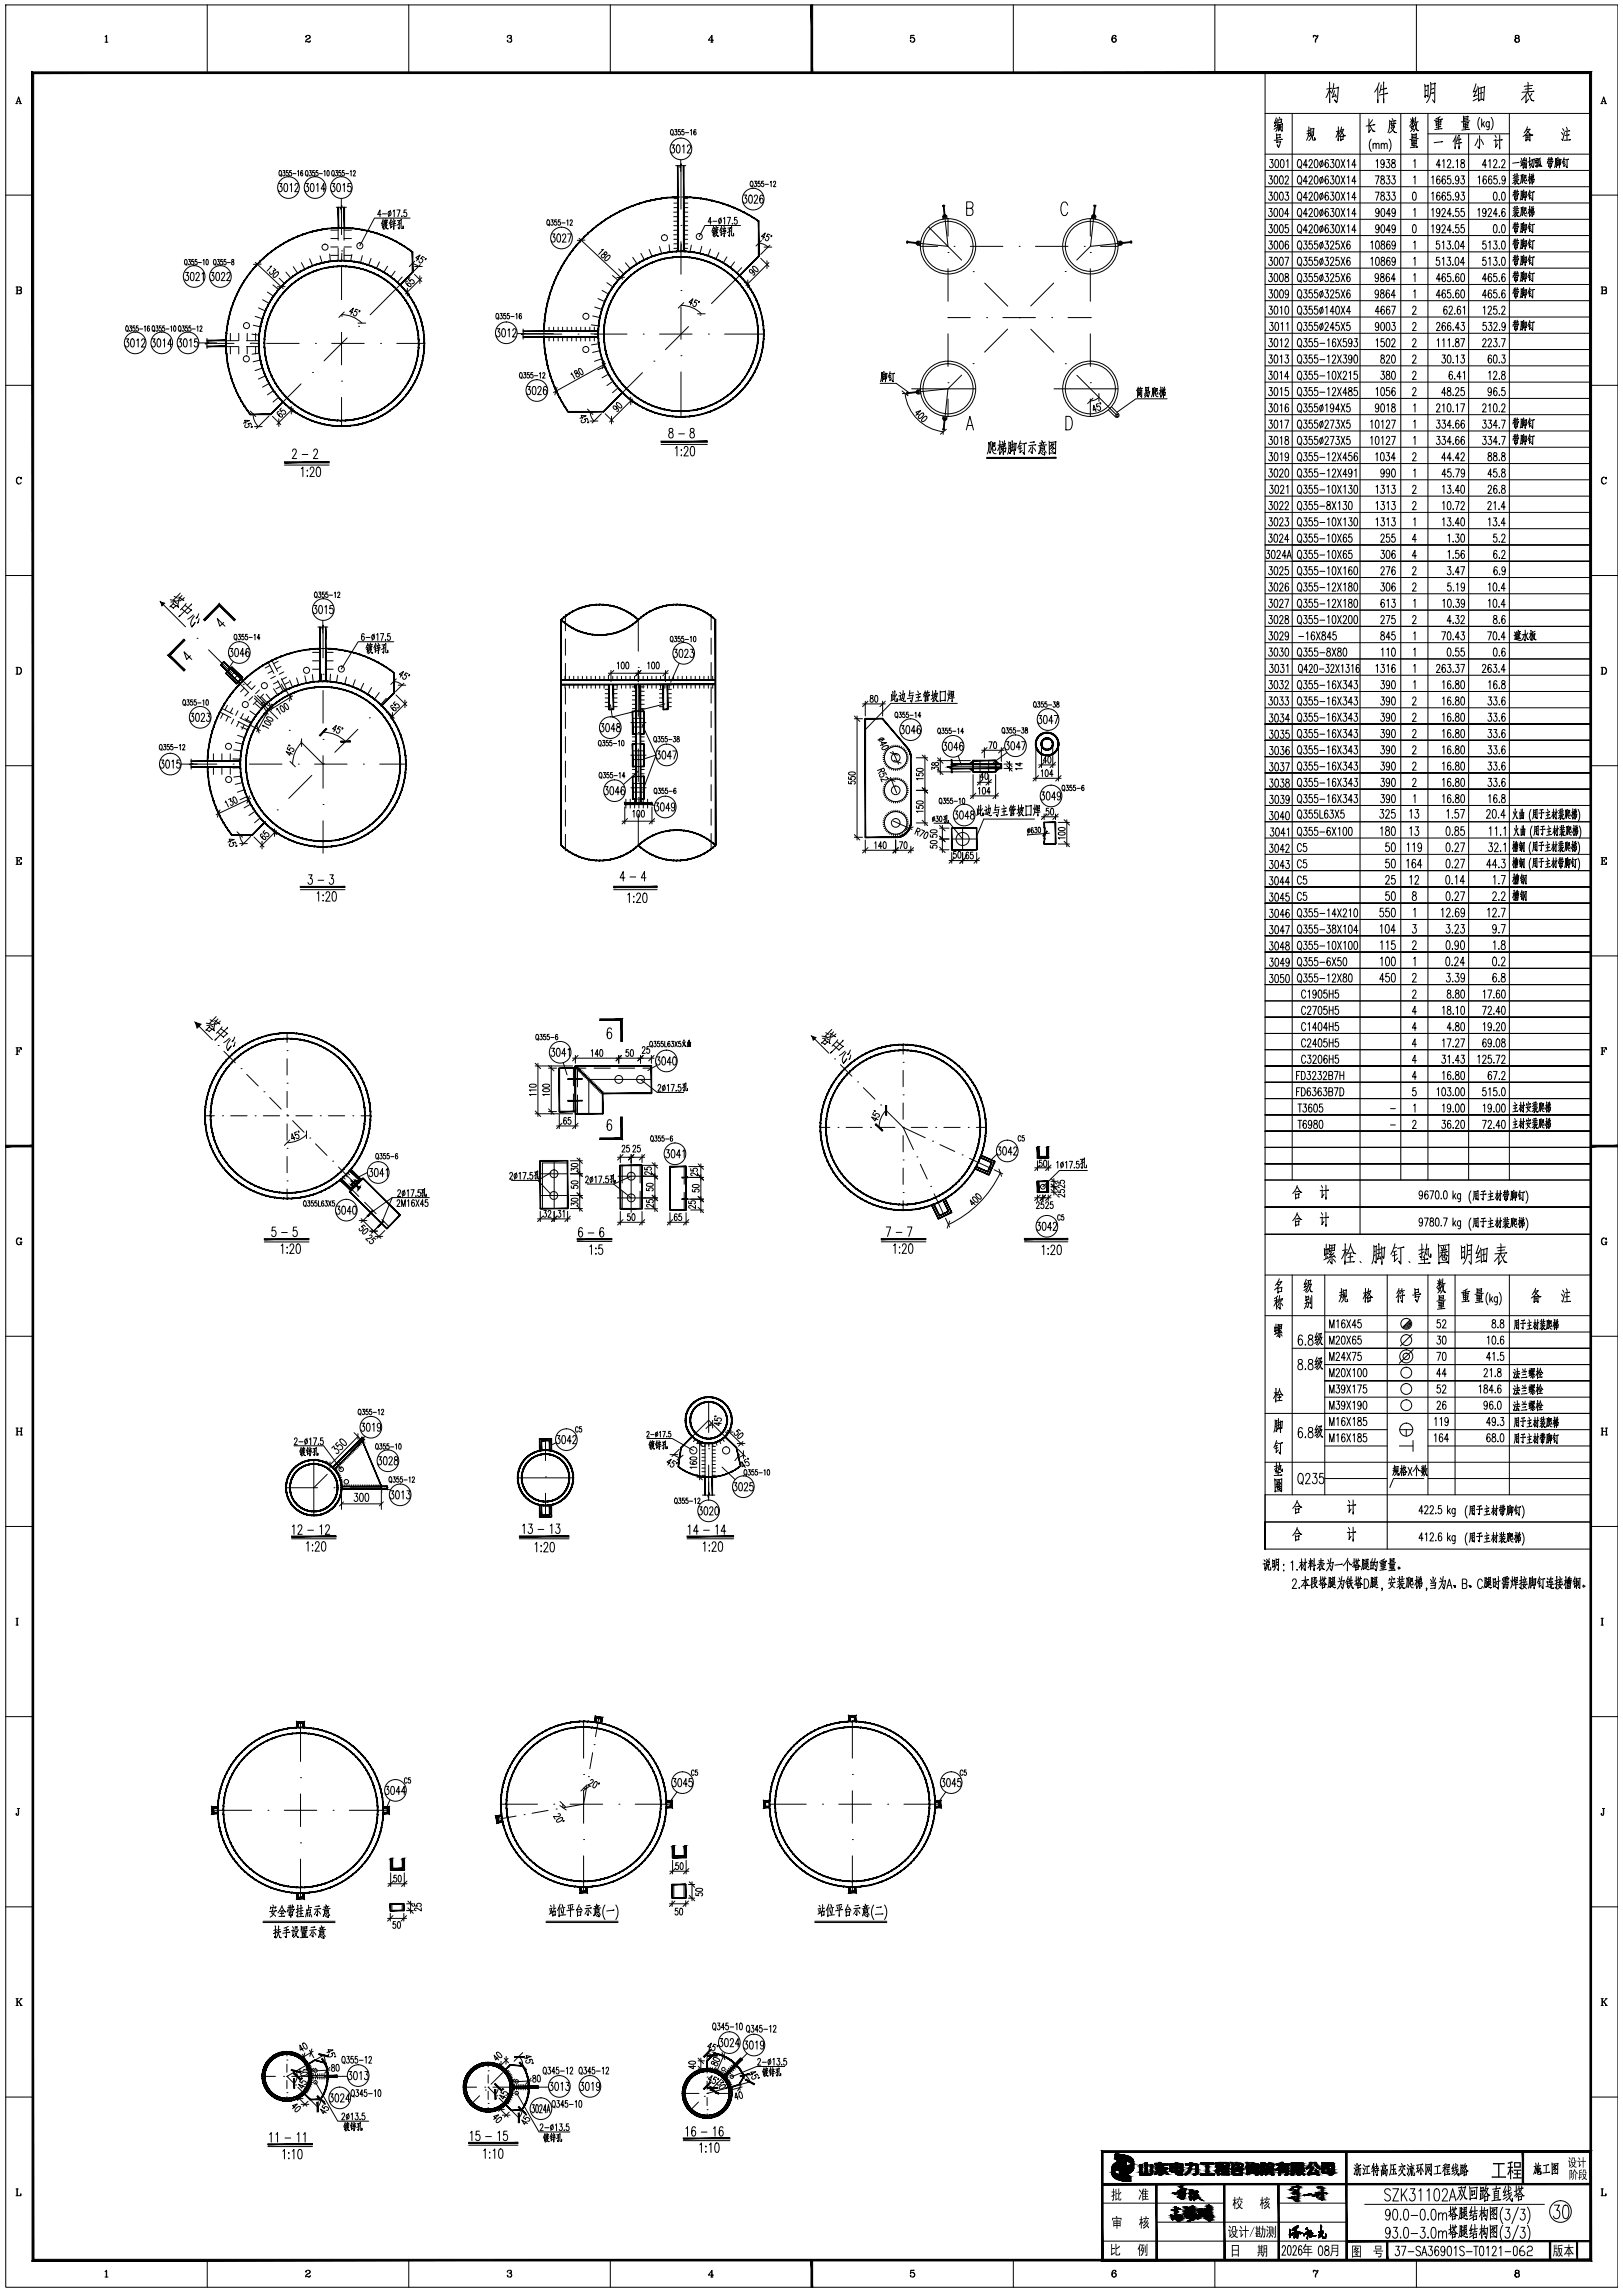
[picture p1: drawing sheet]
<svg xmlns="http://www.w3.org/2000/svg" width="598mm" height="845mm" viewBox="0 0 598 845" stroke-linecap="round" stroke-linejoin="round" font-family="sans-serif">
<!-- layer: 0 -->
<g fill="#000" stroke="#000" stroke-width=".37">
<path d="M234.3 295.1l.1 .8h-.8zM236.1 295.1l.8 .8h-.9zM357 283.1h1.5v1.3zM357 281.5l1.5-1.2v1.2zM366.8 283.1h1.5l-1.5 1.3zM366.8 280.3l1.5 1.2h-1.5zM411 793.8h.5zM413.3 795.9h1.7zM414.9 798.9h2.8zM414.6 795.6h.4zM416.5 796.8h1.1l-.3 .3zM425.7 797.7h4.6z"/>
<path d="M426.9 797h.8zM427.7 798.9h.8zM433 797.2h.8zM434.8 797.6h.9zM435 798.5h.8zM436.9 797.8h4.4zM442.7 797.4h4.5zM448 798.4h1.7zM448.1 796.9h.5zM448.9 796.9h.8zM449.2 796.8h.5zM450.6 798.5h2.2z"/>
<path d="M450.6 798.5h2.1zM454.6 799.4h.3zM454.6 798h.4zM457.4 798.1h.6zM459 798.7h1.1zM459.3 798.7h.8zM459.7 797.8h.6zM460.5 798.2h.3zM462.2 799.2h.5zM466.4 797.2h2.5zM470.2 799.7h.2zM476.9 799.7h.6z"/>
<path d="M479.5 797.4h.8zM481.3 799.1h.4zM485.9 799.1h.4zM485.9 799.1l.4 .1zM412.4 802h.4zM412.7 802.2h3.8zM414.7 801.7h.9zM414.9 801.7h.5zM415.9 803.8h.2zM423.5 800.9h1.1zM423.7 800.9h.9zM425.5 801.1h.4z"/>
<path d="M430 801.1l.3 .1zM431.4 816.2h.3zM431.4 816.1h.2zM431.5 800.2h4.3zM431.5 816.6h.3zM432 817.9h.2zM432.3 814.2h.9zM432.2 816.8h.2zM432.6 816.5h1zM432.9 813.2h.2zM433 816.4h2.3zM433 813.4h.3z"/>
<path d="M432.9 813.2h.1zM433 817.1h.3zM433.1 814h.8zM433 815.8h.2zM433 816.8h.2zM433.3 816.3h1.9zM433.1 817.4h.2zM433.1 813.5h.2zM433.3 817.3h.7zM433.4 813.9h1.2zM433.5 816.3h1.6zM433.5 815.1h.3z"/>
<path d="M433.3 817.5h.2zM433.6 815.1h.2zM433.6 801.3h2.2zM433.7 813.8h.8zM433.8 818.1h.2zM433.9 801.3h1.9zM433.9 816.9h.3zM434 818.4h.4zM434 813.7h.3zM434.1 818.4h.2zM434.4 818h.4zM436.6 815.8h.2z"/>
<path d="M436.6 815.7h.2zM436.7 815.6h.2zM436.7 815.5h.2zM436.7 801.3h.3zM436.8 814.9h.2zM436.9 814.8h.1zM436.9 814.7h.2zM436.9 814.5h.2zM436.9 814.4h.2zM437.2 815.8h.2zM437 813.7h.2zM437 813.9h.2z"/>
<path d="M437 813.4h.2zM437 813.6h.2zM437.3 815.2h.2zM437.4 817.4h.2zM437.5 814.8h.2zM437.7 814.9h.5zM437.8 818.4h.5zM437.6 816.9h.2zM437.6 817h.2zM437.9 814.8h.3zM437.7 816.9h.2zM437.7 816.7h.2z"/>
<path d="M437.7 814.5h.2zM437.8 814.5h.2zM437.8 816.5h.2zM438 816.6h.1zM438.1 814.1h.2zM437.9 814.8h.2zM438 814.3h.2zM438.1 814.2h.2zM438.1 815.8h.2zM438.2 814h.2zM438.3 817.2h.2zM438.7 817.9h.5z"/>
<path d="M438.9 815.9h.6zM438.8 813.3h.2zM439 813h.7zM438.8 817.5h.2zM439 815.4h.1zM439.2 816h.2zM439.3 818h.4zM439.3 816h.1zM439.4 815.5h.2zM439.4 815.3h.2zM439.5 815.1h.2zM439.6 814.3h.2z"/>
<path d="M439.6 813.6h.2zM439.6 814h.2zM439.9 815.8h.8zM439.7 816h.2zM439.8 816.4h.2zM439.8 816.3h.2zM440.2 817h.2zM440 817.3h.2zM440.3 816.8h.2zM440.5 816.4h.2zM440.6 816.1h.2zM442.4 801.4h5z"/>
<path d="M448.5 801.4h.6zM459.4 801.2l.2 .1zM459.4 801.2h.3zM460.1 800.5h.7zM460.2 800.5h.6zM461.2 800.7h1.5zM466.2 801.3h.2zM468.1 801.2h1.3zM468.6 801.4h.2zM473.7 801.1h1zM473.9 801.1h.8zM475.3 810h.2z"/>
<path d="M475.5 806.8h.2zM475.6 806.7h.1zM475.7 806.6h.1zM475.8 806.5h.2zM476.6 809.3h.5zM476.7 809.5h.3zM476.6 808.2h.3zM477 807.4h.4zM476.8 807.8h.2zM476.8 809.3h.2zM476.8 807.7h.3zM476.9 807.5h.2z"/>
<path d="M477.7 807.7h.2zM477.7 811.2h.2zM477.9 801.3h1zM477.8 811.2h.1zM477.8 807.4h.2zM477.8 807.3h.2zM478 807.2h.2zM478 807.1h.2zM480.2 801.4h.4zM481.9 801.3h.6zM482.2 808.5h1zM482.8 800.7h2.9z"/>
<path d="M482.8 808.5h.3zM483.8 809.2h.3zM483.9 809h.7zM485 808h.2zM486 807.9h.2zM486.4 805.6h.2zM486.6 808.3h1.2zM487 810.6h.2zM487.6 808.1h1.2zM487.7 808.1h1.1zM487.8 800.8h2.1zM488.6 808.3h.2z"/>
<path d="M490.2 801h1.1zM490.5 800.9h.9z"/>
<path d="M298.8 1.8l.6 25v-25zM298.8 1.8l.6 25h-.6z"/>
<path d="M11.8 26.5l.6 806v-805.4zM11.8 26.5l.6 806-.6 .6zM12.4 832.5l-.6 .6 574-.6zM11.8 833.1l574-.6 .6 .6zM585.8 27.1v805.4l.6 .6zM586.4 26.5v806.6l-.6-806zM12.4 27.1h573.4l.6-.6zM11.8 26.5h574.6l-574 .6z"/>
<path d="M124.5 76.4l.3 7.6v-7.6zM124.5 76.4l.3 7.6h-.3z"/>
<path d="M126.7 76.4l.3 7.6v-7.6zM126.7 76.4l.3 7.6h-.3z"/>
<path d="M247.7 72.6l2-.1v.2zM247.7 72.6v.2l2-.1zM245.7 72.7l2-.1v.2zM245.7 72.7v.3l2-.2zM243.6 73l2.1-.3v.3zM243.6 73l.1 .2 2-.2zM241.6 73.3l2-.3 .1 .2zM241.6 73.3l.1 .3 2-.4zM239.6 73.7l2-.4 .1 .3zM239.6 73.7l.1 .3 2-.4zM237.7 74.2l1.9-.5 .1 .3zM237.7 74.2v.3l2-.5zM235.7 74.8l2-.6v.3zM235.7 74.8l.1 .2 1.9-.5zM233.8 75.5l1.9-.7 .1 .2zM233.8 75.5l.1 .2 1.9-.7zM231.9 76.2l1.9-.7 .1 .2zM231.9 76.2l.1 .2 1.9-.7zM230 77l1.9-.8 .1 .2zM230 77l.1 .2 1.9-.8zM228.2 77.8l1.8-.8 .1 .2zM228.2 77.8l.1 .3 1.8-.9zM226.4 78.8l1.8-1 .1 .3zM226.4 78.8l.1 .2 1.8-.9zM224.6 79.8l1.8-1 .1 .2zM224.6 79.8l.2 .2 1.7-1zM222.9 80.9l1.7-1.1 .2 .2zM222.9 80.9l.2 .2 1.7-1.1zM221.3 82.1l1.6-1.2 .2 .2zM221.3 82.1l.1 .2 1.7-1.2zM219.6 83.3l1.7-1.2 .1 .2zM219.6 83.3l.2 .2 1.6-1.2zM218.1 84.6l1.5-1.3 .2 .2zM218.1 84.6l.1 .2 1.6-1.3zM216.5 85.9l1.6-1.3 .1 .2zM216.5 85.9l.2 .2 1.5-1.3zM215.1 87.3l1.4-1.4 .2 .2zM215.1 87.3l.1 .2 1.5-1.4zM215.1 87.3l.1 .2-1.5 1.3zM213.7 88.8l.1 .2 1.4-1.5zM213.7 88.8l.1 .2-1.5 1.3zM212.3 90.3l.2 .2 1.3-1.5zM212.3 90.3l.2 .2-1.5 1.4zM211 91.9l.2 .1 1.3-1.5zM211 91.9l.2 .1-1.4 1.5zM211.2 92l-1.4 1.5 .2 .2zM209.8 93.5l.2 .2-1.3 1.5zM210 93.7l-1.3 1.5 .2 .1zM208.7 95.2l.2 .1-1.3 1.6zM208.9 95.3l-1.3 1.6 .2 .1zM207.6 96.9l.2 .1-1.3 1.7zM207.8 97l-1.3 1.7 .3 .1zM206.5 98.7l.3 .1-1.2 1.7zM206.8 98.8l-1.2 1.7 .2 .1zM205.6 100.5l.2 .1-1.1 1.7zM205.8 100.6l-1.1 1.7 .3 .1zM204.7 102.3l.3 .1-1.1 1.8zM205 102.4l-1.1 1.8 .3 .1zM203.9 104.2l.3 .1-1 1.8zM204.2 104.3l-1 1.8 .3 .1zM203.2 106.1l.3 .1-.9 1.8zM203.5 106.2l-.9 1.8 .2 .1zM202.6 108l.2 .1-.8 1.9zM202.8 108.1l-.8 1.9h.2zM202 110h.2l-.7 1.9zM202.2 110l-.7 1.9 .3 .1zM201.5 111.9l.3 .1-.7 1.9zM201.8 112l-.7 1.9 .3 .1zM201.1 113.9l.3 .1-.6 1.9zM201.4 114l-.6 1.9 .2 .1zM200.8 115.9l.2 .1-.5 2zM201 116l-.5 2h.3zM200.5 118h.3l-.4 2zM200.8 118l-.4 2h.2zM200.4 120h.2l-.3 2zM200.6 120l-.3 2h.2z"/>
<path d="M249.6 61l.3 31.6v-31.6zM249.6 61l.3 31.6h-.3z"/>
<path d="M251.8 61l.2 31.6v-31.6zM251.8 61l.2 31.6h-.2z"/>
<path d="M150.6 91.7l1.5 1.1-.2 .2zM150.6 91.7l-.2 .2 1.5 1.1zM149 90.7l1.6 1-.2 .2zM149 90.7l-.1 .2 1.5 1zM147.4 89.7l1.6 1-.1 .2zM147.4 89.7l-.1 .2 1.6 1zM145.8 88.8l1.6 .9-.1 .2zM145.8 88.8l-.1 .2 1.6 .9zM144.1 87.9l1.7 .9-.1 .2zM144.1 87.9l-.1 .3 1.7 .8zM142.4 87.2l1.7 .7-.1 .3zM142.4 87.2l-.1 .2 1.7 .8zM140.7 86.5l1.7 .7-.1 .2zM140.7 86.5l-.1 .2 1.7 .7zM138.9 85.9l1.8 .6-.1 .2zM138.9 85.9v.2l1.7 .6zM137.1 85.3l1.8 .6v.2zM137.1 85.3v.3l1.8 .5zM135.3 84.9l1.8 .4v.3zM135.3 84.9v.2l1.8 .5zM133.5 84.5l1.8 .4v.2zM133.5 84.5l-.1 .3 1.9 .3zM131.6 84.2l1.9 .3-.1 .3zM131.6 84.2v.3l1.8 .3zM129.8 84l1.8 .2v.3zM129.8 84v.3l1.8 .2zM127.9 83.9l1.9 .1v.3zM127.9 83.9v.2l1.9 .2zM126 83.8l1.9 .1v.2zM126 83.8v.3h1.9zM124.2 83.9l1.8-.1v.3zM124.2 83.9v.2h1.8zM122.3 84l1.9-.1v.2zM122.3 84v.2l1.9-.1zM120.5 84.2l1.8-.2v.2zM120.5 84.2v.2l1.8-.2zM118.6 84.4l1.9-.2v.2zM118.6 84.4v.3l1.9-.3zM116.8 84.8l1.8-.4v.3zM116.8 84.8v.2l1.8-.3zM115 85.2l1.8-.4v.2zM115 85.2v.3l1.8-.5zM113.2 85.7l1.8-.5v.3zM113.2 85.7v.3l1.8-.5zM111.4 86.3l1.8-.6v.3zM111.4 86.3l.1 .3 1.7-.6zM109.6 87l1.8-.7 .1 .3zM109.6 87l.1 .2 1.8-.6zM107.9 87.7l1.7-.7 .1 .2zM107.9 87.7l.1 .3 1.7-.8zM106.2 88.6l1.7-.9 .1 .3zM106.2 88.6l.2 .2 1.6-.8zM104.6 89.5l1.6-.9 .2 .2zM104.6 89.5l.1 .2 1.7-.9zM103 90.4l1.6-.9 .1 .2zM103 90.4l.1 .2 1.6-.9zM101.5 91.5l1.5-1.1 .1 .2zM101.5 91.5l.1 .2 1.5-1.1zM99.9 92.6l1.6-1.1 .1 .2zM99.9 92.6l.2 .2 1.5-1.1zM98.5 93.7l1.4-1.1 .2 .2zM98.5 93.7l.1 .2 1.5-1.1zM97.1 95l1.4-1.3 .1 .2zM97.1 95l.1 .2 1.4-1.3zM95.7 96.3l1.4-1.3 .1 .2zM95.7 96.3l.2 .1 1.3-1.2zM95.7 96.3l.2 .1-1.5 1.2zM94.4 97.6l.2 .2 1.3-1.4zM94.4 97.6l.2 .2-1.4 1.2zM93.2 99l.2 .2 1.2-1.4zM93.2 99l.2 .2-1.4 1.3zM92 100.5l.2 .1 1.2-1.4zM92 100.5l.2 .1-1.3 1.4zM92.2 100.6l-1.3 1.4 .2 .1zM90.9 102l.2 .1-1.2 1.4zM91.1 102.1l-1.2 1.4 .2 .1zM89.9 103.5l.2 .1-1.2 1.5zM90.1 103.6l-1.2 1.5 .2 .1zM88.9 105.1l.2 .1-1.1 1.6zM89.1 105.2l-1.1 1.6 .2 .1zM88 106.8l.2 .1-1.1 1.5zM88.2 106.9l-1.1 1.5 .3 .1zM87.1 108.4l.3 .1-1 1.6zM87.4 108.5l-1 1.6 .2 .1zM86.4 110.1l.2 .1-.9 1.7zM86.6 110.2l-.9 1.7 .3 .1zM85.7 111.9l.3 .1-.9 1.7zM86 112l-.9 1.7h.2zM85.1 113.7h.2l-.7 1.7zM85.3 113.7l-.7 1.7 .2 .1zM84.6 115.4l.2 .1-.7 1.8zM84.8 115.5l-.7 1.8h.3zM84.1 117.3h.3l-.6 1.8zM84.4 117.3l-.6 1.8h.2zM83.8 119.1h.2l-.5 1.8zM84 119.1l-.5 1.8 .2 .1zM83.5 120.9l.2 .1-.4 1.8zM83.7 121l-.4 1.8h.2zM83.3 122.8h.2l-.3 1.9zM83.5 122.8l-.3 1.9h.2zM83.2 124.7h.2l-.3 1.8zM83.4 124.7l-.3 1.8h.3zM83.1 126.5h.3l-.2 1.9zM83.4 126.5l-.2 1.9h.2zM83.2 128.4h.2l-.1 1.9zM83.4 128.4l-.1 1.9h.2zM83.3 130.3h.2v1.9zM83.5 130.3v1.9l.2-.1zM83.5 132.2l.2-.1 .1 1.9zM83.7 132.1l.1 1.9h.2zM83.8 134h.2l.2 1.9zM84 134l.2 1.9 .2-.1zM84.2 135.9l.2-.1 .2 1.9zM84.4 135.8l.2 1.9 .3-.1zM84.6 137.7l.3-.1 .2 1.9zM84.9 137.6l.2 1.9 .3-.1zM85.1 139.5l.3-.1 .3 1.9zM85.4 139.4l.3 1.9 .3-.1zM85.7 141.3l.3-.1 .4 1.8zM86 141.2l.4 1.8 .3-.1zM86.4 143l.3-.1 .5 1.9zM86.7 142.9l.5 1.9 .2-.2zM87.2 144.8l.2-.2 .6 1.8zM87.4 144.6l.6 1.8 .3-.1zM88 146.4l.3-.1 .6 1.8zM88.3 146.3l.6 1.8 .3-.2zM88.9 148.1l.3-.2 .7 1.8zM89.2 147.9l.7 1.8 .2-.2zM89.9 149.7l.2-.2 .9 1.7zM90.1 149.5l.9 1.7 .2-.1zM91 151.2l.2-.1 .9 1.7zM91.2 151.1l.9 1.7 .2-.2z"/>
<path d="M279.4 81.5v13h.3zM279.4 81.5h.3v13z"/>
<path d="M277.9 80.2l1.7 1.2-.1 .2zM277.9 80.2l-.2 .2 1.8 1.2zM276 79.2l1.9 1-.2 .2zM276 79.2l-.1 .2 1.8 1zM274.2 78.1l1.8 1.1-.1 .2zM274.2 78.1l-.1 .3 1.8 1zM272.3 77.2l1.9 .9-.1 .3zM272.3 77.2l-.1 .2 1.9 1zM270.4 76.4l1.9 .8-.1 .2zM270.4 76.4l-.1 .2 1.9 .8zM268.4 75.6l2 .8-.1 .2zM268.4 75.6l-.1 .2 2 .8zM266.4 74.9l2 .7-.1 .2zM266.4 74.9l-.1 .2 2 .7zM264.4 74.3l2 .6-.1 .2zM264.4 74.3l-.1 .2 2 .6zM262.3 73.8l2.1 .5-.1 .2zM262.3 73.8v.2l2 .5zM260.3 73.4l2 .4v.2zM260.3 73.4l-.1 .2 2.1 .4zM258.2 73l2.1 .4-.1 .2zM258.2 73v.3l2 .3zM256.1 72.7l2.1 .3v.3zM256.1 72.7v.3l2.1 .3zM254 72.6l2.1 .1v.3zM254 72.6v.2l2.1 .2zM251.9 72.5l2.1 .1v.2zM251.9 72.5v.2l2.1 .1z"/>
<path d="M151.9 100.3l-4.6 4.6 .2 .1zM151.9 100.3l.2 .1-4.6 4.6z"/>
<path d="M151.9 92.9v7.5h.2zM151.9 92.9h.2v7.5z"/>
<path d="M272.4 101.4l.2 .2 6.8-7.2zM279.4 94.4l.2 .1-7 7.1z"/>
<path d="M76.3 125.3v.3l7-.3zM76.3 125.6l7-.3v.3z"/>
<path d="M76.3 127.5v.3l7-.3zM76.3 127.8l7-.3v.3z"/>
<path d="M154.4 126.5l-.1 1.6h-.2zM154.1 126.5v1.6l.3-1.6zM154.3 125l.1 1.5h-.3zM154.1 125v1.5l.2-1.5zM154.2 123.4l.1 1.6h-.2zM154 123.5l.1 1.5 .1-1.6zM154 121.9l.2 1.5-.2 .1zM153.8 122l.2 1.5v-1.6zM153.7 120.4l.3 1.5-.2 .1zM153.5 120.5l.3 1.5-.1-1.6zM153.4 118.9l.3 1.5-.2 .1zM153.1 119l.4 1.5-.1-1.6zM152.9 117.4l.5 1.5-.3 .1zM152.7 117.5l.4 1.5-.2-1.6zM152.4 116l.5 1.4-.2 .1zM152.1 116l.6 1.5-.3-1.5zM151.7 114.5l.7 1.5h-.3zM151.5 114.7l.6 1.3-.4-1.5zM151.1 113.1l.6 1.4-.2 .2zM150.8 113.3l.7 1.4-.4-1.6zM150.3 111.8l.8 1.3-.3 .2zM150.1 111.9l.7 1.4-.5-1.5zM149.5 110.5l.8 1.3-.2 .1zM149.3 110.7l.8 1.2-.6-1.4zM148.6 109.3l.9 1.2-.2 .2zM148.4 109.4l.9 1.3-.7-1.4zM147.6 108l1 1.3-.2 .1zM147.4 108.2l1 1.2-.8-1.4zM146.6 106.9l1 1.1-.2 .2zM146.6 106.9l-.2 .2 1 1.1zM145.5 105.8l1.1 1.1-.2 .2zM145.3 106l1.1 1.1-.9-1.3zM144.3 104.8l1.2 1-.2 .2zM144.3 104.8l-.1 .2 1.1 1zM143.1 103.8l1.2 1-.1 .2zM143.1 103.8l-.1 .2 1.2 1zM141.9 102.9l1.2 .9-.1 .2zM141.9 102.9l-.2 .2 1.3 .9zM140.5 102.1l1.4 .8-.2 .2zM140.5 102.1l-.1 .2 1.3 .8zM139.2 101.3l1.3 .8-.1 .2zM139.2 101.3l-.1 .2 1.3 .8zM137.8 100.6l1.4 .7-.1 .2zM137.8 100.6l-.1 .3 1.4 .6zM136.4 100l1.4 .6-.1 .3zM136.4 100l-.1 .2 1.4 .7zM135 99.5l1.4 .5-.1 .2zM135 99.5l-.1 .2 1.4 .5zM133.5 99l1.5 .5-.1 .2zM133.5 99l-.1 .3 1.5 .4zM132 98.7l1.5 .3-.1 .3zM132 98.7l-.1 .2 1.5 .4zM130.5 98.4l1.5 .3-.1 .2zM130.5 98.4l-.1 .2 1.5 .3zM128.9 98.1l1.6 .3-.1 .2zM128.9 98.1v.3l1.5 .2zM127.4 98l1.5 .1v.3zM127.4 98v.3l1.5 .1zM125.8 98h1.6v.3zM125.8 98v.2l1.6 .1zM124.3 98h1.5v.2zM124.3 98v.3l1.5-.1zM122.7 98.1l1.6-.1v.3zM122.7 98.1l.1 .3 1.5-.1zM121.2 98.4l1.5-.3 .1 .3zM121.2 98.4v.2l1.6-.2zM119.7 98.7l1.5-.3v.2zM119.7 98.7v.2l1.5-.3zM118.2 99l1.5-.3v.2zM118.2 99l.1 .3 1.4-.4zM116.7 99.5l1.5-.5 .1 .3zM116.7 99.5l.1 .2 1.5-.4zM115.3 100l1.4-.5 .1 .2zM115.3 100l.1 .2 1.4-.5zM113.8 100.6l1.5-.6 .1 .2zM113.8 100.6l.1 .3 1.5-.7zM112.5 101.3l1.3-.7 .1 .3zM112.5 101.3l.1 .2 1.3-.6zM111.1 102.1l1.4-.8 .1 .2zM111.1 102.1l.1 .2 1.4-.8zM109.8 102.9l1.3-.8 .1 .2zM109.8 102.9l.1 .2 1.3-.8zM108.5 103.8l1.3-.9 .1 .2zM108.5 103.8l.2 .2 1.2-.9zM107.3 104.8l1.2-1 .2 .2zM107.3 104.8l.2 .2 1.2-1zM106.2 105.8l1.1-1 .2 .2zM106.2 105.8l.2 .2 1.1-1zM105.1 106.9l1.1-1.1 .2 .2zM105.1 106.9l.2 .2 1.1-1.1zM105.1 106.9l.2 .2-1.2 .9zM104.1 108l.2 .2 1-1.1zM104.1 108l.2 .2-1.2 1.1zM103.1 109.3l.2 .1 1-1.2zM103.1 109.3l.2 .1-1.1 1.1zM103.3 109.4l-1.1 1.1 .2 .2zM102.2 110.5l.2 .2-1 1.1zM102.4 110.7l-1 1.1 .2 .1zM101.4 111.8l.2 .1-1 1.2zM101.6 111.9l-1 1.2 .2 .2zM100.6 113.1l.2 .2-.9 1.2zM100.8 113.3l-.9 1.2 .2 .2zM99.9 114.5l.2 .2-.8 1.3zM100.1 114.7l-.8 1.3h.2zM99.3 116h.2l-.7 1.4zM99.5 116l-.7 1.4 .2 .1zM98.8 117.4l.2 .1-.7 1.4zM99 117.5l-.7 1.4 .3 .1zM98.3 118.9l.3 .1-.7 1.4zM98.6 119l-.7 1.4 .3 .1zM97.9 120.4l.3 .1-.6 1.4zM98.2 120.5l-.6 1.4 .3 .1zM97.6 121.9l.3 .1-.4 1.4zM97.9 122l-.4 1.4 .2 .1zM97.5 123.4l.2 .1-.4 1.5zM97.7 123.5l-.4 1.5h.3zM97.3 125h.3l-.3 1.5zM97.6 125l-.3 1.5h.2zM97.3 126.5h.2l-.2 1.6zM97.5 126.5l-.2 1.6h.3zM97.3 128.1h.3l-.1 1.5zM97.6 128.1l-.1 1.5h.2zM97.5 129.6h.2l-.1 1.6zM97.7 129.6l-.1 1.6 .3-.1zM97.6 131.2l.3-.1v1.6zM97.9 131.1v1.6l.3-.1zM97.9 132.7l.3-.1 .1 1.6zM98.2 132.6l.1 1.6 .3-.1zM98.3 134.2l.3-.1 .2 1.6zM98.6 134.1l.2 1.6 .2-.1zM98.8 135.7l.2-.1 .3 1.5zM99 135.6l.3 1.5 .2-.1zM99.3 137.1l.2-.1 .4 1.5zM99.5 137l.4 1.5 .2-.1zM99.9 138.5l.2-.1 .5 1.5zM100.1 138.4l.5 1.5 .2-.1zM100.6 139.9l.2-.1 .6 1.5zM100.8 139.8l.6 1.5 .2-.2zM101.4 141.3l.2-.2 .6 1.5zM101.6 141.1l.6 1.5 .2-.2zM102.2 142.6l.2-.2 .7 1.4zM102.4 142.4l.7 1.4 .2-.1zM103.1 143.8l.2-.1 .8 1.3zM103.3 143.7l.8 1.3 .2-.1zM104.1 145l.2-.1 .8 1.3zM104.3 144.9l.8 1.3 .2-.2zM105.1 146.2l.2-.2 .9 1.3zM105.3 146l.9 1.3 .2-.2zM106.4 147.1l.9 1.2-1.1-1zM106.4 147.1l.9 1.2 .2-.2zM107.5 148.1l1 1.2-1.2-1zM107.5 148.1l1 1.2 .2-.2zM108.7 149.1l1.1 1.1-1.3-.9zM108.7 149.1l1.1 1.1 .1-.2zM109.9 150l1.2 1-1.3-.8zM109.9 150l1.2 1 .1-.2zM111.2 150.8l1.3 1-1.4-.8zM111.2 150.8l1.3 1 .1-.3zM112.6 151.5l1.2 1-1.3-.7zM112.6 151.5l1.2 1 .1-.3zM113.9 152.2l1.4 .9-1.5-.6zM113.9 152.2l1.4 .9 .1-.3zM115.4 152.8l1.3 .8-1.4-.5zM115.4 152.8l1.3 .8 .1-.2zM116.8 153.4l1.4 .6-1.5-.4zM116.8 153.4l1.4 .6 .1-.2zM118.3 153.8l1.4 .6-1.5-.4zM118.3 153.8l1.4 .6v-.2zM119.7 154.2l1.5 .5-1.5-.3zM119.7 154.2l1.5 .5v-.2zM121.2 154.5l1.5 .4-1.5-.2zM121.2 154.5l1.5 .4 .1-.2zM122.8 154.7l1.5 .4-1.6-.2zM122.8 154.7l1.5 .4v-.3zM124.3 154.8l1.5 .3h-1.5zM124.3 154.8l1.5 .3v-.3zM125.8 154.8l1.6 .3h-1.6zM125.8 154.8l1.6 .3v-.3zM127.4 154.8l1.5 .1-1.5 .2zM127.4 154.8l1.5 .1v-.2zM128.9 154.7h1.6l-1.6 .2zM128.9 154.7h1.6l-.1-.2zM130.4 154.5l1.6-.1-1.5 .3zM130.4 154.5l1.6-.1-.1-.2zM131.9 154.2l1.6-.2-1.5 .4zM131.9 154.2l1.6-.2-.1-.2zM133.4 153.8l1.6-.2-1.5 .4zM133.4 153.8l1.6-.2-.1-.2zM134.9 153.4l1.5-.3-1.4 .5zM134.9 153.4l1.5-.3-.1-.3zM136.3 152.8l1.5-.3-1.4 .6zM136.3 152.8l1.5-.3-.1-.3zM137.7 152.2l1.5-.4-1.4 .7zM137.7 152.2l1.5-.4-.1-.3zM139.1 151.5l1.4-.5-1.3 .8zM139.1 151.5l1.4-.5-.1-.2zM140.4 150.8l1.5-.6-1.4 .8zM140.4 150.8l1.5-.6-.2-.2zM141.7 150l1.4-.7-1.2 .9zM141.7 150l1.4-.7-.1-.2zM143 149.1l1.3-.8-1.2 1zM143 149.1l1.3-.8-.1-.2zM144.2 148.1l1.3-.8-1.2 1zM144.2 148.1l1.3-.8-.2-.2zM145.3 147.1l1.3-.9-1.1 1.1zM146.4 146l-1.1 1.1 1.3-.9zM146.4 146l1.2-1-1 1.2zM147.4 144.9l-1 1.1 1.2-1zM147.4 144.9l1.2-1.1-1 1.2zM148.4 143.7l-1 1.2 1.2-1.1zM148.4 143.7l1.1-1.1-.9 1.2zM149.3 142.4l-.9 1.3 1.1-1.1zM150.3 141.3l-.8 1.3-.2-.2zM150.1 141.1l-.8 1.3 1-1.1zM151.1 139.9l-.8 1.4-.2-.2zM150.8 139.8l-.7 1.3 1-1.2zM151.7 138.5l-.6 1.4-.3-.1zM151.5 138.4l-.7 1.4 .9-1.3zM152.4 137.1l-.7 1.4-.2-.1zM152.1 137l-.6 1.4 .9-1.3zM152.9 135.7l-.5 1.4-.3-.1zM152.7 135.6l-.6 1.4 .8-1.3zM153.4 134.2l-.5 1.5-.2-.1zM153.1 134.1l-.4 1.5 .7-1.4zM153.7 132.7l-.3 1.5-.3-.1zM153.5 132.6l-.4 1.5 .6-1.4zM154 131.2l-.3 1.5-.2-.1zM153.8 131.1l-.3 1.5 .5-1.4zM154.2 129.6l-.2 1.6-.2-.1zM154 129.6l-.2 1.5 .4-1.5zM154.3 128.1l-.1 1.5h-.2zM154.1 128.1l-.1 1.5 .3-1.5z"/>
<path d="M156.5 126.5l-.1 1.6h-.2zM156.2 126.5v1.6l.3-1.6zM156.4 124.9l.1 1.6h-.3zM156.2 124.9v1.6l.2-1.6zM156.3 123.3l.1 1.6h-.2zM156 123.4l.2 1.5 .1-1.6zM156.1 121.7l.2 1.6-.3 .1zM155.8 121.8l.2 1.6 .1-1.7zM155.8 120.2l.3 1.5-.3 .1zM155.6 120.2l.2 1.6v-1.6zM155.4 118.6l.4 1.6h-.2zM155.2 118.7l.4 1.5-.2-1.6zM155 117.1l.4 1.5-.2 .1zM154.7 117.2l.5 1.5-.2-1.6zM154.4 115.6l.6 1.5-.3 .1zM154.2 115.6l.5 1.6-.3-1.6zM153.8 114.1l.6 1.5h-.2zM153.6 114.2l.6 1.4-.4-1.5zM153.1 112.6l.7 1.5-.2 .1zM152.9 112.7l.7 1.5-.5-1.6zM152.4 111.2l.7 1.4-.2 .1zM152.1 111.4l.8 1.3-.5-1.5zM151.5 109.8l.9 1.4-.3 .2zM151.3 110l.8 1.4-.6-1.6zM150.6 108.5l.9 1.3-.2 .2zM150.4 108.7l.9 1.3-.7-1.5zM149.6 107.3l1 1.2-.2 .2zM149.4 107.4l1 1.3-.8-1.4zM148.6 106l1 1.3-.2 .1zM148.4 106.2l1 1.2-.8-1.4zM147.5 104.9l1.1 1.1-.2 .2zM147.3 105l1.1 1.2-.9-1.3zM146.3 103.8l1.2 1.1-.2 .1zM146.3 103.8l-.1 .2 1.1 1zM145.1 102.7l1.2 1.1-.1 .2zM145.1 102.7l-.2 .2 1.3 1.1zM143.8 101.8l1.3 .9-.2 .2zM143.8 101.8l-.1 .2 1.2 .9zM142.5 100.9l1.3 .9-.1 .2zM142.5 100.9l-.1 .2 1.3 .9zM141.1 100l1.4 .9-.1 .2zM141.1 100l-.1 .2 1.4 .9zM139.7 99.2l1.4 .8-.1 .2zM139.7 99.2l-.1 .3 1.4 .7zM138.3 98.5l1.4 .7-.1 .3zM138.3 98.5l-.1 .3 1.4 .7zM136.8 97.9l1.5 .6-.1 .3zM136.8 97.9l-.1 .3 1.5 .6zM135.3 97.4l1.5 .5-.1 .3zM135.3 97.4l-.1 .2 1.5 .6zM133.8 97l1.5 .4-.1 .2zM133.8 97l-.1 .2 1.5 .4zM132.2 96.6l1.6 .4-.1 .2zM132.2 96.6l-.1 .2 1.6 .4zM130.6 96.3l1.6 .3-.1 .2zM130.6 96.3v.2l1.5 .3zM129 96.1l1.6 .2v.2zM129 96.1v.2l1.6 .2zM127.4 95.9l1.6 .2v.2zM127.4 95.9v.3l1.6 .1zM125.8 95.9h1.6v.3zM125.8 95.9v.3h1.6zM124.2 95.9h1.6v.3zM124.2 95.9v.3h1.6zM122.6 96.1l1.6-.2v.3zM122.6 96.1l.1 .2 1.5-.1zM121 96.3l1.6-.2 .1 .2zM121 96.3l.1 .2 1.6-.2zM119.5 96.6l1.5-.3 .1 .2zM119.5 96.6v.2l1.6-.3zM117.9 97l1.6-.4v.2zM117.9 97l.1 .2 1.5-.4zM116.4 97.4l1.5-.4 .1 .2zM116.4 97.4v.2l1.6-.4zM114.9 97.9l1.5-.5v.2zM114.9 97.9v.3l1.5-.6zM113.4 98.5l1.5-.6v.3zM113.4 98.5l.1 .3 1.4-.6zM111.9 99.2l1.5-.7 .1 .3zM111.9 99.2l.1 .3 1.5-.7zM110.5 100l1.4-.8 .1 .3zM110.5 100l.1 .2 1.4-.7zM109.2 100.9l1.3-.9 .1 .2zM109.2 100.9l.1 .2 1.3-.9zM107.8 101.8l1.4-.9 .1 .2zM107.8 101.8l.2 .2 1.3-.9zM106.6 102.7l1.2-.9 .2 .2zM106.6 102.7l.1 .2 1.3-.9zM105.3 103.8l1.3-1.1 .1 .2zM105.3 103.8l.2 .2 1.2-1.1zM104.2 104.9l1.1-1.1 .2 .2zM104.2 104.9l.2 .1 1.1-1zM104.2 104.9l.2 .1-1.3 1zM103.1 106l.2 .2 1.1-1.2zM103.1 106l.2 .2-1.3 1.1zM102 107.3l.2 .1 1.1-1.2zM102 107.3l.2 .1-1.2 1.1zM101 108.5l.3 .2 .9-1.3zM101 108.5l.3 .2-1.2 1.1zM101.3 108.7l-1.2 1.1 .3 .2zM100.1 109.8l.3 .2-1.1 1.2zM100.4 110l-1.1 1.2 .2 .2zM99.3 111.2l.2 .2-.9 1.2zM99.5 111.4l-.9 1.2 .2 .1zM98.6 112.6l.2 .1-.9 1.4zM98.8 112.7l-.9 1.4 .2 .1zM97.9 114.1l.2 .1-.9 1.4zM98.1 114.2l-.9 1.4h.3zM97.2 115.6h.3l-.8 1.5zM97.5 115.6l-.8 1.5 .2 .1zM96.7 117.1l.2 .1-.7 1.4zM96.9 117.2l-.7 1.4 .3 .1zM96.2 118.6l.3 .1-.6 1.5zM96.5 118.7l-.6 1.5h.2zM95.9 120.2h.2l-.5 1.5zM96.1 120.2l-.5 1.5 .2 .1zM95.6 121.7l.2 .1-.4 1.5zM95.8 121.8l-.4 1.5 .2 .1zM95.4 123.3l.2 .1-.4 1.5zM95.6 123.4l-.4 1.5h.3zM95.2 124.9h.3l-.3 1.6zM95.5 124.9l-.3 1.6h.3zM95.2 126.5h.3l-.3 1.6zM95.5 126.5l-.3 1.6h.3zM95.2 128.1h.3l-.1 1.6zM95.5 128.1l-.1 1.6h.2zM95.4 129.7h.2v1.6zM95.6 129.7v1.6h.2zM95.6 131.3h.2l.1 1.6zM95.8 131.3l.1 1.6h.2zM95.9 132.9h.2l.1 1.6zM96.1 132.9l.1 1.6 .3-.1zM96.2 134.5l.3-.1 .2 1.6zM96.5 134.4l.2 1.6 .2-.1zM96.7 136l.2-.1 .3 1.6zM96.9 135.9l.3 1.6 .3-.1zM97.2 137.5l.3-.1 .4 1.6zM97.5 137.4l.4 1.6 .2-.1zM97.9 139l.2-.1 .5 1.5zM98.1 138.9l.5 1.5 .2-.1zM98.6 140.4l.2-.1 .5 1.6zM98.8 140.3l.5 1.6 .2-.2zM99.3 141.9l.2-.2 .6 1.5zM99.5 141.7l.6 1.5 .3-.1zM100.1 143.2l.3-.1 .6 1.4zM100.4 143.1l.6 1.4 .3-.1zM101 144.5l.3-.1 .7 1.4zM101.3 144.4l.7 1.4 .2-.1zM102 145.8l.2-.1 .9 1.3zM102.2 145.7l.9 1.3 .2-.1zM103.1 147l.2-.1 .9 1.3zM103.3 146.9l.9 1.3 .2-.2zM104.4 148l.9 1.3-1.1-1.1zM104.4 148l.9 1.3 .2-.2zM105.5 149.1l1.1 1.2-1.3-1zM105.5 149.1l1.1 1.2 .1-.2zM106.7 150.1l1.1 1.2-1.2-1zM106.7 150.1l1.1 1.2 .2-.2zM108 151.1l1.2 1.1-1.4-.9zM108 151.1l1.2 1.1 .1-.2zM109.3 152l1.2 1.1-1.3-.9zM109.3 152l1.2 1.1 .1-.3zM110.6 152.8l1.3 1-1.4-.7zM110.6 152.8l1.3 1 .1-.2zM112 153.6l1.4 .9-1.5-.7zM112 153.6l1.4 .9 .1-.2zM113.5 154.3l1.4 .8-1.5-.6zM113.5 154.3l1.4 .8v-.2zM114.9 154.9l1.5 .8-1.5-.6zM114.9 154.9l1.5 .8v-.3zM116.4 155.4l1.5 .7-1.5-.4zM116.4 155.4l1.5 .7 .1-.2zM118 155.9l1.5 .6-1.6-.4zM118 155.9l1.5 .6v-.3zM119.5 156.2l1.5 .6-1.5-.3zM119.5 156.2l1.5 .6 .1-.3zM121.1 156.5l1.5 .5-1.6-.2zM121.1 156.5l1.5 .5 .1-.2zM122.7 156.8l1.5 .3-1.6-.1zM122.7 156.8l1.5 .3v-.2zM124.2 156.9l1.6 .3-1.6-.1zM124.2 156.9l1.6 .3v-.3zM125.8 156.9l1.6 .2-1.6 .1zM125.8 156.9l1.6 .2v-.2zM127.4 156.9l1.6 .1-1.6 .1zM127.4 156.9l1.6 .1v-.2zM129 156.8h1.6l-1.6 .2zM129 156.8h1.6v-.3zM130.6 156.5h1.6l-1.6 .3zM130.6 156.5h1.6l-.1-.3zM132.1 156.2l1.7-.1-1.6 .4zM132.1 156.2l1.7-.1-.1-.2zM133.7 155.9l1.6-.2-1.5 .4zM133.7 155.9l1.6-.2-.1-.3zM135.2 155.4l1.6-.3-1.5 .6zM135.2 155.4l1.6-.3-.1-.2zM136.7 154.9l1.6-.4-1.5 .6zM136.7 154.9l1.6-.4-.1-.2zM138.2 154.3l1.5-.5-1.4 .7zM138.2 154.3l1.5-.5-.1-.2zM139.6 153.6l1.5-.5-1.4 .7zM139.6 153.6l1.5-.5-.1-.3zM141 152.8l1.5-.6-1.4 .9zM141 152.8l1.5-.6-.1-.2zM142.4 152l1.4-.7-1.3 .9zM142.4 152l1.4-.7-.1-.2zM143.7 151.1l1.4-.8-1.3 1zM143.7 151.1l1.4-.8-.2-.2zM144.9 150.1l1.4-.8-1.2 1zM144.9 150.1l1.4-.8-.1-.2zM146.2 149.1l1.3-.9-1.2 1.1zM146.2 149.1l1.3-.9-.2-.2zM147.3 148l1.3-1-1.1 1.2zM148.4 146.9l-1.1 1.1 1.3-1zM148.4 146.9l1.2-1.1-1 1.2zM149.4 145.7l-1 1.2 1.2-1.1zM149.4 145.7l1.2-1.2-1 1.3zM150.4 144.4l-1 1.3 1.2-1.2zM151.5 143.2l-.9 1.3-.2-.1zM151.3 143.1l-.9 1.3 1.1-1.2zM152.4 141.9l-.9 1.3-.2-.1zM152.1 141.7l-.8 1.4 1.1-1.2zM153.1 140.4l-.7 1.5-.3-.2zM152.9 140.3l-.8 1.4 1-1.3zM153.8 139l-.7 1.4-.2-.1zM153.6 138.9l-.7 1.4 .9-1.3zM154.4 137.5l-.6 1.5-.2-.1zM154.2 137.4l-.6 1.5 .8-1.4zM155 136l-.6 1.5-.2-.1zM154.7 135.9l-.5 1.5 .8-1.4zM155.4 134.5l-.4 1.5-.3-.1zM155.2 134.4l-.5 1.5 .7-1.4zM155.8 132.9l-.4 1.6-.2-.1zM155.6 132.9l-.4 1.5 .6-1.5zM156.1 131.3l-.3 1.6h-.2zM155.8 131.3l-.2 1.6 .5-1.6zM156.3 129.7l-.2 1.6h-.3zM156 129.7l-.2 1.6 .5-1.6zM156.4 128.1l-.1 1.6h-.3zM156.2 128.1l-.2 1.6 .4-1.6z"/>
<path d="M192.7 121.9v.2l27.7-.2zM192.7 122.1l27.7-.2v.2z"/>
<path d="M192.7 124.1v.2l27.7-.2zM192.7 124.3l27.7-.2v.2z"/>
<path d="M200.3 124.2h.2l-.1 2.1zM200.5 124.2l-.1 2.1h.2zM200.4 126.3h.2v2.1zM200.6 126.3v2.1l.2-.1zM200.6 128.4l.2-.1v2.2zM200.8 128.3v2.2l.3-.1zM200.8 130.5l.3-.1v2.1zM201.1 130.4v2.1h.3zM201.1 132.5h.3l.2 2.1zM201.4 132.5l.2 2.1 .2-.1zM201.6 134.6l.2-.1 .3 2.1zM201.8 134.5l.3 2.1h.3zM202.1 136.6h.3l.3 2.1zM202.4 136.6l.3 2.1 .2-.1zM202.7 138.7l.2-.1 .5 2zM202.9 138.6l.5 2h.2zM203.4 140.6h.2l.6 2zM203.6 140.6l.6 2 .2-.1zM204.2 142.6l.2-.1 .6 2zM204.4 142.5l.6 2 .3-.1zM205 144.5l.3-.1 .7 2zM205.3 144.4l.7 2 .2-.1zM206 146.4l.2-.1 .8 1.9zM206.2 146.3l.8 1.9 .2-.1zM207 148.2l.2-.1 .8 2zM207.2 148.1l.8 2 .3-.2zM208 150.1l.3-.2 .9 1.9zM208.3 149.9l.9 1.9 .2-.1z"/>
<path d="M279.5 123.1l-.1 1.5h-.2zM279.2 123.1v1.5l.3-1.5zM279.4 121.6l.1 1.5h-.3zM279.2 121.6v1.5l.2-1.5zM279.3 120l.1 1.6h-.2zM279 120l.2 1.6 .1-1.6zM279.1 118.5l.2 1.5h-.3zM278.8 118.5l.2 1.5 .1-1.5zM278.8 117l.3 1.5h-.3zM278.5 117l.3 1.5v-1.5zM278.4 115.5l.4 1.5h-.3zM278.2 115.5l.3 1.5-.1-1.5zM278 114l.4 1.5h-.2zM277.7 114.1l.5 1.4-.2-1.5zM277.4 112.5l.6 1.5-.3 .1zM277.2 112.6l.5 1.5-.3-1.6zM276.8 111.1l.6 1.4-.2 .1zM276.6 111.2l.6 1.4-.4-1.5zM276.1 109.7l.7 1.4-.2 .1zM275.9 109.8l.7 1.4-.5-1.5zM275.4 108.4l.7 1.3-.2 .1zM275.1 108.5l.8 1.3-.5-1.4zM274.5 107.1l.9 1.3-.3 .1zM274.3 107.2l.8 1.3-.6-1.4zM273.6 105.8l.9 1.3-.2 .1zM273.4 106l.9 1.2-.7-1.4zM272.7 104.6l.9 1.2-.2 .2zM272.5 104.8l.9 1.2-.7-1.4zM271.6 103.5l1.1 1.1-.2 .2zM271.4 103.6l1.1 1.2-.9-1.3zM270.5 102.4l1.1 1.1-.2 .1zM270.5 102.4l-.1 .1 1 1.1zM269.4 101.3l1.1 1.1-.1 .1zM269.4 101.3l-.2 .2 1.2 1zM268.2 100.4l1.2 .9-.2 .2zM268.2 100.4l-.2 .2 1.2 .9zM266.9 99.5l1.3 .9-.2 .2zM266.9 99.5l-.1 .2 1.2 .9zM265.6 98.6l1.3 .9-.1 .2zM265.6 98.6l-.1 .2 1.3 .9zM264.3 97.9l1.3 .7-.1 .2zM264.3 97.9l-.1 .2 1.3 .7zM262.9 97.2l1.4 .7-.1 .2zM262.9 97.2l-.1 .2 1.4 .7zM261.5 96.6l1.4 .6-.1 .2zM261.5 96.6l-.1 .2 1.4 .6zM260 96l1.5 .6-.1 .2zM260 96l-.1 .3 1.5 .5zM258.5 95.6l1.5 .4-.1 .3zM258.5 95.6v.2l1.4 .5zM257 95.2l1.5 .4v.2zM257 95.2v.3l1.5 .3zM255.5 94.9l1.5 .3v.3zM255.5 94.9v.3l1.5 .3zM254 94.7l1.5 .2v.3zM254 94.7v.2l1.5 .3zM252.4 94.6l1.6 .1v.2zM252.4 94.6v.2l1.6 .1zM250.9 94.5l1.5 .1v.2zM250.9 94.5v.3h1.5zM249.3 94.6l1.6-.1v.3zM249.3 94.6l.1 .2h1.5zM247.8 94.7l1.5-.1 .1 .2zM247.8 94.7v.2l1.6-.1zM246.3 94.9l1.5-.2v.2zM246.3 94.9v.3l1.5-.3zM244.8 95.2l1.5-.3v.3zM244.8 95.2v.3l1.5-.3zM243.2 95.6l1.6-.4v.3zM243.2 95.6l.1 .2 1.5-.3zM241.8 96l1.4-.4 .1 .2zM241.8 96l.1 .3 1.4-.5zM240.3 96.6l1.5-.6 .1 .3zM240.3 96.6l.1 .2 1.5-.5zM238.9 97.2l1.4-.6 .1 .2zM238.9 97.2l.1 .2 1.4-.6zM237.5 97.9l1.4-.7 .1 .2zM237.5 97.9l.1 .2 1.4-.7zM236.2 98.6l1.3-.7 .1 .2zM236.2 98.6l.1 .2 1.3-.7zM234.9 99.5l1.3-.9 .1 .2zM234.9 99.5l.1 .2 1.3-.9zM233.6 100.4l1.3-.9 .1 .2zM233.6 100.4l.2 .2 1.2-.9zM232.4 101.3l1.2-.9 .2 .2zM232.4 101.3l.2 .2 1.2-.9zM231.2 102.4l1.2-1.1 .2 .2zM231.2 102.4l.2 .1 1.2-1zM231.2 102.4l.2 .1-1.2 1zM230.2 103.5l.1 .1 1.1-1.1zM230.2 103.5l.1 .1-1.2 1zM229.1 104.6l.2 .2 1-1.2zM229.1 104.6l.2 .2-1.1 1zM228.2 105.8l.2 .2 .9-1.2zM228.2 105.8l.2 .2-1.1 1.1zM228.4 106l-1.1 1.1 .2 .1zM227.3 107.1l.2 .1-1.1 1.2zM227.5 107.2l-1.1 1.2 .2 .1zM226.4 108.4l.2 .1-.9 1.2zM226.6 108.5l-.9 1.2 .2 .1zM225.7 109.7l.2 .1-.9 1.3zM225.9 109.8l-.9 1.3 .2 .1zM225 111.1l.2 .1-.8 1.3zM225.2 111.2l-.8 1.3 .2 .1zM224.4 112.5l.2 .1-.8 1.4zM224.6 112.6l-.8 1.4 .3 .1zM223.8 114l.3 .1-.7 1.4zM224.1 114.1l-.7 1.4h.2zM223.4 115.5h.2l-.6 1.5zM223.6 115.5l-.6 1.5h.2zM223 117h.2l-.5 1.5zM223.2 117l-.5 1.5h.3zM222.7 118.5h.3l-.5 1.5zM223 118.5l-.5 1.5h.3zM222.5 120h.3l-.4 1.6zM222.8 120l-.4 1.6h.2zM222.4 121.6h.2l-.3 1.5zM222.6 121.6l-.3 1.5h.3zM222.3 123.1h.3l-.2 1.5zM222.6 123.1l-.2 1.5h.2zM222.4 124.6h.2l-.1 1.6zM222.6 124.6l-.1 1.6h.3zM222.5 126.2h.3l-.1 1.5zM222.8 126.2l-.1 1.5h.3zM222.7 127.7h.3v1.5zM223 127.7v1.5h.2zM223 129.2h.2l.2 1.5zM223.2 129.2l.2 1.5h.2zM223.4 130.7h.2l.2 1.5zM223.6 130.7l.2 1.5 .3-.1zM223.8 132.2l.3-.1 .3 1.6zM224.1 132.1l.3 1.6 .2-.1zM224.4 133.7l.2-.1 .4 1.5zM224.6 133.6l.4 1.5 .2-.1zM225 135.1l.2-.1 .5 1.5zM225.2 135l.5 1.5 .2-.2zM225.7 136.5l.2-.2 .5 1.5zM225.9 136.3l.5 1.5 .2-.1zM226.4 137.8l.2-.1 .7 1.4zM226.6 137.7l.7 1.4 .2-.1zM227.3 139.1l.2-.1 .7 1.4zM227.5 139l.7 1.4 .2-.2zM228.2 140.4l.2-.2 .7 1.4zM228.4 140.2l.7 1.4 .2-.2zM229.1 141.6l.2-.2 .9 1.3zM229.3 141.4l.9 1.3 .1-.1zM230.2 142.7l.1-.1 .9 1.2zM230.3 142.6l.9 1.2 .2-.1zM231.2 143.8l.2-.1 1 1.2zM231.4 143.7l1 1.2 .2-.2zM232.6 144.7l1 1.1-1.2-.9zM232.6 144.7l1 1.1 .2-.2zM233.8 145.6l1.1 1.1-1.3-.9zM233.8 145.6l1.1 1.1 .1-.2zM235 146.5l1.2 1.1-1.3-.9zM235 146.5l1.2 1.1 .1-.2zM236.3 147.4l1.2 .9-1.3-.7zM236.3 147.4l1.2 .9 .1-.2zM237.6 148.1l1.3 .9-1.4-.7zM237.6 148.1l1.3 .9 .1-.2zM239 148.8l1.3 .8-1.4-.6zM239 148.8l1.3 .8 .1-.2zM240.4 149.4l1.4 .8-1.5-.6zM240.4 149.4l1.4 .8 .1-.3zM241.9 149.9l1.3 .7-1.4-.4zM241.9 149.9l1.3 .7 .1-.2zM243.3 150.4l1.5 .6-1.6-.4zM243.3 150.4l1.5 .6v-.3zM244.8 150.7l1.5 .6-1.5-.3zM244.8 150.7l1.5 .6v-.3zM246.3 151l1.5 .5-1.5-.2zM246.3 151l1.5 .5v-.3zM247.8 151.2l1.5 .4-1.5-.1zM247.8 151.2l1.5 .4 .1-.2zM249.4 151.4l1.5 .3-1.6-.1zM249.4 151.4l1.5 .3v-.3zM250.9 151.4l1.5 .2-1.5 .1zM250.9 151.4l1.5 .2v-.2zM252.4 151.4l1.6 .1-1.6 .1zM252.4 151.4l1.6 .1v-.3zM254 151.2l1.5 .1-1.5 .2zM254 151.2l1.5 .1v-.3zM255.5 151h1.5l-1.5 .3zM255.5 151h1.5v-.3zM257 150.7l1.5-.1-1.5 .4zM257 150.7l1.5-.1v-.2zM258.5 150.4l1.5-.2-1.5 .4zM258.5 150.4l1.5-.2-.1-.3zM259.9 149.9l1.6-.3-1.5 .6zM259.9 149.9l1.6-.3-.1-.2zM261.4 149.4l1.5-.4-1.4 .6zM261.4 149.4l1.5-.4-.1-.2zM262.8 148.8l1.5-.5-1.4 .7zM262.8 148.8l1.5-.5-.1-.2zM264.2 148.1l1.4-.5-1.3 .7zM264.2 148.1l1.4-.5-.1-.2zM265.5 147.4l1.4-.7-1.3 .9zM265.5 147.4l1.4-.7-.1-.2zM266.8 146.5l1.4-.7-1.3 .9zM266.8 146.5l1.4-.7-.2-.2zM268 145.6l1.4-.7-1.2 .9zM268 145.6l1.4-.7-.2-.2zM269.2 144.7l1.3-.9-1.1 1.1zM269.2 144.7l1.3-.9-.1-.1zM270.4 143.7l1.2-1-1.1 1.1zM270.4 143.7l1.2-1-.2-.1zM271.4 142.6l1.3-1-1.1 1.1zM272.5 141.4l-1.1 1.2 1.3-1zM272.5 141.4l1.1-1-.9 1.2zM273.4 140.2l-.9 1.2 1.1-1zM273.4 140.2l1.1-1.1-.9 1.3zM274.3 139l-.9 1.2 1.1-1.1zM275.4 137.8l-.9 1.3-.2-.1zM275.1 137.7l-.8 1.3 1.1-1.2zM276.1 136.5l-.7 1.3-.3-.1zM275.9 136.3l-.8 1.4 1-1.2zM276.8 135.1l-.7 1.4-.2-.2zM276.6 135l-.7 1.3 .9-1.2zM277.4 133.7l-.6 1.4-.2-.1zM277.2 133.6l-.6 1.4 .8-1.3zM278 132.2l-.6 1.5-.2-.1zM277.7 132.1l-.5 1.5 .8-1.4zM278.4 130.7l-.4 1.5-.3-.1zM278.2 130.7l-.5 1.4 .7-1.4zM278.8 129.2l-.4 1.5h-.2zM278.5 129.2l-.3 1.5 .6-1.5zM279.1 127.7l-.3 1.5h-.3zM278.8 127.7l-.3 1.5 .6-1.5zM279.3 126.2l-.2 1.5h-.3zM279 126.2l-.2 1.5 .5-1.5zM279.4 124.6l-.1 1.6h-.3zM279.2 124.6l-.2 1.6 .4-1.6z"/>
<path d="M281.5 123.1v1.6h-.3zM281.3 123.1l-.1 1.6 .3-1.6zM281.5 121.5v1.6h-.2zM281.2 121.5l.1 1.6 .2-1.6zM281.3 119.9l.2 1.6h-.3zM281.1 119.9l.1 1.6 .1-1.6zM281.2 118.3l.1 1.6h-.2zM280.9 118.3l.2 1.6 .1-1.6zM280.9 116.7l.3 1.6h-.3zM280.6 116.8l.3 1.5v-1.6zM280.5 115.2l.4 1.5-.3 .1zM280.2 115.2l.4 1.6-.1-1.6zM280 113.6l.5 1.6h-.3zM279.8 113.7l.4 1.5-.2-1.6zM279.5 112.1l.5 1.5-.2 .1zM279.3 112.2l.5 1.5-.3-1.6zM278.9 110.6l.6 1.5-.2 .1zM278.6 110.7l.7 1.5-.4-1.6zM278.2 109.2l.7 1.4-.3 .1zM278 109.3l.6 1.4-.4-1.5zM277.4 107.8l.8 1.4-.2 .1zM277.2 107.9l.8 1.4-.6-1.5zM276.6 106.4l.8 1.4-.2 .1zM276.4 106.5l.8 1.4-.6-1.5zM275.7 105.1l.9 1.3-.2 .1zM275.5 105.2l.9 1.3-.7-1.4zM274.7 103.8l1 1.3-.2 .1zM274.5 104l1 1.2-.8-1.4zM273.7 102.6l1 1.2-.2 .2zM273.5 102.8l1 1.2-.8-1.4zM272.6 101.4l1.1 1.2-.2 .2zM272.4 101.6l1.1 1.2-.9-1.4zM271.4 100.3l1.2 1.1-.2 .2zM271.2 100.5l1.2 1.1-1-1.3zM270.2 99.3l1.2 1-.2 .2zM270.2 99.3l-.2 .2 1.2 1zM268.9 98.3l1.3 1-.2 .2zM268.9 98.3l-.1 .2 1.2 1zM267.6 97.4l1.3 .9-.1 .2zM267.6 97.4l-.2 .2 1.4 .9zM266.2 96.6l1.4 .8-.2 .2zM266.2 96.6l-.1 .2 1.3 .8zM264.8 95.8l1.4 .8-.1 .2zM264.8 95.8l-.1 .2 1.4 .8zM263.4 95.1l1.4 .7-.1 .2zM263.4 95.1l-.2 .2 1.5 .7zM261.9 94.5l1.5 .6-.2 .2zM261.9 94.5l-.1 .2 1.4 .6zM260.3 94l1.6 .5-.1 .2zM260.3 94v.2l1.5 .5zM258.8 93.5l1.5 .5v.2zM258.8 93.5v.3l1.5 .4zM257.3 93.1l1.5 .4v.3zM257.3 93.1l-.1 .3 1.6 .4zM255.7 92.9l1.6 .2-.1 .3zM255.7 92.9v.2l1.5 .3zM254.1 92.6l1.6 .3v.2zM254.1 92.6v.3l1.6 .2zM252.5 92.5l1.6 .1v.3zM252.5 92.5v.3l1.6 .1zM250.9 92.5h1.6v.3zM250.9 92.5v.2l1.6 .1zM249.3 92.5h1.6v.2zM249.3 92.5v.3l1.6-.1zM247.7 92.6l1.6-.1v.3zM247.7 92.6v.3l1.6-.1zM246.1 92.9l1.6-.3v.3zM246.1 92.9v.2l1.6-.2zM244.5 93.1l1.6-.2v.2zM244.5 93.1l.1 .3 1.5-.3zM243 93.5l1.5-.4 .1 .3zM243 93.5v.3l1.6-.4zM241.4 94l1.6-.5v.3zM241.4 94l.1 .2 1.5-.4zM239.9 94.5l1.5-.5 .1 .2zM239.9 94.5l.1 .2 1.5-.5zM238.4 95.1l1.5-.6 .1 .2zM238.4 95.1l.1 .2 1.5-.6zM237 95.8l1.4-.7 .1 .2zM237 95.8l.1 .2 1.4-.7zM235.6 96.6l1.4-.8 .1 .2zM235.6 96.6l.1 .2 1.4-.8zM234.2 97.4l1.4-.8 .1 .2zM234.2 97.4l.2 .2 1.3-.8zM232.9 98.3l1.3-.9 .2 .2zM232.9 98.3l.1 .2 1.4-.9zM231.6 99.3l1.3-1 .1 .2zM231.6 99.3l.2 .2 1.2-1zM230.4 100.3l1.2-1 .2 .2zM230.4 100.3l.2 .2 1.2-1zM229.2 101.4l1.2-1.1 .2 .2zM229.2 101.4l.2 .2 1.2-1.1zM229.2 101.4l.2 .2-1.3 1zM228.1 102.6l.2 .2 1.1-1.2zM228.1 102.6l.2 .2-1.2 1zM227.1 103.8l.2 .2 1-1.2zM227.1 103.8l.2 .2-1.2 1.1zM226.1 105.1l.2 .1 1-1.2zM226.1 105.1l.2 .1-1.1 1.2zM226.3 105.2l-1.1 1.2 .2 .1zM225.2 106.4l.2 .1-1 1.3zM225.4 106.5l-1 1.3 .2 .1zM224.4 107.8l.2 .1-1 1.3zM224.6 107.9l-1 1.3 .2 .1zM223.6 109.2l.2 .1-.9 1.3zM223.8 109.3l-.9 1.3 .2 .1zM222.9 110.6l.2 .1-.8 1.4zM223.1 110.7l-.8 1.4 .2 .1zM222.3 112.1l.2 .1-.7 1.4zM222.5 112.2l-.7 1.4 .2 .1zM221.8 113.6l.2 .1-.7 1.5zM222 113.7l-.7 1.5h.3zM221.3 115.2h.3l-.7 1.5zM221.6 115.2l-.7 1.5 .3 .1zM220.9 116.7l.3 .1-.6 1.5zM221.2 116.8l-.6 1.5h.3zM220.6 118.3h.3l-.5 1.6zM220.9 118.3l-.5 1.6h.3zM220.4 119.9h.3l-.4 1.6zM220.7 119.9l-.4 1.6h.3zM220.3 121.5h.3l-.3 1.6zM220.6 121.5l-.3 1.6h.2zM220.3 123.1h.2l-.2 1.6zM220.5 123.1l-.2 1.6h.3zM220.3 124.7h.3l-.2 1.6zM220.6 124.7l-.2 1.6h.3zM220.4 126.3h.3l-.1 1.6zM220.7 126.3l-.1 1.6h.3zM220.6 127.9h.3v1.6zM220.9 127.9v1.6l.3-.1zM220.9 129.5l.3-.1 .1 1.6zM221.2 129.4l.1 1.6h.3zM221.3 131h.3l.2 1.6zM221.6 131l.2 1.6 .2-.1zM221.8 132.6l.2-.1 .3 1.6zM222 132.5l.3 1.6 .2-.1zM222.3 134.1l.2-.1 .4 1.6zM222.5 134l.4 1.6 .2-.1zM222.9 135.6l.2-.1 .5 1.5zM223.1 135.5l.5 1.5 .2-.1zM223.6 137l.2-.1 .6 1.5zM223.8 136.9l.6 1.5 .2-.1zM224.4 138.4l.2-.1 .6 1.5zM224.6 138.3l.6 1.5 .2-.1zM225.2 139.8l.2-.1 .7 1.4zM225.4 139.7l.7 1.4 .2-.1zM226.1 141.1l.2-.1 .8 1.4zM226.3 141l.8 1.4 .2-.2zM227.1 142.4l.2-.2 .8 1.4zM227.3 142.2l.8 1.4 .2-.2zM228.1 143.6l.2-.2 .9 1.4zM228.3 143.4l.9 1.4 .2-.2zM229.2 144.8l.2-.2 1 1.3zM229.4 144.6l1 1.3 .2-.2zM230.6 145.7l1 1.2-1.2-1zM230.6 145.7l1 1.2 .2-.2zM231.8 146.7l1.1 1.2-1.3-1zM231.8 146.7l1.1 1.2 .1-.2zM233 147.7l1.2 1.1-1.3-.9zM233 147.7l1.2 1.1 .2-.2zM234.4 148.6l1.2 1-1.4-.8zM234.4 148.6l1.2 1 .1-.2zM235.7 149.4l1.3 1-1.4-.8zM235.7 149.4l1.3 1 .1-.2zM237.1 150.2l1.3 .9-1.4-.7zM237.1 150.2l1.3 .9 .1-.3zM238.5 150.8l1.4 .9-1.5-.6zM238.5 150.8l1.4 .9 .1-.2zM240 151.5l1.4 .7-1.5-.5zM240 151.5l1.4 .7 .1-.2zM241.5 152l1.5 .7-1.6-.5zM241.5 152l1.5 .7v-.3zM243 152.4l1.5 .6-1.5-.3zM243 152.4l1.5 .6 .1-.2zM244.6 152.8l1.5 .5-1.6-.3zM244.6 152.8l1.5 .5v-.2zM246.1 153.1l1.6 .5-1.6-.3zM246.1 153.1l1.6 .5v-.3zM247.7 153.3l1.6 .4-1.6-.1zM247.7 153.3l1.6 .4v-.3zM249.3 153.4l1.6 .3h-1.6zM249.3 153.4l1.6 .3v-.2zM250.9 153.5l1.6 .2h-1.6zM250.9 153.5l1.6 .2v-.3zM252.5 153.4l1.6 .2-1.6 .1zM252.5 153.4l1.6 .2v-.3zM254.1 153.3h1.6l-1.6 .3zM254.1 153.3h1.6v-.2zM255.7 153.1l1.6-.1-1.6 .3zM255.7 153.1l1.6-.1-.1-.2zM257.2 152.8l1.6-.1-1.5 .3zM257.2 152.8l1.6-.1v-.3zM258.8 152.4l1.5-.2-1.5 .5zM258.8 152.4l1.5-.2v-.2zM260.3 152l1.6-.3-1.6 .5zM260.3 152l1.6-.3-.1-.2zM261.8 151.5l1.6-.4-1.5 .6zM261.8 151.5l1.6-.4-.2-.3zM263.2 150.8l1.6-.4-1.4 .7zM263.2 150.8l1.6-.4-.1-.2zM264.7 150.2l1.5-.6-1.4 .8zM264.7 150.2l1.5-.6-.1-.2zM266.1 149.4l1.5-.6-1.4 .8zM266.1 149.4l1.5-.6-.2-.2zM267.4 148.6l1.5-.7-1.3 .9zM267.4 148.6l1.5-.7-.1-.2zM268.8 147.7l1.4-.8-1.3 1zM268.8 147.7l1.4-.8-.2-.2zM270 146.7l1.4-.8-1.2 1zM270 146.7l1.4-.8-.2-.2zM271.2 145.7l1.4-.9-1.2 1.1zM271.2 145.7l1.4-.9-.2-.2zM272.4 144.6l1.3-1-1.1 1.2zM273.5 143.4l-1.1 1.2 1.3-1zM273.5 143.4l1.2-1-1 1.2zM274.5 142.2l-1 1.2 1.2-1zM274.5 142.2l1.2-1.1-1 1.3zM275.5 141l-1 1.2 1.2-1.1zM276.6 139.8l-.9 1.3-.2-.1zM276.4 139.7l-.9 1.3 1.1-1.2zM277.4 138.4l-.8 1.4-.2-.1zM277.2 138.3l-.8 1.4 1-1.3zM278.2 137l-.8 1.4-.2-.1zM278 136.9l-.8 1.4 1-1.3zM278.9 135.6l-.7 1.4-.2-.1zM278.6 135.5l-.6 1.4 .9-1.3zM279.5 134.1l-.6 1.5-.3-.1zM279.3 134l-.7 1.5 .9-1.4zM280 132.6l-.5 1.5-.2-.1zM279.8 132.5l-.5 1.5 .7-1.4zM280.5 131l-.5 1.6-.2-.1zM280.2 131l-.4 1.5 .7-1.5zM280.9 129.5l-.4 1.5h-.3zM280.6 129.4l-.4 1.6 .7-1.5zM281.2 127.9l-.3 1.6-.3-.1zM280.9 127.9l-.3 1.5 .6-1.5zM281.3 126.3l-.1 1.6h-.3zM281.1 126.3l-.2 1.6 .4-1.6zM281.5 124.7l-.2 1.6h-.2zM281.2 124.7l-.1 1.6 .4-1.6z"/>
<path d="M92.2 152.8h7.5v-.3zM92.2 152.5h7.5l-7.5 .3z"/>
<path d="M104.2 148l-4.4 4.8 4.6-4.6zM99.6 152.6l4.6-4.6-4.4 4.8z"/>
<path d="M209.3 151.9h12.9v-.3zM209.3 151.6h12.9l-12.9 .3z"/>
<path d="M229.2 144.6l-6.9 7.2 7.1-7zM229.2 144.6l-6.9 7.2-.1-.1z"/>
<path d="M104.8 170.2v.4l16.5-.4zM104.8 170.6l16.5-.4v.4z"/>
<path d="M243.5 162.6v.4l17.1-.4zM243.5 163l17.1-.4v.4z"/>
<path d="M363.6 168.5v.4l25.5-.4zM363.6 168.9l25.5-.4v.4z"/>
<path d="M59.2 221.9l.4 1.3 .5-.4zM59.2 221.9l1.4 .4-.5 .5z"/>
<path d="M67.8 235.5l-5.1 5.9 5.5-5.4zM67.8 235.5l-5.1 5.9h-.8zM61.9 241.4l6.3 5.5-5.5-5.5zM61.9 241.4l6.3 5.5-.4 .4z"/>
<path d="M80.8 222.5l-5.8 5.8 .4 .4zM80.8 222.5v.8l-5.4 5.4zM80.8 222.5v.8l5.9 5zM80.8 223.3l5.9 5-.4 .4z"/>
<path d="M116 238.9h1.9v.2zM116 238.9v.3l1.9-.1zM114.2 239.1l1.8-.2v.3zM114.2 239.1v.3l1.8-.2zM112.3 239.4l1.9-.3v.3zM112.3 239.4l.1 .2 1.8-.2zM110.5 239.7l1.8-.3 .1 .2zM110.5 239.7l.1 .2 1.8-.3zM108.7 240.1l1.8-.4 .1 .2zM108.7 240.1l.1 .2 1.8-.4zM106.9 240.6l1.8-.5 .1 .2zM106.9 240.6l.1 .2 1.8-.5zM105.2 241.2l1.7-.6 .1 .2zM105.2 241.2v.2l1.8-.6zM103.4 241.8l1.8-.6v.2zM103.4 241.8l.1 .2 1.7-.6zM101.7 242.5l1.7-.7 .1 .2zM101.7 242.5l.1 .2 1.7-.7zM100 243.3l1.7-.8 .1 .2zM100 243.3l.1 .2 1.7-.8zM98.4 244.2l1.6-.9 .1 .2zM98.4 244.2l.1 .2 1.6-.9zM96.8 245.1l1.6-.9 .1 .2zM96.8 245.1l.1 .2 1.6-.9zM95.2 246.1l1.6-1 .1 .2zM95.2 246.1l.2 .2 1.5-1zM93.7 247.2l1.5-1.1 .2 .2zM93.7 247.2l.2 .1 1.5-1zM92.2 248.3l1.5-1.1 .2 .1zM92.2 248.3l.2 .2 1.5-1.2zM90.8 249.5l1.4-1.2 .2 .2zM90.8 249.5l.2 .2 1.4-1.2zM89.5 250.7l1.3-1.2 .2 .2zM89.5 250.7l.1 .2 1.4-1.2zM89.5 250.7l.1 .2-1.4 1.1zM88.2 252l.1 .2 1.3-1.3zM88.2 252l.1 .2-1.4 1.2zM86.9 253.4l.2 .2 1.2-1.4zM86.9 253.4l.2 .2-1.4 1.2zM85.7 254.8l.2 .2 1.2-1.4zM85.7 254.8l.2 .2-1.3 1.3zM84.6 256.3l.2 .1 1.1-1.4zM84.6 256.3l.2 .1-1.3 1.4zM84.8 256.4l-1.3 1.4 .2 .2zM83.5 257.8l.2 .2-1.2 1.4zM83.7 258l-1.2 1.4 .2 .1zM82.5 259.4l.2 .1-1.1 1.5zM82.7 259.5l-1.1 1.5 .2 .1zM81.6 261l.2 .1-1 1.5zM81.8 261.1l-1 1.5 .2 .1zM80.8 262.6l.2 .1-1 1.6zM81 262.7l-1 1.6 .2 .1zM80 264.3l.2 .1-1 1.6zM80.2 264.4l-1 1.6 .3 .1zM79.2 266l.3 .1-.9 1.7zM79.5 266.1l-.9 1.7h.2zM78.6 267.8h.2l-.8 1.7zM78.8 267.8l-.8 1.7 .3 .1zM78 269.5l.3 .1-.7 1.7zM78.3 269.6l-.7 1.7h.2zM77.6 271.3h.2l-.6 1.8zM77.8 271.3l-.6 1.8h.2zM77.2 273.1h.2l-.6 1.8zM77.4 273.1l-.6 1.8 .3 .1zM76.8 274.9l.3 .1-.5 1.8zM77.1 275l-.5 1.8h.2zM76.6 276.8h.2l-.4 1.8zM76.8 276.8l-.4 1.8h.3zM76.4 278.6h.3l-.4 1.9zM76.7 278.6l-.4 1.9h.3z"/>
<path d="M117.8 231l.2 4.5v-4.5zM117.8 231l.2 4.5h-.2z"/>
<path d="M117.7 235.3l.3 15.8v-15.8zM117.7 235.3l.3 15.8h-.3z"/>
<path d="M119.9 231l.2 4.5v-4.5zM119.9 231l.2 4.5h-.2z"/>
<path d="M119.9 235.3l.3 15.8v-15.8zM119.9 235.3l.3 15.8h-.3z"/>
<path d="M206.7 228.5l.1-.2 .8 1zM206.8 228.3l.8 1 .2-.2zM207.8 229.1l.9 1-1.1-.8zM207.8 229.1l.9 1 .1-.2zM208.8 229.9l.9 1-1-.8zM208.8 229.9l.9 1 .2-.2zM209.9 230.7l1 .9-1.2-.7zM209.9 230.7l1 .9 .1-.3zM211 231.3l1 .8-1.1-.5zM211 231.3l1 .8 .2-.2zM212.2 231.9l1.1 .8-1.3-.6zM212.2 231.9l1.1 .8v-.3zM213.3 232.4l1.2 .7-1.2-.4zM213.3 232.4l1.2 .7 .1-.2zM214.6 232.9l1.2 .6-1.3-.4zM214.6 232.9l1.2 .6v-.3zM215.8 233.2l1.2 .6-1.2-.3zM215.8 233.2l1.2 .6 .1-.3zM217.1 233.5l1.2 .5-1.3-.2zM217.1 233.5l1.2 .5 .1-.3zM218.4 233.7l1.2 .4-1.3-.1zM218.4 233.7l1.2 .4v-.3zM219.6 233.8l1.3 .3h-1.3zM219.6 233.8l1.3 .3v-.2zM220.9 233.9l1.3 .2h-1.3zM220.9 233.9l1.3 .2v-.3zM222.2 233.8l1.4 .2-1.4 .1zM222.2 233.8l1.4 .2-.1-.3zM223.5 233.7l1.4 .1-1.3 .2zM223.5 233.7l1.4 .1-.1-.3zM224.8 233.5h1.3l-1.2 .3zM224.8 233.5h1.3v-.3zM226.1 233.2l1.3-.1-1.3 .4zM226.1 233.2l1.3-.1-.1-.2zM227.3 232.9l1.3-.2-1.2 .4zM227.3 232.9l1.3-.2-.1-.3zM228.5 232.4l1.3-.3-1.2 .6zM228.5 232.4l1.3-.3-.1-.2zM229.7 231.9l1.3-.3-1.2 .5zM229.7 231.9l1.3-.3-.1-.3zM230.9 231.3l1.2-.4-1.1 .7zM230.9 231.3l1.2-.4-.1-.2zM232 230.7l1.2-.6-1.1 .8zM232 230.7l1.2-.6-.1-.2zM233.1 229.9l1.2-.6-1.1 .8zM233.1 229.9l1.2-.6-.2-.2zM234.1 229.1l1.1-.6-.9 .8zM234.1 229.1l1.1-.6-.1-.2z"/>
<path d="M206.6 228.4l.2 83.1v-83.1zM206.6 228.4l.2 83.1h-.2z"/>
<path d="M234.3 227.4l.9 .9-.1 .2zM234.3 227.4l-.2 .2 1 .9zM233.2 226.6l1.1 .8-.2 .2zM233.2 226.6l-.1 .2 1 .8zM232.1 225.9l1.1 .7-.1 .2zM232.1 225.9l-.1 .2 1.1 .7zM231 225.2l1.1 .7-.1 .2zM231 225.2l-.1 .2 1.1 .7zM229.8 224.6l1.2 .6-.1 .2zM229.8 224.6l-.1 .2 1.2 .6zM228.6 224.1l1.2 .5-.1 .2zM228.6 224.1l-.1 .2 1.2 .5zM227.4 223.7l1.2 .4-.1 .2zM227.4 223.7l-.1 .2 1.2 .4zM226.1 223.3l1.3 .4-.1 .2zM226.1 223.3v.2l1.2 .4zM224.9 223l1.2 .3v.2zM224.9 223l-.1 .3 1.3 .2zM223.6 222.8l1.3 .2-.1 .3zM223.6 222.8l-.1 .3 1.3 .2zM222.2 222.7l1.4 .1-.1 .3zM222.2 222.7v.2l1.3 .2zM220.9 222.6l1.3 .1v.2zM220.9 222.6v.3h1.3zM219.6 222.7l1.3-.1v.3zM219.6 222.7v.2h1.3zM218.3 222.8l1.3-.1v.2zM218.3 222.8l.1 .3 1.2-.2zM217 223l1.3-.2 .1 .3zM217 223l.1 .3 1.3-.2zM215.8 223.3l1.2-.3 .1 .3zM215.8 223.3v.2l1.3-.2zM214.5 223.7l1.3-.4v.2zM214.5 223.7l.1 .2 1.2-.4zM213.3 224.1l1.2-.4 .1 .2zM213.3 224.1v.2l1.3-.4zM212 224.6l1.3-.5v.2zM212 224.6l.2 .2 1.1-.5zM210.9 225.2l1.1-.6 .2 .2zM210.9 225.2l.1 .2 1.2-.6zM209.7 225.9l1.2-.7 .1 .2zM209.7 225.9l.2 .2 1.1-.7zM208.7 226.6l1-.7 .2 .2zM208.7 226.6l.1 .2 1.1-.7zM207.6 227.4l1.1-.8 .1 .2zM207.6 227.4l.2 .2 1-.8zM206.7 228.3l.9-.9 .2 .2zM206.7 228.3l.1 .2 1-.9z"/>
<path d="M262.7 227.4l1 .9-.2 .2zM262.7 227.4l-.1 .2 .9 .9zM261.7 226.6l1 .8-.1 .2zM261.7 226.6l-.2 .2 1.1 .8zM260.6 225.9l1.1 .7-.2 .2zM260.6 225.9l-.2 .2 1.1 .7zM259.4 225.2l1.2 .7-.2 .2zM259.4 225.2l-.1 .2 1.1 .7zM258.3 224.6l1.1 .6-.1 .2zM258.3 224.6l-.1 .2 1.1 .6zM257.1 224.1l1.2 .5-.1 .2zM257.1 224.1l-.1 .2 1.2 .5zM255.8 223.7l1.3 .4-.1 .2zM255.8 223.7v.2l1.2 .4zM254.6 223.3l1.2 .4v.2zM254.6 223.3l-.1 .2 1.3 .4zM253.3 223l1.3 .3-.1 .2zM253.3 223v.3l1.2 .2zM252 222.8l1.3 .2v.3zM252 222.8v.3l1.3 .2zM250.7 222.7l1.3 .1v.3zM250.7 222.7v.2l1.3 .2zM249.4 222.6l1.3 .1v.2zM249.4 222.6v.3h1.3zM248.1 222.7l1.3-.1v.3zM248.1 222.7v.2h1.3zM246.8 222.8l1.3-.1v.2zM246.8 222.8v.3l1.3-.2zM245.5 223l1.3-.2v.3zM245.5 223v.3l1.3-.2zM244.2 223.3l1.3-.3v.3zM244.2 223.3v.2l1.3-.2zM242.9 223.7l1.3-.4v.2zM242.9 223.7l.1 .2 1.2-.4zM241.7 224.1l1.2-.4 .1 .2zM241.7 224.1l.1 .2 1.2-.4zM240.5 224.6l1.2-.5 .1 .2zM240.5 224.6l.1 .2 1.2-.5zM239.3 225.2l1.2-.6 .1 .2zM239.3 225.2l.1 .2 1.2-.6zM238.2 225.9l1.1-.7 .1 .2zM238.2 225.9l.1 .2 1.1-.7zM237.1 226.6l1.1-.7 .1 .2zM237.1 226.6l.2 .2 1-.7zM236.1 227.4l1-.8 .2 .2zM236.1 227.4l.1 .2 1.1-.8zM235.1 228.3l1-.9 .1 .2zM235.1 228.3l.1 .2 1-.9z"/>
<path d="M82.4 243.8l-.9 1.2 1.1-1zM81.3 244.9l1.1-1.1-.9 1.2z"/>
<path d="M83.4 248l-.2 .1 4 3.7zM83.2 248.1l4 3.7-.2 .2z"/>
<path d="M85.4 245.8l-2 2.3 2.2-2.2zM83.2 248l2.2-2.2-2 2.3z"/>
<path d="M85.6 245.8l-.2 .1 4 3.7zM85.4 245.9l4 3.7-.2 .2z"/>
<path d="M81.3 245l7 7 .2-.1zM81.3 245l.2-.1 7 7z"/>
<path d="M82.4 244l7 7 .2-.2zM82.6 243.8l7 7-7.2-6.8z"/>
<path d="M89.2 249.6l-2 2.4 2.2-2.2zM89.2 249.6l-2 2.4-.2-.2z"/>
<path d="M145.1 255.3l-4.6 4.6 .2 .2zM145.1 255.3l.2 .2-4.6 4.6z"/>
<path d="M145 247.9v7.5h.3zM145 247.9h.3v7.5z"/>
<path d="M143.8 246.7l1.4 1.1-.1 .2zM143.8 246.7l-.2 .2 1.5 1.1zM142.3 245.7l1.5 1-.2 .2zM142.3 245.7l-.1 .2 1.4 1zM140.7 244.8l1.6 .9-.1 .2zM140.7 244.8l-.1 .2 1.6 .9zM139.1 243.9l1.6 .9-.1 .2zM139.1 243.9l-.1 .2 1.6 .9zM137.5 243l1.6 .9-.1 .2zM137.5 243l-.1 .3 1.6 .8zM135.9 242.3l1.6 .7-.1 .3zM135.9 242.3l-.1 .2 1.6 .8zM134.2 241.6l1.7 .7-.1 .2zM134.2 241.6l-.1 .3 1.7 .6zM132.5 241l1.7 .6-.1 .3zM132.5 241l-.1 .3 1.7 .6zM130.8 240.5l1.7 .5-.1 .3zM130.8 240.5l-.1 .2 1.7 .6zM129 240l1.8 .5-.1 .2zM129 240l-.1 .3 1.8 .4zM127.2 239.6l1.8 .4-.1 .3zM127.2 239.6v.3l1.7 .4zM125.5 239.3l1.7 .3v.3zM125.5 239.3l-.1 .3 1.8 .3zM123.7 239.1l1.8 .2-.1 .3zM123.7 239.1l-.1 .2 1.8 .3zM121.9 238.9l1.8 .2-.1 .2zM121.9 238.9l-.1 .3 1.8 .1zM120 238.9h1.9l-.1 .3zM120 238.9v.2l1.8 .1z"/>
<path d="M206.7 252.1v.2l56.9-.2zM206.7 252.3l56.9-.2v.2z"/>
<path d="M206.7 250.5v.2l56.9-.2zM206.7 250.7l56.9-.2v.2z"/>
<path d="M120.1 268.4l-2.2 2.8 2.5-2.5zM120.1 268.4l-2.2 2.8-.3-.3z"/>
<path d="M125.6 273.1v.3l3.5-.3zM125.6 273.4l3.5-.3v.3z"/>
<path d="M224.2 252.2v9.2h.3zM224.2 252.2h.3v9.2z"/>
<path d="M224.4 261.3v.2l1.6-.2zM224.4 261.5l1.6-.2v.2z"/>
<path d="M225.8 252.2v9.2h.3zM225.8 252.2h.3v9.2z"/>
<path d="M233 262.1l.2 8.3v-8.3zM233 262.1l.2 8.3h-.2z"/>
<path d="M233 274.1l.2 8.3v-8.3zM233 274.1l.2 8.3h-.2z"/>
<path d="M233.1 262.2h1.3v-.2zM233.1 262h1.3l-1.3 .2z"/>
<path d="M233.1 270.6h1.3v-.3zM233.1 270.3h1.3l-1.3 .3z"/>
<path d="M233.1 274.2h1.3v-.2zM233.1 274h1.3l-1.3 .2z"/>
<path d="M236 262.2h1.2v-.2zM236 262h1.2l-1.2 .2z"/>
<path d="M236 270.6h1.2v-.3zM236 270.3h1.2l-1.2 .3z"/>
<path d="M236 274.2h1.2v-.2zM236 274h1.2l-1.2 .2z"/>
<path d="M237.1 262.1l.3 8.3v-8.3zM237.1 262.1l.3 8.3h-.3z"/>
<path d="M237.1 274.1l.3 8.3v-8.3zM237.1 274.1l.3 8.3h-.3z"/>
<path d="M244.2 252.2v9.2h.3zM244.2 252.2h.3v9.2z"/>
<path d="M245.8 252.2v9.2h.3zM245.8 252.2h.3v9.2z"/>
<path d="M244.4 261.5h1.6v-.2zM244.4 261.3h1.6l-1.6 .2z"/>
<path d="M318.8 264.7v.3l6.4-.3zM318.8 265l6.4-.3v.3z"/>
<path d="M325.1 264.9l9.3 10.6-9.1-10.8zM325.1 264.9l9.3 10.6-.2 .2z"/>
<path d="M335.6 278.6l.1 .6h-.2zM335.4 278.6l.1 .6 .1-.6zM335.5 277.9l.1 .7h-.2zM335.3 278l.1 .6 .1-.7zM335.3 277.3l.2 .6-.2 .1zM335.2 277.3l.1 .7v-.7zM335.1 276.7l.2 .6h-.1zM334.9 276.7l.3 .6-.1-.6zM334.8 276.1l.1 .6zM334.6 276.2l.3 .5-.1-.6zM334.3 275.6l.5 .5-.2 .1zM334.2 275.7l.4 .5-.3-.6z"/>
<path d="M335.5 279.2l.2 23.7v-23.7zM335.5 279.2l.2 23.7h-.2z"/>
<path d="M350.5 279.9l.2 1.5v-1.5zM350.5 279.9l.2 1.5-.2 .2zM350.5 281.6l1.6 .4-1.4-.6zM350.5 281.6l1.6 .4zM349.8 282.7l2.3-.7h-.7zM349.1 282.6l2.3-.6-1.6 .7zM349.1 282.6l1.6 .5zM349.1 282.6l1.6 .5-.2 .1zM350.5 283.2l.2 1.5v-1.6zM350.5 283.2l.2 1.5h-.2z"/>
<path d="M381.6 273.5l.2 .1-.3 .5zM381.8 273.6l-.3 .5h.3zM381.5 274.1h.3l-.2 .7zM381.8 274.1l-.2 .7 .2-.1zM381.6 274.8l.2-.1-.1 .7zM381.8 274.7l-.1 .7 .2-.1zM381.7 275.4l.2-.1v.6zM381.9 275.3v.6l.2-.1zM381.9 275.9l.2-.1 .1 .7zM382.1 275.8l.1 .7 .2-.2zM382.2 276.5l.2-.2 .1 .7zM382.4 276.3l.1 .7 .2-.2zM382.5 277l.2-.2 .3 .6zM382.7 276.8l.3 .6 .1-.2zM383.1 277.2l.4 .6-.5-.4zM383.1 277.2l.4 .6 .1-.2zM383.6 277.6l.4 .4-.5-.2zM383.6 277.6l.4 .4 .1-.2zM384.1 277.8l.5 .4-.6-.2zM384.1 277.8l.5 .4v-.2zM384.6 278l.6 .4-.6-.2zM384.6 278l.6 .4v-.3zM385.2 278.1l.6 .3h-.6zM385.2 278.1l.6 .3v-.2zM385.8 278.2l.6 .2h-.6zM385.8 278.2l.6 .2v-.3zM386.4 278.1l.6 .1-.6 .2zM386.4 278.1l.6 .1-.1-.2zM386.9 278h.7l-.6 .2zM386.9 278h.7l-.1-.2zM387.5 277.8h.6l-.5 .2zM387.5 277.8h.6l-.1-.2zM388 277.6l.6-.2-.5 .4zM388 277.6l.6-.2-.2-.2zM388.4 277.2l.6-.2-.4 .4zM388.4 277.2l.6-.2-.2-.2zM388.8 276.8l.6-.3-.4 .5zM389.2 276.3l-.4 .5 .6-.3zM389.2 276.3l.5-.4-.3 .6zM389.5 275.8l-.3 .5 .5-.4zM389.9 275.4l-.2 .5-.2-.1zM389.7 275.3l-.2 .5 .4-.4zM390 274.8l-.1 .6-.2-.1zM389.8 274.7l-.1 .6 .3-.5zM390.1 274.1l-.1 .7-.2-.1zM389.8 274.1v.6l.3-.6zM390 273.5l.1 .6h-.3zM389.8 273.6v.5l.2-.6zM389.9 272.9l.1 .6-.2 .1zM389.7 273l.1 .6 .1-.7zM389.7 272.4l.2 .5-.2 .1zM389.5 272.5l.2 .5v-.6zM389.4 271.8l.3 .6-.2 .1zM389.2 272l.3 .5-.1-.7zM389 271.3l.4 .5-.2 .2zM388.8 271.5l.4 .5-.2-.7zM388.6 270.9l.4 .4-.2 .2zM388.6 270.9l-.2 .2 .4 .4zM388.1 270.5l.5 .4-.2 .2zM388.1 270.5l-.1 .3 .4 .3zM387.6 270.2l.5 .3-.1 .3zM387.6 270.2l-.1 .3 .5 .3zM387 270l.6 .2-.1 .3zM387 270l-.1 .3 .6 .2zM386.4 269.9l.6 .1-.1 .3zM386.4 269.9v.3l.5 .1zM385.8 269.9h.6v.3zM385.8 269.9v.2l.6 .1zM385.2 269.9h.6v.2zM385.2 269.9v.3l.6-.1zM384.6 270l.6-.1v.3zM384.6 270v.3l.6-.1zM384 270.2l.6-.2v.3zM384 270.2l.1 .3 .5-.2zM383.5 270.5l.5-.3 .1 .3zM383.5 270.5l.1 .3 .5-.3zM383 270.9l.5-.4 .1 .3zM383 270.9l.1 .2 .5-.3zM383 270.9l.1 .2-.6 .2zM382.5 271.3l.2 .2 .4-.4zM382.5 271.3l.2 .2-.5 .3zM382.2 271.8l.2 .2 .3-.5zM382.2 271.8l.2 .2-.5 .4zM381.9 272.4l.2 .1 .3-.5zM381.9 272.4l.2 .1-.4 .4zM382.1 272.5l-.4 .4 .2 .1zM381.7 272.9l.2 .1-.3 .5zM381.9 273l-.3 .5 .2 .1z"/>
<path d="M383.6 273.7l.3 .1-.3 .3zM383.9 273.8l-.3 .3h.2zM383.6 274.1h.2l-.2 .5zM383.8 274.1l-.2 .5 .3-.1zM383.6 274.6l.3-.1-.1 .5zM383.9 274.5l-.1 .5 .2-.1zM383.8 275l.2-.1v.5zM384 274.9v.5l.2-.2zM384 275.4l.2-.2v.5zM384.2 275.2v.5l.2-.2zM384.4 275.5l.2 .5-.4-.3zM384.4 275.5l.2 .5 .1-.2zM384.7 275.8l.2 .4-.3-.2zM384.7 275.8l.2 .4 .1-.2zM385 276l.4 .3-.5-.1zM385 276l.4 .3v-.2zM385.4 276.1l.4 .2h-.4zM385.4 276.1l.4 .2v-.2zM385.8 276.1l.4 .2h-.4zM385.8 276.1l.4 .2v-.2zM386.2 276.1l.4 .1-.4 .1zM386.2 276.1l.4 .1-.1-.2zM386.5 276h.5l-.4 .2zM386.5 276h.5l-.1-.2zM386.9 275.8l.4-.1-.3 .3zM386.9 275.8l.4-.1-.1-.2zM387.2 275.5l.4-.1-.3 .3zM387.4 275.2l-.2 .3 .4-.1zM387.4 275.2l.4-.2-.2 .4zM387.6 274.9l-.2 .3 .4-.2zM387.6 274.9l.3-.3-.1 .4zM387.7 274.5l-.1 .4 .3-.3zM388 274.1l-.1 .5-.2-.1zM387.8 274.1l-.1 .4 .3-.4zM387.9 273.7l.1 .4h-.2zM387.7 273.8l.1 .3 .1-.4zM387.8 273.3l.1 .4-.2 .1zM387.6 273.4l.1 .4 .1-.5zM387.6 272.9l.2 .4-.2 .1zM387.4 273.1l.2 .3v-.5zM387.3 272.6l.3 .3-.2 .2zM387.3 272.6l-.1 .2 .2 .3zM387 272.3l.3 .3-.1 .2zM387 272.3l-.1 .2 .3 .3zM386.6 272.1l.4 .2-.1 .2zM386.6 272.1l-.1 .2 .4 .2zM386.2 272l.4 .1-.1 .2zM386.2 272v.2l.3 .1zM385.8 271.9l.4 .1v.2zM385.8 271.9v.3h.4zM385.4 272l.4-.1v.3zM385.4 272v.2h.4zM384.9 272.1l.5-.1v.2zM384.9 272.1l.1 .2 .4-.1zM384.6 272.3l.3-.2 .1 .2zM384.6 272.3h.4zM384.2 272.6l.4-.3 .1 .2zM384.2 272.6l.2 .2 .3-.3zM384.2 272.6l.2 .2-.4 .1zM384 272.9l.2 .2 .2-.3zM384 272.9l.2 .2-.4 .2zM383.8 273.3l.2 .1 .2-.3zM383.8 273.3l.2 .1-.4 .3zM383.6 273.7l.3 .1 .1-.4z"/>
<path d="M70.4 280.3v.3l18.1-.3zM70.4 280.6l18.1-.3v.3z"/>
<path d="M70.4 282.5v.3l18.1-.3zM70.4 282.8l18.1-.3v.3z"/>
<path d="M76.3 282.6h.3l-.2 1.9zM76.6 282.6l-.2 1.9 .3-.1zM76.4 284.5l.3-.1-.1 1.9zM76.7 284.4l-.1 1.9 .2-.1zM76.6 286.3l.2-.1v1.9zM76.8 286.2v1.9l.3-.1zM76.8 288.1l.3-.1v1.8zM77.1 288v1.8h.3zM77.1 289.8h.3l.1 1.8zM77.4 289.8l.1 1.8 .3-.1zM77.5 291.6l.3-.1 .2 1.8zM77.8 291.5l.2 1.8h.2zM78 293.3h.2l.3 1.8zM78.2 293.3l.3 1.8 .3-.1zM78.5 295.1l.3-.1 .3 1.8zM78.8 295l.3 1.8 .3-.1zM79.1 296.8l.3-.1 .4 1.8zM79.4 296.7l.4 1.8 .3-.1zM79.8 298.5l.3-.1 .5 1.7zM80.1 298.4l.5 1.7 .2-.1zM80.6 300.1l.2-.1 .6 1.7zM80.8 300l.6 1.7 .2-.1zM81.4 301.7l.2-.1 .7 1.7zM81.6 301.6l.7 1.7 .2-.1zM82.3 303.3l.2-.1 .7 1.6zM82.5 303.2l.7 1.6 .2-.1zM83.2 304.8l.2-.1 .8 1.6zM83.4 304.7l.8 1.6 .3-.1zM84.2 306.3l.3-.1 .8 1.6zM84.5 306.2l.8 1.6 .2-.2z"/>
<path d="M147.6 281.6v1.5h-.3zM147.3 281.6v1.5l.3-1.5zM147.6 280v1.6h-.3zM147.3 280v1.6l.3-1.6zM147.4 278.5l.2 1.5h-.3zM147.2 278.5l.1 1.5 .1-1.5zM147.2 276.9l.2 1.6h-.2zM147 277l.2 1.5v-1.6zM146.9 275.4l.3 1.5-.2 .1zM146.7 275.5l.3 1.5-.1-1.6zM146.5 273.9l.4 1.5-.2 .1zM146.3 274l.4 1.5-.2-1.6zM146.1 272.4l.4 1.5-.2 .1zM145.9 272.5l.4 1.5-.2-1.6zM145.6 271l.5 1.4-.2 .1zM145.3 271.1l.6 1.4-.3-1.5zM144.9 269.6l.7 1.4-.3 .1zM144.7 269.7l.6 1.4-.4-1.5zM144.3 268.2l.6 1.4-.2 .1zM144 268.3l.7 1.4-.4-1.5zM143.5 266.8l.8 1.4-.3 .1zM143.3 266.9l.7 1.4-.5-1.5zM142.7 265.5l.8 1.3-.2 .1zM142.5 265.7l.8 1.2-.6-1.4zM141.8 264.3l.9 1.2-.2 .2zM141.6 264.4l.9 1.3-.7-1.4zM140.8 263.1l1 1.2-.2 .1zM140.6 263.2l1 1.2-.8-1.3zM139.8 261.9l1 1.2-.2 .1zM139.6 262.1l1 1.1-.8-1.3zM138.7 260.8l1.1 1.1-.2 .2zM138.7 260.8l-.2 .2 1.1 1.1zM137.5 259.8l1.2 1-.2 .2zM137.5 259.8l-.1 .2 1.1 1zM136.3 258.8l1.2 1-.1 .2zM136.3 258.8l-.1 .2 1.2 1zM135.1 257.9l1.2 .9-.1 .2zM135.1 257.9l-.2 .2 1.3 .9zM133.8 257.1l1.3 .8-.2 .2zM133.8 257.1l-.2 .2 1.3 .8zM132.4 256.3l1.4 .8-.2 .2zM132.4 256.3l-.1 .2 1.3 .8zM131 255.6l1.4 .7-.1 .2zM131 255.6l-.1 .3 1.4 .6zM129.6 255l1.4 .6-.1 .3zM129.6 255l-.1 .2 1.4 .7zM128.1 254.5l1.5 .5-.1 .2zM128.1 254.5v.2l1.4 .5zM126.7 254l1.4 .5v.2zM126.7 254l-.1 .3 1.5 .4zM125.2 253.7l1.5 .3-.1 .3zM125.2 253.7l-.1 .2 1.5 .4zM123.7 253.4l1.5 .3-.1 .2zM123.7 253.4l-.1 .2 1.5 .3zM122.1 253.1l1.6 .3-.1 .2zM122.1 253.1v.3l1.5 .2zM120.6 253l1.5 .1v.3zM120.6 253v.3l1.5 .1zM119 253h1.6v.3zM119 253v.2l1.6 .1zM117.5 253h1.5v.2zM117.5 253v.3l1.5-.1zM116 253.1l1.5-.1v.3zM116 253.1v.3l1.5-.1zM114.4 253.4l1.6-.3v.3zM114.4 253.4v.2l1.6-.2zM112.9 253.7l1.5-.3v.2zM112.9 253.7v.2l1.5-.3zM111.4 254l1.5-.3v.2zM111.4 254l.1 .3 1.4-.4zM109.9 254.5l1.5-.5 .1 .3zM109.9 254.5l.1 .2 1.5-.4zM108.5 255l1.4-.5 .1 .2zM108.5 255v.2l1.5-.5zM107 255.6l1.5-.6v.2zM107 255.6l.1 .3 1.4-.7zM105.6 256.3l1.4-.7 .1 .3zM105.6 256.3l.2 .2 1.3-.6zM104.3 257.1l1.3-.8 .2 .2zM104.3 257.1l.1 .2 1.4-.8zM103 257.9l1.3-.8 .1 .2zM103 257.9l.1 .2 1.3-.8zM101.7 258.8l1.3-.9 .1 .2zM101.7 258.8l.2 .2 1.2-.9zM100.5 259.8l1.2-1 .2 .2zM100.5 259.8l.2 .2 1.2-1zM99.4 260.8l1.1-1 .2 .2zM99.4 260.8l.2 .2 1.1-1zM99.4 260.8l.2 .2-1.3 .9zM98.3 261.9l.2 .2 1.1-1.1zM98.3 261.9l.2 .2-1.2 1zM97.3 263.1l.2 .1 1-1.1zM97.3 263.1l.2 .1-1.2 1.1zM96.3 264.3l.2 .1 1-1.2zM96.3 264.3l.2 .1-1.1 1.1zM96.5 264.4l-1.1 1.1 .2 .2zM95.4 265.5l.2 .2-1 1.1zM95.6 265.7l-1 1.1 .2 .1zM94.6 266.8l.2 .1-1 1.3zM94.8 266.9l-1 1.3 .2 .1zM93.8 268.2l.2 .1-.9 1.3zM94 268.3l-.9 1.3 .2 .1zM93.1 269.6l.2 .1-.8 1.3zM93.3 269.7l-.8 1.3 .2 .1zM92.5 271l.2 .1-.7 1.3zM92.7 271.1l-.7 1.3 .2 .1zM92 272.4l.2 .1-.7 1.4zM92.2 272.5l-.7 1.4 .3 .1zM91.5 273.9l.3 .1-.7 1.4zM91.8 274l-.7 1.4 .3 .1zM91.1 275.4l.3 .1-.6 1.4zM91.4 275.5l-.6 1.4 .3 .1zM90.8 276.9l.3 .1-.5 1.5zM91.1 277l-.5 1.5h.3zM90.6 278.5h.3l-.4 1.5zM90.9 278.5l-.4 1.5h.3zM90.5 280h.3l-.3 1.6zM90.8 280l-.3 1.6h.2zM90.5 281.6h.2l-.2 1.5zM90.7 281.6l-.2 1.5h.3zM90.5 283.1h.3l-.2 1.5zM90.8 283.1l-.2 1.5h.3zM90.6 284.6h.3l-.1 1.6zM90.9 284.6l-.1 1.6 .3-.1zM90.8 286.2l.3-.1v1.6zM91.1 286.1v1.6l.3-.1zM91.1 287.7l.3-.1 .1 1.6zM91.4 287.6l.1 1.6 .3-.1zM91.5 289.2l.3-.1 .2 1.6zM91.8 289.1l.2 1.6 .2-.1zM92 290.7l.2-.1 .3 1.5zM92.2 290.6l.3 1.5 .2-.1zM92.5 292.1l.2-.1 .4 1.5zM92.7 292l.4 1.5 .2-.1zM93.1 293.5l.2-.1 .5 1.5zM93.3 293.4l.5 1.5 .2-.1zM93.8 294.9l.2-.1 .6 1.5zM94 294.8l.6 1.5 .2-.2zM94.6 296.3l.2-.2 .6 1.5zM94.8 296.1l.6 1.5 .2-.2zM95.4 297.6l.2-.2 .7 1.4zM95.6 297.4l.7 1.4 .2-.1zM96.3 298.8l.2-.1 .8 1.3zM96.5 298.7l.8 1.3 .2-.1zM97.3 300l.2-.1 .8 1.3zM97.5 299.9l.8 1.3 .2-.2zM98.3 301.2l.2-.2 .9 1.3zM98.5 301l.9 1.3 .2-.2zM99.4 302.3l.2-.2 .9 1.2zM99.6 302.1l.9 1.2 .2-.2zM100.7 303.1l1 1.2-1.2-1zM100.7 303.1l1 1.2 .2-.2zM101.9 304.1l1.1 1.1-1.3-.9zM101.9 304.1l1.1 1.1 .1-.2zM103.1 305l1.2 1-1.3-.8zM103.1 305l1.2 1 .1-.2zM104.4 305.8l1.2 1-1.3-.8zM104.4 305.8l1.2 1 .2-.3zM105.8 306.5l1.2 1-1.4-.7zM105.8 306.5l1.2 1 .1-.3zM107.1 307.2l1.4 .9-1.5-.6zM107.1 307.2l1.4 .9v-.3zM108.5 307.8l1.4 .8-1.4-.5zM108.5 307.8l1.4 .8 .1-.2zM110 308.4l1.4 .7-1.5-.5zM110 308.4l1.4 .7 .1-.3zM111.5 308.8l1.4 .6-1.5-.3zM111.5 308.8l1.4 .6v-.2zM112.9 309.2l1.5 .5-1.5-.3zM112.9 309.2l1.5 .5v-.2zM114.4 309.5l1.6 .4-1.6-.2zM114.4 309.5l1.6 .4v-.2zM116 309.7l1.5 .4-1.5-.2zM116 309.7l1.5 .4v-.3zM117.5 309.8l1.5 .3h-1.5zM117.5 309.8l1.5 .3v-.2zM119 309.9l1.6 .2h-1.6zM119 309.9l1.6 .2v-.3zM120.6 309.8l1.5 .1-1.5 .2zM120.6 309.8l1.5 .1v-.2zM122.1 309.7h1.6l-1.6 .2zM122.1 309.7h1.6l-.1-.2zM123.6 309.5l1.6-.1-1.5 .3zM123.6 309.5l1.6-.1-.1-.2zM125.1 309.2l1.6-.1-1.5 .3zM125.1 309.2l1.6-.1-.1-.3zM126.6 308.8l1.5-.2-1.4 .5zM126.6 308.8l1.5-.2v-.2zM128.1 308.4l1.5-.3-1.5 .5zM128.1 308.4l1.5-.3-.1-.3zM129.5 307.8l1.5-.3-1.4 .6zM129.5 307.8l1.5-.3-.1-.3zM130.9 307.2l1.5-.4-1.4 .7zM130.9 307.2l1.5-.4-.1-.3zM132.3 306.5l1.5-.5-1.4 .8zM132.3 306.5l1.5-.5-.2-.2zM133.6 305.8l1.5-.6-1.3 .8zM133.6 305.8l1.5-.6-.2-.2zM134.9 305l1.4-.7-1.2 .9zM134.9 305l1.4-.7-.1-.2zM136.2 304.1l1.3-.8-1.2 1zM136.2 304.1l1.3-.8-.1-.2zM137.4 303.1l1.3-.8-1.2 1zM137.4 303.1l1.3-.8-.2-.2zM138.5 302.1l1.3-.9-1.1 1.1zM138.5 302.1l1.3-.9-.2-.2zM139.6 301l1.2-1-1 1.2zM140.6 299.9l-1 1.1 1.2-1zM140.6 299.9l1.2-1.1-1 1.2zM141.6 298.7l-1 1.2 1.2-1.1zM141.6 298.7l1.1-1.1-.9 1.2zM142.5 297.4l-.9 1.3 1.1-1.1zM143.5 296.3l-.8 1.3-.2-.2zM143.3 296.1l-.8 1.3 1-1.1zM144.3 294.9l-.8 1.4-.2-.2zM144 294.8l-.7 1.3 1-1.2zM144.9 293.5l-.6 1.4-.3-.1zM144.7 293.4l-.7 1.4 .9-1.3zM145.6 292.1l-.7 1.4-.2-.1zM145.3 292l-.6 1.4 .9-1.3zM146.1 290.7l-.5 1.4-.3-.1zM145.9 290.6l-.6 1.4 .8-1.3zM146.5 289.2l-.4 1.5-.2-.1zM146.3 289.1l-.4 1.5 .6-1.4zM146.9 287.7l-.4 1.5-.2-.1zM146.7 287.6l-.4 1.5 .6-1.4zM147.2 286.2l-.3 1.5-.2-.1zM147 286.1l-.3 1.5 .5-1.4zM147.4 284.6l-.2 1.6-.2-.1zM147.2 284.6l-.2 1.5 .4-1.5zM147.6 283.1l-.2 1.5h-.2zM147.3 283.1l-.1 1.5 .4-1.5z"/>
<path d="M149.6 281.6v1.6l-.2-.1zM149.4 281.6v1.5l.2-1.5zM149.6 279.9v1.7h-.2zM149.4 280v1.6l.2-1.7zM149.5 278.4l.1 1.5-.2 .1zM149.2 278.4l.2 1.6 .1-1.6zM149.3 276.7l.2 1.7h-.3zM149 276.8l.2 1.6 .1-1.7zM149 275.2l.3 1.5-.3 .1zM148.7 275.2l.3 1.6v-1.6zM148.6 273.6l.4 1.6h-.3zM148.4 273.7l.3 1.5-.1-1.6zM148.2 272.1l.4 1.5-.2 .1zM147.9 272.2l.5 1.5-.2-1.6zM147.6 270.6l.6 1.5-.3 .1zM147.4 270.7l.5 1.5-.3-1.6zM147 269.1l.6 1.5-.2 .1zM146.8 269.2l.6 1.5-.4-1.6zM146.3 267.6l.7 1.5-.2 .1zM146.1 267.8l.7 1.4-.5-1.6zM145.6 266.2l.7 1.4-.2 .2zM145.3 266.4l.8 1.4-.5-1.6zM144.7 264.9l.9 1.3-.3 .2zM144.5 265l.8 1.4-.6-1.5zM143.8 263.5l.9 1.4-.2 .1zM143.6 263.7l.9 1.3-.7-1.5zM142.8 262.3l1 1.2-.2 .2zM142.6 262.4l1 1.3-.8-1.4zM141.8 261l1 1.3-.2 .1zM141.6 261.2l1 1.2-.8-1.4zM140.7 259.9l1.1 1.1-.2 .2zM140.5 260.1l1.1 1.1-.9-1.3zM139.5 258.8l1.2 1.1-.2 .2zM139.5 258.8l-.1 .2 1.1 1.1zM138.3 257.7l1.2 1.1-.1 .2zM138.3 257.7l-.1 .2 1.2 1.1zM137 256.8l1.3 .9-.1 .2zM137 256.8l-.1 .2 1.3 .9zM135.7 255.9l1.3 .9-.1 .2zM135.7 255.9l-.1 .2 1.3 .9zM134.3 255l1.4 .9-.1 .2zM134.3 255l-.1 .2 1.4 .9zM132.9 254.2l1.4 .8-.1 .2zM132.9 254.2l-.1 .3 1.4 .7zM131.5 253.6l1.4 .6-.1 .3zM131.5 253.6l-.1 .2 1.4 .7zM130 253l1.5 .6-.1 .2zM130 253l-.1 .2 1.5 .6zM128.5 252.4l1.5 .6-.1 .2zM128.5 252.4l-.1 .3 1.5 .5zM127 252l1.5 .4-.1 .3zM127 252l-.1 .2 1.5 .5zM125.4 251.6l1.6 .4-.1 .2zM125.4 251.6l-.1 .2 1.6 .4zM123.8 251.3l1.6 .3-.1 .2zM123.8 251.3v.2l1.5 .3zM122.2 251.1l1.6 .2v.2zM122.2 251.1v.2l1.6 .2zM120.6 251l1.6 .1v.2zM120.6 251v.2l1.6 .1zM119 250.9l1.6 .1v.2zM119 250.9v.3h1.6zM117.4 251l1.6-.1v.3zM117.4 251v.2h1.6zM115.8 251.1l1.6-.1v.2zM115.8 251.1v.2l1.6-.1zM114.2 251.3l1.6-.2v.2zM114.2 251.3l.1 .2 1.5-.2zM112.7 251.6l1.5-.3 .1 .2zM112.7 251.6v.2l1.6-.3zM111.1 252l1.6-.4v.2zM111.1 252l.1 .2 1.5-.4zM109.6 252.4l1.5-.4 .1 .2zM109.6 252.4v.3l1.6-.5zM108.1 253l1.5-.6v.3zM108.1 253v.2l1.5-.5zM106.6 253.6l1.5-.6v.2zM106.6 253.6l.1 .2 1.4-.6zM105.1 254.2l1.5-.6 .1 .2zM105.1 254.2l.1 .3 1.5-.7zM103.7 255l1.4-.8 .1 .3zM103.7 255l.1 .2 1.4-.7zM102.3 255.9l1.4-.9 .1 .2zM102.3 255.9l.2 .2 1.3-.9zM101 256.8l1.3-.9 .2 .2zM101 256.8l.2 .2 1.3-.9zM99.8 257.7l1.2-.9 .2 .2zM99.8 257.7l.1 .2 1.3-.9zM98.5 258.8l1.3-1.1 .1 .2zM98.5 258.8l.2 .2 1.2-1.1zM97.4 259.9l1.1-1.1 .2 .2zM97.4 259.9l.2 .2 1.1-1.1zM97.4 259.9l.2 .2-1.3 .9zM96.3 261l.2 .2 1.1-1.1zM96.3 261l.2 .2-1.3 1.1zM95.2 262.3l.2 .1 1.1-1.2zM95.2 262.3l.2 .1-1.1 1.1zM94.3 263.5l.1 .2 1-1.3zM94.3 263.5l.1 .2-1.1 1.2zM94.4 263.7l-1.1 1.2 .3 .1zM93.3 264.9l.3 .1-1.1 1.2zM93.6 265l-1.1 1.2 .2 .2zM92.5 266.2l.2 .2-1 1.2zM92.7 266.4l-1 1.2 .3 .2zM91.7 267.6l.3 .2-.9 1.3zM92 267.8l-.9 1.3 .2 .1zM91.1 269.1l.2 .1-.9 1.4zM91.3 269.2l-.9 1.4 .3 .1zM90.4 270.6l.3 .1-.8 1.4zM90.7 270.7l-.8 1.4 .2 .1zM89.9 272.1l.2 .1-.6 1.4zM90.1 272.2l-.6 1.4 .2 .1zM89.5 273.6l.2 .1-.6 1.5zM89.7 273.7l-.6 1.5h.2zM89.1 275.2h.2l-.5 1.5zM89.3 275.2l-.5 1.5 .2 .1zM88.8 276.7l.2 .1-.4 1.6zM89 276.8l-.4 1.6h.2zM88.6 278.4h.2l-.4 1.5zM88.8 278.4l-.4 1.5 .3 .1zM88.4 279.9l.3 .1-.3 1.6zM88.7 280l-.3 1.6h.2zM88.4 281.6h.2l-.2 1.6zM88.6 281.6l-.2 1.6 .3-.1zM88.4 283.2l.3-.1-.1 1.6zM88.7 283.1l-.1 1.6h.2zM88.6 284.7h.2v1.6zM88.8 284.7v1.6h.2zM88.8 286.3h.2l.1 1.6zM89 286.3l.1 1.6h.2zM89.1 287.9h.2l.2 1.6zM89.3 287.9l.2 1.6 .2-.1zM89.5 289.5l.2-.1 .2 1.6zM89.7 289.4l.2 1.6 .2-.1zM89.9 291l.2-.1 .3 1.6zM90.1 290.9l.3 1.6 .3-.1zM90.4 292.5l.3-.1 .4 1.6zM90.7 292.4l.4 1.6 .2-.1zM91.1 294l.2-.1 .4 1.6zM91.3 293.9l.4 1.6 .3-.2zM91.7 295.5l.3-.2 .5 1.6zM92 295.3l.5 1.6 .2-.2zM92.5 296.9l.2-.2 .6 1.5zM92.7 296.7l.6 1.5 .3-.1zM93.3 298.2l.3-.1 .7 1.4zM93.6 298.1l.7 1.4 .1-.1zM94.3 299.5l.1-.1 .8 1.4zM94.4 299.4l.8 1.4 .2-.1zM95.2 300.8l.2-.1 .9 1.3zM95.4 300.7l.9 1.3 .2-.1zM96.3 302l.2-.1 .9 1.3zM96.5 301.9l.9 1.3 .2-.2zM97.4 303.2l.2-.2 .9 1.3zM97.6 303l.9 1.3 .2-.2zM98.7 304.1l1.1 1.2-1.3-1zM98.7 304.1l1.1 1.2 .1-.1zM99.9 305.2l1.1 1.1-1.2-1zM99.9 305.2l1.1 1.1 .2-.2zM101.2 306.1l1.1 1.1-1.3-.9zM101.2 306.1l1.1 1.1 .2-.2zM102.5 307l1.2 1.1-1.4-.9zM102.5 307l1.2 1.1 .1-.2zM103.8 307.9l1.3 .9-1.4-.7zM103.8 307.9l1.3 .9 .1-.2zM105.2 308.6l1.4 .9-1.5-.7zM105.2 308.6l1.4 .9 .1-.2zM106.7 309.3l1.4 .8-1.5-.6zM106.7 309.3l1.4 .8v-.2zM108.1 309.9l1.5 .8-1.5-.6zM108.1 309.9l1.5 .8v-.3zM109.6 310.4l1.5 .7-1.5-.4zM109.6 310.4l1.5 .7 .1-.2zM111.2 310.9l1.5 .6-1.6-.4zM111.2 310.9l1.5 .6v-.2zM112.7 311.3l1.5 .5-1.5-.3zM112.7 311.3l1.5 .5 .1-.3zM114.3 311.5l1.5 .5-1.6-.2zM114.3 311.5l1.5 .5v-.2zM115.8 311.8l1.6 .3-1.6-.1zM115.8 311.8l1.6 .3v-.2zM117.4 311.9l1.6 .3-1.6-.1zM117.4 311.9l1.6 .3v-.3zM119 311.9l1.6 .2-1.6 .1zM119 311.9l1.6 .2v-.2zM120.6 311.9l1.6 .1-1.6 .1zM120.6 311.9l1.6 .1v-.2zM122.2 311.8h1.6l-1.6 .2zM122.2 311.8h1.6v-.3zM123.8 311.5h1.6l-1.6 .3zM123.8 311.5h1.6l-.1-.2zM125.3 311.3l1.7-.2-1.6 .4zM125.3 311.3l1.7-.2-.1-.2zM126.9 310.9l1.6-.2-1.5 .4zM126.9 310.9l1.6-.2-.1-.3zM128.4 310.4l1.6-.3-1.5 .6zM128.4 310.4l1.6-.3-.1-.2zM129.9 309.9l1.6-.4-1.5 .6zM129.9 309.9l1.6-.4-.1-.2zM131.4 309.3l1.5-.5-1.4 .7zM131.4 309.3l1.5-.5-.1-.2zM132.8 308.6l1.5-.5-1.4 .7zM132.8 308.6l1.5-.5-.1-.2zM134.2 307.9l1.5-.7-1.4 .9zM134.2 307.9l1.5-.7-.1-.2zM135.6 307l1.4-.7-1.3 .9zM135.6 307l1.4-.7-.1-.2zM136.9 306.1l1.4-.8-1.3 1zM136.9 306.1l1.4-.8-.1-.1zM138.2 305.2l1.3-.9-1.2 1zM138.2 305.2l1.3-.9-.1-.2zM139.4 304.1l1.3-.9-1.2 1.1zM139.4 304.1l1.3-.9-.2-.2zM140.5 303l1.3-1-1.1 1.2zM141.6 301.9l-1.1 1.1 1.3-1zM141.6 301.9l1.2-1.1-1 1.2zM142.6 300.7l-1 1.2 1.2-1.1zM142.6 300.7l1.2-1.2-1 1.3zM143.6 299.4l-1 1.3 1.2-1.2zM144.7 298.2l-.9 1.3-.2-.1zM144.5 298.1l-.9 1.3 1.1-1.2zM145.6 296.9l-.9 1.3-.2-.1zM145.3 296.7l-.8 1.4 1.1-1.2zM146.3 295.5l-.7 1.4-.3-.2zM146.1 295.3l-.8 1.4 1-1.2zM147 294l-.7 1.5-.2-.2zM146.8 293.9l-.7 1.4 .9-1.3zM147.6 292.5l-.6 1.5-.2-.1zM147.4 292.4l-.6 1.5 .8-1.4zM148.2 291l-.6 1.5-.2-.1zM147.9 290.9l-.5 1.5 .8-1.4zM148.6 289.5l-.4 1.5-.3-.1zM148.4 289.4l-.5 1.5 .7-1.4zM149 287.9l-.4 1.6-.2-.1zM148.7 287.9l-.3 1.5 .6-1.5zM149.3 286.3l-.3 1.6h-.3zM149 286.3l-.3 1.6 .6-1.6zM149.5 284.7l-.2 1.6h-.3zM149.2 284.7l-.2 1.6 .5-1.6zM149.6 283.2l-.1 1.5h-.3zM149.4 283.1l-.2 1.6 .4-1.5z"/>
<path d="M230.2 296.2v.3l10-.3zM230.2 296.5l10-.3v.3z"/>
<path d="M230.2 295.8v.2l10-.2zM230.2 296l10-.2v.2z"/>
<path d="M230.1 295.9l.2 .4v-.4zM230.1 295.9l.2 .4h-.2z"/>
<path d="M233 286.1l.2 8.3v-8.3zM233 286.1l.2 8.3h-.2z"/>
<path d="M234.2 252.2v43.7h.3zM234.2 252.2h.3v43.7z"/>
<path d="M233.1 282.5h1.3v-.2zM233.1 282.3h1.3l-1.3 .2z"/>
<path d="M233.1 286.2h1.3v-.2zM233.1 286h1.3l-1.3 .2z"/>
<path d="M233.1 294.5h1.3v-.2zM233.1 294.3h1.3l-1.3 .2z"/>
<path d="M235.8 252.2v43.7h.3zM235.8 252.2h.3v43.7z"/>
<path d="M236 282.5h1.2v-.2zM236 282.3h1.2l-1.2 .2z"/>
<path d="M236 294.5h1.3v-.2zM236 294.3h1.3l-1.3 .2z"/>
<path d="M236 286.2h1.3v-.2zM236 286h1.3l-1.3 .2z"/>
<path d="M237.2 286.1l.2 8.3v-8.3zM237.2 286.1l.2 8.3h-.2z"/>
<path d="M240.1 295.9l.2 .4v-.4zM240.1 295.9l.2 .4h-.2z"/>
<path d="M358.5 284.3v.2l8.3-.2zM358.5 284.5l8.3-.2v.2z"/>
<path d="M358.5 280.1v.3l8.3-.3zM358.5 280.4l8.3-.3v.3z"/>
<path d="M358.4 280.3l.2 4.1v-4.1zM358.4 280.3l.2 4.1h-.2z"/>
<path d="M366.7 280.3l.2 4.1v-4.1zM366.7 280.3l.2 4.1h-.2z"/>
<path d="M350.6 281.7h18.3v-.3zM350.6 281.4h18.3l-18.3 .3z"/>
<path d="M350.6 283.3h18.3v-.3zM350.6 283h18.3l-18.3 .3z"/>
<path d="M368.8 281.5l.2 1.6v-1.6zM368.8 281.5l.2 1.6h-.2z"/>
<path d="M85.4 307.8h7.5v-.2zM85.4 307.6h7.5l-7.5 .2z"/>
<path d="M97.4 303l-4.5 4.8 4.7-4.6zM97.4 303l-4.5 4.8-.1-.2z"/>
<path d="M206.7 311.6l.1-.2 .8 1zM206.8 311.4l.8 1 .2-.2zM207.8 312.2l.9 1-1.1-.8zM207.8 312.2l.9 1 .1-.2zM208.8 313l.9 1-1-.8zM208.8 313l.9 1 .2-.2zM209.9 313.8l1 .8-1.2-.6zM209.9 313.8l1 .8 .1-.2zM211 314.4l1 .8-1.1-.6zM211 314.4l1 .8 .2-.2zM212.2 315l1.1 .8-1.3-.6zM212.2 315l1.1 .8v-.3zM213.3 315.5l1.2 .7-1.2-.4zM213.3 315.5l1.2 .7 .1-.2zM214.6 316l1.2 .6-1.3-.4zM214.6 316l1.2 .6v-.3zM215.8 316.3l1.2 .6-1.2-.3zM215.8 316.3l1.2 .6 .1-.3zM217.1 316.6l1.2 .4-1.3-.1zM217.1 316.6l1.2 .4 .1-.2zM218.4 316.8l1.2 .4-1.3-.2zM218.4 316.8l1.2 .4v-.3zM219.6 316.9l1.3 .3h-1.3zM219.6 316.9l1.3 .3v-.2zM220.9 317l1.3 .2h-1.3zM220.9 317l1.3 .2v-.3zM222.2 316.9l1.4 .1-1.4 .2zM222.2 316.9l1.4 .1-.1-.2zM223.5 316.8l1.4 .1-1.3 .1zM223.5 316.8l1.4 .1-.1-.3zM224.8 316.6h1.3l-1.2 .3zM224.8 316.6h1.3v-.3zM226.1 316.3l1.3-.1-1.3 .4zM226.1 316.3l1.3-.1-.1-.2zM227.3 316l1.3-.2-1.2 .4zM227.3 316l1.3-.2-.1-.3zM228.5 315.5l1.3-.3-1.2 .6zM228.5 315.5l1.3-.3-.1-.2zM229.7 315l1.3-.4-1.2 .6zM229.7 315l1.3-.4-.1-.2zM230.9 314.4l1.2-.4-1.1 .6zM230.9 314.4l1.2-.4-.1-.2zM232 313.8l1.2-.6-1.1 .8zM232 313.8l1.2-.6-.1-.2zM233.1 313l1.2-.6-1.1 .8zM233.1 313l1.2-.6-.2-.2zM234.1 312.2l1.1-.6-.9 .8zM234.1 312.2l1.1-.6-.1-.2z"/>
<path d="M235.1 311.6l.1-.2 .9 1zM235.2 311.4l.9 1 .1-.2zM236.2 312.2l.9 1-1-.8zM236.2 312.2l.9 1 .2-.2zM237.3 313l.9 1-1.1-.8zM237.3 313l.9 1 .1-.2zM238.3 313.8l1 .8-1.1-.6zM238.3 313.8l1 .8 .1-.2zM239.4 314.4l1.1 .8-1.2-.6zM239.4 314.4l1.1 .8 .1-.2zM240.6 315l1.1 .8-1.2-.6zM240.6 315l1.1 .8 .1-.3zM241.8 315.5l1.1 .7-1.2-.4zM241.8 315.5l1.1 .7 .1-.2zM243 316l1.2 .6-1.3-.4zM243 316l1.2 .6v-.3zM244.2 316.3l1.3 .6-1.3-.3zM244.2 316.3l1.3 .6v-.3zM245.5 316.6l1.3 .4-1.3-.1zM245.5 316.6l1.3 .4v-.2zM246.8 316.8l1.3 .4-1.3-.2zM246.8 316.8l1.3 .4v-.3zM248.1 316.9l1.3 .3h-1.3zM248.1 316.9l1.3 .3v-.2zM249.4 317l1.3 .2h-1.3zM249.4 317l1.3 .2v-.3zM250.7 316.9l1.3 .1-1.3 .2zM250.7 316.9l1.3 .1v-.2zM252 316.8l1.3 .1-1.3 .1zM252 316.8l1.3 .1v-.3zM253.3 316.6h1.3l-1.3 .3zM253.3 316.6h1.3l-.1-.3zM254.5 316.3l1.3-.1-1.2 .4zM254.5 316.3l1.3-.1v-.2zM255.8 316l1.3-.2-1.3 .4zM255.8 316l1.3-.2-.1-.3zM257 315.5l1.3-.3-1.2 .6zM257 315.5l1.3-.3-.1-.2zM258.2 315l1.2-.4-1.1 .6zM258.2 315l1.2-.4-.1-.2zM259.3 314.4l1.3-.4-1.2 .6zM259.3 314.4l1.3-.4-.2-.2zM260.4 313.8l1.3-.6-1.1 .8zM260.4 313.8l1.3-.6-.2-.2zM261.5 313l1.2-.6-1 .8zM261.5 313l1.2-.6-.1-.2zM262.6 312.2l1.1-.6-1 .8zM262.6 312.2l1.1-.6-.2-.2z"/>
<path d="M263.5 228.4v83.1h.2zM263.5 228.4h.2v83.1z"/>
<path d="M262.7 310.5l1 .9-.2 .2zM262.7 310.5l-.1 .2 .9 .9zM261.7 309.7l1 .8-.1 .2zM261.7 309.7l-.2 .2 1.1 .8zM260.6 309l1.1 .7-.2 .2zM260.6 309l-.2 .2 1.1 .7zM259.4 308.3l1.2 .7-.2 .2zM259.4 308.3l-.1 .2 1.1 .7zM258.3 307.7l1.1 .6-.1 .2zM258.3 307.7l-.1 .2 1.1 .6zM257.1 307.2l1.2 .5-.1 .2zM257.1 307.2l-.1 .2 1.2 .5zM255.8 306.8l1.3 .4-.1 .2zM255.8 306.8v.2l1.2 .4zM254.6 306.4l1.2 .4v.2zM254.6 306.4l-.1 .2 1.3 .4zM253.3 306.1l1.3 .3-.1 .2zM253.3 306.1v.3l1.2 .2zM252 305.9l1.3 .2v.3zM252 305.9v.2l1.3 .3zM250.7 305.8l1.3 .1v.2zM250.7 305.8v.2l1.3 .1zM249.4 305.7l1.3 .1v.2zM249.4 305.7v.3h1.3zM248.1 305.8l1.3-.1v.3zM248.1 305.8v.2h1.3zM246.8 305.9l1.3-.1v.2zM246.8 305.9v.2l1.3-.1zM245.5 306.1l1.3-.2v.2zM245.5 306.1v.3l1.3-.3zM244.2 306.4l1.3-.3v.3zM244.2 306.4v.2l1.3-.2zM242.9 306.8l1.3-.4v.2zM242.9 306.8l.1 .2 1.2-.4zM241.7 307.2l1.2-.4 .1 .2zM241.7 307.2l.1 .2 1.2-.4zM240.5 307.7l1.2-.5 .1 .2zM240.5 307.7l.1 .2 1.2-.5zM239.3 308.3l1.2-.6 .1 .2zM239.3 308.3l.1 .2 1.2-.6zM238.2 309l1.1-.7 .1 .2zM238.2 309l.1 .2 1.1-.7zM237.1 309.7l1.1-.7 .1 .2zM237.1 309.7l.2 .2 1-.7zM236.1 310.5l1-.8 .2 .2zM236.1 310.5l.1 .2 1.1-.8zM235.1 311.4l1-.9 .1 .2zM235.1 311.4l.1 .2 1-.9z"/>
<path d="M318.7 264.8v43.7h.2zM318.7 264.8h.2v43.7z"/>
<path d="M330 308.4l.7 .2h-.7zM330 308.4l.7 .2-.1-.3zM330.6 308.3l.8 .2-.7 .1zM330.6 308.3l.8 .2-.1-.3zM331.3 308.2l.7 .1-.6 .2zM331.3 308.2l.7 .1-.1-.3zM331.9 308h.8l-.7 .3zM331.9 308h.8l-.2-.2zM332.5 307.8l.7-.2-.5 .4zM332.5 307.8l.7-.2-.1-.2zM333.1 307.4l.7-.2-.6 .4zM333.1 307.4l.7-.2-.2-.2zM333.6 307l.7-.3-.5 .5zM333.6 307l.7-.3-.2-.2zM334.1 306.5l.6-.3-.4 .5zM334.5 306l-.4 .5 .6-.3zM334.5 306l.5-.4-.3 .6zM334.8 305.5l-.3 .5 .5-.4zM334.8 305.5l.5-.5-.3 .6zM335.1 304.9l-.3 .6 .5-.5zM335.5 304.3l-.2 .7-.2-.1zM335.3 304.2l-.2 .7 .4-.6zM335.7 303.6l-.2 .7-.2-.1zM335.4 303.6l-.1 .6 .4-.6zM335.7 302.9v.7h-.3zM335.5 302.9l-.1 .7 .3-.7z"/>
<path d="M318.8 308.6h11.2v-.2zM318.8 308.4h11.2l-11.2 .2z"/>
<path d="M350.6 305v.2l9.2-.2zM350.6 305.2l9.2-.2v.2z"/>
<path d="M350.6 313v.2l9.2-.2zM350.6 313.2l9.2-.2v.2z"/>
<path d="M350.5 305.2l.2 7.9v-7.9zM350.5 305.2l.2 7.9h-.2z"/>
<path d="M359.7 305.2l.2 7.9v-7.9zM359.7 305.2l.2 7.9h-.2z"/>
<path d="M384.7 302.9v.2l4.2-.2zM384.7 303.1l4.2-.2v.2z"/>
<path d="M384.7 310.9v.2l4.2-.2zM384.7 311.1l4.2-.2v.2z"/>
<path d="M384.9 309l-.1 2h-.2zM384.7 309l-.1 2 .3-2zM385 307l-.1 2h-.2zM384.8 307l-.1 2 .3-2zM384.9 305l.1 2h-.2zM384.7 305l.1 2 .1-2zM384.8 303l.1 2h-.2zM384.6 303l.1 2 .1-2z"/>
<path d="M385.7 306.2l-1.3 1.9 1.5-1.7zM385.7 306.2l-1.3 1.9-.2-.2z"/>
<path d="M388.8 303l.2 8v-8zM388.8 303l.2 8h-.2z"/>
<path d="M110.6 326.6v.4l16.5-.4zM110.6 327l16.5-.4v.4z"/>
<path d="M226.1 326.6v.5l16-.5zM226.1 327.1l16-.5v.5z"/>
<path d="M72 376.8l.6 2 .7-.7zM72 376.8l2.1 .6-.8 .7z"/>
<path d="M221 375.4v.6l8.3-.6zM221 376l8.3-.6-.6 .6zM228.7 376l.6 7.7v-8.3zM228.7 376l.6 7.7h-.6z"/>
<path d="M206.1 393.5v.2l5.9-.2zM206.1 393.7l5.9-.2v.2z"/>
<path d="M205.9 393.6l.3 16v-16zM205.9 393.6l.3 16h-.3z"/>
<path d="M209.2 397.5v.2l5.3-.2zM209.2 397.7l5.3-.2v.2z"/>
<path d="M212 392.7v.2l28-.2zM212 392.9l28-.2v.2z"/>
<path d="M211.9 392.9l10.2 9.9-10-10.1zM211.9 392.9l10.2 9.9-.1 .2z"/>
<path d="M211.9 392.8l.2 17.6v-17.6zM211.9 392.8l.2 17.6h-.2z"/>
<path d="M211.9 393.6l.2 16v-16zM211.9 393.6l.2 16h-.2z"/>
<path d="M239.9 392.8l.2 10.1v-10.1zM239.9 392.8l.2 10.1h-.2z"/>
<path d="M299.2 381.9l.4 1.4 .5-.5zM299.2 381.9l1.4 .4-.5 .5z"/>
<path d="M134.6 411.1l-.1 1.6h-.2zM134.3 411.1v1.6l.3-1.6zM134.5 409.6l.1 1.5h-.3zM134.3 409.6v1.5l.2-1.5zM134.4 408l.1 1.6h-.2zM134.2 408.1l.1 1.5 .1-1.6zM134.2 406.5l.2 1.5-.2 .1zM133.9 406.5l.3 1.6v-1.6zM133.9 405l.3 1.5h-.3zM133.6 405l.3 1.5v-1.5zM133.5 403.5l.4 1.5h-.3zM133.3 403.6l.3 1.4-.1-1.5zM133.1 402l.4 1.5-.2 .1zM132.8 402.1l.5 1.5-.2-1.6zM132.5 400.6l.6 1.4-.3 .1zM132.3 400.7l.5 1.4-.3-1.5zM131.9 399.1l.6 1.5-.2 .1zM131.7 399.2l.6 1.5-.4-1.6zM131.2 397.8l.7 1.3-.2 .1zM131 397.9l.7 1.3-.5-1.4zM130.5 396.4l.7 1.4-.2 .1zM130.3 396.5l.7 1.4-.5-1.5zM129.6 395.1l.9 1.3-.2 .1zM129.4 395.2l.9 1.3-.7-1.4zM128.7 393.8l.9 1.3-.2 .1zM128.5 394l.9 1.2-.7-1.4zM127.8 392.6l.9 1.2-.2 .2zM127.6 392.8l.9 1.2-.7-1.4zM126.7 391.5l1.1 1.1-.2 .2zM126.6 391.7l1 1.1-.9-1.3zM125.6 390.4l1.1 1.1-.1 .2zM125.6 390.4l-.1 .2 1.1 1.1zM124.5 389.4l1.1 1-.1 .2zM124.5 389.4l-.2 .1 1.2 1.1zM123.3 388.4l1.2 1-.2 .1zM123.3 388.4l-.2 .2 1.2 .9zM122 387.5l1.3 .9-.2 .2zM122 387.5l-.1 .2 1.2 .9zM120.7 386.7l1.3 .8-.1 .2zM120.7 386.7l-.1 .2 1.3 .8zM119.4 385.9l1.3 .8-.1 .2zM119.4 385.9l-.1 .2 1.3 .8zM118 385.2l1.4 .7-.1 .2zM118 385.2l-.1 .2 1.4 .7zM116.6 384.6l1.4 .6-.1 .2zM116.6 384.6l-.1 .2 1.4 .6zM115.1 384.1l1.5 .5-.1 .2zM115.1 384.1l-.1 .2 1.5 .5zM113.6 383.6l1.5 .5-.1 .2zM113.6 383.6v.3l1.4 .4zM112.1 383.2l1.5 .4v.3zM112.1 383.2v.3l1.5 .4zM110.6 382.9l1.5 .3v.3zM110.6 382.9v.3l1.5 .3zM109.1 382.7l1.5 .2v.3zM109.1 382.7v.3l1.5 .2zM107.5 382.6l1.6 .1v.3zM107.5 382.6v.3l1.6 .1zM106 382.6h1.5v.3zM106 382.6v.2l1.5 .1zM104.5 382.6h1.5v.2zM104.5 382.6v.3l1.5-.1zM102.9 382.7l1.6-.1v.3zM102.9 382.7l.1 .3 1.5-.1zM101.4 382.9l1.5-.2 .1 .3zM101.4 382.9v.3l1.6-.2zM99.9 383.2l1.5-.3v.3zM99.9 383.2v.3l1.5-.3zM98.4 383.6l1.5-.4v.3zM98.4 383.6v.3l1.5-.4zM96.9 384.1l1.5-.5v.3zM96.9 384.1l.1 .2 1.4-.4zM95.4 384.6l1.5-.5 .1 .2zM95.4 384.6l.1 .2 1.5-.5zM94 385.2l1.4-.6 .1 .2zM94 385.2l.1 .2 1.4-.6zM92.6 385.9l1.4-.7 .1 .2zM92.6 385.9l.2 .2 1.3-.7zM91.3 386.7l1.3-.8 .2 .2zM91.3 386.7l.1 .2 1.4-.8zM90 387.5l1.3-.8 .1 .2zM90 387.5l.1 .2 1.3-.8zM88.7 388.4l1.3-.9 .1 .2zM88.7 388.4l.2 .2 1.2-.9zM87.5 389.4l1.2-1 .2 .2zM87.5 389.4l.2 .1 1.2-.9zM86.4 390.4l1.1-1 .2 .1zM86.4 390.4l.2 .2 1.1-1.1zM86.4 390.4l.2 .2-1.3 .9zM85.3 391.5l.1 .2 1.2-1.1zM85.3 391.5l.1 .2-1.2 .9zM84.2 392.6l.2 .2 1-1.1zM84.2 392.6l.2 .2-1.1 1zM83.3 393.8l.2 .2 .9-1.2zM83.3 393.8l.2 .2-1.1 1.1zM83.5 394l-1.1 1.1 .2 .1zM82.4 395.1l.2 .1-1.1 1.2zM82.6 395.2l-1.1 1.2 .2 .1zM81.5 396.4l.2 .1-.9 1.3zM81.7 396.5l-.9 1.3 .2 .1zM80.8 397.8l.2 .1-.9 1.2zM81 397.9l-.9 1.2 .2 .1zM80.1 399.1l.2 .1-.8 1.4zM80.3 399.2l-.8 1.4 .2 .1zM79.5 400.6l.2 .1-.7 1.3zM79.7 400.7l-.7 1.3 .2 .1zM79 402l.2 .1-.7 1.4zM79.2 402.1l-.7 1.4 .2 .1zM78.5 403.5l.2 .1-.6 1.4zM78.7 403.6l-.6 1.4h.3zM78.1 405h.3l-.6 1.5zM78.4 405l-.6 1.5h.3zM77.8 406.5h.3l-.5 1.5zM78.1 406.5l-.5 1.5 .3 .1zM77.6 408l.3 .1-.4 1.5zM77.9 408.1l-.4 1.5h.2zM77.5 409.6h.2l-.3 1.5zM77.7 409.6l-.3 1.5h.3zM77.4 411.1h.3l-.2 1.6zM77.7 411.1l-.2 1.6h.2zM77.5 412.7h.2l-.1 1.5zM77.7 412.7l-.1 1.5h.3zM77.6 414.2h.3l-.1 1.5zM77.9 414.2l-.1 1.5h.3zM77.8 415.7h.3v1.6zM78.1 415.7v1.6l.3-.1zM78.1 417.3l.3-.1 .1 1.6zM78.4 417.2l.1 1.6 .2-.1zM78.5 418.8l.2-.1 .3 1.6zM78.7 418.7l.3 1.6 .2-.1zM79 420.3l.2-.1 .3 1.5zM79.2 420.2l.3 1.5 .2-.1zM79.5 421.7l.2-.1 .4 1.5zM79.7 421.6l.4 1.5 .2-.1zM80.1 423.1l.2-.1 .5 1.5zM80.3 423l.5 1.5 .2-.1zM80.8 424.5l.2-.1 .5 1.4zM81 424.4l.5 1.4 .2-.1zM81.5 425.8l.2-.1 .7 1.5zM81.7 425.7l.7 1.5 .2-.2zM82.4 427.2l.2-.2 .7 1.4zM82.6 427l.7 1.4 .2-.1zM83.3 428.4l.2-.1 .7 1.3zM83.5 428.3l.7 1.3 .2-.1zM84.2 429.6l.2-.1 .9 1.3zM84.4 429.5l.9 1.3 .1-.2zM85.4 430.6l1 1.3-1.1-1.1zM85.4 430.6l1 1.3 .2-.2zM86.4 431.9l.2-.2 .9 1.2zM86.6 431.7l.9 1.2 .2-.2zM87.7 432.7l1 1.2-1.2-1zM87.7 432.7l1 1.2 .2-.2zM88.9 433.7l1.1 1.1-1.3-.9zM88.9 433.7l1.1 1.1 .1-.2zM90.1 434.6l1.2 1-1.3-.8zM90.1 434.6l1.2 1 .1-.2zM91.4 435.4l1.2 1-1.3-.8zM91.4 435.4l1.2 1 .2-.3zM92.8 436.1l1.2 .9-1.4-.6zM92.8 436.1l1.2 .9 .1-.2zM94.1 436.8l1.3 .9-1.4-.7zM94.1 436.8l1.3 .9 .1-.3zM95.5 437.4l1.4 .8-1.5-.5zM95.5 437.4l1.4 .8 .1-.2zM97 438l1.4 .7-1.5-.5zM97 438l1.4 .7v-.3zM98.4 438.4l1.5 .6-1.5-.3zM98.4 438.4l1.5 .6v-.2zM99.9 438.8l1.5 .5-1.5-.3zM99.9 438.8l1.5 .5v-.2zM101.4 439.1l1.5 .4-1.5-.2zM101.4 439.1l1.5 .4 .1-.2zM103 439.3l1.5 .3-1.6-.1zM103 439.3l1.5 .3v-.2zM104.5 439.4l1.5 .3-1.5-.1zM104.5 439.4l1.5 .3v-.3zM106 439.4l1.5 .2-1.5 .1zM106 439.4l1.5 .2v-.2zM107.5 439.4l1.6 .1-1.6 .1zM107.5 439.4l1.6 .1v-.2zM109.1 439.3h1.5l-1.5 .2zM109.1 439.3h1.5v-.2zM110.6 439.1l1.5-.1-1.5 .3zM110.6 439.1l1.5-.1v-.2zM112.1 438.8l1.5-.1-1.5 .3zM112.1 438.8l1.5-.1v-.3zM113.6 438.4l1.5-.2-1.5 .5zM113.6 438.4l1.5-.2-.1-.2zM115 438l1.6-.3-1.5 .5zM115 438l1.6-.3-.1-.3zM116.5 437.4l1.5-.4-1.4 .7zM116.5 437.4l1.5-.4-.1-.2zM117.9 436.8l1.5-.4-1.4 .6zM117.9 436.8l1.5-.4-.1-.3zM119.3 436.1l1.4-.5-1.3 .8zM119.3 436.1l1.4-.5-.1-.2zM120.6 435.4l1.4-.6-1.3 .8zM120.6 435.4l1.4-.6-.1-.2zM121.9 434.6l1.4-.7-1.3 .9zM121.9 434.6l1.4-.7-.2-.2zM123.1 433.7l1.4-.8-1.2 1zM123.1 433.7l1.4-.8-.2-.2zM124.3 432.7l1.3-.8-1.1 1zM124.3 432.7l1.3-.8-.1-.2zM125.5 431.7l1.2-.9-1.1 1.1zM126.6 430.6l-1.1 1.1 1.2-.9zM126.6 430.6l1.2-1-1.1 1.2zM127.6 429.5l-1 1.1 1.2-1zM127.6 429.5l1.1-1.1-.9 1.2zM128.5 428.3l-.9 1.2 1.1-1.1zM128.5 428.3l1.1-1.1-.9 1.2zM129.4 427l-.9 1.3 1.1-1.1zM130.5 425.8l-.9 1.4-.2-.2zM130.3 425.7l-.9 1.3 1.1-1.2zM131.2 424.5l-.7 1.3-.2-.1zM131 424.4l-.7 1.3 .9-1.2zM131.9 423.1l-.7 1.4-.2-.1zM131.7 423l-.7 1.4 .9-1.3zM132.5 421.7l-.6 1.4-.2-.1zM132.3 421.6l-.6 1.4 .8-1.3zM133.1 420.3l-.6 1.4-.2-.1zM132.8 420.2l-.5 1.4 .8-1.3zM133.5 418.8l-.4 1.5-.3-.1zM133.3 418.7l-.5 1.5 .7-1.4zM133.9 417.3l-.4 1.5-.2-.1zM133.6 417.2l-.3 1.5 .6-1.4zM134.2 415.7l-.3 1.6-.3-.1zM133.9 415.7l-.3 1.5 .6-1.5zM134.4 414.2l-.2 1.5h-.3zM134.2 414.2l-.3 1.5 .5-1.5zM134.5 412.7l-.1 1.5h-.2zM134.3 412.7l-.1 1.5 .3-1.5z"/>
<path d="M136.6 411.1v1.6h-.2zM136.4 411.1v1.6l.2-1.6zM136.6 409.5v1.6h-.2zM136.4 409.5v1.6l.2-1.6zM136.5 407.9l.1 1.6h-.2zM136.2 408l.2 1.5 .1-1.6zM136.3 406.3l.2 1.6-.3 .1zM136 406.4l.2 1.6 .1-1.7zM136 404.8l.3 1.5-.3 .1zM135.7 404.8l.3 1.6v-1.6zM135.6 403.2l.4 1.6h-.3zM135.4 403.3l.3 1.5-.1-1.6zM135.1 401.7l.5 1.5-.2 .1zM134.9 401.7l.5 1.6-.3-1.6zM134.6 400.1l.5 1.6h-.2zM134.4 400.2l.5 1.5-.3-1.6zM134 398.7l.6 1.4-.2 .1zM133.8 398.8l.6 1.4-.4-1.5zM133.3 397.2l.7 1.5-.2 .1zM133.1 397.3l.7 1.5-.5-1.6zM132.5 395.8l.8 1.4-.2 .1zM132.3 395.9l.8 1.4-.6-1.5zM131.7 394.5l.8 1.3-.2 .1zM131.5 394.6l.8 1.3-.6-1.4zM130.8 393.1l.9 1.4-.2 .1zM130.6 393.3l.9 1.3-.7-1.5zM129.8 391.9l1 1.2-.2 .2zM129.6 392l1 1.3-.8-1.4zM128.8 390.6l1 1.3-.2 .1zM128.6 390.8l1 1.2-.8-1.4zM127.7 389.5l1.1 1.1-.2 .2zM127.5 389.7l1.1 1.1-.9-1.3zM126.5 388.4l1.2 1.1-.2 .2zM126.5 388.4l-.2 .1 1.2 1.2zM125.3 387.3l1.2 1.1-.2 .1zM125.3 387.3l-.2 .2 1.2 1zM124 386.3l1.3 1-.2 .2zM124 386.3l-.1 .3 1.2 .9zM122.7 385.4l1.3 .9-.1 .3zM122.7 385.4l-.1 .2 1.3 1zM121.3 384.6l1.4 .8-.1 .2zM121.3 384.6l-.1 .2 1.4 .8zM119.9 383.8l1.4 .8-.1 .2zM119.9 383.8l-.1 .3 1.4 .7zM118.5 383.2l1.4 .6-.1 .3zM118.5 383.2l-.1 .2 1.4 .7zM117 382.5l1.5 .7-.1 .2zM117 382.5l-.1 .3 1.5 .6zM115.5 382l1.5 .5-.1 .3zM115.5 382l-.1 .2 1.5 .6zM113.9 381.5l1.6 .5-.1 .2zM113.9 381.5v.3l1.5 .4zM112.4 381.2l1.5 .3v.3zM112.4 381.2l-.1 .2 1.6 .4zM110.8 380.9l1.6 .3-.1 .2zM110.8 380.9v.2l1.5 .3zM109.2 380.7l1.6 .2v.2zM109.2 380.7v.2l1.6 .2zM107.6 380.5l1.6 .2v.2zM107.6 380.5v.3l1.6 .1zM106 380.5h1.6v.3zM106 380.5v.2l1.6 .1zM104.4 380.5h1.6v.2zM104.4 380.5v.3l1.6-.1zM102.8 380.7l1.6-.2v.3zM102.8 380.7v.2l1.6-.1zM101.2 380.9l1.6-.2v.2zM101.2 380.9l.1 .2 1.5-.2zM99.6 381.2l1.6-.3 .1 .2zM99.6 381.2l.1 .2 1.6-.3zM98.1 381.5l1.5-.3 .1 .2zM98.1 381.5v.3l1.6-.4zM96.5 382l1.6-.5v.3zM96.5 382l.1 .2 1.5-.4zM95 382.5l1.5-.5 .1 .2zM95 382.5l.1 .3 1.5-.6zM93.6 383.2l1.4-.7 .1 .3zM93.6 383.2l.1 .2 1.4-.6zM92.1 383.8l1.5-.6 .1 .2zM92.1 383.8l.1 .3 1.5-.7zM90.7 384.6l1.4-.8 .1 .3zM90.7 384.6l.1 .2 1.4-.7zM89.3 385.4l1.4-.8 .1 .2zM89.3 385.4l.2 .2 1.3-.8zM88 386.3l1.3-.9 .2 .2zM88 386.3l.2 .3 1.3-1zM86.7 387.3l1.3-1 .2 .3zM86.7 387.3l.2 .2 1.3-.9zM85.5 388.4l1.2-1.1 .2 .2zM85.5 388.4l.2 .1 1.2-1zM84.3 389.5l1.2-1.1 .2 .1zM84.3 389.5l.2 .2 1.2-1.2zM84.3 389.5l.2 .2-1.3 .9zM83.2 390.6l.2 .2 1.1-1.1zM83.2 390.6l.2 .2-1.2 1.1zM82.2 391.9l.2 .1 1-1.2zM82.2 391.9l.2 .1-1.2 1.1zM81.2 393.1l.2 .2 1-1.3zM81.2 393.1l.2 .2-1.1 1.2zM81.4 393.3l-1.1 1.2 .2 .1zM80.3 394.5l.2 .1-1 1.2zM80.5 394.6l-1 1.2 .2 .1zM79.5 395.8l.2 .1-1 1.3zM79.7 395.9l-1 1.3 .3 .1zM78.7 397.2l.3 .1-1 1.4zM79 397.3l-1 1.4 .3 .1zM78 398.7l.3 .1-.9 1.3zM78.3 398.8l-.9 1.3 .2 .1zM77.4 400.1l.2 .1-.7 1.5zM77.6 400.2l-.7 1.5h.2zM76.9 401.7h.2l-.7 1.5zM77.1 401.7l-.7 1.5 .3 .1zM76.4 403.2l.3 .1-.6 1.5zM76.7 403.3l-.6 1.5h.2zM76.1 404.8h.2l-.5 1.5zM76.3 404.8l-.5 1.5 .2 .1zM75.8 406.3l.2 .1-.5 1.5zM76 406.4l-.5 1.5 .3 .1zM75.5 407.9l.3 .1-.4 1.5zM75.8 408l-.4 1.5h.3zM75.4 409.5h.3l-.3 1.6zM75.7 409.5l-.3 1.6h.2zM75.4 411.1h.2l-.2 1.6zM75.6 411.1l-.2 1.6h.3zM75.4 412.7h.3l-.2 1.6zM75.7 412.7l-.2 1.6h.3zM75.5 414.3h.3v1.6zM75.8 414.3v1.6h.2zM75.8 415.9h.2l.1 1.6zM76 415.9l.1 1.6 .2-.1zM76.1 417.5l.2-.1 .1 1.7zM76.3 417.4l.1 1.7 .3-.1zM76.4 419.1l.3-.1 .2 1.6zM76.7 419l.2 1.6 .2-.1zM76.9 420.6l.2-.1 .3 1.6zM77.1 420.5l.3 1.6 .2-.1zM77.4 422.1l.2-.1 .4 1.6zM77.6 422l.4 1.6 .3-.1zM78 423.6l.3-.1 .4 1.5zM78.3 423.5l.4 1.5 .3-.1zM78.7 425l.3-.1 .5 1.5zM79 424.9l.5 1.5 .2-.1zM79.5 426.4l.2-.1 .6 1.5zM79.7 426.3l.6 1.5 .2-.1zM80.3 427.8l.2-.1 .7 1.4zM80.5 427.7l.7 1.4 .2-.1zM81.2 429.1l.2-.1 .8 1.4zM81.4 429l.8 1.4 .2-.2zM82.2 430.4l.2-.2 .8 1.4zM82.4 430.2l.8 1.4 .2-.1zM83.2 431.6l.2-.1 .9 1.3zM83.4 431.5l.9 1.3 .2-.2zM84.3 432.8l.2-.2 1 1.3zM84.5 432.6l1 1.3 .2-.2zM85.7 433.7l1 1.2-1.2-1zM85.7 433.7l1 1.2 .2-.2zM86.9 434.7l1.1 1.2-1.3-1zM86.9 434.7l1.1 1.2 .2-.2zM88.2 435.7l1.1 1.1-1.3-.9zM88.2 435.7l1.1 1.1 .2-.2zM89.5 436.6l1.2 1.1-1.4-.9zM89.5 436.6l1.2 1.1 .1-.3zM90.8 437.4l1.3 1-1.4-.7zM90.8 437.4l1.3 1 .1-.2zM92.2 438.2l1.4 .9-1.5-.7zM92.2 438.2l1.4 .9 .1-.2zM93.7 438.9l1.3 .8-1.4-.6zM93.7 438.9l1.3 .8 .1-.2zM95.1 439.5l1.4 .8-1.5-.6zM95.1 439.5l1.4 .8 .1-.3zM96.6 440l1.5 .7-1.6-.4zM96.6 440l1.5 .7v-.2zM98.1 440.5l1.5 .6-1.5-.4zM98.1 440.5l1.5 .6 .1-.2zM99.7 440.9l1.5 .5-1.6-.3zM99.7 440.9l1.5 .5 .1-.3zM101.3 441.1l1.5 .5-1.6-.2zM101.3 441.1l1.5 .5v-.3zM102.8 441.3l1.6 .4-1.6-.1zM102.8 441.3l1.6 .4v-.2zM104.4 441.5l1.6 .3-1.6-.1zM104.4 441.5l1.6 .3v-.3zM106 441.5l1.6 .2-1.6 .1zM106 441.5l1.6 .2v-.2zM107.6 441.5l1.6 .1-1.6 .1zM107.6 441.5l1.6 .1v-.3zM109.2 441.3l1.6 .1-1.6 .2zM109.2 441.3l1.6 .1v-.3zM110.8 441.1h1.6l-1.6 .3zM110.8 441.1h1.6l-.1-.2zM112.3 440.9l1.6-.2-1.5 .4zM112.3 440.9l1.6-.2v-.2zM113.9 440.5l1.6-.2-1.6 .4zM113.9 440.5l1.6-.2-.1-.3zM115.4 440l1.6-.3-1.5 .6zM115.4 440l1.6-.3-.1-.2zM116.9 439.5l1.6-.4-1.5 .6zM116.9 439.5l1.6-.4-.1-.2zM118.4 438.9l1.5-.5-1.4 .7zM118.4 438.9l1.5-.5-.1-.2zM119.8 438.2l1.5-.5-1.4 .7zM119.8 438.2l1.5-.5-.1-.3zM121.2 437.4l1.5-.6-1.4 .9zM121.2 437.4l1.5-.6-.1-.2zM122.6 436.6l1.4-.7-1.3 .9zM122.6 436.6l1.4-.7-.1-.2zM123.9 435.7l1.4-.8-1.3 1zM123.9 435.7l1.4-.8-.2-.2zM125.1 434.7l1.4-.8-1.2 1zM125.1 434.7l1.4-.8-.2-.2zM126.3 433.7l1.4-.9-1.2 1.1zM126.3 433.7l1.4-.9-.2-.2zM127.5 432.6l1.3-1-1.1 1.2zM128.6 431.5l-1.1 1.1 1.3-1zM128.6 431.5l1.2-1.1-1 1.2zM129.6 430.2l-1 1.3 1.2-1.1zM129.6 430.2l1.2-1.1-1 1.3zM130.6 429l-1 1.2 1.2-1.1zM131.7 427.8l-.9 1.3-.2-.1zM131.5 427.7l-.9 1.3 1.1-1.2zM132.5 426.4l-.8 1.4-.2-.1zM132.3 426.3l-.8 1.4 1-1.3zM133.3 425l-.8 1.4-.2-.1zM133.1 424.9l-.8 1.4 1-1.3zM134 423.6l-.7 1.4-.2-.1zM133.8 423.5l-.7 1.4 .9-1.3zM134.6 422.1l-.6 1.5-.2-.1zM134.4 422l-.6 1.5 .8-1.4zM135.1 420.6l-.5 1.5-.2-.1zM134.9 420.5l-.5 1.5 .7-1.4zM135.6 419.1l-.5 1.5-.2-.1zM135.4 419l-.5 1.5 .7-1.4zM136 417.5l-.4 1.6-.2-.1zM135.7 417.4l-.3 1.6 .6-1.5zM136.3 415.9l-.3 1.6-.3-.1zM136 415.9l-.3 1.5 .6-1.5zM136.5 414.3l-.2 1.6h-.3zM136.2 414.3l-.2 1.6 .5-1.6zM136.6 412.7l-.1 1.6h-.3zM136.4 412.7l-.2 1.6 .4-1.6z"/>
<path d="M209.2 405.5v.2l5.3-.2zM209.2 405.7l5.3-.2v.2z"/>
<path d="M206.1 409.7h5.9v-.2zM206.1 409.5h5.9l-5.9 .2z"/>
<path d="M212 410.3v.2l10.1-.2zM212 410.5l10.1-.2v.2z"/>
<path d="M221 419.3v.6l7.7-.6zM221 419.9l7.7-.6 .6 .6zM228.7 411.6v7.7l.6 .6zM228.7 411.6h.6v8.3z"/>
<path d="M222.1 402.7v.3l17.9-.3zM222.1 403l17.9-.3v.3z"/>
<path d="M221.9 402.9l.3 7.5v-7.5zM221.9 402.9l.3 7.5h-.3z"/>
<path d="M322.7 414l-.2 .3 2.7 2.2zM322.5 414.3l2.7 2.2-.2 .3z"/>
<path d="M326.3 407.4v3.5h.3zM326.3 407.4h.3v3.5z"/>
<path d="M361.3 415.4v1.6h-.3zM361 415.4v1.6l.3-1.6zM361.3 413.9v1.5h-.3zM361 413.9v1.5l.3-1.5zM361.1 412.3l.2 1.6h-.3zM360.9 412.4l.1 1.5 .1-1.6zM360.9 410.8l.2 1.5-.2 .1zM360.7 410.8l.2 1.6v-1.6zM360.6 409.3l.3 1.5h-.2zM360.4 409.3l.3 1.5-.1-1.5zM360.3 407.8l.3 1.5h-.2zM360 407.9l.4 1.4-.1-1.5zM359.8 406.3l.5 1.5-.3 .1zM359.6 406.4l.4 1.5-.2-1.6zM359.3 404.8l.5 1.5-.2 .1zM359 404.9l.6 1.5-.3-1.6zM358.6 403.4l.7 1.4-.3 .1zM358.4 403.5l.6 1.4-.4-1.5zM358 402l.6 1.4-.2 .1zM357.7 402.2l.7 1.3-.4-1.5zM357.2 400.7l.8 1.3-.3 .2zM357 400.8l.7 1.4-.5-1.5zM356.4 399.4l.8 1.3-.2 .1zM356.2 399.5l.8 1.3-.6-1.4zM355.5 398.1l.9 1.3-.2 .1zM355.3 398.3l.9 1.2-.7-1.4zM354.5 396.9l1 1.2-.2 .2zM354.3 397.1l1 1.2-.8-1.4zM353.5 395.8l1 1.1-.2 .2zM353.5 395.8l-.2 .2 1 1.1zM352.4 394.7l1.1 1.1-.2 .2zM352.4 394.7l-.2 .2 1.1 1.1zM351.2 393.7l1.2 1-.2 .2zM351.2 393.7l-.1 .1 1.1 1.1zM350 392.7l1.2 1-.1 .1zM350 392.7l-.1 .2 1.2 .9zM348.8 391.8l1.2 .9-.1 .2zM348.8 391.8l-.2 .2 1.3 .9zM347.5 390.9l1.3 .9-.2 .2zM347.5 390.9l-.2 .3 1.3 .8zM346.1 390.2l1.4 .7-.2 .3zM346.1 390.2l-.1 .2 1.3 .8zM344.7 389.5l1.4 .7-.1 .2zM344.7 389.5l-.1 .2 1.4 .7zM343.3 388.9l1.4 .6-.1 .2zM343.3 388.9l-.1 .2 1.4 .6zM341.9 388.4l1.4 .5-.1 .2zM341.9 388.4l-.1 .2 1.4 .5zM340.4 387.9l1.5 .5-.1 .2zM340.4 387.9l-.1 .2 1.5 .5zM338.9 387.5l1.5 .4-.1 .2zM338.9 387.5l-.1 .3 1.5 .3zM337.4 387.2l1.5 .3-.1 .3zM337.4 387.2l-.1 .3 1.5 .3zM335.8 387l1.6 .2-.1 .3zM335.8 387v.3l1.5 .2zM334.3 386.9l1.5 .1v.3zM334.3 386.9v.3l1.5 .1zM332.7 386.9h1.6v.3zM332.7 386.9v.2l1.6 .1zM331.2 386.9h1.5v.2zM331.2 386.9v.3l1.5-.1zM329.6 387l1.6-.1v.3zM329.6 387l.1 .3 1.5-.1zM328.1 387.2l1.5-.2 .1 .3zM328.1 387.2v.3l1.6-.2zM326.6 387.5l1.5-.3v.3zM326.6 387.5v.3l1.5-.3zM325.1 387.9l1.5-.4v.3zM325.1 387.9l.1 .2 1.4-.3zM323.6 388.4l1.5-.5 .1 .2zM323.6 388.4l.1 .2 1.5-.5zM322.2 388.9l1.4-.5 .1 .2zM322.2 388.9l.1 .2 1.4-.5zM320.7 389.5l1.5-.6 .1 .2zM320.7 389.5l.1 .2 1.5-.6zM319.4 390.2l1.3-.7 .1 .2zM319.4 390.2l.1 .2 1.3-.7zM318 390.9l1.4-.7 .1 .2zM318 390.9l.1 .3 1.4-.8zM316.7 391.8l1.3-.9 .1 .3zM316.7 391.8l.1 .2 1.3-.8zM315.4 392.7l1.3-.9 .1 .2zM315.4 392.7l.2 .2 1.2-.9zM314.2 393.7l1.2-1 .2 .2zM314.2 393.7l.2 .1 1.2-.9zM313.1 394.7l1.1-1 .2 .1zM313.1 394.7l.2 .2 1.1-1.1zM313.1 394.7l.2 .2-1.3 .9zM312 395.8l.2 .2 1.1-1.1zM312 395.8l.2 .2-1.2 .9zM311 396.9l.2 .2 1-1.1zM311 396.9l.2 .2-1.2 1zM310 398.1l.2 .2 1-1.2zM310 398.1l.2 .2-1.1 1.1zM310.2 398.3l-1.1 1.1 .2 .1zM309.1 399.4l.2 .1-1 1.2zM309.3 399.5l-1 1.2 .2 .1zM308.3 400.7l.2 .1-1 1.2zM308.5 400.8l-1 1.2 .2 .2zM307.5 402l.2 .2-.9 1.2zM307.7 402.2l-.9 1.2 .2 .1zM306.8 403.4l.2 .1-.8 1.3zM307 403.5l-.8 1.3 .2 .1zM306.2 404.8l.2 .1-.7 1.4zM306.4 404.9l-.7 1.4 .2 .1zM305.7 406.3l.2 .1-.7 1.4zM305.9 406.4l-.7 1.4 .3 .1zM305.2 407.8l.3 .1-.7 1.4zM305.5 407.9l-.7 1.4h.3zM304.8 409.3h.3l-.6 1.5zM305.1 409.3l-.6 1.5h.3zM304.5 410.8h.3l-.4 1.5zM304.8 410.8l-.4 1.5 .2 .1zM304.4 412.3l.2 .1-.4 1.5zM304.6 412.4l-.4 1.5h.3zM304.2 413.9h.3l-.3 1.5zM304.5 413.9l-.3 1.5h.2zM304.2 415.4h.2l-.2 1.6zM304.4 415.4l-.2 1.6h.3zM304.2 417h.3l-.1 1.5zM304.5 417l-.1 1.5h.2zM304.4 418.5h.2l-.1 1.5zM304.6 418.5l-.1 1.5h.3zM304.5 420h.3v1.5zM304.8 420v1.5h.3zM304.8 421.5h.3l.1 1.6zM305.1 421.5l.1 1.6 .3-.1zM305.2 423.1l.3-.1 .2 1.5zM305.5 423l.2 1.5 .2-.1zM305.7 424.5l.2-.1 .3 1.6zM305.9 424.4l.3 1.6 .2-.1zM306.2 426l.2-.1 .4 1.5zM306.4 425.9l.4 1.5 .2-.1zM306.8 427.4l.2-.1 .5 1.5zM307 427.3l.5 1.5 .2-.1zM307.5 428.8l.2-.1 .6 1.4zM307.7 428.7l.6 1.4 .2-.1zM308.3 430.1l.2-.1 .6 1.5zM308.5 430l.6 1.5 .2-.2zM309.1 431.5l.2-.2 .7 1.4zM309.3 431.3l.7 1.4 .2-.1zM310 432.7l.2-.1 .8 1.3zM310.2 432.6l.8 1.3 .2-.2zM311 433.9l.2-.2 .8 1.4zM311.2 433.7l.8 1.4 .2-.2zM312 435.1l.2-.2 .9 1.3zM312.2 434.9l.9 1.3 .2-.2zM313.3 436l.9 1.2-1.1-1zM313.3 436l.9 1.2 .2-.2zM314.4 437l1 1.2-1.2-1zM314.4 437l1 1.2 .2-.2zM315.6 438l1.1 1.1-1.3-.9zM315.6 438l1.1 1.1 .1-.3zM316.8 438.8l1.2 1.1-1.3-.8zM316.8 438.8l1.2 1.1 .1-.2zM318.1 439.7l1.3 .9-1.4-.7zM318.1 439.7l1.3 .9 .1-.2zM319.5 440.4l1.2 .9-1.3-.7zM319.5 440.4l1.2 .9 .1-.2zM320.8 441.1l1.4 .9-1.5-.7zM320.8 441.1l1.4 .9 .1-.3zM322.3 441.7l1.3 .8-1.4-.5zM322.3 441.7l1.3 .8 .1-.3zM323.7 442.2l1.4 .7-1.5-.4zM323.7 442.2l1.4 .7 .1-.2zM325.2 442.7l1.4 .6-1.5-.4zM325.2 442.7l1.4 .6v-.2zM326.6 443.1l1.5 .5-1.5-.3zM326.6 443.1l1.5 .5v-.3zM328.1 443.3l1.5 .5-1.5-.2zM328.1 443.3l1.5 .5 .1-.2zM329.7 443.6l1.5 .3-1.6-.1zM329.7 443.6l1.5 .3v-.2zM331.2 443.7l1.5 .3-1.5-.1zM331.2 443.7l1.5 .3v-.3zM332.7 443.7l1.6 .2-1.6 .1zM332.7 443.7l1.6 .2v-.2zM334.3 443.7l1.5 .1-1.5 .1zM334.3 443.7l1.5 .1v-.2zM335.8 443.6h1.6l-1.6 .2zM335.8 443.6h1.6l-.1-.3zM337.3 443.3h1.6l-1.5 .3zM337.3 443.3h1.6l-.1-.2zM338.8 443.1l1.6-.2-1.5 .4zM338.8 443.1l1.6-.2-.1-.2zM340.3 442.7l1.6-.2-1.5 .4zM340.3 442.7l1.6-.2-.1-.3zM341.8 442.2l1.5-.2-1.4 .5zM341.8 442.2l1.5-.2-.1-.3zM343.2 441.7l1.5-.4-1.4 .7zM343.2 441.7l1.5-.4-.1-.2zM344.6 441.1l1.5-.5-1.4 .7zM344.6 441.1l1.5-.5-.1-.2zM346 440.4l1.5-.5-1.4 .7zM346 440.4l1.5-.5-.2-.2zM347.3 439.7l1.5-.6-1.3 .8zM347.3 439.7l1.5-.6-.2-.3zM348.6 438.8l1.4-.6-1.2 .9zM348.6 438.8l1.4-.6-.1-.2zM349.9 438l1.3-.8-1.2 1zM349.9 438l1.3-.8-.1-.2zM351.1 437l1.3-.8-1.2 1zM351.1 437l1.3-.8-.2-.2zM352.2 436l1.3-.9-1.1 1.1zM352.2 436l1.3-.9-.2-.2zM353.3 434.9l1.2-1-1 1.2zM354.3 433.7l-1 1.2 1.2-1zM354.3 433.7l1.2-1-1 1.2zM355.3 432.6l-1 1.1 1.2-1zM355.3 432.6l1.1-1.1-.9 1.2zM356.2 431.3l-.9 1.3 1.1-1.1zM357.2 430.1l-.8 1.4-.2-.2zM357 430l-.8 1.3 1-1.2zM358 428.8l-.8 1.3-.2-.1zM357.7 428.7l-.7 1.3 1-1.2zM358.6 427.4l-.6 1.4-.3-.1zM358.4 427.3l-.7 1.4 .9-1.3zM359.3 426l-.7 1.4-.2-.1zM359 425.9l-.6 1.4 .9-1.3zM359.8 424.5l-.5 1.5-.3-.1zM359.6 424.4l-.6 1.5 .8-1.4zM360.3 423.1l-.5 1.4-.2-.1zM360 423l-.4 1.4 .7-1.3zM360.6 421.5l-.3 1.6-.3-.1zM360.4 421.5l-.4 1.5 .6-1.5zM360.9 420l-.3 1.5h-.2zM360.7 420l-.3 1.5 .5-1.5zM361.1 418.5l-.2 1.5h-.2zM360.9 418.5l-.2 1.5 .4-1.5zM361.3 417l-.2 1.5h-.2zM361 417l-.1 1.5 .4-1.5z"/>
<path d="M363.4 415.4l-.1 1.6h-.2zM363.1 415.4v1.6l.3-1.6zM363.3 413.8l.1 1.6h-.3zM363.1 413.8v1.6l.2-1.6zM363.2 412.2l.1 1.6h-.2zM362.9 412.2l.2 1.6 .1-1.6zM363 410.6l.2 1.6h-.3zM362.7 410.7l.2 1.5 .1-1.6zM362.7 409.1l.3 1.5-.3 .1zM362.5 409.1l.2 1.6v-1.6zM362.3 407.5l.4 1.6h-.2zM362.1 407.6l.4 1.5-.2-1.6zM361.9 405.9l.4 1.6-.2 .1zM361.6 406l.5 1.6-.2-1.7zM361.3 404.4l.6 1.5-.3 .1zM361.1 404.5l.5 1.5-.3-1.6zM360.7 403l.6 1.4-.2 .1zM360.5 403.1l.6 1.4-.4-1.5zM360 401.5l.7 1.5-.2 .1zM359.8 401.6l.7 1.5-.5-1.6zM359.3 400.1l.7 1.4-.2 .1zM359.1 400.2l.7 1.4-.5-1.5zM358.4 398.7l.9 1.4-.2 .1zM358.2 398.9l.9 1.3-.7-1.5zM357.5 397.4l.9 1.3-.2 .2zM357.3 397.6l.9 1.3-.7-1.5zM356.5 396.1l1 1.3-.2 .2zM356.3 396.3l1 1.3-.8-1.5zM355.5 394.9l1 1.2-.2 .2zM355.3 395.1l1 1.2-.8-1.4zM354.4 393.8l1.1 1.1-.2 .2zM354.4 393.8l-.2 .1 1.1 1.2zM353.2 392.7l1.2 1.1-.2 .1zM353.2 392.7l-.1 .1 1.1 1.1zM352 391.6l1.2 1.1-.1 .1zM352 391.6l-.1 .2 1.2 1zM350.7 390.6l1.3 1-.1 .2zM350.7 390.6l-.1 .2 1.3 1zM349.4 389.7l1.3 .9-.1 .2zM349.4 389.7l-.1 .2 1.3 .9zM348 388.9l1.4 .8-.1 .2zM348 388.9l-.1 .2 1.4 .8zM346.6 388.1l1.4 .8-.1 .2zM346.6 388.1l-.1 .3 1.4 .7zM345.2 387.4l1.4 .7-.1 .3zM345.2 387.4l-.1 .3 1.4 .7zM343.7 386.8l1.5 .6-.1 .3zM343.7 386.8l-.1 .3 1.5 .6zM342.2 386.3l1.5 .5-.1 .3zM342.2 386.3l-.1 .2 1.5 .6zM340.7 385.8l1.5 .5-.1 .2zM340.7 385.8l-.1 .3 1.5 .4zM339.1 385.5l1.6 .3-.1 .3zM339.1 385.5l-.1 .2 1.6 .4zM337.5 385.2l1.6 .3-.1 .2zM337.5 385.2v.2l1.5 .3zM335.9 385l1.6 .2v.2zM335.9 385v.2l1.6 .2zM334.3 384.8l1.6 .2v.2zM334.3 384.8v.3l1.6 .1zM332.7 384.8h1.6v.3zM332.7 384.8v.2l1.6 .1zM331.1 384.8h1.6v.2zM331.1 384.8l.1 .3 1.5-.1zM329.5 385l1.6-.2 .1 .3zM329.5 385l.1 .2 1.6-.1zM327.9 385.2l1.6-.2 .1 .2zM327.9 385.2l.1 .2 1.6-.2zM326.4 385.5l1.5-.3 .1 .2zM326.4 385.5v.2l1.6-.3zM324.8 385.8l1.6-.3v.2zM324.8 385.8l.1 .3 1.5-.4zM323.3 386.3l1.5-.5 .1 .3zM323.3 386.3v.2l1.6-.4zM321.8 386.8l1.5-.5v.2zM321.8 386.8v.3l1.5-.6zM320.3 387.4l1.5-.6v.3zM320.3 387.4l.1 .3 1.4-.6zM318.8 388.1l1.5-.7 .1 .3zM318.8 388.1l.1 .3 1.5-.7zM317.4 388.9l1.4-.8 .1 .3zM317.4 388.9l.1 .2 1.4-.7zM316.1 389.7l1.3-.8 .1 .2zM316.1 389.7l.1 .2 1.3-.8zM314.7 390.6l1.4-.9 .1 .2zM314.7 390.6l.2 .2 1.3-.9zM313.5 391.6l1.2-1 .2 .2zM313.5 391.6l.1 .2 1.3-1zM312.3 392.7l1.2-1.1 .1 .2zM312.3 392.7l.1 .1 1.2-1zM311.1 393.8l1.2-1.1 .1 .1zM311.1 393.8l.2 .1 1.1-1.1zM311.1 393.8l.2 .1-1.3 1zM310 394.9l.2 .2 1.1-1.2zM310 394.9l.2 .2-1.3 1zM308.9 396.1l.2 .2 1.1-1.2zM308.9 396.1l.2 .2-1.1 1.1zM308 397.4l.2 .2 .9-1.3zM308 397.4l.2 .2-1.2 1.1zM308.2 397.6l-1.2 1.1 .3 .2zM307 398.7l.3 .2-1.1 1.2zM307.3 398.9l-1.1 1.2 .2 .1zM306.2 400.1l.2 .1-.9 1.3zM306.4 400.2l-.9 1.3 .2 .1zM305.5 401.5l.2 .1-.9 1.4zM305.7 401.6l-.9 1.4 .2 .1zM304.8 403l.2 .1-.9 1.3zM305 403.1l-.9 1.3 .3 .1zM304.1 404.4l.3 .1-.8 1.4zM304.4 404.5l-.8 1.4 .2 .1zM303.6 405.9l.2 .1-.7 1.5zM303.8 406l-.7 1.5 .3 .1zM303.1 407.5l.3 .1-.6 1.5zM303.4 407.6l-.6 1.5h.2zM302.8 409.1h.2l-.5 1.5zM303 409.1l-.5 1.5 .2 .1zM302.5 410.6l.2 .1-.4 1.5zM302.7 410.7l-.4 1.5h.2zM302.3 412.2h.2l-.3 1.6zM302.5 412.2l-.3 1.6h.2zM302.2 413.8h.2l-.3 1.6zM302.4 413.8l-.3 1.6h.3zM302.1 415.4h.3l-.2 1.6zM302.4 415.4l-.2 1.6h.2zM302.2 417h.2l-.1 1.6zM302.4 417l-.1 1.6h.2zM302.3 418.6h.2v1.6zM302.5 418.6v1.6h.2zM302.5 420.2h.2l.1 1.6zM302.7 420.2l.1 1.6 .2-.1zM302.8 421.8l.2-.1 .1 1.6zM303 421.7l.1 1.6h.3zM303.1 423.3h.3l.2 1.6zM303.4 423.3l.2 1.6 .2-.1zM303.6 424.9l.2-.1 .3 1.6zM303.8 424.8l.3 1.6 .3-.1zM304.1 426.4l.3-.1 .4 1.6zM304.4 426.3l.4 1.6 .2-.1zM304.8 427.9l.2-.1 .5 1.5zM305 427.8l.5 1.5 .2-.1zM305.5 429.3l.2-.1 .5 1.5zM305.7 429.2l.5 1.5 .2-.1zM306.2 430.7l.2-.1 .6 1.5zM306.4 430.6l.6 1.5 .3-.1zM307 432.1l.3-.1 .7 1.4zM307.3 432l.7 1.4 .2-.1zM308 433.4l.2-.1 .7 1.4zM308.2 433.3l.7 1.4 .2-.2zM308.9 434.7l.2-.2 .9 1.4zM309.1 434.5l.9 1.4 .2-.1zM310 435.9l.2-.1 .9 1.3zM310.2 435.8l.9 1.3 .2-.2zM311.3 436.9l1 1.3-1.2-1.1zM311.3 436.9l1 1.3 .1-.2zM312.4 438l1.1 1.2-1.2-1zM312.4 438l1.1 1.2 .1-.2zM313.6 439l1.1 1.2-1.2-1zM313.6 439l1.1 1.2 .2-.2zM314.9 440l1.2 1.1-1.4-.9zM314.9 440l1.2 1.1 .1-.2zM316.2 440.9l1.2 1.1-1.3-.9zM316.2 440.9l1.2 1.1 .1-.3zM317.5 441.7l1.3 1-1.4-.7zM317.5 441.7l1.3 1 .1-.2zM318.9 442.5l1.4 .9-1.5-.7zM318.9 442.5l1.4 .9 .1-.2zM320.4 443.2l1.4 .8-1.5-.6zM320.4 443.2l1.4 .8v-.2zM321.8 443.8l1.5 .8-1.5-.6zM321.8 443.8l1.5 .8v-.3zM323.3 444.3l1.5 .7-1.5-.4zM323.3 444.3l1.5 .7 .1-.2zM324.9 444.8l1.5 .6-1.6-.4zM324.9 444.8l1.5 .6v-.3zM326.4 445.1l1.5 .6-1.5-.3zM326.4 445.1l1.5 .6 .1-.3zM328 445.4l1.5 .5-1.6-.2zM328 445.4l1.5 .5 .1-.3zM329.6 445.6l1.5 .4-1.6-.1zM329.6 445.6l1.5 .4 .1-.2zM331.2 445.8l1.5 .3-1.6-.1zM331.2 445.8l1.5 .3v-.3zM332.7 445.8l1.6 .2-1.6 .1zM332.7 445.8l1.6 .2v-.2zM334.3 445.8l1.6 .1-1.6 .1zM334.3 445.8l1.6 .1v-.3zM335.9 445.6l1.6 .1-1.6 .2zM335.9 445.6l1.6 .1v-.3zM337.5 445.4h1.6l-1.6 .3zM337.5 445.4h1.6l-.1-.3zM339 445.1l1.7-.1-1.6 .4zM339 445.1l1.7-.1-.1-.2zM340.6 444.8l1.6-.2-1.5 .4zM340.6 444.8l1.6-.2-.1-.3zM342.1 444.3l1.6-.3-1.5 .6zM342.1 444.3l1.6-.3-.1-.2zM343.6 443.8l1.6-.4-1.5 .6zM343.6 443.8l1.6-.4-.1-.2zM345.1 443.2l1.5-.5-1.4 .7zM345.1 443.2l1.5-.5-.1-.2zM346.5 442.5l1.5-.5-1.4 .7zM346.5 442.5l1.5-.5-.1-.3zM347.9 441.7l1.5-.6-1.4 .9zM347.9 441.7l1.5-.6-.1-.2zM349.3 440.9l1.4-.7-1.3 .9zM349.3 440.9l1.4-.7-.1-.2zM350.6 440l1.4-.8-1.3 1zM350.6 440l1.4-.8-.1-.2zM351.9 439l1.3-.8-1.2 1zM351.9 439l1.3-.8-.1-.2zM353.1 438l1.3-.9-1.2 1.1zM353.1 438l1.3-.9-.2-.2zM354.2 436.9l1.3-1-1.1 1.2zM355.3 435.8l-1.1 1.1 1.3-1zM355.3 435.8l1.2-1.1-1 1.2zM356.3 434.5l-1 1.3 1.2-1.1zM356.3 434.5l1.2-1.1-1 1.3zM357.3 433.3l-1 1.2 1.2-1.1zM358.4 432.1l-.9 1.3-.2-.1zM358.2 432l-.9 1.3 1.1-1.2zM359.3 430.7l-.9 1.4-.2-.1zM359.1 430.6l-.9 1.4 1.1-1.3zM360 429.3l-.7 1.4-.2-.1zM359.8 429.2l-.7 1.4 .9-1.3zM360.7 427.9l-.7 1.4-.2-.1zM360.5 427.8l-.7 1.4 .9-1.3zM361.3 426.4l-.6 1.5-.2-.1zM361.1 426.3l-.6 1.5 .8-1.4zM361.9 424.9l-.6 1.5-.2-.1zM361.6 424.8l-.5 1.5 .8-1.4zM362.3 423.3l-.4 1.6-.3-.1zM362.1 423.3l-.5 1.5 .7-1.5zM362.7 421.8l-.4 1.5h-.2zM362.5 421.7l-.4 1.6 .6-1.5zM363 420.2l-.3 1.6-.2-.1zM362.7 420.2l-.2 1.5 .5-1.5zM363.2 418.6l-.2 1.6h-.3zM362.9 418.6l-.2 1.6 .5-1.6zM363.3 417l-.1 1.6h-.3zM363.1 417l-.2 1.6 .4-1.6z"/>
<path d="M2.1 422v.6l10-.6zM2.1 422.6l10-.6v.6z"/>
<path d="M125.3 434.9l3.9 3.9 .1-.2zM125.3 434.9l.1-.2 3.9 3.9z"/>
<path d="M125.6 434.5l3.6 3.5 .1-.2zM125.6 434.5l.2-.2 3.5 3.5z"/>
<path d="M129.3 436.6l.6 .7 .2-.2zM129.3 436.6l.2-.2 .6 .7z"/>
<path d="M130.9 434.8l-1.4 1.8 1.6-1.6zM130.9 434.8l-1.4 1.8-.2-.2z"/>
<path d="M130.9 435l.7 .7 .1-.2zM131.1 434.8l.6 .7-.8-.5z"/>
<path d="M128.8 431.4l3.5 3.5 .1-.2zM128.8 431.4l.1-.2 3.5 3.5z"/>
<path d="M132.3 434.7l-3 3.3 3.1-3.1zM132.3 434.7l-3 3.3-.1-.2z"/>
<path d="M129.2 431l3.9 3.9 .1-.2zM129.2 431l.1-.2 3.9 3.9z"/>
<path d="M133.7 434.1l-4.8 5.1 5-5zM133.7 434.1l-4.8 5.1-.1-.2z"/>
<path d="M199.1 427.6v.2l10-.2zM199.1 427.8l10-.2v.2z"/>
<path d="M198.9 427.7l.3 17.6v-17.6zM198.9 427.7l.3 17.6h-.3z"/>
<path d="M209 427.7l.2 17.6v-17.6zM209 427.7l.2 17.6h-.2z"/>
<path d="M228.5 429.3v.2l8-.2zM228.5 429.5l8-.2v.2z"/>
<path d="M236.4 429.4l.3 16v-16zM236.4 429.4l.3 16h-.3z"/>
<path d="M246.8 429.7v.3l6-.3zM246.8 430l6-.3v.3z"/>
<path d="M246.7 429.8l.3 16v-16zM246.7 429.8l.3 16h-.3z"/>
<path d="M251.2 433.7v.3l2.2-.3zM251.2 434l2.2-.3v.3z"/>
<path d="M252.6 429.8l.3 16v-16zM252.6 429.8l.3 16h-.3z"/>
<path d="M359.6 430l4.2 1.9 .1-.2zM359.7 429.7l4.2 2-4.3-1.7z"/>
<path d="M359.3 430.7l4.9 2.3 .1-.2zM359.4 430.5l4.9 2.3-5-2.1z"/>
<path d="M361.1 426.6l4.3 2 .1-.3zM361.3 426.4l4.2 1.9-4.4-1.7z"/>
<path d="M365.3 428.4l-1.3 3.5 1.5-3.4zM365.3 428.4l-1.3 3.5-.3-.1z"/>
<path d="M361.4 425.8l5.1 2.4 .1-.3zM361.5 425.6l5.1 2.3-5.2-2.1z"/>
<path d="M366.4 428l-2 5 2.2-4.9zM366.4 428l-2 5-.2-.1z"/>
<path d="M382.1 422.7v4h.3zM382.1 422.7h.3v4z"/>
<path d="M382.2 435.2v.2l4-.2zM382.2 435.4l4-.2v.2z"/>
<path d="M382.2 439.2v.2l4-.2zM382.2 439.4l4-.2v.2z"/>
<path d="M382.2 426.6v.2l4-.2zM382.2 426.8l4-.2v.2z"/>
<path d="M382.2 422.6v.2l.5-.2zM382.2 422.8l.5-.2v.2z"/>
<path d="M382.1 435.3l.2 4v-4zM382.1 435.3l.2 4h-.2z"/>
<path d="M382.7 426.1v.3l3-.3zM382.7 426.4l3-.3v.3z"/>
<path d="M382.6 435.3l.2 4v-4zM382.6 435.3l.2 4h-.2z"/>
<path d="M382.6 422.7l.2 3.5v-3.5zM382.6 422.7l.2 3.5h-.2z"/>
<path d="M385.6 422.7l.3 3.5v-3.5zM385.6 422.7l.3 3.5h-.3z"/>
<path d="M385.6 435.3l.3 4v-4zM385.6 435.3l.3 4h-.3z"/>
<path d="M386.1 422.7v4h.3zM386.1 422.7h.3v4z"/>
<path d="M385.7 422.8h.5v-.2zM385.7 422.6h.5l-.5 .2z"/>
<path d="M386.1 435.3l.2 4v-4zM386.1 435.3l.2 4h-.2z"/>
<path d="M586.1 422v.6l10-.6zM586.1 422.6l10-.6v.6z"/>
<path d="M97.4 456.4v.4l16.4-.4zM97.4 456.8l16.4-.4v.4z"/>
<path d="M128.8 439.2l13.6 13.6 .2-.2zM128.8 439.2l.1-.2 13.7 13.6z"/>
<path d="M147.3 447.7l-4.9 4.9 .2 .2zM147.3 447.7l.2 .2-4.9 4.9z"/>
<path d="M133.7 434.2l13.6 13.7 .2-.2zM133.7 434.2l.2-.1 13.6 13.6z"/>
<path d="M199.1 445.2v.2l10-.2zM199.1 445.4l10-.2v.2z"/>
<path d="M212.6 456.4v.4l12.8-.4zM212.6 456.8l12.8-.4v.4z"/>
<path d="M228.4 429.4v16h.3zM228.4 429.4h.3v16z"/>
<path d="M228.5 445.5h8v-.2zM228.5 445.3h8l-8 .2z"/>
<path d="M251.2 441.7v.3l2.2-.3zM251.2 442l2.2-.3v.3z"/>
<path d="M246.8 446h6v-.3zM246.8 445.7h6l-6 .3z"/>
<path d="M324.7 456.8h16.4v-.4zM324.7 456.4h16.4l-16.4 .4z"/>
<path d="M343.2 444.1l2.4 5 .2-.1zM343.2 444.1l.3-.1 2.3 5z"/>
<path d="M345.6 449l.1 .2 4.8-2.5zM345.7 449.2l4.8-2.5 .1 .2z"/>
<path d="M344 443.8l2 4.2 .2-.1zM344 443.8l.2-.1 2 4.2z"/>
<path d="M346 447.9l.1 .2 3.3-1.8zM346.1 448.1l3.3-1.8 .1 .2z"/>
<path d="M347.4 442.2l2 4.2 .2-.1zM347.4 442.2l.2-.1 2 4.2z"/>
<path d="M348.1 441.8l2.3 5 .3-.1zM348.1 441.8l.2-.1 2.4 5z"/>
<path d="M377.4 456.3v.5l16-.5zM377.4 456.8l16-.5v.5z"/>
<path d="M132.8 530.4l.7 .7 .2-.2zM132.8 530.4l.2-.2 .7 .7z"/>
<path d="M133.5 531l7.1 16.7-6.9-16.7zM133.5 531l7.1 16.7h-.2z"/>
<path d="M198.8 530v.3l4.3-.3zM198.8 530.3l4.3-.3v.3z"/>
<path d="M198.7 530.2l.2 4.4v-4.4zM198.7 530.2l.2 4.4h-.2z"/>
<path d="M199.5 530.7v.3l3-.3zM199.5 531l3-.3v.3z"/>
<path d="M199.4 530.8l.2 3.6v-3.6zM199.4 530.8l.2 3.6h-.2z"/>
<path d="M202.4 530.8l.2 3.6v-3.6zM202.4 530.8l.2 3.6h-.2z"/>
<path d="M203 530.2l.2 4.4v-4.4zM203 530.2l.2 4.4h-.2z"/>
<path d="M250.9 533.3l-.9 7.1 1.1-7.1zM250.9 533.3l-.9 7.1h-.3z"/>
<path d="M255 529.2l-3.9 4.2 4-4zM250.9 533.2l4.1-4-3.9 4.2z"/>
<path d="M267.2 529.2l-.2 .2 4.5 4.1zM267 529.4l4.5 4.1-.2 .1z"/>
<path d="M268 523.3l-.1 .8h-.2zM267.8 523.3l-.1 .8 .3-.8zM267.9 522.6l.1 .7h-.2zM267.7 522.6l.1 .7 .1-.7zM267.8 521.8l.1 .8h-.2zM267.6 521.8l.1 .8 .1-.8zM267.6 521.1l.2 .7h-.2zM267.4 521.1l.2 .7v-.7zM267.3 520.4l.3 .7h-.2zM267.1 520.4l.3 .7-.1-.7zM266.9 519.7l.4 .7h-.2zM266.7 519.8l.4 .6-.2-.7zM266.5 519l.4 .7-.2 .1zM266.3 519.2l.4 .6-.2-.8zM266 518.5l.5 .5-.2 .2zM266 518.5l-.2 .1 .5 .6zM265.4 518l.6 .5-.2 .1zM265.4 518l-.2 .1 .6 .5zM264.8 517.5l.6 .5-.2 .1zM264.8 517.5l-.2 .2 .6 .4zM264.1 517.1l.7 .4-.2 .2zM264.1 517.1l-.1 .2 .6 .4zM263.4 516.8l.7 .3-.1 .2zM263.4 516.8l-.1 .3 .7 .2zM262.6 516.6l.8 .2-.1 .3zM262.6 516.6v.2l.7 .3zM261.9 516.5l.7 .1v.2zM261.9 516.5v.2l.7 .1zM261.1 516.5h.8v.2zM261.1 516.5v.2h.8zM260.3 516.5h.8v.2zM260.3 516.5v.2h.8zM259.6 516.6l.7-.1v.2zM259.6 516.6v.2l.7-.1zM258.8 516.8l.8-.2v.2zM258.8 516.8l.1 .3 .7-.3zM258.1 517.1l.7-.3 .1 .3zM258.1 517.1l.1 .2 .7-.2zM257.5 517.5l.6-.4 .1 .2zM257.5 517.5l.1 .2 .6-.4zM256.8 518l.7-.5 .1 .2zM256.8 518l.1 .1 .7-.4zM256.2 518.5l.6-.5 .1 .1zM256.2 518.5l.2 .1 .5-.5zM256.2 518.5l.2 .1-.7 .4zM255.7 519l.2 .2 .5-.6zM255.7 519l.2 .2-.6 .5zM255.3 519.7l.2 .1 .4-.6zM255.3 519.7l.2 .1-.6 .6zM255.5 519.8l-.6 .6h.2zM254.9 520.4h.2l-.5 .7zM255.1 520.4l-.5 .7h.2zM254.6 521.1h.2l-.4 .7zM254.8 521.1l-.4 .7h.2zM254.4 521.8h.2l-.3 .8zM254.6 521.8l-.3 .8h.2zM254.3 522.6h.2l-.3 .7zM254.5 522.6l-.3 .7h.2zM254.2 523.3h.2l-.1 .8zM254.4 523.3l-.1 .8h.2zM254.3 524.1h.2l-.1 .8zM254.5 524.1l-.1 .8 .2-.1zM254.4 524.9l.2-.1v.8zM254.6 524.8v.8l.2-.1zM254.6 525.6l.2-.1 .1 .8zM254.8 525.5l.1 .8 .2-.1zM254.9 526.3l.2-.1 .2 .8zM255.1 526.2l.2 .8 .2-.1zM255.3 527l.2-.1 .2 .7zM255.5 526.9l.2 .7 .2-.1zM255.7 527.6l.2-.1 .3 .7zM255.9 527.5l.3 .7 .2-.2zM256.2 528.2l.2-.2 .4 .7zM256.4 528l.4 .7 .1-.2zM256.9 528.5l.6 .6-.7-.4zM256.9 528.5l.6 .6 .1-.1zM257.6 529l.5 .5-.6-.4zM257.6 529l.5 .5zM258.2 529.3l.6 .5-.7-.3zM258.2 529.3l.6 .5 .1-.2zM258.9 529.6l.7 .4-.8-.2zM258.9 529.6l.7 .4v-.2zM259.6 529.8l.7 .4-.7-.2zM259.6 529.8l.7 .4v-.3zM260.3 529.9l.8 .3h-.8zM260.3 529.9l.8 .3v-.2zM261.1 530l.8 .2h-.8zM261.1 530l.8 .2v-.3zM261.9 529.9l.7 .1-.7 .2zM261.9 529.9l.7 .1v-.2zM262.6 529.8h.8l-.8 .2zM262.6 529.8h.8l-.1-.2zM263.3 529.6l.8-.1-.7 .3zM263.3 529.6l.8-.1zM264 529.3l.8-.2-.7 .4zM264 529.3l.8-.2-.2-.1zM264.6 529l.8-.3-.6 .4zM264.6 529l.8-.3-.2-.2zM265.2 528.5l.8-.3-.6 .5zM265.2 528.5l.8-.3-.2-.2zM265.8 528l.7-.4-.5 .6zM266.3 527.5l-.5 .5 .7-.4zM266.3 527.5l.6-.5-.4 .6zM266.7 526.9l-.4 .6 .6-.5zM267.3 526.3l-.4 .7-.2-.1zM267.1 526.2l-.4 .7 .6-.6zM267.6 525.6l-.3 .7-.2-.1zM267.4 525.5l-.3 .7 .5-.6zM267.8 524.9l-.2 .7-.2-.1zM267.6 524.8l-.2 .7 .4-.6zM267.9 524.1l-.1 .8-.2-.1zM267.7 524.1l-.1 .7 .3-.7z"/>
<path d="M269.7 523.3v.9l-.2-.1zM269.5 523.3v.8l.2-.8zM269.7 522.5v.8h-.2zM269.5 522.5v.8l.2-.8zM269.5 521.6l.2 .9h-.2zM269.3 521.7l.2 .8v-.9zM269.3 520.8l.2 .8-.2 .1zM269.1 520.9l.2 .8v-.9zM269 520l.3 .8-.2 .1zM268.9 520.1l.2 .8-.1-.9zM268.7 519.3l.3 .7-.1 .1zM268.5 519.4l.4 .7-.2-.8zM268.2 518.6l.5 .7-.2 .1zM268.1 518.7l.4 .7-.3-.8zM267.8 517.9l.4 .7-.1 .1zM267.6 518l.5 .7-.3-.8zM267.2 517.2l.6 .7-.2 .1zM267 517.4l.6 .6-.4-.8zM266.6 516.7l.6 .5-.2 .2zM266.6 516.7l-.2 .1 .6 .6zM265.9 516.2l.7 .5-.2 .1zM265.9 516.2l-.1 .2 .6 .4zM265.2 515.7l.7 .5-.1 .2zM265.2 515.7l-.2 .2 .8 .5zM264.4 515.4l.8 .3-.2 .2zM264.4 515.4l-.1 .2 .7 .3zM263.6 515.1l.8 .3-.1 .2zM263.6 515.1l-.1 .2 .8 .3zM262.8 514.9l.8 .2-.1 .2zM262.8 514.9l-.1 .2 .8 .2zM261.9 514.8l.9 .1-.1 .2zM261.9 514.8v.2l.8 .1zM261.1 514.7l.8 .1v.2zM261.1 514.7v.2l.8 .1zM260.3 514.8l.8-.1v.2zM260.3 514.8v.2l.8-.1zM259.4 514.9l.9-.1v.2zM259.4 514.9l.1 .2 .8-.1zM258.6 515.1l.8-.2 .1 .2zM258.6 515.1l.1 .2 .8-.2zM257.8 515.4l.8-.3 .1 .2zM257.8 515.4l.1 .2 .8-.3zM257 515.7l.8-.3 .1 .2zM257 515.7l.1 .2 .8-.3zM256.3 516.2l.7-.5 .1 .2zM256.3 516.2l.1 .2 .7-.5zM255.7 516.7l.6-.5 .1 .2zM255.7 516.7l.1 .1 .6-.4zM255 517.2l.7-.5 .1 .1zM255 517.2l.2 .2 .6-.6zM255 517.2l.2 .2-.8 .5zM254.4 517.9l.2 .1 .6-.6zM254.4 517.9l.2 .1-.7 .6zM253.9 518.6l.2 .1 .5-.7zM253.9 518.6l.2 .1-.6 .6zM253.5 519.3l.2 .1 .4-.7zM253.5 519.3l.2 .1-.5 .6zM253.7 519.4l-.5 .6 .1 .1zM253.2 520l.1 .1-.4 .7zM253.3 520.1l-.4 .7 .2 .1zM252.9 520.8l.2 .1-.4 .7zM253.1 520.9l-.4 .7 .2 .1zM252.7 521.6l.2 .1-.4 .8zM252.9 521.7l-.4 .8h.3zM252.5 522.5h.3l-.3 .8zM252.8 522.5l-.3 .8h.2zM252.5 523.3h.2l-.2 .9zM252.7 523.3l-.2 .9 .3-.1zM252.5 524.2l.3-.1-.1 .9zM252.8 524.1l-.1 .9h.2zM252.7 525h.2v.8zM252.9 525v.8h.2zM252.9 525.8h.2l.1 .8zM253.1 525.8l.1 .8 .1-.1zM253.2 526.6l.1-.1 .2 .9zM253.3 526.5l.2 .9 .2-.1zM253.5 527.4l.2-.1 .2 .8zM253.7 527.3l.2 .8 .2-.1zM253.9 528.1l.2-.1 .3 .8zM254.1 528l.3 .8 .2-.1zM254.4 528.8l.2-.1 .4 .7zM254.6 528.7l.4 .7 .2-.1zM255 529.4l.2-.1 .5 .7zM255.2 529.3l.5 .7 .1-.2zM255.8 529.8l.5 .7-.6-.5zM255.8 529.8l.5 .7 .1-.2zM256.4 530.3l.6 .6-.7-.4zM256.4 530.3l.6 .6 .1-.2zM257.1 530.7l.7 .6-.8-.4zM257.1 530.7l.7 .6 .1-.2zM257.9 531.1l.7 .5-.8-.3zM257.9 531.1l.7 .5 .1-.2zM258.7 531.4l.7 .4-.8-.2zM258.7 531.4l.7 .4 .1-.2zM259.5 531.6l.8 .3-.9-.1zM259.5 531.6l.8 .3v-.2zM260.3 531.7l.8 .2h-.8zM260.3 531.7l.8 .2v-.2zM261.1 531.7l.8 .2h-.8zM261.1 531.7l.8 .2v-.2zM261.9 531.7l.9 .1-.9 .1zM261.9 531.7l.9 .1-.1-.2zM262.7 531.6h.9l-.8 .2zM262.7 531.6h.9l-.1-.2zM263.5 531.4l.9-.1-.8 .3zM263.5 531.4l.9-.1-.1-.2zM264.3 531.1l.9-.2-.8 .4zM264.3 531.1l.9-.2-.2-.2zM265 530.7l.9-.2-.7 .4zM265 530.7l.9-.2-.1-.2zM265.8 530.3l.8-.3-.7 .5zM265.8 530.3l.8-.3-.2-.2zM266.4 529.8l.8-.4-.6 .6zM266.4 529.8l.8-.4-.2-.1zM267 529.3l.8-.5-.6 .6zM267.6 528.7l-.6 .6 .8-.5zM267.6 528.7l.6-.6-.4 .7zM268.1 528l-.5 .7 .6-.6zM268.1 528l.6-.6-.5 .7zM268.5 527.3l-.4 .7 .6-.6zM269 526.6l-.3 .8-.2-.1zM268.9 526.5l-.4 .8 .5-.7zM269.3 525.8l-.3 .8-.1-.1zM269.1 525.8l-.2 .7 .4-.7zM269.5 525l-.2 .8h-.2zM269.3 525l-.2 .8 .4-.8zM269.7 524.2l-.2 .8h-.2zM269.5 524.1l-.2 .9 .4-.8z"/>
<path d="M271.3 533.6l1.6 6.6-1.4-6.6zM271.3 533.6l1.6 6.6h-.2z"/>
<path d="M133.4 529.6l-11 11.1 .2 .1zM133.4 529.6l.2 .2-11 11z"/>
<path d="M123.1 541.3l.2 .1 10.8-11.1zM134.1 530.3l.2 .1-11 11z"/>
<path d="M124.4 548.2v.8h-.2zM124.2 548.2v.8l.2-.8zM124.4 547.3v.9h-.2zM124.2 547.3v.9l.2-.9zM124.3 546.5l.1 .8h-.2zM124.1 546.5l.1 .8 .1-.8zM124.1 545.6l.2 .9h-.2zM123.9 545.7l.2 .8v-.9zM123.8 544.8l.3 .8-.2 .1zM123.6 544.9l.3 .8-.1-.9zM123.4 544l.4 .8-.2 .1zM123.2 544.1l.4 .8-.2-.9zM123 543.3l.4 .7-.2 .1zM122.8 543.4l.4 .7-.2-.8zM122.4 542.6l.6 .7-.2 .1zM122.3 542.7l.5 .7-.4-.8zM121.9 541.9l.5 .7-.1 .1zM121.9 541.9l-.2 .2 .6 .6zM121.2 541.4l.7 .5-.2 .2zM121.2 541.4l-.1 .1 .6 .6zM120.5 540.8l.7 .6-.1 .1zM120.5 540.8l-.1 .2 .7 .5zM119.8 540.4l.7 .4-.1 .2zM119.8 540.4l-.1 .2 .7 .4zM119 540l.8 .4-.1 .2zM119 540l-.1 .2 .8 .4zM118.2 539.7l.8 .3-.1 .2zM118.2 539.7l-.1 .2 .8 .3zM117.3 539.5l.9 .2-.1 .2zM117.3 539.5v.2l.8 .2zM116.5 539.4l.8 .1v.2zM116.5 539.4v.2l.8 .1zM115.6 539.3l.9 .1v.2zM115.6 539.3v.3h.9zM114.7 539.4l.9-.1v.3zM114.7 539.4l.1 .2h.8zM113.9 539.5l.8-.1 .1 .2zM113.9 539.5v.2l.9-.1zM113.1 539.7l.8-.2v.2zM113.1 539.7v.2l.8-.2zM112.2 540l.9-.3v.2zM112.2 540l.1 .2 .8-.3zM111.4 540.4l.8-.4 .1 .2zM111.4 540.4l.1 .2 .8-.4zM110.7 540.8l.7-.4 .1 .2zM110.7 540.8l.1 .2 .7-.4zM110 541.4l.7-.6 .1 .2zM110 541.4l.1 .1 .7-.5zM109.4 541.9l.6-.5 .1 .1zM109.4 541.9l.1 .2 .6-.6zM109.4 541.9l.1 .2-.7 .5zM108.8 542.6l.1 .1 .6-.6zM108.8 542.6l.1 .1-.6 .6zM108.3 543.3l.1 .1 .5-.7zM108.3 543.3l.1 .1-.6 .6zM108.4 543.4l-.6 .6 .2 .1zM107.8 544l.2 .1-.6 .7zM108 544.1l-.6 .7 .2 .1zM107.4 544.8l.2 .1-.4 .7zM107.6 544.9l-.4 .7 .2 .1zM107.2 545.6l.2 .1-.4 .8zM107.4 545.7l-.4 .8h.1zM107 546.5h.1l-.3 .8zM107.1 546.5l-.3 .8h.2zM106.8 547.3h.2l-.2 .9zM107 547.3l-.2 .9zM106.8 548.2h.2l-.2 .8zM107 548.2l-.2 .8h.2zM106.8 549h.2v.9zM107 549v.9h.1zM107 549.9h.1l.1 .8zM107.1 549.9l.1 .8h.2zM107.2 550.7h.2v.9zM107.4 550.7v.9l.2-.1zM107.4 551.6l.2-.1 .2 .8zM107.6 551.5l.2 .8h.2zM107.8 552.3h.2l.3 .8zM108 552.3l.3 .8 .1-.1zM108.3 553.1l.1-.1 .4 .8zM108.4 553l.4 .8 .1-.2zM108.8 553.8l.1-.2 .5 .8zM108.9 553.6l.5 .8 .1-.1zM109.4 554.4l.1-.1 .5 .7zM109.5 554.3l.5 .7 .1-.1zM110.1 554.9l.6 .6-.7-.5zM110.1 554.9l.6 .6 .1-.2zM110.8 555.3l.6 .7-.7-.5zM110.8 555.3l.6 .7 .1-.2zM111.5 555.8l.7 .5-.8-.3zM111.5 555.8l.7 .5 .1-.2zM112.3 556.1l.8 .5-.9-.3zM112.3 556.1l.8 .5v-.2zM113.1 556.4l.8 .4-.8-.2zM113.1 556.4l.8 .4v-.2zM113.9 556.6l.8 .4-.8-.2zM113.9 556.6l.8 .4 .1-.2zM114.8 556.8l.8 .2h-.9zM114.8 556.8l.8 .2v-.2zM115.6 556.8l.9 .2h-.9zM115.6 556.8l.9 .2v-.2zM116.5 556.8h.8l-.8 .2zM116.5 556.8h.8v-.2zM117.3 556.6h.9l-.9 .2zM117.3 556.6h.9l-.1-.2zM118.1 556.4l.9-.1-.8 .3zM118.1 556.4l.9-.1-.1-.2zM118.9 556.1l.9-.1-.8 .3zM118.9 556.1l.9-.1-.1-.2zM119.7 555.8l.8-.3-.7 .5zM119.7 555.8l.8-.3-.1-.2zM120.4 555.3l.8-.3-.7 .5zM120.4 555.3l.8-.3-.1-.1zM121.1 554.9l.8-.5-.7 .6zM121.1 554.9l.8-.5-.2-.1zM121.7 554.3l.7-.5-.5 .6zM122.3 553.6l-.6 .7 .7-.5zM122.3 553.6l.7-.5-.6 .7zM122.8 553l-.5 .6 .7-.5zM123.4 552.3l-.4 .8-.2-.1zM123.2 552.3l-.4 .7 .6-.7zM123.8 551.6l-.4 .7h-.2zM123.6 551.5l-.4 .8 .6-.7zM124.1 550.7l-.3 .9-.2-.1zM123.9 550.7l-.3 .8 .5-.8zM124.3 549.9l-.2 .8h-.2zM124.1 549.9l-.2 .8 .4-.8zM124.4 549l-.1 .9h-.2zM124.2 549l-.1 .9 .3-.9z"/>
<path d="M125.8 548.5v.2l16.9-.2zM125.8 548.7l16.9-.2v.3z"/>
<path d="M125.8 547.6v.2l16.9-.2zM125.8 547.8l16.9-.2v.2z"/>
<path d="M125.9 548.2v.9h-.2zM125.7 548.2v.9l.2-.9zM125.9 547.3v.9h-.2zM125.7 547.3v.9l.2-.9zM125.8 546.4l.1 .9h-.2zM125.5 546.4l.2 .9 .1-.9zM125.6 545.5l.2 .9h-.3zM125.3 545.6l.2 .8 .1-.9zM125.3 544.7l.3 .8-.3 .1zM125.1 544.7l.2 .9v-.9zM124.9 543.8l.4 .9h-.2zM124.8 543.9l.3 .8-.2-.9zM124.5 543l.4 .8-.1 .1zM124.4 543.1l.4 .8-.3-.9zM124 542.3l.5 .7-.1 .1zM123.9 542.4l.5 .7-.4-.8zM123.5 541.6l.5 .7-.1 .1zM123.3 541.7l.6 .7-.4-.8zM122.9 540.9l.6 .7-.2 .1zM122.9 540.9l-.2 .2 .6 .6zM122.2 540.3l.7 .6-.2 .2zM122.2 540.3l-.1 .1 .6 .7zM121.5 539.7l.7 .6-.1 .1zM121.5 539.7l-.1 .2 .7 .5zM120.8 539.3l.7 .4-.1 .2zM120.8 539.3l-.2 .1 .8 .5zM120 538.9l.8 .4-.2 .1zM120 538.9l-.1 .1 .7 .4zM119.1 538.5l.9 .4-.1 .1zM119.1 538.5v.2l.8 .3zM118.3 538.2l.8 .3v.2zM118.3 538.2l-.1 .2 .9 .3zM117.4 538l.9 .2-.1 .2zM117.4 538v.2l.8 .2zM116.5 537.9l.9 .1v.2zM116.5 537.9v.2l.9 .1zM115.6 537.9h.9v.2zM115.6 537.9v.2h.9zM114.7 537.9h.9v.2zM114.7 537.9v.2h.9zM113.8 538l.9-.1v.2zM113.8 538l.1 .2 .8-.1zM112.9 538.2l.9-.2 .1 .2zM112.9 538.2l.1 .2 .9-.2zM112.1 538.5l.8-.3 .1 .2zM112.1 538.5l.1 .2 .8-.3zM111.3 538.9l.8-.4 .1 .2zM111.3 538.9v.1l.9-.3zM110.5 539.3l.8-.4v.1zM110.5 539.3l.1 .1 .7-.4zM109.7 539.7l.8-.4 .1 .1zM109.7 539.7l.1 .2 .8-.5zM109 540.3l.7-.6 .1 .2zM109 540.3l.1 .1 .7-.5zM108.3 540.9l.7-.6 .1 .1zM108.3 540.9l.2 .2 .6-.7zM108.3 540.9l.2 .2-.8 .5zM107.7 541.6l.2 .1 .6-.6zM107.7 541.6l.2 .1-.7 .6zM107.2 542.3l.1 .1 .6-.7zM107.2 542.3l.1 .1-.6 .6zM107.3 542.4l-.6 .6 .2 .1zM106.7 543l.2 .1-.6 .7zM106.9 543.1l-.6 .7 .2 .1zM106.3 543.8l.2 .1-.6 .8zM106.5 543.9l-.6 .8h.2zM105.9 544.7h.2l-.4 .8zM106.1 544.7l-.4 .8 .2 .1zM105.7 545.5l.2 .1-.4 .8zM105.9 545.6l-.4 .8h.2zM105.5 546.4h.2l-.4 .9zM105.7 546.4l-.4 .9h.3zM105.3 547.3h.3l-.3 .9zM105.6 547.3l-.3 .9h.2zM105.3 548.2h.2l-.2 .9zM105.5 548.2l-.2 .9h.3zM105.3 549.1h.3l-.1 .9zM105.6 549.1l-.1 .9 .2-.1zM105.5 550l.2-.1v1zM105.7 549.9v1l.2-.1zM105.7 550.9l.2-.1v.9zM105.9 550.8v.9l.2-.1zM105.9 551.7l.2-.1 .2 .9zM106.1 551.6l.2 .9 .2-.1zM106.3 552.5l.2-.1 .2 .9zM106.5 552.4l.2 .9 .2-.1zM106.7 553.3l.2-.1 .3 .9zM106.9 553.2l.3 .9 .1-.1zM107.2 554.1l.1-.1 .4 .8zM107.3 554l.4 .8 .2-.1zM107.7 554.8l.2-.1 .4 .8zM107.9 554.7l.4 .8 .2-.2zM108.3 555.5l.2-.2 .5 .8zM108.5 555.3l.5 .8 .1-.2zM109.1 555.9l.6 .7-.7-.5zM109.1 555.9l.6 .7 .1-.2zM109.8 556.4l.7 .7-.8-.5zM109.8 556.4l.7 .7 .1-.2zM110.6 556.9l.7 .6-.8-.4zM110.6 556.9l.7 .6v-.2zM111.3 557.3l.8 .6-.8-.4zM111.3 557.3l.8 .6 .1-.2zM112.2 557.7l.7 .4-.8-.2zM112.2 557.7l.7 .4 .1-.2zM113 557.9l.8 .4-.9-.2zM113 557.9l.8 .4 .1-.2zM113.9 558.1l.8 .3-.9-.1zM113.9 558.1l.8 .3v-.2zM114.7 558.2l.9 .3-.9-.1zM114.7 558.2l.9 .3v-.2zM115.6 558.3l.9 .1-.9 .1zM115.6 558.3l.9 .1zM116.5 558.2l.9 .1-.9 .1zM116.5 558.2l.9 .1v-.2zM117.4 558.1h.9l-.9 .2zM117.4 558.1h.9l-.1-.2zM118.2 557.9h.9l-.8 .2zM118.2 557.9h.9v-.2zM119.1 557.7l.9-.2-.9 .4zM119.1 557.7l.9-.2-.1-.2zM119.9 557.3l.9-.2-.8 .4zM119.9 557.3l.9-.2-.2-.2zM120.6 556.9l.9-.3-.7 .5zM120.6 556.9l.9-.3-.1-.2zM121.4 556.4l.8-.3-.7 .5zM121.4 556.4l.8-.3-.1-.2zM122.1 555.9l.8-.4-.7 .6zM122.1 555.9l.8-.4-.2-.2zM122.7 555.3l.8-.5-.6 .7zM123.3 554.7l-.6 .6 .8-.5zM123.3 554.7l.7-.6-.5 .7zM123.9 554l-.6 .7 .7-.6zM123.9 554l.6-.7-.5 .8zM124.4 553.2l-.5 .8 .6-.7zM124.9 552.5l-.4 .8-.1-.1zM124.8 552.4l-.4 .8 .5-.7zM125.3 551.7l-.4 .8-.1-.1zM125.1 551.6l-.3 .8 .5-.7zM125.6 550.9l-.3 .8-.2-.1zM125.3 550.8l-.2 .8 .5-.7zM125.8 550l-.2 .9-.3-.1zM125.5 549.9l-.2 .9 .5-.8zM125.9 549.1l-.1 .9-.3-.1zM125.7 549.1l-.2 .8 .4-.8z"/>
<path d="M140.4 547.7v.9h.2zM140.4 547.7h.2v.9z"/>
<path d="M198.7 554.5v4.4h.2zM198.7 554.5h.2v4.4z"/>
<path d="M198.8 558.8v.2l4.3-.2zM198.8 559l4.3-.2v.2z"/>
<path d="M199.4 554.7v3.6h.2zM199.4 554.7h.2v3.6z"/>
<path d="M199.5 558.2v.2l3-.2zM199.5 558.4l3-.2v.2z"/>
<path d="M202.4 554.7v3.6h.2zM202.4 554.7h.2v3.6z"/>
<path d="M203 554.6v4.3h.2zM203 554.6h.2v4.3z"/>
<path d="M209.8 544.5v.9h-.3zM209.6 544.5l-.1 .9 .3-.9zM209.8 543.7v.8h-.2zM209.5 543.7l.1 .8 .2-.8zM209.6 542.8l.2 .9h-.3zM209.4 542.9l.1 .8 .1-.9zM209.4 542l.2 .8-.2 .1zM209.2 542l.2 .9v-.9zM209.1 541.2l.3 .8h-.2zM208.9 541.2l.3 .8-.1-.8zM208.8 540.4l.3 .8h-.2zM208.6 540.5l.3 .7-.1-.8zM208.3 539.6l.5 .8-.2 .1zM208.2 539.7l.4 .8-.3-.9zM207.8 538.9l.5 .7-.1 .1zM207.6 539.1l.6 .6-.4-.8zM207.2 538.3l.6 .6-.2 .2zM207.2 538.3l-.1 .2 .5 .6zM206.6 537.7l.6 .6-.1 .2zM206.6 537.7l-.2 .2 .7 .6zM205.9 537.2l.7 .5-.2 .2zM205.9 537.2l-.1 .2 .6 .5zM205.1 536.8l.8 .4-.1 .2zM205.1 536.8l-.1 .1 .8 .5zM204.4 536.4l.7 .4-.1 .1zM204.4 536.4l-.1 .2 .7 .3zM203.5 536.1l.9 .3-.1 .2zM203.5 536.1v.2l.8 .3zM202.7 535.9l.8 .2v.2zM202.7 535.9l-.1 .2 .9 .2zM201.8 535.7l.9 .2-.1 .2zM201.8 535.7v.3l.8 .1zM201 535.7h.8v.3zM201 535.7v.2l.8 .1zM200.1 535.7h.9v.2zM200.1 535.7v.3l.9-.1zM199.3 535.9l.8-.2v.3zM199.3 535.9v.2l.8-.1zM198.4 536.1l.9-.2v.2zM198.4 536.1l.1 .2 .8-.2zM197.6 536.4l.8-.3 .1 .2zM197.6 536.4l.1 .2 .8-.3zM196.8 536.8l.8-.4 .1 .2zM196.8 536.8l.1 .1 .8-.3zM196.1 537.2l.7-.4 .1 .1zM196.1 537.2l.1 .2 .7-.5zM195.4 537.7l.7-.5 .1 .2zM195.4 537.7l.1 .2 .7-.5zM194.7 538.3l.7-.6 .1 .2zM194.7 538.3l.2 .2 .6-.6zM194.7 538.3l.2 .2-.8 .4zM194.1 538.9l.2 .2 .6-.6zM194.1 538.9l.2 .2-.7 .5zM193.6 539.6l.2 .1 .5-.6zM193.6 539.6l.2 .1-.6 .7zM193.8 539.7l-.6 .7 .2 .1zM193.2 540.4l.2 .1-.6 .7zM193.4 540.5l-.6 .7h.2zM192.8 541.2h.2l-.5 .8zM193 541.2l-.5 .8zM192.5 542h.2l-.4 .8zM192.7 542l-.4 .8 .2 .1zM192.3 542.8l.2 .1-.3 .8zM192.5 542.9l-.3 .8h.2zM192.2 543.7h.2l-.2 .8zM192.4 543.7l-.2 .8h.2zM192.2 544.5h.2l-.2 .9zM192.4 544.5l-.2 .9h.2zM192.2 545.4h.2l-.1 .9zM192.4 545.4l-.1 .9 .2-.1zM192.3 546.3l.2-.1v.9zM192.5 546.2v.9l.2-.1zM192.5 547.1l.2-.1 .1 .9zM192.7 547l.1 .9 .2-.1zM192.8 547.9l.2-.1 .2 .9zM193 547.8l.2 .9 .2-.1zM193.2 548.7l.2-.1 .2 .8zM193.4 548.6l.2 .8 .2-.1zM193.6 549.4l.2-.1 .3 .8zM193.8 549.3l.3 .8 .2-.1zM194.1 550.1l.2-.1 .4 .8zM194.3 550l.4 .8 .2-.2zM194.7 550.8l.2-.2 .5 .8zM194.9 550.6l.5 .8 .1-.2zM195.4 551.4l.1-.2 .6 .7zM195.5 551.2l.6 .7 .1-.2zM196.2 551.7l.6 .6-.7-.4zM196.2 551.7l.6 .6 .1-.2zM196.9 552.1l.7 .6-.8-.4zM196.9 552.1l.7 .6 .1-.2zM197.7 552.5l.7 .5-.8-.3zM197.7 552.5l.7 .5 .1-.2zM198.5 552.8l.8 .4-.9-.2zM198.5 552.8l.8 .4v-.2zM199.3 553l.8 .3-.8-.1zM199.3 553l.8 .3v-.2zM200.1 553.1l.9 .3-.9-.1zM200.1 553.1l.9 .3v-.2zM201 553.2l.8 .1-.8 .1zM201 553.2l.8 .1v-.2zM201.8 553.1l.9 .1-.9 .1zM201.8 553.1l.9 .1-.1-.2zM202.6 553h.9l-.8 .2zM202.6 553h.9v-.2zM203.5 552.8l.9-.1-.9 .3zM203.5 552.8l.9-.1-.1-.2zM204.3 552.5l.8-.2-.7 .4zM204.3 552.5l.8-.2-.1-.2zM205 552.1l.9-.2-.8 .4zM205 552.1l.9-.2-.1-.2zM205.8 551.7l.8-.3-.7 .5zM205.8 551.7l.8-.3-.2-.2zM206.4 551.2l.8-.4-.6 .6zM206.4 551.2l.8-.4-.1-.2zM207.1 550.6l.7-.5-.6 .7zM207.6 550l-.5 .6 .7-.5zM207.6 550l.7-.6-.5 .7zM208.2 549.3l-.6 .7 .7-.6zM208.8 548.7l-.5 .7-.1-.1zM208.6 548.6l-.4 .7 .6-.6zM209.1 547.9l-.3 .8-.2-.1zM208.9 547.8l-.3 .8 .5-.7zM209.4 547.1l-.3 .8-.2-.1zM209.2 547l-.3 .8 .5-.7zM209.6 546.3l-.2 .8-.2-.1zM209.4 546.2l-.2 .8 .4-.7zM209.8 545.4l-.2 .9-.2-.1zM209.5 545.4l-.1 .8 .4-.8z"/>
<path d="M211.3 544.5l-.1 .9h-.2zM211.1 544.5l-.1 .9 .3-.9zM211.2 543.6l.1 .9h-.2zM211 543.7l.1 .8 .1-.9zM211.1 542.7l.1 .9-.2 .1zM210.9 542.8l.1 .9 .1-1zM210.9 541.9l.2 .8-.2 .1zM210.7 541.9l.2 .9v-.9zM210.7 541l.2 .9h-.2zM210.5 541.1l.2 .8v-.9zM210.3 540.2l.4 .8-.2 .1zM210.1 540.3l.4 .8-.2-.9zM209.9 539.4l.4 .8-.2 .1zM209.7 539.5l.4 .8-.2-.9zM209.4 538.6l.5 .8-.2 .1zM209.3 538.7l.4 .8-.3-.9zM208.9 537.9l.5 .7-.1 .1zM208.7 538l.6 .7-.4-.8zM208.3 537.3l.6 .6-.2 .1zM208.3 537.3l-.2 .1 .6 .6zM207.6 536.7l.7 .6-.2 .1zM207.6 536.7l-.1 .1 .6 .6zM206.9 536.1l.7 .6-.1 .1zM206.9 536.1l-.1 .2 .7 .5zM206.1 535.6l.8 .5-.1 .2zM206.1 535.6l-.1 .2 .8 .5zM205.3 535.2l.8 .4-.1 .2zM205.3 535.2l-.1 .2 .8 .4zM204.5 534.9l.8 .3-.1 .2zM204.5 534.9l-.1 .2 .8 .3zM203.6 534.6l.9 .3-.1 .2zM203.6 534.6v.2l.8 .3zM202.8 534.4l.8 .2v.2zM202.8 534.4l-.1 .2 .9 .2zM201.9 534.3l.9 .1-.1 .2zM201.9 534.3v.2l.8 .1zM201 534.2l.9 .1v.2zM201 534.2v.3h.9zM200.1 534.3l.9-.1v.3zM200.1 534.3v.2h.9zM199.2 534.4l.9-.1v.2zM199.2 534.4v.2l.9-.1zM198.3 534.6l.9-.2v.2zM198.3 534.6l.1 .2 .8-.2zM197.5 534.9l.8-.3 .1 .2zM197.5 534.9v.2l.9-.3zM196.6 535.2l.9-.3v.2zM196.6 535.2l.1 .2 .8-.3zM195.8 535.6l.8-.4 .1 .2zM195.8 535.6l.1 .2 .8-.4zM195.1 536.1l.7-.5 .1 .2zM195.1 536.1l.1 .2 .7-.5zM194.4 536.7l.7-.6 .1 .2zM194.4 536.7l.1 .1 .7-.5zM193.7 537.3l.7-.6 .1 .1zM193.7 537.3l.1 .1 .7-.6zM193.7 537.3l.1 .1-.7 .5zM193.1 537.9l.2 .1 .5-.6zM193.1 537.9l.2 .1-.8 .6zM192.5 538.6l.2 .1 .6-.7zM192.5 538.6l.2 .1-.6 .7zM192.1 539.4l.1 .1 .5-.8zM192.1 539.4l.1 .1-.6 .7zM192.2 539.5l-.6 .7 .2 .1zM191.6 540.2l.2 .1-.5 .7zM191.8 540.3l-.5 .7 .2 .1zM191.3 541l.2 .1-.5 .8zM191.5 541.1l-.5 .8h.2zM191 541.9h.2l-.4 .8zM191.2 541.9l-.4 .8 .3 .1zM190.8 542.7l.3 .1-.4 .8zM191.1 542.8l-.4 .8 .2 .1zM190.7 543.6l.2 .1-.2 .8zM190.9 543.7l-.2 .8h.2zM190.7 544.5h.2l-.2 .9zM190.9 544.5l-.2 .9h.2zM190.7 545.4h.2l-.1 .9zM190.9 545.4l-.1 .9h.3zM190.8 546.3h.3l-.1 .9zM191.1 546.3l-.1 .9h.2zM191 547.2h.2l.1 .9zM191.2 547.2l.1 .9 .2-.1zM191.3 548.1l.2-.1 .1 .9zM191.5 548l.1 .9 .2-.1zM191.6 548.9l.2-.1 .3 .9zM191.8 548.8l.3 .9 .1-.1zM192.1 549.7l.1-.1 .3 .9zM192.2 549.6l.3 .9 .2-.2zM192.5 550.5l.2-.2 .4 .9zM192.7 550.3l.4 .9 .2-.2zM193.1 551.2l.2-.2 .4 .8zM193.3 551l.4 .8 .1-.1zM193.7 551.8l.1-.1 .6 .7zM193.8 551.7l.6 .7 .1-.1zM194.5 552.3l.6 .7-.7-.6zM194.5 552.3l.6 .7 .1-.2zM195.2 552.8l.6 .7-.7-.5zM195.2 552.8l.6 .7 .1-.2zM195.9 553.3l.7 .6-.8-.4zM195.9 553.3l.7 .6 .1-.2zM196.7 553.7l.8 .5-.9-.3zM196.7 553.7l.8 .5v-.2zM197.5 554l.8 .5-.8-.3zM197.5 554l.8 .5 .1-.2zM198.4 554.3l.8 .4-.9-.2zM198.4 554.3l.8 .4v-.2zM199.2 554.5l.9 .3-.9-.1zM199.2 554.5l.9 .3zM200.1 554.6l.9 .2h-.9zM200.1 554.6l.9 .2v-.2zM201 554.6l.9 .2h-.9zM201 554.6l.9 .2v-.2zM201.9 554.6l.9 .1-.9 .1zM201.9 554.6l.9 .1-.1-.2zM202.7 554.5h.9l-.8 .2zM202.7 554.5h.9v-.2zM203.6 554.3l.9-.1-.9 .3zM203.6 554.3l.9-.1-.1-.2zM204.4 554l.9-.1-.8 .3zM204.4 554l.9-.1-.1-.2zM205.2 553.7l.9-.2-.8 .4zM205.2 553.7l.9-.2-.1-.2zM206 553.3l.9-.3-.8 .5zM206 553.3l.9-.3-.1-.2zM206.8 552.8l.8-.4-.7 .6zM206.8 552.8l.8-.4-.1-.1zM207.5 552.3l.8-.5-.7 .6zM207.5 552.3l.8-.5-.2-.1zM208.1 551.7l.8-.5-.6 .6zM208.7 551l-.6 .7 .8-.5zM208.7 551l.7-.5-.5 .7zM209.3 550.3l-.6 .7 .7-.5zM209.3 550.3l.6-.6-.5 .8zM209.7 549.6l-.4 .7 .6-.6zM210.3 548.9l-.4 .8-.2-.1zM210.1 548.8l-.4 .8 .6-.7zM210.7 548.1l-.4 .8-.2-.1zM210.5 548l-.4 .8 .6-.7zM210.9 547.2l-.2 .9-.2-.1zM210.7 547.2l-.2 .8 .4-.8zM211.1 546.3l-.2 .9h-.2zM210.9 546.3l-.2 .9 .4-.9zM211.2 545.4l-.1 .9h-.2zM211 545.4l-.1 .9 .3-.9z"/>
<path d="M249.8 540.5l.1-.2 .9 .9zM249.9 540.3l.9 .9 .1-.2zM250.9 541l.9 .9-1-.7zM250.9 541l.9 .9 .1-.2zM251.9 541.7l1 .8-1.1-.6zM251.9 541.7l1 .8 .1-.2zM253 542.3l1.1 .7-1.2-.5zM253 542.3l1.1 .7v-.2zM254.1 542.8l1.1 .6-1.1-.4zM254.1 542.8l1.1 .6 .1-.2zM255.3 543.2l1.1 .6-1.2-.4zM255.3 543.2l1.1 .6 .1-.2zM256.5 543.6l1.1 .4-1.2-.2zM256.5 543.6l1.1 .4 .1-.2zM257.7 543.8l1.2 .5-1.3-.3zM257.7 543.8l1.2 .5v-.3zM258.9 544l1.2 .4-1.2-.1zM258.9 544l1.2 .4v-.3zM260.1 544.1l1.3 .3h-1.3zM260.1 544.1l1.3 .3v-.2zM261.4 544.2l1.2 .1-1.2 .1zM261.4 544.2l1.2 .1v-.2zM262.6 544.1l1.2 .1-1.2 .1zM262.6 544.1l1.2 .1v-.2zM263.8 544h1.3l-1.3 .2zM263.8 544h1.3l-.1-.2zM265 543.8l1.3-.1-1.2 .3zM265 543.8l1.3-.1-.1-.2zM266.2 543.5l1.3-.2-1.2 .4zM266.2 543.5l1.3-.2-.1-.2zM267.4 543.1l1.2-.3-1.1 .5zM267.4 543.1l1.2-.3-.1-.2zM268.5 542.6l1.2-.3-1.1 .5zM268.5 542.6l1.2-.3v-.2zM269.7 542.1l1.1-.4-1.1 .6zM269.7 542.1l1.1-.4-.1-.2zM270.7 541.5l1.2-.5-1.1 .7zM270.7 541.5l1.2-.5-.1-.2zM271.8 540.8l1.1-.5-1 .7zM271.8 540.8l1.1-.5-.1-.2z"/>
<path d="M259.7 544.2l.2 6.7v-6.7zM259.7 544.2l.2 6.7h-.2z"/>
<path d="M262.3 544.3l.2 6.6v-6.6zM262.3 544.3l.2 6.6h-.2z"/>
<path d="M107.4 566v.3l16.4-.3zM107.4 566.3l16.4-.3v.3z"/>
<path d="M191.4 565.9v.5l18.2-.5zM191.4 566.4l18.2-.5v.5z"/>
<path d="M253.1 566v.3l17.2-.3zM253.1 566.3l17.2-.3v.3z"/>
<path d="M111.5 635.1v1.4h.2zM111.7 634.8v1.7l-.2-1.4zM110 635.1h1.5l.2-.3zM109.7 634.8h2l-1.7 .3zM109.7 634.8l.3 1.7v-1.4zM109.7 634.8l.3 1.7h-.3z"/>
<path d="M111.8 634.6v2h.3zM111.8 634.6l.3-.3v2.3zM109.6 634.6h2.2l.3-.3zM109.3 634.3h2.8l-2.5 .3zM109.3 634.3l.3 2.2v-1.9zM109.3 634.3l.3 2.2h-.3z"/>
<path d="M221.3 633.4l-.3 1.5h.3zM221.3 633.4l.3-.2-.3 1.7zM219.8 633.2l1.5 .2 .3-.2zM219.7 632.9l1.9 .3h-1.8zM219.7 632.9l-.1 1.7zM219.7 632.9l-.1 1.7-.2-.1z"/>
<path d="M221.8 633l-.4 2 .2 .1zM221.8 633l.2-.2-.4 2.3zM219.6 632.6l2.2 .4 .2-.2zM219.4 632.3l2.6 .5-2.4-.2zM219.4 632.3l-.2 2.2 .4-1.9zM219.4 632.3l-.2 2.2h-.2z"/>
<path d="M314.8 632.8v1.5h.2zM315 632.6v1.7l-.2-1.5zM313.3 632.8h1.5l.2-.2zM313.1 632.6h1.9l-1.7 .2zM313.1 632.6l.2 1.7v-1.5zM313.1 632.6l.2 1.7h-.2z"/>
<path d="M315.2 632.3v2.1h.2zM315.4 632.1v2.3l-.2-2.1zM312.9 632.3h2.3l.2-.2zM312.7 632.1h2.7l-2.5 .2zM312.7 632.1l.2 2.2v-2zM312.7 632.1l.2 2.2h-.2z"/>
<path d="M78.8 666.3h1.4v-.2zM78.5 666.1h1.7l-1.4 .2zM78.5 666.1l.3 1.7v-1.5zM78.5 666.1l.3 1.7-.3 .2zM78.5 668l1.7-.2zM78.5 668l1.7-.2v.2z"/>
<path d="M78.3 665.9h2v-.2zM78 665.7h2.3l-2 .2zM78 665.7l.3 2.4v-2.2zM78 665.7l.3 2.4-.3 .3zM78.3 668.1l-.3 .3 2.2-.3zM78 668.4l2.2-.3v.3z"/>
<path d="M139.3 667l-.1 1.6h-.2zM139 667v1.6l.3-1.6zM139.2 665.5l.1 1.5h-.3zM139 665.5v1.5l.2-1.5zM139.1 663.9l.1 1.6h-.2zM138.9 664l.1 1.5 .1-1.6zM138.9 662.4l.2 1.5-.2 .1zM138.7 662.5l.2 1.5v-1.6zM138.6 660.9l.3 1.5-.2 .1zM138.4 660.9l.3 1.6-.1-1.6zM138.2 659.4l.4 1.5h-.2zM138 659.5l.4 1.4-.2-1.5zM137.8 657.9l.4 1.5-.2 .1zM137.5 658l.5 1.5-.2-1.6zM137.2 656.5l.6 1.4-.3 .1zM137 656.6l.5 1.4-.3-1.5zM136.6 655l.6 1.5-.2 .1zM136.4 655.1l.6 1.5-.4-1.6zM136 653.7l.6 1.3-.2 .1zM135.7 653.8l.7 1.3-.4-1.4zM135.2 652.3l.8 1.4-.3 .1zM135 652.4l.7 1.4-.5-1.5zM134.4 651l.8 1.3-.2 .1zM134.2 651.1l.8 1.3-.6-1.4zM133.5 649.7l.9 1.3-.2 .1zM133.3 649.9l.9 1.2-.7-1.4zM132.5 648.5l1 1.2-.2 .2zM132.3 648.7l1 1.2-.8-1.4zM131.4 647.4l1.1 1.1-.2 .2zM131.4 647.4l-.1 .2 1 1.1zM130.4 646.3l1 1.1-.1 .2zM130.4 646.3l-.2 .2 1.1 1.1zM129.2 645.3l1.2 1-.2 .2zM129.2 645.3l-.1 .2 1.1 1zM128 644.3l1.2 1-.1 .2zM128 644.3l-.2 .2 1.3 1zM126.7 643.4l1.3 .9-.2 .2zM126.7 643.4l-.1 .2 1.2 .9zM125.4 642.6l1.3 .8-.1 .2zM125.4 642.6l-.1 .2 1.3 .8zM124.1 641.8l1.3 .8-.1 .2zM124.1 641.8l-.1 .2 1.3 .8zM122.7 641.1l1.4 .7-.1 .2zM122.7 641.1l-.1 .2 1.4 .7zM121.3 640.5l1.4 .6-.1 .2zM121.3 640.5l-.1 .3 1.4 .5zM119.8 640l1.5 .5-.1 .3zM119.8 640v.2l1.4 .6zM118.4 639.5l1.4 .5v.2zM118.4 639.5l-.1 .3 1.5 .4zM116.9 639.1l1.5 .4-.1 .3zM116.9 639.1l-.1 .3 1.5 .4zM115.3 638.9l1.6 .2-.1 .3zM115.3 638.9v.2l1.5 .3zM113.8 638.7l1.5 .2v.2zM113.8 638.7v.2l1.5 .2zM112.3 638.5l1.5 .2v.2zM112.3 638.5l-.1 .3 1.6 .1zM110.7 638.5h1.6l-.1 .3zM110.7 638.5v.2l1.5 .1zM109.2 638.5h1.5v.2zM109.2 638.5v.3l1.5-.1zM107.6 638.7l1.6-.2v.3zM107.6 638.7l.1 .2 1.5-.1zM106.1 638.9l1.5-.2 .1 .2zM106.1 638.9l.1 .2 1.5-.2zM104.6 639.1l1.5-.2 .1 .2zM104.6 639.1v.3l1.6-.3zM103.1 639.5l1.5-.4v.3zM103.1 639.5v.3l1.5-.4zM101.6 640l1.5-.5v.3zM101.6 640l.1 .2 1.4-.4zM100.1 640.5l1.5-.5 .1 .2zM100.1 640.5l.1 .3 1.5-.6zM98.7 641.1l1.4-.6 .1 .3zM98.7 641.1l.1 .2 1.4-.5zM97.3 641.8l1.4-.7 .1 .2zM97.3 641.8l.2 .2 1.3-.7zM96 642.6l1.3-.8 .2 .2zM96 642.6l.1 .2 1.4-.8zM94.7 643.4l1.3-.8 .1 .2zM94.7 643.4l.1 .2 1.3-.8zM93.4 644.3l1.3-.9 .1 .2zM93.4 644.3l.2 .2 1.2-.9zM92.2 645.3l1.2-1 .2 .2zM92.2 645.3l.2 .2 1.2-1zM91.1 646.3l1.1-1 .2 .2zM91.1 646.3l.1 .2 1.2-1zM91.1 646.3l.1 .2-1.2 .9zM90 647.4l.2 .2 1-1.1zM90 647.4l.2 .2-1.2 .9zM89 648.5l.2 .2 1-1.1zM89 648.5l.2 .2-1.2 1zM88 649.7l.2 .2 1-1.2zM88 649.7l.2 .2-1.1 1.1zM88.2 649.9l-1.1 1.1 .2 .1zM87.1 651l.2 .1-1 1.2zM87.3 651.1l-1 1.2 .2 .1zM86.3 652.3l.2 .1-1 1.3zM86.5 652.4l-1 1.3 .2 .1zM85.5 653.7l.2 .1-.9 1.2zM85.7 653.8l-.9 1.2 .2 .1zM84.8 655l.2 .1-.8 1.4zM85 655.1l-.8 1.4 .2 .1zM84.2 656.5l.2 .1-.7 1.3zM84.4 656.6l-.7 1.3 .2 .1zM83.7 657.9l.2 .1-.7 1.4zM83.9 658l-.7 1.4 .2 .1zM83.2 659.4l.2 .1-.6 1.4zM83.4 659.5l-.6 1.4h.3zM82.8 660.9h.3l-.6 1.5zM83.1 660.9l-.6 1.5 .3 .1zM82.5 662.4l.3 .1-.5 1.4zM82.8 662.5l-.5 1.4 .3 .1zM82.3 663.9l.3 .1-.4 1.5zM82.6 664l-.4 1.5h.2zM82.2 665.5h.2l-.2 1.5zM82.4 665.5l-.2 1.5h.2zM82.2 667h.2l-.2 1.6zM82.4 667l-.2 1.6h.2zM82.2 668.6h.2l-.1 1.5zM82.4 668.6l-.1 1.5h.3zM82.3 670.1h.3l-.1 1.6zM82.6 670.1l-.1 1.6 .3-.1zM82.5 671.7l.3-.1v1.6zM82.8 671.6v1.6l.3-.1zM82.8 673.2l.3-.1 .1 1.6zM83.1 673.1l.1 1.6 .2-.1zM83.2 674.7l.2-.1 .3 1.6zM83.4 674.6l.3 1.6 .2-.1zM83.7 676.2l.2-.1 .3 1.5zM83.9 676.1l.3 1.5 .2-.1zM84.2 677.6l.2-.1 .4 1.5zM84.4 677.5l.4 1.5 .2-.1zM84.8 679l.2-.1 .5 1.5zM85 678.9l.5 1.5 .2-.1zM85.5 680.4l.2-.1 .6 1.5zM85.7 680.3l.6 1.5 .2-.2zM86.3 681.8l.2-.2 .6 1.5zM86.5 681.6l.6 1.5 .2-.2zM87.1 683.1l.2-.2 .7 1.4zM87.3 682.9l.7 1.4 .2-.1zM88 684.3l.2-.1 .8 1.3zM88.2 684.2l.8 1.3 .2-.1zM89 685.5l.2-.1 .8 1.3zM89.2 685.4l.8 1.3 .2-.2zM90 686.7l.2-.2 .9 1.3zM90.2 686.5l.9 1.3 .1-.2zM91.1 687.8l.1-.2 1 1.2zM91.2 687.6l1 1.2 .2-.2zM92.4 688.6l1 1.2-1.2-1zM92.4 688.6l1 1.2 .2-.2zM93.6 689.6l1.1 1.1-1.3-.9zM93.6 689.6l1.1 1.1 .1-.2zM94.8 690.5l1.2 1-1.3-.8zM94.8 690.5l1.2 1 .1-.2zM96.1 691.3l1.2 1-1.3-.8zM96.1 691.3l1.2 1 .2-.2zM97.5 692.1l1.2 .8-1.4-.6zM97.5 692.1l1.2 .8 .1-.2zM98.8 692.7l1.3 .9-1.4-.7zM98.8 692.7l1.3 .9 .1-.3zM100.2 693.3l1.4 .8-1.5-.5zM100.2 693.3l1.4 .8 .1-.2zM101.7 693.9l1.4 .7-1.5-.5zM101.7 693.9l1.4 .7v-.3zM103.1 694.3l1.5 .6-1.5-.3zM103.1 694.3l1.5 .6v-.2zM104.6 694.7l1.5 .5-1.5-.3zM104.6 694.7l1.5 .5 .1-.2zM106.2 695l1.4 .4-1.5-.2zM106.2 695l1.4 .4 .1-.2zM107.7 695.2l1.5 .4-1.6-.2zM107.7 695.2l1.5 .4v-.3zM109.2 695.3l1.5 .3h-1.5zM109.2 695.3l1.5 .3v-.3zM110.7 695.3l1.6 .3h-1.6zM110.7 695.3l1.6 .3-.1-.3zM112.2 695.3l1.6 .1-1.5 .2zM112.2 695.3l1.6 .1v-.2zM113.8 695.2h1.5l-1.5 .2zM113.8 695.2h1.5v-.2zM115.3 695l1.6-.1-1.6 .3zM115.3 695l1.6-.1-.1-.2zM116.8 694.7l1.6-.1-1.5 .3zM116.8 694.7l1.6-.1-.1-.3zM118.3 694.3l1.5-.2-1.4 .5zM118.3 694.3l1.5-.2v-.2zM119.8 693.9l1.5-.3-1.5 .5zM119.8 693.9l1.5-.3-.1-.3zM121.2 693.3l1.5-.4-1.4 .7zM121.2 693.3l1.5-.4-.1-.2zM122.6 692.7l1.5-.4-1.4 .6zM122.6 692.7l1.5-.4-.1-.2zM124 692.1l1.4-.6-1.3 .8zM124 692.1l1.4-.6-.1-.2zM125.3 691.3l1.4-.6-1.3 .8zM125.3 691.3l1.4-.6-.1-.2zM126.6 690.5l1.4-.7-1.3 .9zM126.6 690.5l1.4-.7-.2-.2zM127.8 689.6l1.4-.8-1.2 1zM127.8 689.6l1.4-.8-.1-.2zM129.1 688.6l1.3-.8-1.2 1zM129.1 688.6l1.3-.8-.2-.2zM130.2 687.6l1.2-.9-1 1.1zM131.3 686.5l-1.1 1.1 1.2-.9zM131.3 686.5l1.2-1-1.1 1.2zM132.3 685.4l-1 1.1 1.2-1zM132.3 685.4l1.2-1.1-1 1.2zM133.3 684.2l-1 1.2 1.2-1.1zM133.3 684.2l1.1-1.1-.9 1.2zM134.2 682.9l-.9 1.3 1.1-1.1zM135.2 681.8l-.8 1.3-.2-.2zM135 681.6l-.8 1.3 1-1.1zM136 680.4l-.8 1.4-.2-.2zM135.7 680.3l-.7 1.3 1-1.2zM136.6 679l-.6 1.4-.3-.1zM136.4 678.9l-.7 1.4 .9-1.3zM137.2 677.6l-.6 1.4-.2-.1zM137 677.5l-.6 1.4 .8-1.3zM137.8 676.2l-.6 1.4-.2-.1zM137.5 676.1l-.5 1.4 .8-1.3zM138.2 674.7l-.4 1.5-.3-.1zM138 674.6l-.5 1.5 .7-1.4zM138.6 673.2l-.4 1.5-.2-.1zM138.4 673.1l-.4 1.5 .6-1.4zM138.9 671.7l-.3 1.5-.2-.1zM138.7 671.6l-.3 1.5 .5-1.4zM139.1 670.1l-.2 1.6-.2-.1zM138.9 670.1l-.2 1.5 .4-1.5zM139.2 668.6l-.1 1.5h-.2zM139 668.6l-.1 1.5 .3-1.5z"/>
<path d="M141.1 665.7v.2l2.3-.2zM141.1 665.9l2.3-.2-.3 .2zM143.4 665.7l-.3 .2 .3 2.5zM143.1 665.9l.3 2.5-.3-.3zM141.2 668.4h2.2l-.3-.3zM141.2 668.1h1.9l-1.9 .3z"/>
<path d="M141.2 666.1v.2l1.7-.2zM141.2 666.3l1.7-.2-.2 .2zM142.9 666.1l-.2 .2 .2 1.7zM142.7 666.3l.2 1.7zM141.2 668h1.7l-.2-.2zM141.2 667.8h1.5l-1.5 .2z"/>
<path d="M141.4 667l-.1 1.6h-.2zM141.1 667v1.6l.3-1.6zM141.3 665.4l.1 1.6h-.3zM141.1 665.5v1.5l.2-1.6zM141.2 663.8l.1 1.6-.2 .1zM140.9 663.9l.2 1.6 .1-1.7zM141 662.3l.2 1.5-.3 .1zM140.7 662.3l.2 1.6 .1-1.6zM140.7 660.7l.3 1.6h-.3zM140.4 660.7l.3 1.6v-1.6zM140.3 659.1l.4 1.6h-.3zM140.1 659.2l.3 1.5-.1-1.6zM139.8 657.6l.5 1.5-.2 .1zM139.6 657.6l.5 1.6-.3-1.6zM139.3 656.1l.5 1.5h-.2zM139.1 656.2l.5 1.4-.3-1.5zM138.7 654.6l.6 1.5-.2 .1zM138.5 654.7l.6 1.5-.4-1.6zM138 653.1l.7 1.5-.2 .1zM137.8 653.2l.7 1.5-.5-1.6zM137.2 651.7l.8 1.4-.2 .1zM137 651.8l.8 1.4-.6-1.5zM136.4 650.4l.8 1.3-.2 .1zM136.2 650.5l.8 1.3-.6-1.4zM135.5 649l.9 1.4-.2 .1zM135.3 649.2l.9 1.3-.7-1.5zM134.5 647.8l1 1.2-.2 .2zM134.3 647.9l1 1.3-.8-1.4zM133.5 646.5l1 1.3-.2 .1zM133.3 646.7l1 1.2-.8-1.4zM132.4 645.4l1.1 1.1-.2 .2zM132.4 645.4l-.2 .2 1.1 1.1zM131.2 644.3l1.2 1.1-.2 .2zM131.2 644.3l-.2 .2 1.2 1.1zM130 643.2l1.2 1.1-.2 .2zM130 643.2l-.2 .2 1.2 1.1zM128.7 642.3l1.3 .9-.2 .2zM128.7 642.3l-.1 .2 1.2 .9zM127.4 641.3l1.3 1-.1 .2zM127.4 641.3l-.1 .3 1.3 .9zM126 640.5l1.4 .8-.1 .3zM126 640.5l-.1 .2 1.4 .9zM124.6 639.8l1.4 .7-.1 .2zM124.6 639.8l-.1 .2 1.4 .7zM123.2 639.1l1.4 .7-.1 .2zM123.2 639.1l-.1 .2 1.4 .7zM121.7 638.4l1.5 .7-.1 .2zM121.7 638.4l-.1 .3 1.5 .6zM120.2 637.9l1.5 .5-.1 .3zM120.2 637.9l-.1 .2 1.5 .6zM118.6 637.4l1.6 .5-.1 .2zM118.6 637.4v.3l1.5 .4zM117.1 637.1l1.5 .3v.3zM117.1 637.1l-.1 .2 1.6 .4zM115.5 636.8l1.6 .3-.1 .2zM115.5 636.8v.2l1.5 .3zM113.9 636.6l1.6 .2v.2zM113.9 636.6v.2l1.6 .2zM112.3 636.5l1.6 .1v.2zM112.3 636.5v.2l1.6 .1zM110.7 636.4l1.6 .1v.2zM110.7 636.4v.3h1.6zM109.1 636.5l1.6-.1v.3zM109.1 636.5v.2h1.6zM107.5 636.6l1.6-.1v.2zM107.5 636.6v.2l1.6-.1zM105.9 636.8l1.6-.2v.2zM105.9 636.8l.1 .2 1.5-.2zM104.4 637.1l1.5-.3 .1 .2zM104.4 637.1v.2l1.6-.3zM102.8 637.4l1.6-.3v.2zM102.8 637.4v.3l1.6-.4zM101.3 637.9l1.5-.5v.3zM101.3 637.9v.2l1.5-.4zM99.7 638.4l1.6-.5v.2zM99.7 638.4l.1 .3 1.5-.6zM98.3 639.1l1.4-.7 .1 .3zM98.3 639.1l.1 .2 1.4-.6zM96.8 639.8l1.5-.7 .1 .2zM96.8 639.8l.1 .2 1.5-.7zM95.4 640.5l1.4-.7 .1 .2zM95.4 640.5l.1 .2 1.4-.7zM94 641.3l1.4-.8 .1 .2zM94 641.3l.2 .3 1.3-.9zM92.7 642.3l1.3-1 .2 .3zM92.7 642.3l.2 .2 1.3-.9zM91.4 643.2l1.3-.9 .2 .2zM91.4 643.2l.2 .2 1.3-.9zM90.2 644.3l1.2-1.1 .2 .2zM90.2 644.3l.2 .2 1.2-1.1zM89.1 645.4l1.1-1.1 .2 .2zM89.1 645.4l.1 .2 1.2-1.1zM89.1 645.4l.1 .2-1.2 .9zM88 646.5l.1 .2 1.1-1.1zM88 646.5l.1 .2-1.2 1.1zM86.9 647.8l.2 .1 1-1.2zM86.9 647.8l.2 .1-1.2 1.1zM85.9 649l.2 .2 1-1.3zM85.9 649l.2 .2-1.1 1.2zM86.1 649.2l-1.1 1.2 .2 .1zM85 650.4l.2 .1-1 1.2zM85.2 650.5l-1 1.2 .2 .1zM84.2 651.7l.2 .1-1 1.3zM84.4 651.8l-1 1.3 .3 .1zM83.4 653.1l.3 .1-1 1.4zM83.7 653.2l-1 1.4 .3 .1zM82.7 654.6l.3 .1-.9 1.4zM83 654.7l-.9 1.4 .3 .1zM82.1 656.1l.3 .1-.8 1.4zM82.4 656.2l-.8 1.4h.2zM81.6 657.6h.2l-.7 1.5zM81.8 657.6l-.7 1.5 .3 .1zM81.1 659.1l.3 .1-.6 1.5zM81.4 659.2l-.6 1.5h.2zM80.8 660.7h.2l-.5 1.6zM81 660.7l-.5 1.6h.2zM80.5 662.3h.2l-.4 1.5zM80.7 662.3l-.4 1.5 .2 .1zM80.3 663.8l.2 .1-.4 1.5zM80.5 663.9l-.4 1.5 .3 .1zM80.1 665.4l.3 .1-.3 1.5zM80.4 665.5l-.3 1.5h.2zM80.1 667h.2l-.2 1.6zM80.3 667l-.2 1.6h.3zM80.1 668.6h.3l-.1 1.6zM80.4 668.6l-.1 1.6h.2zM80.3 670.2h.2v1.6zM80.5 670.2v1.6h.2zM80.5 671.8h.2l.1 1.6zM80.7 671.8l.1 1.6 .2-.1zM80.8 673.4l.2-.1 .1 1.7zM81 673.3l.1 1.7 .3-.1zM81.1 675l.3-.1 .2 1.6zM81.4 674.9l.2 1.6 .2-.1zM81.6 676.5l.2-.1 .3 1.6zM81.8 676.4l.3 1.6 .3-.1zM82.1 678l.3-.1 .3 1.6zM82.4 677.9l.3 1.6 .3-.1zM82.7 679.5l.3-.1 .4 1.5zM83 679.4l.4 1.5 .3-.1zM83.4 680.9l.3-.1 .5 1.5zM83.7 680.8l.5 1.5 .2-.1zM84.2 682.3l.2-.1 .6 1.5zM84.4 682.2l.6 1.5 .2-.1zM85 683.7l.2-.1 .7 1.5zM85.2 683.6l.7 1.5 .2-.2zM85.9 685.1l.2-.2 .8 1.4zM86.1 684.9l.8 1.4 .2-.1zM86.9 686.3l.2-.1 .9 1.3zM87.1 686.2l.9 1.3 .1-.1zM88 687.5l.1-.1 1 1.3zM88.1 687.4l1 1.3 .1-.2zM89.2 688.5l1 1.3-1.1-1.1zM89.2 688.5l1 1.3 .2-.2zM90.2 689.8l.2-.2 1 1.3zM90.4 689.6l1 1.3 .2-.3zM91.6 690.6l1.1 1.2-1.3-.9zM91.6 690.6l1.1 1.2 .2-.2zM92.9 691.6l1.1 1.1-1.3-.9zM92.9 691.6l1.1 1.1 .2-.2zM94.2 692.5l1.2 1.1-1.4-.9zM94.2 692.5l1.2 1.1 .1-.3zM95.5 693.3l1.3 1-1.4-.7zM95.5 693.3l1.3 1 .1-.2zM96.9 694.1l1.4 .9-1.5-.7zM96.9 694.1l1.4 .9 .1-.2zM98.4 694.8l1.3 .8-1.4-.6zM98.4 694.8l1.3 .8 .1-.2zM99.8 695.4l1.5 .8-1.6-.6zM99.8 695.4l1.5 .8v-.3zM101.3 695.9l1.5 .7-1.5-.4zM101.3 695.9l1.5 .7v-.2zM102.8 696.4l1.6 .6-1.6-.4zM102.8 696.4l1.6 .6v-.2zM104.4 696.8l1.5 .5-1.5-.3zM104.4 696.8l1.5 .5 .1-.2zM106 697.1l1.5 .4-1.6-.2zM106 697.1l1.5 .4v-.3zM107.5 697.2l1.6 .4-1.6-.1zM107.5 697.2l1.6 .4v-.2zM109.1 697.4l1.6 .3-1.6-.1zM109.1 697.4l1.6 .3v-.3zM110.7 697.4l1.6 .2-1.6 .1zM110.7 697.4l1.6 .2v-.2zM112.3 697.4l1.6 .1-1.6 .1zM112.3 697.4l1.6 .1v-.3zM113.9 697.2l1.6 .1-1.6 .2zM113.9 697.2l1.6 .1v-.2zM115.5 697.1l1.6-.1-1.6 .3zM115.5 697.1l1.6-.1-.1-.2zM117 696.8l1.6-.2-1.5 .4zM117 696.8l1.6-.2v-.2zM118.6 696.4l1.6-.2-1.6 .4zM118.6 696.4l1.6-.2-.1-.3zM120.1 695.9l1.6-.3-1.5 .6zM120.1 695.9l1.6-.3-.1-.2zM121.6 695.4l1.6-.4-1.5 .6zM121.6 695.4l1.6-.4-.1-.2zM123.1 694.8l1.5-.5-1.4 .7zM123.1 694.8l1.5-.5-.1-.2zM124.5 694.1l1.5-.5-1.4 .7zM124.5 694.1l1.5-.5-.1-.3zM125.9 693.3l1.5-.6-1.4 .9zM125.9 693.3l1.5-.6-.1-.2zM127.3 692.5l1.4-.7-1.3 .9zM127.3 692.5l1.4-.7-.1-.2zM128.6 691.6l1.4-.7-1.3 .9zM128.6 691.6l1.4-.7-.2-.3zM129.8 690.6l1.4-.8-1.2 1.1zM129.8 690.6l1.4-.8-.2-.2zM131 689.6l1.4-.9-1.2 1.1zM131 689.6l1.4-.9-.2-.2zM132.2 688.5l1.3-1-1.1 1.2zM133.3 687.4l-1.1 1.1 1.3-1zM133.3 687.4l1.2-1.1-1 1.2zM134.3 686.2l-1 1.2 1.2-1.1zM134.3 686.2l1.2-1.1-1 1.2zM135.3 684.9l-1 1.3 1.2-1.1zM136.4 683.7l-.9 1.4-.2-.2zM136.2 683.6l-.9 1.3 1.1-1.2zM137.2 682.3l-.8 1.4-.2-.1zM137 682.2l-.8 1.4 1-1.3zM138 680.9l-.8 1.4-.2-.1zM137.8 680.8l-.8 1.4 1-1.3zM138.7 679.5l-.7 1.4-.2-.1zM138.5 679.4l-.7 1.4 .9-1.3zM139.3 678l-.6 1.5-.2-.1zM139.1 677.9l-.6 1.5 .8-1.4zM139.8 676.5l-.5 1.5-.2-.1zM139.6 676.4l-.5 1.5 .7-1.4zM140.3 675l-.5 1.5-.2-.1zM140.1 674.9l-.5 1.5 .7-1.4zM140.7 673.4l-.4 1.6-.2-.1zM140.4 673.3l-.3 1.6 .6-1.5zM141 671.8l-.3 1.6-.3-.1zM140.7 671.8l-.3 1.5 .6-1.5zM141.2 670.2l-.2 1.6h-.3zM140.9 670.2l-.2 1.6 .5-1.6zM141.3 668.6l-.1 1.6h-.3zM141.1 668.6l-.2 1.6 .4-1.6z"/>
<path d="M183.4 669.6l1.4-.3v-.2zM183.1 669.4l1.7-.3-1.4 .5zM183.1 669.4l.6 1.7-.3-1.5zM183.1 669.4l.6 1.7-.2 .2zM183.7 671.1l-.2 .2 1.6-.5zM183.5 671.3l1.6-.5v.2z"/>
<path d="M182.9 669.3l2-.3-.1-.3zM182.6 669.1l2.2-.4-1.9 .6zM182.6 669.1l.7 2.4-.4-2.2zM182.6 669.1l.7 2.4-.2 .3zM183.3 671.5l-.2 .3 2.1-.6zM183.1 671.8l2.1-.6v.2z"/>
<path d="M243.6 664.8l-.1 1.5h-.2zM243.3 664.8v1.5l.3-1.5zM243.5 663.3l.1 1.5h-.3zM243.3 663.3v1.5l.2-1.5zM243.4 661.7l.1 1.6h-.2zM243.2 661.7l.1 1.6 .1-1.6zM243.2 660.2l.2 1.5h-.2zM243 660.2l.2 1.5v-1.5zM242.9 658.7l.3 1.5h-.2zM242.7 658.7l.3 1.5-.1-1.5zM242.5 657.2l.4 1.5h-.2zM242.3 657.2l.4 1.5-.2-1.5zM242.1 655.7l.4 1.5h-.2zM241.9 655.8l.4 1.4-.2-1.5zM241.6 654.2l.5 1.5-.2 .1zM241.3 654.3l.6 1.5-.3-1.6zM240.9 652.8l.7 1.4-.3 .1zM240.7 652.9l.6 1.4-.4-1.5zM240.2 651.4l.7 1.4-.2 .1zM240 651.5l.7 1.4-.5-1.5zM239.5 650.1l.7 1.3-.2 .1zM239.3 650.2l.7 1.3-.5-1.4zM238.7 648.8l.8 1.3-.2 .1zM238.4 648.9l.9 1.3-.6-1.4zM237.7 647.5l1 1.3-.3 .1zM237.6 647.7l.8 1.2-.7-1.4zM236.8 646.3l.9 1.2-.1 .2zM236.6 646.5l1 1.2-.8-1.4zM235.8 645.2l1 1.1-.2 .2zM235.6 645.3l1 1.2-.8-1.3zM234.7 644.1l1.1 1.1-.2 .1zM234.7 644.1l-.2 .1 1.1 1.1zM233.5 643l1.2 1.1-.2 .1zM233.5 643l-.2 .2 1.2 1zM232.3 642.1l1.2 .9-.2 .2zM232.3 642.1l-.1 .2 1.1 .9zM231 641.2l1.3 .9-.1 .2zM231 641.2l-.1 .2 1.3 .9zM229.7 640.3l1.3 .9-.1 .2zM229.7 640.3l-.1 .2 1.3 .9zM228.4 639.6l1.3 .7-.1 .2zM228.4 639.6l-.1 .2 1.3 .7zM227 638.9l1.4 .7-.1 .2zM227 638.9l-.1 .2 1.4 .7zM225.6 638.3l1.4 .6-.1 .2zM225.6 638.3l-.1 .2 1.4 .6zM224.1 637.7l1.5 .6-.1 .2zM224.1 637.7l-.1 .3 1.5 .5zM222.7 637.3l1.4 .4-.1 .3zM222.7 637.3l-.1 .2 1.4 .5zM221.1 636.9l1.6 .4-.1 .2zM221.1 636.9v.3l1.5 .3zM219.6 636.6l1.5 .3v.3zM219.6 636.6v.3l1.5 .3zM218.1 636.4l1.5 .2v.3zM218.1 636.4v.3l1.5 .2zM216.6 636.3l1.5 .1v.3zM216.6 636.3v.2l1.5 .2zM215 636.2l1.6 .1v.2zM215 636.2v.3h1.6zM213.5 636.3l1.5-.1v.3zM213.5 636.3v.2h1.5zM211.9 636.4l1.6-.1v.2zM211.9 636.4l.1 .3 1.5-.2zM210.4 636.6l1.5-.2 .1 .3zM210.4 636.6v.3l1.6-.2zM208.9 636.9l1.5-.3v.3zM208.9 636.9v.3l1.5-.3zM207.4 637.3l1.5-.4v.3zM207.4 637.3v.2l1.5-.3zM205.9 637.7l1.5-.4v.2zM205.9 637.7l.1 .3 1.4-.5zM204.4 638.3l1.5-.6 .1 .3zM204.4 638.3l.1 .2 1.5-.5zM203 638.9l1.4-.6 .1 .2zM203 638.9l.1 .2 1.4-.6zM201.6 639.6l1.4-.7 .1 .2zM201.6 639.6l.2 .2 1.3-.7zM200.3 640.3l1.3-.7 .2 .2zM200.3 640.3l.1 .2 1.4-.7zM199 641.2l1.3-.9 .1 .2zM199 641.2l.1 .2 1.3-.9zM197.7 642.1l1.3-.9 .1 .2zM197.7 642.1l.2 .2 1.2-.9zM196.5 643l1.2-.9 .2 .2zM196.5 643l.2 .2 1.2-.9zM195.4 644.1l1.1-1.1 .2 .2zM195.4 644.1l.1 .1 1.2-1zM195.4 644.1l.1 .1-1.2 1zM194.3 645.2l.2 .1 1-1.1zM194.3 645.2l.2 .1-1.2 1zM193.3 646.3l.1 .2 1.1-1.2zM193.3 646.3l.1 .2-1.1 1zM192.3 647.5l.2 .2 .9-1.2zM192.3 647.5l.2 .2-1.1 1.1zM191.4 648.8l.2 .1 .9-1.2zM191.4 648.8l.2 .1-1.1 1.2zM191.6 648.9l-1.1 1.2 .3 .1zM190.5 650.1l.3 .1-1 1.2zM190.8 650.2l-1 1.2 .2 .1zM189.8 651.4l.2 .1-.9 1.3zM190 651.5l-.9 1.3 .2 .1zM189.1 652.8l.2 .1-.8 1.3zM189.3 652.9l-.8 1.3 .2 .1zM188.5 654.2l.2 .1-.7 1.4zM188.7 654.3l-.7 1.4 .2 .1zM188 655.7l.2 .1-.7 1.4zM188.2 655.8l-.7 1.4h.2zM187.5 657.2h.2l-.6 1.5zM187.7 657.2l-.6 1.5h.3zM187.1 658.7h.3l-.6 1.5zM187.4 658.7l-.6 1.5h.3zM186.8 660.2h.3l-.5 1.5zM187.1 660.2l-.5 1.5h.3zM186.6 661.7h.3l-.4 1.6zM186.9 661.7l-.4 1.6h.3zM186.5 663.3h.3l-.3 1.5zM186.8 663.3l-.3 1.5h.2zM186.5 664.8h.2l-.2 1.5zM186.7 664.8l-.2 1.5h.3zM186.5 666.3h.3l-.2 1.6zM186.8 666.3l-.2 1.6h.3zM186.6 667.9h.3l-.1 1.5zM186.9 667.9l-.1 1.5h.3zM186.8 669.4h.3v1.5zM187.1 669.4v1.5h.3zM187.1 670.9h.3l.1 1.5zM187.4 670.9l.1 1.5h.2zM187.5 672.4h.2l.3 1.5zM187.7 672.4l.3 1.5 .2-.1zM188 673.9l.2-.1 .3 1.6zM188.2 673.8l.3 1.6 .2-.1zM188.5 675.4l.2-.1 .4 1.5zM188.7 675.3l.4 1.5 .2-.1zM189.1 676.8l.2-.1 .5 1.5zM189.3 676.7l.5 1.5 .2-.1zM189.8 678.2l.2-.1 .5 1.4zM190 678.1l.5 1.4 .3-.1zM190.5 679.5l.3-.1 .6 1.4zM190.8 679.4l.6 1.4 .2-.1zM191.4 680.8l.2-.1 .7 1.4zM191.6 680.7l.7 1.4 .2-.2zM192.3 682.1l.2-.2 .8 1.4zM192.5 681.9l.8 1.4 .1-.2zM193.3 683.3l.1-.2 .9 1.3zM193.4 683.1l.9 1.3 .2-.1zM194.3 684.4l.2-.1 .9 1.2zM194.5 684.3l.9 1.2 .1-.2zM195.5 685.3l1 1.3-1.1-1.1zM195.5 685.3l1 1.3 .2-.2zM196.7 686.4l1 1.1-1.2-.9zM196.7 686.4l1 1.1 .2-.2zM197.9 687.3l1.1 1.1-1.3-.9zM197.9 687.3l1.1 1.1 .1-.2zM199.1 688.2l1.2 1.1-1.3-.9zM199.1 688.2l1.2 1.1 .1-.2zM200.4 689.1l1.2 .9-1.3-.7zM200.4 689.1l1.2 .9 .2-.2zM201.8 689.8l1.2 .9-1.4-.7zM201.8 689.8l1.2 .9 .1-.2zM203.1 690.5l1.3 .8-1.4-.6zM203.1 690.5l1.3 .8 .1-.2zM204.5 691.1l1.4 .8-1.5-.6zM204.5 691.1l1.4 .8 .1-.3zM206 691.6l1.4 .7-1.5-.4zM206 691.6l1.4 .7v-.2zM207.4 692.1l1.5 .6-1.5-.4zM207.4 692.1l1.5 .6v-.3zM208.9 692.4l1.5 .6-1.5-.3zM208.9 692.4l1.5 .6v-.3zM210.4 692.7l1.5 .5-1.5-.2zM210.4 692.7l1.5 .5 .1-.3zM212 692.9l1.5 .4-1.6-.1zM212 692.9l1.5 .4v-.2zM213.5 693.1l1.5 .2h-1.5zM213.5 693.1l1.5 .2v-.2zM215 693.1l1.6 .2h-1.6zM215 693.1l1.6 .2v-.2zM216.6 693.1l1.5 .1-1.5 .1zM216.6 693.1l1.5 .1v-.3zM218.1 692.9l1.5 .1-1.5 .2zM218.1 692.9l1.5 .1v-.3zM219.6 692.7h1.5l-1.5 .3zM219.6 692.7h1.5v-.3zM221.1 692.4l1.6-.1-1.6 .4zM221.1 692.4l1.6-.1-.1-.2zM222.6 692.1l1.5-.2-1.4 .4zM222.6 692.1l1.5-.2-.1-.3zM224 691.6l1.6-.3-1.5 .6zM224 691.6l1.6-.3-.1-.2zM225.5 691.1l1.5-.4-1.4 .6zM225.5 691.1l1.5-.4-.1-.2zM226.9 690.5l1.5-.5-1.4 .7zM226.9 690.5l1.5-.5-.1-.2zM228.3 689.8l1.4-.5-1.3 .7zM228.3 689.8l1.4-.5-.1-.2zM229.6 689.1l1.4-.7-1.3 .9zM229.6 689.1l1.4-.7-.1-.2zM230.9 688.2l1.4-.7-1.3 .9zM230.9 688.2l1.4-.7-.1-.2zM232.2 687.3l1.3-.7-1.2 .9zM232.2 687.3l1.3-.7-.2-.2zM233.3 686.4l1.4-.9-1.2 1.1zM233.3 686.4l1.4-.9-.2-.2zM234.5 685.3l1.3-.9-1.1 1.1zM234.5 685.3l1.3-.9-.2-.1zM235.6 684.3l1.2-1-1 1.1zM236.6 683.1l-1 1.2 1.2-1zM236.6 683.1l1.1-1-.9 1.2zM237.6 681.9l-1 1.2 1.1-1zM237.6 681.9l1.1-1.1-1 1.3zM238.4 680.7l-.8 1.2 1.1-1.1zM239.5 679.5l-.8 1.3-.3-.1zM239.3 679.4l-.9 1.3 1.1-1.2zM240.2 678.2l-.7 1.3-.2-.1zM240 678.1l-.7 1.3 .9-1.2zM240.9 676.8l-.7 1.4-.2-.1zM240.7 676.7l-.7 1.4 .9-1.3zM241.6 675.4l-.7 1.4-.2-.1zM241.3 675.3l-.6 1.4 .9-1.3zM242.1 673.9l-.5 1.5-.3-.1zM241.9 673.8l-.6 1.5 .8-1.4zM242.5 672.4l-.4 1.5-.2-.1zM242.3 672.4l-.4 1.4 .6-1.4zM242.9 670.9l-.4 1.5h-.2zM242.7 670.9l-.4 1.5 .6-1.5zM243.2 669.4l-.3 1.5h-.2zM243 669.4l-.3 1.5 .5-1.5zM243.4 667.9l-.2 1.5h-.2zM243.2 667.9l-.2 1.5 .4-1.5zM243.5 666.3l-.1 1.6h-.2zM243.3 666.3l-.1 1.6 .3-1.6z"/>
<path d="M245.4 663.4v.3l2.3-.3zM245.4 663.7l2.3-.3-.3 .3zM247.7 663.4l-.3 .3 .3 2.5zM247.4 663.7l.3 2.5-.3-.3zM245.5 666.2h2.2l-.3-.3zM245.5 665.9h1.9l-1.9 .3z"/>
<path d="M245.5 663.8v.3l1.7-.3zM245.5 664.1l1.7-.3-.2 .3zM247 664.1l.2 1.6v-1.9zM247 664.1l.2 1.6-.2-.2zM245.5 665.7h1.7l-.2-.2zM245.5 665.5h1.5l-1.5 .2z"/>
<path d="M245.6 664.8v1.6h-.3zM245.4 664.8l-.1 1.6 .3-1.6zM245.6 663.2v1.6h-.2zM245.3 663.2l.1 1.6 .2-1.6zM245.5 661.6l.1 1.6h-.3zM245.2 661.6l.1 1.6 .2-1.6zM245.3 660l.2 1.6h-.3zM245 660.1l.2 1.5 .1-1.6zM245 658.4l.3 1.6-.3 .1zM244.7 658.5l.3 1.6v-1.7zM244.6 656.9l.4 1.5-.3 .1zM244.3 656.9l.4 1.6-.1-1.6zM244.1 655.3l.5 1.6h-.3zM243.9 655.4l.4 1.5-.2-1.6zM243.6 653.8l.5 1.5-.2 .1zM243.4 653.9l.5 1.5-.3-1.6zM243 652.3l.6 1.5-.2 .1zM242.8 652.4l.6 1.5-.4-1.6zM242.3 650.9l.7 1.4-.2 .1zM242.1 651l.7 1.4-.5-1.5zM241.5 649.5l.8 1.4-.2 .1zM241.3 649.6l.8 1.4-.6-1.5zM240.7 648.1l.8 1.4-.2 .1zM240.5 648.2l.8 1.4-.6-1.5zM239.8 646.8l.9 1.3-.2 .1zM239.6 646.9l.9 1.3-.7-1.4zM238.8 645.5l1 1.3-.2 .1zM238.6 645.7l1 1.2-.8-1.4zM237.8 644.3l1 1.2-.2 .2zM237.6 644.5l1 1.2-.8-1.4zM236.7 643.1l1.1 1.2-.2 .2zM236.5 643.3l1.1 1.2-.9-1.4zM235.5 642l1.2 1.1-.2 .2zM235.5 642l-.1 .2 1.1 1.1zM234.3 641l1.2 1-.1 .2zM234.3 641l-.2 .2 1.3 1zM233 640l1.3 1-.2 .2zM233 640l-.1 .2 1.2 1zM231.7 639.1l1.3 .9-.1 .2zM231.7 639.1l-.1 .2 1.3 .9zM230.3 638.3l1.4 .8-.1 .2zM230.3 638.3l-.1 .2 1.4 .8zM228.9 637.5l1.4 .8-.1 .2zM228.9 637.5l-.1 .2 1.4 .8zM227.5 636.8l1.4 .7-.1 .2zM227.5 636.8l-.1 .2 1.4 .7zM226 636.2l1.5 .6-.1 .2zM226 636.2l-.1 .2 1.5 .6zM224.5 635.7l1.5 .5-.1 .2zM224.5 635.7l-.1 .2 1.5 .5zM222.9 635.2l1.6 .5-.1 .2zM222.9 635.2v.3l1.5 .4zM221.4 634.8l1.5 .4v.3zM221.4 634.8l-.1 .3 1.6 .4zM219.8 634.5l1.6 .3-.1 .3zM219.8 634.5v.3l1.5 .3zM218.2 634.3l1.6 .2v.3zM218.2 634.3v.3l1.6 .2zM216.6 634.2l1.6 .1v.3zM216.6 634.2v.3l1.6 .1zM215 634.2h1.6v.3zM215 634.2v.2l1.6 .1zM213.4 634.2h1.6v.2zM213.4 634.2v.3l1.6-.1zM211.8 634.3l1.6-.1v.3zM211.8 634.3v.3l1.6-.1zM210.2 634.5l1.6-.2v.3zM210.2 634.5l.1 .3 1.5-.2zM208.6 634.8l1.6-.3 .1 .3zM208.6 634.8l.1 .3 1.6-.3zM207.1 635.2l1.5-.4 .1 .3zM207.1 635.2l.1 .3 1.5-.4zM205.5 635.7l1.6-.5 .1 .3zM205.5 635.7l.1 .2 1.6-.4zM204 636.2l1.5-.5 .1 .2zM204 636.2l.1 .2 1.5-.5zM202.6 636.8l1.4-.6 .1 .2zM202.6 636.8v.2l1.5-.6zM201.1 637.5l1.5-.7v.2zM201.1 637.5l.1 .2 1.4-.7zM199.7 638.3l1.4-.8 .1 .2zM199.7 638.3l.1 .2 1.4-.8zM198.3 639.1l1.4-.8 .1 .2zM198.3 639.1l.2 .2 1.3-.8zM197 640l1.3-.9 .2 .2zM197 640l.2 .2 1.3-.9zM195.7 641l1.3-1 .2 .2zM195.7 641l.2 .2 1.3-1zM194.5 642l1.2-1 .2 .2zM194.5 642l.2 .2 1.2-1zM193.4 643.1l1.1-1.1 .2 .2zM193.4 643.1l.1 .2 1.2-1.1zM193.4 643.1l.1 .2-1.2 1zM192.3 644.3l.1 .2 1.1-1.2zM192.3 644.3l.1 .2-1.2 1zM191.2 645.5l.2 .2 1-1.2zM191.2 645.5l.2 .2-1.2 1.1zM190.2 646.8l.2 .1 1-1.2zM190.2 646.8l.2 .1-1.1 1.2zM190.4 646.9l-1.1 1.2 .2 .1zM189.3 648.1l.2 .1-1 1.3zM189.5 648.2l-1 1.3 .2 .1zM188.5 649.5l.2 .1-1 1.3zM188.7 649.6l-1 1.3 .2 .1zM187.7 650.9l.2 .1-.9 1.3zM187.9 651l-.9 1.3 .3 .1zM187 652.3l.3 .1-.9 1.4zM187.3 652.4l-.9 1.4 .2 .1zM186.4 653.8l.2 .1-.7 1.4zM186.6 653.9l-.7 1.4 .2 .1zM185.9 655.3l.2 .1-.7 1.5zM186.1 655.4l-.7 1.5h.3zM185.4 656.9h.3l-.6 1.5zM185.7 656.9l-.6 1.5 .2 .1zM185.1 658.4l.2 .1-.5 1.5zM185.3 658.5l-.5 1.5 .2 .1zM184.8 660l.2 .1-.4 1.5zM185 660.1l-.4 1.5h.2zM184.6 661.6h.2l-.4 1.6zM184.8 661.6l-.4 1.6h.3zM184.4 663.2h.3l-.3 1.6zM184.7 663.2l-.3 1.6h.2zM184.4 664.8h.2l-.2 1.6zM184.6 664.8l-.2 1.6h.3zM184.4 666.4h.3l-.1 1.6zM184.7 666.4l-.1 1.6h.2zM184.6 668h.2v1.6zM184.8 668v1.6h.2zM184.8 669.6h.2l.1 1.6zM185 669.6l.1 1.6 .2-.1zM185.1 671.2l.2-.1 .1 1.6zM185.3 671.1l.1 1.6h.3zM185.4 672.7h.3l.2 1.6zM185.7 672.7l.2 1.6 .2-.1zM185.9 674.3l.2-.1 .3 1.6zM186.1 674.2l.3 1.6 .2-.1zM186.4 675.8l.2-.1 .4 1.6zM186.6 675.7l.4 1.6 .3-.1zM187 677.3l.3-.1 .4 1.5zM187.3 677.2l.4 1.5 .2-.1zM187.7 678.7l.2-.1 .6 1.5zM187.9 678.6l.6 1.5 .2-.1zM188.5 680.1l.2-.1 .6 1.5zM188.7 680l.6 1.5 .2-.2zM189.3 681.5l.2-.2 .7 1.5zM189.5 681.3l.7 1.5 .2-.1zM190.2 682.8l.2-.1 .8 1.4zM190.4 682.7l.8 1.4 .2-.2zM191.2 684.1l.2-.2 .9 1.4zM191.4 683.9l.9 1.4 .1-.2zM192.3 685.3l.1-.2 1 1.3zM192.4 685.1l1 1.3 .1-.1zM193.4 686.4l.1-.1 1 1.2zM193.5 686.3l1 1.2 .2-.1zM194.5 687.5l.2-.1 1 1.2zM194.7 687.4l1 1.2 .2-.2zM195.9 688.4l1.1 1.2-1.3-1zM195.9 688.4l1.1 1.2 .2-.2zM197.2 689.4l1.1 1.1-1.3-.9zM197.2 689.4l1.1 1.1 .2-.2zM198.5 690.3l1.2 1-1.4-.8zM198.5 690.3l1.2 1 .1-.2zM199.8 691.1l1.3 1-1.4-.8zM199.8 691.1l1.3 1 .1-.2zM201.2 691.9l1.4 .9-1.5-.7zM201.2 691.9l1.4 .9v-.3zM202.6 692.5l1.4 .9-1.4-.6zM202.6 692.5l1.4 .9 .1-.2zM204.1 693.2l1.4 .7-1.5-.5zM204.1 693.2l1.4 .7 .1-.2zM205.6 693.7l1.5 .7-1.6-.5zM205.6 693.7l1.5 .7 .1-.3zM207.2 694.1l1.4 .7-1.5-.4zM207.2 694.1l1.4 .7 .1-.3zM208.7 694.5l1.5 .5-1.6-.2zM208.7 694.5l1.5 .5 .1-.2zM210.3 694.8l1.5 .5-1.6-.3zM210.3 694.8l1.5 .5v-.3zM211.8 695l1.6 .4-1.6-.1zM211.8 695l1.6 .4v-.3zM213.4 695.1l1.6 .3h-1.6zM213.4 695.1l1.6 .3v-.2zM215 695.2l1.6 .2h-1.6zM215 695.2l1.6 .2v-.3zM216.6 695.1l1.6 .2-1.6 .1zM216.6 695.1l1.6 .2v-.3zM218.2 695h1.6l-1.6 .3zM218.2 695h1.6v-.2zM219.8 694.8h1.6l-1.6 .2zM219.8 694.8h1.6l-.1-.3zM221.3 694.5l1.6-.1-1.5 .4zM221.3 694.5l1.6-.1v-.3zM222.9 694.1l1.6-.2-1.6 .5zM222.9 694.1l1.6-.2-.1-.2zM224.4 693.7l1.6-.3-1.5 .5zM224.4 693.7l1.6-.3-.1-.2zM225.9 693.2l1.6-.4-1.5 .6zM225.9 693.2l1.6-.4-.1-.3zM227.4 692.5l1.5-.4-1.4 .7zM227.4 692.5l1.5-.4-.1-.2zM228.8 691.9l1.5-.6-1.4 .8zM228.8 691.9l1.5-.6-.1-.2zM230.2 691.1l1.5-.6-1.4 .8zM230.2 691.1l1.5-.6-.1-.2zM231.6 690.3l1.4-.7-1.3 .9zM231.6 690.3l1.4-.7-.1-.2zM232.9 689.4l1.4-.8-1.3 1zM232.9 689.4l1.4-.8-.2-.2zM234.1 688.4l1.4-.9-1.2 1.1zM234.1 688.4l1.4-.9-.1-.1zM235.4 687.4l1.3-1-1.2 1.1zM235.4 687.4l1.3-1-.2-.1zM236.5 686.3l1.3-1-1.1 1.1zM237.6 685.1l-1.1 1.2 1.3-1zM237.6 685.1l1.2-1-1 1.2zM238.6 683.9l-1 1.2 1.2-1zM238.6 683.9l1.2-1.1-1 1.3zM239.6 682.7l-1 1.2 1.2-1.1zM240.7 681.5l-.9 1.3-.2-.1zM240.5 681.3l-.9 1.4 1.1-1.2zM241.5 680.1l-.8 1.4-.2-.2zM241.3 680l-.8 1.3 1-1.2zM242.3 678.7l-.8 1.4-.2-.1zM242.1 678.6l-.8 1.4 1-1.3zM243 677.3l-.7 1.4-.2-.1zM242.8 677.2l-.7 1.4 .9-1.3zM243.6 675.8l-.6 1.5-.2-.1zM243.4 675.7l-.6 1.5 .8-1.4zM244.1 674.3l-.5 1.5-.2-.1zM243.9 674.2l-.5 1.5 .7-1.4zM244.6 672.7l-.5 1.6-.2-.1zM244.3 672.7l-.4 1.5 .7-1.5zM245 671.2l-.4 1.5h-.3zM244.7 671.1l-.4 1.6 .7-1.5zM245.3 669.6l-.3 1.6-.3-.1zM245 669.6l-.3 1.5 .6-1.5zM245.5 668l-.2 1.6h-.3zM245.2 668l-.2 1.6 .5-1.6zM245.6 666.4l-.1 1.6h-.3zM245.3 666.4l-.1 1.6 .4-1.6z"/>
<path d="M282.1 664.1h1.4v-.3zM281.8 663.8h1.7l-1.4 .3zM281.8 663.8l.3 1.7v-1.4zM281.8 663.8l.3 1.7-.3 .2zM281.8 665.7l1.7-.2zM281.8 665.7l1.7-.2v.2z"/>
<path d="M281.6 663.7h2v-.3zM281.3 663.4h2.3l-2 .3zM281.3 663.4l.3 2.5v-2.2zM281.3 663.4l.3 2.5-.3 .3zM281.3 666.2l2.2-.3h-1.9zM281.3 666.2l2.2-.3v.3z"/>
<path d="M342.6 664.8l-.1 1.5h-.2zM342.3 664.8v1.5l.3-1.5zM342.5 663.3l.1 1.5h-.3zM342.3 663.3v1.5l.2-1.5zM342.4 661.7l.1 1.6h-.2zM342.2 661.7l.1 1.6 .1-1.6zM342.2 660.2l.2 1.5h-.2zM341.9 660.2l.3 1.5v-1.5zM341.9 658.7l.3 1.5h-.3zM341.7 658.7l.2 1.5v-1.5zM341.5 657.2l.4 1.5h-.2zM341.3 657.2l.4 1.5-.2-1.5zM341.1 655.7l.4 1.5h-.2zM340.8 655.8l.5 1.4-.2-1.5zM340.6 654.2l.5 1.5-.3 .1zM340.3 654.3l.5 1.5-.2-1.6zM339.9 652.8l.7 1.4-.3 .1zM339.7 652.9l.6 1.4-.4-1.5zM339.3 651.4l.6 1.4-.2 .1zM339 651.5l.7 1.4-.4-1.5zM338.5 650.1l.8 1.3-.3 .1zM338.3 650.2l.7 1.3-.5-1.4zM337.7 648.8l.8 1.3-.2 .1zM337.5 648.9l.8 1.3-.6-1.4zM336.8 647.5l.9 1.3-.2 .1zM336.5 647.7l1 1.2-.7-1.4zM335.8 646.3l1 1.2-.3 .2zM335.6 646.5l.9 1.2-.7-1.4zM334.8 645.2l1 1.1-.2 .2zM334.8 645.2l-.2 .1 1 1.2zM333.7 644.1l1.1 1.1-.2 .1zM333.5 644.2l1.1 1.1-.9-1.2zM332.5 643l1.2 1.1-.2 .1zM332.5 643l-.1 .2 1.1 1zM331.3 642.1l1.2 .9-.1 .2zM331.3 642.1l-.1 .2 1.2 .9zM330.1 641.2l1.2 .9-.1 .2zM330.1 641.2l-.2 .2 1.3 .9zM328.7 640.3l1.4 .9-.2 .2zM328.7 640.3l-.1 .2 1.3 .9zM327.4 639.6l1.3 .7-.1 .2zM327.4 639.6l-.1 .2 1.3 .7zM326 638.9l1.4 .7-.1 .2zM326 638.9l-.1 .2 1.4 .7zM324.6 638.3l1.4 .6-.1 .2zM324.6 638.3l-.1 .2 1.4 .6zM323.2 637.7l1.4 .6-.1 .2zM323.2 637.7l-.1 .3 1.4 .5zM321.7 637.3l1.5 .4-.1 .3zM321.7 637.3l-.1 .2 1.5 .5zM320.2 636.9l1.5 .4-.1 .2zM320.2 636.9l-.1 .3 1.5 .3zM318.6 636.6l1.6 .3-.1 .3zM318.6 636.6v.3l1.5 .3zM317.1 636.4l1.5 .2v.3zM317.1 636.4v.3l1.5 .2zM315.6 636.3l1.5 .1v.3zM315.6 636.3v.2l1.5 .2zM314 636.2l1.6 .1v.2zM314 636.2v.3h1.6zM312.5 636.3l1.5-.1v.3zM312.5 636.3v.2h1.5zM310.9 636.4l1.6-.1v.2zM310.9 636.4l.1 .3 1.5-.2zM309.4 636.6l1.5-.2 .1 .3zM309.4 636.6v.3l1.6-.2zM307.9 636.9l1.5-.3v.3zM307.9 636.9v.3l1.5-.3zM306.4 637.3l1.5-.4v.3zM306.4 637.3l.1 .2 1.4-.3zM304.9 637.7l1.5-.4 .1 .2zM304.9 637.7l.1 .3 1.5-.5zM303.4 638.3l1.5-.6 .1 .3zM303.4 638.3l.2 .2 1.4-.5zM302 638.9l1.4-.6 .2 .2zM302 638.9l.1 .2 1.5-.6zM300.7 639.6l1.3-.7 .1 .2zM300.7 639.6l.1 .2 1.3-.7zM299.3 640.3l1.4-.7 .1 .2zM299.3 640.3l.1 .2 1.4-.7zM298 641.2l1.3-.9 .1 .2zM298 641.2l.1 .2 1.3-.9zM296.7 642.1l1.3-.9 .1 .2zM296.7 642.1l.2 .2 1.2-.9zM295.5 643l1.2-.9 .2 .2zM295.5 643l.2 .2 1.2-.9zM294.4 644.1l1.1-1.1 .2 .2zM294.4 644.1l.2 .1 1.1-1zM293.3 645.2l1.1-1.1 .2 .1zM293.3 645.2l.2 .1 1.1-1.1zM293.3 645.2l.2 .1-1.3 1zM292.2 646.3l.2 .2 1.1-1.2zM292.2 646.3l.2 .2-1.1 1zM291.3 647.5l.2 .2 .9-1.2zM291.3 647.5l.2 .2-1.1 1.1zM291.5 647.7l-1.1 1.1 .2 .1zM290.4 648.8l.2 .1-1 1.2zM290.6 648.9l-1 1.2 .2 .1zM289.6 650.1l.2 .1-1 1.2zM289.8 650.2l-1 1.2 .2 .1zM288.8 651.4l.2 .1-.9 1.3zM289 651.5l-.9 1.3 .2 .1zM288.1 652.8l.2 .1-.8 1.3zM288.3 652.9l-.8 1.3 .2 .1zM287.5 654.2l.2 .1-.7 1.4zM287.7 654.3l-.7 1.4 .2 .1zM287 655.7l.2 .1-.7 1.4zM287.2 655.8l-.7 1.4h.2zM286.5 657.2h.2l-.6 1.5zM286.7 657.2l-.6 1.5h.3zM286.1 658.7h.3l-.6 1.5zM286.4 658.7l-.6 1.5h.3zM285.8 660.2h.3l-.5 1.5zM286.1 660.2l-.5 1.5h.3zM285.6 661.7h.3l-.4 1.6zM285.9 661.7l-.4 1.6h.2zM285.5 663.3h.2l-.2 1.5zM285.7 663.3l-.2 1.5h.2zM285.5 664.8h.2l-.2 1.5zM285.7 664.8l-.2 1.5h.2zM285.5 666.3h.2l-.1 1.6zM285.7 666.3l-.1 1.6h.3zM285.6 667.9h.3l-.1 1.5zM285.9 667.9l-.1 1.5h.3zM285.8 669.4h.3v1.5zM286.1 669.4v1.5h.3zM286.1 670.9h.3l.1 1.5zM286.4 670.9l.1 1.5h.2zM286.5 672.4h.2l.3 1.5zM286.7 672.4l.3 1.5 .2-.1zM287 673.9l.2-.1 .3 1.6zM287.2 673.8l.3 1.6 .2-.1zM287.5 675.4l.2-.1 .4 1.5zM287.7 675.3l.4 1.5 .2-.1zM288.1 676.8l.2-.1 .5 1.5zM288.3 676.7l.5 1.5 .2-.1zM288.8 678.2l.2-.1 .6 1.4zM289 678.1l.6 1.4 .2-.1zM289.6 679.5l.2-.1 .6 1.4zM289.8 679.4l.6 1.4 .2-.1zM290.4 680.8l.2-.1 .7 1.4zM290.6 680.7l.7 1.4 .2-.2zM291.3 682.1l.2-.2 .7 1.4zM291.5 681.9l.7 1.4 .2-.2zM292.2 683.3l.2-.2 .9 1.3zM292.4 683.1l.9 1.3 .2-.1zM293.3 684.4l.2-.1 .9 1.2zM293.5 684.3l.9 1.2 .2-.2zM294.6 685.3l.9 1.3-1.1-1.1zM294.6 685.3l.9 1.3 .2-.2zM295.7 686.4l1 1.1-1.2-.9zM295.7 686.4l1 1.1 .2-.2zM296.9 687.3l1.1 1.1-1.3-.9zM296.9 687.3l1.1 1.1 .1-.2zM298.1 688.2l1.2 1.1-1.3-.9zM298.1 688.2l1.2 1.1 .1-.2zM299.4 689.1l1.3 .9-1.4-.7zM299.4 689.1l1.3 .9 .1-.2zM300.8 689.8l1.2 .9-1.3-.7zM300.8 689.8l1.2 .9 .1-.2zM302.1 690.5l1.3 .8-1.4-.6zM302.1 690.5l1.3 .8 .2-.2zM303.6 691.1l1.3 .8-1.5-.6zM303.6 691.1l1.3 .8 .1-.3zM305 691.6l1.4 .7-1.5-.4zM305 691.6l1.4 .7 .1-.2zM306.5 692.1l1.4 .6-1.5-.4zM306.5 692.1l1.4 .6v-.3zM307.9 692.4l1.5 .6-1.5-.3zM307.9 692.4l1.5 .6v-.3zM309.4 692.7l1.5 .5-1.5-.2zM309.4 692.7l1.5 .5 .1-.3zM311 692.9l1.5 .4-1.6-.1zM311 692.9l1.5 .4v-.2zM312.5 693.1l1.5 .2h-1.5zM312.5 693.1l1.5 .2v-.2zM314 693.1l1.6 .2h-1.6zM314 693.1l1.6 .2v-.2zM315.6 693.1l1.5 .1-1.5 .1zM315.6 693.1l1.5 .1v-.3zM317.1 692.9l1.5 .1-1.5 .2zM317.1 692.9l1.5 .1v-.3zM318.6 692.7h1.6l-1.6 .3zM318.6 692.7h1.6l-.1-.3zM320.1 692.4l1.6-.1-1.5 .4zM320.1 692.4l1.6-.1-.1-.2zM321.6 692.1l1.6-.2-1.5 .4zM321.6 692.1l1.6-.2-.1-.3zM323.1 691.6l1.5-.3-1.4 .6zM323.1 691.6l1.5-.3-.1-.2zM324.5 691.1l1.5-.4-1.4 .6zM324.5 691.1l1.5-.4-.1-.2zM325.9 690.5l1.5-.5-1.4 .7zM325.9 690.5l1.5-.5-.1-.2zM327.3 689.8l1.4-.5-1.3 .7zM327.3 689.8l1.4-.5-.1-.2zM328.6 689.1l1.5-.7-1.4 .9zM328.6 689.1l1.5-.7-.2-.2zM329.9 688.2l1.4-.7-1.2 .9zM329.9 688.2l1.4-.7-.1-.2zM331.2 687.3l1.3-.7-1.2 .9zM331.2 687.3l1.3-.7-.1-.2zM332.4 686.4l1.3-.9-1.2 1.1zM332.4 686.4l1.3-.9-.2-.2zM333.5 685.3l1.3-.9-1.1 1.1zM333.5 685.3l1.3-.9-.2-.1zM334.6 684.3l1.2-1-1 1.1zM335.6 683.1l-1 1.2 1.2-1zM335.6 683.1l1.2-1-1 1.2zM336.5 681.9l-.9 1.2 1.2-1zM336.5 681.9l1.2-1.1-.9 1.3zM337.5 680.7l-1 1.2 1.2-1.1zM338.5 679.5l-.8 1.3-.2-.1zM338.3 679.4l-.8 1.3 1-1.2zM339.3 678.2l-.8 1.3-.2-.1zM339 678.1l-.7 1.3 1-1.2zM339.9 676.8l-.6 1.4-.3-.1zM339.7 676.7l-.7 1.4 .9-1.3zM340.6 675.4l-.7 1.4-.2-.1zM340.3 675.3l-.6 1.4 .9-1.3zM341.1 673.9l-.5 1.5-.3-.1zM340.8 673.8l-.5 1.5 .8-1.4zM341.5 672.4l-.4 1.5-.3-.1zM341.3 672.4l-.5 1.4 .7-1.4zM341.9 670.9l-.4 1.5h-.2zM341.7 670.9l-.4 1.5 .6-1.5zM342.2 669.4l-.3 1.5h-.2zM341.9 669.4l-.2 1.5 .5-1.5zM342.4 667.9l-.2 1.5h-.3zM342.2 667.9l-.3 1.5 .5-1.5zM342.5 666.3l-.1 1.6h-.2zM342.3 666.3l-.1 1.6 .3-1.6z"/>
<path d="M344.4 663.4v.3l2.3-.3zM344.4 663.7l2.3-.3-.3 .3zM346.7 663.4l-.3 .3 .3 2.5zM346.4 663.7l.3 2.5-.3-.3zM344.5 666.2h2.2l-.3-.3zM344.5 665.9h1.9l-1.9 .3z"/>
<path d="M344.5 663.8v.3l1.7-.3zM344.5 664.1l1.7-.3-.2 .3zM346 664.1l.2 1.6v-1.9zM346 664.1l.2 1.6-.2-.2zM344.5 665.7h1.7l-.2-.2zM344.5 665.5h1.5l-1.5 .2z"/>
<path d="M344.7 664.8l-.1 1.6h-.2zM344.4 664.8v1.6l.3-1.6zM344.6 663.2l.1 1.6h-.3zM344.4 663.2v1.6l.2-1.6zM344.5 661.6l.1 1.6h-.2zM344.2 661.6l.2 1.6 .1-1.6zM344.3 660l.2 1.6h-.3zM344 660.1l.2 1.5 .1-1.6zM344 658.4l.3 1.6-.3 .1zM343.7 658.5l.3 1.6v-1.7zM343.6 656.9l.4 1.5-.3 .1zM343.4 656.9l.3 1.6-.1-1.6zM343.2 655.3l.4 1.6h-.2zM342.9 655.4l.5 1.5-.2-1.6zM342.6 653.8l.6 1.5-.3 .1zM342.4 653.9l.5 1.5-.3-1.6zM342 652.3l.6 1.5-.2 .1zM341.8 652.4l.6 1.5-.4-1.6zM341.3 650.9l.7 1.4-.2 .1zM341.1 651l.7 1.4-.5-1.5zM340.6 649.5l.7 1.4-.2 .1zM340.3 649.6l.8 1.4-.5-1.5zM339.7 648.1l.9 1.4-.3 .1zM339.5 648.2l.8 1.4-.6-1.5zM338.8 646.8l.9 1.3-.2 .1zM338.6 646.9l.9 1.3-.7-1.4zM337.8 645.5l1 1.3-.2 .1zM337.6 645.7l1 1.2-.8-1.4zM336.8 644.3l1 1.2-.2 .2zM336.6 644.5l1 1.2-.8-1.4zM335.7 643.1l1.1 1.2-.2 .2zM335.7 643.1l-.2 .2 1.1 1.2zM334.5 642l1.2 1.1-.2 .2zM334.5 642l-.2 .2 1.2 1.1zM333.3 641l1.2 1-.2 .2zM333.3 641l-.2 .2 1.2 1zM332 640l1.3 1-.2 .2zM332 640l-.1 .2 1.2 1zM330.7 639.1l1.3 .9-.1 .2zM330.7 639.1l-.1 .2 1.3 .9zM329.3 638.3l1.4 .8-.1 .2zM329.3 638.3l-.1 .2 1.4 .8zM327.9 637.5l1.4 .8-.1 .2zM327.9 637.5l-.1 .2 1.4 .8zM326.5 636.8l1.4 .7-.1 .2zM326.5 636.8l-.1 .2 1.4 .7zM325 636.2l1.5 .6-.1 .2zM325 636.2l-.1 .2 1.5 .6zM323.5 635.7l1.5 .5-.1 .2zM323.5 635.7l-.1 .2 1.5 .5zM321.9 635.2l1.6 .5-.1 .2zM321.9 635.2v.3l1.5 .4zM320.4 634.8l1.5 .4v.3zM320.4 634.8l-.1 .3 1.6 .4zM318.8 634.5l1.6 .3-.1 .3zM318.8 634.5v.3l1.5 .3zM317.2 634.3l1.6 .2v.3zM317.2 634.3v.3l1.6 .2zM315.6 634.2l1.6 .1v.3zM315.6 634.2v.3l1.6 .1zM314 634.2h1.6v.3zM314 634.2v.2l1.6 .1zM312.4 634.2h1.6v.2zM312.4 634.2v.3l1.6-.1zM310.8 634.3l1.6-.1v.3zM310.8 634.3l.1 .3 1.5-.1zM309.2 634.5l1.6-.2 .1 .3zM309.2 634.5l.1 .3 1.6-.2zM307.7 634.8l1.5-.3 .1 .3zM307.7 634.8v.3l1.6-.3zM306.1 635.2l1.6-.4v.3zM306.1 635.2l.1 .3 1.5-.4zM304.6 635.7l1.5-.5 .1 .3zM304.6 635.7v.2l1.6-.4zM303 636.2l1.6-.5v.2zM303 636.2l.1 .2 1.5-.5zM301.6 636.8l1.4-.6 .1 .2zM301.6 636.8l.1 .2 1.4-.6zM300.1 637.5l1.5-.7 .1 .2zM300.1 637.5l.1 .2 1.5-.7zM298.7 638.3l1.4-.8 .1 .2zM298.7 638.3l.1 .2 1.4-.8zM297.3 639.1l1.4-.8 .1 .2zM297.3 639.1l.2 .2 1.3-.8zM296 640l1.3-.9 .2 .2zM296 640l.2 .2 1.3-.9zM294.7 641l1.3-1 .2 .2zM294.7 641l.2 .2 1.3-1zM293.5 642l1.2-1 .2 .2zM293.5 642l.2 .2 1.2-1zM292.4 643.1l1.1-1.1 .2 .2zM292.4 643.1l.1 .2 1.2-1.1zM292.4 643.1l.1 .2-1.2 1zM291.3 644.3l.1 .2 1.1-1.2zM291.3 644.3l.1 .2-1.2 1zM290.2 645.5l.2 .2 1-1.2zM290.2 645.5l.2 .2-1.2 1.1zM289.2 646.8l.3 .1 .9-1.2zM289.2 646.8l.3 .1-1.2 1.2zM289.5 646.9l-1.2 1.2 .2 .1zM288.3 648.1l.2 .1-1 1.3zM288.5 648.2l-1 1.3 .2 .1zM287.5 649.5l.2 .1-1 1.3zM287.7 649.6l-1 1.3 .3 .1zM286.7 650.9l.3 .1-1 1.3zM287 651l-1 1.3 .3 .1zM286 652.3l.3 .1-.9 1.4zM286.3 652.4l-.9 1.4 .3 .1zM285.4 653.8l.3 .1-.8 1.4zM285.7 653.9l-.8 1.4 .2 .1zM284.9 655.3l.2 .1-.7 1.5zM285.1 655.4l-.7 1.5h.3zM284.4 656.9h.3l-.6 1.5zM284.7 656.9l-.6 1.5 .2 .1zM284.1 658.4l.2 .1-.5 1.5zM284.3 658.5l-.5 1.5 .2 .1zM283.8 660l.2 .1-.4 1.5zM284 660.1l-.4 1.5h.2zM283.6 661.6h.2l-.4 1.6zM283.8 661.6l-.4 1.6h.3zM283.4 663.2h.3l-.3 1.6zM283.7 663.2l-.3 1.6h.3zM283.4 664.8h.3l-.3 1.6zM283.7 664.8l-.3 1.6h.3zM283.4 666.4h.3l-.1 1.6zM283.7 666.4l-.1 1.6h.2zM283.6 668h.2v1.6zM283.8 668v1.6h.2zM283.8 669.6h.2l.1 1.6zM284 669.6l.1 1.6 .2-.1zM284.1 671.2l.2-.1 .1 1.6zM284.3 671.1l.1 1.6h.3zM284.4 672.7h.3l.2 1.6zM284.7 672.7l.2 1.6 .2-.1zM284.9 674.3l.2-.1 .3 1.6zM285.1 674.2l.3 1.6 .3-.1zM285.4 675.8l.3-.1 .3 1.6zM285.7 675.7l.3 1.6 .3-.1zM286 677.3l.3-.1 .4 1.5zM286.3 677.2l.4 1.5 .3-.1zM286.7 678.7l.3-.1 .5 1.5zM287 678.6l.5 1.5 .2-.1zM287.5 680.1l.2-.1 .6 1.5zM287.7 680l.6 1.5 .2-.2zM288.3 681.5l.2-.2 .7 1.5zM288.5 681.3l.7 1.5 .3-.1zM289.2 682.8l.3-.1 .7 1.4zM289.5 682.7l.7 1.4 .2-.2zM290.2 684.1l.2-.2 .9 1.4zM290.4 683.9l.9 1.4 .1-.2zM291.3 685.3l.1-.2 1 1.3zM291.4 685.1l1 1.3 .1-.1zM292.5 686.3l1 1.2-1.1-1.1zM292.5 686.3l1 1.2 .2-.1zM293.5 687.5l.2-.1 1 1.2zM293.7 687.4l1 1.2 .2-.2zM294.9 688.4l1.1 1.2-1.3-1zM294.9 688.4l1.1 1.2 .2-.2zM296.2 689.4l1.1 1.1-1.3-.9zM296.2 689.4l1.1 1.1 .2-.2zM297.5 690.3l1.2 1-1.4-.8zM297.5 690.3l1.2 1 .1-.2zM298.8 691.1l1.3 1-1.4-.8zM298.8 691.1l1.3 1 .1-.2zM300.2 691.9l1.4 .9-1.5-.7zM300.2 691.9l1.4 .9 .1-.3zM301.7 692.5l1.3 .9-1.4-.6zM301.7 692.5l1.3 .9 .1-.2zM303.1 693.2l1.5 .7-1.6-.5zM303.1 693.2l1.5 .7v-.2zM304.6 693.7l1.5 .7-1.5-.5zM304.6 693.7l1.5 .7 .1-.3zM306.2 694.1l1.5 .7-1.6-.4zM306.2 694.1l1.5 .7v-.3zM307.7 694.5l1.5 .5-1.5-.2zM307.7 694.5l1.5 .5 .1-.2zM309.3 694.8l1.5 .5-1.6-.3zM309.3 694.8l1.5 .5 .1-.3zM310.9 695l1.5 .4-1.6-.1zM310.9 695l1.5 .4v-.3zM312.4 695.1l1.6 .3h-1.6zM312.4 695.1l1.6 .3v-.2zM314 695.2l1.6 .2h-1.6zM314 695.2l1.6 .2v-.3zM315.6 695.1l1.6 .2-1.6 .1zM315.6 695.1l1.6 .2v-.3zM317.2 695h1.6l-1.6 .3zM317.2 695h1.6v-.2zM318.8 694.8h1.6l-1.6 .2zM318.8 694.8h1.6l-.1-.3zM320.3 694.5l1.6-.1-1.5 .4zM320.3 694.5l1.6-.1v-.3zM321.9 694.1l1.6-.2-1.6 .5zM321.9 694.1l1.6-.2-.1-.2zM323.4 693.7l1.6-.3-1.5 .5zM323.4 693.7l1.6-.3-.1-.2zM324.9 693.2l1.6-.4-1.5 .6zM324.9 693.2l1.6-.4-.1-.3zM326.4 692.5l1.5-.4-1.4 .7zM326.4 692.5l1.5-.4-.1-.2zM327.8 691.9l1.5-.6-1.4 .8zM327.8 691.9l1.5-.6-.1-.2zM329.2 691.1l1.5-.6-1.4 .8zM329.2 691.1l1.5-.6-.1-.2zM330.6 690.3l1.4-.7-1.3 .9zM330.6 690.3l1.4-.7-.1-.2zM331.9 689.4l1.4-.8-1.3 1zM331.9 689.4l1.4-.8-.2-.2zM333.1 688.4l1.4-.9-1.2 1.1zM333.1 688.4l1.4-.9-.2-.1zM334.3 687.4l1.4-1-1.2 1.1zM334.3 687.4l1.4-1-.2-.1zM335.5 686.3l1.3-1-1.1 1.1zM336.6 685.1l-1.1 1.2 1.3-1zM336.6 685.1l1.2-1-1 1.2zM337.6 683.9l-1 1.2 1.2-1zM337.6 683.9l1.2-1.1-1 1.3zM338.6 682.7l-1 1.2 1.2-1.1zM339.7 681.5l-.9 1.3-.2-.1zM339.5 681.3l-.9 1.4 1.1-1.2zM340.6 680.1l-.9 1.4-.2-.2zM340.3 680l-.8 1.3 1.1-1.2zM341.3 678.7l-.7 1.4-.3-.1zM341.1 678.6l-.8 1.4 1-1.3zM342 677.3l-.7 1.4-.2-.1zM341.8 677.2l-.7 1.4 .9-1.3zM342.6 675.8l-.6 1.5-.2-.1zM342.4 675.7l-.6 1.5 .8-1.4zM343.2 674.3l-.6 1.5-.2-.1zM342.9 674.2l-.5 1.5 .8-1.4zM343.6 672.7l-.4 1.6-.3-.1zM343.4 672.7l-.5 1.5 .7-1.5zM344 671.2l-.4 1.5h-.2zM343.7 671.1l-.3 1.6 .6-1.5zM344.3 669.6l-.3 1.6-.3-.1zM344 669.6l-.3 1.5 .6-1.5zM344.5 668l-.2 1.6h-.3zM344.2 668l-.2 1.6 .5-1.6zM344.6 666.4l-.1 1.6h-.3zM344.4 666.4l-.2 1.6 .4-1.6z"/>
<path d="M111.5 697.6l.2 1.7v-1.7zM111.5 697.6l.2 1.7zM109.7 699.3h2l-.2-.3zM109.7 699.3l.3-.3h1.5zM109.7 697.6v1.7l.3-.3zM109.7 697.6h.3v1.4z"/>
<path d="M111.8 697.5l.3 2.2v-2.2zM111.8 697.5l.3 2.2-.3-.2zM109.3 699.7h2.8l-.3-.2zM109.3 699.7l.3-.2h2.2zM109.3 697.6v2.1l.3-.2zM109.3 697.6h.3v1.9z"/>
<path d="M143.8 684.9v4.2h.3zM143.8 684.9h.3v4.2z"/>
<path d="M143.9 689v.2l5-.2zM143.9 689.2l5-.2v.2z"/>
<path d="M144.4 684.9v3.6h.3zM144.4 684.9h.3v3.6z"/>
<path d="M144.5 688.4v.2l3.8-.2zM144.5 688.6l3.8-.2v.2z"/>
<path d="M143.9 685h.6v-.3zM143.9 684.7h.6l-.6 .3z"/>
<path d="M148.2 684.9v3.6h.3zM148.2 684.9h.3v3.6z"/>
<path d="M148.8 684.9v4.2h.3zM148.8 684.9h.3v4.2z"/>
<path d="M148.3 685h.6v-.3zM148.3 684.7h.6l-.6 .3z"/>
<path d="M215.8 695.3l.2 1.7v-1.7zM215.8 695.3l.2 1.7-.2-.2zM214.1 697h1.9l-.2-.2zM214.3 696.8h1.5l-1.7 .2zM214.1 695.3v1.7l.2-.2zM214.1 695.3h.2v1.5z"/>
<path d="M216.1 695.2l.3 2.3v-2.3zM216.1 695.2l.3 2.3-.3-.3zM213.7 697.5h2.7l-.3-.3zM213.9 697.2h2.2l-2.4 .3zM213.7 695.3v2.2l.2-.3zM213.7 695.3h.2v1.9z"/>
<path d="M247.5 694.4v5h.3zM247.5 694.4h.3v5z"/>
<path d="M247.6 694.3v.2l5-.2zM247.6 694.5l5-.2v.2z"/>
<path d="M247.6 699.3v.2l5-.2zM247.6 699.5l5-.2v.2z"/>
<path d="M247.7 680.2v4.3h.2zM247.7 680.2h.2v4.3z"/>
<path d="M247.8 684.4v.2l5-.2zM247.8 684.6l5-.2v.2z"/>
<path d="M248.3 680.2v3.7h.2zM248.3 680.2h.2v3.7z"/>
<path d="M248.4 683.7v.3l3.8-.3zM248.4 684l3.8-.3v.3z"/>
<path d="M247.8 680.4h.6v-.3zM247.8 680.1h.6l-.6 .3z"/>
<path d="M252.1 680.2v3.7h.2zM252.1 680.2h.2v3.7z"/>
<path d="M252.5 694.4v5h.3zM252.5 694.4h.3v5z"/>
<path d="M252.7 680.2v4.3h.2zM252.7 680.2h.2v4.3z"/>
<path d="M252.2 680.4h.6v-.3zM252.2 680.1h.6l-.6 .3z"/>
<path d="M314.8 695.3l.2 1.7v-1.7zM314.8 695.3l.2 1.7zM313.1 697h1.9l-.2-.2zM313.1 697l.2-.2h1.5zM313.1 695.3v1.7l.2-.2zM313.1 695.3h.2v1.5z"/>
<path d="M315.2 695.2l.2 2.3v-2.3zM315.2 695.2l.2 2.3-.2-.3zM312.7 697.5h2.7l-.2-.3zM312.7 697.5l.2-.3h2.3zM312.7 695.3v2.2l.2-.3zM312.7 695.3h.2v1.9z"/>
<path d="M143.7 701.5v2.5h.2zM143.7 701.5h.2v2.5z"/>
<path d="M143.8 701.4v.2l5-.2zM143.8 701.6l5-.2v.2z"/>
<path d="M143.8 703.9v.2l5-.2zM143.8 704.1l5-.2v.2z"/>
<path d="M148.7 701.5v2.5h.2zM148.7 701.5h.2v2.5z"/>
<path d="M116.1 759v.2l3.8 .9zM116.1 759.2l3.8 .9v.2z"/>
<path d="M113.6 760.7l2.6-1.5-.2-.2zM113.5 760.5l2.5-1.5-2.4 1.7z"/>
<path d="M118.5 758.6l2 3-1.6-3.1zM118.5 758.6l2 3-.3 .1z"/>
<path d="M117.5 757l3.4 .9v-.3zM117.5 756.7l3.4 .9-3.4-.6z"/>
<path d="M191.3 760l2.5 2.5-2.2-2.7zM191.3 760l2.5 2.5-.3 .3z"/>
<path d="M189.6 758.1h3.5v-.3zM189.6 757.8h3.5l-3.5 .3z"/>
<path d="M260.7 757.3v.3l3.5-.3zM260.7 757.6l3.5-.3v.3z"/>
<path d="M261.6 755.3l-2.2 2.7 2.5-2.5zM261.6 755.3l-2.2 2.7-.3-.2z"/>
<path d="M263.2 756.5l-2.6 3 2.8-2.8zM263.2 756.5l-2.6 3-.2-.2z"/>
<path d="M108.4 763.7l-.2 .3 2.7 2.2zM108.2 764l2.7 2.2-.2 .3z"/>
<path d="M108.2 766l.3 3.5v-3.5zM108.2 766l.3 3.5h-.3z"/>
<path d="M108.1 764l2.5 2.5 .2-.3zM108.3 763.7l2.5 2.5-2.7-2.2z"/>
<path d="M107.3 762.9l3.4 .9 .1-.4zM107.4 762.5l3.4 .9-3.5-.5z"/>
<path d="M112.2 771.3l-.2 .2 2.3 2zM112 771.5l2.3 2-.2 .2z"/>
<path d="M114 765.1v.8h-.3zM113.8 765.1l-.1 .8 .3-.8zM114 764.3v.8h-.2zM113.7 764.3l.1 .8 .2-.8zM113.9 763.5l.1 .8h-.3zM113.6 763.5l.1 .8 .2-.8zM113.7 762.7l.2 .8h-.3zM113.4 762.7l.2 .8 .1-.8zM113.4 761.9l.3 .8h-.3zM113.2 762l.2 .7v-.8zM113.1 761.1l.3 .8-.2 .1zM112.8 761.3l.4 .7-.1-.9zM112.6 760.4l.5 .7-.3 .2zM112.4 760.6l.4 .7-.2-.9zM112.1 759.8l.5 .6-.2 .2zM112 760l.4 .6-.3-.8zM111.6 759.2l.5 .6-.1 .2zM111.6 759.2l-.2 .2 .6 .6zM111 758.6l.6 .6-.2 .2zM111 758.6l-.2 .2 .6 .6zM110.3 758.2l.7 .4-.2 .2zM110.3 758.2l-.1 .2 .6 .4zM109.6 757.7l.7 .5-.1 .2zM109.6 757.7l-.1 .3 .7 .4zM108.9 757.4l.7 .3-.1 .3zM108.9 757.4l-.1 .2 .7 .4zM108.1 757.1l.8 .3-.1 .2zM108.1 757.1v.3l.7 .2zM107.3 756.9l.8 .2v.3zM107.3 756.9v.3l.8 .2zM106.5 756.8l.8 .1v.3zM106.5 756.8v.2l.8 .2zM105.7 756.7l.8 .1v.2zM105.7 756.7v.3h.8zM104.9 756.8l.8-.1v.3zM104.9 756.8v.2h.8zM104.1 756.9l.8-.1v.2zM104.1 756.9v.3l.8-.2zM103.3 757.1l.8-.2v.3zM103.3 757.1l.1 .3 .7-.2zM102.5 757.4l.8-.3 .1 .3zM102.5 757.4l.1 .2 .8-.2zM101.8 757.7l.7-.3 .1 .2zM101.8 757.7l.1 .3 .7-.4zM101.1 758.2l.7-.5 .1 .3zM101.1 758.2l.1 .2 .7-.4zM100.4 758.6l.7-.4 .1 .2zM100.4 758.6l.2 .2 .6-.4zM99.8 759.2l.6-.6 .2 .2zM99.8 759.2l.2 .2 .6-.6zM99.8 759.2l.2 .2-.7 .4zM99.3 759.8l.2 .2 .5-.6zM99.3 759.8l.2 .2-.7 .4zM98.8 760.4l.2 .2 .5-.6zM98.8 760.4l.2 .2-.6 .5zM98.4 761.1l.2 .2 .4-.7zM98.4 761.1l.2 .2-.6 .6zM98.6 761.3l-.6 .6 .3 .1zM98 761.9l.3 .1-.6 .7zM98.3 762l-.6 .7h.3zM97.7 762.7h.3l-.4 .8zM98 762.7l-.4 .8h.2zM97.6 763.5h.2l-.4 .8zM97.8 763.5l-.4 .8h.3zM97.4 764.3h.3l-.3 .8zM97.7 764.3l-.3 .8h.2zM97.4 765.1h.2l-.2 .8zM97.6 765.1l-.2 .8h.3zM97.4 765.9h.3l-.1 .8zM97.7 765.9l-.1 .8 .2-.1zM97.6 766.7l.2-.1-.1 .9zM97.8 766.6l-.1 .9 .3-.1zM97.7 767.5l.3-.1v.9zM98 767.4v.9l.3-.1zM98 768.3l.3-.1 .1 .8zM98.3 768.2l.1 .8 .2-.1zM98.4 769l.2-.1 .2 .8zM98.6 768.9l.2 .8 .2-.1zM98.8 769.7l.2-.1 .3 .8zM99 769.6l.3 .8 .2-.2zM99.3 770.4l.2-.2 .3 .8zM99.5 770.2l.3 .8 .2-.2zM99.8 771l.2-.2 .4 .7zM100 770.8l.4 .7 .2-.2zM100.6 771.3l.5 .7-.7-.5zM100.6 771.3l.5 .7 .1-.2zM101.2 771.8l.6 .6-.7-.4zM101.2 771.8l.6 .6 .1-.2zM101.9 772.2l.6 .6-.7-.4zM101.9 772.2l.6 .6 .1-.3zM102.6 772.5l.7 .5-.8-.2zM102.6 772.5l.7 .5 .1-.2zM103.4 772.8l.7 .5-.8-.3zM103.4 772.8l.7 .5v-.3zM104.1 773l.8 .4-.8-.1zM104.1 773l.8 .4v-.3zM104.9 773.1l.8 .3h-.8zM104.9 773.1l.8 .3v-.3zM105.7 773.1l.8 .3h-.8zM105.7 773.1l.8 .3v-.3zM106.5 773.1l.8 .2-.8 .1zM106.5 773.1l.8 .2v-.3zM107.3 773h.8l-.8 .3zM107.3 773h.8v-.2zM108.1 772.8h.8l-.8 .2zM108.1 772.8h.8l-.1-.3zM108.8 772.5l.8-.1-.7 .4zM108.8 772.5l.8-.1-.1-.2zM109.5 772.2l.8-.2-.7 .4zM109.5 772.2l.8-.2-.1-.2zM110.2 771.8l.8-.3-.7 .5zM110.2 771.8l.8-.3-.2-.2zM110.8 771.3l.8-.3-.6 .5zM110.8 771.3l.8-.3-.2-.2zM111.4 770.8l.7-.4-.5 .6zM112 770.2l-.6 .6 .7-.4zM112 770.2l.6-.5-.5 .7zM112.4 769.6l-.4 .6 .6-.5zM112.4 769.6l.7-.6-.5 .7zM112.8 768.9l-.4 .7 .7-.6zM113.4 768.3l-.3 .7-.3-.1zM113.2 768.2l-.4 .7 .6-.6zM113.7 767.5l-.3 .8-.2-.1zM113.4 767.4l-.2 .8 .5-.7zM113.9 766.7l-.2 .8-.3-.1zM113.6 766.6l-.2 .8 .5-.7zM114 765.9l-.1 .8-.3-.1zM113.7 765.9l-.1 .7 .4-.7z"/>
<path d="M114.2 773.4v.3l3.9-.3zM114.2 773.7l3.9-.3v.3z"/>
<path d="M114.8 765.1v.8h-.2zM114.6 765.1v.8l.2-.8zM114.8 764.2v.9h-.2zM114.6 764.3v.8l.2-.9zM114.7 763.4l.1 .8-.2 .1zM114.4 763.5l.2 .8 .1-.9zM114.5 762.6l.2 .8-.3 .1zM114.3 762.6l.1 .9 .1-.9zM114.2 761.8l.3 .8h-.2zM114 761.9l.3 .7-.1-.8zM113.9 761l.3 .8-.2 .1zM113.7 761.1l.3 .8-.1-.9zM113.5 760.3l.4 .7-.2 .1zM113.3 760.4l.4 .7-.2-.8zM113 759.6l.5 .7-.2 .1zM112.8 759.7l.5 .7-.3-.8zM112.5 758.9l.5 .7-.2 .1zM112.3 759.1l.5 .6-.3-.8zM111.9 758.3l.6 .6-.2 .2zM111.9 758.3l-.2 .2 .6 .6zM111.2 757.8l.7 .5-.2 .2zM111.2 757.8l-.1 .2 .6 .5zM110.5 757.3l.7 .5-.1 .2zM110.5 757.3l-.1 .2 .7 .5zM109.8 756.9l.7 .4-.1 .2zM109.8 756.9l-.1 .2 .7 .4zM109 756.6l.8 .3-.1 .2zM109 756.6l-.1 .2 .8 .3zM108.2 756.3l.8 .3-.1 .2zM108.2 756.3l-.1 .3 .8 .2zM107.4 756.1l.8 .2-.1 .3zM107.4 756.1l-.1 .3 .8 .2zM106.6 756l.8 .1-.1 .3zM106.6 756l-.1 .2 .8 .2zM105.7 756h.9l-.1 .2zM105.7 756v.2h.8zM104.9 756h.8v.2zM104.9 756v.2h.8zM104 756.1l.9-.1v.2zM104 756.1l.1 .3 .8-.2zM103.2 756.3l.8-.2 .1 .3zM103.2 756.3l.1 .3 .8-.2zM102.4 756.6l.8-.3 .1 .3zM102.4 756.6l.1 .2 .8-.2zM101.6 756.9l.8-.3 .1 .2zM101.6 756.9l.1 .2 .8-.3zM100.9 757.3l.7-.4 .1 .2zM100.9 757.3l.1 .2 .7-.4zM100.2 757.8l.7-.5 .1 .2zM100.2 757.8l.2 .2 .6-.5zM99.6 758.3l.6-.5 .2 .2zM99.6 758.3l.1 .2 .7-.5zM99.6 758.3l.1 .2-.7 .4zM99 758.9l.1 .2 .6-.6zM99 758.9l.1 .2-.7 .5zM98.4 759.6l.2 .1 .5-.6zM98.4 759.6l.2 .1-.6 .6zM98 760.3l.2 .1 .4-.7zM98 760.3l.2 .1-.7 .6zM97.5 761l.3 .1 .4-.7zM97.5 761l.3 .1-.6 .7zM97.8 761.1l-.6 .7 .2 .1zM97.2 761.8l.2 .1-.5 .7zM97.4 761.9l-.5 .7h.3zM96.9 762.6h.3l-.4 .8zM97.2 762.6l-.4 .8 .2 .1zM96.8 763.4l.2 .1-.4 .7zM97 763.5l-.4 .7 .3 .1zM96.6 764.2l.3 .1-.3 .8zM96.9 764.3l-.3 .8h.2zM96.6 765.1h.2l-.2 .8zM96.8 765.1l-.2 .8h.3zM96.6 765.9h.3l-.1 .9zM96.9 765.9l-.1 .9 .2-.1zM96.8 766.8l.2-.1-.1 .9zM97 766.7l-.1 .9 .3-.1zM96.9 767.6l.3-.1v.9zM97.2 767.5v.9l.2-.1zM97.2 768.4l.2-.1 .1 .8zM97.4 768.3l.1 .8 .3-.1zM97.5 769.1l.3-.1 .2 .9zM97.8 769l.2 .9 .2-.1zM98 769.9l.2-.1 .2 .8zM98.2 769.8l.2 .8 .2-.2zM98.4 770.6l.2-.2 .4 .8zM98.6 770.4l.4 .8 .1-.1zM99 771.2l.1-.1 .5 .7zM99.1 771.1l.5 .7 .1-.2zM99.6 771.8l.1-.2 .5 .8zM99.7 771.6l.5 .8 .2-.2zM100.4 772.2l.5 .6-.7-.4zM100.4 772.2l.5 .6 .1-.2zM101 772.6l.6 .7-.7-.5zM101 772.6l.6 .7 .1-.3zM101.7 773l.7 .6-.8-.3zM101.7 773l.7 .6 .1-.2zM102.5 773.4l.7 .4-.8-.2zM102.5 773.4l.7 .4 .1-.2zM103.3 773.6l.7 .5-.8-.3zM103.3 773.6l.7 .5 .1-.3zM104.1 773.8l.8 .4-.9-.1zM104.1 773.8l.8 .4v-.3zM104.9 773.9l.8 .3h-.8zM104.9 773.9l.8 .3v-.2zM105.7 774l.9 .2h-.9zM105.7 774l.9 .2-.1-.3zM106.5 773.9l.9 .2-.8 .1zM106.5 773.9l.9 .2-.1-.3zM107.3 773.8h.9l-.8 .3zM107.3 773.8h.9l-.1-.2zM108.1 773.6h.9l-.8 .2zM108.1 773.6h.9l-.1-.2zM108.9 773.4l.9-.1-.8 .3zM108.9 773.4l.9-.1-.1-.3zM109.7 773l.8-.2-.7 .5zM109.7 773l.8-.2-.1-.2zM110.4 772.6l.8-.2-.7 .4zM110.4 772.6l.8-.2-.1-.2zM111.1 772.2l.8-.4-.7 .6zM111.1 772.2l.8-.4-.2-.2zM111.7 771.6l.8-.4-.6 .6zM112.3 771.1l-.6 .5 .8-.4zM112.3 771.1l.7-.5-.5 .6zM112.8 770.4l-.5 .7 .7-.5zM112.8 770.4l.7-.5-.5 .7zM113.3 769.8l-.5 .6 .7-.5zM113.3 769.8l.6-.7-.4 .8zM113.7 769l-.4 .8 .6-.7zM114.2 768.4l-.3 .7-.2-.1zM114 768.3l-.3 .7 .5-.6zM114.5 767.6l-.3 .8-.2-.1zM114.3 767.5l-.3 .8 .5-.7zM114.7 766.8l-.2 .8-.2-.1zM114.4 766.7l-.1 .8 .4-.7zM114.8 765.9l-.1 .9-.3-.1zM114.6 765.9l-.2 .8 .4-.8z"/>
<path d="M116.8 774.6l.4 3.6v-3.6zM116.8 774.6l.4 3.6h-.4z"/>
<path d="M118.8 772.6l-.6 1-.2-.1zM118.6 772.5l-.6 1 .8-.9zM119.4 771.6l-.6 1-.2-.1zM119.1 771.5l-.5 1 .8-.9zM119.8 770.5l-.4 1.1-.3-.1zM119.6 770.4l-.5 1.1 .7-1zM120.2 769.4l-.4 1.1-.2-.1zM120 769.3l-.4 1.1 .6-1zM120.5 768.3l-.3 1.1-.2-.1zM120.2 768.2l-.2 1.1 .5-1zM120.7 767.1l-.2 1.2-.3-.1zM120.5 767.1l-.3 1.1 .5-1.1zM120.8 766l-.1 1.1h-.2zM120.6 765.9l-.1 1.2 .3-1.1zM120.8 764.8v1.2l-.2-.1zM120.6 764.8v1.1l.2-1.1zM120.8 763.6v1.2h-.2zM120.5 763.6l.1 1.2 .2-1.2zM120.6 762.4l.2 1.2h-.3zM120.4 762.5l.1 1.1 .1-1.2zM120.4 761.3l.2 1.1-.2 .1zM120.1 761.4l.3 1.1v-1.2zM120 760.2l.4 1.1-.3 .1zM119.8 760.2l.3 1.2-.1-1.2z"/>
<path d="M116.8 772.4l2.5 2.5 .3-.2zM117.1 772.2l2.5 2.5-2.8-2.3z"/>
<path d="M120.7 765.3v.2l3.5-.2zM120.7 765.5l3.5-.2v.2z"/>
<path d="M120.7 764.7v.2l3.5-.2zM120.7 764.9l3.5-.2v.2z"/>
<path d="M182.3 769.9l.4 3.6v-3.6zM182.3 769.9l.4 3.6h-.4z"/>
<path d="M182.2 767.9l2.5 2.5 .3-.2zM182.2 767.9l.3-.2 2.5 2.5z"/>
<path d="M186.3 775.3l-.2 .2 2.3 2zM186.1 775.5l2.3 2-.2 .1z"/>
<path d="M188.2 769.1l-.1 .8-.2-.1zM187.9 769.1v.7l.3-.7zM188.1 768.2l.1 .9h-.3zM187.9 768.3v.8l.2-.9zM188 767.4l.1 .8-.2 .1zM187.8 767.5l.1 .8 .1-.9zM187.8 766.6l.2 .8-.2 .1zM187.6 766.7l.2 .8v-.9zM187.5 765.9l.3 .7-.2 .1zM187.3 766l.3 .7-.1-.8zM187.2 765.1l.3 .8-.2 .1zM187 765.3l.3 .7-.1-.9zM186.8 764.4l.4 .7-.2 .2zM186.6 764.6l.4 .7-.2-.9zM186.3 763.8l.5 .6-.2 .2zM186.1 763.9l.5 .7-.3-.8zM185.7 763.2l.6 .6-.2 .1zM185.5 763.3l.6 .6-.4-.7zM185.1 762.6l.6 .6-.2 .1zM185.1 762.6l-.1 .2 .5 .5zM184.5 762.1l.6 .5-.1 .2zM184.5 762.1l-.2 .3 .7 .4zM183.8 761.7l.7 .4-.2 .3zM183.8 761.7l-.1 .2 .6 .5zM183 761.4l.8 .3-.1 .2zM183 761.4l-.1 .2 .8 .3zM182.3 761.1l.7 .3-.1 .2zM182.3 761.1l-.1 .2 .7 .3zM181.5 760.9l.8 .2-.1 .2zM181.5 760.9l-.1 .2 .8 .2zM180.7 760.8l.8 .1-.1 .2zM180.7 760.8l-.1 .2 .8 .1zM179.9 760.7l.8 .1-.1 .2zM179.9 760.7v.3h.7zM179 760.8l.9-.1v.3zM179 760.8v.2h.9zM178.2 760.9l.8-.1v.2zM178.2 760.9l.1 .2 .7-.1zM177.4 761.1l.8-.2 .1 .2zM177.4 761.1l.1 .2 .8-.2zM176.7 761.4l.7-.3 .1 .2zM176.7 761.4l.1 .2 .7-.3zM175.9 761.7l.8-.3 .1 .2zM175.9 761.7l.1 .2 .8-.3zM175.2 762.1l.7-.4 .1 .2zM175.2 762.1l.2 .3 .6-.5zM174.6 762.6l.6-.5 .2 .3zM174.6 762.6l.1 .2 .7-.4zM174 763.2l.6-.6 .1 .2zM174 763.2l.1 .1 .6-.5zM174 763.2l.1 .1-.7 .5zM173.4 763.8l.2 .1 .5-.6zM173.4 763.8l.2 .1-.7 .5zM172.9 764.4l.2 .2 .5-.7zM172.9 764.4l.2 .2-.6 .5zM172.5 765.1l.2 .2 .4-.7zM172.5 765.1l.2 .2-.6 .6zM172.7 765.3l-.6 .6 .3 .1zM172.1 765.9l.3 .1-.5 .6zM172.4 766l-.5 .6 .2 .1zM171.9 766.6l.2 .1-.4 .7zM172.1 766.7l-.4 .7 .2 .1zM171.7 767.4l.2 .1-.3 .7zM171.9 767.5l-.3 .7 .2 .1zM171.6 768.2l.2 .1-.3 .8zM171.8 768.3l-.3 .8h.3zM171.5 769.1h.3l-.2 .8zM171.8 769.1l-.2 .8 .2-.1zM171.6 769.9l.2-.1-.1 .9zM171.8 769.8l-.1 .9 .2-.1zM171.7 770.7l.2-.1v.9zM171.9 770.6v.9l.2-.1zM171.9 771.5l.2-.1v.8zM172.1 771.4v.8h.3zM172.1 772.2h.3l.1 .8zM172.4 772.2l.1 .8 .2-.1zM172.5 773l.2-.1 .2 .8zM172.7 772.9l.2 .8 .2-.2zM172.9 773.7l.2-.2 .3 .8zM173.1 773.5l.3 .8 .2-.1zM173.4 774.3l.2-.1 .4 .7zM173.6 774.2l.4 .7 .1-.1zM174.1 774.8l.5 .7-.6-.6zM174.1 774.8l.5 .7 .1-.2zM174.7 775.3l.5 .7-.6-.5zM174.7 775.3l.5 .7 .2-.2zM175.4 775.8l.5 .6-.7-.4zM175.4 775.8l.5 .6 .1-.2zM176 776.2l.7 .5-.8-.3zM176 776.2l.7 .5 .1-.2zM176.8 776.5l.6 .5-.7-.3zM176.8 776.5l.6 .5 .1-.2zM177.5 776.8l.7 .4-.8-.2zM177.5 776.8l.7 .4 .1-.2zM178.3 777l.7 .3-.8-.1zM178.3 777l.7 .3v-.2zM179 777.1l.9 .3-.9-.1zM179 777.1l.9 .3v-.3zM179.9 777.1l.8 .2-.8 .1zM179.9 777.1l.8 .2-.1-.2zM180.6 777.1l.9 .1-.8 .1zM180.6 777.1l.9 .1-.1-.2zM181.4 777h.9l-.8 .2zM181.4 777h.9l-.1-.2zM182.2 776.8l.8-.1-.7 .3zM182.2 776.8l.8-.1-.1-.2zM182.9 776.5l.9-.1-.8 .3zM182.9 776.5l.9-.1-.1-.2zM183.7 776.2l.8-.2-.7 .4zM183.7 776.2l.8-.2-.2-.2zM184.3 775.8l.8-.3-.6 .5zM184.3 775.8l.8-.3-.1-.2zM185 775.3l.7-.4-.6 .6zM185 775.3l.7-.4-.2-.1zM185.5 774.8l.8-.5-.6 .6zM186.1 774.2l-.6 .6 .8-.5zM186.1 774.2l.7-.5-.5 .6zM186.6 773.5l-.5 .7 .7-.5zM186.6 773.5l.6-.5-.4 .7zM187 772.9l-.4 .6 .6-.5zM187.5 772.2l-.3 .8-.2-.1zM187.3 772.2l-.3 .7 .5-.7zM187.8 771.5l-.3 .7h-.2zM187.6 771.4l-.3 .8 .5-.7zM188 770.7l-.2 .8-.2-.1zM187.8 770.6l-.2 .8 .4-.7zM188.1 769.9l-.1 .8-.2-.1zM187.9 769.8l-.1 .8 .3-.7z"/>
<path d="M188 760.7l-1.8 2 2-1.8zM186.1 762.6l1.9-1.9-1.8 2z"/>
<path d="M188.3 777.4v.3l3.9-.3zM188.3 777.7l3.9-.3v.3z"/>
<path d="M188.8 769.2v.3l9.5-.3zM188.8 769.5l9.5-.3v.3z"/>
<path d="M188.8 768.6v.3l9.5-.3zM188.8 768.9l9.5-.3v.3z"/>
<path d="M189 769.1l-.1 .8h-.2zM188.7 769.1v.8l.3-.8zM188.9 768.2l.1 .9h-.3zM188.7 768.2v.9l.2-.9zM188.8 767.4l.1 .8h-.2zM188.6 767.4l.1 .8 .1-.8zM188.6 766.6l.2 .8h-.2zM188.4 766.6l.2 .8v-.8zM188.4 765.8l.2 .8h-.2zM188.1 765.8l.3 .8v-.8zM188 765l.4 .8h-.3zM187.8 765.1l.3 .7-.1-.8zM187.6 764.3l.4 .7-.2 .1zM187.4 764.4l.4 .7-.2-.8zM187.1 763.6l.5 .7-.2 .1zM186.9 763.7l.5 .7-.3-.8zM186.6 762.9l.5 .7-.2 .1zM186.4 763.1l.5 .6-.3-.8zM186 762.3l.6 .6-.2 .2zM186 762.3l-.2 .2 .6 .6zM185.4 761.8l.6 .5-.2 .2zM185.4 761.8l-.2 .2 .6 .5zM184.7 761.3l.7 .5-.2 .2zM184.7 761.3l-.2 .2 .7 .5zM183.9 760.9l.8 .4-.2 .2zM183.9 760.9l-.1 .2 .7 .4zM183.1 760.6l.8 .3-.1 .2zM183.1 760.6l-.1 .2 .8 .3zM182.4 760.3l.7 .3-.1 .2zM182.4 760.3l-.1 .2 .7 .3zM181.5 760.1l.9 .2-.1 .2zM181.5 760.1v.2l.8 .2zM180.7 760l.8 .1v.2zM180.7 760v.2l.8 .1zM179.9 759.9l.8 .1v.2zM179.9 759.9v.3h.8zM179 760l.9-.1v.3zM179 760v.2h.9zM178.2 760.1l.8-.1v.2zM178.2 760.1v.2l.8-.1zM177.4 760.3l.8-.2v.2zM177.4 760.3v.2l.8-.2zM176.6 760.6l.8-.3v.2zM176.6 760.6v.2l.8-.3zM175.8 760.9l.8-.3v.2zM175.8 760.9l.1 .2 .7-.3zM175 761.3l.8-.4 .1 .2zM175 761.3l.2 .2 .7-.4zM174.3 761.8l.7-.5 .2 .2zM174.3 761.8l.2 .2 .7-.5zM173.7 762.3l.6-.5 .2 .2zM173.7 762.3l.2 .2 .6-.5zM173.7 762.3l.2 .2-.8 .4zM173.1 762.9l.2 .2 .6-.6zM173.1 762.9l.2 .2-.7 .5zM172.6 763.6l.2 .1 .5-.6zM172.6 763.6l.2 .1-.7 .6zM172.1 764.3l.2 .1 .5-.7zM172.1 764.3l.2 .1-.6 .6zM172.3 764.4l-.6 .6 .2 .1zM171.7 765l.2 .1-.6 .7zM171.9 765.1l-.6 .7h.3zM171.3 765.8h.3l-.5 .8zM171.6 765.8l-.5 .8h.2zM171.1 766.6h.2l-.4 .8zM171.3 766.6l-.4 .8h.2zM170.9 767.4h.2l-.3 .8zM171.1 767.4l-.3 .8h.2zM170.8 768.2h.2l-.3 .9zM171 768.2l-.3 .9h.3zM170.7 769.1h.3l-.2 .8zM171 769.1l-.2 .8h.2zM170.8 769.9h.2l-.1 .8zM171 769.9l-.1 .8h.2zM170.9 770.7h.2v.9zM171.1 770.7v.9l.2-.1zM171.1 771.6l.2-.1v.9zM171.3 771.5v.9l.3-.1zM171.3 772.4l.3-.1 .1 .8zM171.6 772.3l.1 .8 .2-.1zM171.7 773.1l.2-.1 .2 .9zM171.9 773l.2 .9 .2-.2zM172.1 773.9l.2-.2 .3 .9zM172.3 773.7l.3 .9 .2-.2zM172.6 774.6l.2-.2 .3 .8zM172.8 774.4l.3 .8 .2-.2zM173.1 775.2l.2-.2 .4 .8zM173.3 775l.4 .8 .2-.2zM173.9 775.6l.4 .7-.6-.5zM173.9 775.6l.4 .7 .2-.1zM174.5 776.2l.5 .6-.7-.5zM174.5 776.2l.5 .6 .2-.2zM175.2 776.6l.6 .6-.8-.4zM175.2 776.6l.6 .6 .1-.2zM175.9 777l.7 .6-.8-.4zM175.9 777l.7 .6v-.3zM176.6 777.3l.8 .5-.8-.2zM176.6 777.3l.8 .5v-.2zM177.4 777.6l.8 .4-.8-.2zM177.4 777.6l.8 .4v-.2zM178.2 777.8l.8 .3-.8-.1zM178.2 777.8l.8 .3v-.2zM179 777.9l.9 .3-.9-.1zM179 777.9l.9 .3v-.3zM179.9 777.9l.8 .2-.8 .1zM179.9 777.9l.8 .2v-.2zM180.7 777.9l.8 .1-.8 .1zM180.7 777.9l.8 .1v-.2zM181.5 777.8h.9l-.9 .2zM181.5 777.8h.9l-.1-.2zM182.3 777.6h.8l-.7 .2zM182.3 777.6h.8l-.1-.3zM183 777.3l.9-.1-.8 .4zM183 777.3l.9-.1-.1-.2zM183.8 777l.9-.2-.8 .4zM183.8 777l.9-.2-.2-.2zM184.5 776.6l.9-.3-.7 .5zM184.5 776.6l.9-.3-.2-.1zM185.2 776.2l.8-.4-.6 .5zM185.2 776.2l.8-.4-.2-.2zM185.8 775.6l.8-.4-.6 .6zM185.8 775.6l.8-.4-.2-.2zM186.4 775l.7-.4-.5 .6zM186.9 774.4l-.5 .6 .7-.4zM186.9 774.4l.7-.5-.5 .7zM187.4 773.7l-.5 .7 .7-.5zM187.4 773.7l.6-.6-.4 .8zM187.8 773l-.4 .7 .6-.6zM188.4 772.4l-.4 .7-.2-.1zM188.1 772.3l-.3 .7 .6-.6zM188.6 771.6l-.2 .8-.3-.1zM188.4 771.5l-.3 .8 .5-.7zM188.8 770.7l-.2 .9-.2-.1zM188.6 770.7l-.2 .8 .4-.8zM188.9 769.9l-.1 .8h-.2zM188.7 769.9l-.1 .8 .3-.8z"/>
<path d="M191 778.6l.3 3.5v-3.5zM191 778.6l.3 3.5h-.3z"/>
<path d="M192.1 777.5l.8-.8-.6 .9zM192.7 776.6l-.6 .9 .8-.8zM193.4 775.8l-.5 .9-.2-.1zM193.2 775.6l-.5 1 .7-.8zM193.9 774.8l-.5 1-.2-.2zM193.6 774.7l-.4 .9 .7-.8zM194.2 773.7l-.3 1.1-.3-.1zM194 773.7l-.4 1 .6-1zM194.5 772.7l-.3 1h-.2zM194.3 772.6l-.3 1.1 .5-1zM194.8 771.6l-.3 1.1-.2-.1zM194.5 771.6l-.2 1 .5-1zM194.9 770.6l-.1 1h-.3zM194.6 770.5l-.1 1.1 .4-1zM195 769.5l-.1 1.1-.3-.1zM194.7 769.5l-.1 1 .4-1z"/>
<path d="M188 761l4.7 .4v-.2zM188.1 760.7l4.6 .5-4.7-.2z"/>
<path d="M190.9 776.4l2.5 2.5 .3-.2zM190.9 776.4l.3-.2 2.5 2.5z"/>
<path d="M194.9 767.6l.1 1.2h-.3zM194.6 767.6l.1 1.2 .2-1.2zM194.8 766.5l.1 1.1h-.3zM194.5 766.5l.1 1.1 .2-1.1zM194.5 765.4l.3 1.1h-.3zM194.3 765.5l.2 1v-1.1zM194.2 764.3l.3 1.1-.2 .1zM194 764.4l.3 1.1-.1-1.2zM193.8 763.3l.4 1-.2 .1zM193.6 763.3l.4 1.1-.2-1.1zM193.3 762.2l.5 1.1h-.2zM193.1 762.3l.5 1-.3-1.1zM192.8 761.2l.5 1-.2 .1zM192.6 761.4l.5 .9-.3-1.1z"/>
<path d="M260.4 759.4v3h.2zM260.4 759.4h.2v3z"/>
<path d="M260.8 769.2v.3l3.5-.3zM260.8 769.5l3.5-.3v.3z"/>
<path d="M261.8 769.6l-.2 .3 3.3 1.4zM261.6 769.9l3.3 1.4-.2 .4z"/>
<path d="M261.6 767.1l-2.2 2.8 2.5-2.5zM261.6 767.1l-2.2 2.8-.3-.3z"/>
<path d="M260.8 769.5h3.5v-.3zM260.8 769.2h3.5l-3.5 .3z"/>
<path d="M266.6 764.7l.2 .2 6.1-6.5zM272.9 758.4l.2 .1-6.3 6.4z"/>
<path d="M267 765.1l.2 .2 6.2-6.5zM273.4 758.8l.1 .2-6.3 6.3z"/>
<path d="M268.9 771.4l-.1 .8h-.2zM268.6 771.4v.8l.3-.8zM268.8 770.5l.1 .9h-.3zM268.6 770.6v.8l.2-.9zM268.7 769.7l.1 .8-.2 .1zM268.5 769.8l.1 .8 .1-.9zM268.5 769l.2 .7-.2 .1zM268.2 769l.3 .8v-.8zM268.2 768.2l.3 .8h-.3zM268 768.3l.2 .7v-.8zM267.9 767.4l.3 .8-.2 .1zM267.7 767.6l.3 .7-.1-.9zM267.4 766.7l.5 .7-.2 .2zM267.3 766.9l.4 .7-.3-.9zM267 766.1l.4 .6-.1 .2zM266.8 766.2l.5 .7-.3-.8zM266.4 765.5l.6 .6-.2 .1zM266.4 765.5l-.2 .2 .6 .5zM265.8 764.9l.6 .6-.2 .2zM265.8 764.9l-.2 .2 .6 .6zM265.2 764.4l.6 .5-.2 .2zM265.2 764.4l-.2 .3 .6 .4zM264.5 764l.7 .4-.2 .3zM264.5 764l-.2 .2 .7 .5zM263.7 763.7l.8 .3-.2 .2zM263.7 763.7l-.1 .2 .7 .3zM263 763.4l.7 .3-.1 .2zM263 763.4l-.1 .2 .7 .3zM262.1 763.2l.9 .2-.1 .2zM262.1 763.2v.3l.8 .1zM261.3 763.1l.8 .1v.3zM261.3 763.1v.2l.8 .2zM260.5 763l.8 .1v.2zM260.5 763v.3h.8zM259.7 763.1l.8-.1v.3zM259.7 763.1v.2h.8zM258.9 763.2l.8-.1v.2zM258.9 763.2l.1 .3 .7-.2zM258.1 763.4l.8-.2 .1 .3zM258.1 763.4l.1 .2 .8-.1zM257.3 763.7l.8-.3 .1 .2zM257.3 763.7l.1 .2 .8-.3zM256.6 764l.7-.3 .1 .2zM256.6 764l.1 .2 .7-.3zM255.9 764.4l.7-.4 .1 .2zM255.9 764.4l.1 .3 .7-.5zM255.2 764.9l.7-.5 .1 .3zM255.2 764.9l.2 .2 .6-.4zM254.6 765.5l.6-.6 .2 .2zM254.6 765.5l.2 .2 .6-.6zM254.6 765.5l.2 .2-.7 .4zM254.1 766.1l.2 .1 .5-.5zM254.1 766.1l.2 .1-.7 .5zM253.6 766.7l.2 .2 .5-.7zM253.6 766.7l.2 .2-.6 .5zM253.2 767.4l.2 .2 .4-.7zM253.2 767.4l.2 .2-.6 .6zM253.4 767.6l-.6 .6 .3 .1zM252.8 768.2l.3 .1-.5 .7zM253.1 768.3l-.5 .7h.2zM252.6 769h.2l-.4 .7zM252.8 769l-.4 .7 .2 .1zM252.4 769.7l.2 .1-.4 .7zM252.6 769.8l-.4 .7 .3 .1zM252.2 770.5l.3 .1-.3 .8zM252.5 770.6l-.3 .8h.3zM252.2 771.4h.3l-.3 .8zM252.5 771.4l-.3 .8h.3zM252.2 772.2h.3l-.1 .8zM252.5 772.2l-.1 .8 .2-.1zM252.4 773l.2-.1v.9zM252.6 772.9v.9l.2-.1zM252.6 773.8l.2-.1v.8zM252.8 773.7v.8h.3zM252.8 774.5h.3l.1 .8zM253.1 774.5l.1 .8 .2-.1zM253.2 775.3l.2-.1 .2 .8zM253.4 775.2l.2 .8 .2-.1zM253.6 776l.2-.1 .3 .7zM253.8 775.9l.3 .7 .2-.1zM254.1 776.6l.2-.1 .3 .8zM254.3 776.5l.3 .8 .2-.2zM254.6 777.3l.2-.2 .4 .7zM254.8 777.1l.4 .7 .2-.2zM255.4 777.6l.5 .7-.7-.5zM255.4 777.6l.5 .7 .1-.2zM256 778.1l.6 .6-.7-.4zM256 778.1l.6 .6 .1-.2zM256.7 778.5l.6 .6-.7-.4zM256.7 778.5l.6 .6 .1-.3zM257.4 778.8l.7 .5-.8-.2zM257.4 778.8l.7 .5 .1-.2zM258.2 779.1l.7 .4-.8-.2zM258.2 779.1l.7 .4 .1-.2zM259 779.3l.7 .3-.8-.1zM259 779.3l.7 .3v-.2zM259.7 779.4l.8 .3-.8-.1zM259.7 779.4l.8 .3v-.3zM260.5 779.4l.8 .2-.8 .1zM260.5 779.4l.8 .2v-.2zM261.3 779.4l.8 .1-.8 .1zM261.3 779.4l.8 .1v-.2zM262.1 779.3h.9l-.9 .2zM262.1 779.3h.9l-.1-.2zM262.9 779.1h.8l-.7 .2zM262.9 779.1h.8l-.1-.3zM263.6 778.8l.9-.1-.8 .4zM263.6 778.8l.9-.1-.2-.2zM264.3 778.5l.9-.2-.7 .4zM264.3 778.5l.9-.2-.2-.2zM265 778.1l.8-.3-.6 .5zM265 778.1l.8-.3-.2-.2zM265.6 777.6l.8-.3-.6 .5zM265.6 777.6l.8-.3-.2-.2zM266.2 777.1l.8-.5-.6 .7zM266.8 776.5l-.6 .6 .8-.5zM266.8 776.5l.6-.5-.4 .6zM267.3 775.9l-.5 .6 .6-.5zM267.3 775.9l.6-.6-.5 .7zM267.7 775.2l-.4 .7 .6-.6zM268.2 774.5l-.3 .8-.2-.1zM268 774.5l-.3 .7 .5-.7zM268.5 773.8l-.3 .7h-.2zM268.2 773.7l-.2 .8 .5-.7zM268.7 773l-.2 .8-.3-.1zM268.5 772.9l-.3 .8 .5-.7zM268.8 772.2l-.1 .8-.2-.1zM268.6 772.2l-.1 .7 .3-.7z"/>
<path d="M269.6 771.4v.8h-.2zM269.4 771.4v.8l.2-.8zM269.6 770.5v.9h-.2zM269.4 770.5v.9l.2-.9zM269.5 769.7l.1 .8h-.2zM269.2 769.7l.2 .8 .1-.8zM269.3 768.9l.2 .8h-.3zM269.1 768.9l.1 .8 .1-.8zM269 768.1l.3 .8h-.2zM268.8 768.2l.3 .7-.1-.8zM268.7 767.3l.3 .8-.2 .1zM268.5 767.4l.3 .8-.1-.9zM268.3 766.6l.4 .7-.2 .1zM268.1 766.7l.4 .7-.2-.8zM267.8 765.9l.5 .7-.2 .1zM267.6 766l.5 .7-.3-.8zM267.3 765.2l.5 .7-.2 .1zM267.1 765.4l.5 .6-.3-.8zM266.7 764.6l.6 .6-.2 .2zM266.7 764.6l-.2 .2 .6 .6zM266 764.1l.7 .5-.2 .2zM266 764.1l-.1 .2 .6 .5zM265.3 763.6l.7 .5-.1 .2zM265.3 763.6l-.1 .2 .7 .5zM264.6 763.2l.7 .4-.1 .2zM264.6 763.2l-.1 .2 .7 .4zM263.8 762.9l.8 .3-.1 .2zM263.8 762.9l-.1 .2 .8 .3zM263 762.6l.8 .3-.1 .2zM263 762.6v.2l.7 .3zM262.2 762.4l.8 .2v.2zM262.2 762.4l-.1 .2 .9 .2zM261.4 762.3l.8 .1-.1 .2zM261.4 762.3l-.1 .2 .8 .1zM260.5 762.2l.9 .1-.1 .2zM260.5 762.2v.3h.8zM259.7 762.3l.8-.1v.3zM259.7 762.3v.2h.8zM258.8 762.4l.9-.1v.2zM258.8 762.4l.1 .2 .8-.1zM258 762.6l.8-.2 .1 .2zM258 762.6l.1 .2 .8-.2zM257.2 762.9l.8-.3 .1 .2zM257.2 762.9l.1 .2 .8-.3zM256.5 763.2l.7-.3 .1 .2zM256.5 763.2l.1 .2 .7-.3zM255.7 763.6l.8-.4 .1 .2zM255.7 763.6l.2 .2 .7-.4zM255 764.1l.7-.5 .2 .2zM255 764.1l.2 .2 .7-.5zM254.4 764.6l.6-.5 .2 .2zM254.4 764.6l.2 .2 .6-.5zM254.4 764.6l.2 .2-.8 .4zM253.8 765.2l.2 .2 .6-.6zM253.8 765.2l.2 .2-.8 .5zM253.2 765.9l.2 .1 .6-.6zM253.2 765.9l.2 .1-.6 .6zM252.8 766.6l.2 .1 .4-.7zM252.8 766.6l.2 .1-.7 .6zM252.3 767.3l.3 .1 .4-.7zM252.3 767.3l.3 .1-.6 .7zM252.6 767.4l-.6 .7 .2 .1zM252 768.1l.2 .1-.4 .7zM252.2 768.2l-.4 .7h.2zM251.8 768.9h.2l-.4 .8zM252 768.9l-.4 .8h.2zM251.6 769.7h.2l-.4 .8zM251.8 769.7l-.4 .8h.3zM251.4 770.5h.3l-.3 .9zM251.7 770.5l-.3 .9h.3zM251.4 771.4h.3l-.3 .8zM251.7 771.4l-.3 .8h.3zM251.4 772.2h.3l-.1 .8zM251.7 772.2l-.1 .8h.2zM251.6 773h.2v.9zM251.8 773v.9l.2-.1zM251.8 773.9l.2-.1v.9zM252 773.8v.9l.2-.1zM252 774.7l.2-.1 .1 .8zM252.2 774.6l.1 .8 .3-.1zM252.3 775.4l.3-.1 .2 .9zM252.6 775.3l.2 .9 .2-.2zM252.8 776.2l.2-.2 .2 .9zM253 776l.2 .9 .2-.2zM253.2 776.9l.2-.2 .4 .8zM253.4 776.7l.4 .8 .2-.2zM253.8 777.5l.2-.2 .4 .8zM254 777.3l.4 .8 .2-.2zM254.4 778.1l.2-.2 .4 .8zM254.6 777.9l.4 .8 .2-.3zM255.2 778.4l.5 .7-.7-.4zM255.2 778.4l.5 .7 .2-.2zM255.9 778.9l.6 .6-.8-.4zM255.9 778.9l.6 .6 .1-.2zM256.6 779.3l.6 .6-.7-.4zM256.6 779.3l.6 .6 .1-.3zM257.3 779.6l.7 .5-.8-.2zM257.3 779.6l.7 .5 .1-.2zM258.1 779.9l.7 .4-.8-.2zM258.1 779.9l.7 .4 .1-.2zM258.9 780.1l.8 .4-.9-.2zM258.9 780.1l.8 .4v-.3zM259.7 780.2l.8 .3h-.8zM259.7 780.2l.8 .3v-.3zM260.5 780.2l.9 .3h-.9zM260.5 780.2l.9 .3-.1-.3zM261.3 780.2l.9 .1-.8 .2zM261.3 780.2l.9 .1-.1-.2zM262.1 780.1h.9l-.8 .2zM262.1 780.1h.9v-.2zM263 779.9h.8l-.8 .2zM263 779.9h.8l-.1-.3zM263.7 779.6l.9-.1-.8 .4zM263.7 779.6l.9-.1-.1-.2zM264.5 779.3l.8-.2-.7 .4zM264.5 779.3l.8-.2-.1-.2zM265.2 778.9l.8-.2-.7 .4zM265.2 778.9l.8-.2-.1-.3zM265.9 778.4l.8-.3-.7 .6zM265.9 778.4l.8-.3-.2-.2zM266.5 777.9l.8-.4-.6 .6zM267.1 777.3l-.6 .6 .8-.4zM267.1 777.3l.7-.4-.5 .6zM267.6 776.7l-.5 .6 .7-.4zM267.6 776.7l.7-.5-.5 .7zM268.1 776l-.5 .7 .7-.5zM268.1 776l.6-.6-.4 .8zM268.5 775.3l-.4 .7 .6-.6zM269 774.7l-.3 .7-.2-.1zM268.8 774.6l-.3 .7 .5-.6zM269.3 773.9l-.3 .8-.2-.1zM269.1 773.8l-.3 .8 .5-.7zM269.5 773l-.2 .9-.2-.1zM269.2 773l-.1 .8 .4-.8zM269.6 772.2l-.1 .8h-.3zM269.4 772.2l-.2 .8 .4-.8z"/>
<path d="M270.2 759.7l.8 .8-.2 .1zM270.2 759.7l-.2 .2 .8 .7zM269.3 759.1l.9 .6-.2 .2zM269.3 759.1l-.1 .2 .8 .6zM268.4 758.5l.9 .6-.1 .2zM268.4 758.5l-.1 .2 .9 .6zM267.4 757.9l1 .6-.1 .2zM267.4 757.9l-.1 .2 1 .6zM266.4 757.4l1 .5-.1 .2zM266.4 757.4l-.1 .3 1 .4zM265.4 757.1l1 .3-.1 .3zM265.4 757.1l-.1 .2 1 .4zM264.4 756.7l1 .4-.1 .2zM264.4 756.7l-.1 .3 1 .3zM263.3 756.5l1.1 .2-.1 .3zM263.3 756.5l-.1 .2 1.1 .3z"/>
<path d="M274 765l-1.9 3.2 .2 .1zM274 765l.3 .2-2 3.1z"/>
<path d="M269.3 769.1l2.9-.7v-.3zM269.2 768.9l3-.8-2.9 1z"/>
<path d="M273.7 763.9l.6 1.2-.3 .1zM273.5 764l.5 1.2-.3-1.3zM273 762.9l.7 1-.2 .1zM272.8 763l.7 1-.5-1.1zM272.3 761.8l.7 1.1-.2 .1zM272.1 762l.7 1-.5-1.2zM271.4 760.9l.9 .9-.2 .2zM271.3 761.1l.8 .9-.7-1.1z"/>
<path d="M274.9 766.1l-.2 .3 3.3 1.5zM274.7 766.4l3.3 1.5-.2 .3z"/>
<path d="M272.8 765.2l3.4-.8v-.4zM272.7 764.8l3.5-.8-3.4 1.2z"/>
<path d="M98.7 789.9v.4l16.4-.4zM98.7 790.3l16.4-.4v.4z"/>
<path d="M172.7 789.4v.4l18.1-.4zM172.7 789.8l18.1-.4v.4z"/>
<path d="M251.7 787.8v.3l17.2-.3zM251.7 788.1l17.2-.3v.3z"/>
<path d="M409.7 799.6h2.7zM409.7 799.6h2.7zM409.7 799.6h2.7zM409.7 799.6h2.7zM409.7 799.6h2.7zM409.7 799.6h2.8z"/>
<path d="M409.7 800h.8zM409.7 800h.7z"/>
<path d="M409.7 799.9h.8zM409.7 799.9l.8 .1z"/>
<path d="M409.7 799.9h.9zM409.7 799.9h.8zM409.7 799.9h.8zM409.7 799.9h.8z"/>
<path d="M409.7 799.9h1.1zM409.7 799.9h.9z"/>
<path d="M409.7 799.8h1.2zM409.7 799.8l1.1 .1z"/>
<path d="M409.7 799.8h1.4zM409.7 799.8h1.2z"/>
<path d="M411 793.8h.6zM410.8 793.8h.8z"/>
<path d="M410.8 793.8h1.5zM410.8 793.8h1.5z"/>
<path d="M409.7 799.7h2.2zM409.7 799.7l1.4 .1z"/>
<path d="M409.7 799.6h2.5zM409.7 799.6l2.2 .1z"/>
<path d="M409.7 799.6h2.5zM409.7 799.6h2.6z"/>
<path d="M409.7 799.6h2.5zM409.7 799.6h2.5zM409.7 799.6h2.5zM409.7 799.6h2.5z"/>
<path d="M409.7 799.6h2.6zM409.7 799.6h2.6z"/>
<path d="M409.7 799.6h2.6zM409.7 799.6h2.7z"/>
<path d="M409.7 799.6h2.7zM409.7 799.6h2.7z"/>
<path d="M409.7 799.6h2.7zM409.7 799.6h2.7z"/>
<path d="M410.8 793.8h1.6zM410.8 793.8h1.6z"/>
<path d="M410.8 793.8l2.4 .1zM410.8 793.8l2.4 .1z"/>
<path d="M412.5 799.8h4.8zM412.4 799.8h4.9zM412.4 799.8h4.9z"/>
<path d="M412 795.9h.5zM412 795.9h.2z"/>
<path d="M411.9 795.9h.7zM411.9 795.9h.6z"/>
<path d="M411.9 795.9h.7zM411.9 795.9h.7z"/>
<path d="M411.8 795.9h.9zM411.8 795.9h.8z"/>
<path d="M411.8 795.9h.9zM411.8 795.9h.9z"/>
<path d="M411.8 795.9h.9zM411.8 795.9h.9z"/>
<path d="M411.7 795.9h1.1zM411.7 795.9h1zM411.8 795.9h.9zM411.8 795.9h.9z"/>
<path d="M411.6 795.9h1.2zM411.6 795.9h1.2z"/>
<path d="M411.4 795.8h1.5zM411.4 795.8l1.4 .1z"/>
<path d="M411.4 795.8h1.5zM411.4 795.8h1.5z"/>
<path d="M410.8 793.9h2.6zM410.8 793.9h2.6z"/>
<path d="M409.7 799.5h3.6zM409.7 799.5l2.8 .1z"/>
<path d="M411.1 795.7h2.2zM411.1 795.7h2.2z"/>
<path d="M411.1 795.7h2.2zM411.1 795.7l1.8 .1z"/>
<path d="M410.8 793.9l3.5 .2zM410.8 793.9l3.5 .2z"/>
<path d="M409.7 799.3l3.6 .2 .7-.2zM409.7 799.3l3.6 .2h-3.6z"/>
<path d="M409.7 799.2h4.4zM409.7 799.2l4.3 .1z"/>
<path d="M410.9 795.5h3.2zM410.9 795.5h3.3z"/>
<path d="M410.9 795.5l2.4 .2 .8-.2zM410.9 795.5l2.4 .2h-2.2z"/>
<path d="M410.8 794.1h3.6zM410.8 794.1h3.6z"/>
<path d="M409.7 799.1h4.6zM409.7 799.1h4.6z"/>
<path d="M409.7 799.1h4.6zM409.7 799.1l4.4 .1z"/>
<path d="M410.8 794.1l4.3 .2zM410.8 794.1l4.3 .2h-4.3z"/>
<path d="M409.7 799.1h4.7zM409.7 799.1h4.6z"/>
<path d="M409.7 799h4.8zM409.7 799h4.9z"/>
<path d="M409.7 799h4.8zM409.7 799l4.7 .1z"/>
<path d="M409.7 798.8h5zM409.7 798.8l4.9 .2z"/>
<path d="M409.7 798.7h5.1zM409.7 798.7h5.1zM409.7 798.7h5.1zM409.7 798.7h5.1z"/>
<path d="M409.7 798.7h5.1zM409.7 798.7l5 .1z"/>
<path d="M409.7 798.7h5.1zM409.7 798.7h5.1z"/>
<path d="M409.7 798.6h5.1zM409.7 798.6l5.1 .1z"/>
<path d="M409.7 798.6h5.2zM409.7 798.6h5.1z"/>
<path d="M409.7 798.5h5.2zM409.7 798.5l5.2 .1zM409.7 798.6h5.2zM409.7 798.6h5.2z"/>
<path d="M409.7 798.5h5.2zM409.7 798.5h5.2z"/>
<path d="M409.8 798.4h5.1zM409.8 798.4l5.1 .1z"/>
<path d="M409.9 798.1h5.1zM409.9 798.1h5.1z"/>
<path d="M409.9 798.1l5 .3 .1-.3zM409.9 798.1l5 .3h-5.1z"/>
<path d="M414.6 795.6h.4zM414.2 795.6h.8z"/>
<path d="M414.2 795.6l.8 .1zM413.9 795.7h1.1z"/>
<path d="M413.9 795.7l1.1 .1zM413.5 795.8h1.5z"/>
<path d="M413.5 795.8l1.5 .1zM413.3 795.9h1.7zM413.3 795.9h1.7z"/>
<path d="M413.3 795.9h1.7zM413.2 795.9h1.8z"/>
<path d="M413.2 795.9h1.8zM413.1 795.9h1.9z"/>
<path d="M413.1 795.9l1.9 .1zM412.9 796h2.1z"/>
<path d="M412.9 796l2.1 .1zM412.8 796.1h2.2zM412.8 796.1h2.2zM412.8 796.1h2.2z"/>
<path d="M412.8 796.1h2.2zM412.7 796.1h2.3zM412.7 796.1h2.3zM412.7 796.1h2.3z"/>
<path d="M412.7 796.1h2.3zM412.6 796.1h2.4z"/>
<path d="M412.6 796.1l2.4 .1zM412.5 796.2h2.5z"/>
<path d="M412.5 796.2h2.5zM412.4 796.2h2.6z"/>
<path d="M412.4 796.2h2.6zM412.3 796.2h2.7z"/>
<path d="M412.3 796.2l2.7 .1zM412.2 796.3h2.8z"/>
<path d="M412.2 796.3h2.8zM412.2 796.3h2.8z"/>
<path d="M412.2 796.3l2.8 .1zM412.1 796.4h2.9z"/>
<path d="M412.1 796.4h2.9zM411.9 796.4h3.1z"/>
<path d="M411.9 796.4l3.1 .1zM411.8 796.5h3.2z"/>
<path d="M411.8 796.5l3.2 .2v-.2zM411.4 796.7l.4-.2 3.2 .2z"/>
<path d="M411.4 796.7l3.6 .2v-.2zM411 796.9l.4-.2 3.6 .2z"/>
<path d="M411 796.9l4 .3v-.3zM410.7 797.2l.3-.3 4 .3z"/>
<path d="M410.7 797.2h4.3zM410.7 797.2h4.3z"/>
<path d="M410.7 797.2l4.3 .3v-.3zM410.3 797.5l.4-.3 4.3 .3z"/>
<path d="M410.3 797.5l4.7 .1zM410.3 797.5l4.7 .1z"/>
<path d="M410.2 797.6l4.8 .1zM410.2 797.6l4.8 .1h-4.9z"/>
<path d="M410.1 797.7l4.9 .1zM410.1 797.7l4.9 .1z"/>
<path d="M410.1 797.8h4.9zM410.1 797.8h4.9z"/>
<path d="M410 797.8h5zM410 797.8h5z"/>
<path d="M410 797.8l5 .2zM410 797.8l5 .2z"/>
<path d="M409.9 798h5.1zM409.9 798h5.1zM409.9 798h5.1zM409.9 798h5.1zM409.9 798h5.1zM409.9 798h5.1z"/>
<path d="M409.9 798l5.1 .1zM409.9 798l5.1 .1z"/>
<path d="M409.9 798.1h5.1zM409.9 798.1h5.1z"/>
<path d="M410.9 795.4h4.2zM410.9 795.4h4.2z"/>
<path d="M410.9 795.4h4.2zM410.9 795.4l3.3 .1z"/>
<path d="M410.8 794.3l4.5 .1zM410.8 794.3l4.5 .1z"/>
<path d="M410.9 795.3l4.2 .1zM410.9 795.3l4.2 .1z"/>
<path d="M415.2 798h2.5zM415.2 798h2.5zM415.2 798h2.5z"/>
<path d="M415.2 798h2.5zM415.2 798h2.5zM415.2 798h2.5zM415.2 798h2.5z"/>
<path d="M410.8 794.4l5 .1zM410.8 794.4l5 .1z"/>
<path d="M410.8 794.5l5.6 .3-.6-.3zM410.8 794.5l5.6 .3h-5.6z"/>
<path d="M410.8 794.8l5.7 .1zM410.8 794.8l5.7 .1z"/>
<path d="M410.8 794.9l5.8 .1zM410.8 794.9l5.8 .1z"/>
<path d="M416.5 796.8l.8 .3zM416.9 797.1h.4l-.2 .2z"/>
<path d="M410.8 795l6.1 .2zM410.8 795l6.1 .2zM410.8 795.2h6.1zM410.8 795.2h6.1z"/>
<path d="M410.8 795.2l6.2 .1zM410.8 795.2l6.2 .1z"/>
<path d="M415.1 795.3l1.9 .1zM415.1 795.3l1.9 .1z"/>
<path d="M415.1 795.4h2zM415.1 795.4h2z"/>
<path d="M415.1 795.4l2.1 .1zM415.1 795.4l2.1 .1z"/>
<path d="M415.1 795.5h2.1zM415.1 795.5h2.1z"/>
<path d="M412.4 799.9l4.6 .3 .2-.3zM412.4 799.9l4.6 .3h-4.6z"/>
<path d="M415.1 795.5l2.3 .3-.2-.3zM415.1 795.5l2.3 .3h-2.3z"/>
<path d="M412.4 799.9h4.8zM412.4 799.9h4.8z"/>
<path d="M412.4 799.8h4.9zM412.4 799.8l4.8 .1z"/>
<path d="M412.4 799.8h4.9zM412.4 799.8h4.9z"/>
<path d="M412.6 799.7h4.8zM412.5 799.8h4.8zM412.4 799.8h4.9z"/>
<path d="M415.1 795.8l2.4 .1zM415.1 795.8l2.4 .1z"/>
<path d="M413 799.7h4.4zM413 799.7h4.4z"/>
<path d="M413 799.7h4.4zM412.6 799.7h4.8z"/>
<path d="M413.6 799.5h3.9zM413 799.7h4.4z"/>
<path d="M415.1 795.9l2.4 .1zM415.1 795.9l2.4 .1z"/>
<path d="M415.1 796l2.5 .1zM415.1 796l2.5 .1z"/>
<path d="M414 799.4h3.6zM413.6 799.5h3.9z"/>
<path d="M415.1 796.1l2.5 .1zM415.1 796.1l2.5 .1zM415.1 796.2h2.5zM415.1 796.2h2.5z"/>
<path d="M415.1 796.2h2.5zM415.1 796.2h2.5z"/>
<path d="M416.4 796.8h1.2zM416.4 796.8h1.2z"/>
<path d="M414.2 799.4h3.4zM414 799.4h3.6z"/>
<path d="M415.2 796.2h2.4zM415.2 796.2h2.4z"/>
<path d="M415.3 796.2l2.3 .1zM415.3 796.2l2.3 .1z"/>
<path d="M415.4 796.3l2.2 .1zM415.4 796.3l2.2 .1z"/>
<path d="M414.5 799.2h3.1zM414.2 799.4h3.4z"/>
<path d="M415.7 796.4l2 .1zM415.7 796.4l2 .1z"/>
<path d="M416.1 796.6l1.5 .1zM416.1 796.6l1.5 .1z"/>
<path d="M416.2 796.7h1.4zM416.2 796.7l1.4 .1z"/>
<path d="M414.5 799.2h3.1zM414.5 799.2h3.1z"/>
<path d="M415.8 796.5h1.9zM415.8 796.5h1.9zM416 796.5h1.7zM416 796.5h1.7zM416 796.5h1.7zM416 796.5h1.7z"/>
<path d="M416 796.5l1.7 .1zM416 796.5l1.7 .1z"/>
<path d="M416 796.6h1.7zM416 796.6h1.7zM416.1 796.6h1.6zM416.1 796.6h1.6z"/>
<path d="M416.1 796.6h1.6zM416.1 796.6h1.5z"/>
<path d="M417.6 797.1l.1 .2zM417.6 797.1l.1 .2h-.3z"/>
<path d="M417.4 797.3l.3 .1zM417.4 797.3l.3 .1z"/>
<path d="M417.3 797.4h.4zM417.2 797.4h.5z"/>
<path d="M417.2 797.4h.5zM417.2 797.4h.5z"/>
<path d="M417.2 797.4l.5 .1zM417.2 797.5h.5z"/>
<path d="M417.2 797.5h.5zM417.1 797.5h.6z"/>
<path d="M417.1 797.5l.6 .1zM416.9 797.6h.8z"/>
<path d="M416.9 797.6h.8zM416.9 797.6h.8zM416.9 797.6h.8zM416.9 797.6h.8z"/>
<path d="M416.9 797.6l.8 .1zM416.8 797.7h.9z"/>
<path d="M416.8 797.7h.9zM416.5 797.7h1.2z"/>
<path d="M416.5 797.7l1.2 .2v-.2zM415.3 797.9l1.2-.2 1.2 .2z"/>
<path d="M415.3 797.9l2.4 .1zM415.2 798h2.5zM415.2 798h2.5z"/>
<path d="M415.2 798h2.5zM415.2 798h2.5z"/>
<path d="M415.1 798l2.6 .3v-.3zM415.1 798l2.6 .3h-2.6z"/>
<path d="M415.1 798.3l2.6 .1zM415.1 798.3l2.6 .1z"/>
<path d="M415.1 798.4h2.6zM415.1 798.4h2.6z"/>
<path d="M415.1 798.4l2.6 .1zM415.1 798.4l2.6 .1z"/>
<path d="M415.1 798.5l2.6 .1zM415.1 798.5l2.6 .1z"/>
<path d="M415.1 798.6h2.6zM415.1 798.6h2.6z"/>
<path d="M415 798.6l2.7 .1zM415 798.6l2.7 .1z"/>
<path d="M415 798.7l2.7 .1zM415 798.7l2.7 .1z"/>
<path d="M414.9 798.8h2.8zM414.9 798.8h2.8z"/>
<path d="M414.9 798.8l2.8 .1zM414.9 798.8l2.8 .1zM414.9 798.9h2.8z"/>
<path d="M414.9 798.9h2.8zM414.9 798.9h2.8z"/>
<path d="M414.8 798.9l2.9 .1zM414.8 798.9l2.9 .1z"/>
<path d="M414.8 799h2.9zM414.8 799h2.9zM414.8 799h2.9zM414.8 799h2.9zM414.8 799h2.9zM414.8 799h2.9z"/>
<path d="M414.8 799l2.9 .1zM414.8 799l2.9 .1zM414.7 799.1h3zM414.7 799.1h3z"/>
<path d="M414.7 799.1h3zM414.5 799.2h3.1z"/>
<path d="M419.9 797.6h.8zM419.9 797.6h.8z"/>
<path d="M419.9 797.6h.8zM419.9 797.6h.8z"/>
<path d="M420 797.6h.7zM419.9 797.6h.8z"/>
<path d="M419.9 797.6h.8zM419.9 797.6h.8zM419.9 797.6h.8zM419.9 797.6h.8z"/>
<path d="M419.9 797.6h.8zM419.9 797.6h.8z"/>
<path d="M419.9 797.6l.8 .1zM419.9 797.6l.8 .1z"/>
<path d="M419.9 797.7l.8 .1zM419.9 797.7l.8 .1z"/>
<path d="M419.9 797.8l.8 .1zM419.9 797.8l.8 .1z"/>
<path d="M419.9 797.9l.8 .2v-.2zM419.9 797.9l.8 .2h-.8z"/>
<path d="M419.9 798.1h.8zM419.9 798.1h.8z"/>
<path d="M419.9 798.1l.8 .4v-.4zM419.9 798.1l.8 .4h-.8z"/>
<path d="M419.9 798.5l.8 .2v-.2zM419.9 798.5l.8 .2h-.8z"/>
<path d="M419.9 798.7l.8 .6v-.6zM419.9 798.7l.8 .6h-.8z"/>
<path d="M419.9 799.3l.8 .2zM419.9 799.3l.8 .2z"/>
<path d="M419.9 799.5l.8 .6v-.6zM419.9 799.5l.8 .6h-.8z"/>
<path d="M421.9 796.9h.8zM421.9 796.9h.8z"/>
<path d="M421.9 796.9h.8zM421.9 796.9h.8z"/>
<path d="M421.9 796.9l.8 .1zM421.9 796.9l.8 .1z"/>
<path d="M421.9 797h.8zM421.9 797h.8z"/>
<path d="M421.9 797l.8 .2zM421.9 797l.8 .2z"/>
<path d="M421.9 797.2h.8zM421.9 797.2h.8z"/>
<path d="M421.9 797.2l.8 .2v-.2zM421.9 797.2l.8 .2h-.8z"/>
<path d="M421.9 797.4l.8 .1zM421.9 797.4l.8 .1z"/>
<path d="M421.9 797.5l.8 .3v-.3zM421.9 797.5l.8 .3h-.8z"/>
<path d="M421.9 797.8l.8 .1zM421.9 797.8l.8 .1z"/>
<path d="M421.9 797.9l.8 .3v-.3zM421.9 797.9l.8 .3h-.8z"/>
<path d="M421.9 798.2l.8 .1zM421.9 798.2l.8 .1z"/>
<path d="M421.9 798.3l.8 .8v-.8zM421.9 798.3l.8 .8h-.8z"/>
<path d="M421.9 799.1l.8 .1zM421.9 799.1l.8 .1z"/>
<path d="M421.9 799.2l.8 .8v-.8zM421.9 799.2l.8 .8h-.8z"/>
<path d="M421.9 800l.8 .1zM421.9 800l.8 .1z"/>
<path d="M423.9 797.6h.7zM423.9 797.6h.7zM423.9 797.6h.7zM423.9 797.6h.7z"/>
<path d="M423.9 797.6h.7zM423.9 797.6h.7z"/>
<path d="M423.9 797.6h.7zM423.9 797.6h.7z"/>
<path d="M423.9 797.6h.7zM423.9 797.6h.7zM423.9 797.6h.7zM423.9 797.6h.7z"/>
<path d="M423.9 797.6l.7 .1zM423.9 797.6l.7 .1zM423.9 797.7h.7zM423.9 797.7h.7z"/>
<path d="M423.9 797.7l.7 .3v-.3zM423.9 797.7l.7 .3h-.7zM423.9 798h.7zM423.9 798h.7z"/>
<path d="M423.9 798l.7 .2v-.2zM423.9 798l.7 .2h-.7z"/>
<path d="M423.9 798.2l.7 .3v-.3zM423.9 798.2l.7 .3h-.7z"/>
<path d="M423.9 798.5l.7 .3v-.3zM423.9 798.5l.7 .3h-.7z"/>
<path d="M423.9 798.8l.7 .7v-.7zM423.9 798.8l.7 .7h-.7z"/>
<path d="M423.9 799.5l.7 .3v-.3zM423.9 799.5l.7 .3h-.7z"/>
<path d="M423.9 799.8l.7 .3v-.3zM423.9 799.8l.7 .3h-.7z"/>
<path d="M425.8 798.9h.7zM425.8 798.9h.7z"/>
<path d="M425.8 798.9h4.1zM425.8 798.9h4.1z"/>
<path d="M425.8 798.8h.7zM425.8 798.8l.7 .1z"/>
<path d="M425.9 798.8h.7zM425.9 798.8h.6z"/>
<path d="M426 798.6h.7zM426 798.6l.6 .2h-.7z"/>
<path d="M426.1 798.5h.7zM426.1 798.5l.6 .1z"/>
<path d="M426.3 798.3l.5 .2 .2-.2zM426.3 798.3l.5 .2h-.7z"/>
<path d="M426.3 799.9l.6 .2 .1-.2zM426.3 799.9l.6 .2h-.7z"/>
<path d="M426.3 799.8h.8zM426.3 799.8l.7 .1z"/>
<path d="M426.4 799.7h.7zM426.4 799.7h.7z"/>
<path d="M426.4 799.7h.7zM426.4 799.7l.7 .1z"/>
<path d="M426.4 799.6h.7zM426.4 799.6l.7 .1z"/>
<path d="M426.5 797.9l.5 .4 .2-.4zM426.5 797.9l.5 .4h-.7z"/>
<path d="M426.5 797.8h.8zM426.5 797.8l.7 .1z"/>
<path d="M426.6 797.8h.7zM426.6 797.8h.7z"/>
<path d="M426.6 797.7h.8zM426.6 797.7l.7 .1z"/>
<path d="M426.6 797.7h.8zM426.6 797.7h.8z"/>
<path d="M426.8 797.2h.8zM426.8 797.2h.8z"/>
<path d="M426.9 797h.8zM426.9 797l.7 .2z"/>
<path d="M426.9 796.9h.8zM426.9 796.9l.8 .1zM426.9 797h.8z"/>
<path d="M427 796.8h.7zM427 796.8h.7z"/>
<path d="M427 796.8h.7zM427 796.8l.7 .1z"/>
<path d="M427.7 798h.8zM427.7 798h.8z"/>
<path d="M427.7 798l.8 .1zM427.7 798l.8 .1z"/>
<path d="M427.7 798.1h.8zM427.7 798.1h.8z"/>
<path d="M427.7 798.1l.8 .1zM427.7 798.1l.8 .1z"/>
<path d="M427.7 798.2l.8 .2v-.2zM427.7 798.2l.8 .2h-.8z"/>
<path d="M427.7 798.4l.8 .1zM427.7 798.4l.8 .1z"/>
<path d="M427.7 798.5l.8 .2v-.2zM427.7 798.5l.8 .2h-.8z"/>
<path d="M427.7 798.7l.8 .1zM427.7 798.7l.8 .1z"/>
<path d="M427.7 798.8h.8zM427.7 798.8h.8z"/>
<path d="M427.7 798.8l.8 .1zM427.7 798.8l.8 .1zM427.6 798.9h.9z"/>
<path d="M427.6 799.3h.9zM427.6 799.3h.9z"/>
<path d="M427.6 799.3l.9 .1zM427.6 799.3l.9 .1z"/>
<path d="M427.7 799.4l.8 .1zM427.7 799.4l.8 .1z"/>
<path d="M427.7 799.5h.8zM427.7 799.5h.8z"/>
<path d="M427.7 799.5l.8 .2v-.2zM427.7 799.5l.8 .2h-.8z"/>
<path d="M427.7 799.7l.8 .1zM427.7 799.7l.8 .1z"/>
<path d="M427.7 799.8l.8 .3v-.3zM427.7 799.8l.8 .3h-.8z"/>
<path d="M428.7 799.6l.7 .1zM428.7 799.6l.7 .1z"/>
<path d="M428.7 799.7h.7zM428.7 799.7h.7z"/>
<path d="M428.7 799.7l.8 .1zM428.7 799.7l.8 .1z"/>
<path d="M428.8 799.8l.7 .1zM428.8 799.8l.7 .1z"/>
<path d="M428.8 799.9l.8 .2-.1-.2zM428.8 799.9l.8 .2h-.7z"/>
<path d="M425.8 798.9h4.2zM425.8 798.9h4.2zM425.8 798.9h4.2zM425.8 798.9h4.2z"/>
<path d="M425.8 798.9h4.2zM425.8 798.9h4.2z"/>
<path d="M425.8 798.9h4.3zM425.8 798.9h4.3z"/>
<path d="M425.8 798.9l4.3 .1zM425.8 798.9l4.3 .1z"/>
<path d="M425.8 799h4.3zM425.8 799h4.3z"/>
<path d="M425.6 797.2h4.5zM425.5 797.2h4.6z"/>
<path d="M425.5 797.2l4.7 .1zM425.5 797.2l4.7 .1z"/>
<path d="M425.8 799l4.3 .2zM425.8 799l4.3 .2z"/>
<path d="M425.8 799.2l4.3 .1zM425.8 799.2l4.3 .1z"/>
<path d="M425.8 799.3h4.3zM425.8 799.3h4.3zM425.8 799.3h4.3zM425.8 799.3h4.3z"/>
<path d="M425.8 799.3h4.3zM425.8 799.3h4.3z"/>
<path d="M425.5 797.3h4.8zM425.5 797.3h4.8z"/>
<path d="M425.5 797.3l4.8 .1zM425.5 797.3l4.8 .1z"/>
<path d="M425.5 797.4l4.8 .1zM425.5 797.4l4.8 .1z"/>
<path d="M425.5 797.5l4.8 .1zM425.5 797.5l4.8 .1z"/>
<path d="M425.6 797.6l4.7 .1zM425.6 797.6l4.7 .1z"/>
<path d="M425.7 797.7h4.6zM425.7 797.7h4.6zM425.7 797.7h4.6z"/>
<path d="M431.1 799h.8zM431.1 799h.8z"/>
<path d="M431.1 799.6h.8zM431.1 799.6h.8z"/>
<path d="M431.1 797.6l.8 .1zM431.1 797.6l.8 .1z"/>
<path d="M431.1 797.7h.8zM431.1 797.7h.8z"/>
<path d="M431.1 797.7l.8 .1zM431.1 797.7l.8 .1z"/>
<path d="M431.1 797.8l.8 .1zM431.1 797.8l.8 .1z"/>
<path d="M431.1 797.9l.8 .1zM431.1 797.9l.8 .1zM431.1 798h.8zM431.1 798h.8z"/>
<path d="M431.1 798l.8 .1zM431.1 798l.8 .1z"/>
<path d="M431.1 798.1h.8zM431.1 798.1h.8z"/>
<path d="M431.1 798.1l.8 .3v-.3zM431.1 798.1l.8 .3h-.8z"/>
<path d="M431.1 798.4h.8zM431.1 798.4h.8z"/>
<path d="M431.1 798.4l.8 .1zM431.1 798.4l.8 .1z"/>
<path d="M431.1 798.5h.8zM431.1 798.5h.8z"/>
<path d="M431.1 799h.8zM431.1 799h.8z"/>
<path d="M431.1 799l.8 .1zM431.1 799l.8 .1z"/>
<path d="M431.1 799.1l.8 .2v-.2zM431.1 799.1l.8 .2h-.8zM431.1 799.3h.8zM431.1 799.3h.8z"/>
<path d="M431.1 799.3h.8zM431.1 799.3h.8z"/>
<path d="M431.1 799.3l.8 .1zM431.1 799.3l.8 .1zM431.1 799.4h.8zM431.1 799.4h.8z"/>
<path d="M431.1 799.4l.8 .1zM431.1 799.4l.8 .1z"/>
<path d="M431.1 799.5h.8zM431.1 799.5h.8z"/>
<path d="M431.1 799.5l.8 .1zM431.1 799.5l.8 .1z"/>
<path d="M431.1 799.6h.8zM431.1 799.6h.8z"/>
<path d="M431.1 799.6l.8 .1zM431.1 799.6l.8 .1zM431.1 799.7h.8zM431.1 799.7h.8z"/>
<path d="M431.1 799.7h.8zM431.1 799.7h.8z"/>
<path d="M431.1 799.7h.8zM431.1 799.7h.8z"/>
<path d="M431.1 799.7l.9 .1zM431.1 799.7l.9 .1z"/>
<path d="M431.1 799.8h1zM431.1 799.8h1z"/>
<path d="M433 796.8h.5zM433 796.8h.5z"/>
<path d="M433 796.8l.7 .1zM433 796.8l.7 .1z"/>
<path d="M433 796.9l.8 .1zM433 796.9l.8 .1z"/>
<path d="M433 797h.8zM433 797h.8z"/>
<path d="M433 797l.8 .1zM433 797l.8 .1z"/>
<path d="M433 797.1l.8 .1zM433 797.1l.8 .1zM433 797.2h.8zM433 797.2h.8z"/>
<path d="M433 797.2h.8zM433 797.2h.8z"/>
<path d="M433 797.2h.8zM433 797.2h.8zM433 797.2h.8z"/>
<path d="M433 797.6l.8 .1zM433 797.6l.8 .1z"/>
<path d="M433 797.7l.8 .1zM433 797.7l.8 .1z"/>
<path d="M433 797.8l.8 .2v-.2zM433 797.8l.8 .2h-.8z"/>
<path d="M433 798l.8 .1zM433 798l.8 .1z"/>
<path d="M433 798.1l.8 .2zM433 798.1l.8 .2z"/>
<path d="M433 798.3l.8 .1zM433 798.3l.8 .1z"/>
<path d="M433 798.4l.8 .1zM433 798.4l.8 .1z"/>
<path d="M433 798.5h.8zM433 798.5h.8z"/>
<path d="M433 798.5h.8zM433 798.5h.8z"/>
<path d="M433 799h.8zM433 799h.8z"/>
<path d="M433 799l.8 .2zM433 799l.8 .2z"/>
<path d="M433 799.2l.8 .2v-.2zM433 799.2l.8 .2h-.8z"/>
<path d="M433 799.4h.8zM433 799.4h.8z"/>
<path d="M433 799.4l.8 .2v-.2zM433 799.4l.8 .2h-.8z"/>
<path d="M433 799.6l.8 .2zM433 799.6l.8 .2z"/>
<path d="M433 799.8h.8zM433 799.8h.8z"/>
<path d="M433 799.8h.8zM433 799.8h.8z"/>
<path d="M431.1 797.2h3.9zM431.1 797.2h3.9z"/>
<path d="M431.1 797.2h4zM431.1 797.2h4z"/>
<path d="M431.1 797.2h4zM431.1 797.2h4z"/>
<path d="M431.1 797.2l4.2 .1zM431.1 797.2l4.2 .1z"/>
<path d="M431.1 797.3h4.4zM431.1 797.3h4.4z"/>
<path d="M431.1 797.3h4.4zM431.1 797.3h4.4z"/>
<path d="M431.1 797.3l4.6 .1zM431.1 797.3l4.6 .1z"/>
<path d="M431.1 797.4l4.6 .2zM431.1 797.4l4.6 .2z"/>
<path d="M431.1 797.6h4.6zM431.1 797.6h4.6z"/>
<path d="M434.7 797.6h1zM434.7 797.6h1zM434.8 797.6h.9z"/>
<path d="M434.8 797.6l.9 .1zM434.8 797.6l.9 .1z"/>
<path d="M434.9 797.7h.9zM434.9 797.7h.9z"/>
<path d="M435 797.7l.8 .1zM435 797.7l.8 .1z"/>
<path d="M435 797.8h.8zM435 797.8h.8z"/>
<path d="M435 797.8l.8 .1zM435 797.8l.8 .1z"/>
<path d="M435 797.9h.8zM435 797.9h.8z"/>
<path d="M435 797.9l.8 .2zM435 797.9l.8 .2z"/>
<path d="M435 798.1l.8 .1zM435 798.1l.8 .1z"/>
<path d="M435 798.2l.8 .1zM435 798.2l.8 .1z"/>
<path d="M435 798.3l.8 .2v-.2zM435 798.3l.8 .2h-.8z"/>
<path d="M435 798.5h.8zM435 798.5h.8zM435 798.5h.8z"/>
<path d="M431.1 798.5l4.7 .1zM431.1 798.5l4.7 .1z"/>
<path d="M431.1 798.6l4.7 .4v-.4zM431.1 798.6l4.7 .4h-4.7z"/>
<path d="M435 799h.8zM435 799h.8z"/>
<path d="M435 799l.8 .1zM435 799l.8 .1z"/>
<path d="M435 799.1l.8 .1zM435 799.1l.8 .1z"/>
<path d="M435 799.2l.8 .2zM435 799.2l.8 .2z"/>
<path d="M435 799.4l.8 .3v-.3zM435 799.4l.8 .3h-.8z"/>
<path d="M435 799.7l.8 .1zM435 799.7l.8 .1z"/>
<path d="M435 799.8h.8zM435 799.8h.8z"/>
<path d="M431.1 799.8h4.7zM431.1 799.8h4.7zM431.1 799.8h4.7zM431.1 799.8h4.7z"/>
<path d="M431.1 799.8l4.7 .2zM431.1 799.8l4.7 .2z"/>
<path d="M438.3 797.8h.8zM438.3 797.8h.8z"/>
<path d="M437.9 799.7l.5 .4 .2-.4zM437.9 799.7l.5 .4h-.7z"/>
<path d="M437.9 799.6h.8zM437.9 799.6l.7 .1z"/>
<path d="M438.4 796.8h.4zM438.3 796.8h.5z"/>
<path d="M438.3 796.8h.5zM438.3 796.8h.5zM438.3 796.8h.5zM438.3 796.8h.5z"/>
<path d="M438.3 796.8h.5zM438.3 796.8h.5z"/>
<path d="M438 799.3l.7 .3 .1-.3zM438 799.3l.7 .3h-.8z"/>
<path d="M438.1 799.1h.7zM438.1 799.1l.7 .2z"/>
<path d="M438.3 796.8h.6zM438.3 796.8h.6z"/>
<path d="M438.3 796.8l.6 .1zM438.3 796.8l.6 .1z"/>
<path d="M438.3 796.9h.7zM438.3 796.9h.7z"/>
<path d="M438.1 798.9l.7 .2 .1-.2zM438.1 798.9l.7 .2h-.7z"/>
<path d="M438.3 796.9l.8 .1zM438.3 796.9l.8 .1z"/>
<path d="M438.2 798.7l.7 .2 .1-.2zM438.2 798.7l.7 .2h-.8z"/>
<path d="M438.2 798.5h.8zM438.2 798.5l.8 .2z"/>
<path d="M438.3 798.4l.7 .1zM438.3 798.4l.7 .1z"/>
<path d="M438.2 798.5h.8zM438.2 798.5h.8z"/>
<path d="M438.3 798.3h.7zM438.3 798.3l.7 .1z"/>
<path d="M438.3 797h.8zM438.3 797h.8z"/>
<path d="M438.3 797.8h.8zM438.3 797.8h.8z"/>
<path d="M438.3 797.8l.8 .1zM438.3 797.8l.8 .1z"/>
<path d="M438.3 797.9l.7 .4 .1-.4zM438.3 797.9l.7 .4h-.7z"/>
<path d="M438.3 797l.8 .1zM438.3 797l.8 .1z"/>
<path d="M438.3 797.1h.8zM438.3 797.1h.8z"/>
<path d="M438.3 797.1l.8 .1zM438.3 797.1l.8 .1z"/>
<path d="M438.3 797.2l.8 .1zM438.3 797.2l.8 .1z"/>
<path d="M438.3 797.3h.8zM438.3 797.3h.8z"/>
<path d="M438.3 797.3h.8zM438.3 797.3h.8z"/>
<path d="M438.3 797.8h.8zM438.3 797.8h.8z"/>
<path d="M436.9 797.3h3.7zM436.9 797.3h3.7z"/>
<path d="M436.9 797.3h3.7zM436.9 797.3h3.7z"/>
<path d="M436.9 797.3h3.8zM436.9 797.3h3.8z"/>
<path d="M436.9 797.3l3.9 .1zM436.9 797.3l3.9 .1z"/>
<path d="M436.9 797.4h4.1zM436.9 797.4h4.1z"/>
<path d="M436.9 797.4h4.2zM436.9 797.4h4.2z"/>
<path d="M436.9 797.4l4.4 .2zM436.9 797.4l4.4 .2z"/>
<path d="M436.9 797.6l4.4 .1zM436.9 797.6l4.4 .1z"/>
<path d="M436.9 797.7l4.4 .1zM436.9 797.7l4.4 .1zM436.9 797.8h4.4z"/>
<path d="M440.4 797.8h1zM440.4 797.8h1z"/>
<path d="M440.5 797.8h.9zM440.5 797.8h.9z"/>
<path d="M440.5 797.8l.9 .1zM440.5 797.8l.9 .1z"/>
<path d="M440.6 797.9l.8 .1zM440.6 797.9l.8 .1z"/>
<path d="M440.6 798h.8zM440.6 798h.8z"/>
<path d="M440.6 798h.8zM440.6 798h.8z"/>
<path d="M440.6 798l.8 .1zM440.6 798l.8 .1z"/>
<path d="M440.6 798.1h.8zM440.6 798.1h.8z"/>
<path d="M440.6 798.1l.8 .1zM440.6 798.1l.8 .1z"/>
<path d="M440.6 798.2l.8 .2zM440.6 798.2l.8 .2z"/>
<path d="M440.6 798.4h.8zM440.6 798.4h.8z"/>
<path d="M440.6 798.4l.8 .1zM440.6 798.4l.8 .1z"/>
<path d="M440.6 798.5h.8zM440.6 798.5h.8z"/>
<path d="M440.6 798.5l.8 .1zM440.6 798.5l.8 .1zM440.6 798.6h.8zM440.6 798.6h.8zM440.6 798.6h.8zM440.6 798.6h.8z"/>
<path d="M440.6 798.6h.8zM440.6 798.6h.8z"/>
<path d="M440.6 798.6l.8 .1zM440.6 798.6l.8 .1z"/>
<path d="M440.6 798.7l.8 .1zM440.6 798.7l.8 .1z"/>
<path d="M440.6 798.8h.8zM440.6 798.8h.8z"/>
<path d="M440.6 798.8l.8 .1zM440.6 798.8l.8 .1z"/>
<path d="M440.6 798.9l.8 .1zM440.6 798.9l.8 .1z"/>
<path d="M440.6 799l.8 .1zM440.6 799l.8 .1z"/>
<path d="M440.6 799.1l.8 .2v-.2zM440.6 799.1l.8 .2h-.8z"/>
<path d="M440.6 799.3l.8 .2v-.2zM440.6 799.3l.8 .2h-.8z"/>
<path d="M440.6 799.5l.8 .1zM440.6 799.5l.8 .1z"/>
<path d="M440.6 799.6l.8 .4v-.4zM440.6 799.6l.8 .4h-.8z"/>
<path d="M440.6 800l.8 .1zM440.6 800l.8 .1z"/>
<path d="M444.4 797.4h.9zM444.4 797.4h.9z"/>
<path d="M444.4 797.4l.9 .1zM444.4 797.4l.9 .1z"/>
<path d="M444.4 797.5h.9zM444.4 797.5h.9z"/>
<path d="M444.4 797.5l.9 .1zM444.4 797.5l.9 .1z"/>
<path d="M444.4 797.6l.9 .1zM444.4 797.6l.9 .1z"/>
<path d="M444.4 797.7l.9 .1zM444.4 797.7l.9 .1z"/>
<path d="M444.4 797.8l.9 .2zM444.4 797.8l.9 .2z"/>
<path d="M444.4 798l.9 .1zM444.4 798l.9 .1z"/>
<path d="M444.4 798.1l.9 .2v-.2zM444.4 798.1l.9 .2h-.9z"/>
<path d="M444.4 798.3l.9 .4v-.4zM444.4 798.3l.9 .4h-.9z"/>
<path d="M444.4 798.7l.9 .2zM444.4 798.7l.9 .2z"/>
<path d="M444.4 798.9l.9 .6v-.6zM444.4 798.9l.9 .6h-.9z"/>
<path d="M444.4 799.5l.9 .2zM444.4 799.5l.9 .2z"/>
<path d="M444.4 799.7l.9 .4v-.4zM444.4 799.7l.9 .4h-.9z"/>
<path d="M442.5 796.9h4.5zM442.5 796.9h4.5z"/>
<path d="M442.5 796.9h4.5zM442.5 796.9h4.5z"/>
<path d="M442.5 796.9h4.6zM442.5 796.9h4.6z"/>
<path d="M442.5 796.9l4.6 .1zM442.5 796.9l4.6 .1z"/>
<path d="M442.5 797h4.7zM442.5 797h4.7z"/>
<path d="M442.5 797l4.7 .1zM442.5 797l4.7 .1z"/>
<path d="M442.5 797.1h4.7zM442.5 797.1h4.7z"/>
<path d="M442.5 797.1l4.7 .1zM442.5 797.1l4.7 .1z"/>
<path d="M442.5 797.2h4.7zM442.5 797.2h4.7z"/>
<path d="M442.5 797.2h4.7zM442.5 797.2h4.7z"/>
<path d="M442.5 797.2l4.7 .1zM442.5 797.2l4.7 .1z"/>
<path d="M442.5 797.3l4.7 .1zM442.5 797.3l4.7 .1z"/>
<path d="M442.6 797.4h4.6zM442.6 797.4h4.6zM442.7 797.4h4.5z"/>
<path d="M447.9 799.9h.5zM447.9 799.9l.3 .2z"/>
<path d="M447.9 799.9h.5zM447.9 799.9h.5z"/>
<path d="M448 799.8h.4zM448 799.8l.4 .1z"/>
<path d="M448 799.6l.5 .1zM448 799.6l.5 .1z"/>
<path d="M448 799.7h.5zM448 799.7l.4 .1z"/>
<path d="M448.1 799.6h.4zM448.1 799.6h.4z"/>
<path d="M448.1 796.9h.5zM448.1 796.9h.5z"/>
<path d="M448.1 796.9h.6zM448.1 796.9h.6z"/>
<path d="M448.1 796.9h.6zM448.1 796.9h.6z"/>
<path d="M448.5 797.3h.6zM448.5 797.3h.6zM448.5 797.3h.6zM448.5 797.3h.7z"/>
<path d="M448.5 797.3l.6 .1zM448.5 797.3l.6 .1z"/>
<path d="M448.5 797.4h.6zM448.5 797.4h.6z"/>
<path d="M448.5 797.4h.6zM448.5 797.4h.6z"/>
<path d="M448.5 797.4l.6 .2zM448.5 797.4l.6 .2z"/>
<path d="M448.5 797.6l.6 .2v-.2zM448.5 797.6l.6 .2h-.6z"/>
<path d="M448.5 797.8l.6 .1zM448.5 797.8l.6 .1z"/>
<path d="M448.5 797.9l.6 .1zM448.5 797.9l.6 .1z"/>
<path d="M448.5 798h.6zM448.5 798h.6zM448.5 798h.6zM448.5 798h.6z"/>
<path d="M448.2 799.5h.9zM448.2 799.5h.9z"/>
<path d="M448.1 799.5l1 .1zM448.1 799.5l1 .1z"/>
<path d="M448.1 799.6h1zM448.1 799.6h1z"/>
<path d="M448.5 799.6h.6zM448.5 799.6h.6z"/>
<path d="M448.5 799.6l.6 .1zM448.5 799.6l.6 .1z"/>
<path d="M448.5 799.7l.6 .2zM448.5 799.7l.6 .2z"/>
<path d="M448.5 799.9h.6zM448.5 799.9h.6z"/>
<path d="M448.5 799.9l.6 .3v-.3zM448.5 799.9l.6 .3h-.6z"/>
<path d="M448.5 798.4l.7 .1zM448.5 798.4l.7 .1z"/>
<path d="M448.5 798.5h.7zM448.5 798.5h.7z"/>
<path d="M448.5 798.5h.7zM448.5 798.5h.7z"/>
<path d="M448.5 798.5l.8 .3-.1-.3zM448.5 798.5l.8 .3h-.9z"/>
<path d="M448.5 798h.7zM448.5 798h.7z"/>
<path d="M447.9 797.3h1.3zM447.9 797.3h1.3z"/>
<path d="M448.4 798.8l.9 .2v-.2zM448.4 798.8l.9 .2h-.9z"/>
<path d="M448.4 799l1 .1zM448.4 799l1 .1z"/>
<path d="M448.4 799.1l1.1 .1zM448.4 799.1l1.1 .1h-1.2z"/>
<path d="M447.9 797.3h1.5zM447.9 797.3h1.3z"/>
<path d="M448.3 799.2l1.3 .2zM448.3 799.2l1.3 .2z"/>
<path d="M447.9 798h1.7zM447.9 798h1.7z"/>
<path d="M447.9 798h1.7zM447.9 798h1.7z"/>
<path d="M448.2 799.4h1.4zM448.2 799.4h1.4z"/>
<path d="M447.9 798h1.7zM447.9 798h1.7z"/>
<path d="M447.9 798l1.7 .1zM447.9 798l1.7 .1z"/>
<path d="M448.2 799.4l1.4 .1zM448.2 799.4l1.4 .1z"/>
<path d="M449.1 799.5h.5zM449.1 799.5h.5z"/>
<path d="M449.2 799.5h.4zM449.2 799.5h.4z"/>
<path d="M449.2 799.5l.5 .2zM449.2 799.5l.5 .2z"/>
<path d="M447.9 797.2h1.7zM447.9 797.2l1.5 .1z"/>
<path d="M447.9 798.1h1.8zM447.9 798.1h1.8z"/>
<path d="M447.9 797.2h1.8zM447.9 797.2h1.7z"/>
<path d="M447.9 798.1l1.8 .1zM447.9 798.1l1.8 .1z"/>
<path d="M447.9 798.2l1.8 .1zM447.9 798.2l1.8 .1z"/>
<path d="M447.9 798.3l1.8 .1zM447.9 798.3l1.8 .1zM447.9 798.4h1.8zM447.9 798.4h1.8z"/>
<path d="M447.9 798.4h1.8zM447.9 798.4h1.8z"/>
<path d="M448 798.4h1.7zM448 798.4h1.7zM448 798.4h1.7z"/>
<path d="M449.3 799.7l.4 .1zM449.3 799.7l.4 .1z"/>
<path d="M449.3 799.8h.4zM449.3 799.8h.4z"/>
<path d="M449.4 799.8h.3zM449.4 799.8h.3z"/>
<path d="M449.4 799.8l.3 .1zM449.4 799.8l.3 .1z"/>
<path d="M449.5 799.9h.2zM449.5 799.9h.2z"/>
<path d="M449.5 799.9l.2 .1zM449.5 799.9l.2 .1z"/>
<path d="M449.2 796.8l.5 .1zM448.9 796.9h.8zM448.9 796.9h.8z"/>
<path d="M448.9 796.9h.8zM448.8 796.9h.9z"/>
<path d="M448.8 796.9h.9zM448.7 796.9h1z"/>
<path d="M448.1 796.9h1.6zM448 796.9h1.7z"/>
<path d="M448 796.9l1.7 .1zM448 796.9l1.7 .1z"/>
<path d="M448 797h1.7zM448 797h1.7z"/>
<path d="M447.9 797h1.8zM447.9 797h1.8z"/>
<path d="M447.9 797l1.8 .1zM447.9 797l1.8 .1z"/>
<path d="M447.9 797.1h1.8zM447.9 797.1h1.8z"/>
<path d="M447.9 797.1h1.8zM447.9 797.1l1.8 .1z"/>
<path d="M450 797.2h.6zM450 797.2h.7z"/>
<path d="M450 797.2l.6 .1zM450 797.2l.6 .1z"/>
<path d="M450 797.3h.6zM450 797.3h.6z"/>
<path d="M450 797.3l.6 .1zM450 797.3l.6 .1z"/>
<path d="M450 797.4l.6 .1zM450 797.4l.6 .1z"/>
<path d="M450 797.5l.6 .1zM450 797.5l.6 .1z"/>
<path d="M450 797.6h.6zM450 797.6h.6z"/>
<path d="M450 797.6l.6 .1zM450 797.6l.6 .1zM450 797.7h.6zM450 797.7h.6z"/>
<path d="M450 797.7h.6zM450 797.7h.6z"/>
<path d="M450 797.7h.6zM450 797.7h.6z"/>
<path d="M450 797.7l.6 .1zM450 797.7l.6 .1z"/>
<path d="M450 797.8h.6zM450 797.8h.6z"/>
<path d="M450 797.8l.6 .1zM450 797.8l.6 .1z"/>
<path d="M450 797.9h.7zM450 797.9h.7z"/>
<path d="M450 797.9l.7 .1zM450 797.9l.7 .1z"/>
<path d="M450 798h.7zM450 798h.7z"/>
<path d="M450 798h.7zM450 798h.7z"/>
<path d="M450 798l.8 .1zM450 798l.8 .1zM450 798.1h.8zM450 798.1h.8z"/>
<path d="M450 798.1h.8zM450 798.1h.8z"/>
<path d="M451 799.3l.7 .1zM451 799.3l.7 .1z"/>
<path d="M451 799.4l.7 .2v-.2zM451 799.4l.7 .2h-.7z"/>
<path d="M451 799.6l.7 .2zM451 799.6l.7 .2z"/>
<path d="M451 799.8h.7zM451 799.8h.7z"/>
<path d="M450 796.8h2zM450 796.8h2z"/>
<path d="M450 796.8h2.1zM450 796.8h2.1z"/>
<path d="M450 796.8l2.3 .1zM450 796.8l2.3 .1z"/>
<path d="M450 796.9h2.4zM450 796.9h2.4z"/>
<path d="M450 796.9l2.6 .1zM450 796.9l2.6 .1zM450 797h2.6zM450 797h2.6z"/>
<path d="M450 797l2.7 .1zM450 797l2.7 .1z"/>
<path d="M449.9 798.8l2.9 .1zM449.9 798.8l2.9 .1z"/>
<path d="M450 799.8l2.7 .1zM450 799.8l2.7 .1z"/>
<path d="M450 797.1l2.7 .1zM450 797.1l2.7 .1z"/>
<path d="M450 799.9l2.8 .1zM450 799.9l2.8 .1z"/>
<path d="M451.8 797.2h.9zM451.8 797.2h.9zM452 797.2h.7zM452 797.2h.7z"/>
<path d="M452 797.2l.7 .1zM452 797.2l.7 .1z"/>
<path d="M452 797.3h.8zM452 797.3h.8z"/>
<path d="M452 797.3h.8zM452 797.3h.8z"/>
<path d="M452.1 797.3l.7 .1zM452.1 797.3l.7 .1z"/>
<path d="M452.1 797.4l.7 .1zM452.1 797.4l.7 .1zM452.1 797.5h.7zM452.1 797.5h.7z"/>
<path d="M452.1 797.5l.7 .2v-.2zM452.1 797.5l.7 .2h-.7zM452.1 797.7h.7zM452.1 797.7h.7z"/>
<path d="M452.1 797.7l.7 .2v-.2zM452.1 797.7l.7 .2h-.7z"/>
<path d="M452.1 797.9l.7 .1zM452.1 797.9l.7 .1z"/>
<path d="M452.1 798l.7 .1zM452.1 798l.7 .1z"/>
<path d="M452.1 798.1h.7zM452.1 798.1h.7z"/>
<path d="M450 798.1l2.8 .1zM450 798.1l2.8 .1z"/>
<path d="M450 798.2h2.8zM450 798.2h2.8z"/>
<path d="M450 798.2l2.8 .1zM450 798.2l2.8 .1z"/>
<path d="M450.1 798.3l2.7 .1zM450.1 798.3l2.7 .1z"/>
<path d="M450.2 798.4l2.6 .1zM450.2 798.4l2.6 .1z"/>
<path d="M450.4 798.5h2.4zM450.4 798.5h2.4zM450.6 798.5h2.2z"/>
<path d="M450.6 798.5h2.2zM450.6 798.5h2.1zM450.6 798.5h2.1z"/>
<path d="M449.9 798.9l2.9 .1zM449.9 798.9l2.9 .1zM449.9 799h2.9zM449.9 799h2.9z"/>
<path d="M449.9 799l2.9 .2zM449.9 799l2.9 .2z"/>
<path d="M450 799.2l2.8 .1zM450 799.2l2.8 .1z"/>
<path d="M453.5 796.8l.8 .4-.2-.4zM453.5 796.8l.8 .4h-.6z"/>
<path d="M453.7 797.2h.6zM453.7 797.2h.6z"/>
<path d="M453.7 797.2l.8 .5-.2-.5zM453.7 797.2l.8 .5h-.6z"/>
<path d="M453.7 798.7l.4 .7 .3-.7zM453.7 798.7l.4 .7h-.7z"/>
<path d="M454 798l.4 .7 .1-.7zM454 798l.4 .7h-.7z"/>
<path d="M454.6 799h1.3zM454.6 799h1.3z"/>
<path d="M454.6 799.3h.4zM454.6 799.3l.3 .1z"/>
<path d="M454.6 797.9h.6zM454.6 797.9l.4 .1z"/>
<path d="M454.6 799.3h.6zM454.6 799.3h.4z"/>
<path d="M454.6 797.8h.8zM454.6 797.8l.6 .1z"/>
<path d="M454.6 797.7h.8zM454.6 797.7l.8 .1z"/>
<path d="M454.7 797.7h.8zM454.6 797.7h.8z"/>
<path d="M454.8 797.6h.7zM454.7 797.7h.8z"/>
<path d="M454.6 799.2h1zM454.6 799.2l.6 .1z"/>
<path d="M454.9 797.6h.7zM454.8 797.6h.7z"/>
<path d="M454.9 797.5h.8zM454.9 797.5l.7 .1z"/>
<path d="M454.6 799.1h1.2zM454.6 799.1l1 .1z"/>
<path d="M454.6 799.1h1.3zM454.6 799.1h1.2z"/>
<path d="M455.2 797.1h.7zM455.2 797.1h.7z"/>
<path d="M454.6 799h1.3zM454.6 799l1.3 .1z"/>
<path d="M454.7 799h1.2zM454.6 799h1.3z"/>
<path d="M455.3 797h.6zM455.3 797l.6 .1zM455.2 797.1h.7zM455.2 797.1h.7z"/>
<path d="M454.8 799h1.2zM454.7 799h1.2z"/>
<path d="M455.3 796.8h.7zM455.3 796.8h.7zM455.3 796.8h.7zM455.3 796.8h.7z"/>
<path d="M455.3 796.8h.7zM455.3 796.8l.6 .2z"/>
<path d="M455 798.9h1.1zM454.8 799h1.2z"/>
<path d="M455.2 798.9h1zM455 798.9h1.1z"/>
<path d="M455.3 798.8h.9zM455.2 798.9h1z"/>
<path d="M455.5 798.7h.8zM455.3 798.8h.9z"/>
<path d="M455.5 798.7h.9zM455.5 798.7h.8z"/>
<path d="M456 797.7h.7zM456 797.7h.7zM456 797.7h.7zM456 797.7h.7z"/>
<path d="M456 797.7l.7 .1zM456 797.7l.7 .1z"/>
<path d="M456 797.8l.7 .1zM456 797.8l.7 .1z"/>
<path d="M456 797.9h.7zM456 797.9h.7zM456 797.9h.7zM456 797.9h.7zM456 797.9h.7zM456 797.9h.7zM456 797.9h.7zM456 797.9h.7z"/>
<path d="M456 797.9h.7zM456 797.9h.7zM456 797.9h.7zM456 797.9h.7z"/>
<path d="M456 797.9l.7 .1zM456 797.9l.7 .1z"/>
<path d="M456 798h.7zM456 798h.7z"/>
<path d="M456 798l.7 .2zM456 798l.7 .2z"/>
<path d="M456 798.2l.7 .1zM456 798.2l.7 .1z"/>
<path d="M456 798.3l.8 .1zM456 798.3l.8 .1z"/>
<path d="M455.9 798.4h.9zM455.9 798.4h.9z"/>
<path d="M455.8 798.4l1.1 .1zM455.7 798.5h1.2z"/>
<path d="M454 799.6h2.9zM454 799.6h2.9z"/>
<path d="M454 799.6h3.1zM454 799.6h3.1z"/>
<path d="M455.7 798.5l1.3 .1zM455.7 798.6h1.3z"/>
<path d="M455.7 798.6l1.5 .1zM455.7 798.6l1.5 .1z"/>
<path d="M454 799.6h3.2zM454 799.6h3.2z"/>
<path d="M455.5 798.7h1.7zM455.5 798.7h1.7z"/>
<path d="M454 799.6l3.3 .1zM454 799.6l3.3 .1z"/>
<path d="M456.4 798.7h.8zM456.4 798.7h.8z"/>
<path d="M456.4 798.7h.8zM456.4 798.7h.8z"/>
<path d="M456.4 798.7l.9 .1zM456.4 798.7l.9 .1z"/>
<path d="M456.4 798.8h1zM456.4 798.8h1z"/>
<path d="M455.2 797.1h2.1zM455.2 797.1h2.1z"/>
<path d="M455.2 797.1l2.3 .1zM455.2 797.1l2.3 .1z"/>
<path d="M454 799.7l3.5 .1zM454 799.7l3.5 .1z"/>
<path d="M456.5 798.8l1 .1zM456.5 798.8l1 .1z"/>
<path d="M454 799.8h3.5zM454 799.8h3.5z"/>
<path d="M456.6 798.9l1.3 .1zM456.6 798.9l1.3 .1z"/>
<path d="M454 799.8l3.6 .1zM454 799.8l3.6 .1z"/>
<path d="M455.2 797.2l2.6 .1zM455.2 797.2l2.6 .1z"/>
<path d="M454 799.9l3.6 .1zM454 799.9l3.6 .1z"/>
<path d="M455.1 797.3h2.7zM455.1 797.3h2.7z"/>
<path d="M455.1 797.3l2.8 .1zM455.1 797.3l2.8 .1z"/>
<path d="M456.7 799h1.3zM456.7 799h1.3z"/>
<path d="M455 797.4l2.9 .1zM455 797.4l2.9 .1zM454.9 797.5h3zM454.9 797.5h3z"/>
<path d="M457.2 797.5l.8 .1zM457.2 797.5l.8 .1z"/>
<path d="M457.3 797.6h.7zM457.3 797.6h.7z"/>
<path d="M457.5 798.1h.5zM457.5 798.1h.5z"/>
<path d="M457.4 797.6l.6 .1zM457.4 797.6l.6 .1z"/>
<path d="M457.4 797.7l.6 .1zM457.4 797.7l.6 .1z"/>
<path d="M457.4 797.8h.6zM457.4 797.8h.6zM457.4 797.8h.6zM457.4 797.8h.6z"/>
<path d="M457.4 797.8l.6 .1zM457.4 797.8l.6 .1z"/>
<path d="M457.4 797.9h.6zM457.4 797.9h.6z"/>
<path d="M457.4 797.9l.6 .1zM457.4 797.9l.6 .1z"/>
<path d="M457.4 798l.6 .1zM457.4 798l.6 .1z"/>
<path d="M457.4 798.1h.6zM457.4 798.1h.6zM457.4 798.1h.6z"/>
<path d="M456.8 799h1.3zM456.8 799h1.3z"/>
<path d="M456.8 799h1.3zM456.8 799h1.3z"/>
<path d="M456.8 799l1.3 .1zM456.8 799l1.3 .1z"/>
<path d="M456.9 799.1h1.2zM456.9 799.1h1.2z"/>
<path d="M456.9 799.1l1.2 .2v-.2zM456.9 799.1l1.2 .2z"/>
<path d="M457.4 799.3l.7 .1zM457.4 799.3l.7 .1z"/>
<path d="M457.8 799.4h.3zM457.8 799.4h.3z"/>
<path d="M459.2 796.8h.6zM459.2 796.8h.6z"/>
<path d="M459.2 796.8h.7zM459.2 796.8h.7z"/>
<path d="M459 798.2h.8zM459 798.2h.8z"/>
<path d="M459 798.2h.9zM459 798.2h.9z"/>
<path d="M459.2 796.8l.7 .1zM459.2 796.8l.7 .1z"/>
<path d="M459.2 796.9l.8 .1zM459.2 796.9l.8 .1z"/>
<path d="M459 798.2h.9zM459 798.2h.9z"/>
<path d="M459 798.2l1.1 .2zM459 798.2l1.1 .2z"/>
<path d="M459.3 797l.8 .3-.1-.3zM459.3 797l.8 .3h-.7z"/>
<path d="M459 798.4h1.1zM459 798.4h1.1z"/>
<path d="M459 798.4l1.1 .1zM459 798.4l1.1 .1z"/>
<path d="M459 798.5h1.1zM459 798.5h1.1z"/>
<path d="M459 798.5h1.1zM459 798.5h1.1z"/>
<path d="M459 798.5l1.1 .1zM459 798.5l1.1 .1z"/>
<path d="M459 798.6h1.1zM459 798.6h1.1z"/>
<path d="M459 798.6l1.1 .1zM459 798.6l1.1 .1zM459 798.7h1.1z"/>
<path d="M459.3 798.7h.8zM459.3 798.7h.8zM459.3 798.7h.8z"/>
<path d="M459.4 798.7h.7zM459.4 798.7h.7z"/>
<path d="M459.4 798.7h.7zM459.4 798.7h.7zM459.4 798.7h.7zM459.4 798.7h.7z"/>
<path d="M459.4 798.7l.7 .1zM459.4 798.7l.7 .1z"/>
<path d="M459.4 798.8h.7zM459.4 798.8h.7z"/>
<path d="M459.4 798.8l.7 .2zM459.4 798.8l.7 .2z"/>
<path d="M459.4 799h.7zM459.4 799h.7z"/>
<path d="M459.4 799l.7 .2v-.2zM459.4 799l.7 .2h-.7z"/>
<path d="M459.4 799.2l.7 .4v-.4zM459.4 799.2l.7 .4h-.7z"/>
<path d="M459.4 799.6h.7zM459.4 799.6h.7z"/>
<path d="M459.4 799.6l.7 .6v-.6zM459.4 799.6l.7 .6h-.7z"/>
<path d="M459.4 797.3l.8 .3-.1-.3zM459.4 797.3l.8 .3h-.7z"/>
<path d="M459.5 797.6l.7 .1zM459.5 797.6l.7 .1z"/>
<path d="M459.6 797.7l.7 .1zM459.6 797.7l.7 .1z"/>
<path d="M459.6 797.8h.7zM459.6 797.8h.7zM459.7 797.8h.6z"/>
<path d="M459.7 797.8h.6zM459.7 797.8h.6z"/>
<path d="M460.5 798.2h.3zM460.5 798.2h.3z"/>
<path d="M460.8 798.6h.6zM460.8 798.6h.6z"/>
<path d="M460.5 798.2h.4zM460.5 798.2h.4z"/>
<path d="M460.5 798.1h.6zM460.5 798.1l.4 .1z"/>
<path d="M460.5 798h.7zM460.5 798l.6 .1z"/>
<path d="M460.5 798h.7zM460.5 798h.7z"/>
<path d="M460.5 798h.7zM460.5 798h.7z"/>
<path d="M460.6 797.9h.7zM460.6 797.9l.6 .1z"/>
<path d="M460.6 797.9h.7zM460.6 797.9h.7z"/>
<path d="M460.8 798.6h.6zM460.8 798.6h.6z"/>
<path d="M460.8 798.6l.6 .1zM460.8 798.6l.6 .1z"/>
<path d="M460.8 798.7l.6 .1zM460.8 798.7l.6 .1z"/>
<path d="M460.8 798.8l.6 .3v-.3zM460.8 798.8l.6 .3h-.6z"/>
<path d="M460.8 799.1l.6 .1zM460.8 799.1l.6 .1z"/>
<path d="M460.8 799.2h.6zM460.8 799.2h.6z"/>
<path d="M460.8 799.2h.6zM460.8 799.2h.6z"/>
<path d="M460.8 799.6h.6zM460.8 799.6h.6z"/>
<path d="M460.8 799.6l.6 .1zM460.8 799.6l.6 .1z"/>
<path d="M460.8 799.7h.6zM460.8 799.7h.6z"/>
<path d="M460.8 799.7l.6 .2zM460.8 799.7l.6 .2z"/>
<path d="M460.8 799.9h.6zM460.8 799.9h.6z"/>
<path d="M460.8 799.9l.6 .1zM460.8 799.9l.6 .1z"/>
<path d="M460.8 797.8h.6zM460.6 797.9h.7z"/>
<path d="M460.8 797.7h.7zM460.8 797.7l.6 .1z"/>
<path d="M460.8 797.7h.7zM460.8 797.7h.7z"/>
<path d="M461.1 797.2l.7 .1zM461.1 797.2l.7 .1z"/>
<path d="M461.1 797.1h.7zM461.1 797.1l.6 .1z"/>
<path d="M461.2 797h.6zM461.2 797l.6 .1z"/>
<path d="M461.2 796.8h.6zM461.2 796.8l.6 .2z"/>
<path d="M461.2 796.8h.7zM461.2 796.8h.6z"/>
<path d="M460.9 798.2h1.1zM460.8 798.2h1.2z"/>
<path d="M460.8 798.2h1.4zM460.8 798.2h1.4z"/>
<path d="M460.8 798.2l1.5 .1zM460.8 798.2l1.5 .1z"/>
<path d="M460.8 798.3h1.6zM460.8 798.3h1.6z"/>
<path d="M460.8 798.3l1.8 .1zM460.8 798.3l1.8 .1z"/>
<path d="M460.8 798.4h1.8zM460.8 798.4h1.8z"/>
<path d="M460.8 798.4l1.9 .1zM460.8 798.4l1.9 .1z"/>
<path d="M460.8 798.5l1.9 .1zM460.8 798.5l1.9 .1z"/>
<path d="M462 798.6h.7zM462 798.6h.7z"/>
<path d="M462.1 798.6l.6 .1zM462.1 798.6l.6 .1z"/>
<path d="M462.2 798.7l.5 .1zM462.2 798.7l.5 .1z"/>
<path d="M462.2 798.8h.5zM462.2 798.8h.5zM462.2 798.8h.5zM462.2 798.8h.5z"/>
<path d="M462.2 798.8h.5zM462.2 798.8h.5zM462.2 798.8h.5zM462.2 798.8h.5z"/>
<path d="M462.2 798.8l.5 .1zM462.2 798.8l.5 .1z"/>
<path d="M462.2 798.9l.5 .2zM462.2 798.9l.5 .2z"/>
<path d="M462.2 799.1l.5 .1zM462.2 799.1l.5 .1z"/>
<path d="M462.2 799.2h.5zM462.2 799.2h.5zM462.2 799.2h.5z"/>
<path d="M460.8 799.2l1.9 .1zM460.8 799.2l1.9 .1z"/>
<path d="M460.8 799.3l1.9 .3v-.3zM460.8 799.3l1.9 .3h-1.9z"/>
<path d="M462.2 799.6h.5zM462.2 799.6h.5z"/>
<path d="M462.2 799.6l.5 .1zM462.2 799.6l.5 .1z"/>
<path d="M462.2 799.7l.5 .1zM462.2 799.7l.5 .1z"/>
<path d="M462.2 799.8l.5 .1zM462.2 799.8l.5 .1z"/>
<path d="M462.2 799.9l.5 .3v-.3zM462.2 799.9l.5 .3h-.5z"/>
<path d="M461.1 797.3h2.3zM461.1 797.3h2.3z"/>
<path d="M463.2 797.9h.6zM463.2 797.9h.6z"/>
<path d="M461.1 797.3l2.5 .1zM461.1 797.3l2.5 .1z"/>
<path d="M461 797.4h2.6zM461 797.4h2.6z"/>
<path d="M461 797.4l2.7 .2zM461 797.4l2.7 .2z"/>
<path d="M460.9 797.6l2.9 .1zM460.9 797.6l2.9 .1z"/>
<path d="M462.6 797.7h1.2zM462.6 797.7h1.2zM462.6 797.7h1.2zM462.6 797.7h1.2z"/>
<path d="M462.6 797.7h1.2zM462.6 797.7h1.2z"/>
<path d="M463.1 797.7h.7zM463.1 797.7h.7z"/>
<path d="M463.1 797.7l.7 .1zM463.1 797.7l.7 .1z"/>
<path d="M463.2 797.8h.6zM463.2 797.8h.6z"/>
<path d="M463.2 797.8l.6 .1zM463.2 797.8l.6 .1z"/>
<path d="M463.2 797.9l.6 .1zM463.2 797.9l.6 .1zM463.2 798h.6zM463.2 798h.6z"/>
<path d="M463.2 798l.6 .1zM463.2 798l.6 .1zM463.2 798.1h.6zM463.2 798.1h.6z"/>
<path d="M463.2 798.1l.6 .1zM463.2 798.1l.6 .1z"/>
<path d="M463.2 798.2l.6 .1zM463.2 798.2l.6 .1z"/>
<path d="M463.2 798.3l.6 .1zM463.2 798.3l.6 .1z"/>
<path d="M463.2 798.4l.6 .2zM463.2 798.4l.6 .2z"/>
<path d="M463.2 798.6l.6 .1zM463.2 798.6l.6 .1z"/>
<path d="M463.2 798.7l.6 .2v-.2zM463.2 798.7l.6 .2h-.6z"/>
<path d="M463.2 798.9l.6 .1zM463.2 798.9l.6 .1z"/>
<path d="M463.2 799l.6 .7v-.7zM463.2 799l.6 .7h-.6z"/>
<path d="M463.2 799.7h.6zM463.2 799.7h.6z"/>
<path d="M463.2 799.7l.6 .6v-.6zM463.2 799.7l.6 .6h-.6zM463.2 800.3h.6zM463.2 800.3h.6z"/>
<path d="M464.6 797.3l.6 .1zM464.6 797.3l.6 .1z"/>
<path d="M464.6 797.4h.6zM464.6 797.4h.6z"/>
<path d="M464.6 797.4h.6zM464.6 797.4h.6z"/>
<path d="M464.6 797.4l.6 .4v-.4zM464.6 797.4l.6 .4h-.6zM464.6 797.8h.6zM464.6 797.8h.6z"/>
<path d="M464.6 797.8l.6 .5v-.5zM464.6 797.8l.6 .5h-.6zM464.6 798.3h.6zM464.6 798.3h.6z"/>
<path d="M464.6 798.3l.6 .5v-.5zM464.6 798.3l.6 .5h-.6z"/>
<path d="M464.6 798.8h.6zM464.6 798.8h.6z"/>
<path d="M464.6 798.8l.6 .5v-.5zM464.6 798.8l.6 .5h-.6z"/>
<path d="M464.6 799.3l.6 .5v-.5zM464.6 799.3l.6 .5h-.6z"/>
<path d="M464.6 799.8h.6zM464.6 799.8h.6z"/>
<path d="M464.6 799.8l.6 .3v-.3zM464.6 799.8l.6 .3h-.6z"/>
<path d="M464.6 797.3h.8zM464.6 797.3h.8z"/>
<path d="M465.4 797.3h.8zM465.4 797.3h.8z"/>
<path d="M464.6 796.9h1.4zM464.6 796.9h1.4z"/>
<path d="M465.4 798.7h.5zM465.4 798.7h.5z"/>
<path d="M465.3 798.7l.7 .2zM465.3 798.7l.7 .2z"/>
<path d="M464.6 796.9l1.4 .1zM464.6 796.9l1.4 .1z"/>
<path d="M464.6 797h1.5zM464.6 797h1.5z"/>
<path d="M465.5 798.3l.4 .4 .1-.4zM465.5 798.3l.4 .4h-.5z"/>
<path d="M465.5 798.9h.6zM465.5 798.9h.6z"/>
<path d="M465.6 798.1l.4 .2 .1-.2zM465.6 798.1l.4 .2h-.5z"/>
<path d="M465.5 798.9l.6 .2zM465.5 798.9l.6 .2z"/>
<path d="M464.6 797l1.6 .1zM464.6 797l1.6 .1z"/>
<path d="M465.6 797.8l.5 .1zM465.6 797.8l.5 .1z"/>
<path d="M465.6 797.9l.5 .2v-.2zM465.6 797.9l.5 .2h-.5z"/>
<path d="M465.6 799.1l.6 .1zM465.6 799.1l.6 .1z"/>
<path d="M464.6 797.1h1.6zM464.6 797.1h1.6z"/>
<path d="M464.6 797.1l1.6 .2zM464.6 797.1l1.6 .2z"/>
<path d="M465.6 797.6l.5 .2 .1-.2zM465.6 797.6l.5 .2h-.5z"/>
<path d="M464.6 797.3h1.6zM464.6 797.3h1.6z"/>
<path d="M464.6 797.3h1.6zM464.6 797.3h1.6z"/>
<path d="M465.4 797.3h.8zM465.4 797.3h.8z"/>
<path d="M465.5 797.3l.7 .1zM465.5 797.3l.7 .1z"/>
<path d="M465.6 797.4h.6zM465.6 797.4h.6z"/>
<path d="M465.6 797.4h.6zM465.6 797.4l.6 .2z"/>
<path d="M465.7 799.2l.5 .2zM465.7 799.2l.5 .2z"/>
<path d="M465.7 799.4l.5 .2v-.2zM465.7 799.4l.5 .2h-.5z"/>
<path d="M465.7 799.9l.5 .2v-.2zM465.7 799.9l.5 .2h-.6z"/>
<path d="M465.7 799.6h.5zM465.7 799.6h.5z"/>
<path d="M465.7 799.6l.5 .1zM465.7 799.6l.5 .1z"/>
<path d="M465.7 799.7l.5 .2zM465.7 799.7l.5 .2z"/>
<path d="M465.7 799.9h.5zM465.7 799.9h.5z"/>
<path d="M466.4 797.6l.6 .1zM466.4 797.6l.6 .1z"/>
<path d="M466.4 797.7l.6 .1zM466.4 797.7l.6 .1z"/>
<path d="M466.4 797.8l.6 .1zM466.4 797.8l.6 .1z"/>
<path d="M466.4 797.9l.6 .1zM466.4 797.9l.6 .1zM466.4 798h.6zM466.4 798h.6z"/>
<path d="M466.4 798h.6zM466.4 798h.6z"/>
<path d="M466.9 799.8l.7 .1zM466.9 799.8l.7 .1z"/>
<path d="M466.9 799.9h.7zM466.9 799.9l.6 .1z"/>
<path d="M466.9 799.6h.7zM466.9 799.6h.7z"/>
<path d="M466.9 799.6h.7zM466.9 799.6h.7z"/>
<path d="M466.9 799.6h.7zM466.9 799.6h.7z"/>
<path d="M466.9 799.6h.7zM466.9 799.6l.7 .2z"/>
<path d="M467.4 796.8h.6zM467.4 796.8h.6z"/>
<path d="M467.4 796.8h.7zM467.4 796.8h.7z"/>
<path d="M467.4 796.8l.7 .1zM467.4 796.8l.7 .1z"/>
<path d="M467.4 796.9l.8 .1zM467.4 796.9l.8 .1z"/>
<path d="M467.4 797h.8zM467.4 797h.8z"/>
<path d="M467.4 797l.8 .2zM467.4 797l.8 .2z"/>
<path d="M467.4 797.2h.8zM467.4 797.2h.8z"/>
<path d="M468.1 799.6h.6zM468.1 799.6h.6z"/>
<path d="M468.1 799.6h.6zM468.1 799.6h.6z"/>
<path d="M468.1 799.6l.6 .1zM468.1 799.6l.6 .1z"/>
<path d="M468.1 799.7l.6 .2zM468.1 799.7l.6 .2z"/>
<path d="M468.1 799.9l.6 .1zM468.1 799.9l.6 .1z"/>
<path d="M468.1 799.6h.6zM468.1 799.6h.6z"/>
<path d="M466.4 797.2h2.5zM466.4 797.2h2.5zM466.4 797.2h2.5z"/>
<path d="M466.4 797.2l2.7 .1zM466.4 797.2l2.7 .1zM466.4 797.3h2.7zM466.4 797.3h2.7z"/>
<path d="M466.6 798.3h2.4zM466.6 798.3h2.4z"/>
<path d="M466.6 798.3l2.5 .1zM466.6 798.3l2.5 .1z"/>
<path d="M466.6 798.4l2.5 .1zM466.6 798.4l2.5 .1z"/>
<path d="M466.6 798.5l2.5 .1zM466.6 798.5l2.5 .1z"/>
<path d="M466.7 798.6l2.4 .1zM466.7 798.6l2.4 .1z"/>
<path d="M466.4 797.3l2.8 .1zM466.4 797.3l2.8 .1z"/>
<path d="M466.4 799.2h2.8zM466.4 799.2h2.8zM466.4 799.2h2.8zM466.4 799.2h2.8z"/>
<path d="M466.4 797.4l2.9 .2zM466.4 797.4l2.9 .2z"/>
<path d="M466.4 799.2h2.8zM466.4 799.2h2.8z"/>
<path d="M466.4 799.2h2.8zM466.4 799.2h2.8z"/>
<path d="M466.4 799.2h2.9zM466.4 799.2h2.9z"/>
<path d="M466.4 797.6h2.9zM466.4 797.6h2.9zM466.4 797.6h2.9zM466.4 797.6h2.9zM468.6 797.6h.7zM468.6 797.6h.7z"/>
<path d="M468.6 797.6h.7zM468.6 797.6h.7z"/>
<path d="M468.7 797.6l.6 .1zM468.7 797.6l.6 .1z"/>
<path d="M468.7 797.7h.6zM468.7 797.7h.6z"/>
<path d="M468.7 797.7l.6 .1zM468.7 797.7l.6 .1z"/>
<path d="M468.7 797.8h.6zM468.7 797.8h.6z"/>
<path d="M468.7 797.8l.6 .1zM468.7 797.8l.6 .1z"/>
<path d="M468.7 797.9h.6zM468.7 797.9h.6z"/>
<path d="M468.7 797.9l.6 .1zM468.7 797.9l.6 .1zM468.7 798h.6zM468.7 798h.6z"/>
<path d="M468.7 798h.6zM468.7 798h.6z"/>
<path d="M466.4 799.2l2.9 .1zM466.4 799.2l2.9 .1z"/>
<path d="M466.5 799.6h2.8zM466.5 799.6h2.8z"/>
<path d="M466.4 799.3h2.9zM466.4 799.3h2.9z"/>
<path d="M466.4 799.3l2.9 .1zM466.4 799.3l2.9 .1z"/>
<path d="M466.4 799.4h2.9zM466.4 799.4h2.9z"/>
<path d="M466.4 799.4l2.9 .1zM466.4 799.4l2.9 .1z"/>
<path d="M466.4 799.5h2.9zM466.4 799.5h2.9zM466.4 799.5h2.9zM466.4 799.5h2.9z"/>
<path d="M466.4 799.5l2.9 .1zM466.4 799.5l2.9 .1z"/>
<path d="M470.2 799.6h.3zM470.2 799.6l.2 .1z"/>
<path d="M470.2 799.6h.4zM470.2 799.6h.3z"/>
<path d="M470.2 799.5h.5zM470.2 799.5l.4 .1z"/>
<path d="M470.2 799.3h.8zM470.2 799.3l.5 .2z"/>
<path d="M470.3 799.3h.7zM470.3 799.3h.7z"/>
<path d="M470.3 799.2h.8zM470.3 799.2l.7 .1z"/>
<path d="M470.9 798.7h.9zM470.9 798.7h.9z"/>
<path d="M470.9 798.7l.9 .1zM470.8 798.8h1z"/>
<path d="M470.8 798.8l1 .1zM470.6 798.9h1.2z"/>
<path d="M470.6 798.9l1.2 .2zM470.5 799.1h1.3z"/>
<path d="M470.5 799.1h1.3zM470.4 799.1h1.4z"/>
<path d="M470.4 799.1l1.4 .1zM470.4 799.1l1.4 .1z"/>
<path d="M470.4 799.2h1.4zM470.3 799.2h1.5z"/>
<path d="M471.1 799.6l.7 .1zM471.1 799.6l.7 .1z"/>
<path d="M471.1 799.7l.7 .2zM471.1 799.7l.7 .2z"/>
<path d="M471.1 799.9h.7zM471.1 799.9h.7z"/>
<path d="M471.1 799.9l.7 .1zM471.1 799.9l.7 .1z"/>
<path d="M471.3 798.2h.8zM471.3 798.2l.8 .1z"/>
<path d="M471.3 798.3h.8zM471.3 798.3h.8z"/>
<path d="M471.4 798.1h.8zM471.4 798.1l.7 .1z"/>
<path d="M471.5 797.9h.8zM471.5 797.9l.7 .2z"/>
<path d="M471.6 797.8h.7zM471.6 797.8l.7 .1z"/>
<path d="M471.6 797.7h.8zM471.6 797.7l.7 .1z"/>
<path d="M471.8 797.2h.8zM471.8 797.2h.8z"/>
<path d="M471.8 797.2h.8zM471.8 797.2h.8z"/>
<path d="M471.8 797.2l.8 .1zM471.8 797.3h.8z"/>
<path d="M471.9 797.1h.8zM471.9 797.1l.7 .1z"/>
<path d="M472 796.9l.7 .2v-.2zM472 796.9l.7 .2h-.8z"/>
<path d="M472 796.8h.8zM472 796.8h.8z"/>
<path d="M472 796.8h.8zM472 796.8h.8z"/>
<path d="M472 796.8h.8zM472 796.8l.7 .1z"/>
<path d="M474 798.7h.7zM474 798.7h.7z"/>
<path d="M471.3 798.3h3zM471.3 798.3h3z"/>
<path d="M471.3 798.3h3.1zM471.3 798.3h3.1z"/>
<path d="M471.3 798.3h3.2zM471.3 798.3h3.2z"/>
<path d="M471.2 798.3h3.4zM471.2 798.3h3.4z"/>
<path d="M471.2 798.3l3.5 .2zM471.2 798.3l3.5 .2h-3.6z"/>
<path d="M471.1 798.5l3.6 .2zM471.1 798.5l3.6 .2h-3.8z"/>
<path d="M470.9 798.7h3.8zM470.9 798.7h3.8z"/>
<path d="M474 798.7l.7 .1zM474 798.7l.7 .1z"/>
<path d="M474 798.8l.7 .2v-.2zM474 798.8l.7 .2h-.7z"/>
<path d="M474 799l.7 .2zM474 799l.7 .2z"/>
<path d="M470.3 799.2h4.4zM470.3 799.2h4.4z"/>
<path d="M470.3 799.2h4.4zM470.3 799.2h4.4z"/>
<path d="M471.1 799.2l3.6 .1zM471.1 799.2l3.6 .1z"/>
<path d="M471.1 799.3h3.6zM471.1 799.3h3.6z"/>
<path d="M471.1 799.3l3.6 .2v-.2zM471.1 799.3l3.6 .2h-3.6z"/>
<path d="M471.1 799.5l3.6 .1zM471.1 799.5l3.6 .1z"/>
<path d="M474 799.6l.7 .2v-.2zM474 799.6l.7 .2h-.7z"/>
<path d="M474 799.8l.7 .2zM474 799.8l.7 .2z"/>
<path d="M470.3 797.3h4.6zM470.2 797.3h4.7z"/>
<path d="M470.2 797.3h4.7zM470.2 797.3h4.7z"/>
<path d="M470.2 797.3h4.8zM470.2 797.3h4.8z"/>
<path d="M470.2 797.3h4.8zM470.2 797.3h4.8z"/>
<path d="M470.2 797.3l4.9 .1zM470.2 797.3l4.9 .1z"/>
<path d="M470.2 797.4l4.9 .1zM470.2 797.4l4.9 .1z"/>
<path d="M470.2 797.5h4.9zM470.2 797.5h4.9z"/>
<path d="M470.2 797.5l4.9 .1zM470.2 797.5l4.9 .1z"/>
<path d="M470.3 797.6h4.8zM470.3 797.6h4.8z"/>
<path d="M470.3 797.6l4.8 .1zM470.3 797.6l4.8 .1z"/>
<path d="M470.3 797.7h4.8zM470.3 797.7h4.8z"/>
<path d="M475.7 797.4h.6zM475.7 797.4h.6z"/>
<path d="M475.7 797.4l.6 .1zM475.7 797.4l.6 .1z"/>
<path d="M475.7 797.5h.6zM475.7 797.5h.6z"/>
<path d="M475.7 797.5l.6 .2zM475.7 797.5l.6 .2z"/>
<path d="M475.7 797.7l.6 .2zM475.7 797.7l.6 .2zM475.7 797.9h.6zM475.7 797.9h.6z"/>
<path d="M475.7 797.9l.6 .4v-.4zM475.7 797.9l.6 .4h-.6zM475.7 798.3h.6zM475.7 798.3h.6z"/>
<path d="M475.7 798.3l.6 .5v-.5zM475.7 798.3l.6 .5h-.6z"/>
<path d="M475.7 798.8l.6 .1zM475.7 798.8l.6 .1z"/>
<path d="M475.7 798.9l.6 .5v-.5zM475.7 798.9l.6 .5h-.6z"/>
<path d="M475.7 799.4l.6 .5v-.5zM475.7 799.4l.6 .5h-.6z"/>
<path d="M475.7 799.9h.6zM475.7 799.9h.6z"/>
<path d="M475.7 799.9l.6 .2zM475.7 799.9l.6 .2z"/>
<path d="M475.7 797.4h.8zM475.7 797.4h.9z"/>
<path d="M476.6 797.4h.8zM476.6 797.4h.8z"/>
<path d="M475.7 797h1.5zM475.7 797h1.5z"/>
<path d="M476.5 798.7l.6 .1zM476.5 798.7l.6 .1z"/>
<path d="M476.5 798.8l.7 .2zM476.5 798.8l.7 .2z"/>
<path d="M475.7 797h1.5zM475.7 797h1.5z"/>
<path d="M475.7 797l1.6 .1zM475.7 797l1.6 .1z"/>
<path d="M476.7 798.4l.4 .3 .1-.3zM476.7 798.4l.4 .3h-.6z"/>
<path d="M476.7 799h.6zM476.7 799h.6z"/>
<path d="M476.7 799l.7 .2zM476.7 799l.7 .2z"/>
<path d="M476.8 798.2l.4 .2 .1-.2zM476.8 798.2l.4 .2h-.5z"/>
<path d="M475.7 797.1l1.7 .1zM475.7 797.1l1.7 .1z"/>
<path d="M476.8 798l.5 .2v-.2zM476.8 798l.5 .2h-.5z"/>
<path d="M476.8 797.9h.6zM476.8 797.9l.5 .1z"/>
<path d="M476.8 799.2l.6 .2zM476.8 799.2l.6 .2z"/>
<path d="M475.7 797.2h1.7zM475.7 797.2h1.7z"/>
<path d="M475.7 797.2l1.7 .1zM475.7 797.2l1.7 .1z"/>
<path d="M476.8 797.5h.6zM476.8 797.5h.6z"/>
<path d="M476.8 797.5l.6 .1zM476.8 797.5l.6 .1z"/>
<path d="M476.8 797.6l.6 .3v-.3zM476.8 797.6l.6 .3h-.6z"/>
<path d="M476.9 799.4l.5 .1zM476.9 799.4l.5 .1z"/>
<path d="M475.7 797.3l1.7 .1zM475.7 797.3l1.7 .1z"/>
<path d="M475.7 797.4h1.7zM475.7 797.4h1.7z"/>
<path d="M476.6 797.4h.8zM476.6 797.4h.8z"/>
<path d="M476.7 797.4h.7zM476.7 797.4l.7 .1z"/>
<path d="M476.9 799.5l.6 .2-.1-.2zM476.9 799.5l.6 .2h-.6zM476.9 799.7h.6z"/>
<path d="M476.9 800h.5zM476.9 800h.5z"/>
<path d="M476.9 799.7l.6 .1zM476.9 799.7l.6 .1z"/>
<path d="M476.9 799.8h.6zM476.9 799.8l.5 .2z"/>
<path d="M477.7 798h.6zM477.7 798h.6z"/>
<path d="M477.7 797.4l.6 .1zM477.7 797.4l.6 .1z"/>
<path d="M477.7 797.5l.6 .1zM477.7 797.5l.6 .1zM477.7 797.6h.6zM477.7 797.6h.6z"/>
<path d="M477.7 797.6l.6 .3v-.3zM477.7 797.6l.6 .3h-.6z"/>
<path d="M477.7 797.9l.6 .1zM477.7 797.9l.6 .1z"/>
<path d="M477.7 798.4l.6 .5v-.5zM477.7 798.4l.6 .5h-.6z"/>
<path d="M477.7 799.4h.6zM477.7 799.4h.6z"/>
<path d="M477.7 799.4l.6 .2zM477.7 799.4l.6 .2z"/>
<path d="M477.7 799.6h.6zM477.7 799.6h.6z"/>
<path d="M477.7 799.6l.6 .5v-.5zM477.7 799.6l.6 .5h-.6z"/>
<path d="M478.5 799.5l.7 .1zM478.5 799.5l.7 .1z"/>
<path d="M478.6 799.6l.6 .1zM478.6 799.6l.6 .1z"/>
<path d="M478.6 799.7l.7 .3-.1-.3zM478.6 799.7l.7 .3h-.6z"/>
<path d="M478.7 800l.7 .1zM478.7 800l.7 .1z"/>
<path d="M479.7 798.4h.6zM479.7 798.4h.6z"/>
<path d="M477.7 797h2.3zM477.7 797h2.3z"/>
<path d="M477.7 797h2.3zM477.7 797h2.3z"/>
<path d="M477.7 797l2.4 .1zM477.7 797l2.4 .1z"/>
<path d="M477.7 797.1l2.5 .1zM477.7 797.1l2.5 .1z"/>
<path d="M477.7 797.2l2.5 .1zM477.7 797.2l2.5 .1z"/>
<path d="M477.7 797.3h2.6zM477.7 797.3h2.6z"/>
<path d="M477.7 797.3l2.6 .1zM477.7 797.3l2.6 .1zM477.7 797.4h2.6zM477.7 797.4h2.6z"/>
<path d="M479.5 797.4h.8zM479.5 797.4h.8zM479.5 797.4h.8z"/>
<path d="M479.6 797.4l.7 .1zM479.6 797.4l.7 .1z"/>
<path d="M479.6 797.5h.7zM479.6 797.5h.7z"/>
<path d="M479.6 797.5l.7 .1zM479.6 797.5l.7 .1z"/>
<path d="M479.7 797.6h.6zM479.7 797.6h.6z"/>
<path d="M479.7 797.6l.6 .1zM479.7 797.6l.6 .1z"/>
<path d="M479.7 797.7h.6zM479.7 797.7h.6z"/>
<path d="M479.7 797.7l.6 .2zM479.7 797.7l.6 .2z"/>
<path d="M479.7 797.9l.6 .1zM479.7 797.9l.6 .1zM479.7 798h.6zM479.7 798h.6z"/>
<path d="M477.7 798h2.6zM477.7 798h2.6z"/>
<path d="M477.7 798l2.6 .2v-.2zM477.7 798l2.6 .2h-2.6z"/>
<path d="M477.7 798.2l2.6 .2zM477.7 798.2l2.6 .2z"/>
<path d="M479.7 798.4l.6 .3v-.3zM479.7 798.4l.6 .3h-.6z"/>
<path d="M479.7 798.7l.6 .2zM479.7 798.7l.6 .2z"/>
<path d="M477.7 798.9h2.6zM477.7 798.9h2.6z"/>
<path d="M477.7 798.9l2.6 .2zM477.7 798.9l2.6 .2z"/>
<path d="M477.7 799.1l2.6 .2v-.2zM477.7 799.1l2.6 .2h-2.6z"/>
<path d="M477.7 799.3l2.6 .1zM477.7 799.3l2.6 .1z"/>
<path d="M479.7 800h.6zM479.5 800.2h.7z"/>
<path d="M479.7 800h.7zM479.7 800h.6z"/>
<path d="M479.8 799.8l.6 .2v-.2zM479.8 799.8l.6 .2h-.7z"/>
<path d="M479.9 799.6h.6zM479.9 799.6l.5 .2h-.6z"/>
<path d="M480 799.5l.6 .1zM480 799.5l.6 .1z"/>
<path d="M480 799.6h.6zM480 799.6h.5z"/>
<path d="M481.3 799.1h.4zM481.3 799.1h.4z"/>
<path d="M481.3 799h.6zM481.3 799l.4 .1z"/>
<path d="M481.3 798.9h.6zM481.3 798.9l.6 .1z"/>
<path d="M481.4 798.8h.7zM481.4 798.8h.7z"/>
<path d="M481.4 798.8h.7zM481.4 798.8l.5 .1z"/>
<path d="M481.4 798.8h.7zM481.4 798.8h.7z"/>
<path d="M481.6 798.6h.7zM481.4 798.8h.7z"/>
<path d="M481.6 798.6h.8zM481.6 798.6h.7z"/>
<path d="M481.8 798.4l.6 .2 .2-.2zM481.6 798.6l.2-.2 .6 .2z"/>
<path d="M481.8 798.4h.8zM481.8 798.4h.8z"/>
<path d="M482 798.1l.6 .3 .2-.3zM482 798.1l.6 .3h-.8z"/>
<path d="M482.2 797.8l.6 .3 .2-.3zM482.2 797.8l.6 .3h-.8z"/>
<path d="M482.3 797.8h.7zM482.3 797.8h.7z"/>
<path d="M483.2 798.6h.8zM483.2 798.6h.8z"/>
<path d="M482.5 797.4h.8zM482.5 797.4h.8z"/>
<path d="M482.5 797.4l.5 .4 .3-.4zM482.5 797.4l.5 .4h-.7z"/>
<path d="M482.5 799.9h.8zM482.5 799.9h.8z"/>
<path d="M482.5 799.9l.5 .4 .3-.4zM482.5 799.9l.5 .4h-.8z"/>
<path d="M482.6 797l.7 .4 .1-.4zM482.6 797l.7 .4h-.8z"/>
<path d="M482.6 796.9h.8zM482.6 796.9l.8 .1z"/>
<path d="M482.7 796.8h.7zM482.7 796.8h.7z"/>
<path d="M482.6 796.8h.8zM482.6 796.8l.8 .1zM482.6 796.9h.8zM482.6 796.9h.8z"/>
<path d="M482.8 799.4l.5 .5 .3-.5zM482.8 799.4l.5 .5h-.8z"/>
<path d="M482.8 799.3h.8zM482.8 799.3l.8 .1z"/>
<path d="M483 798.9l.6 .4 .2-.4zM483 798.9l.6 .4h-.8z"/>
<path d="M483.1 798.7h.8zM483.1 798.7l.7 .2h-.8z"/>
<path d="M483.2 798.6h.8zM483.2 798.6l.7 .1z"/>
<path d="M483.2 798.6h.8zM483.2 798.6h.8z"/>
<path d="M484.2 796.8h.8zM484.2 796.8h.8z"/>
<path d="M484.2 796.8l.8 .1zM484.2 796.8l.8 .1zM484.2 796.9h.8zM484.2 796.9h.8z"/>
<path d="M484.2 796.9l.8 .1zM484.2 796.9l.8 .1z"/>
<path d="M484.2 797l.9 .4-.1-.4zM484.2 797l.9 .4h-.7z"/>
<path d="M484.6 799.7h.4zM484.6 799.7h.4z"/>
<path d="M484.6 799.7h.5zM484.6 799.7h.5z"/>
<path d="M484.6 799.7h.5zM484.6 799.7h.5z"/>
<path d="M484.4 797.4h.7zM484.4 797.4h.7z"/>
<path d="M484.4 797.4l1 .4-.3-.4zM484.4 797.4l1 .4h-.8z"/>
<path d="M484.6 799.7h.6zM484.6 799.7h.6z"/>
<path d="M484.6 799.7l.7 .1zM484.6 799.7l.7 .1z"/>
<path d="M484.7 799.8l.6 .1zM484.7 799.8l.6 .1z"/>
<path d="M484.7 799.9l.7 .2zM484.7 799.9l.7 .2z"/>
<path d="M484.6 797.8h.8zM484.6 797.8h.8z"/>
<path d="M484.6 797.8l1 .3-.2-.3zM484.6 797.8l1 .3h-.8z"/>
<path d="M484.8 798.1l1 .3-.2-.3zM484.8 798.1l1 .3h-.8z"/>
<path d="M485 798.4h.8zM485 798.4h.8z"/>
<path d="M485.1 798.4l.9 .2zM485.1 798.4l.9 .2z"/>
<path d="M485.2 798.6h.8zM485.2 798.6h.8z"/>
<path d="M485.3 798.6l.9 .2zM485.3 798.6l.9 .2z"/>
<path d="M485.5 798.8h.7zM485.5 798.8h.7z"/>
<path d="M485.5 798.8h.8zM485.5 798.8h.8z"/>
<path d="M485.5 798.8l.8 .1zM485.5 798.8l.8 .1z"/>
<path d="M485.7 798.9l.6 .1zM485.7 798.9l.6 .1z"/>
<path d="M485.8 799l.5 .1zM485.8 799l.5 .1zM485.9 799.1h.4z"/>
<path d="M487.1 799.2h.6zM487.1 799.2h.6zM487.1 799.2h.6zM487.1 799.2h.6z"/>
<path d="M487.1 799.2l.6 .2zM487.1 799.2l.6 .2z"/>
<path d="M487.1 799.4h.6zM487.1 799.4h.6z"/>
<path d="M487.1 799.4l.6 .1zM487.1 799.4l.6 .1z"/>
<path d="M487.1 799.5h.6zM487.1 799.5h.6z"/>
<path d="M487.1 799.5l.6 .1zM487.1 799.5l.6 .1z"/>
<path d="M487.1 799.6l.6 .1zM487.1 799.6l.6 .1z"/>
<path d="M487.1 799.7l.6 .1zM487.1 799.7l.6 .1z"/>
<path d="M487.1 799.8l.6 .1zM487.1 799.8l.6 .1z"/>
<path d="M487.1 799.9l.6 .1zM487.1 799.9l.6 .1zM487.1 800h.6zM487.1 800h.6z"/>
<path d="M487.1 800h.6zM487.1 800h.6zM487.1 800h.6zM487.1 800h.6z"/>
<path d="M487.1 799.1h.7zM487.1 799.1l.6 .1z"/>
<path d="M489.1 799.2h.8zM489.1 799.2h.8z"/>
<path d="M487.1 798.8h2.1zM487.1 798.8h2.1z"/>
<path d="M487.1 798.8h2.2zM487.1 798.8h2.2z"/>
<path d="M487.1 798.8h2.4zM487.1 798.8h2.4z"/>
<path d="M487.1 798.8h2.4zM487.1 798.8h2.4z"/>
<path d="M487.1 798.8l2.6 .1zM487.1 798.8l2.6 .1z"/>
<path d="M487.1 798.9h2.7zM487.1 798.9h2.7z"/>
<path d="M487.1 798.9l2.7 .1zM487.1 798.9l2.7 .1z"/>
<path d="M487.1 799l2.8 .1zM487.1 799l2.8 .1z"/>
<path d="M489 799.1l.9 .1zM489 799.1l.9 .1z"/>
<path d="M489.1 799.2h.8zM489.1 799.2h.8z"/>
<path d="M489.2 799.2l.7 .1zM489.2 799.2l.7 .1z"/>
<path d="M489.2 799.3h.7zM489.2 799.3h.7z"/>
<path d="M489.2 799.3l.7 .1zM489.2 799.3l.7 .1z"/>
<path d="M489.2 799.4h.7zM489.2 799.4h.7z"/>
<path d="M489.2 799.4l.7 .2zM489.2 799.4l.7 .2z"/>
<path d="M489.2 799.6l.7 .1zM489.2 799.6l.7 .1z"/>
<path d="M489.2 799.7l.7 .1zM489.2 799.7l.7 .1z"/>
<path d="M489.2 799.8l.7 .3v-.3zM489.2 799.8l.7 .3h-.7z"/>
<path d="M486.9 797.8h3.4zM486.9 797.8h3.4z"/>
<path d="M486.9 797.8l3.4 .1zM486.9 797.8l3.4 .1z"/>
<path d="M486.9 797.9h3.4zM486.9 797.9h3.4z"/>
<path d="M486.9 797.9l3.4 .1zM486.9 797.9l3.4 .1z"/>
<path d="M486.9 798l3.4 .1zM486.9 798l3.4 .1z"/>
<path d="M486.9 798.1l3.4 .1zM486.9 798.1l3.4 .1z"/>
<path d="M487 798.2h3.3zM487 798.2h3.3z"/>
<path d="M486.9 796.8l4 .1zM486.9 796.8l4 .1z"/>
<path d="M486.9 796.9h4.1zM486.9 796.9h4.1z"/>
<path d="M486.9 796.9l4.3 .1zM486.9 796.9l4.3 .1z"/>
<path d="M486.9 797l4.4 .1zM486.9 797l4.4 .1z"/>
<path d="M486.9 797.1l4.5 .1zM486.9 797.1l4.5 .1z"/>
<path d="M486.9 797.2h4.5zM486.9 797.2h4.5z"/>
<path d="M486.9 797.2l4.5 .1zM486.9 797.2l4.5 .1z"/>
<path d="M490.5 797.3h.9zM490.5 797.3h.9z"/>
<path d="M490.6 797.3l.8 .1zM490.6 797.3l.8 .1z"/>
<path d="M490.6 797.4h.8zM490.6 797.4h.8z"/>
<path d="M490.7 797.4l.7 .1zM490.7 797.4l.7 .1zM490.7 797.5h.7zM490.7 797.5h.7z"/>
<path d="M490.7 797.5l.7 .1zM490.7 797.5l.7 .1z"/>
<path d="M490.7 797.6h.7zM490.7 797.6h.7z"/>
<path d="M490.7 797.6l.7 .1zM490.7 797.6l.7 .1z"/>
<path d="M490.7 797.7l.7 .3v-.3zM490.7 797.7l.7 .3h-.7z"/>
<path d="M490.7 798l.7 .1zM490.7 798l.7 .1z"/>
<path d="M490.7 798.1l.7 .3v-.3zM490.7 798.1l.7 .3h-.7zM490.7 798.4h.7zM490.7 798.4h.7z"/>
<path d="M490.7 798.4l.7 .1zM490.7 798.4l.7 .1zM490.7 798.5h.7zM490.7 798.5h.7z"/>
<path d="M490.7 798.5l.7 .1zM490.7 798.5l.7 .1z"/>
<path d="M490.7 798.6h.7zM490.7 798.6h.7z"/>
<path d="M490.7 798.6l.7 .1zM490.7 798.6l.7 .1z"/>
<path d="M490.7 798.7h.7zM490.7 798.7h.7z"/>
<path d="M490.7 798.7l.7 .1zM490.7 798.7l.7 .1z"/>
<path d="M490.7 798.8l.7 .1zM490.7 798.8l.7 .1zM490.7 798.9h.7zM490.7 798.9h.7z"/>
<path d="M490.7 798.9h.7zM490.7 798.9h.7z"/>
<path d="M490.7 798.9l.7 .1zM490.7 798.9l.7 .1z"/>
<path d="M490.7 799l.7 .1zM490.7 799l.7 .1z"/>
<path d="M490.7 799.1l.7 .1zM490.7 799.1l.7 .1z"/>
<path d="M490.7 799.2l.7 .2v-.2zM490.7 799.2l.7 .2h-.7z"/>
<path d="M490.7 799.4l.7 .3v-.3zM490.7 799.4l.7 .3h-.7zM490.7 799.7h.7zM490.7 799.7h.7z"/>
<path d="M490.7 799.7l.7 .4v-.4zM490.7 799.7l.7 .4h-.7z"/>
<path d="M495.8 792.8l.5 40v-40zM495.8 792.8l.5 40h-.5z"/>
<path d="M560.8 792.8l.5 12v-12zM560.8 792.8l.5 12h-.5z"/>
<path d="M406.1 804.5v.5l180-.5zM406.1 805l180-.5v.5z"/>
<path d="M409.7 800.3h.3zM409.7 800.3l.1 .2z"/>
<path d="M409.7 800.1h.5zM409.7 800.1l.3 .2z"/>
<path d="M409.7 800.1h.6zM409.7 800.1h.5z"/>
<path d="M409.7 800.1h.6zM409.7 800.1h.6z"/>
<path d="M410.2 800.3l.3 .1zM410.2 800.3l.3 .1z"/>
<path d="M409.7 800h.7zM409.7 800l.6 .1z"/>
<path d="M410.1 800.4l.5 .1zM410 800.5h.6z"/>
<path d="M410 800.5l.8 .2zM410 800.5l.8 .2h-.9z"/>
<path d="M409.9 800.7l1.3 .2zM409.9 800.7l1.3 .2h-1.4z"/>
<path d="M409.8 800.9l1.5 .1zM409.8 800.9l1.5 .1zM409.7 801h1.6zM409.7 801h1.6z"/>
<path d="M409.7 801h1.7zM409.7 801h1.7z"/>
<path d="M409.7 801h1.7zM409.7 801h1.7zM409.7 801h1.7zM409.7 801h1.7zM409.7 801h1.7zM409.7 801h1.7zM409.7 801h1.7zM409.7 801h1.7z"/>
<path d="M409.7 801l1.9 .2zM409.7 801l1.9 .2z"/>
<path d="M409.7 801.2h1.9zM409.7 801.2h1.9z"/>
<path d="M409.7 801.2l2.4 .1zM409.7 801.2l2.4 .1z"/>
<path d="M409.8 801.3l2.4 .1zM409.8 801.3l2.4 .1z"/>
<path d="M409.8 801.4h2.4zM409.8 801.4h2.4zM409.8 801.4h2.4zM409.8 801.4h2.4z"/>
<path d="M409.8 801.4h2.4zM409.8 801.4h2.4z"/>
<path d="M409.8 801.4l2.4 .2zM409.8 801.4l2.4 .2z"/>
<path d="M409.9 801.6h2.3zM409.9 801.6h2.3z"/>
<path d="M409.9 801.6l2.3 .3v-.3zM409.9 801.6l2.3 .3h-2.2z"/>
<path d="M410 801.9l2.2 .1zM410 801.9l2.2 .1z"/>
<path d="M410.1 802l2.1 .1zM410.1 802l2.1 .1z"/>
<path d="M410.2 802.1l2 .1zM410.2 802.1l2 .1z"/>
<path d="M410.4 802.2h1.9zM410.4 802.2h1.9z"/>
<path d="M412.3 802.2h4.2zM412.3 802.2h4.2zM412.3 802.2h4.2z"/>
<path d="M412.4 802h.3zM412.4 802h.3z"/>
<path d="M412.4 801.9h.9zM412.4 801.9l.4 .1z"/>
<path d="M412.4 801.8h1.5zM412.4 801.8l.9 .1z"/>
<path d="M412.4 801.7h1.6zM412.4 801.7l1.5 .1z"/>
<path d="M412.4 801.7h1.7zM412.4 801.7h1.6z"/>
<path d="M412.4 801.7h1.8zM412.4 801.7h1.7z"/>
<path d="M412.4 801.6h1.9zM412.4 801.6l1.8 .1z"/>
<path d="M412.4 801.6h2zM412.4 801.6h2.1z"/>
<path d="M412.4 801.6h2zM412.4 801.6h1.9z"/>
<path d="M412.4 801.5h2.2zM412.4 801.5h2.2z"/>
<path d="M412.4 801.5h2.2zM412.4 801.5l2.1 .1z"/>
<path d="M412.4 801.5h2.3zM412.4 801.5h2.2z"/>
<path d="M412.4 801.5h2.3zM412.4 801.5h2.3z"/>
<path d="M412.4 801.5h2.4zM412.4 801.5h2.3z"/>
<path d="M412.4 801.4h2.6zM412.4 801.4l2.4 .1z"/>
<path d="M412.4 801.4h2.6zM412.4 801.4h2.6z"/>
<path d="M412.4 801.3h2.8zM412.4 801.3h2.8z"/>
<path d="M412.4 801.3h2.8zM412.4 801.3l2.6 .1z"/>
<path d="M412.4 801.2h2.9zM412.4 801.2l2.8 .1z"/>
<path d="M414.9 801.7h.6zM414.8 801.7h.7z"/>
<path d="M414.8 801.7h.7zM414.8 801.7h.7z"/>
<path d="M414.8 801.7h.7zM414.7 801.7h.8z"/>
<path d="M414.7 801.7h.9zM414.7 801.7h.9z"/>
<path d="M414.7 801.7h.9zM414.7 801.7h.9zM414.6 801.7h1z"/>
<path d="M414.6 801.7h1.1zM414.6 801.7h1.1z"/>
<path d="M414.6 801.7h1.1zM414.6 801.7h1.1z"/>
<path d="M414.6 801.7h1.2zM414.6 801.7h1.2z"/>
<path d="M412.4 801l2.9 .2 .4-.2zM412.4 801l2.9 .2h-2.9z"/>
<path d="M412.4 801h3.4zM412.4 801h3.3z"/>
<path d="M414.6 801.7l1.5 .1zM414.4 801.8h1.7z"/>
<path d="M414.4 801.8l1.9 .1zM413.9 801.9h2.4z"/>
<path d="M415.8 803.8h.5zM415.8 803.8h.3z"/>
<path d="M413.9 801.9l2.5 .1zM413.6 802h2.8z"/>
<path d="M413.6 802l2.9 .2zM412.7 802.2l.9-.2 2.9 .2zM412.7 802.2h3.8z"/>
<path d="M412.4 800.6l3.4 .4 .6-.4zM412.4 800.6l3.4 .4h-3.4z"/>
<path d="M412.7 802.2h3.8zM412.5 802.2h4z"/>
<path d="M412.5 802.2h4zM412.3 802.2h4.2zM412.3 802.2h4.2z"/>
<path d="M410.4 802.2l6.1 .1zM410.4 802.2l6.1 .1z"/>
<path d="M410.5 802.3l6.1 .2-.1-.2zM410.5 802.3l6.1 .2z"/>
<path d="M415.3 803.8h1.3zM415.3 803.8h1.3z"/>
<path d="M415.6 803.8h1zM415.6 803.8h.7z"/>
<path d="M410.7 802.5l5.9 .2zM410.7 802.5l5.9 .2z"/>
<path d="M411 802.7l5.6 .1zM411 802.7l5.6 .1z"/>
<path d="M411.2 802.8l5.4 .2v-.2zM411.2 802.8l5.4 .2h-5z"/>
<path d="M411.6 803l5 .3v-.3zM411.6 803l5 .3h-4.2z"/>
<path d="M412.4 803.3l4.2 .1zM412.4 803.3l4.2 .1z"/>
<path d="M412.7 803.4l3.9 .1zM412.7 803.4l3.9 .1z"/>
<path d="M413.2 803.5l3.4 .1zM413.2 803.5l3.4 .1z"/>
<path d="M413.9 803.6l2.7 .1zM413.9 803.6l2.7 .1z"/>
<path d="M414.2 803.7h2.4zM414.2 803.7h2.4z"/>
<path d="M414.7 803.7h1.9zM414.7 803.7l1.9 .1z"/>
<path d="M412.4 800.2l4 .4 .5-.4zM412.4 800.2l4 .4h-4z"/>
<path d="M412.4 800.2h4.6zM412.4 800.2h4.5z"/>
<path d="M419.9 800.1l.8 .1zM419.9 800.1l.8 .1z"/>
<path d="M419.9 800.2l.8 .3v-.3zM419.9 800.2l.8 .3h-.8z"/>
<path d="M419.9 800.5h.8zM419.9 800.5h.8z"/>
<path d="M419.9 800.5l.8 .2zM419.9 800.5l.8 .2z"/>
<path d="M419.9 800.7l.8 .2zM419.9 800.7l.8 .2z"/>
<path d="M419.9 800.9h.8zM419.9 800.9h.8z"/>
<path d="M419.9 800.9h.8zM419.9 800.9h.8z"/>
<path d="M419.9 800.9h.9zM419.9 800.9h.9z"/>
<path d="M421.9 800.1l.8 .2v-.2zM421.9 800.1l.8 .2h-.8z"/>
<path d="M421.9 800.3l.8 .1zM421.9 800.3l.8 .1z"/>
<path d="M421.9 800.4l.8 .2v-.2zM421.9 800.4l.8 .2h-.8z"/>
<path d="M421.9 800.6l.8 .1zM421.9 800.6l.8 .1z"/>
<path d="M421.9 800.7l.8 .1zM421.9 800.7l.8 .1z"/>
<path d="M421.9 800.8l.8 .1zM421.9 800.8l.8 .1z"/>
<path d="M421.9 800.9h.8zM421.9 800.9h.8z"/>
<path d="M421.9 800.9h.8zM421.9 800.9h.8z"/>
<path d="M421.9 800.9h.8zM421.9 800.9h.8z"/>
<path d="M419.9 801.4h3.9zM419.9 801.4h3.9z"/>
<path d="M419.9 801.4h4.1zM419.9 801.4h3.9z"/>
<path d="M419.9 801.3h4.3zM419.9 801.3l4.1 .1z"/>
<path d="M419.9 801.2h4.4zM419.9 801.2l4.3 .1zM419.9 801.3h4.3zM419.9 801.3h4.3z"/>
<path d="M419.9 801.1h4.5zM419.9 801.1l4.4 .1z"/>
<path d="M419.9 801.1h4.6zM419.9 801.1h4.5z"/>
<path d="M419.9 800.9h4.7zM419.9 800.9l4.6 .2z"/>
<path d="M423.6 800.9h1zM423.5 800.9h1.1zM423.5 800.9h1.1z"/>
<path d="M423.8 800.8h.8zM423.7 800.9h.9zM423.6 800.9h1z"/>
<path d="M423.9 800.7h.7zM423.9 800.7l.7 .1z"/>
<path d="M423.9 800.1h.7zM423.9 800.1h.7z"/>
<path d="M423.9 800.1l.7 .2v-.2zM423.9 800.1l.7 .2h-.7z"/>
<path d="M423.9 800.3h.7zM423.9 800.3h.7z"/>
<path d="M423.9 800.3l.7 .2zM423.9 800.3l.7 .2z"/>
<path d="M423.9 800.5h.7zM423.9 800.5h.7z"/>
<path d="M423.9 800.5l.7 .1zM423.9 800.5l.7 .1z"/>
<path d="M423.9 800.6h.7zM423.9 800.6h.7z"/>
<path d="M423.9 800.6h.7zM423.9 800.6h.7z"/>
<path d="M423.9 800.6h.7zM423.9 800.6l.7 .1z"/>
<path d="M425.5 801h.5zM425.5 801l.4 .1zM425.5 801.1h.4zM425.5 801.1h.4z"/>
<path d="M425.5 801h.5zM425.5 801h.5z"/>
<path d="M425.5 800.9h.7zM425.5 800.9l.5 .1z"/>
<path d="M425.5 800.9h.7zM425.5 800.9h.7z"/>
<path d="M425.5 800.8h.8zM425.5 800.8l.7 .1z"/>
<path d="M425.8 804.8l.5 28v-28zM425.8 804.8l.5 28h-.5z"/>
<path d="M425.6 800.8h.8zM425.6 800.8h.7z"/>
<path d="M425.6 800.7h.8zM425.6 800.8h.8z"/>
<path d="M425.7 800.7h.8zM425.6 800.7h.8z"/>
<path d="M425.8 800.6h.8zM425.8 800.6l.7 .1z"/>
<path d="M426 800.4h.7zM426 800.4l.6 .2h-.8z"/>
<path d="M426.1 800.3h.7zM426.1 800.3l.6 .1h-.7z"/>
<path d="M426.2 800.1h.7zM426.2 800.1l.6 .2z"/>
<path d="M427.2 801h.2zM427.2 801h.2z"/>
<path d="M427 801.4h.8zM427 801.4h.9z"/>
<path d="M427 801.4h.9zM427 801.4h.9z"/>
<path d="M427 801.4h1.1zM427 801.4h.9z"/>
<path d="M427 801.3h1.1zM427 801.3l1.1 .1z"/>
<path d="M427 801.2h1.3zM427 801.2h1.3z"/>
<path d="M427 801.2h1.3zM427 801.2l1.1 .1z"/>
<path d="M427 801.2h1.3zM427 801.2h1.3z"/>
<path d="M427.1 801h1.3zM427.1 801l1.2 .2z"/>
<path d="M427.2 801h1.2zM427.1 801h1.3z"/>
<path d="M427.6 800.9l.8 .1zM427.6 801h.8z"/>
<path d="M427.6 801h.8zM427.6 801h.8z"/>
<path d="M427.5 801h.9zM427.4 801h1z"/>
<path d="M427.7 800.1l.8 .2v-.2zM427.7 800.1l.8 .2h-.8z"/>
<path d="M427.7 800.3h.8zM427.7 800.3h.8z"/>
<path d="M427.7 800.3l.8 .2v-.2zM427.7 800.3l.8 .2h-.8z"/>
<path d="M427.7 800.5l.8 .1zM427.7 800.5l.8 .1z"/>
<path d="M427.7 800.6l.8 .1zM427.7 800.6l.8 .1z"/>
<path d="M427.7 800.7h.8zM427.7 800.7h.8z"/>
<path d="M427.7 800.7h.8zM427.7 800.7h.8z"/>
<path d="M427.7 800.7l.8 .1zM427.7 800.7l.8 .1z"/>
<path d="M427.7 800.8h.8zM427.7 800.8h.8z"/>
<path d="M427.7 800.8h.8zM427.7 800.8l.7 .1z"/>
<path d="M428.9 800.1l.8 .2zM428.9 800.1l.8 .2z"/>
<path d="M429 800.3l.9 .1zM429 800.3l.9 .1z"/>
<path d="M429.1 800.4l.9 .2zM429.1 800.4l.9 .2z"/>
<path d="M429.2 800.6l.9 .1zM429.2 800.6l.9 .1z"/>
<path d="M429.3 800.7l.9 .1zM429.3 800.7l.9 .1z"/>
<path d="M429.4 800.8h.9zM429.4 800.8h.9z"/>
<path d="M429.5 800.8h.8zM429.5 800.8h.8z"/>
<path d="M429.5 800.8l.8 .1zM429.5 800.8l.8 .1z"/>
<path d="M429.6 800.9h.7zM429.6 800.9h.7z"/>
<path d="M429.6 800.9l.7 .1zM429.6 800.9l.7 .1z"/>
<path d="M429.8 801l.5 .1zM429.8 801l.5 .1z"/>
<path d="M429.9 801.1h.4zM429.9 801.1h.4z"/>
<path d="M431.4 816.3h.3zM431.4 816.3h.3z"/>
<path d="M431.4 816.1h.2zM431.4 816.1h.2zM431.4 816.1h.2zM431.4 816.1h.2z"/>
<path d="M431.4 816.1h.2zM431.4 816.1h.2z"/>
<path d="M431.4 816.1h.2zM431.4 816.1h.2zM431.4 816.1h.2z"/>
<path d="M431.4 816.1l.2 .1zM431.4 816.1l.2 .1z"/>
<path d="M431.4 816.2h.2zM431.4 816.2h.2z"/>
<path d="M431.4 816.2h.3zM431.4 816.2h.3zM431.4 816.2h.3z"/>
<path d="M431.4 816.2h.3zM431.4 816.2h.3z"/>
<path d="M431.4 816.2l.3 .1zM431.4 816.2l.3 .1z"/>
<path d="M431.4 816.3h.3zM431.4 816.3h.3z"/>
<path d="M431.7 817h.2zM431.7 817h.2z"/>
<path d="M431.5 816.3h.2zM431.5 816.3h.2z"/>
<path d="M431.5 816.3h.2zM431.5 816.3h.2z"/>
<path d="M431.5 816.3l.2 .1zM431.5 816.3l.2 .1z"/>
<path d="M431.5 816.4h.2zM431.5 816.4h.2z"/>
<path d="M431.5 816.4l.3 .1zM431.5 816.4l.3 .1z"/>
<path d="M431.7 817.2h.2zM431.7 817.2h.2zM431.7 817.2h.2zM431.7 817.2h.2zM431.7 817.2h.2z"/>
<path d="M431.5 816.5h.3zM431.5 816.5h.3z"/>
<path d="M431.5 816.5h.3zM431.5 816.5h.3z"/>
<path d="M431.5 816.5h.3zM431.5 816.5h.3z"/>
<path d="M431.5 816.5h.3zM431.5 816.5h.3z"/>
<path d="M431.5 816.5l.3 .1zM431.5 816.5l.3 .1zM431.5 816.6h.3z"/>
<path d="M431.6 816.6h.2zM431.6 816.6h.2z"/>
<path d="M431.6 816.6l.2 .1zM431.6 816.6l.2 .1z"/>
<path d="M431.6 816.7h.2zM431.6 816.7h.2z"/>
<path d="M431.6 816.7l.2 .1zM431.6 816.7l.2 .1z"/>
<path d="M431.6 816.8h.2zM431.6 816.8h.2zM431.6 816.8h.2zM431.6 816.8h.2z"/>
<path d="M431.6 816.8h.2zM431.6 816.8h.2zM431.6 816.8h.2zM431.6 816.8h.2z"/>
<path d="M431.6 816.8l.3 .1zM431.6 816.8l.3 .1z"/>
<path d="M431.8 817.6h.3zM431.8 817.6h.3z"/>
<path d="M431.7 816.9l.2 .1zM431.7 816.9l.2 .1z"/>
<path d="M431.7 817h.2zM431.7 817h.2z"/>
<path d="M431.7 817h.2zM431.7 817h.2z"/>
<path d="M431.7 817h.2zM431.7 817h.2z"/>
<path d="M431.7 817l.2 .2zM431.7 817l.2 .2zM431.7 817.2h.2z"/>
<path d="M431.9 817.7h.2zM431.9 817.7h.2z"/>
<path d="M431.7 817.2h.3zM431.7 817.2h.3z"/>
<path d="M431.7 817.2l.3 .1zM431.7 817.2l.3 .1z"/>
<path d="M431.7 817.3h.3zM431.7 817.3h.3z"/>
<path d="M432 817.9h.2zM432 817.9h.2z"/>
<path d="M431.8 817.3h.2zM431.8 817.3h.2z"/>
<path d="M431.8 817.3l.2 .1zM431.8 817.3l.2 .1z"/>
<path d="M431.8 817.4l.3 .1zM431.8 817.4l.3 .1z"/>
<path d="M431.8 817.5l.3 .1zM431.8 817.5l.3 .1z"/>
<path d="M431.9 814.2h.2zM431.9 814.2h.2z"/>
<path d="M431.9 814.2h.2zM431.9 814.2h.2z"/>
<path d="M431.8 817.6h.3zM431.8 817.6h.3z"/>
<path d="M431.8 817.6h.3zM431.8 817.6h.3z"/>
<path d="M431.9 817.6h.2zM431.9 817.6h.2z"/>
<path d="M431.9 817.6l.2 .1zM431.9 817.6l.2 .1z"/>
<path d="M431.9 814.2h.2zM431.9 814.2h.2z"/>
<path d="M431.9 814.2h.2zM431.9 814.2h.2z"/>
<path d="M431.9 817.7h.2zM431.9 817.7h.2z"/>
<path d="M431.9 817.7h.2zM431.9 817.7h.2z"/>
<path d="M431.9 817.7h.2zM431.9 817.7h.2z"/>
<path d="M431.9 817.7h.2zM431.9 817.7h.2z"/>
<path d="M431.9 817.7h.2zM431.9 817.7h.2z"/>
<path d="M431.9 814.2h.3zM431.9 814.2h.3z"/>
<path d="M431.9 814.2h.3zM431.9 814.2h.3z"/>
<path d="M432.2 816.7h.6zM432.2 816.7h.6z"/>
<path d="M432.2 816.7h.5zM432.2 816.7h.5zM432.2 816.7h.5zM432.2 816.7h.5zM432.2 816.7h.5zM432.2 816.7h.6z"/>
<path d="M432.2 816.7h.4zM432.2 816.7h.4z"/>
<path d="M431.9 817.7h.3zM431.9 817.7h.3z"/>
<path d="M431.9 817.7l.3 .1zM431.9 817.7l.3 .1zM431.9 817.8h.3zM431.9 817.8h.3z"/>
<path d="M431.9 817.8h.3zM431.9 817.8h.3z"/>
<path d="M431.9 817.9h.3zM431.9 817.9h.3z"/>
<path d="M431.9 817.8h.3zM431.9 817.8h.3z"/>
<path d="M431.9 817.8h.3zM431.9 817.8h.3z"/>
<path d="M431.9 817.8h.3zM431.9 817.8l.3 .1z"/>
<path d="M432.1 814.4h.2zM432.1 814.4h.3z"/>
<path d="M432.1 814.4h.2zM432.1 814.4l.2 .1z"/>
<path d="M432.1 814.4h.2zM432.1 814.4h.3z"/>
<path d="M432.1 814.4h.2zM432.1 814.4l.2 .1z"/>
<path d="M432.2 816.8h.2zM432.2 816.8h.2z"/>
<path d="M432.2 816.8h.2zM432.2 816.8h.2z"/>
<path d="M432.2 816.7h.3zM432.2 816.7l.2 .1z"/>
<path d="M432.2 816.7h.3zM432.2 816.7l.2 .1z"/>
<path d="M432 814.4h.5zM432 814.4h.4zM432.1 814.4h.3zM432.1 814.4h.3z"/>
<path d="M432 814.4h.5zM432 814.4h.4zM432.1 814.4h.3zM432.1 814.4h.3z"/>
<path d="M432.5 816.5h1.1zM432.5 816.5h1.1z"/>
<path d="M432.2 816.7h.3zM432.2 816.7h.3zM432.2 816.7h.3zM432.2 816.7h.3z"/>
<path d="M432.2 816.7h.3zM432.2 816.7h.3z"/>
<path d="M432.5 816.5h1.1zM432.5 816.5h1.1z"/>
<path d="M432.2 816.7h.3zM432.2 816.7h.3zM432.2 816.7h.3zM432.2 816.7h.3z"/>
<path d="M432.2 816.7h.3zM432.2 816.7h.3z"/>
<path d="M432.2 816.7h.3zM432.2 816.7h.4z"/>
<path d="M432.2 816.7h.3zM432.2 816.7h.4z"/>
<path d="M432 814.4h.5zM432 814.4h.5z"/>
<path d="M432 814.4h.5zM432 814.4h.5z"/>
<path d="M432 814.4h.6zM432 814.4h.6z"/>
<path d="M432 814.4h.6zM432 814.4h.5z"/>
<path d="M432 814.4h.6zM432 814.4h.6z"/>
<path d="M432 814.4h.6zM432 814.4h.5z"/>
<path d="M432.2 816.7h.4zM432.2 816.7h.4zM432.2 816.7h.4zM432.2 816.7h.4z"/>
<path d="M432.2 816.7h.4zM432.2 816.7h.4z"/>
<path d="M432.2 816.7h.4zM432.2 816.7h.4z"/>
<path d="M432.2 816.7h.4zM432.2 816.7h.4z"/>
<path d="M432.2 816.7h.4zM432.2 816.7h.5z"/>
<path d="M432.2 816.7h.4zM432.2 816.7h.4z"/>
<path d="M431.9 814.4h.7zM431.9 814.4h.7z"/>
<path d="M431.9 814.4h.7zM431.9 814.4h.7z"/>
<path d="M432.2 816.7h.5zM432.2 816.7h.5z"/>
<path d="M432.2 816.7h.5zM432.2 816.7h.4z"/>
<path d="M432.1 807.9l.8 .2zM432.1 807.9l.8 .2z"/>
<path d="M432.2 816.7h.5zM432.2 816.7h.5zM432.2 816.7h.5zM432.2 816.7h.6z"/>
<path d="M431.9 814.4h.9zM431.9 814.4h.7z"/>
<path d="M431.9 814.4h.9zM431.9 814.4h.7z"/>
<path d="M432.2 816.7h.6zM432.2 816.7h.6zM432.2 816.7h.6zM432.2 816.7h.6z"/>
<path d="M432.2 816.7h.6zM432.2 816.7h.6z"/>
<path d="M432.2 816.7h.6zM432.2 816.7h.6z"/>
<path d="M432.2 816.7h.6zM432.2 816.7h.6z"/>
<path d="M432.2 816.7h.6zM432.2 816.7h.6z"/>
<path d="M432.2 816.7h.6zM432.2 816.7h.6z"/>
<path d="M432.2 816.6l.6 .1zM432.2 816.6l.6 .1z"/>
<path d="M431.9 814.3h.9zM431.9 814.3h.9z"/>
<path d="M431.9 814.3h.9zM431.9 814.3h.9z"/>
<path d="M431.9 814.3h.9zM431.9 814.3l.9 .1z"/>
<path d="M431.9 814.3h.9zM431.9 814.3h.9z"/>
<path d="M431.9 814.3h.9zM431.9 814.3h.9z"/>
<path d="M431.9 814.3h.9zM431.9 814.3l.9 .1z"/>
<path d="M432.2 816.6l.6 .1zM432.2 816.6l.6 .1z"/>
<path d="M432.9 816.4h1.3zM432.9 816.4h1.3z"/>
<path d="M431.9 814.3h1zM431.9 814.3h1z"/>
<path d="M431.9 814.3h1zM431.9 814.3h1zM431.9 814.3h1zM431.9 814.3h1z"/>
<path d="M432.9 813.3h.4zM432.9 813.3h.4zM432.9 813.3h.4zM432.9 813.3h.4z"/>
<path d="M431.9 814.3h1zM431.9 814.3h1z"/>
<path d="M431.9 814.3h1zM431.9 814.3h1zM431.9 814.3h1zM431.9 814.3h1z"/>
<path d="M432.9 814.8h.2zM432.9 814.8h.2z"/>
<path d="M432.2 816.6h.7zM432.2 816.6h.7z"/>
<path d="M432.2 816.6h.7zM432.2 816.6h.7z"/>
<path d="M432.9 813.3h.4zM432.9 813.3h.4zM432.9 813.3h.4z"/>
<path d="M432.9 815h.5zM432.9 815h.5z"/>
<path d="M432.9 815.2h.2zM432.9 815.2h.2z"/>
<path d="M432.9 815.3h.2zM432.9 815.3h.2z"/>
<path d="M432.2 816.6h.7zM432.2 816.6h.7z"/>
<path d="M432.2 816.6h.7zM432.2 816.6h.7z"/>
<path d="M432.9 813.4h.4zM432.9 813.4h.4zM432.9 813.4h.4z"/>
<path d="M432.9 814h.8zM432.9 814h.8z"/>
<path d="M432.9 814h.7zM432.9 814h.7z"/>
<path d="M432.9 814h.8zM432.9 814h.8z"/>
<path d="M432.9 814h.7zM432.9 814h.7z"/>
<path d="M432.2 816.6h.8zM432.2 816.6h.7z"/>
<path d="M432.2 816.6h.8zM432.2 816.6h.7z"/>
<path d="M432.2 816.6h.8zM432.2 816.6h.8z"/>
<path d="M432.2 816.6h.8zM432.2 816.6h.8z"/>
<path d="M431.9 814.3h1.1zM431.9 814.3h1z"/>
<path d="M431.9 814.3h1.1zM431.9 814.3h1z"/>
<path d="M433 817.1h.3zM433 817.1h.3z"/>
<path d="M433 817.3h.3zM433 817.3h.3z"/>
<path d="M433 817.3h.3zM433 817.3h.3z"/>
<path d="M433 817.3h.3zM433 817.3h.3z"/>
<path d="M433 817.3h1zM433 817.3h1z"/>
<path d="M433 817.4h1zM433 817.4h1zM433 817.4h1zM433 817.4h1z"/>
<path d="M432.2 816.6h.8zM432.2 816.6h.9z"/>
<path d="M432.2 816.6h.8zM432.2 816.6h.8z"/>
<path d="M433 814h.8zM433 814h.8z"/>
<path d="M431.9 814.3h1.1zM431.9 814.3h1.1z"/>
<path d="M432.9 813.2h.2zM432.9 813.2h.2zM432.9 813.2h.2z"/>
<path d="M433 814h.8zM433 814h.8z"/>
<path d="M431.9 814.3h1.1zM431.9 814.3h1.1z"/>
<path d="M432.2 816.6h.8zM432.2 816.6h.9z"/>
<path d="M432.2 816.6h.8zM432.2 816.6h.8z"/>
<path d="M433 816.8h1.2zM433 816.8h1.2zM433 816.8h1.2zM433 816.8h1.2zM433 816.8h1.2zM433 816.8h1.2z"/>
<path d="M433 816.9h.3zM433 816.9h.3z"/>
<path d="M433 817.1h.3zM433 817.1h.3z"/>
<path d="M432.2 816.6h.9zM432.2 816.6h.9z"/>
<path d="M431.9 814.2h1.2zM431.9 814.2h1.2z"/>
<path d="M431.9 814.2h1.2zM431.9 814.2l1.1 .1z"/>
<path d="M432.9 813.2h.2zM432.9 813.2h.2z"/>
<path d="M431.9 814.2h1.2zM431.9 814.2h1.2z"/>
<path d="M431.9 814.2h1.2zM431.9 814.2l1.1 .1z"/>
<path d="M432.9 814.5h.2zM432.9 814.5h.2z"/>
<path d="M432.9 814.5l.2 .1zM432.9 814.5l.2 .1z"/>
<path d="M432.9 814.6h.2zM432.9 814.6h.2z"/>
<path d="M432.9 814.6h.2zM432.9 814.6h.2z"/>
<path d="M432.9 814.6h.2zM432.9 814.6h.2zM432.9 814.6h.2zM432.9 814.6h.2z"/>
<path d="M432.9 814.6l.2 .1zM432.9 814.6l.2 .1z"/>
<path d="M432.9 814.7h.2zM432.9 814.7h.2z"/>
<path d="M432.9 814.7h.2zM432.9 814.7h.2z"/>
<path d="M432.9 814.7h.2zM432.9 814.7h.2z"/>
<path d="M432.9 814.7l.2 .1zM432.9 814.7l.2 .1z"/>
<path d="M432.9 814.8h.2zM432.9 814.8h.2z"/>
<path d="M432.9 814.8h.2zM432.9 814.8h.2z"/>
<path d="M432.2 816.6h.9zM432.2 816.6h.9z"/>
<path d="M431.9 814.2h1.2zM431.9 814.2h1.2zM431.9 814.2h1.2zM431.9 814.2h1.2z"/>
<path d="M431.9 814.2h1.2zM431.9 814.2h1.2zM431.9 814.2h1.2zM431.9 814.2h1.2z"/>
<path d="M432.9 814.8h.2zM432.9 814.8h.2zM432.9 814.8h.2zM432.9 814.8h.2z"/>
<path d="M432.2 816.6h.9zM432.2 816.6h.9zM432.2 816.6h.9zM432.2 816.6h.9z"/>
<path d="M432.9 813.2h.2zM432.9 813.2h.2zM432.9 813.2h.2zM432.9 813.2h.2z"/>
<path d="M432.9 813.2l.3 .1zM432.9 813.2l.3 .1z"/>
<path d="M432.9 815.1h.2zM432.9 815.1h.2z"/>
<path d="M432.9 815.1h.2zM432.9 815.1h.2z"/>
<path d="M432.9 815.1l.2 .1zM432.9 815.1l.2 .1zM432.9 815.2h.2zM432.9 815.2h.2z"/>
<path d="M432.9 815.2h.2zM432.9 815.2h.2z"/>
<path d="M432.9 815.2h.2zM432.9 815.2h.2z"/>
<path d="M432.9 815.2l.2 .1zM432.9 815.2l.2 .1z"/>
<path d="M432.9 815.3h.2zM432.9 815.3h.2z"/>
<path d="M432.9 815.3h.2zM432.9 815.3h.2z"/>
<path d="M432.2 816.6h.9zM432.2 816.6h.9zM432.2 816.6h.9zM432.2 816.6h.9z"/>
<path d="M432.2 814.2h.9zM432.2 814.2h.9z"/>
<path d="M432.2 814.2h.9zM432.2 814.2h.9z"/>
<path d="M432.9 814.8h.2zM432.9 814.8h.2z"/>
<path d="M432.9 815h.2zM432.9 815l.2 .1zM432.9 815.1h.2zM432.9 815.1h.2zM432.9 815.1h.2zM432.9 815.1h.2z"/>
<path d="M432.9 815.3h.2zM432.9 815.3h.2zM432.9 815.3h.2zM432.9 815.3h.2z"/>
<path d="M432.2 816.6h1zM432.2 816.6h1z"/>
<path d="M432.2 816.6h1zM432.2 816.6h.9z"/>
<path d="M432.3 814.2h.9zM432.2 814.2h.9z"/>
<path d="M432.3 814.2h.9zM432.2 814.2h.9zM432.2 814.2h.9zM432.2 814.2h.9z"/>
<path d="M432.9 815.6h.3zM432.9 815.6h.3zM432.9 815.6h.3zM432.9 815.6h.3zM432.9 815.6h.3zM432.9 815.6h.3z"/>
<path d="M432.9 815.6l.3 .1zM432.9 815.6l.3 .1z"/>
<path d="M432.9 815.7h.3zM432.9 815.7h.3z"/>
<path d="M432.9 815.7h.3zM432.9 815.7h.3zM432.9 815.7h.3zM432.9 815.7h.3z"/>
<path d="M432.9 815.7l.3 .1zM432.9 815.7l.3 .1z"/>
<path d="M432.9 815.8h.3zM432.9 815.8h.3zM432.9 815.8h.3zM432.9 815.8h.3z"/>
<path d="M432.9 815.8h.3zM432.9 815.8h.3z"/>
<path d="M432.2 816.6h1zM432.2 816.6h1z"/>
<path d="M432.2 816.6h1zM432.2 816.6h.9z"/>
<path d="M432.3 814.2h.9zM432.3 814.2h.9zM432.3 814.2h.9z"/>
<path d="M432.9 813.3h.3zM432.9 813.3h.3z"/>
<path d="M432.3 814.2h.9zM432.3 814.2h.9zM432.3 814.2h.9z"/>
<path d="M432.9 815.6h.3zM432.9 815.6h.3z"/>
<path d="M432.4 814.2h.8zM432.3 814.2h.9z"/>
<path d="M432.4 814.2h.8zM432.3 814.2h.9z"/>
<path d="M432.9 815h.3zM432.9 815h.2z"/>
<path d="M432.9 815.6h.3zM432.9 815.6h.3z"/>
<path d="M432.9 815.6h.3zM432.9 815.6h.3z"/>
<path d="M432.4 814.2h.8zM432.4 814.2h.8z"/>
<path d="M432.9 813.3h.3zM432.9 813.3h.3z"/>
<path d="M432.4 814.2h.8zM432.4 814.2h.8z"/>
<path d="M432.2 816.6h1zM432.2 816.6h1z"/>
<path d="M432.5 814.2h.7zM432.5 814.2h.7zM432.5 814.2h.7zM432.5 814.2h.7z"/>
<path d="M432.5 814.2h.7zM432.5 814.2h.7z"/>
<path d="M432.5 814.2h.7zM432.4 814.2h.8z"/>
<path d="M432.5 814.2h.7zM432.5 814.2h.7zM432.5 814.2h.7zM432.5 814.2h.7z"/>
<path d="M432.5 814.2h.7zM432.5 814.2h.7z"/>
<path d="M432.5 814.2h.7zM432.4 814.2h.8z"/>
<path d="M432.9 815h.3zM432.9 815h.3z"/>
<path d="M432.9 815.5h.3zM432.9 815.5h.4z"/>
<path d="M432.9 815.5h.3zM432.9 815.5l.3 .1z"/>
<path d="M432.2 816.6h1zM432.2 816.6h1z"/>
<path d="M433 816.8h.3zM433 816.8h.3z"/>
<path d="M433 817.2h.3zM433 817.2h.3zM433 817.2h.3zM433 817.2h.3z"/>
<path d="M433 817.2l.3 .1zM433 817.2l.3 .1z"/>
<path d="M433 817.3h.3zM433 817.3h.3z"/>
<path d="M433 817.3h.3zM433 817.3h.3z"/>
<path d="M433 817.3h.3zM433 817.3h.3z"/>
<path d="M433 817.4h.3zM433 817.4h.3zM433 817.4h.3zM433 817.4h.3z"/>
<path d="M433 817.4h.3zM433 817.4h.3z"/>
<path d="M432.7 808.3h.6zM432.7 808.3l.5 .1z"/>
<path d="M433.3 813.9h1.3zM433.3 813.9h1.3zM433.3 813.9h1.3zM433.3 813.9h1.3z"/>
<path d="M432.9 813.3h.4zM432.9 813.3h.4z"/>
<path d="M432.9 813.3h.4zM432.9 813.3h.4zM432.9 813.3h.4zM432.9 813.3h.4z"/>
<path d="M433.3 813.9h1.3zM433.3 813.9h1.3zM433.3 813.9h1.3zM433.3 813.9h1.3z"/>
<path d="M433.3 814.8h.4zM433.3 814.8h.4z"/>
<path d="M432.9 815.5h.4zM432.9 815.5h.4z"/>
<path d="M433.3 816.8h.9zM433.3 816.8h.9z"/>
<path d="M433 816.8h.3zM433 816.8h.3z"/>
<path d="M433.1 816.9h.2zM433.1 816.9h.2z"/>
<path d="M433 816.9l.3 .1zM433 816.9l.3 .1z"/>
<path d="M433 817h.3zM433 817h.3z"/>
<path d="M433 817h.3zM433 817h.3z"/>
<path d="M433 817h.3zM433 817h.3z"/>
<path d="M433 817l.3 .1zM433 817l.3 .1zM433 817.1h.3zM433 817.1h.3z"/>
<path d="M433 817.1h.3zM433 817.1h.3z"/>
<path d="M433 817.1h.3zM433 817.1h.3zM433 817.1h.3z"/>
<path d="M433 817.1h.3zM433 817.1l.3 .1z"/>
<path d="M432.3 816.6h1zM432.3 816.6h.9z"/>
<path d="M432.9 813.3h.4zM432.9 813.3h.4z"/>
<path d="M432.9 815.5h.4zM432.9 815.5h.4z"/>
<path d="M432.9 815.5h.4zM432.9 815.5h.4z"/>
<path d="M432.3 816.6h1zM432.3 816.6h.9z"/>
<path d="M433 816.9h.3zM433 816.9h.3z"/>
<path d="M433.3 817.3h.7zM433.3 817.3h.7z"/>
<path d="M433.3 817.3h.7zM433.3 817.3h.7z"/>
<path d="M432.5 808.3h.8zM432.5 808.3h.8z"/>
<path d="M432.9 813.3h.4zM432.9 813.3h.4zM432.9 813.3h.4zM432.9 813.3h.4zM432.9 813.3h.4zM432.9 813.3h.4zM432.9 813.3h.4z"/>
<path d="M432.9 813.3l.4 .1zM432.9 813.3l.4 .1z"/>
<path d="M433.1 813.5h.2zM433.1 813.5h.2z"/>
<path d="M433.1 813.5h.2zM433.1 813.5h.2z"/>
<path d="M433.1 813.5h.2zM433.1 813.5h.2z"/>
<path d="M432.9 815h.4zM432.9 815h.4z"/>
<path d="M432.9 815h.4zM432.9 815h.3z"/>
<path d="M433 816.9h.3zM433 816.9h.3zM433 816.9h.3zM433 816.9h.3z"/>
<path d="M433 816.9h.3zM433 816.9h.3z"/>
<path d="M432.3 816.6h1zM432.3 816.6h1.1z"/>
<path d="M432.3 816.6h1zM432.3 816.6h1z"/>
<path d="M432.6 814.1h.7zM432.6 814.1h.8z"/>
<path d="M432.6 814.1h.7zM432.5 814.2h.7z"/>
<path d="M432.9 813.4h.4zM432.9 813.4h.4zM432.9 813.4h.4z"/>
<path d="M432.9 813.4h.4zM432.9 813.4h.4z"/>
<path d="M433 813.4h.3zM433 813.4h.3zM433 813.4h.3z"/>
<path d="M433 813.4h.3zM433 813.4h.3z"/>
<path d="M433 813.4l.3 .1zM433 813.4l.3 .1z"/>
<path d="M433.3 813.9h1.3zM433.3 813.9h1.3z"/>
<path d="M432.6 814.1h.7zM432.6 814.1h.8z"/>
<path d="M432.6 814.1h.7zM432.5 814.2h.7z"/>
<path d="M432.9 815h.4zM432.9 815h.4zM432.9 815h.4zM432.9 815h.5z"/>
<path d="M432.3 816.6h1zM432.3 816.6h1.1z"/>
<path d="M432.3 816.6h1zM432.3 816.6h1z"/>
<path d="M432.9 815h.5zM432.9 815h.5z"/>
<path d="M432.9 815.5h.5zM432.9 815.5h.4z"/>
<path d="M433 816.9h.4zM433 816.9h.4z"/>
<path d="M433 816.9h.4zM433 816.9h.3z"/>
<path d="M432.9 815.5h.5zM432.9 815.5h.5z"/>
<path d="M432.7 814.1h.7zM432.6 814.1h.8z"/>
<path d="M432.7 814.1h.7zM432.6 814.1h.8z"/>
<path d="M432.4 816.5h1zM432.3 816.6h1.1z"/>
<path d="M432.9 815.4h.5zM432.9 815.4l.5 .1z"/>
<path d="M432.4 816.5h1zM432.3 816.6h1.1z"/>
<path d="M433 816.9h.4zM433 816.9h.5z"/>
<path d="M433.4 817.3h.7zM433.5 817.3h.6zM433.5 817.3h.6zM433.5 817.3h.6zM433.5 817.3h.6zM433.5 817.3h.6z"/>
<path d="M432.4 816.5h1.1zM432.4 816.5h1z"/>
<path d="M432.9 815h.6zM432.9 815h.5z"/>
<path d="M432.4 816.5h1.1zM432.4 816.5h1z"/>
<path d="M433 816.9h.5zM433 816.9h.5z"/>
<path d="M432.7 814.1h.8zM432.7 814.1h.7z"/>
<path d="M432.7 814.1h.8zM432.7 814.1h.7z"/>
<path d="M432.9 815.4h.6zM432.9 815.4h.5z"/>
<path d="M432.4 816.5h1.1zM432.4 816.5h1.1z"/>
<path d="M432.4 816.5h1.1zM432.4 816.5h1.1z"/>
<path d="M432.4 816.5h1.1zM432.4 816.5h1.1z"/>
<path d="M432.9 815h.6zM432.9 815h.6zM432.9 815h.6zM432.9 815h.6z"/>
<path d="M432.9 815h.6zM432.9 815h.6z"/>
<path d="M432.5 816.5h1zM432.4 816.5h1.1z"/>
<path d="M432.8 814.1h.7zM432.8 814.1h.7zM432.8 814.1h.7zM432.8 814.1h.7z"/>
<path d="M432.8 814.1h.7zM432.7 814.1h.8z"/>
<path d="M432.8 814.1h.7zM432.8 814.1h.7zM432.8 814.1h.7zM432.8 814.1h.7z"/>
<path d="M432.8 814.1h.7zM432.7 814.1h.8z"/>
<path d="M432.9 815.4h.6zM432.9 815.4h.6z"/>
<path d="M432.9 815.4h.6zM432.9 815.4h.6zM432.9 815.4h.6zM432.9 815.4h.6z"/>
<path d="M432.5 816.5h1zM432.4 816.5h1.1z"/>
<path d="M433.6 816.6h.4zM433.6 816.6h.4zM433.6 816.6h.4zM433.6 816.6h.4zM433.6 816.6h.4z"/>
<path d="M432 808.1h1.6l-.2 .2zM432 808.1l.1 .2h1.3z"/>
<path d="M432.5 816.5h1.1zM432.5 816.5h1z"/>
<path d="M432.9 815.4h.7zM432.9 815.4h.6z"/>
<path d="M432.5 816.5h1.1zM432.5 816.5h1z"/>
<path d="M433.6 816.6h.4zM433.6 816.6h.4zM433.6 816.6h.4z"/>
<path d="M433 816.8h.6zM433 816.8h.6z"/>
<path d="M433 816.8h.6zM433 816.8l.5 .1zM433 816.9h.5zM433 816.9h.5z"/>
<path d="M433.6 815h.2zM433.6 815h.2zM433.6 815h.2zM433.6 815h.2z"/>
<path d="M433 816.8h.6zM433 816.8h.6z"/>
<path d="M433.3 817.5h.3zM433.3 817.5h.2z"/>
<path d="M432.5 816.5h1.1zM432.5 816.5h1.1zM432.5 816.5h1.1zM432.5 816.5h1.1z"/>
<path d="M433.5 814.7h.1zM433.4 814.7h.2z"/>
<path d="M433.6 815h.3zM433.6 815h.3z"/>
<path d="M433.6 815h.3zM433.6 815h.3z"/>
<path d="M433.6 815h.3zM433.6 815h.3z"/>
<path d="M432.9 815.3h.7zM432.9 815.3l.7 .1z"/>
<path d="M432.5 816.5h1.1zM432.5 816.5h1.1z"/>
<path d="M432.5 816.5h1.1zM432.5 816.5h1.1zM432.5 816.5h1.1zM432.5 816.5h1.1z"/>
<path d="M432.6 816.5h1zM432.5 816.5h1.1z"/>
<path d="M432.9 814h.7zM432.9 814h.8z"/>
<path d="M432.9 814h.7zM432.8 814.1h.7zM432.8 814.1h.7zM432.8 814.1h.7z"/>
<path d="M432.9 814h.7zM432.9 814h.8z"/>
<path d="M432.9 814h.7zM432.8 814.1h.7zM432.8 814.1h.7zM432.8 814.1h.7z"/>
<path d="M433.4 814.7h.3zM433.4 814.7h.3z"/>
<path d="M433.2 815.3h.4zM433.1 815.3h.5z"/>
<path d="M433 816.8h.6zM433 816.8h.7z"/>
<path d="M433.3 817.4h.3zM433.3 817.4l.3 .1z"/>
<path d="M432.9 814h.8zM432.9 814h.8z"/>
<path d="M432.9 814h.8zM432.9 814h.8z"/>
<path d="M433.4 814.7l.3 .1zM433.3 814.8h.4z"/>
<path d="M433.2 815.3h.5zM433.2 815.3h.4z"/>
<path d="M433.3 814.8h.4zM433.2 814.8h.5z"/>
<path d="M433.3 815.2h.4zM433.2 815.3h.5z"/>
<path d="M433 816.8h.7zM433 816.8h.8z"/>
<path d="M433.2 814.8h.5zM433.2 814.8h.5z"/>
<path d="M433.7 817.9h.2zM433.7 817.9h.2z"/>
<path d="M433.2 814.8h.5zM433.2 814.8h.5zM433.2 814.8h.5zM433.2 814.8h.5z"/>
<path d="M433.4 815.2h.3zM433.3 815.2h.4zM433.3 815.2h.4zM433.3 815.2h.4z"/>
<path d="M433 817.4h.7zM433 817.4h.7z"/>
<path d="M433.3 817.4h.4zM433.3 817.4h.3z"/>
<path d="M433.7 817.9h.2zM433.7 817.9h.2z"/>
<path d="M433.7 817.9h.2zM433.7 817.9h.2z"/>
<path d="M432.6 816.5h1.1zM432.6 816.5h1.2z"/>
<path d="M432.6 816.5h1.1zM432.6 816.5h1z"/>
<path d="M433.7 818h.3zM433.7 818h.3z"/>
<path d="M433.2 814.8h.6zM433.2 814.8h.6z"/>
<path d="M433.4 815.2h.3zM433.4 815.2h.3z"/>
<path d="M432.6 816.5h1.1zM432.6 816.5h1.2z"/>
<path d="M432.6 816.5h1.1zM432.6 816.5h1zM432.5 816.5h1.1z"/>
<path d="M433.7 818h.3zM433.7 818h.3z"/>
<path d="M433 814h.8zM432.9 814h.8zM432.9 814h.8zM432.9 814h.8z"/>
<path d="M433 814h.8zM432.9 814h.8zM432.9 814h.8zM432.9 814h.8z"/>
<path d="M433.2 814.8h.6zM433.2 814.8h.6zM433.2 814.8h.6zM433.2 814.8h.6z"/>
<path d="M433.5 815.1l.3 .1zM433.5 815.1l.3 .1z"/>
<path d="M433.5 815.2h.3zM433.4 815.2h.3z"/>
<path d="M433 817.4h.8zM433 817.4h.7z"/>
<path d="M433.2 814.8h.6zM433.1 814.8h.7z"/>
<path d="M432.9 814.8h.9zM432.9 814.8h.9z"/>
<path d="M433.5 815.1h.3zM433.5 815.1h.3z"/>
<path d="M433 816.8h.8zM433 816.8h.8z"/>
<path d="M433 800.3h.8zM433 800.3h.9z"/>
<path d="M433 800.3h.8zM433 800.3h.8z"/>
<path d="M433 800.3h.8zM433 800.3h.8z"/>
<path d="M433 800.3l.8 .1zM433 800.3l.8 .1z"/>
<path d="M433 800.4h.8zM433 800.4h.8z"/>
<path d="M433 800.4l.9 .3-.1-.3zM433 800.4l.9 .3h-.8z"/>
<path d="M432.6 816.5h1.2zM432.6 816.5h1.2z"/>
<path d="M432.6 816.5h1.2zM432.6 816.5h1.2z"/>
<path d="M432.9 814.8l.9 .1zM432.9 814.8l.9 .1z"/>
<path d="M433.5 815.1h.3zM433.5 815.1h.3z"/>
<path d="M432.6 816.5h1.2zM432.6 816.5h1.2z"/>
<path d="M432.6 816.5h1.2zM432.6 816.5h1.2z"/>
<path d="M433.8 818.2h.3zM433.8 818.2h.3z"/>
<path d="M432.9 814.9h.9zM432.9 814.9h.9z"/>
<path d="M433.6 815h.2zM433.6 815h.3z"/>
<path d="M433.6 815h.3zM433.6 815h.3z"/>
<path d="M433.6 815h.2zM433.6 815h.3z"/>
<path d="M433.6 815l.2 .1zM433.6 815l.2 .1zM433.5 815.1h.3z"/>
<path d="M433.5 815.1h.3zM433.5 815.1h.3zM433.5 815.1h.3z"/>
<path d="M433.8 818.2h.3zM433.8 818.2h.3z"/>
<path d="M433.1 800.7h.8zM433.1 800.7h.8z"/>
<path d="M433.9 818.2h.7zM433.9 818.2h.7z"/>
<path d="M433.9 813.8h.5zM433.9 813.8h.5z"/>
<path d="M433.1 814h.8zM433 814h.8z"/>
<path d="M433.9 813.8h.5zM433.9 813.8h.5z"/>
<path d="M433.1 814h.8zM433 814h.8z"/>
<path d="M432.9 814.9h1zM432.9 814.9h1z"/>
<path d="M432.9 814.9l1 .1zM432.9 814.9l1 .1z"/>
<path d="M433.5 815h.4zM433.5 815h.4z"/>
<path d="M433.6 815h.3zM433.6 815h.3z"/>
<path d="M433.6 815h.3zM433.6 815h.3zM433.6 815h.3zM433.6 815h.3z"/>
<path d="M433.6 815h.3zM433.6 815h.3zM433.6 815h.3zM433.6 815h.3z"/>
<path d="M433.6 815h.3zM433.6 815h.3z"/>
<path d="M433.9 818.2h.7zM433.9 818.2h.7z"/>
<path d="M433.1 800.7l.8 .1zM433.1 800.7l.8 .1z"/>
<path d="M433.1 814h.8zM433.1 814h.8zM433.1 814h.8z"/>
<path d="M433.1 814h.8zM433.1 814h.8zM433.1 814h.8z"/>
<path d="M433.7 817.8l.2 .1zM433.7 817.8l.2 .1zM433.7 817.9h.2zM433.7 817.9h.2z"/>
<path d="M433.7 816.6h.2zM433.7 816.6h.2z"/>
<path d="M433.7 817.8l.2 .1zM433.7 817.8l.2 .1z"/>
<path d="M432.7 816.5h1.2zM432.6 816.5h1.2z"/>
<path d="M433.7 817.9h.2zM433.7 817.9h.2z"/>
<path d="M433.2 814h.7zM433.1 814h.8z"/>
<path d="M433.2 814h.7zM433.1 814h.8z"/>
<path d="M432.7 816.5h1.2zM432.6 816.5h1.2z"/>
<path d="M433 817.4h.9zM433 817.4h.9z"/>
<path d="M433 817.4h.9zM433 817.4h.8z"/>
<path d="M433.7 817.9h.2zM433.7 817.9h.2z"/>
<path d="M433.1 800.8l1 .1zM433.1 800.8l1 .1z"/>
<path d="M432.7 816.5h1.2zM432.7 816.5h1.2z"/>
<path d="M433.7 817.9h.2zM433.7 817.9h.2z"/>
<path d="M433.7 817.9h.2zM433.7 817.9h.2z"/>
<path d="M433.7 817.9l.3 .1zM433.7 817.9l.3 .1z"/>
<path d="M432.7 816.5h1.2zM432.7 816.5h1.2z"/>
<path d="M433.7 816.6h.3zM433.7 816.6h.3z"/>
<path d="M433 817.4h.9zM433 817.4h1z"/>
<path d="M433.7 817.9h.2zM433.7 817.9h.2z"/>
<path d="M433.7 817.9h.2zM433.7 817.9h.2z"/>
<path d="M433.7 817.9l.3 .1zM433.7 817.9l.3 .1z"/>
<path d="M433.7 818h.3zM433.7 818h.3z"/>
<path d="M434 813.7h.3zM433.9 813.7h.4zM433.9 813.7h.4z"/>
<path d="M433.2 814h.8zM433.2 814h.7z"/>
<path d="M434 813.7h.3zM433.9 813.7h.4zM433.9 813.7h.4z"/>
<path d="M433.2 814h.8zM433.2 814h.7z"/>
<path d="M433.7 818h.3zM433.7 818h.3z"/>
<path d="M433.7 818h.3zM433.7 818h.3z"/>
<path d="M433.7 818l.3 .1zM433.7 818l.3 .1z"/>
<path d="M433.7 816.6h.3zM433.7 816.6h.3z"/>
<path d="M433.7 816.6h.3zM433.6 816.6h.4z"/>
<path d="M433 817.3h1zM433 817.3l1 .1z"/>
<path d="M433.7 818h.3zM433.7 818h.3z"/>
<path d="M433.7 818l.3 .1zM433.7 818l.3 .1z"/>
<path d="M432.8 816.5h1.2zM432.7 816.5h1.2z"/>
<path d="M433.8 818.1h.2zM433.8 818.1h.2zM433.8 818.1h.2zM433.8 818.1h.2z"/>
<path d="M432.8 816.5h1.2zM432.7 816.5h1.2z"/>
<path d="M433.6 816.6h.4zM433.6 816.6h.4z"/>
<path d="M433.3 817.3h.7zM433.3 817.3h.7z"/>
<path d="M433.3 817.3h.7zM433.3 817.3h.7z"/>
<path d="M433.8 818.1h.2zM433.8 818.1h.2zM433.8 818.1h.2zM433.8 818.1h.2z"/>
<path d="M433.8 818.1h.2zM433.8 818.1h.2zM433.8 818.1h.2z"/>
<path d="M433.8 818.1h.2zM433.8 818.1h.2z"/>
<path d="M433.6 816.6h.4zM433.5 816.6h.5z"/>
<path d="M433.3 817.3h.7zM433.3 817.3h.7z"/>
<path d="M433.3 817.3h.7zM433.3 817.3h.7z"/>
<path d="M433.8 818.1h.2zM433.8 818.1h.2zM433.8 818.1h.2z"/>
<path d="M433.8 818.1h.2zM433.8 818.1h.2z"/>
<path d="M432.8 816.5h1.2zM432.8 816.5h1.3z"/>
<path d="M432.8 816.5h1.2zM432.8 816.5h1.2z"/>
<path d="M433.8 818.1l.3 .1zM433.8 818.1l.3 .1z"/>
<path d="M432.8 816.5h1.2zM432.8 816.5h1.3z"/>
<path d="M432.8 816.5h1.2zM432.8 816.5h1.2z"/>
<path d="M433.5 816.6l.6 .1zM433.5 816.6l.6 .1z"/>
<path d="M433.7 817.1h.3zM433.7 817.1h.3z"/>
<path d="M433.7 817.1h.3zM433.7 817.1h.3z"/>
<path d="M433.7 817.1l.3 .1zM433.6 817.2h.4z"/>
<path d="M433.6 817.2h.5zM433.6 817.2h.5zM433.6 817.2h.5zM433.6 817.2h.5z"/>
<path d="M433.4 817.3h.6zM433.3 817.3h.7z"/>
<path d="M433.3 817.3h.7zM433.3 817.3h.7zM433.3 817.3h.7z"/>
<path d="M433.8 818.1l.3 .1zM433.8 818.1l.3 .1z"/>
<path d="M433.8 818.2h.3zM433.8 818.2h.3z"/>
<path d="M433.2 814h.9zM433.2 814h.9z"/>
<path d="M433.2 814h.9zM433.2 814h.8z"/>
<path d="M433.2 814h.9zM433.2 814h.9z"/>
<path d="M433.2 814h.9zM433.2 814h.8z"/>
<path d="M433.5 816.7h.6zM433.5 816.7h.6z"/>
<path d="M433.7 817.1h.4zM433.7 817.1h.3z"/>
<path d="M433.6 817.2h.5zM433.5 817.2h.6zM433.5 817.2h.6zM433.5 817.2h.6z"/>
<path d="M433.5 817.2h.6zM433.5 817.2h.6z"/>
<path d="M433.5 817.2h.6zM433.5 817.2h.6z"/>
<path d="M433.5 817.2h.6zM433.5 817.2h.6z"/>
<path d="M433.5 817.2l.6 .1zM433.5 817.2l.6 .1z"/>
<path d="M433.4 817.3h.7zM433.4 817.3h.7z"/>
<path d="M433.4 817.3h.7zM433.4 817.3h.6zM433.4 817.3h.6zM433.4 817.3h.6z"/>
<path d="M433.8 818.2h.3zM433.8 818.2h.3z"/>
<path d="M433.2 800.9h1.1zM433.2 800.9h1.1z"/>
<path d="M433.8 818.2h.3zM433.8 818.2h.3z"/>
<path d="M433.5 816.7h.6zM433.4 816.7h.7z"/>
<path d="M433.4 816.7h.7zM433.4 816.7h.7z"/>
<path d="M433.8 818.2h.3zM433.8 818.2h.3z"/>
<path d="M433.8 817h.3zM433.8 817l.3 .1z"/>
<path d="M432.8 816.5h1.3zM432.8 816.5h1.3z"/>
<path d="M432.8 816.5h1.3zM432.8 816.5h1.3z"/>
<path d="M432.8 816.5h1.3zM432.8 816.5h1.3z"/>
<path d="M432.8 816.5h1.3zM432.8 816.5h1.3z"/>
<path d="M433.4 816.7h.7zM433.4 816.7h.7z"/>
<path d="M433.9 818.2h.2zM433.9 818.2h.2z"/>
<path d="M433.4 816.7h.7zM433.3 816.7h.8z"/>
<path d="M433.3 816.7h.9zM433.3 816.7h.9z"/>
<path d="M433.9 817h.2zM433.9 817h.2z"/>
<path d="M433.9 817h.2zM433.8 817h.3z"/>
<path d="M433.9 818.2h.2zM433.9 818.2h.2z"/>
<path d="M432.9 816.4h1.3zM432.9 816.4h1.3z"/>
<path d="M432.8 816.4h1.4zM432.8 816.4h1.4zM432.8 816.4h1.4zM432.8 816.4h1.4z"/>
<path d="M432.8 816.4h1.4zM432.8 816.4l1.3 .1z"/>
<path d="M432.9 816.4h1.3zM432.9 816.4h1.3z"/>
<path d="M432.8 816.4h1.4zM432.8 816.4h1.4zM432.8 816.4h1.4zM432.8 816.4h1.4z"/>
<path d="M432.8 816.4h1.4zM432.8 816.4l1.3 .1z"/>
<path d="M433.3 816.7l.9 .1zM433.3 816.7l.9 .1z"/>
<path d="M433.9 816.9h.3zM433.9 816.9l.2 .1z"/>
<path d="M432.9 816.4h1.3zM432.9 816.4h1.4z"/>
<path d="M432.9 816.4h1.3zM432.9 816.4h1.4z"/>
<path d="M433.9 816.8l.3 .1zM433.9 816.8l.3 .1z"/>
<path d="M434 816.9h.2zM434 816.9h.2z"/>
<path d="M434 816.9h.2zM433.9 816.9h.3z"/>
<path d="M433.9 816.9h.3zM433.9 816.9h.3zM433.9 816.9h.3z"/>
<path d="M433.9 816.9h.3zM433.9 816.9h.3z"/>
<path d="M434 809.3l.8 .3zM434 809.3l-.1 .3h.9z"/>
<path d="M433.3 816.8h.9zM433.3 816.8h.9z"/>
<path d="M433.3 816.8h.9zM433.3 816.8h.9zM433.3 816.8h.9zM433.3 816.8h.9z"/>
<path d="M433.3 816.8h.9zM433.3 816.8h.9z"/>
<path d="M433.8 816.8h.4zM433.8 816.8h.4z"/>
<path d="M433.9 816.8h.3zM433.9 816.8h.3z"/>
<path d="M434 816.9h.2zM434 816.9h.2z"/>
<path d="M434 816.9h.2zM434 816.9h.2z"/>
<path d="M434 816.9h.2zM434 816.9h.2zM434 816.9h.2zM434 816.9h.2z"/>
<path d="M434 816.9h.2zM434 816.9h.2z"/>
<path d="M434.1 813.7h.2zM434 813.7h.3zM434 813.7h.3z"/>
<path d="M434.1 813.7h.2zM434 813.7h.3zM434 813.7h.3z"/>
<path d="M432.9 816.4h1.4zM432.9 816.4h1.4z"/>
<path d="M432.9 816.4h1.4zM432.9 816.4h1.4z"/>
<path d="M434 818.4h.3zM434 818.4h.3z"/>
<path d="M434 813.7h.3zM434 813.7h.3zM433.9 813.7h.4z"/>
<path d="M434 813.7h.3zM434 813.7h.3zM433.9 813.7h.4z"/>
<path d="M432.9 816.4h1.4zM432.9 816.4h1.4z"/>
<path d="M432.9 816.4h1.4zM432.9 816.4h1.4z"/>
<path d="M434 818.4h.3zM434 818.4h.3z"/>
<path d="M433.2 800.9h1.4zM433.2 800.9h1.4z"/>
<path d="M434 818.4h.3zM434 818.4h.3z"/>
<path d="M433.9 813.7h.4zM433.9 813.7h.4z"/>
<path d="M433.9 813.7h.4zM433.9 813.7h.4z"/>
<path d="M434 818.4h.3zM434 818.4h.3z"/>
<path d="M434 818.4h.3zM434 818.4h.3zM434 818.4h.3zM434 818.4h.3z"/>
<path d="M433.9 813.7h.4zM433.9 813.7h.4z"/>
<path d="M433.9 813.7h.4zM433.9 813.7h.4z"/>
<path d="M434 818.4h.3zM434 818.4h.3zM434 818.4h.3zM434 818.4h.3z"/>
<path d="M434 818.4h.3zM434 818.4h.4z"/>
<path d="M434 818.4h.3zM434 818.4h.3zM434 818.4h.3zM434 818.4h.3z"/>
<path d="M434 818.4h.3zM434 818.4h.3z"/>
<path d="M433.9 813.7h.5zM433.9 813.7h.5z"/>
<path d="M433.9 813.7h.5zM433.9 813.7h.5z"/>
<path d="M434 818.4h.3zM434 818.4h.4z"/>
<path d="M434 818.4h.3zM434 818.4h.3zM434 818.4h.3zM434 818.4h.3z"/>
<path d="M434 818.4h.3zM434 818.4h.3z"/>
<path d="M434 818.4h.4zM434 818.4h.4z"/>
<path d="M433.9 813.7l.5 .1zM433.9 813.7l.5 .1z"/>
<path d="M433.9 813.7l.5 .1zM433.9 813.7l.5 .1z"/>
<path d="M434 818.4h.4zM434 818.4h.4z"/>
<path d="M433.9 813.8h.5zM433.8 813.8h.6z"/>
<path d="M433.9 813.8h.5zM433.8 813.8h.6z"/>
<path d="M434 818.4h.4zM434 818.4h.4zM434 818.4h.4z"/>
<path d="M433.8 813.8h.6zM433.8 813.8h.6z"/>
<path d="M434 818.4h.4zM434 818.4h.4zM434 818.4h.4z"/>
<path d="M432.9 816.4h1.5zM432.9 816.4h1.4zM432.9 816.4h1.4zM432.9 816.4h1.4z"/>
<path d="M433.9 818.3h.5zM433.9 818.3l.5 .1zM434 818.4h.4zM434 818.4h.4z"/>
<path d="M433.8 813.8h.7zM433.7 813.8h.8z"/>
<path d="M433.8 813.8h.7zM433.7 813.8h.8z"/>
<path d="M432.9 816.4h1.5zM432.9 816.4h1.4zM432.9 816.4h1.4zM432.9 816.4h1.4z"/>
<path d="M433.9 818.3h.5zM433.9 818.3l.5 .1zM434 818.4h.4zM434 818.4h.4z"/>
<path d="M433.9 818.3h.5zM433.9 818.3h.5z"/>
<path d="M433.9 818.3h.5zM433.9 818.3h.5z"/>
<path d="M434.4 816.2h.3zM434.2 816.2h.5z"/>
<path d="M433.9 818.3h.6zM433.9 818.3h.5z"/>
<path d="M433.7 813.8h.8zM433.7 813.8h.8z"/>
<path d="M433.7 813.8h.8zM433.7 813.8h.8z"/>
<path d="M434.4 816.2h.3zM434.2 816.2h.5z"/>
<path d="M433.9 818.3h.6zM433.9 818.3h.5z"/>
<path d="M433.9 818.3h.6zM433.9 818.3h.6z"/>
<path d="M433.7 813.8h.8zM433.7 813.8h.8zM433.6 813.8h.9z"/>
<path d="M433.7 813.8h.8zM433.7 813.8h.8zM433.6 813.8h.9z"/>
<path d="M433.9 818.3h.6zM433.9 818.3h.6z"/>
<path d="M433.9 818.3h.6zM433.9 818.3h.6z"/>
<path d="M433.6 813.8h.9zM433.6 813.8h.9z"/>
<path d="M433.6 813.8h.9zM433.6 813.8h.9z"/>
<path d="M433.9 818.3h.6zM433.9 818.3h.6z"/>
<path d="M433.9 818.3h.6zM433.9 818.3h.6z"/>
<path d="M433.6 813.8l.9 .1zM433.5 813.9h1z"/>
<path d="M433.5 813.9h1.1zM433.5 813.9h1.1z"/>
<path d="M433.6 813.8l.9 .1zM433.5 813.9h1z"/>
<path d="M433.5 813.9h1.1zM433.5 813.9h1.1z"/>
<path d="M433.9 818.3h.6zM433.9 818.3h.6z"/>
<path d="M433.9 818.2h.7zM433.9 818.2l.6 .1z"/>
<path d="M433.5 813.9h1.1zM433.4 813.9h1.2zM433.3 813.9h1.3z"/>
<path d="M433.5 813.9h1.1zM433.4 813.9h1.2zM433.3 813.9h1.3z"/>
<path d="M433.9 818.2h.7zM433.9 818.2l.6 .1z"/>
<path d="M433.9 818.2h.7zM433.9 818.2h.7z"/>
<path d="M433.3 813.9h1.3zM433.3 813.9h1.3z"/>
<path d="M433.3 813.9h1.3zM433.3 813.9h1.3z"/>
<path d="M433.3 813.9l1.3 .1zM433.2 814h1.4z"/>
<path d="M434.1 814h.5zM434.1 814h.5z"/>
<path d="M434.3 814h.3zM434.3 814h.3z"/>
<path d="M434.3 814h.3zM434.3 814h.3z"/>
<path d="M434.3 814h.3zM434.3 814h.3zM434.3 814h.3zM434.3 814h.3z"/>
<path d="M434.3 814h.3zM434.3 814h.3z"/>
<path d="M434.3 814h.3zM434.3 814h.3zM434.3 814h.3zM434.3 814h.3z"/>
<path d="M434.3 814h.3zM434.3 814h.3z"/>
<path d="M434.4 814h.2zM434.4 814h.2z"/>
<path d="M433.3 813.9h1.3zM433.3 813.9h1.3z"/>
<path d="M433.3 813.9h1.3zM433.3 813.9h1.3z"/>
<path d="M433.3 813.9l1.3 .1zM433.2 814h1.4z"/>
<path d="M434.1 814h.5zM434.1 814h.5z"/>
<path d="M434.2 814h.4zM434.2 814h.4z"/>
<path d="M434.3 814h.3zM434.3 814h.3z"/>
<path d="M434.3 814h.3zM434.3 814h.3z"/>
<path d="M434.3 814h.3zM434.3 814h.3zM434.3 814h.3zM434.3 814h.3z"/>
<path d="M434.3 814h.3zM434.3 814h.3z"/>
<path d="M434.3 814h.3zM434.3 814h.3zM434.3 814h.3zM434.3 814h.3z"/>
<path d="M434.3 814h.3zM434.3 814h.3z"/>
<path d="M434.4 814h.2zM434.4 814h.2z"/>
<path d="M433.9 818.2h.7zM433.9 818.2h.7z"/>
<path d="M434.2 818.2h.4zM434.2 818.2h.4z"/>
<path d="M434.2 818.2h.4zM434.2 818.2h.4z"/>
<path d="M434.2 818.2h.4zM434.1 818.2h.5z"/>
<path d="M434.2 818.2h.4zM434.2 818.2h.4z"/>
<path d="M434.2 818.2h.4zM434.2 818.2h.4z"/>
<path d="M434.2 818.2h.4zM434.1 818.2h.5z"/>
<path d="M434.3 818.2h.3zM434.3 818.2h.3z"/>
<path d="M434.3 818.2h.3zM434.2 818.2h.4z"/>
<path d="M434.3 818.2h.3zM434.3 818.2h.3z"/>
<path d="M434.3 818.2h.3zM434.2 818.2h.4z"/>
<path d="M434.3 818.1l.3 .1zM434.3 818.1l.3 .1z"/>
<path d="M434.3 818.1l.3 .1zM434.3 818.1l.3 .1z"/>
<path d="M434.2 816.2h.5zM434.2 816.2h.5z"/>
<path d="M434.3 818.1h.4zM434.3 818.1h.4zM434.3 818.1h.4zM434.3 818.1h.4z"/>
<path d="M434.3 818.1h.4zM434.3 818.1h.3z"/>
<path d="M434.2 816.2h.5zM434.2 816.2h.5z"/>
<path d="M434.3 818.1h.4zM434.3 818.1h.4zM434.3 818.1h.4zM434.3 818.1h.4z"/>
<path d="M434.3 818.1h.4zM434.3 818.1h.3z"/>
<path d="M434.2 816.2h.5zM434.1 816.2h.6z"/>
<path d="M434.4 818.1h.3zM434.4 818.1h.3z"/>
<path d="M434.2 816.2h.5zM434.1 816.2h.6z"/>
<path d="M434.4 818.1h.3zM434.4 818.1h.3z"/>
<path d="M434.1 816.2h.7zM434.1 816.2h.7z"/>
<path d="M434.1 816.2h.7zM434.1 816.2h.7z"/>
<path d="M434.1 816.2h.7zM434.1 816.2h.7z"/>
<path d="M434.4 818h.4zM434.4 818l.3 .1z"/>
<path d="M434.1 816.2h.7zM434.1 816.2h.7z"/>
<path d="M434.4 818h.4zM434.4 818l.3 .1z"/>
<path d="M434.1 816.2h.7zM434 816.2h.8z"/>
<path d="M434.5 818h.3zM434.5 818h.3zM434.4 818h.4z"/>
<path d="M434.1 816.2h.7zM434 816.2h.8z"/>
<path d="M434.5 818h.3zM434.5 818h.3zM434.4 818h.4z"/>
<path d="M434 816.2h.9zM434 816.2h.9z"/>
<path d="M434.5 818h.3zM434.5 818h.3z"/>
<path d="M434 816.2h.9zM434 816.2h.9z"/>
<path d="M434.5 818h.3zM434.5 818h.3z"/>
<path d="M434.5 817.9h.3zM434.5 817.9l.3 .1z"/>
<path d="M434.5 817.9h.3zM434.5 817.9l.3 .1z"/>
<path d="M434.6 817.9h.2zM434.6 817.9h.2z"/>
<path d="M434.6 817.9h.2zM434.6 817.9h.2z"/>
<path d="M434.5 809.9h.3zM434.5 809.9l.2 .1z"/>
<path d="M434 816.2h.9zM433.9 816.2h1z"/>
<path d="M434.6 817.9h.3zM434.6 817.9h.2z"/>
<path d="M434 816.2h.9zM433.9 816.2h1z"/>
<path d="M434.6 817.9h.3zM434.6 817.9h.2z"/>
<path d="M434.2 807.8h.7l-.5 .5zM434.2 807.8l.2 .5z"/>
<path d="M434.6 817.9h.3zM434.6 817.9h.3z"/>
<path d="M434.6 817.9h.3zM434.6 817.9h.3z"/>
<path d="M433.9 816.2l1 .1zM433.9 816.3h1z"/>
<path d="M434.6 817.8h.3zM434.6 817.8h.3z"/>
<path d="M434.6 817.8h.3zM434.6 817.8h.3z"/>
<path d="M434.6 817.8h.3zM434.6 817.8l.3 .1z"/>
<path d="M433.9 816.2l1 .1zM433.9 816.3h1z"/>
<path d="M434.6 817.8h.3zM434.6 817.8h.3z"/>
<path d="M434.6 817.8h.3zM434.6 817.8h.3z"/>
<path d="M434.6 817.8h.3zM434.6 817.8l.3 .1z"/>
<path d="M434.5 805.9h.4zM434.5 805.9l.2 .1z"/>
<path d="M434.2 807.2h.7l-1.3 .9zM433.1 808.1h.5l.6-.9z"/>
<path d="M434.5 809.1h.4zM434.5 809.1l.2 .1z"/>
<path d="M433.9 816.3h1.1zM433.7 816.3h1.3z"/>
<path d="M434.6 817.8h.3zM434.6 817.8h.3z"/>
<path d="M433.9 816.3h1.1zM433.7 816.3h1.3z"/>
<path d="M434.6 817.8h.3zM434.6 817.8h.3z"/>
<path d="M433.7 816.3h1.3zM433.7 816.3h1.3z"/>
<path d="M433.7 816.3h1.3zM433.7 816.3h1.3z"/>
<path d="M434.7 817.7h.3zM434.7 817.7l.2 .1z"/>
<path d="M434.7 817.7h.3zM434.7 817.7l.2 .1z"/>
<path d="M433.7 816.3h1.3zM433.6 816.3h1.4z"/>
<path d="M434.7 817.7h.3zM434.7 817.7h.3z"/>
<path d="M433.7 816.3h1.3zM433.6 816.3h1.4z"/>
<path d="M434.7 817.7h.3zM434.7 817.7h.3z"/>
<path d="M433.6 816.3h1.4zM433.6 816.3h1.4z"/>
<path d="M434.7 817.7h.3zM434.7 817.7h.3z"/>
<path d="M433.6 816.3h1.4zM433.6 816.3h1.4z"/>
<path d="M434.7 817.7h.3zM434.7 817.7h.3z"/>
<path d="M433.6 816.3h1.4zM433.5 816.3h1.5zM433.5 816.3h1.5zM433.5 816.3h1.5z"/>
<path d="M433.5 816.3h1.6zM433.5 816.3h1.6zM433.5 816.3h1.6z"/>
<path d="M434.7 817.7h.3zM434.7 817.7h.3z"/>
<path d="M433.6 816.3h1.4zM433.5 816.3h1.5zM433.5 816.3h1.5zM433.5 816.3h1.5z"/>
<path d="M433.5 816.3h1.6zM433.5 816.3h1.6z"/>
<path d="M434.7 817.7h.3zM434.7 817.7h.3z"/>
<path d="M433.5 816.3h1.6zM433.4 816.3h1.7z"/>
<path d="M433.5 816.3h1.6zM433.5 816.3h1.6z"/>
<path d="M433.5 816.3h1.6zM433.4 816.3h1.7z"/>
<path d="M433.4 816.3h1.7zM433.4 816.3h1.7z"/>
<path d="M434.8 817.6h.3zM434.8 817.6l.2 .1z"/>
<path d="M433.4 816.3h1.7zM433.4 816.3h1.7z"/>
<path d="M434.8 817.6h.3zM434.8 817.6l.2 .1z"/>
<path d="M433.4 816.3h1.7zM433.4 816.3h1.7z"/>
<path d="M433.4 816.3h1.7zM433.4 816.3h1.7z"/>
<path d="M433.4 816.3h1.7zM433.3 816.3h1.8z"/>
<path d="M433.4 816.3h1.7zM433.4 816.3h1.7z"/>
<path d="M433.4 816.3h1.7zM433.4 816.3h1.7z"/>
<path d="M433.4 816.3h1.7zM433.4 816.3h1.7z"/>
<path d="M433.3 816.3h1.9zM433.3 816.3h1.9zM433.2 816.3h2z"/>
<path d="M434.9 817.5h.2zM434.9 817.5l.2 .1z"/>
<path d="M433.4 816.3h1.7zM433.3 816.3h1.8z"/>
<path d="M433.3 816.3h1.9zM433.3 816.3h1.9zM433.2 816.3h2z"/>
<path d="M434.9 817.5h.2zM434.9 817.5l.2 .1z"/>
<path d="M433.2 816.3l2 .1zM433.2 816.4h2zM433.2 816.4h2zM433.2 816.4h2z"/>
<path d="M433.2 816.3l2 .1zM433.2 816.4h2zM433.2 816.4h2zM433.2 816.4h2z"/>
<path d="M434.9 817.4h.3zM434.9 817.4l.2 .1z"/>
<path d="M434.9 817.4h.3zM434.9 817.4l.2 .1z"/>
<path d="M433.2 816.4h2zM433.1 816.4h2.1z"/>
<path d="M433.1 816.4h2.1zM433 816.4h2.2z"/>
<path d="M435.2 816.8h.2zM435.2 816.8h.2z"/>
<path d="M434.9 817.4h.3zM434.9 817.4h.3z"/>
<path d="M433.2 816.4h2zM433.1 816.4h2.1z"/>
<path d="M433.1 816.4h2.1zM433 816.4h2.2z"/>
<path d="M435.2 816.8h.2zM435.2 816.8h.2z"/>
<path d="M435.2 816.9h.2zM435.2 816.9h.2z"/>
<path d="M435.2 816.9h.2zM435.2 816.9h.2z"/>
<path d="M434.9 817.4h.3zM434.9 817.4h.3z"/>
<path d="M433 816.4h2.3zM433 816.4h2.3zM433 816.4h2.3zM433 816.4h2.3zM433 816.4h2.3zM433 816.4h2.3zM432.9 816.4h2.4z"/>
<path d="M435 817.4h.2zM435 817.4h.2z"/>
<path d="M434.9 817.4h.3zM434.9 817.4h.3z"/>
<path d="M433 816.4h2.3zM433 816.4h2.3zM433 816.4h2.3zM433 816.4h2.3zM433 816.4h2.3zM433 816.4h2.3zM432.9 816.4h2.4z"/>
<path d="M435 817.4h.2zM435 817.4h.2z"/>
<path d="M434.9 817.4h.3zM434.9 817.4h.3z"/>
<path d="M432.9 816.4h2.4zM432.9 816.4h2.4zM432.9 816.4h2.4zM432.9 816.4h2.4z"/>
<path d="M432.9 816.4h2.4zM432.9 816.4h2.4zM432.9 816.4h2.4zM432.9 816.4h2.4z"/>
<path d="M434.4 816.4h.9zM434.4 816.4h.9z"/>
<path d="M434.5 816.4h.8zM434.5 816.4h.8z"/>
<path d="M434.6 816.4h.7zM434.6 816.4h.7z"/>
<path d="M434.6 816.4h.7zM434.6 816.4h.7z"/>
<path d="M434.6 816.4h.7zM434.6 816.4h.7z"/>
<path d="M435 817.3h.3zM435 817.3l.2 .1z"/>
<path d="M434.4 816.4h.9zM434.4 816.4h.9z"/>
<path d="M434.5 816.4h.8zM434.5 816.4h.8z"/>
<path d="M434.6 816.4h.7zM434.6 816.4h.7z"/>
<path d="M434.6 816.4h.7zM434.6 816.4h.7z"/>
<path d="M434.6 816.4h.7zM434.6 816.4h.7z"/>
<path d="M435 817.3h.3zM435 817.3l.2 .1z"/>
<path d="M434.7 816.4l.6 .1zM434.7 816.4l.6 .1z"/>
<path d="M434.7 816.5h.6zM434.7 816.5h.6z"/>
<path d="M435 817.3h.3zM435 817.3h.3z"/>
<path d="M434.7 816.4l.6 .1zM434.7 816.4l.6 .1z"/>
<path d="M434.7 816.5h.6zM434.7 816.5h.6z"/>
<path d="M435 817.3h.3zM435 817.3h.3z"/>
<path d="M434.8 816.5h.5zM434.8 816.5h.5z"/>
<path d="M434.8 816.5h.5zM434.8 816.5h.5z"/>
<path d="M434.8 816.5h.5zM434.8 816.5h.5z"/>
<path d="M434.9 816.5h.4zM434.9 816.5h.4z"/>
<path d="M435 817.2h.3zM435 817.2l.3 .1z"/>
<path d="M434.8 816.5h.5zM434.8 816.5h.5z"/>
<path d="M434.8 816.5h.5zM434.8 816.5h.5z"/>
<path d="M434.8 816.5h.5zM434.8 816.5h.5z"/>
<path d="M434.9 816.5h.4zM434.9 816.5h.4z"/>
<path d="M435 817.2h.3zM435 817.2l.3 .1z"/>
<path d="M434.9 816.5h.4zM434.9 816.5h.4z"/>
<path d="M435 816.5h.4zM435 816.5h.4z"/>
<path d="M435.1 817.2h.2zM435.1 817.2h.2zM435 817.2h.3zM435 817.2h.3z"/>
<path d="M434.9 816.5h.4zM434.9 816.5h.4z"/>
<path d="M435 816.5h.4zM435 816.5h.4z"/>
<path d="M435.1 817.2h.2zM435.1 817.2h.2zM435 817.2h.3zM435 817.2h.3z"/>
<path d="M435 816.5l.4 .1zM435 816.5l.4 .1z"/>
<path d="M435.1 817.1l.3 .1zM435.1 817.1l.3 .1z"/>
<path d="M435.1 817.2h.3zM435.1 817.2h.2z"/>
<path d="M435 816.5l.4 .1zM435 816.5l.4 .1z"/>
<path d="M435.1 817.1l.3 .1zM435.1 817.1l.3 .1z"/>
<path d="M435.1 817.2h.3zM435.1 817.2h.2z"/>
<path d="M435.1 816.6h.3zM435.1 816.6h.3z"/>
<path d="M435.1 816.6h.3zM435.1 816.6h.3z"/>
<path d="M435.1 816.6h.3zM435.1 816.6h.3z"/>
<path d="M435.1 817.1h.3zM435.1 817.1h.3z"/>
<path d="M435.1 816.6h.3zM435.1 816.6h.3z"/>
<path d="M435.1 816.6h.3zM435.1 816.6h.3z"/>
<path d="M435.1 816.6h.3zM435.1 816.6h.3z"/>
<path d="M435.1 817.1h.3zM435.1 817.1h.3z"/>
<path d="M435.1 816.6h.3zM435.1 816.6h.3z"/>
<path d="M435.2 816.6l.2 .1zM435.2 816.6l.2 .1z"/>
<path d="M435.2 816.7h.2zM435.2 816.7h.2z"/>
<path d="M435.2 816.7h.2zM435.2 816.7h.2z"/>
<path d="M435.2 817h.2zM435.2 817h.2zM435.2 817h.2zM435.2 817h.2z"/>
<path d="M435.2 817h.2zM435.2 817h.2z"/>
<path d="M435.1 817h.3zM435.1 817l.3 .1z"/>
<path d="M435.1 816.6h.3zM435.1 816.6h.3z"/>
<path d="M435.2 816.6l.2 .1zM435.2 816.6l.2 .1z"/>
<path d="M435.2 816.7h.2zM435.2 816.7h.2z"/>
<path d="M435.2 816.7h.2zM435.2 816.7h.2z"/>
<path d="M435.2 817h.2zM435.2 817h.2zM435.2 817h.2zM435.2 817h.2z"/>
<path d="M435.2 817h.2zM435.2 817h.2z"/>
<path d="M435.1 817h.3zM435.1 817l.3 .1z"/>
<path d="M435.2 816.7h.2zM435.2 816.7h.2z"/>
<path d="M435.2 816.7l.2 .1zM435.2 816.7l.2 .1z"/>
<path d="M435.2 816.8h.2zM435.2 816.8h.2z"/>
<path d="M435.2 816.8h.2zM435.2 816.8h.2z"/>
<path d="M435.2 816.8l.2 .1zM435.2 816.8l.2 .1zM435.2 816.9h.2zM435.2 816.9h.2z"/>
<path d="M435.2 816.9h.2zM435.2 816.9h.2zM435.2 816.9h.2zM435.2 816.9h.2z"/>
<path d="M435.2 816.9l.2 .1zM435.2 816.9l.2 .1z"/>
<path d="M435.2 817h.2zM435.2 817h.2z"/>
<path d="M435.2 816.7h.2zM435.2 816.7h.2z"/>
<path d="M435.2 816.7l.2 .1zM435.2 816.7l.2 .1z"/>
<path d="M435.2 816.8h.2zM435.2 816.8h.2z"/>
<path d="M435.2 816.8h.2zM435.2 816.8h.2z"/>
<path d="M435.2 816.8l.2 .1zM435.2 816.8l.2 .1z"/>
<path d="M435.2 816.9h.2zM435.2 816.9h.2z"/>
<path d="M435.2 816.9l.2 .1zM435.2 816.9l.2 .1z"/>
<path d="M435.2 817h.2zM435.2 817h.2z"/>
<path d="M435.2 816.8h.2zM435.2 816.8h.2z"/>
<path d="M435.2 816.8h.2zM435.2 816.8h.2z"/>
<path d="M435.2 816.8h.2zM435.2 816.8h.2z"/>
<path d="M435.2 816.8h.2zM435.2 816.8h.2z"/>
<path d="M435.1 805.9h.4v.8zM435.1 805.9v.8h.4z"/>
<path d="M434.6 805.6h.9v.3zM434.6 805.6l-.1 .3h1z"/>
<path d="M435 807.2l.5 .1zM435 807.2l.5 .1z"/>
<path d="M433.2 800.9h2.4zM433.2 800.9h2.4z"/>
<path d="M435 810.1h.6l-.3 .2zM435 810.1l.3 .2z"/>
<path d="M433.2 800.9h2.4zM433.2 800.9h2.4z"/>
<path d="M433.2 800.9h2.4zM433.2 800.9h2.4z"/>
<path d="M433.2 800.9l2.5 .1zM433.2 800.9l2.5 .1z"/>
<path d="M434.7 808.7h1zM434.7 808.7l.9 .1z"/>
<path d="M434.9 809.2h.8l-.2 .3zM434.9 809.2v.3h.6z"/>
<path d="M435 807.3l.9 .1zM435 807.3l.9 .1z"/>
<path d="M433.3 801l2.5 .1zM433.3 801l2.5 .1z"/>
<path d="M431.2 800l4.6 .1zM431.2 800l4.6 .1z"/>
<path d="M431.3 800.1h4.5zM431.3 800.1h4.5z"/>
<path d="M431.3 800.1l4.5 .1zM431.3 800.1l4.5 .1zM431.5 800.2h4.3z"/>
<path d="M431.5 800.2l4.3 .1zM431.5 800.2l4.3 .1z"/>
<path d="M431.7 800.3h4.1zM431.7 800.3h4.1z"/>
<path d="M433.4 801.1l2.4 .2zM433.4 801.1l2.4 .2zM433.6 801.3h2.2z"/>
<path d="M433.6 801.3h2.2zM433.6 801.3h2.2z"/>
<path d="M433.8 801.3h2zM433.8 801.3h2z"/>
<path d="M433.9 801.3h1.9zM433.9 801.3h1.9zM433.9 801.3h1.9z"/>
<path d="M434.1 801.3h1.7zM434.1 801.3h1.7z"/>
<path d="M435.4 805.3h.4l-.1 .3zM434.6 805.6h1.1l-.3-.3z"/>
<path d="M434.6 808.8h1.2l.4 .3zM434.6 808.8l-.1 .3h1.7z"/>
<path d="M435 807.8h.9v.4zM435 807.8l-.2 .4h1.1z"/>
<path d="M435 806.8h1l-.5 .4zM434.3 807.2h1.2l-.5-.4z"/>
<path d="M435.7 810.1h.5l-.2 .3zM435.7 810.1l.3 .3z"/>
<path d="M435.1 806.8h1.2zM435.1 806.8h1.2z"/>
<path d="M435 809.9h1.3l-.1 .2zM435 809.9v.2h1.2z"/>
<path d="M434.1 809.7h2.3l-.1 .2zM434.1 809.7l2.2 .2z"/>
<path d="M434.4 808.4h2l-.7 .3zM434.4 808.4v.3h1.3z"/>
<path d="M434 809.6l2.4 .1zM434 809.6l2.4 .1z"/>
<path d="M434.9 809.5h1.5zM434.9 809.5l1.5 .1z"/>
<path d="M436.5 816.2h.2zM436.5 816.2h.2z"/>
<path d="M436.5 816.2h.2zM436.5 816.2h.2z"/>
<path d="M436.5 816.2h.2zM436.5 816.2h.2z"/>
<path d="M435.8 809.2h.7l-.1 .3zM435.8 809.2l-.1 .3h.7z"/>
<path d="M436.6 816.6h.3zM436.6 816.6h.3zM436.6 816.6h.3z"/>
<path d="M435.1 806.7l1.5 .1zM435.1 806.7l1.5 .1z"/>
<path d="M435 809.1h1.6zM435 809.1l1.6 .1z"/>
<path d="M436.6 816.6h.3zM436.6 816.6h.3z"/>
<path d="M436.5 816.2h.1zM436.4 816.2h.2z"/>
<path d="M436.4 816.2l.2 .1zM436.4 816.2l.2 .1z"/>
<path d="M436.4 816.3h.2zM436.4 816.3h.2z"/>
<path d="M435 807.4h1.6l-.7 .4zM434.3 807.8h1.6l-.9-.4z"/>
<path d="M436.7 815.6h.2zM436.7 815.6h.2z"/>
<path d="M436.5 816.2h.2zM436.5 816.2h.2z"/>
<path d="M436.5 816.2h.2zM436.5 816.2h.1z"/>
<path d="M436.7 815.5h.2zM436.7 815.5h.2z"/>
<path d="M436.5 816.1h.2zM436.5 816.1h.2z"/>
<path d="M436.5 816.1h.2zM436.5 816.1h.2z"/>
<path d="M436.5 816.1h.2zM436.5 816.1l.2 .1z"/>
<path d="M436.5 816l.2 .1zM436.5 816l.2 .1z"/>
<path d="M436.5 816.1h.2zM436.5 816.1h.2z"/>
<path d="M436.5 816h.2zM436.5 816h.2z"/>
<path d="M436.5 816h.2zM436.5 816h.2z"/>
<path d="M436.7 816.2h.3zM436.7 816.2h.3z"/>
<path d="M436.7 816.2h.3zM436.7 816.2h.3z"/>
<path d="M436.6 815.9h.2zM436.6 815.9h.2z"/>
<path d="M436.6 815.9h.2zM436.5 815.9h.3z"/>
<path d="M436.5 815.9h.3zM436.5 815.9h.3z"/>
<path d="M436.5 815.9h.3zM436.5 815.9l.2 .1z"/>
<path d="M436.5 808l.3 .1zM436.5 808l.3 .1z"/>
<path d="M436.6 815.8l.2 .1zM436.6 815.8l.2 .1z"/>
<path d="M436.6 815.9h.2zM436.6 815.9h.2z"/>
<path d="M436.6 815.9h.2zM436.6 815.9h.2z"/>
<path d="M436.6 815.7h.2zM436.6 815.7h.2z"/>
<path d="M436.6 815.7l.2 .1zM436.6 815.7l.2 .1z"/>
<path d="M436.2 808.1l.7 .1zM435.9 808.2h1z"/>
<path d="M436.6 816.6h.3zM436.6 816.6h.3z"/>
<path d="M436.6 816.6h.3zM436.6 816.6h.2z"/>
<path d="M436.9 814.7h.2zM436.9 814.7h.2zM436.9 814.7h.2zM436.9 814.7h.2z"/>
<path d="M436.9 814.7h.2zM436.9 814.7h.2z"/>
<path d="M436.7 815.5h.2zM436.7 815.5h.2z"/>
<path d="M436.6 816.5h.3zM436.6 816.5h.3z"/>
<path d="M436.6 816.5h.3zM436.6 816.5l.3 .1zM436.6 816.6h.3z"/>
<path d="M434.7 808.2l2.2 .2zM434.4 808.4h2.5z"/>
<path d="M436.5 808.4h.4l-.3 .7zM436.5 808.4l-.3 .7h.4z"/>
<path d="M436.9 816h.3zM436.9 816h.3z"/>
<path d="M436.6 816.5h.3zM436.6 816.5h.3z"/>
<path d="M437 814h.2zM437 814h.2z"/>
<path d="M437 814h.2zM437 814h.2z"/>
<path d="M437 814h.2zM437 814h.2z"/>
<path d="M436.8 816.2h.2zM436.8 816.2h.2z"/>
<path d="M436.8 816.2h.2zM436.8 816.2h.2z"/>
<path d="M436.7 816.2h.3zM436.7 816.2h.3z"/>
<path d="M436.6 816.5h.4zM436.6 816.5h.3zM436.6 816.5h.3zM436.6 816.5h.3z"/>
<path d="M436.6 806.4l.4 .1zM436.6 806.4l.4 .1z"/>
<path d="M436.8 814.9h.2zM436.8 814.9h.2z"/>
<path d="M437 815.9h.3zM437 815.9h.3z"/>
<path d="M437 815.9h.3zM437 815.9h.3z"/>
<path d="M437 815.9h.3zM437 815.9h.3z"/>
<path d="M437 816.2h.6zM437 816.2h.6z"/>
<path d="M436.6 816.5h.4zM436.6 816.5h.4zM436.6 816.5h.4zM436.6 816.5h.4z"/>
<path d="M436.9 814.8h.1zM436.9 814.8h.1z"/>
<path d="M436.7 801.3h.4zM436.7 801.3h.3z"/>
<path d="M436.9 814.7h.2zM436.9 814.7h.2z"/>
<path d="M436.8 816.2h.3zM436.8 816.2h.3z"/>
<path d="M436.8 816.2h.3zM436.8 816.2h.3z"/>
<path d="M436.8 816.2h.3zM436.8 816.2h.2z"/>
<path d="M436.6 816.4h.5zM436.6 816.4l.4 .1z"/>
<path d="M436.9 814.6l.2 .1zM436.9 814.6l.2 .1z"/>
<path d="M436.9 816.1h.2zM436.9 816.1h.2z"/>
<path d="M436.8 816.1h.3zM436.8 816.1l.3 .1z"/>
<path d="M436.2 806.5h.9zM436.2 806.5h.9z"/>
<path d="M436.9 814.3l.2 .1zM436.9 814.3l.2 .1z"/>
<path d="M436.9 814.3h.3zM436.9 814.3h.3z"/>
<path d="M436.9 814.3h.3zM436.9 814.3h.2z"/>
<path d="M436.9 816.1h.3zM436.9 816.1h.2zM436.9 816.1h.2zM436.9 816.1h.2z"/>
<path d="M436.6 816.4h.6zM436.6 816.4h.5z"/>
<path d="M437 814h.2zM437 814h.2z"/>
<path d="M437 814h.2zM437 814h.2z"/>
<path d="M437 814h.2zM437 814h.2z"/>
<path d="M437.2 814h.3zM437.2 814h.3z"/>
<path d="M436.9 814.3h.3zM436.9 814.3h.3z"/>
<path d="M436.9 816.1h.3zM436.9 816.1h.3zM436.9 816.1h.3zM436.9 816.1h.3z"/>
<path d="M437 813.2h.2zM437 813.2h.2z"/>
<path d="M437 813.5l.2 .1zM437 813.5l.2 .1z"/>
<path d="M437 813.7l.2 .1zM437 813.7l.2 .1z"/>
<path d="M437 813.8h.2zM437 813.8h.2z"/>
<path d="M437 813.8l.2 .1zM437 813.8l.2 .1z"/>
<path d="M436.9 816h.3zM436.9 816h.3z"/>
<path d="M436.9 816h.3zM436.9 816l.3 .1z"/>
<path d="M436.6 816.4h.6zM436.6 816.4h.6z"/>
<path d="M435.9 806.5l1.3 .2zM435.5 806.7h1.7z"/>
<path d="M436.9 806.7h.3l-.5 .7zM436.1 807.4h.6l.2-.7z"/>
<path d="M437 813.2l.2 .1zM437 813.2l.2 .1zM437 813.3h.2zM437 813.3h.2z"/>
<path d="M437 813.3h.2zM437 813.3h.2z"/>
<path d="M437 813.3l.2 .1zM437 813.3l.2 .1z"/>
<path d="M437 813.6h.2zM437 813.6h.2z"/>
<path d="M436.9 814.3h.3zM436.9 814.3h.3z"/>
<path d="M437.2 815.7h.3zM437.2 815.7h.3z"/>
<path d="M437 816h.2zM436.9 816h.3z"/>
<path d="M437.2 816.1h.4zM437.2 816.1h.4z"/>
<path d="M436.6 816.3h.6zM436.6 816.4h.6z"/>
<path d="M435.1 806.7h2.1zM435.1 806.7h2.1z"/>
<path d="M436.7 801.2h.5zM436.7 801.2l.4 .1z"/>
<path d="M437 814.3h.2zM436.9 814.3h.3z"/>
<path d="M437.2 815.2h.5zM437.2 815.2h.5z"/>
<path d="M437.2 815.7h.3zM437.2 815.7h.3z"/>
<path d="M437 815.9h.2zM437 815.9h.3z"/>
<path d="M437 815.9l.2 .1zM437 815.9l.2 .1zM437 816h.2zM437 816h.2z"/>
<path d="M437 816h.2zM437 816h.2z"/>
<path d="M436.6 816.3h.6zM436.6 816.3h.6z"/>
<path d="M437.3 814h.3zM437.3 814h.3z"/>
<path d="M437 814.3h.3zM437 814.3h.2z"/>
<path d="M437.3 815h.6zM437.3 815h.6zM437.3 815h.6zM437.3 815h.6z"/>
<path d="M437 815.9h.3zM437 815.9h.3z"/>
<path d="M437 814.2h.3zM437 814.2l.3 .1z"/>
<path d="M437.1 815.9h.2zM437 815.9h.3z"/>
<path d="M437 814.2h.3zM437 814.2h.3zM437 814.2h.3zM437 814.2h.3z"/>
<path d="M437.1 815.9h.2zM437.1 815.9h.2z"/>
<path d="M436.7 801.1h.6zM436.7 801.1l.5 .1z"/>
<path d="M437 814.2h.3zM437 814.2h.3z"/>
<path d="M437.3 814.9h.3zM437.3 814.9h.3z"/>
<path d="M437.3 814.9h.3zM437.3 814.9h.3z"/>
<path d="M437.1 815.9h.2zM437.1 815.9h.2z"/>
<path d="M436.7 816.3h.6zM436.7 816.3h.5z"/>
<path d="M437.3 817.1h.3zM437.3 817.1h.3z"/>
<path d="M437.3 817.2h.4zM437.3 817.2h.4z"/>
<path d="M437 814.2h.4zM437 814.2h.3z"/>
<path d="M437.4 814.9h.2zM437.4 814.9h.2zM437.4 814.9h.2zM437.4 814.9h.2z"/>
<path d="M437.4 815.6h.3zM437.4 815.6h.3z"/>
<path d="M436.7 816.2h.7zM436.7 816.2l.6 .1z"/>
<path d="M437.4 816.4h.2zM437.4 816.4h.2z"/>
<path d="M437.4 816.5h.2zM437.4 816.5h.2z"/>
<path d="M436.7 801.1h.7zM436.7 801.1h.6z"/>
<path d="M437.2 815.8h.2zM437.2 815.8h.2z"/>
<path d="M437.4 816.3h.2zM437.4 816.3h.2z"/>
<path d="M437 814.1h.4zM437 814.1l.4 .1z"/>
<path d="M437.4 817.4h.2zM437.4 817.4h.2z"/>
<path d="M437 814.1h.4zM437 814.1h.4zM437 814.1h.4zM437 814.1h.4z"/>
<path d="M437.2 815.8h.2zM437.2 815.8h.2zM437.2 815.8h.2z"/>
<path d="M437.4 815.9h.5zM437.4 815.9h.5z"/>
<path d="M437.4 817.4h.2zM437.4 817.4h.2z"/>
<path d="M437 814.1h.5zM437 814.1h.4z"/>
<path d="M437.5 814.8h.2zM437.5 814.8h.2z"/>
<path d="M437.5 815.5h.2zM437.5 815.5h.2z"/>
<path d="M437.2 815.7h.3zM437.2 815.7h.3z"/>
<path d="M437.2 815.7l.3 .1zM437.2 815.7l.3 .1z"/>
<path d="M437.2 815.8h.3zM437.2 815.8h.2z"/>
<path d="M437.5 815.9h.4zM437.5 815.9h.4z"/>
<path d="M437.5 814.8h.2zM437.5 814.8h.2z"/>
<path d="M437.5 815.7h.2zM437.5 815.7h.2z"/>
<path d="M437.5 815.8h.2zM437.5 815.8h.2z"/>
<path d="M437.5 815.8h.2zM437.5 815.8h.2z"/>
<path d="M437.5 815.8h.5zM437.5 815.8h.5z"/>
<path d="M437 814h.5zM437 814l.5 .1z"/>
<path d="M437.3 815.2h.2zM437.3 815.2h.2z"/>
<path d="M436.8 801h.7zM436.7 801h.8z"/>
<path d="M436.7 801h.8zM436.7 801l.7 .1z"/>
<path d="M437.2 814h.3zM437.2 814h.3z"/>
<path d="M437.2 815.2h.3zM437.2 815.2h.3z"/>
<path d="M437.3 816.7l.2 .1zM437.3 816.7l.2 .1z"/>
<path d="M437.3 816.8l.2 .1zM437.3 816.8l.2 .1z"/>
<path d="M437.3 816.9h.2zM437.3 816.9h.2z"/>
<path d="M437.3 816.9h.2zM437.3 816.9h.2z"/>
<path d="M437.3 816.9h.2zM437.3 816.9h.2z"/>
<path d="M437.3 816.9l.2 .1zM437.3 816.9l.2 .1z"/>
<path d="M437.3 817h.2zM437.3 817h.2z"/>
<path d="M437.3 817l.2 .1zM437.3 817l.2 .1z"/>
<path d="M437.3 817.1h.2zM437.3 817.1h.2z"/>
<path d="M437.3 814h.3zM437.3 814h.2z"/>
<path d="M437.2 815.2h.4zM437.2 815.2h.3z"/>
<path d="M437.6 815.2h.2zM437.6 815.2h.2z"/>
<path d="M437.4 816.5l.2 .1zM437.4 816.5l.2 .1z"/>
<path d="M437.3 816.6h.3zM437.3 816.6h.3z"/>
<path d="M437.3 816.6h.3zM437.3 816.6h.3z"/>
<path d="M437.3 816.6h.3zM437.3 816.6h.3z"/>
<path d="M437.3 816.6l.3 .1zM437.3 816.6l.3 .1z"/>
<path d="M437.3 816.7h.3zM437.3 816.7h.3z"/>
<path d="M437.3 816.7h.3zM437.3 816.7h.3z"/>
<path d="M437.3 816.7h.3zM437.3 816.7h.2z"/>
<path d="M437.3 817.1h.3zM437.3 817.1h.3z"/>
<path d="M437.6 817.1h.2zM437.6 817.1h.2z"/>
<path d="M436.8 801h.8zM436.8 801h.7z"/>
<path d="M437.3 814.9h.3zM437.3 814.9h.3z"/>
<path d="M437.3 814.9h.3zM437.3 814.9h.3z"/>
<path d="M437.4 816.3h.2zM437.4 816.3h.2z"/>
<path d="M437.4 816.3h.2zM437.4 816.3h.2z"/>
<path d="M437.4 816.3l.2 .1zM437.4 816.3l.2 .1z"/>
<path d="M437.4 816.4h.2zM437.4 816.4h.2z"/>
<path d="M437.4 816.4l.2 .1zM437.4 816.4l.2 .1z"/>
<path d="M437.4 816.5h.2zM437.4 816.5h.2z"/>
<path d="M436.8 800.9h.8zM436.8 800.9l.8 .1z"/>
<path d="M437.4 814.9h.2zM437.4 814.9h.2z"/>
<path d="M437.6 814.9h.6zM437.6 814.9h.6z"/>
<path d="M437.1 816.2h.5zM437.1 816.2h.5z"/>
<path d="M437.1 816.2h.5zM437.1 816.2h.5z"/>
<path d="M436.7 816.2h.9zM436.7 816.2h.9z"/>
<path d="M437.4 816.2h.2zM437.4 816.2h.2z"/>
<path d="M437.4 816.2l.2 .1zM437.4 816.2l.2 .1zM437.4 816.3h.2zM437.4 816.3h.2z"/>
<path d="M437.4 816.3h.2zM437.4 816.3h.2z"/>
<path d="M437.3 814h.3zM437.3 814h.3z"/>
<path d="M437.2 816.1h.4zM437.2 816.1h.4z"/>
<path d="M437.2 816.1h.4zM437.2 816.1h.4z"/>
<path d="M437.2 816.1h.4zM437.2 816.1h.4z"/>
<path d="M437.2 816.1h.4zM437.1 816.2h.5z"/>
<path d="M437.3 814h.3zM437.3 814h.3z"/>
<path d="M437.4 814.8l.2 .1zM437.4 814.8l.2 .1z"/>
<path d="M437.4 814.9h.2zM437.4 814.9h.2z"/>
<path d="M437.4 817.4h.2zM437.4 817.4h.2z"/>
<path d="M437.5 814.8h.2zM437.5 814.8h.2z"/>
<path d="M437.5 814.8h.2zM437.4 814.8h.2z"/>
<path d="M437.4 817.3h.3zM437.4 817.3h.3z"/>
<path d="M437.4 817.3h.3zM437.4 817.3l.2 .1z"/>
<path d="M437.7 813.7h.7zM437.7 813.7h.7z"/>
<path d="M437.3 813.9h.4zM437.3 813.9l.3 .1zM437.3 814h.3zM437.3 814h.3z"/>
<path d="M437.5 814.8h.2zM437.5 814.8h.2z"/>
<path d="M437.5 814.8h.2zM437.5 814.8h.2z"/>
<path d="M437.5 814.8h.2zM437.5 814.8h.2z"/>
<path d="M437.3 815.7h.4zM437.3 815.7h.4z"/>
<path d="M437.5 815.7h.2zM437.5 815.7h.2z"/>
<path d="M437.5 815.7l.2 .1zM437.5 815.7l.2 .1z"/>
<path d="M437.5 815.8h.2zM437.5 815.8h.2zM437.5 815.8h.2zM437.5 815.8h.2z"/>
<path d="M437.5 815.8h.2zM437.5 815.8h.2z"/>
<path d="M437.3 816h.4zM437.2 816.1h.4z"/>
<path d="M437.4 817.3h.3zM437.4 817.3h.3z"/>
<path d="M437.5 814.8h.2zM437.5 814.8h.2z"/>
<path d="M437.5 814.8h.2zM437.5 814.8h.2z"/>
<path d="M437.2 815.1h.5zM437.2 815.1h.5z"/>
<path d="M437.2 815.1h.5zM437.2 815.1h.5z"/>
<path d="M437.4 815.6h.3zM437.4 815.6h.3z"/>
<path d="M437.4 815.6l.3 .1zM437.4 815.6l.3 .1z"/>
<path d="M437.3 815.7h.4zM437.3 815.7h.4z"/>
<path d="M437.5 815.8h.2zM437.5 815.8h.2z"/>
<path d="M437.3 816h.4zM437.3 816h.4z"/>
<path d="M437.4 817.2l.3 .1zM437.4 817.2l.3 .1z"/>
<path d="M437.4 817.3h.3zM437.4 817.3h.3z"/>
<path d="M437 800.8h.7zM436.8 800.9h.8z"/>
<path d="M437.3 813.9h.4zM437.3 813.9h.4z"/>
<path d="M437.2 815.1h.5zM437.2 815.1h.5z"/>
<path d="M437.2 815.1h.5zM437.2 815.1h.5zM437.2 815.1h.5zM437.2 815.1h.5zM437.2 815.1h.5zM437.2 815.1h.5z"/>
<path d="M437.2 815.1l.5 .1zM437.2 815.1l.5 .1zM437.2 815.2h.5zM437.2 815.2h.5z"/>
<path d="M437.2 815.2h.5zM437.2 815.2h.5z"/>
<path d="M437.5 815.5h.2zM437.5 815.5h.2z"/>
<path d="M437.5 815.5h.2zM437.5 815.5h.2z"/>
<path d="M437.4 815.5l.3 .1zM437.4 815.6h.3z"/>
<path d="M437.4 815.6h.3zM437.4 815.6h.3z"/>
<path d="M437.7 815.8h.6zM437.7 815.8h.6z"/>
<path d="M437.4 816h.3zM437.4 816h.3z"/>
<path d="M437.3 817.2h.4zM437.3 817.2h.4z"/>
<path d="M437.3 817.2h.4zM437.3 817.2h.4z"/>
<path d="M437.4 817.2h.3zM437.4 817.2h.3z"/>
<path d="M437.4 813.9h.3zM437.3 813.9h.4z"/>
<path d="M437.7 814.9h.5zM437.7 814.9h.5z"/>
<path d="M437.6 815.2h.2zM437.6 815.2h.2z"/>
<path d="M437.5 815.5h.2zM437.5 815.5h.2z"/>
<path d="M437.5 815.5h.2zM437.5 815.5h.2z"/>
<path d="M437.5 815.5h.2zM437.5 815.5h.2z"/>
<path d="M437.7 815.8h.6zM437.7 815.8h.6z"/>
<path d="M437.7 815.8h.6zM437.7 815.8h.6z"/>
<path d="M437.4 816h.3zM437.4 816h.3z"/>
<path d="M437.3 817.1l.4 .1zM437.3 817.1l.4 .1z"/>
<path d="M437.3 817.2h.4zM437.3 817.2h.4z"/>
<path d="M437.2 815.1h.6zM437.2 815.1h.6z"/>
<path d="M437.2 815.1h.6zM437.2 815.1h.5z"/>
<path d="M437.5 815.4h.3zM437.5 815.4l.2 .1z"/>
<path d="M437.6 817.1h.2zM437.6 817.1h.2z"/>
<path d="M437.3 817.1h.5zM437.3 817.1h.4z"/>
<path d="M437.4 813.9h.4zM437.4 813.9h.4z"/>
<path d="M437.4 813.9h.4zM437.4 813.9h.3z"/>
<path d="M437.8 815.2h.2zM437.8 815.2h.2z"/>
<path d="M437.8 815.2h.2zM437.8 815.2h.2z"/>
<path d="M437.4 816h.4zM437.4 816h.3z"/>
<path d="M437.8 816.5h.4zM437.8 816.5h.4z"/>
<path d="M437.8 818.5h.3zM437.8 818.5h.3z"/>
<path d="M437.4 813.9h.4zM437.4 813.9h.4z"/>
<path d="M437.4 813.9h.4zM437.4 813.9h.4z"/>
<path d="M437.2 815.1h.6zM437.2 815.1h.6z"/>
<path d="M437.2 815.1h.6zM437.2 815.1h.6z"/>
<path d="M437.5 815.4h.3zM437.5 815.4h.3z"/>
<path d="M437.4 816h.4zM437.4 816h.4z"/>
<path d="M437.2 815.1h.6zM437.2 815.1h.7z"/>
<path d="M437.5 815.4h.3zM437.5 815.4h.3z"/>
<path d="M437.5 813.8h.4zM437.5 813.8h.4z"/>
<path d="M437.5 813.8h.4zM437.4 813.9h.4z"/>
<path d="M437.7 814.6h.2zM437.7 814.6h.2z"/>
<path d="M437.6 815.4h.3zM437.5 815.4h.3z"/>
<path d="M437.4 815.9h.5zM437.4 815.9l.4 .1z"/>
<path d="M437.9 814.4h.2zM437.9 814.4h.2z"/>
<path d="M437.9 814.8h.3zM437.9 814.8h.3z"/>
<path d="M437.3 815h.6zM437.3 815l.6 .1z"/>
<path d="M437.6 815.4h.3zM437.6 815.4h.3z"/>
<path d="M437.4 815.9h.5zM437.4 815.9h.5z"/>
<path d="M437.6 815.3h.3zM437.6 815.3l.3 .1z"/>
<path d="M437.9 816.2h.7zM437.9 816.2h.7z"/>
<path d="M437.5 813.8h.4zM437.5 813.8h.4z"/>
<path d="M437.9 814.4h.2zM437.9 814.4h.2z"/>
<path d="M437.3 815h.6zM437.3 815h.6z"/>
<path d="M437.3 815h.6zM437.3 815h.6z"/>
<path d="M437.6 815.3h.3zM437.6 815.3h.3z"/>
<path d="M437.5 815.9h.4zM437.4 815.9h.5z"/>
<path d="M437.2 800.6l.5 .2 .2-.2zM437 800.8l.2-.2 .5 .2z"/>
<path d="M437.5 813.8h.4zM437.5 813.8h.4z"/>
<path d="M437.9 814.4h.2zM437.9 814.4h.2z"/>
<path d="M437.3 815h.6zM437.3 815h.6z"/>
<path d="M437.6 815.3h.3zM437.6 815.3h.3z"/>
<path d="M437.6 815.2h.4zM437.6 815.2h.4z"/>
<path d="M437.6 815.2h.4zM437.6 815.2h.4z"/>
<path d="M437.6 815.2h.4zM437.6 815.2l.3 .1z"/>
<path d="M437.5 815.9h.5zM437.5 815.9h.4z"/>
<path d="M437.8 816.5h.2zM437.8 816.5h.2z"/>
<path d="M438 816.5h.2zM438 816.5h.2z"/>
<path d="M437.8 814.5h.2zM437.8 814.5h.2zM437.8 814.5h.2zM437.8 814.5h.2z"/>
<path d="M437.8 815.2h.2zM437.8 815.2h.2z"/>
<path d="M438 815.6h.2zM438 815.6h.2zM438 815.6h.2zM438 815.6h.2z"/>
<path d="M438 815.6h.2zM438 815.6h.2z"/>
<path d="M438 815.6h.4zM438 815.6h.4z"/>
<path d="M438 816h.5zM438 816h.5z"/>
<path d="M438 816h1zM438 816h1z"/>
<path d="M437.5 813.8h.5zM437.5 813.8h.4z"/>
<path d="M437.8 814.5h.2zM437.8 814.5h.2zM437.8 814.5h.2zM437.8 814.5h.2z"/>
<path d="M437.8 815.2h.2zM437.8 815.2h.2z"/>
<path d="M437.8 815.2h.2zM437.8 815.2h.2z"/>
<path d="M437.8 815.2h.2zM437.8 815.2h.2z"/>
<path d="M437.5 815.8h.5zM437.5 815.8l.5 .1z"/>
<path d="M438 816h.5zM438 816h.5z"/>
<path d="M438 816h.5zM438 816h.5z"/>
<path d="M438 816h.5zM438 816h.5z"/>
<path d="M438 816h.5zM438 816h.5z"/>
<path d="M437.3 800.6h.7zM437.3 800.6h.6z"/>
<path d="M437.8 815.2h.2zM437.8 815.2h.2z"/>
<path d="M437.5 815.8h.5zM437.5 815.8h.5z"/>
<path d="M437.5 815.8h.5zM437.5 815.8h.5z"/>
<path d="M437.8 814.4l.2 .1zM437.8 814.4l.2 .1z"/>
<path d="M437.8 815.2h.2zM437.8 815.2h.2z"/>
<path d="M438 815.9h.6zM438 815.9h.6z"/>
<path d="M437.8 818.5l.2 .1zM437.8 818.5l.2 .1zM437.8 818.6h.2zM437.8 818.6h.2z"/>
<path d="M437.5 813.8h.6zM437.5 813.8h.5z"/>
<path d="M437.9 814.4h.2zM437.9 814.4h.2z"/>
<path d="M437.9 814.4h.2zM437.9 814.4h.2z"/>
<path d="M437.9 814.4h.2zM437.9 814.4h.2z"/>
<path d="M437.9 814.4h.2zM437.8 814.4h.2zM437.8 814.4h.2zM437.8 814.4h.2z"/>
<path d="M437.9 815.1h.2zM437.9 815.1h.2z"/>
<path d="M437.9 815.1h.2zM437.8 815.2h.2z"/>
<path d="M437.7 815.8h.4zM437.7 815.8h.4z"/>
<path d="M437.5 815.8h.6zM437.5 815.8h.6z"/>
<path d="M437.5 815.8h.6zM437.5 815.8h.5z"/>
<path d="M438.1 815.9h.2zM438.1 815.9h.2z"/>
<path d="M437.8 818.5h.3zM437.8 818.5h.2z"/>
<path d="M437.9 814.4h.2zM437.9 814.4h.2zM437.9 814.4h.2zM437.9 814.4h.2zM437.9 814.4h.2zM437.9 814.4h.2z"/>
<path d="M437.9 815.1h.2zM437.9 815.1h.2z"/>
<path d="M437.9 815.1h.2zM437.9 815.1h.2z"/>
<path d="M437.9 814.4h.2zM437.9 814.4h.2z"/>
<path d="M437.9 814.4h.2zM437.9 814.4h.2z"/>
<path d="M437.9 814.4h.2zM437.9 814.4h.2z"/>
<path d="M438.1 815.8h.2zM438.1 815.8h.2z"/>
<path d="M438.1 815.8h.2zM438.1 815.8h.2z"/>
<path d="M437.8 818.5h.3zM437.8 818.5h.3z"/>
<path d="M437.9 815.1h.2zM437.9 815.1h.2z"/>
<path d="M437.7 815.8h.4zM437.7 815.8h.4z"/>
<path d="M437.8 818.5h.3zM437.8 818.5h.3z"/>
<path d="M437.8 818.5h.3zM437.8 818.5h.3zM437.8 818.5h.3zM437.8 818.5h.3z"/>
<path d="M437.9 813.6h.3zM437.9 813.6h.3z"/>
<path d="M437.9 814.4h.2zM437.9 814.4h.2z"/>
<path d="M437.9 814.8h.3zM437.9 814.8h.3z"/>
<path d="M437.4 800.4h.8zM437.4 800.4l.6 .2h-.7z"/>
<path d="M438.2 814h.2zM438.2 814h.2z"/>
<path d="M438 814.3h.2zM438 814.3h.2z"/>
<path d="M438 814.3h.2zM438 814.3h.2z"/>
<path d="M438 814.3h.2zM438 814.3l.1 .1z"/>
<path d="M437.9 814.8h.3zM437.9 814.8h.3zM437.8 814.8h.4z"/>
<path d="M438 815h.2zM438 815h.2z"/>
<path d="M438 815h.2zM438 815h.2z"/>
<path d="M438 815h.2zM437.9 815h.3z"/>
<path d="M437.9 815h.3zM437.9 815l.2 .1z"/>
<path d="M438 815.6h.2zM438 815.6h.2z"/>
<path d="M438 816.5h.2zM438 816.5h.2z"/>
<path d="M438 816.5h.2zM438 816.5l.1 .1zM438 816.6h.1z"/>
<path d="M437.8 818.5h.4zM437.8 818.5h.4z"/>
<path d="M437.8 818.5h.4zM437.8 818.5h.3z"/>
<path d="M437.9 813.6h.3zM437.9 813.6h.3zM437.9 813.6h.3zM437.9 813.6h.3z"/>
<path d="M438 814.3h.2zM438 814.3h.2z"/>
<path d="M437.8 814.8h.4zM437.8 814.8h.4z"/>
<path d="M437.8 814.8h.4zM437.8 814.8h.4z"/>
<path d="M437.8 814.8l.4 .1zM437.7 814.9h.5z"/>
<path d="M437.9 815h.3zM437.9 815h.3z"/>
<path d="M437.8 816.5h.4zM437.8 816.5h.4z"/>
<path d="M437.8 816.5h.4zM437.8 816.5h.4z"/>
<path d="M437.8 816.5h.4zM437.8 816.5h.4z"/>
<path d="M437.7 814.9h.5zM437.7 814.9h.5z"/>
<path d="M437.7 814.9h.5zM437.7 814.9h.5zM437.6 814.9h.6z"/>
<path d="M437.6 814.9h.6zM437.6 814.9h.6z"/>
<path d="M437.6 814.9h.6zM437.6 814.9h.6z"/>
<path d="M437.6 814.9h.6zM437.6 814.9h.6z"/>
<path d="M437.3 814.9l.9 .1zM437.3 814.9l.9 .1z"/>
<path d="M437.3 815h.9zM437.3 815h.9z"/>
<path d="M437.7 818.5h.5zM437.7 818.5h.5zM437.7 818.5h.5zM437.7 818.5h.5z"/>
<path d="M437.7 818.5h.5zM437.7 818.5h.5z"/>
<path d="M437.9 813.6l.4 .1zM437.8 813.7h.5z"/>
<path d="M438 814.2l.2 .1zM438 814.2l.2 .1z"/>
<path d="M438 814.3h.2zM438 814.3h.2zM438 814.3h.2zM438 814.3h.2z"/>
<path d="M438.1 815.9h.2zM438 815.9h.3z"/>
<path d="M437.8 816.4h.4zM437.8 816.4h.4z"/>
<path d="M437.8 816.4h.4zM437.8 816.4l.4 .1z"/>
<path d="M437.7 818.4h.5zM437.7 818.4h.6z"/>
<path d="M437.7 818.4l.5 .1zM437.7 818.4l.5 .1z"/>
<path d="M437.8 813.7h.5zM437.7 813.7h.6z"/>
<path d="M438.1 815.9h.2zM438.1 815.9h.2z"/>
<path d="M437.8 816.4h.5zM437.8 816.4h.4z"/>
<path d="M437.7 813.7h.6zM437.7 813.7h.6zM437.7 813.7h.6zM437.7 813.7h.6z"/>
<path d="M438.3 815.5h.2zM438.3 815.5h.2z"/>
<path d="M438.3 817.2h.2zM438.3 817.2h.2z"/>
<path d="M438.3 817.2h.2zM438.3 817.2h.2z"/>
<path d="M437.7 818.4h.6zM437.7 818.4h.6zM437.7 818.4h.6zM437.7 818.4h.6z"/>
<path d="M437.7 813.7h.6zM437.7 813.7h.6z"/>
<path d="M437.7 813.7h.6zM437.7 813.7h.6z"/>
<path d="M438.1 814.1l.2 .1zM438.1 814.1l.2 .1z"/>
<path d="M438.1 814.2h.2zM438.1 814.2h.2z"/>
<path d="M438.1 815.8h.2zM438.1 815.8h.2zM438.1 815.8h.2zM438.1 815.8h.2zM438.1 815.8h.2zM438.1 815.8h.2zM438.1 815.8h.2zM438.1 815.8h.2z"/>
<path d="M438.1 815.8h.2zM438.1 815.8h.2z"/>
<path d="M438.1 815.8h.2zM438.1 815.8h.2z"/>
<path d="M437.8 816.4h.5zM437.8 816.4h.5z"/>
<path d="M437.7 818.4h.6zM437.7 818.4h.6zM437.7 818.4h.6zM437.7 818.4h.6z"/>
<path d="M437.7 818.4h.6zM437.7 818.4h.6z"/>
<path d="M438.1 814.1h.2zM438.1 814.1h.2z"/>
<path d="M438.1 814.1h.2zM438.1 814.1h.2zM438.1 814.1h.2zM438.1 814.1h.2z"/>
<path d="M437.8 815.8h.5zM437.8 815.8h.5z"/>
<path d="M437.8 815.8h.5zM437.7 815.8h.6z"/>
<path d="M437.7 815.8h.6zM437.7 815.8h.6z"/>
<path d="M437.8 816.3h.5zM437.8 816.3h.5z"/>
<path d="M437.8 816.3h.5zM437.8 816.3l.5 .1z"/>
<path d="M437.8 818.4h.5zM437.8 818.4h.5z"/>
<path d="M437.8 818.4h.5zM437.8 818.4h.5zM437.7 818.4h.6z"/>
<path d="M437.9 815.7h.4zM437.9 815.7h.4z"/>
<path d="M437.9 815.7h.5zM437.8 815.7h.6z"/>
<path d="M437.8 815.7h.5zM437.8 815.7h.6z"/>
<path d="M437.8 815.7h.5zM437.8 815.7h.5z"/>
<path d="M437.8 815.7h.5zM437.8 815.7l.5 .1z"/>
<path d="M437.9 818.4h.4zM437.8 818.4h.5z"/>
<path d="M437.7 813.7h.7zM437.7 813.7h.7z"/>
<path d="M437.7 813.7h.7zM437.7 813.7h.7z"/>
<path d="M437.7 813.7h.7zM437.6 813.7h.8z"/>
<path d="M437.9 815.7h.5zM437.9 815.7h.5z"/>
<path d="M437.9 815.7h.5zM437.9 815.7h.5z"/>
<path d="M437.9 815.7h.5zM437.9 815.7h.4z"/>
<path d="M437.8 815.7h.6zM437.8 815.7h.6z"/>
<path d="M437.8 816.3h.6zM437.8 816.3h.5z"/>
<path d="M438.4 817h.2zM438.4 817h.2z"/>
<path d="M437.9 818.4h.5zM437.9 818.4h.4z"/>
<path d="M437.6 800.1l.6 .3 .2-.3zM437.6 800.1l.6 .3h-.8z"/>
<path d="M437.6 813.7h.8zM437.6 813.7h.8z"/>
<path d="M438.2 814h.2zM438.2 814l.1 .1z"/>
<path d="M438 815.7h.4zM437.9 815.7h.5z"/>
<path d="M438.4 817h.3zM438.4 817h.3z"/>
<path d="M438 818.4h.4zM437.9 818.4h.5z"/>
<path d="M437.6 813.7h.8zM437.6 813.7h.8z"/>
<path d="M437.6 813.7l.8 .1zM437.6 813.8h.8z"/>
<path d="M437.6 813.8h.8zM437.6 813.8h.8zM437.5 813.8h.9zM437.5 813.8h.9z"/>
<path d="M438.1 813.8h.3zM438.1 813.8h.3z"/>
<path d="M438.1 813.8h.3zM438.1 813.8h.3z"/>
<path d="M438.2 813.8h.2zM438.2 813.8h.2z"/>
<path d="M438.2 813.8h.2zM438.2 813.8h.2z"/>
<path d="M438.4 815h.4zM438.4 815h.4zM438.4 815h.4zM438.4 815h.4zM438.4 815h.4zM438.4 815h.4z"/>
<path d="M438 815.6h.4zM438 815.6l.4 .1z"/>
<path d="M437.9 816.3h.5zM437.9 816.3h.5z"/>
<path d="M438.4 817h.3zM438.4 817h.3z"/>
<path d="M438 818.4h.4zM438 818.4h.4z"/>
<path d="M437.7 800.1h.7zM437.7 800.1h.7z"/>
<path d="M438.4 814.8h.2zM438.4 814.8h.2z"/>
<path d="M438.4 814.8h.2zM438.4 814.8h.2z"/>
<path d="M438.2 815.6h.2zM438.2 815.6h.3z"/>
<path d="M438 815.6h.4zM438 815.6h.4zM438 815.6h.4zM438 815.6h.4z"/>
<path d="M438.4 817h.3zM438.4 817h.3z"/>
<path d="M438.4 814.4h.3zM438.4 814.4h.3z"/>
<path d="M437.9 816.2h.5zM437.9 816.2h.6z"/>
<path d="M437.9 816.2h.5zM437.9 816.2l.5 .1z"/>
<path d="M438 818.3h.4zM438 818.3h.4z"/>
<path d="M438 818.3h.4zM438 818.4h.4z"/>
<path d="M438.5 814.3h.2zM438.5 814.3h.2z"/>
<path d="M438.2 815.6h.3zM438.2 815.6h.3zM438.2 815.6h.3zM438.2 815.6h.3z"/>
<path d="M438.2 815.6h.3zM438.2 815.6h.3z"/>
<path d="M438.2 815.6h.3zM438.2 815.6h.3z"/>
<path d="M438.2 815.6h.3zM438.2 815.6h.3z"/>
<path d="M438.2 815.6h.3zM438.2 815.6h.3z"/>
<path d="M438.1 818.3h.4zM438 818.3h.4z"/>
<path d="M438.3 815.5h.2zM438.3 815.5h.2z"/>
<path d="M438.2 815.5l.3 .1zM438.2 815.5l.3 .1z"/>
<path d="M438.2 815.6h.3zM438.2 815.6h.3z"/>
<path d="M438 816h.5zM438 816h.5z"/>
<path d="M438 816h.5zM438 816h.5z"/>
<path d="M437.9 816.2h.6zM437.9 816.2h.7z"/>
<path d="M437.9 816.2h.6zM437.9 816.2h.6z"/>
<path d="M438.3 817.2h.2zM438.3 817.2h.2z"/>
<path d="M438.4 810.2l.2 .2zM438.4 810.2l.2 .2z"/>
<path d="M438.3 815.4l.2 .1zM438.3 815.4l.2 .1z"/>
<path d="M438.3 815.5h.2zM438.3 815.5h.2z"/>
<path d="M438.3 815.5h.2zM438.3 815.5h.2z"/>
<path d="M438.3 815.5h.2zM438.3 815.5h.2z"/>
<path d="M438 815.9h.5zM438 815.9l.5 .1z"/>
<path d="M438.5 816h.5zM438.5 816h.5z"/>
<path d="M438.5 816h.5zM438.5 816h.5z"/>
<path d="M438.3 817.2h.2zM438.3 817.2h.2z"/>
<path d="M438.3 817.2h.2zM438.3 817.2h.2z"/>
<path d="M438.1 818.3h.4zM438.1 818.3h.4z"/>
<path d="M438.3 815.4h.3zM438.3 815.4h.3zM438.3 815.4h.3zM438.3 815.4h.3z"/>
<path d="M438.3 815.4h.3zM438.3 815.4h.2z"/>
<path d="M438 815.9h.6zM438 815.9h.6z"/>
<path d="M438 815.9h.6zM438 815.9h.5z"/>
<path d="M438.6 816h.4zM438.6 816h.4z"/>
<path d="M437.9 816.2h.7zM437.9 816.2h.7z"/>
<path d="M438.2 818.3h.4zM438.2 818.3h.3z"/>
<path d="M438.4 815.2l.2 .1zM438.4 815.2l.2 .1zM438.4 815.3h.2zM438.4 815.3h.2z"/>
<path d="M438.4 815.3h.2zM438.4 815.3l.2 .1z"/>
<path d="M437.9 816.2h.7zM437.9 816.2h.7z"/>
<path d="M438.6 816.7h.4zM438.6 816.7h.4z"/>
<path d="M438.3 817.1h.3zM438.3 817.1l.2 .1z"/>
<path d="M438.2 818.2h.4zM438.2 818.3h.4z"/>
<path d="M438.4 815.1h.2zM438.4 815.1h.2z"/>
<path d="M438.4 815.1l.2 .1zM438.4 815.1l.2 .1z"/>
<path d="M438.4 815.2h.2zM438.4 815.2h.2z"/>
<path d="M438.3 815.9h.3zM438.3 815.9h.3z"/>
<path d="M438 815.9h.6zM438 815.9h.6zM438 815.9h.6zM438 815.9h.6z"/>
<path d="M437.9 816.2h.7zM437.9 816.2h.7z"/>
<path d="M437.9 816.2h.7zM437.9 816.2h.7z"/>
<path d="M437.9 816.2h.7zM437.9 816.2h.7z"/>
<path d="M438.3 817.1h.3zM438.3 817.1h.3z"/>
<path d="M438.2 818.2h.4zM438.2 818.2h.4z"/>
<path d="M438.4 814.8h.2zM438.4 814.8h.2z"/>
<path d="M438.4 814.8h.2zM438.4 814.8h.2z"/>
<path d="M437.9 816.1h.7zM437.9 816.1h.7z"/>
<path d="M437.9 816.1l.7 .1zM437.9 816.1l.7 .1z"/>
<path d="M438.6 816.6h.5zM438.6 816.6h.5zM438.6 816.6h.5zM438.6 816.6h.5z"/>
<path d="M438.4 817.1h.2zM438.3 817.1h.3z"/>
<path d="M438.3 817.1h.3zM438.3 817.1h.3z"/>
<path d="M438.3 817.1h.3zM438.3 817.1h.3z"/>
<path d="M438.3 817.1h.3zM438.3 817.1h.3zM438.3 817.1h.3zM438.3 817.1h.3z"/>
<path d="M438.5 814l.2 .1zM438.5 814l.2 .1z"/>
<path d="M438.4 814.5l.2 .1zM438.4 814.5l.2 .1z"/>
<path d="M438.4 814.6h.2zM438.4 814.6h.2z"/>
<path d="M438.4 814.6h.2zM438.4 814.6h.2z"/>
<path d="M438.4 814.6l.2 .1zM438.4 814.6l.2 .1z"/>
<path d="M438.4 814.7h.2zM438.4 814.7h.2z"/>
<path d="M438.4 814.7h.2zM438.4 814.7h.2z"/>
<path d="M438.4 814.7h.2zM438.4 814.7l.2 .1z"/>
<path d="M438.4 814.8h.2zM438.4 814.8h.2z"/>
<path d="M438.4 815h.2zM438.4 815l.2 .1z"/>
<path d="M438.3 815.9h.3zM438.3 815.9h.3z"/>
<path d="M438.4 817h.2zM438.4 817l.2 .1zM438.4 817.1h.2zM438.4 817.1h.2z"/>
<path d="M438.3 818.2h.3zM438.3 818.2h.3z"/>
<path d="M438.3 818.2h.3zM438.2 818.2h.4z"/>
<path d="M438.5 814.1h.2zM438.5 814.1h.2z"/>
<path d="M438.5 814.1h.2zM438.5 814.1h.2z"/>
<path d="M438.5 814.2l.2 .1zM438.5 814.2l.2 .1z"/>
<path d="M438.5 814.3l.2 .1zM438.5 814.3l.2 .1z"/>
<path d="M438.4 814.4h.3zM438.4 814.4h.3z"/>
<path d="M438.4 814.4l.3 .1zM438.4 814.4l.3 .1z"/>
<path d="M438.4 814.5h.3zM438.4 814.5h.2z"/>
<path d="M438.4 815h.3zM438.4 815h.2z"/>
<path d="M438.3 815.8h.4zM438.3 815.8h.4z"/>
<path d="M438.3 815.8h.4zM438.3 815.9h.3z"/>
<path d="M438.7 815.9h.8zM438.7 815.9h.8z"/>
<path d="M438.4 817h.3zM438.4 817h.3z"/>
<path d="M438.4 817h.3zM438.4 817h.2z"/>
<path d="M438.3 818.2h.4zM438.3 818.2h.3z"/>
<path d="M438.1 809.6h.6zM438.1 809.6l.4 .1z"/>
<path d="M438.5 814.1l.2 .1zM438.5 814.1l.2 .1z"/>
<path d="M438.5 814.2h.2zM438.5 814.2h.2z"/>
<path d="M438.4 815h.3zM438.4 815h.3zM438.4 815h.3zM438.4 815h.3z"/>
<path d="M438.4 815h.3zM438.4 815h.3z"/>
<path d="M438.3 818.1l.4 .1zM438.3 818.1l.4 .1z"/>
<path d="M438.3 818.2h.4zM438.3 818.2h.4z"/>
<path d="M438.4 815.8h.3zM438.4 815.8h.3z"/>
<path d="M437.9 816.1h.8zM437.9 816.1h.7zM437.9 816.1h.7zM437.9 816.1h.7z"/>
<path d="M438.4 817h.3zM438.4 817h.3z"/>
<path d="M438.4 818.1h.3zM438.4 818.1h.3z"/>
<path d="M438.4 817h.3zM438.4 817h.3z"/>
<path d="M438.4 815h.3zM438.4 815h.4z"/>
<path d="M438.4 815h.3zM438.4 815h.3z"/>
<path d="M438.4 815.8h.3zM438.4 815.8h.3zM438.4 815.8h.3zM438.4 815.8h.3z"/>
<path d="M438 816.1h.7zM438 816.1h.7z"/>
<path d="M438.4 817h.3zM438.4 817h.3z"/>
<path d="M438.8 813.3h.2zM438.8 813.3h.2z"/>
<path d="M438.4 815.8h.4zM438.4 815.8h.3z"/>
<path d="M438.4 818.1h.4zM438.4 818.1h.3z"/>
<path d="M438.8 813.2h.2zM438.8 813.2h.2z"/>
<path d="M438.4 815h.4zM438.4 815h.4z"/>
<path d="M438.5 815.8h.3zM438.5 815.8h.3z"/>
<path d="M438.8 816.6h.3zM438.8 816.6h.3z"/>
<path d="M438.5 818.1h.3zM438.5 818.1h.3z"/>
<path d="M438.5 815.7h.3zM438.5 815.7h.3z"/>
<path d="M438.5 815.7h.3zM438.5 815.7l.3 .1z"/>
<path d="M438 816.1h.8zM438 816.1h.8z"/>
<path d="M438 816.1h.8zM438 816.1h.7z"/>
<path d="M438.5 816.9h.3zM438.4 816.9h.4zM438.4 816.9h.4zM438.4 816.9h.4z"/>
<path d="M438.4 816.9h.4zM438.4 816.9h.4z"/>
<path d="M438.4 816.9h.4zM438.4 816.9h.4z"/>
<path d="M438.4 816.9l.4 .1zM438.4 816.9l.4 .1z"/>
<path d="M438.1 808.4h.7zM438.1 808.4l.3 .1z"/>
<path d="M438.6 815.7h.2zM438.5 815.7h.3z"/>
<path d="M438.5 815.7h.3zM438.5 815.7h.3z"/>
<path d="M438.5 816.9h.3zM438.5 816.9h.3z"/>
<path d="M438.8 817.6h.5zM438.8 817.6h.5zM438.8 817.6h.5zM438.8 817.6h.5z"/>
<path d="M438.8 817.7h.3zM438.8 817.7h.3z"/>
<path d="M438.8 817.7h.3zM438.8 817.7h.3z"/>
<path d="M438.5 818h.3zM438.5 818.1h.3z"/>
<path d="M438.8 815.9h.7zM438.8 815.9h.7z"/>
<path d="M438.8 815.9h.7zM438.8 815.9h.7z"/>
<path d="M438.5 816.9h.3zM438.5 816.9h.3z"/>
<path d="M438.8 817.7h.3zM438.8 817.7h.3z"/>
<path d="M438.5 818h.3zM438.5 818h.3z"/>
<path d="M438.4 814.9h.5zM438.4 814.9h.5z"/>
<path d="M438.4 814.9h.5zM438.4 814.9l.4 .1z"/>
<path d="M438.6 815.7h.3zM438.6 815.7h.2z"/>
<path d="M438.5 816.8h.4zM438.5 816.8l.3 .1z"/>
<path d="M438.6 818h.3zM438.5 818h.3z"/>
<path d="M438.3 807.2h.6l-.3 .2zM438.3 807.2l.3 .2z"/>
<path d="M438.6 815.7h.3zM438.6 815.7h.3z"/>
<path d="M438.6 815.7h.3zM438.6 815.7h.3z"/>
<path d="M438.9 815.9h.6zM438.9 815.9h.6z"/>
<path d="M438.5 816.8h.4zM438.5 816.8h.4z"/>
<path d="M438.5 816.8h.4zM438.5 816.8h.4z"/>
<path d="M438.4 814.9h.5zM438.4 814.9h.5z"/>
<path d="M438.6 815.7h.3zM438.6 815.7h.3z"/>
<path d="M438.7 815.6h.2zM438.7 815.6l.2 .1z"/>
<path d="M438.6 816.8h.3zM438.6 816.8h.3z"/>
<path d="M438.5 816.8h.4zM438.5 816.8h.4zM438.5 816.8h.4zM438.5 816.8h.4z"/>
<path d="M438.6 817.9h.3zM438.6 817.9l.3 .1z"/>
<path d="M439 815.4h.1zM439 815.4h.1z"/>
<path d="M438.7 815.6h.3zM438.7 815.6h.2z"/>
<path d="M439 815.8h1.7zM439 815.8h1.7z"/>
<path d="M438.6 816.8h.4zM438.6 816.8h.4z"/>
<path d="M438.6 816.8h.4zM438.6 816.8h.3z"/>
<path d="M438.6 817.9h.4zM438.6 817.9h.3z"/>
<path d="M438.8 813.3h.2zM438.8 813.3h.2zM438.8 813.3h.2zM438.8 813.3h.2z"/>
<path d="M438.4 814.9h.6zM438.4 814.9h.6z"/>
<path d="M438.7 815.6h.3zM438.7 815.6h.3z"/>
<path d="M438.6 816.7l.4 .1zM438.6 816.7l.4 .1z"/>
<path d="M438.8 813.2h.2zM438.8 813.2l.2 .1z"/>
<path d="M438.8 815.5h.2zM438.7 815.6h.3z"/>
<path d="M438 816.1h1zM438 816.1h1z"/>
<path d="M438.8 817.5h.2zM438.8 817.5h.2zM438.8 817.5h.2zM438.8 817.5h.2z"/>
<path d="M438.8 817.5h.2zM438.8 817.5h.2z"/>
<path d="M439 817.6h.3zM439 817.6h.3z"/>
<path d="M438.8 815.5h.2zM438.8 815.5h.2z"/>
<path d="M438.8 815.5h.2zM438.8 815.5h.2z"/>
<path d="M438.8 815.5h.2zM438.8 815.5h.2z"/>
<path d="M439 815.8h1.7zM439 815.8h1.7z"/>
<path d="M438.6 816h.4zM438.5 816h.5z"/>
<path d="M438.5 816h.5zM438.5 816h.5z"/>
<path d="M438 816h1zM438 816l1 .1z"/>
<path d="M438.6 816.7h.4zM438.6 816.7h.4z"/>
<path d="M438.8 809.2l.2 .1zM438.8 809.2l.2 .1z"/>
<path d="M438.8 813.2h.2zM438.8 813.2h.3z"/>
<path d="M438.8 813.2h.2zM438.8 813.2h.2z"/>
<path d="M438.8 813.2h.2zM438.8 813.2h.2z"/>
<path d="M438.6 816h.4zM438.6 816h.5z"/>
<path d="M438.6 816h.4zM438.6 816h.4z"/>
<path d="M438.6 816h.4zM438.6 816h.4z"/>
<path d="M438.6 816.6h.5zM438.6 816.6l.4 .1z"/>
<path d="M438.8 817.8h.3zM438.8 817.8h.3z"/>
<path d="M438.8 817.8h.3zM438.8 817.8h.3z"/>
<path d="M438.8 817.8h.3zM438.7 817.8h.4z"/>
<path d="M438.4 814.9h.7zM438.4 814.9h.7z"/>
<path d="M438.9 815.4h.2zM438.9 815.4h.2z"/>
<path d="M438.9 815.4h.2zM438.8 815.5h.2z"/>
<path d="M438.6 816h.5zM438.6 816h.5z"/>
<path d="M438.6 816h.5zM438.6 816h.5z"/>
<path d="M438.6 816h.5zM438.6 816h.5z"/>
<path d="M438.8 816.6h.3zM438.8 816.6h.3z"/>
<path d="M438.8 816.6h.3zM438.8 816.6h.3z"/>
<path d="M439.1 817.4h.3zM439.1 817.4h.3z"/>
<path d="M438.8 817.7l.3 .1zM438.8 817.7l.3 .1z"/>
<path d="M438.7 817.8h.4zM438.7 817.8h.4zM438.7 817.8h.4zM438.7 817.8h.4z"/>
<path d="M438.7 817.8l.4 .1zM438.7 817.8l.4 .1z"/>
<path d="M438.3 810.4h.8l-.4 .4zM438.3 810.4l.4 .4z"/>
<path d="M439 814.7h.2zM438.9 814.7h.3z"/>
<path d="M438.9 815.4h.2zM438.9 815.4h.2z"/>
<path d="M438.9 815.4h.2zM438.9 815.4h.2z"/>
<path d="M439.1 815.8h1.5zM439.1 815.8h1.5z"/>
<path d="M438.8 816.6h.3zM438.8 816.6h.3z"/>
<path d="M438.8 816.6h.3zM438.8 816.6h.3z"/>
<path d="M438.8 817.7h.3zM438.8 817.7h.3z"/>
<path d="M438.7 817.9h.4zM438.7 817.9h.4z"/>
<path d="M438.7 817.9h.4zM438.7 817.9h.4z"/>
<path d="M439.1 815.7h1.4zM439.1 815.7h1.4z"/>
<path d="M439.1 815.8h1.5zM439.1 815.8h1.5z"/>
<path d="M439.1 817.4h.3zM439.1 817.4h.3z"/>
<path d="M439.1 817.4h.3zM439.1 817.4h.3zM439.1 817.4h.3zM439.1 817.4h.3z"/>
<path d="M438.8 817.7h.3zM438.8 817.7h.3zM438.8 817.7h.3zM438.8 817.7h.3z"/>
<path d="M438.7 817.9h.5zM438.7 817.9h.5zM438.6 817.9h.6z"/>
<path d="M438.9 814.7h.3zM438.9 814.7h.3z"/>
<path d="M438.9 814.7h.3zM438.8 814.7h.4z"/>
<path d="M438.9 816.6h.3zM438.9 816.6h.2z"/>
<path d="M438.8 817.7h.4zM438.8 817.7h.4z"/>
<path d="M438.8 817.7h.4zM438.8 817.7h.4z"/>
<path d="M438.8 817.7h.4zM438.8 817.7h.3z"/>
<path d="M439 817.9h.2zM439 817.9h.2z"/>
<path d="M439 806.8l.2 .1zM439 806.8l.2 .1z"/>
<path d="M438.8 814.7h.4zM438.8 814.7h.4z"/>
<path d="M438.9 816.6h.3zM438.9 816.6h.3z"/>
<path d="M439.2 817.3h.2zM439.2 817.3h.2z"/>
<path d="M438.8 813.2h.4zM438.8 813.2h.3z"/>
<path d="M438.8 814.7l.4 .1zM438.8 814.7l.4 .1z"/>
<path d="M438.7 815.9h.5zM438.7 815.9l.4 .1z"/>
<path d="M439.2 817.3h.3zM439.2 817.3h.3z"/>
<path d="M439 817.9h.2zM439 817.9h.2z"/>
<path d="M439 817.9l.2 .1zM439 817.9l.2 .1z"/>
<path d="M438.2 809.3h1zM438.2 809.3h1z"/>
<path d="M438.8 814.8h.4zM438.8 814.8h.4z"/>
<path d="M438.8 814.8h.4zM438.8 814.8h.4z"/>
<path d="M438.8 814.8h.5zM438.7 814.8h.6z"/>
<path d="M438.9 816.5h.3zM438.9 816.6h.3z"/>
<path d="M439.2 817.3h.3zM439.2 817.3h.3z"/>
<path d="M438.7 814.8h.6zM438.7 814.8h.6z"/>
<path d="M439.3 815.7h1.1zM439.3 815.7h1.1z"/>
<path d="M438.9 816.5h.4zM438.9 816.5h.3z"/>
<path d="M438.8 817.6h.5zM438.8 817.6h.5z"/>
<path d="M438.8 817.6h.5zM438.8 817.6l.4 .1z"/>
<path d="M439 818h.3zM439 818h.3z"/>
<path d="M439 818h.3zM439 818h.3z"/>
<path d="M438.7 814.8h.6zM438.7 814.8h.6z"/>
<path d="M438.8 817.6h.5zM438.8 817.6h.5z"/>
<path d="M438.8 806.9h.5zM438.8 806.9h.5z"/>
<path d="M438.4 808h.9l.2 .4zM438.4 808l-.3 .4h1.4z"/>
<path d="M438.8 813.1h.5zM438.8 813.1l.4 .1zM438.8 813.2h.4zM438.8 813.2h.4z"/>
<path d="M438.7 814.8h.6zM438.7 814.8h.6z"/>
<path d="M438.7 814.8h.6zM438.7 814.8h.6z"/>
<path d="M438.7 814.8h.6zM438.6 814.8h.7z"/>
<path d="M438.4 814.8h.9zM438.4 814.8h.9z"/>
<path d="M439 816.5h.3zM438.9 816.5h.4z"/>
<path d="M439 817.5h.3zM439 817.5l.3 .1z"/>
<path d="M438.4 814.8l.9 .1zM438.4 814.8l.9 .1z"/>
<path d="M439 816.5h.3zM439 816.5h.3z"/>
<path d="M439.1 817.5h.2zM439.1 817.5h.2z"/>
<path d="M439.1 817.5h.2zM439.1 817.5h.2zM439 817.5h.3zM439 817.5h.3z"/>
<path d="M439 817.5h.3zM439 817.5h.3z"/>
<path d="M439.1 817.5h.2zM439.1 817.5h.2z"/>
<path d="M438.4 814.9h1zM438.4 814.9h1z"/>
<path d="M438.4 814.9h1zM438.4 814.9h1z"/>
<path d="M439.1 814.9h.3zM439.1 814.9h.3z"/>
<path d="M439.1 814.9h.3zM439.1 814.9h.3z"/>
<path d="M439.2 814.9h.2zM439.2 814.9h.2z"/>
<path d="M439.4 815.7h.1zM439.4 815.7h.1z"/>
<path d="M439.1 816.4h.3zM439.1 816.4l.2 .1zM439 816.5h.3zM439 816.5h.3z"/>
<path d="M439.1 817.4h.3zM439.1 817.4l.2 .1z"/>
<path d="M439.1 816.4h.3zM439.1 816.4h.3z"/>
<path d="M439.1 817.4h.3zM439.1 817.4h.3z"/>
<path d="M439.1 817.4h.3zM439.1 817.4h.3z"/>
<path d="M439.1 817.4h.3zM439.1 817.4h.3z"/>
<path d="M439.1 817.4h.3zM439.1 817.4h.3z"/>
<path d="M438.7 807.7h.7l-.3 .3zM438.4 808h.7l-.4-.3z"/>
<path d="M438.1 809.3h1.3zM438.1 809.3h1.3z"/>
<path d="M439 810h.4l-.3 .4zM439 810l-.3 .4h.4z"/>
<path d="M438.9 813.1h.5zM438.9 813.1h.4z"/>
<path d="M439.1 816.4h.3zM439.1 816.4h.3z"/>
<path d="M439.1 817.4h.3zM439.1 817.4h.3z"/>
<path d="M438.9 813.1h.5zM438.9 813.1h.6z"/>
<path d="M438.9 813.1h.5zM438.9 813.1h.5z"/>
<path d="M439.3 816h.1zM439.3 816h.1z"/>
<path d="M439.2 817.3l.2 .1zM439.2 817.3l.2 .1z"/>
<path d="M439.2 817.4h.2zM439.2 817.4h.2z"/>
<path d="M439.2 818.1h.2zM439.2 818.1h.2z"/>
<path d="M438.7 815.9h.8zM438.7 815.9h.8z"/>
<path d="M438.7 815.9h.8zM438.7 815.9h.8zM438.7 815.9h.8zM438.7 815.9h.8z"/>
<path d="M439.2 815.9h.3zM439.2 815.9l.2 .1zM439.2 816h.2z"/>
<path d="M439.1 816.4h.4zM439.1 816.4h.3z"/>
<path d="M439.2 817.3h.3zM439.2 817.3h.2z"/>
<path d="M439.1 818.1h.4zM439.1 818.1h.3zM439.2 818.1h.2zM439.2 818.1h.2z"/>
<path d="M438.6 806.9h.9l.2 .3zM438.6 806.9l-.3 .3h1.4z"/>
<path d="M438.8 815.9h.7zM438.8 815.9h.7z"/>
<path d="M438.8 815.9h.7zM438.8 815.9h.7z"/>
<path d="M438.8 815.9h.7zM438.8 815.9h.7z"/>
<path d="M438.8 815.9h.7zM438.7 815.9h.8z"/>
<path d="M439.2 817.3h.3zM439.2 817.3h.3z"/>
<path d="M439.2 817.3h.3zM439.2 817.3h.3z"/>
<path d="M438.8 815.9h.7zM438.8 815.9h.7z"/>
<path d="M438.8 815.9h.7zM438.8 815.9h.7z"/>
<path d="M439.2 816.3h.3zM439.2 816.3l.3 .1zM439.1 816.4h.4zM439.1 816.4h.4z"/>
<path d="M439.3 817.3h.2zM439.3 817.3h.2z"/>
<path d="M439.3 817.3h.2zM439.3 817.3h.2z"/>
<path d="M439.3 817.3h.2zM439.2 817.3h.3z"/>
<path d="M439.1 808.4h.4l-.8 .9zM439.1 808.4l-.9 .9h.5z"/>
<path d="M438.9 815.9h.6zM438.9 815.9h.6zM438.8 815.9h.7z"/>
<path d="M439.2 816.3h.3zM439.2 816.3h.3z"/>
<path d="M439.1 818.1h.4zM439.1 818.1h.4z"/>
<path d="M439.1 818.1h.4zM439.1 818.1h.4z"/>
<path d="M439.4 812.9h.2zM439.3 812.9h.3z"/>
<path d="M439.4 815.6h.1zM439.4 815.6h.1z"/>
<path d="M439.4 815.6h.1zM439.4 815.6h.1z"/>
<path d="M439.4 815.6l.1 .1zM439.4 815.6l.1 .1z"/>
<path d="M439.5 815.7h.6zM439.5 815.7h.6z"/>
<path d="M439.3 812.9h.3zM439.3 812.9h.3z"/>
<path d="M439.3 812.9h.3zM439.2 812.9h.4z"/>
<path d="M439.4 815.5h.2zM439.4 815.5h.2z"/>
<path d="M439.4 815.5h.2zM439.4 815.6h.1zM439.4 815.6h.1z"/>
<path d="M439.2 816.3h.4zM439.2 816.3h.3z"/>
<path d="M439.6 816.8h.2zM439.6 816.8h.2z"/>
<path d="M439.2 812.9l.4 .1zM439.2 813h.4z"/>
<path d="M439.4 815.4h.2zM439.4 815.4h.2z"/>
<path d="M439.4 815.4h.2zM439.4 815.4h.2z"/>
<path d="M439.4 815.4l.2 .1zM439.4 815.4l.2 .1z"/>
<path d="M439.3 817.2h.3zM439.3 817.2l.2 .1zM439.3 817.3h.2zM439.3 817.3h.2z"/>
<path d="M439.6 817.7h.3zM439.6 817.7h.3z"/>
<path d="M439 818h.6zM439 818l.5 .1z"/>
<path d="M439.2 813h.4zM439.1 813h.5z"/>
<path d="M439.6 813.4h.2zM439.6 813.4h.2z"/>
<path d="M439.4 815.3h.2zM439.4 815.3h.2z"/>
<path d="M438.9 815.9h.7zM438.9 815.9h.7zM438.9 815.9h.7zM438.9 815.9h.7z"/>
<path d="M439.6 817.7h.3zM439.6 817.7h.3z"/>
<path d="M439 818h.6zM439 818h.6z"/>
<path d="M439.1 813h.6zM439.1 813h.6z"/>
<path d="M439.4 815.2h.2zM439.4 815.2l.2 .1z"/>
<path d="M439.4 817.1h.2zM439.4 817.1h.2z"/>
<path d="M439.4 817.1h.2zM439.4 817.1l.2 .1z"/>
<path d="M439.6 817.7h.3zM439.6 817.7h.3z"/>
<path d="M439 818h.6zM439 818h.6z"/>
<path d="M439.1 813h.6zM439 813h.7z"/>
<path d="M439.5 815l.2 .1zM439.5 815l.2 .1z"/>
<path d="M439.5 815.1h.2zM439.5 815.1h.2z"/>
<path d="M439.3 816.2h.4zM439.3 816.2h.4z"/>
<path d="M439.3 816.2h.4zM439.2 816.3h.4z"/>
<path d="M439 818h.7zM439 818h.6z"/>
<path d="M439 813h.7zM439 813h.7zM439 813h.7z"/>
<path d="M439 813h.7zM438.9 813h.8z"/>
<path d="M438.9 815.8h.8zM438.9 815.8l.7 .1z"/>
<path d="M439.7 816.6h.2zM439.7 816.6h.2z"/>
<path d="M439.7 816.6h.2zM439.7 816.6h.2z"/>
<path d="M439.4 817.9h.3zM439.4 817.9h.3z"/>
<path d="M439.4 817.9h.3zM439.3 817.9h.4z"/>
<path d="M439.3 817.9h.4zM439.3 817.9h.4zM439.3 817.9h.4zM439.3 817.9h.4z"/>
<path d="M439.3 817.9l.4 .1zM439.3 817.9l.4 .1zM439.3 818h.4z"/>
<path d="M439.3 818h.4zM439.3 818h.4z"/>
<path d="M439.3 807.2h.4l.2 .4zM439.3 807.2l-.4 .4h1z"/>
<path d="M438.9 813l.8 .1zM438.9 813l.8 .1z"/>
<path d="M438.9 813.1h.8zM438.9 813.1h.8zM438.9 813.1h.8zM438.9 813.1h.8z"/>
<path d="M439.3 816.2h.4zM439.3 816.2h.4z"/>
<path d="M439.5 817h.2zM439.5 817h.2z"/>
<path d="M439.5 817h.2zM439.5 817l.1 .1z"/>
<path d="M439.5 813.1h.2zM439.5 813.1h.2z"/>
<path d="M439.5 813.1h.2zM439.5 813.1h.2z"/>
<path d="M439.7 816h.2zM439.7 816h.2z"/>
<path d="M439.4 816.2h.3zM439.4 816.2h.3z"/>
<path d="M439.4 816.2h.3zM439.4 816.2h.3z"/>
<path d="M439.4 817.9h.3zM439.4 817.9h.3zM439.4 817.9h.3zM439.4 817.9h.3z"/>
<path d="M439.4 817.9h.3zM439.4 817.9h.3z"/>
<path d="M438.1 809.3l1.6 .1zM438.1 809.3l1.6 .1z"/>
<path d="M439.5 813.1h.2zM439.5 813.1h.2z"/>
<path d="M439.5 813.1h.2zM439.5 813.1h.2z"/>
<path d="M439.6 814.4l.1 .2zM439.6 814.4l.1 .2z"/>
<path d="M438.9 815.8h.8zM438.9 815.8h.9z"/>
<path d="M438.9 815.8h.8zM438.9 815.8h.8z"/>
<path d="M439.5 816.9h.2zM439.5 816.9l.2 .1z"/>
<path d="M439.4 817.9h.3zM439.4 817.9h.3zM439.4 817.9h.3zM439.4 817.9h.3z"/>
<path d="M439.4 817.9h.3zM439.4 817.9h.3z"/>
<path d="M439.6 813.1h.2zM439.6 813.1h.2z"/>
<path d="M439.6 813.1h.2zM439.6 813.1h.2z"/>
<path d="M439.6 814.2l.2 .1zM439.6 814.2l.2 .1z"/>
<path d="M439.4 816.2h.4zM439.4 816.2h.3z"/>
<path d="M439.5 816.9h.3zM439.5 816.9h.2z"/>
<path d="M439.5 817.9h.3zM439.5 817.9h.3zM439.5 817.9h.3zM439.5 817.9h.3z"/>
<path d="M439.5 817.9h.3zM439.4 817.9h.3z"/>
<path d="M438.1 809.4l1.8 .1zM438.1 809.4l1.8 .1z"/>
<path d="M439.5 816.8h.3zM439.5 816.8l.3 .1z"/>
<path d="M439.5 817.9h.3zM439.5 817.9h.3zM439.5 817.9h.3zM439.5 817.9h.3zM439.5 817.9h.3zM439.5 817.9h.3z"/>
<path d="M439.6 813.6h.2zM439.6 813.6h.2z"/>
<path d="M439.4 816.2h.4zM439.4 816.2h.4z"/>
<path d="M439.4 816.2h.4zM439.4 816.2h.4z"/>
<path d="M439.6 816.8h.2zM439.5 816.8h.3z"/>
<path d="M439.5 817.8h.3zM439.5 817.8l.3 .1z"/>
<path d="M439.7 813.3l.1 .1zM439.7 813.3l.1 .1z"/>
<path d="M439.6 813.5h.2zM439.6 813.5h.2zM439.6 813.5h.2zM439.6 813.5h.2z"/>
<path d="M439.6 813.5h.2zM439.6 813.5l.2 .1zM439.6 813.6h.2zM439.6 813.6h.2z"/>
<path d="M439 815.8h.8zM438.9 815.8h.9z"/>
<path d="M439.8 816.2h.2zM439.8 816.2h.2z"/>
<path d="M439.8 816.3h.2zM439.8 816.3h.2z"/>
<path d="M439.6 816.8h.2zM439.6 816.8h.2z"/>
<path d="M439.6 816.8h.2zM439.6 816.8h.2zM439.6 816.8h.2zM439.6 816.8h.2z"/>
<path d="M439.5 817.8h.3zM439.5 817.8h.3z"/>
<path d="M439.5 810h.3zM439.5 810h.3z"/>
<path d="M439.6 813.4h.2zM439.6 813.4h.2z"/>
<path d="M439.6 813.4h.2zM439.6 813.4h.2z"/>
<path d="M439.6 813.4h.3zM439.6 813.4h.3zM439.6 813.4h.3zM439.6 813.4h.3z"/>
<path d="M439.6 813.5h.2zM439.6 813.5h.2zM439.6 813.5h.2zM439.6 813.5h.3z"/>
<path d="M439.6 813.5h.2zM439.6 813.5h.2z"/>
<path d="M439.6 813.5h.2zM439.6 813.5h.2z"/>
<path d="M439.6 816.8h.2zM439.6 816.8h.2zM439.6 816.8h.2zM439.6 816.8h.2z"/>
<path d="M439.6 816.8h.2zM439.6 816.8h.2z"/>
<path d="M439.6 817.8h.2zM439.5 817.8h.3z"/>
<path d="M439.5 817.8h.3zM439.5 817.8h.3zM439.5 817.8h.3zM439.5 817.8h.3z"/>
<path d="M439.6 813.4l.3 .1zM439.6 813.4l.3 .1z"/>
<path d="M439.6 816.7h.3zM439.6 816.7l.2 .1z"/>
<path d="M439.6 817.7h.3zM439.6 817.7l.2 .1z"/>
<path d="M439.7 816.6h.2zM439.7 816.6h.2zM439.7 816.6h.2zM439.7 816.6h.2z"/>
<path d="M439.7 816.6l.2 .1zM439.7 816.6l.2 .1z"/>
<path d="M439.7 816.7h.2zM439.7 816.7h.2z"/>
<path d="M439.6 817.7h.3zM439.6 817.7h.3z"/>
<path d="M439.7 816h.2zM439.7 816h.2z"/>
<path d="M439.7 816.6h.2zM439.7 816.6h.2z"/>
<path d="M439.6 817.7h.3zM439.6 817.7h.3zM439.6 817.7h.3zM439.6 817.7h.3z"/>
<path d="M439.7 816h.2zM439.7 816h.2z"/>
<path d="M439.7 816h.2zM439.7 816h.2z"/>
<path d="M439.7 816.6h.2zM439.7 816.6h.2z"/>
<path d="M439.7 817.7h.2zM439.7 817.7h.2z"/>
<path d="M439.8 815.7h.2zM439.7 815.7h.3z"/>
<path d="M439.7 816l.2 .1zM439.6 816.1h.3z"/>
<path d="M439.6 816.1h.3zM439.6 816.1h.3z"/>
<path d="M439.6 816.1h.4zM439.6 816.1h.4z"/>
<path d="M439.8 816.5h.1zM439.8 816.5h.1z"/>
<path d="M439.7 816.5h.2zM439.7 816.5l.2 .1z"/>
<path d="M439.7 817.6l.2 .1zM439.7 817.6l.2 .1z"/>
<path d="M439.7 817.7h.2zM439.7 817.7h.2zM439.7 817.7h.2zM439.7 817.7h.2z"/>
<path d="M440 801h1.2zM439.9 801h1.3zM439.9 801h1.3z"/>
<path d="M439.6 816.1h.4zM439.6 816.1h.4zM439.5 816.1h.5zM439.5 816.1h.5z"/>
<path d="M439.8 816.5h.2zM439.8 816.5h.1z"/>
<path d="M438.1 809.4h1.9zM438.1 809.4h1.9z"/>
<path d="M439.7 815.7h.3zM439.7 815.7h.3z"/>
<path d="M439.5 816.1h.5zM439.5 816.1h.5z"/>
<path d="M439.5 816.1h.5zM439.5 816.1h.5z"/>
<path d="M439.5 816.1h.5zM439.5 816.1h.5z"/>
<path d="M439.8 816.4h.2zM439.8 816.4h.2z"/>
<path d="M439.7 817.6h.3zM439.7 817.6h.2zM439.7 817.6h.2zM439.7 817.6h.2z"/>
<path d="M439.7 815.7h.3zM439.7 815.7h.3z"/>
<path d="M439.5 816.1l.5 .1zM439.4 816.2h.6z"/>
<path d="M439.8 816.2h.2zM439.8 816.2h.2z"/>
<path d="M439.8 816.2h.2zM439.8 816.2h.2z"/>
<path d="M439.8 817.6h.2zM439.8 817.6h.2z"/>
<path d="M439.8 817.6h.2zM439.8 817.6h.2z"/>
<path d="M439.1 809.9h.9zM439.1 809.9l.8 .1z"/>
<path d="M439.7 815.7h.4zM439.6 815.7h.5z"/>
<path d="M439.8 816.2l.2 .1zM439.8 816.2l.2 .1z"/>
<path d="M439.8 817.5h.2zM439.8 817.5l.2 .1z"/>
<path d="M439.6 815.7h.5zM439.6 815.7h.5zM439.6 815.7h.5zM439.6 815.7h.5z"/>
<path d="M439.8 817.5h.3zM439.8 817.5h.3z"/>
<path d="M439.8 817.5h.3zM439.8 817.5h.2z"/>
<path d="M439.6 815.7h.5zM439.5 815.7h.6z"/>
<path d="M439.8 817.5h.3zM439.8 817.5h.3z"/>
<path d="M439.4 815.7h.8zM439.4 815.7h.8z"/>
<path d="M439.9 817.4h.2zM439.9 817.4l.2 .1z"/>
<path d="M439.6 807.8h.5l.3 .4zM439.6 807.8l.3 .4h.5z"/>
<path d="M439.3 815.7h.9zM439.3 815.7h.9z"/>
<path d="M440.2 816.9h.2zM440.2 816.9h.2z"/>
<path d="M440.2 816.9h.2zM440.2 816.9h.2z"/>
<path d="M440 817.3h.2zM440 817.3h.2z"/>
<path d="M439.8 809.3l.4 .1zM439.8 809.3l.4 .1z"/>
<path d="M439.3 815.7h.9zM439.3 815.7h.9z"/>
<path d="M439.3 815.7h1zM439.3 815.7h1z"/>
<path d="M440 817.2h.3zM440 817.2l.2 .1z"/>
<path d="M439.3 815.7h1zM439.3 815.7h1z"/>
<path d="M439.3 815.7h1zM439.3 815.7h1z"/>
<path d="M439.7 801.4h.6zM439.7 801.4h.7z"/>
<path d="M439.3 815.7h1.1zM439.3 815.7h1.1z"/>
<path d="M440.3 816.8h.2zM440.3 816.8h.2z"/>
<path d="M439.3 815.7h1.1zM439.3 815.7h1.1z"/>
<path d="M439.3 815.7h1.1zM439.3 815.7h1.1z"/>
<path d="M440.1 817.1h.3zM440.1 817.1l.2 .1z"/>
<path d="M440.1 817h.3zM440.1 817l.3 .1z"/>
<path d="M440.2 817h.2zM440.2 817h.2z"/>
<path d="M439.3 815.7h1.1zM439.3 815.7h1.1z"/>
<path d="M439.3 815.7h1.1zM439.3 815.7h1.1z"/>
<path d="M440.2 817h.2zM440.2 817h.2zM440.2 817h.2zM440.2 817h.2z"/>
<path d="M439.3 815.7h1.1zM439.3 815.7h1.1z"/>
<path d="M440.2 816.9h.2zM440.2 816.9h.2z"/>
<path d="M440.2 816.9h.2zM440.2 816.9l.2 .1zM440.2 817h.2z"/>
<path d="M439.1 815.7h1.4zM439.1 815.7h1.4z"/>
<path d="M440.2 816.9h.3zM440.2 816.9h.2z"/>
<path d="M440.5 816.4h.2zM440.5 816.4h.2z"/>
<path d="M440.3 816.9h.2zM440.3 816.9h.2z"/>
<path d="M439.1 815.7h1.4zM439.1 815.7h1.4z"/>
<path d="M440.3 816.8h.2zM440.3 816.8h.2z"/>
<path d="M440.3 816.8h.2zM440.3 816.8l.2 .1z"/>
<path d="M439.1 815.7h1.4zM439.1 815.7h1.4z"/>
<path d="M440.3 816.8h.2zM440.3 816.8h.2zM440.3 816.8h.2z"/>
<path d="M440.1 808.8l.5 .1zM440.1 808.8l.5 .1z"/>
<path d="M440.5 815.9h.3zM440.5 815.9h.3z"/>
<path d="M440.3 816.8h.2zM440.3 816.8h.2z"/>
<path d="M440.3 816.8h.2zM440.3 816.8h.2z"/>
<path d="M439.7 801.4h.9zM439.7 801.4h.7z"/>
<path d="M440.6 816h.2zM440.6 816h.2zM440.6 816h.2zM440.6 816h.2z"/>
<path d="M439.6 807.7l1 .1zM439.6 807.7l1 .1z"/>
<path d="M439.1 815.7l1.5 .1zM439.1 815.7l1.5 .1z"/>
<path d="M440.4 816.6h.2zM440.4 816.6h.2z"/>
<path d="M440.4 816.6l.2 .1zM440.4 816.6l.2 .1z"/>
<path d="M440.4 816.7h.2zM440.4 816.7l.1 .1z"/>
<path d="M439.7 801.4h.9zM439.7 801.4h.9z"/>
<path d="M439.1 815.8h1.5zM439.1 815.8h1.5z"/>
<path d="M439.1 815.8h1.5zM439.1 815.8h1.5z"/>
<path d="M440.4 816.5l.2 .1zM440.4 816.5l.2 .1z"/>
<path d="M440.4 816.6h.2zM440.4 816.6h.2z"/>
<path d="M439.9 810.2h.7l-.6 .6zM439.9 810.2l.1 .6z"/>
<path d="M439.1 815.8h1.5zM439.1 815.8h1.5z"/>
<path d="M439.1 815.8h1.6zM439.1 815.8h1.6z"/>
<path d="M439.1 815.8h1.6zM439 815.8h1.7z"/>
<path d="M439 815.8h1.7zM439 815.8h1.7z"/>
<path d="M439.8 815.8h.9zM439.8 815.8h.9zM439.9 815.8h.8z"/>
<path d="M439.9 815.8h.8zM439.9 815.8h.8z"/>
<path d="M440 815.8h.7zM440 815.8h.7z"/>
<path d="M440 815.8l.7 .1zM440 815.8l.7 .1z"/>
<path d="M440.1 815.9h.6zM440.1 815.9h.6z"/>
<path d="M440.1 815.9h.6zM440.1 815.9h.6z"/>
<path d="M440.2 815.9h.6zM440.2 815.9h.6z"/>
<path d="M440.3 815.9h.5zM440.3 815.9h.5z"/>
<path d="M440.4 815.9h.4zM440.4 815.9h.4z"/>
<path d="M440.4 815.9h.4zM440.4 815.9h.4z"/>
<path d="M440.5 815.9l.3 .1zM440.5 815.9l.3 .1z"/>
<path d="M440.6 816h.2zM440.6 816h.2z"/>
<path d="M439.6 807.7h1.2zM439.6 807.7h1.2z"/>
<path d="M439.2 809.6h1.7l-.3 .2zM439.2 809.6l-.1 .2h1.5z"/>
<path d="M440 810.1h.9zM439.9 810.2h.9z"/>
<path d="M439.7 801.3h1.2zM439.7 801.3l.9 .1z"/>
<path d="M439.7 801.2h1.3zM439.7 801.2l1.2 .1z"/>
<path d="M439.9 808.2h1.1l-.5 .6zM439.9 808.2v.6h.6z"/>
<path d="M440.8 807.3l.3 .1zM440.8 807.3l.3 .1z"/>
<path d="M438.1 809.5h3zM438.1 809.5l2.9 .1z"/>
<path d="M439.7 801.1h1.4zM439.7 801.1l1.3 .1z"/>
<path d="M439.7 801h1.5zM439.7 801l1.4 .1z"/>
<path d="M439.8 801h1.4zM439.8 801h1.4z"/>
<path d="M440.1 810h1.1zM440.1 810l1.1 .1z"/>
<path d="M440.1 801h1.1zM440 801h1.2zM439.9 801h1.3z"/>
<path d="M439.9 801h1.3zM439.8 801h1.4z"/>
<path d="M440.4 800.9h.9zM440.1 801h1.1z"/>
<path d="M440.6 807.4h.7zM440.6 807.4h.7z"/>
<path d="M440.3 809.3h1l-.1 .2zM440.3 809.3l-.2 .2h1.1z"/>
<path d="M440.2 807.4l1.3 .2zM440 807.6h1.5l-1.3-.2z"/>
<path d="M439.5 809.3h1.8zM439.5 809.3h1.8z"/>
<path d="M440.5 800.8h.8zM440.4 800.9h.9z"/>
<path d="M440.5 800.7h.8zM440.5 800.7l.8 .1z"/>
<path d="M440.6 800.6h.8zM440.6 800.6l.7 .1z"/>
<path d="M440.6 800.1l.8 .2v-.2zM440.6 800.1l.8 .2h-.8z"/>
<path d="M440.6 800.3l.8 .1zM440.6 800.3l.8 .1z"/>
<path d="M440.6 800.4h.8zM440.6 800.4h.8z"/>
<path d="M440.6 800.4l.8 .1zM440.6 800.4l.8 .1z"/>
<path d="M440.6 800.5h.8zM440.6 800.5h.8z"/>
<path d="M440.6 800.5h.8zM440.6 800.5h.8z"/>
<path d="M440.6 800.5l.8 .1zM440.6 800.5l.8 .1zM440.6 800.6h.8zM440.6 800.6h.8z"/>
<path d="M440.6 800.6h.8zM440.6 800.6h.8z"/>
<path d="M438.8 807.6l2.7 .1zM438.8 807.6l2.7 .1z"/>
<path d="M440.9 807.7h.6l-.5 .5zM440.4 808.2h.6l-.1-.5z"/>
<path d="M440.2 810h1.3zM440.2 810h1.2z"/>
<path d="M441.1 808.8l.5 .1zM441 808.9h.6z"/>
<path d="M440.8 808.9h.8zM440.8 808.9h.8z"/>
<path d="M440.2 808.9h1.4l-.2 .4zM440.2 808.9l-.4 .4h1.6z"/>
<path d="M441.7 809.6l.2 .1zM441.7 809.6l.2 .1z"/>
<path d="M441.5 809.7h.5zM441.4 809.7h.6z"/>
<path d="M441.1 809.7l.9 .1zM441.1 809.7l.9 .1z"/>
<path d="M440.9 809.8h1.1zM440.9 809.8h1.1z"/>
<path d="M439.1 809.8l3 .1zM439.1 809.8l3 .1z"/>
<path d="M440.2 809.9l1.9 .1zM440.2 809.9l1.9 .1z"/>
<path d="M441.6 810h.6l.7 .7zM441.6 810l1.3 .7z"/>
<path d="M444.4 800.1l.9 .2v-.2zM444.4 800.1l.9 .2h-.9z"/>
<path d="M444.4 800.3l.9 .1zM444.4 800.3l.9 .1z"/>
<path d="M444.4 800.4l.9 .2zM444.4 800.4l.9 .2z"/>
<path d="M444.4 800.6l.9 .1zM444.4 800.6l.9 .1z"/>
<path d="M444.4 800.7l.9 .1zM444.4 800.7l.9 .1z"/>
<path d="M444.4 800.8l.9 .1zM444.4 800.8l.9 .1z"/>
<path d="M444.4 800.9h.9zM444.4 800.9h.9z"/>
<path d="M444.4 800.9h.9zM444.4 800.9h.9z"/>
<path d="M444.4 800.9h.9zM444.4 800.9h.9z"/>
<path d="M442.3 800.9h5zM442.3 800.9h5z"/>
<path d="M442.3 800.9l5 .1zM442.3 800.9l5 .1z"/>
<path d="M442.3 801h5.1zM442.3 801h5.1z"/>
<path d="M442.3 801l5.1 .1zM442.3 801l5.1 .1z"/>
<path d="M442.5 801.4h4.9zM442.5 801.4h4.9z"/>
<path d="M442.5 801.4h4.9zM442.5 801.4h4.9z"/>
<path d="M442.3 801.1l5.1 .1zM442.3 801.1l5.1 .1z"/>
<path d="M442.3 801.2h5.1zM442.3 801.2h5.1z"/>
<path d="M442.3 801.2l5.1 .1zM442.3 801.2l5.1 .1z"/>
<path d="M442.3 801.3h5.1zM442.3 801.3h5.1z"/>
<path d="M442.3 801.3l5.1 .1zM442.3 801.3l5.1 .1z"/>
<path d="M442.3 801.4h5.1zM442.3 801.4h5.1z"/>
<path d="M442.4 801.4h5zM442.4 801.4h5zM442.4 801.4h5z"/>
<path d="M447.8 800.1h.4zM447.8 800.1l.2 .2z"/>
<path d="M447.8 800.1h.4zM447.8 800.1h.4z"/>
<path d="M448.5 800.2l.6 .1zM448.5 800.2l.6 .1z"/>
<path d="M448.5 800.3l.6 .6v-.6zM448.5 800.3l.6 .6h-.6z"/>
<path d="M448.5 800.9l.6 .1zM448.5 800.9l.6 .1z"/>
<path d="M448.5 801l.6 .2zM448.5 801l.6 .2z"/>
<path d="M448.5 801.2l.6 .1zM448.5 801.2l.6 .1z"/>
<path d="M448.5 801.3l.6 .1zM448.5 801.3l.6 .1z"/>
<path d="M448.5 801.4h.6zM448.5 801.4h.6z"/>
<path d="M448.5 801.4h.6zM448.5 801.4h.6zM448.5 801.4h.6z"/>
<path d="M450.8 804.8l.5 28v-28zM450.8 804.8l.5 28h-.5z"/>
<path d="M451 800.3h.7zM451 800.3h.7z"/>
<path d="M451 800.3l.7 .1zM451 800.3l.7 .1z"/>
<path d="M451 800.4l.7 .2v-.2zM451 800.4l.7 .2h-.7z"/>
<path d="M451 800.6l.7 .2v-.2zM451 800.6l.7 .2h-.7z"/>
<path d="M451 800.8l.7 .1zM451 800.8l.7 .1z"/>
<path d="M451 800.9h.7zM451 800.9h.7z"/>
<path d="M450 800l2.8 .1zM450 800l2.8 .1zM450 800.1h2.8zM450 800.1h2.8z"/>
<path d="M450 800.1l2.8 .1zM450 800.1l2.8 .1z"/>
<path d="M450 800.2h2.8zM450 800.2h2.8z"/>
<path d="M450 800.2h2.8zM450 800.2h2.8z"/>
<path d="M450.1 800.2l2.7 .1zM450.1 800.2l2.7 .1z"/>
<path d="M449.7 800.9l3.2 .1zM449.7 800.9l3.2 .1z"/>
<path d="M449.7 801l3.3 .1zM449.7 801l3.3 .1z"/>
<path d="M449.7 801.1l3.3 .1zM449.7 801.1l3.3 .1z"/>
<path d="M449.7 801.2l3.3 .1zM449.7 801.2l3.3 .1z"/>
<path d="M449.8 801.3h3.2zM449.8 801.3h3.2z"/>
<path d="M454 800.1h.6zM454 800.1h.6z"/>
<path d="M454 800l.6 .1zM454 800l.6 .1z"/>
<path d="M454 800.1h.6zM454 800.1h.6z"/>
<path d="M454 800.1l.6 .3v-.3zM454 800.1l.6 .3h-.6z"/>
<path d="M454 800.4l.6 .1zM454 800.4l.6 .1z"/>
<path d="M454 800.5l.6 .1zM454 800.5l.6 .1z"/>
<path d="M454 800.6l.6 .1zM454 800.6l.6 .1z"/>
<path d="M454 800.7h.6zM454 800.7h.6z"/>
<path d="M454 800.7h.6zM454 800.7h.6zM454 800.7h.6zM454 800.7h.6z"/>
<path d="M454 800.7h.6zM454 800.7h.6z"/>
<path d="M454 800.7l.6 .1zM454 800.7l.6 .1z"/>
<path d="M454 800.8h.6zM454 800.8h.6z"/>
<path d="M454 800.8l.7 .1zM454 800.8l.7 .1z"/>
<path d="M454 800.9l.8 .1zM454 800.9l.8 .1z"/>
<path d="M454 801h.9zM454 801h.9z"/>
<path d="M456.4 800h1.2zM456.4 800h1.2z"/>
<path d="M456.8 800l.8 .1zM456.8 800l.8 .1z"/>
<path d="M456.9 800.1h.7zM456.9 800.1h.7z"/>
<path d="M457 800.1h.6zM457 800.1h.6z"/>
<path d="M457 800.1l.7 .1zM457 800.1l.7 .1z"/>
<path d="M457 800.2h.7zM457 800.2h.7zM457 800.2h.7zM457 800.2h.7z"/>
<path d="M457 800.2h.7zM457 800.2h.7z"/>
<path d="M457 800.2l.7 .1zM457 800.2l.7 .1z"/>
<path d="M457 800.3h.7zM457 800.3h.7z"/>
<path d="M457 800.3l.7 .2zM457 800.3l.7 .2z"/>
<path d="M457 800.5l.7 .1zM457 800.5l.7 .1z"/>
<path d="M457 800.6l.7 .2v-.2zM457 800.6l.7 .2h-.7z"/>
<path d="M457 800.8l.7 .1zM457 800.8l.7 .1z"/>
<path d="M457 800.9l.7 .1zM457 800.9l.7 .1z"/>
<path d="M457 801h.7zM457 801h.7z"/>
<path d="M454 801h3.7zM454 801h3.7z"/>
<path d="M454 801l3.7 .1zM454 801l3.7 .1z"/>
<path d="M454.1 801.1l3.6 .1zM454.1 801.1l3.6 .1z"/>
<path d="M454.1 801.2l3.6 .1zM454.1 801.2l3.6 .1z"/>
<path d="M454.2 801.3l3.5 .1zM454.2 801.3l3.5 .1z"/>
<path d="M454.3 801.4h3.4zM454.3 801.4h3.4z"/>
<path d="M454.4 801.4h3.3zM454.4 801.4h3.3z"/>
<path d="M454.6 801.4h3.1zM454.6 801.4h3z"/>
<path d="M459.4 801.2h.5zM459.4 801.2h.5z"/>
<path d="M459.4 801.2h.5zM459.4 801.2h.3z"/>
<path d="M459.4 801.1h.6zM459.4 801.1l.5 .1z"/>
<path d="M459.4 800.2l.7 .1zM459.4 800.2l.7 .1z"/>
<path d="M459.4 800.3l.7 .1zM459.4 800.3l.7 .1z"/>
<path d="M459.4 800.4l.7 .1zM459.4 800.4l.7 .1z"/>
<path d="M459.4 800.5h.7zM459.4 800.5h.7z"/>
<path d="M459.4 800.9l.6 .2 .4-.2zM459.4 800.9l.6 .2z"/>
<path d="M459.4 800.9h1zM459.4 800.9h1z"/>
<path d="M459.4 800.7h1.2zM459.4 800.7l1 .2z"/>
<path d="M459.4 800.7h1.3zM459.4 800.7h1.2z"/>
<path d="M460.6 800.2l.2 .2zM460.3 800.4h.5z"/>
<path d="M460.3 800.4l.5 .1zM460.2 800.5h.6zM460.2 800.5h.6z"/>
<path d="M460.2 800.5h.6zM460.2 800.5h.6zM460.1 800.5h.7z"/>
<path d="M459.4 800.5l1.4 .1zM459.4 800.5l1.4 .1z"/>
<path d="M459.4 800.6h1.4zM459.4 800.6h1.4z"/>
<path d="M459.4 800.6l1.4 .1zM459.4 800.6l1.4 .1z"/>
<path d="M459.4 800.7h1.4zM459.4 800.7h1.3z"/>
<path d="M460.8 800l.6 .1zM460.8 800l.6 .1z"/>
<path d="M460.8 800.1h.6zM460.8 800.1h.6z"/>
<path d="M460.8 800.1h.6zM460.8 800.1h.6z"/>
<path d="M460.8 800.1l.6 .1zM460.8 800.1l.6 .1z"/>
<path d="M460.8 800.2h.6zM460.8 800.2h.6z"/>
<path d="M460.8 800.2l.6 .1zM460.8 800.2l.6 .1z"/>
<path d="M460.9 800.3h.6zM460.9 800.3h.6z"/>
<path d="M460.9 800.3h.7zM460.9 800.3h.7z"/>
<path d="M462.2 800.2l.5 .1zM462.2 800.2l.5 .1z"/>
<path d="M462.2 800.3h.5zM462.2 800.3h.5z"/>
<path d="M462.2 800.3h.5zM462.2 800.3h.5z"/>
<path d="M460.9 800.3l1.8 .1zM460.9 800.3l1.8 .1z"/>
<path d="M460.9 800.4l1.8 .1zM460.9 800.4l1.8 .1z"/>
<path d="M460.9 800.5l1.8 .1zM460.9 800.5l1.8 .1z"/>
<path d="M460.9 800.6l1.8 .1zM460.9 800.6l1.8 .1z"/>
<path d="M461.1 800.7h1.6zM461.1 800.7h1.6z"/>
<path d="M461.1 800.7h1.6zM461.1 800.7h1.6zM461.2 800.7h1.5z"/>
<path d="M461.3 800.7h1.4zM461.3 800.7h1.4z"/>
<path d="M462.5 801h.4zM462.5 801h.4z"/>
<path d="M462.5 801.4h.9zM462.5 801.4h.7z"/>
<path d="M462.5 801.3h1.1zM462.5 801.3l.9 .1zM462.5 801.4h.9zM462.5 801.4h.9z"/>
<path d="M462.5 801.2h1.2zM462.5 801.2l1.1 .1z"/>
<path d="M462.5 801l1.3 .1zM462.5 801l1.3 .1z"/>
<path d="M462.5 801.1h1.3zM462.5 801.1l1.2 .1zM462.5 801.2h1.2zM462.5 801.2h1.2z"/>
<path d="M463.1 800.9l.7 .1zM463 801h.8z"/>
<path d="M463 801h.8zM462.9 801h.9z"/>
<path d="M462.5 801h1.3zM462.5 801h1.3z"/>
<path d="M463.2 800.3l.6 .2v-.2zM463.2 800.3l.6 .2h-.6zM463.2 800.5h.6zM463.2 800.5h.6z"/>
<path d="M463.2 800.5l.6 .2zM463.2 800.5l.6 .2z"/>
<path d="M463.2 800.7h.6zM463.2 800.7h.6z"/>
<path d="M463.2 800.7h.6zM463.2 800.7h.6z"/>
<path d="M463.2 800.7l.6 .1zM463.2 800.7l.6 .1z"/>
<path d="M463.2 800.8l.6 .1zM463.2 800.8l.6 .1z"/>
<path d="M463.2 800.9h.6zM463.2 800.9h.6z"/>
<path d="M464.6 800.1l.6 .1zM464.6 800.1l.6 .1z"/>
<path d="M464.6 800.2h.6zM464.6 800.2h.6z"/>
<path d="M464.6 800.7h.6zM464.6 800.7h.6zM464.6 800.7h.6zM464.6 800.7h.6z"/>
<path d="M464.6 800.7l.6 .1zM464.6 800.7l.6 .1z"/>
<path d="M464.6 800.8l.6 .1zM464.6 800.8l.6 .1z"/>
<path d="M464.6 800.9l.6 .2zM464.6 800.9l.6 .2z"/>
<path d="M464.6 801.1l.6 .1zM464.6 801.1l.6 .1z"/>
<path d="M464.6 801.2l.6 .1zM464.6 801.2l.6 .1z"/>
<path d="M464.6 801.3l.6 .1zM464.6 801.3l.6 .1z"/>
<path d="M464.6 801.4h.6zM464.6 801.4h.6zM464.6 801.4h.6zM464.6 801.4h.6z"/>
<path d="M464.6 800.7h.9zM464.6 800.7h.8z"/>
<path d="M464.6 800.6h1.1zM464.6 800.6l.9 .1z"/>
<path d="M464.6 800.5h1.3zM464.6 800.5l1.1 .1z"/>
<path d="M464.6 800.3h1.5zM464.6 800.3l1.3 .2z"/>
<path d="M464.6 800.3h1.5zM464.6 800.3h1.5z"/>
<path d="M464.6 800.2h1.5zM464.6 800.2l1.5 .1z"/>
<path d="M465.5 800.2h.7zM465.3 800.2h.8zM465.3 800.2h.8zM465.3 800.2h.8z"/>
<path d="M465.6 800.1h.6zM465.5 800.2h.7z"/>
<path d="M465.6 800.1h.6zM465.6 800.1h.6z"/>
<path d="M466.2 801.2h.4zM466.2 801.2h.5z"/>
<path d="M466.2 801.2h.4zM466.2 801.2l.2 .1z"/>
<path d="M466.2 801.2h.5zM466.2 801.2h.5z"/>
<path d="M466.2 801.1h.6zM466.2 801.1l.5 .1z"/>
<path d="M466.3 801h.6zM466.3 801l.5 .1z"/>
<path d="M466.3 800.9h.7zM466.3 800.9h.7z"/>
<path d="M466.3 800.9h.7zM466.3 801h.6z"/>
<path d="M466.6 800.7h.6zM466.3 800.9h.7z"/>
<path d="M466.7 800.6h.6zM466.7 800.6l.5 .1z"/>
<path d="M466.7 800.5h.6zM466.7 800.5l.6 .1z"/>
<path d="M466.8 800.3l.5 .2 .1-.2zM466.8 800.3l.5 .2h-.6z"/>
<path d="M466.9 800.3h.6zM466.9 800.3h.5z"/>
<path d="M466.9 800l.6 .3v-.3zM466.9 800l.6 .3h-.6z"/>
<path d="M468.1 800l.6 .2zM468.1 800l.6 .2z"/>
<path d="M468.1 800.2l.6 .1zM468.1 800.2l.6 .1z"/>
<path d="M468.1 800.3l.6 .2zM468.1 800.3l.6 .2z"/>
<path d="M468.1 800.5l.6 .1zM468.1 800.5l.6 .1z"/>
<path d="M468.1 800.6l.6 .1zM468.1 800.6l.6 .1zM468.1 800.7h.6zM468.1 800.7h.6z"/>
<path d="M468.1 800.7l.6 .1zM468.1 800.7l.6 .1z"/>
<path d="M468.1 800.8h.6zM468.1 800.8h.6z"/>
<path d="M468.1 800.8l.6 .1zM468.1 800.8l.6 .1z"/>
<path d="M468.1 800.9l.6 .1zM468.1 800.9l.6 .1z"/>
<path d="M468.1 801h.7zM468.1 801h.7z"/>
<path d="M468.1 801h1.1zM468.1 801h1.1z"/>
<path d="M468.1 801h1.2zM468.1 801h1.2z"/>
<path d="M468.1 801l1.2 .1zM468.1 801l1.2 .1z"/>
<path d="M468.1 801.1l1.3 .1zM468.1 801.1l1.3 .1zM468.1 801.2h1.3z"/>
<path d="M468.6 801.4h.7zM468.6 801.4h.8z"/>
<path d="M468.2 801.2h1.2zM468.2 801.2h1.2z"/>
<path d="M468.2 801.2l1.2 .1zM468.2 801.2l1.2 .1z"/>
<path d="M468.2 801.3h1.2zM468.2 801.3h1.2z"/>
<path d="M468.3 801.3h1.1zM468.3 801.3h1.1z"/>
<path d="M468.4 801.3l1 .1zM468.4 801.3l1 .1z"/>
<path d="M470.8 804.8l.5 28v-28zM470.8 804.8l.5 28h-.5z"/>
<path d="M471.1 801.4h.6zM471.1 801.4h.7z"/>
<path d="M471.1 800l.7 .1zM471.1 800l.7 .1z"/>
<path d="M471.1 800.5h.7zM471.1 800.5h.7z"/>
<path d="M471.1 800.5l.7 .1zM471.1 800.5l.7 .1z"/>
<path d="M471.1 800.6l.7 .1zM471.1 800.6l.7 .1z"/>
<path d="M471.1 800.7l.7 .1zM471.1 800.7l.7 .1z"/>
<path d="M471.1 800.8l.7 .3v-.3zM471.1 800.8l.7 .3h-.7z"/>
<path d="M471.1 801.1l.7 .1zM471.1 801.1l.7 .1z"/>
<path d="M471.1 801.2l.7 .1zM471.1 801.2l.7 .1z"/>
<path d="M471.1 801.3l.7 .1zM471.1 801.3l.7 .1zM471.1 801.4h.7zM471.1 801.4h.7z"/>
<path d="M471.1 801.4h.7zM471.1 801.4h.7zM471.1 801.4h.7zM471.1 801.4h.7z"/>
<path d="M473.4 801.5h.8zM473.4 801.5h.4z"/>
<path d="M473.4 801.4h.9zM473.4 801.4l.8 .1z"/>
<path d="M473.5 801.3h1zM473.5 801.3l.8 .1z"/>
<path d="M473.5 801.3h1.1zM473.5 801.3h1z"/>
<path d="M473.5 801.2h1.1zM473.5 801.2l1.1 .1z"/>
<path d="M473.5 801.2h1.2zM473.5 801.2h1.1z"/>
<path d="M473.6 801.1h1.1zM473.5 801.2h1.2z"/>
<path d="M473.9 801.1h.8zM473.9 801.1h.8zM473.8 801.1h.9z"/>
<path d="M473.8 801.1h.9zM473.7 801.1h1zM473.6 801.1h1.1z"/>
<path d="M474 801h.7zM474 801l.7 .1z"/>
<path d="M474 800l.7 .1zM474 800l.7 .1zM474 800.1h.7zM474 800.1h.7z"/>
<path d="M474 800.1h.7zM474 800.1h.7z"/>
<path d="M474 800.1h.7zM474 800.1h.7z"/>
<path d="M471.1 800.1l3.6 .1zM471.1 800.1l3.6 .1z"/>
<path d="M471.1 800.2l3.6 .1zM471.1 800.2l3.6 .1z"/>
<path d="M471.1 800.3h3.6zM471.1 800.3h3.6z"/>
<path d="M471.1 800.3l3.6 .2v-.2zM471.1 800.3l3.6 .2h-3.6z"/>
<path d="M474 800.5h.7zM474 800.5h.7z"/>
<path d="M474 800.5l.7 .1zM474 800.5l.7 .1z"/>
<path d="M474 800.6h.7zM474 800.6h.7z"/>
<path d="M474 800.6l.7 .1zM474 800.6l.7 .1z"/>
<path d="M474 800.7h.7zM474 800.7h.7z"/>
<path d="M474 800.7h.7zM474 800.7h.7z"/>
<path d="M474 800.7l.7 .1zM474 800.7l.7 .1z"/>
<path d="M474 800.8h.7zM474 800.8h.7z"/>
<path d="M474 800.8h.7zM474 800.8h.7z"/>
<path d="M474 800.8l.7 .1zM474 800.8l.7 .1z"/>
<path d="M474 800.9h.7zM474 800.9l.7 .1z"/>
<path d="M475.2 809.9h.4zM475.2 809.9l.3 .1z"/>
<path d="M475.2 809.9h.4zM475.2 809.9h.4z"/>
<path d="M475.2 809.9h.4zM475.2 809.9h.4z"/>
<path d="M475.2 809.9h.5zM475.2 809.9h.4z"/>
<path d="M475.3 809.9h.4zM475.3 809.9h.4z"/>
<path d="M475.3 809.8h.4zM475.3 809.9h.4z"/>
<path d="M475.4 809.8h.4zM475.3 809.8h.4z"/>
<path d="M475.5 809.8h.3zM475.5 809.8h.3zM475.5 809.8h.3zM475.5 809.8h.3z"/>
<path d="M475.5 809.8h.4zM475.5 809.8h.3z"/>
<path d="M475.6 809.7h.4zM475.5 809.8h.4z"/>
<path d="M475.8 806.5h.2zM475.8 806.5h.3z"/>
<path d="M475.6 809.7h.4zM475.6 809.7h.4z"/>
<path d="M475.7 809.7h.4zM475.6 809.7h.4z"/>
<path d="M475.9 806.4h.3zM475.8 806.5h.3z"/>
<path d="M475.9 806.4h.3zM475.9 806.4h.3z"/>
<path d="M475.7 809.7h.5zM475.7 809.7h.4z"/>
<path d="M475.8 809.6h.5zM475.7 809.7h.5z"/>
<path d="M475.7 800.1l.6 .1zM475.7 800.1l.6 .1z"/>
<path d="M475.7 800.2l.6 .1zM475.7 800.2l.6 .1z"/>
<path d="M475.7 800.3h.6zM475.7 800.3h.6z"/>
<path d="M475.7 800.9h.6zM475.7 800.9h.6z"/>
<path d="M475.7 800.9l.6 .2zM475.7 800.9l.6 .2z"/>
<path d="M475.7 801.1l.6 .1zM475.7 801.1l.6 .1z"/>
<path d="M475.7 801.2l.6 .2zM475.7 801.2l.6 .2z"/>
<path d="M475.7 801.4h.6zM475.7 801.4h.6z"/>
<path d="M475.7 801.4l.6 .1zM475.7 801.4l.6 .1z"/>
<path d="M475.7 801.5l.6 .1zM475.7 801.5l.6 .1z"/>
<path d="M475.7 801.6h.6zM475.7 801.6h.6z"/>
<path d="M475.7 800.8h.7zM475.7 800.8l.6 .1zM475.7 800.9h.6zM475.7 800.9h.6z"/>
<path d="M476.1 806.2h.3zM475.9 806.4h.3z"/>
<path d="M475.9 809.6h.5zM475.8 809.6h.5z"/>
<path d="M476.1 806.2h.3zM476.1 806.2h.4z"/>
<path d="M476.1 806.2h.3zM476.1 806.2h.3z"/>
<path d="M475.9 809.6h.5zM475.9 809.6h.5z"/>
<path d="M476.2 806.2h.3zM476.1 806.2h.4z"/>
<path d="M476.5 808.3h.3zM476.5 808.3h.3z"/>
<path d="M475.7 800.8h.8zM475.7 800.8h1z"/>
<path d="M476.2 806.1h.3zM476.2 806.1l.3 .1z"/>
<path d="M476 809.5h.6zM475.9 809.6h.5z"/>
<path d="M476.3 806.1h.3zM476.2 806.1h.3z"/>
<path d="M476.3 806.1h.3zM476.3 806.1h.3z"/>
<path d="M476 809.5h.7zM476 809.5h.6z"/>
<path d="M476.5 808.4h.2zM476.5 808.4h.2z"/>
<path d="M476.5 808.4h.2zM476.5 808.4h.2z"/>
<path d="M476.4 806h.3zM476.3 806.1h.3z"/>
<path d="M476.5 808.4h.2zM476.5 808.4h.2z"/>
<path d="M476 809.5h.7zM476 809.5h.7z"/>
<path d="M476.5 810.1h.3zM476.5 810.1h.3z"/>
<path d="M476.8 808h.6zM476.8 808h.6z"/>
<path d="M476.5 810.1h.3zM476.5 810.1h.3zM476.6 810.1h.2zM476.6 810.1h.2z"/>
<path d="M476.6 808.2l.2 .1zM476.6 808.2l.2 .1z"/>
<path d="M476.5 808.3h.3zM476.5 808.3h.3z"/>
<path d="M476.5 808.3h.3zM476.5 808.3l.2 .1z"/>
<path d="M476.6 810.1l.3 .2zM476.6 810.1l.3 .2z"/>
<path d="M476.5 806h.4zM476.4 806h.3z"/>
<path d="M476.6 806h.3zM476.5 806h.4z"/>
<path d="M476.7 810.3l.5 .2zM476.7 810.3l.5 .2z"/>
<path d="M475.7 800.7h1.2zM475.7 800.7l1 .1z"/>
<path d="M476.6 808.2h.3zM476.6 808.2h.3z"/>
<path d="M476.8 808h.2zM476.8 808h.2z"/>
<path d="M476.7 805.9h.3zM476.6 806h.3z"/>
<path d="M476.8 809.3h.3zM476.6 809.3h.5zM476.6 809.3h.5z"/>
<path d="M476.1 809.5h.9zM476 809.5h1z"/>
<path d="M476.9 807.7h.2zM476.9 807.7h.2z"/>
<path d="M476.1 809.5h1zM476.1 809.5h.9z"/>
<path d="M476.7 808.1h.4zM476.7 808.1l.2 .1z"/>
<path d="M476.6 809.3l.5 .1zM476.5 809.4h.6z"/>
<path d="M476.5 809.4h.6zM476.4 809.4h.7z"/>
<path d="M476.4 809.4h.7zM476.3 809.4h.8z"/>
<path d="M476.3 809.4h.8zM476.1 809.5h1z"/>
<path d="M476.7 808.1h.4zM476.7 808.1h.4z"/>
<path d="M475.7 800.6h1.4zM475.7 800.6l1.2 .1z"/>
<path d="M476.7 808.1h.4zM476.7 808.1h.4z"/>
<path d="M476.8 805.9h.4zM476.7 805.9h.3z"/>
<path d="M476.9 807.5h.3zM476.9 807.5h.3z"/>
<path d="M476.9 807.5h.3zM476.9 807.5h.2z"/>
<path d="M476.9 810.5l.4 .1zM476.9 810.5l.4 .1z"/>
<path d="M476.9 807.5h.3zM476.9 807.5h.3z"/>
<path d="M477 806.8h.2zM477 806.8h.2z"/>
<path d="M477 806.8h.2zM477 806.8h.2z"/>
<path d="M477 807.3h.3zM477 807.3h.3z"/>
<path d="M476.8 808h.4zM476.8 808l.3 .1z"/>
<path d="M477.1 806.8l.1 .1zM477.1 806.8l.1 .1z"/>
<path d="M477.1 806.9h.2zM477.1 806.9h.2z"/>
<path d="M477 806.9h.3zM477 806.9h.3z"/>
<path d="M477 806.9l.3 .1zM477 806.9l.3 .1z"/>
<path d="M477 807l.3 .1zM477 807l.3 .1z"/>
<path d="M477 807.1h.3zM477 807.1h.3z"/>
<path d="M477 807.1l.3 .1zM477 807.1l.3 .1z"/>
<path d="M477 807.2h.3zM477 807.2l.2 .1z"/>
<path d="M475.7 800.5h1.6zM475.7 800.5l1.4 .1z"/>
<path d="M477 807.3l.3 .1zM477 807.3l.3 .1z"/>
<path d="M477 810.6h.3zM477 810.6h.3z"/>
<path d="M475.7 800.4h1.6zM475.7 800.4l1.6 .1z"/>
<path d="M476.8 805.8h.5zM476.8 805.8h.5z"/>
<path d="M476.8 805.8h.5zM476.8 805.9h.4z"/>
<path d="M477 807.4h.3zM477 807.4h.3z"/>
<path d="M477 807.4h.4zM477 807.4h.4zM476.9 807.4h.5z"/>
<path d="M477 810.6l.6 .2zM477 810.6l.6 .2z"/>
<path d="M476.7 800.3h.7zM476.5 800.3h.9zM476.5 800.3h.9zM476.5 800.3h.9z"/>
<path d="M475.7 800.3h1.7zM475.7 800.3l1.6 .1z"/>
<path d="M476.9 807.4h.5zM476.9 807.4h.5z"/>
<path d="M476.8 808h.6zM476.8 808h.6z"/>
<path d="M476.9 807.4l.6 .1zM476.9 807.4l.6 .1z"/>
<path d="M476.8 808h.6zM476.8 808h.6z"/>
<path d="M476.8 800.2l.6 .1zM476.8 800.3h.6z"/>
<path d="M476.8 800.3h.6zM476.7 800.3h.7z"/>
<path d="M477 808h.4zM477 808h.4z"/>
<path d="M476.9 800l.5 .2v-.2zM476.9 800l.5 .2h-.6z"/>
<path d="M477.1 807.9h.3zM477 808h.4z"/>
<path d="M476.9 807.5h.6zM476.9 807.5h.6z"/>
<path d="M476.9 807.5h.6zM476.9 807.5h.6z"/>
<path d="M477.1 807.9h.4zM477.1 807.9h.3z"/>
<path d="M477.1 807.9h.5zM477.1 807.9h.4z"/>
<path d="M477 805.7h.6zM476.8 805.8h.5z"/>
<path d="M477 805.7h.6zM477 805.7h.6z"/>
<path d="M477.2 807.8h.4zM477.2 807.8h.4z"/>
<path d="M477.2 807.8h.4zM477.1 807.9h.5z"/>
<path d="M477.2 810.8h.4zM477.2 810.8h.4z"/>
<path d="M477.2 810.8h.5zM477.2 810.8h.5z"/>
<path d="M477.1 805.7h.6zM477.1 805.7h.5z"/>
<path d="M477.3 810.8l.5 .1zM477.3 810.8l.5 .1z"/>
<path d="M477.1 805.7h.6zM477.1 805.7h.6z"/>
<path d="M477.3 807.6h.4zM477.3 807.6h.4z"/>
<path d="M477.3 810.9h.6zM477.3 810.9h.6z"/>
<path d="M477.3 807.5h.5zM477.3 807.5l.4 .1z"/>
<path d="M477.2 807.8h.6zM477.2 807.8h.4z"/>
<path d="M477.2 805.7h.6zM477.1 805.7h.6zM477.1 805.7h.6zM477.1 805.7h.6z"/>
<path d="M477.3 807.5h.5zM477.3 807.5h.5z"/>
<path d="M477.7 807.7h.2zM477.7 807.7h.2z"/>
<path d="M477.2 807.5h.6zM477.2 807.5h.6z"/>
<path d="M477.2 807.5h.6zM477.2 807.5h.6z"/>
<path d="M477.7 807.7h.2zM477.6 807.7h.3zM477.6 807.7h.3zM477.6 807.7h.3z"/>
<path d="M476.9 807.5h1zM476.9 807.5h.9z"/>
<path d="M477.7 807.5h.2zM477.7 807.5h.2z"/>
<path d="M477.7 807.5h.2zM477.5 807.5h.4z"/>
<path d="M477.6 807.7h.4zM477.6 807.7h.4z"/>
<path d="M477.7 811.1h.3zM477.7 811.1l.2 .1zM477.7 811.2h.2z"/>
<path d="M477.6 807.7h.4zM477.5 807.7h.5z"/>
<path d="M477.6 811.1h.4zM477.6 811.1h.4z"/>
<path d="M477.5 807.7h.5zM477.5 807.7h.5z"/>
<path d="M477.5 811h.5zM477.5 811l.5 .1z"/>
<path d="M477.5 807.7l.6 .1zM477.4 807.8h.7z"/>
<path d="M477.9 810.9h.1zM477.9 810.9h.1z"/>
<path d="M477.4 810.9h.6zM477.4 810.9l.6 .1z"/>
<path d="M477.4 807.8h.7zM477.3 807.8h.8zM477.3 807.8h.8zM477.3 807.8h.8z"/>
<path d="M477.3 807.8h.8zM477.2 807.8h.9z"/>
<path d="M477.9 810.7h.2zM477.9 810.7h.2z"/>
<path d="M477.9 810.7l.1 .2zM477.9 810.7l.1 .2z"/>
<path d="M477.8 807.3h.2zM477.8 807.3h.2zM477.8 807.3h.2z"/>
<path d="M477.8 807.8h.3zM477.8 807.8h.3z"/>
<path d="M477.9 807.8l.3 .1zM477.9 807.8l.3 .1z"/>
<path d="M478 810.4l.1 .1zM478 810.4l.1 .1z"/>
<path d="M478 810.5l.1 .1zM478 810.5l.1 .1z"/>
<path d="M478 810.2l.1 .2zM478 810.2l.1 .2z"/>
<path d="M478 807.9h.2zM478 807.9h.2zM478 807.9h.2zM478 807.9h.2z"/>
<path d="M478 810l.2 .1zM478 810l.2 .1z"/>
<path d="M478 807.9l.2 .1zM478 807.9l.2 .1z"/>
<path d="M478 808h.3zM478 808h.3z"/>
<path d="M478.1 809.5l.2 .1zM478.1 809.5l.2 .1z"/>
<path d="M478.1 809.8l.1 .1zM478.1 809.8l.1 .1z"/>
<path d="M478.1 808l.2 .2zM478.1 808l.2 .2z"/>
<path d="M478.1 809.6l.1 .1zM478.1 809.6l.1 .1z"/>
<path d="M478.1 808.3l.2 .1zM478.1 808.3l.2 .1z"/>
<path d="M478.2 808.5l.1 .1zM478.2 808.5l.1 .1z"/>
<path d="M478.2 808.9l.1 .1zM478.2 808.9l.1 .1z"/>
<path d="M478.1 809.2l.2 .1zM478.1 809.2l.2 .1z"/>
<path d="M478.2 806.9v.2zM478.2 806.9l-.2 .2z"/>
<path d="M477.7 800.1l.6 .2zM477.7 800.1l.6 .2z"/>
<path d="M477.7 800.3l.6 .2v-.2zM477.7 800.3l.6 .2h-.6z"/>
<path d="M477.7 800.5l.6 .2zM477.7 800.5l.6 .2z"/>
<path d="M477.7 800.7h.6zM477.7 800.7h.6z"/>
<path d="M477.7 800.7l.6 .1zM477.7 800.7l.6 .1z"/>
<path d="M477.7 800.8l.6 .1zM477.7 800.8l.6 .1z"/>
<path d="M477.7 800.9h.6zM477.7 800.9h.6z"/>
<path d="M477.7 800.9h.6zM477.7 800.9h.6z"/>
<path d="M477.7 800.9l.7 .2zM477.7 800.9l.7 .2z"/>
<path d="M477.8 801.1h.7zM477.8 801.1h.7z"/>
<path d="M477.8 805.5l.6 .1zM477.6 805.6h.8z"/>
<path d="M477.6 805.6h.9zM477.6 805.6h.9z"/>
<path d="M477.8 801.1h.7zM477.8 801.1h.7z"/>
<path d="M477.6 805.6h.9zM477.6 805.6h.9z"/>
<path d="M477.6 805.6h1zM477.6 805.6h1z"/>
<path d="M477.6 805.6h1zM477.5 805.6h1.1zM477.5 805.6h1.1zM477.5 805.6h1.1z"/>
<path d="M477.5 805.6h1.1zM477.3 805.6h1.3z"/>
<path d="M478.4 806.4l.1 .2zM478.4 806.4l-.1 .2z"/>
<path d="M477.3 805.6l1.3 .1zM477.2 805.7h1.4z"/>
<path d="M478.4 805.7h.3zM478.4 805.7h.3z"/>
<path d="M477.8 801.1l1 .1zM477.8 801.1l1 .1z"/>
<path d="M478.5 805.7h.2zM478.5 805.7h.2z"/>
<path d="M478.5 805.7h.2zM478.5 805.7h.2z"/>
<path d="M478.5 805.7l.2 .1zM478.5 805.7l.2 .1z"/>
<path d="M478.5 805.8h.2zM478.5 805.8h.2z"/>
<path d="M478.6 805.8l.1 .1zM478.6 805.8l.1 .1z"/>
<path d="M477.8 801.2h1.1zM477.8 801.2h1.1z"/>
<path d="M477.8 801.2l1.1 .1zM477.8 801.2l1.1 .1zM477.9 801.3h1z"/>
<path d="M477.9 801.3l1.1 .1zM477.9 801.3l1.1 .1z"/>
<path d="M478 801.4h1zM478 801.4h1z"/>
<path d="M478.1 801.4l.9 .1zM478.1 801.4l.9 .1z"/>
<path d="M478.8 800.1l.6 .1zM478.8 800.1l.6 .1z"/>
<path d="M478.8 800.2h.7zM478.8 800.2h.7z"/>
<path d="M479 800.5l.7 .1zM479 800.5l.7 .1z"/>
<path d="M479 800.5h.7zM479 800.5h.7z"/>
<path d="M479 800.6h.8zM479 800.6h.8z"/>
<path d="M479 800.5h.8zM479 800.5h.7z"/>
<path d="M479.1 800.6l.7 .1zM479.1 800.6l.7 .1z"/>
<path d="M479.1 800.7l1.1 .2zM479.1 800.7l1.1 .2z"/>
<path d="M478.9 800.3h1.1zM478.9 800.3l.9 .2z"/>
<path d="M478.9 800.3h1.2zM478.9 800.3h1.1z"/>
<path d="M478.8 800.2h1.4zM478.8 800.2l1.3 .1z"/>
<path d="M480.2 801.4h.4zM480.3 801.4l.3 .1z"/>
<path d="M479.5 800.2h.7zM479.5 800.2h.7z"/>
<path d="M479.4 800.9h.8zM479.4 800.9h.8z"/>
<path d="M479.4 800.9l1.1 .1zM479.4 800.9l1.1 .1z"/>
<path d="M479.6 801l1 .1zM479.6 801l1 .1z"/>
<path d="M479.7 801.1l.9 .1zM479.7 801.1l.9 .1z"/>
<path d="M479.8 801.2h.8zM479.8 801.2h.8z"/>
<path d="M480 801.2l.6 .1zM480 801.2l.6 .1z"/>
<path d="M480.1 801.3l.5 .1zM480.1 801.3l.5 .1z"/>
<path d="M480.5 809h.3zM480.5 809h.2z"/>
<path d="M480.5 809h.3zM480.5 809h.3z"/>
<path d="M480.5 809h.3zM480.5 809h.3z"/>
<path d="M480.4 808.9h.5zM480.4 808.9l.4 .1z"/>
<path d="M480.5 808.9h.5zM480.5 808.9h.4z"/>
<path d="M480.5 808.9h.6zM480.5 808.9h.5z"/>
<path d="M480.5 808.9h.6zM480.5 808.9h.6z"/>
<path d="M480.6 808.8h.5zM480.5 808.9h.6z"/>
<path d="M480.6 808.8h.6zM480.6 808.8h.5z"/>
<path d="M480.7 808.8h.7zM480.7 808.8h.7z"/>
<path d="M480.7 808.8h.7zM480.6 808.8h.6z"/>
<path d="M480.7 808.8h.7zM480.7 808.8h.7z"/>
<path d="M480.8 808.8h.8zM480.7 808.8h.7z"/>
<path d="M481.8 800.7h.9zM481.8 800.7h.9z"/>
<path d="M481.8 800.7h.8zM481.8 800.7h.8z"/>
<path d="M481.9 801.3h.5zM482.1 801.3h.3z"/>
<path d="M481 808.7h1.1zM480.8 808.8h.8z"/>
<path d="M481 808.7h1.2zM481 808.7h1.1z"/>
<path d="M481.1 808.7h1.2zM481 808.7h1.2z"/>
<path d="M481.8 801.3h.8zM481.8 801.3h.7z"/>
<path d="M481.2 808.7h1.4zM481.1 808.7h1.2z"/>
<path d="M481.8 800.7h.9zM481.8 800.7h.8z"/>
<path d="M481.9 800.7h.8zM481.9 800.7h.8z"/>
<path d="M481.9 800.6h.8zM481.9 800.6l.8 .1z"/>
<path d="M481.8 801.3h.9zM481.8 801.3h.8z"/>
<path d="M481.9 800.6h.9zM481.9 800.6h.8z"/>
<path d="M481.3 808.6h1.5zM481.2 808.7h1.4z"/>
<path d="M482 800.5h.9zM482 800.5l.8 .1z"/>
<path d="M481.4 808.6h1.5zM481.3 808.6h1.5z"/>
<path d="M482.1 800.4h.8zM482.1 800.4l.8 .1z"/>
<path d="M482.9 808.6h.3zM482.9 808.6h.3z"/>
<path d="M482.2 800.3h.8zM482.2 800.3l.7 .1z"/>
<path d="M482.8 808.5h.4zM482.7 808.5h.5z"/>
<path d="M482.7 808.5h.5zM482.7 808.5h.5z"/>
<path d="M482.7 808.5h.5zM482.6 808.5h.6z"/>
<path d="M482.3 808.5h.9zM482.2 808.5h1zM482.2 808.5h1z"/>
<path d="M482.2 808.5h1zM482.2 808.5h1z"/>
<path d="M482.2 808.5h1zM482.1 808.5h1.1z"/>
<path d="M482.1 808.5l1.1 .1zM481.9 808.6h1.3z"/>
<path d="M481.9 808.6h1.3zM481.9 808.6h1.3z"/>
<path d="M481.9 808.6h1.3zM481.8 808.6h1.4z"/>
<path d="M481.8 808.6h1.4zM481.5 808.6h1.7z"/>
<path d="M481.5 808.6h1.7zM481.4 808.6h1.8z"/>
<path d="M482.9 808.6h.3zM482.9 808.6h.2z"/>
<path d="M481.8 801.3h1.4zM481.8 801.3h1.7z"/>
<path d="M481.8 801.3h1.4zM481.8 801.3h.9z"/>
<path d="M483.8 809.2h.3zM483.8 809.2h.3z"/>
<path d="M483.8 809.2h.4zM483.8 809.2h.3z"/>
<path d="M483.8 809.2h.4zM483.8 809.2h.4z"/>
<path d="M484.2 808.9h.6zM484.2 808.9h.6z"/>
<path d="M483.8 809.1h.5zM483.8 809.1h.5z"/>
<path d="M483.8 809.1h.5zM483.8 809.1l.4 .1z"/>
<path d="M481.8 801.2h2.5zM481.8 801.2l1.7 .1z"/>
<path d="M483.8 809.1h.5zM483.8 809.1h.5z"/>
<path d="M481.8 801.2h2.6zM481.8 801.2h2.5z"/>
<path d="M483.8 809.1h.7zM483.8 809.1h.7z"/>
<path d="M483.8 809.1h.7zM483.8 809.1h.5z"/>
<path d="M484.5 808.9h.4zM484.5 808.9h.4z"/>
<path d="M484.5 808.9h.4zM484.5 808.9h.4z"/>
<path d="M481.8 801.1h2.7zM481.8 801.1l2.6 .1z"/>
<path d="M484.5 808.9h.3zM484.5 808.9h.3z"/>
<path d="M484.5 808.9h.3zM484.5 808.9h.3z"/>
<path d="M484.5 808.9h.4zM484.5 808.9h.4z"/>
<path d="M484.1 809h.5zM484.1 809h.5z"/>
<path d="M483.9 809h.7zM483.9 809h.7zM483.9 809h.7z"/>
<path d="M483.9 809h.7zM483.8 809.1h.7z"/>
<path d="M484.6 808.8h.2zM484.6 808.8h.2z"/>
<path d="M484.1 809h.7zM484.1 809h.5z"/>
<path d="M484.2 809h.6zM484.1 809h.7z"/>
<path d="M484.2 808.9h.6zM484.2 809h.6z"/>
<path d="M484.8 808.8h.5zM484.8 808.8h.5z"/>
<path d="M484.7 808.8h.1zM484.6 808.8h.2z"/>
<path d="M484.8 808.8h.5zM484.8 808.8h.5z"/>
<path d="M484.6 808.8l.2 .1zM484.5 808.9h.3z"/>
<path d="M484.8 808.9h.5zM484.8 808.9h.5z"/>
<path d="M484.5 808.9h.3zM484.5 808.9h.3z"/>
<path d="M484.8 808.9h.5zM484.8 808.9h.5z"/>
<path d="M484.5 808.9h.4zM484.5 808.9h.4z"/>
<path d="M484.2 808.9h.6zM484.2 808.9h.6z"/>
<path d="M484.5 808.9h.4zM484.5 808.9h.4z"/>
<path d="M484.5 808.9h.4zM484.5 808.9h.4z"/>
<path d="M484.9 808.8h.5zM484.9 808.8h.5z"/>
<path d="M484.9 808.8h.5zM484.9 808.8h.5z"/>
<path d="M484.7 808.8h.2zM484.7 808.8h.2z"/>
<path d="M484.5 808.9h.4zM484.5 808.9h.4z"/>
<path d="M484.5 808.9h.4zM484.4 808.9h.5z"/>
<path d="M484.4 808.9h.5zM484.4 808.9h.5z"/>
<path d="M484.4 808.9h.5zM484.2 808.9h.7zM484.2 808.9h.7zM484.2 808.9h.7z"/>
<path d="M481.8 801h3.3zM481.8 801l2.7 .1z"/>
<path d="M485.2 808.6h.2zM485.2 808.6h.2z"/>
<path d="M485.2 809.1h.2zM485.2 809.1h.2z"/>
<path d="M485 808l.2 .1zM485 808l.2 .1z"/>
<path d="M485.1 808.1l.1 .1zM485.1 808.1l.1 .1z"/>
<path d="M485.1 808.4l.3 .2zM485.1 808.4l.3 .2z"/>
<path d="M485 808.9h.3zM485 808.9h.3z"/>
<path d="M485.1 808.9h.2zM485.1 808.9h.2z"/>
<path d="M485.1 808.9h.2zM485.1 808.9h.2z"/>
<path d="M485.1 808.9h.2zM485.1 808.9h.2z"/>
<path d="M484.8 808.8h.5zM484.8 808.8l.5 .1z"/>
<path d="M485.2 809l.2 .1zM485.2 809l.2 .1z"/>
<path d="M484.9 808.8h.5zM484.9 808.8h.5z"/>
<path d="M484.9 808.8h.5zM484.9 808.8h.4z"/>
<path d="M484.9 808.8h.5zM484.9 808.8h.5z"/>
<path d="M484.9 808.8h.5zM484.9 808.8h.5z"/>
<path d="M485.2 809.1h.2zM485.2 809.1h.2zM485.2 809.1h.2zM485.2 809.1h.2z"/>
<path d="M485.2 809.1h.2zM485.2 809.1h.2z"/>
<path d="M485.2 809.5h.2zM485.2 809.5h.2z"/>
<path d="M485.2 809.5l.2 .2zM485.2 809.5l.2 .2z"/>
<path d="M484.8 800.1l.8 .3-.2-.3zM484.8 800.1l.8 .3h-.7z"/>
<path d="M484.9 808.8h.5zM484.9 808.8h.5z"/>
<path d="M485.2 809.4h.2zM485.2 809.4h.2z"/>
<path d="M485.2 809.4l.2 .1zM485.2 809.4l.2 .1z"/>
<path d="M485 808.7h.4zM484.9 808.8h.5z"/>
<path d="M485.2 809.1l.2 .1zM485.2 809.1l.2 .1z"/>
<path d="M485.2 809.2l.2 .2zM485.2 809.2l.2 .2z"/>
<path d="M485 808.7h.5zM485 808.7h.4z"/>
<path d="M484.9 800.4l.7 .2zM484.9 800.4l.7 .2z"/>
<path d="M485 800.6h.6zM484.7 800.6h.9z"/>
<path d="M484.7 800.6l1 .1zM484.3 800.7h1.4z"/>
<path d="M485 808.7h.6zM485 808.7h.5z"/>
<path d="M484.3 800.7h1.4zM483.3 800.7h2.4z"/>
<path d="M483.3 800.7h2.4zM482.8 800.7h2.9zM482.7 800.7h3z"/>
<path d="M482.7 800.7h3zM482.6 800.7h3.1z"/>
<path d="M481.8 800.7h3.9zM481.8 800.7h3.9z"/>
<path d="M481.8 800.7l4 .2zM481.8 800.7l4 .2z"/>
<path d="M481.8 800.9l4 .1zM481.8 800.9l4 .1z"/>
<path d="M485.1 808.7h.7zM485 808.7h.6z"/>
<path d="M481.8 801h4zM481.8 801h4z"/>
<path d="M485.1 801l.8 .1zM485.1 801l.8 .1z"/>
<path d="M485.1 808.6h.7zM485.1 808.6l.7 .1z"/>
<path d="M485.2 801.1l.7 .2zM485.2 801.1l.7 .2z"/>
<path d="M485.6 806.2h.3zM485.6 806.2h.3z"/>
<path d="M485.6 806.2h.3zM485.6 806.2h.2z"/>
<path d="M485.6 806.1h.3zM485.6 806.1h.3z"/>
<path d="M485.6 806.1h.3zM485.6 806.1h.3z"/>
<path d="M485.6 806.1l.3 .1zM485.6 806.1l.3 .1z"/>
<path d="M485.2 801.3l.7 .1zM485.2 801.3l.7 .1z"/>
<path d="M485.6 806.1h.3zM485.6 806.1h.3z"/>
<path d="M485.3 801.4l.7 .1zM485.3 801.4l.7 .1z"/>
<path d="M485.3 801.5h.7zM485.3 801.5h.7z"/>
<path d="M485.3 801.5h.7zM485.3 801.5h.7z"/>
<path d="M486 807.9h.2zM486 807.9h.2z"/>
<path d="M485.2 808.6h.8zM485.1 808.6h.7z"/>
<path d="M485.7 806h.3zM485.7 806l.2 .1z"/>
<path d="M485.7 806h.3zM485.7 806h.3z"/>
<path d="M485.7 806h.4zM485.7 806h.3z"/>
<path d="M485.7 806h.4zM485.7 806h.4z"/>
<path d="M485.8 805.9h.3zM485.8 805.9l.3 .1z"/>
<path d="M485.2 808.6h1zM485.2 808.6h.8z"/>
<path d="M486 807.9h.2zM486 807.9h.2z"/>
<path d="M486 807.9h.2zM486 807.9h.2z"/>
<path d="M485.4 808.6h.8zM485.4 808.6h.8z"/>
<path d="M486 807.9l.2 .1zM486 807.9l.2 .1z"/>
<path d="M486 808h.2zM486 808h.2z"/>
<path d="M486.1 808l.1 .1zM486.1 808l.1 .1z"/>
<path d="M485.9 805.9h.4zM485.8 805.9h.3zM485.8 805.9h.3zM485.8 805.9h.3z"/>
<path d="M485.9 805.8h.4zM485.9 805.8l.4 .1z"/>
<path d="M485.6 808.5h.7zM485.4 808.6h.8z"/>
<path d="M485.6 808.5h.8zM485.6 808.5h.7z"/>
<path d="M486 805.8h.4zM485.9 805.8h.4z"/>
<path d="M485.6 808.5h.8zM485.6 808.5h.8z"/>
<path d="M485.8 808.5h.7zM485.6 808.5h.8z"/>
<path d="M486.4 805.6h.2zM486.4 805.6h.2z"/>
<path d="M486.4 805.6l.3 .1zM486.3 805.7h.4z"/>
<path d="M486 808.4h.7zM485.8 808.5h.7z"/>
<path d="M486.3 805.7h.5zM486.2 805.7h.6zM486.2 805.7h.6zM486.2 805.7h.6z"/>
<path d="M486.1 808.4h.6zM486 808.4h.7z"/>
<path d="M486.6 809.9l.1 .1zM486.6 809.9l.1 .1z"/>
<path d="M486.6 810l.2 .1zM486.6 810l.2 .1z"/>
<path d="M486.2 805.7h.7zM486.1 805.7h.8z"/>
<path d="M486.2 808.4h.6zM486.1 808.4h.6z"/>
<path d="M486.6 810.1l.3 .1zM486.6 810.1l.3 .1z"/>
<path d="M486.1 805.7l.8 .1zM486.1 805.8h.8z"/>
<path d="M486.1 805.8h.8zM486 805.8h.9z"/>
<path d="M486.4 805.8h.5zM486.4 805.8h.5z"/>
<path d="M486.7 810.2h.2zM486.7 810.2h.2z"/>
<path d="M486.7 810.2l.3 .1zM486.7 810.2l.3 .1z"/>
<path d="M486.5 805.8l.5 .1zM486.5 805.8l.5 .1z"/>
<path d="M486.7 805.9h.3zM486.7 805.9h.3z"/>
<path d="M486.7 805.9h.3zM486.7 805.9h.3zM486.8 805.9h.2zM486.8 805.9h.2z"/>
<path d="M486.8 805.9l.2 .1zM486.8 805.9l.2 .1z"/>
<path d="M486.7 810.3h.3zM486.7 810.3h.3z"/>
<path d="M486.3 808.4h.7zM486.2 808.4h.6z"/>
<path d="M486.8 806l.3 .1zM486.8 806l.3 .1z"/>
<path d="M487 808.2h1.8zM487 808.2h1.8z"/>
<path d="M486.7 810.3h.4zM486.7 810.3h.4z"/>
<path d="M486.9 806.1h.2zM486.9 806.1h.2z"/>
<path d="M486.9 806.1l.2 .2zM486.9 806.1l.2 .2z"/>
<path d="M486.9 806.3h.2zM486.9 806.3h.2z"/>
<path d="M487 806.3l.2 .1zM487 806.3l.2 .1z"/>
<path d="M487 806.4h.2zM487 806.4h.2z"/>
<path d="M487 806.4l.2 .1zM487 806.4l.2 .1z"/>
<path d="M487.2 809.7h.2zM487.2 809.7h.2z"/>
<path d="M487 806.5l.2 .1zM487 806.5l.2 .1z"/>
<path d="M487 806.8l.2 .1zM487 806.8l.2 .1z"/>
<path d="M487 806.9h.2zM487 806.9h.2z"/>
<path d="M487 806.9l.2 .2zM487 806.9l.2 .2z"/>
<path d="M487 807.1h.2zM487 807.1h.2z"/>
<path d="M487 807.1l.2 .1zM487 807.1l.2 .1z"/>
<path d="M487 807.2l.2 .2zM487 807.2l.2 .2z"/>
<path d="M487.1 807.4l.1 .1zM487.1 807.4l.1 .1z"/>
<path d="M486.9 810.5h.4zM486.9 810.5l.3 .1z"/>
<path d="M487.1 807.5l.2 .1zM487.1 807.5l.2 .1z"/>
<path d="M487.1 807.6l.2 .1zM487.1 807.6l.2 .1z"/>
<path d="M487.1 807.7h.2zM487.1 807.7h.2z"/>
<path d="M487.1 807.7l.2 .1zM487.1 807.7l.2 .1z"/>
<path d="M487.1 807.8l.2 .1zM487.1 807.8l.2 .1z"/>
<path d="M487.1 807.9l.2 .1zM487.1 807.9l.2 .1z"/>
<path d="M487.1 808.1l.2 .1zM487.1 808.1l.2 .1z"/>
<path d="M486.9 810.5h.4zM486.9 810.5h.4z"/>
<path d="M486.9 810.5h.4zM486.9 810.5h.4z"/>
<path d="M486.9 810.5h.4zM486.9 810.5h.4z"/>
<path d="M486.8 810.5h.5zM486.8 810.5h.5z"/>
<path d="M486.8 810.5h.5zM486.8 810.5h.5z"/>
<path d="M487 808.4h.3zM487 808.4h.3z"/>
<path d="M487 808.4l.3 .1zM487 808.4l.3 .1z"/>
<path d="M487.1 808.5h.2zM487.1 808.5h.2z"/>
<path d="M487.1 808.5l.2 .1zM487.1 808.5l.2 .1z"/>
<path d="M487.1 808.6l.2 .1zM487.1 808.6l.2 .1z"/>
<path d="M487.1 808.7l.2 .1zM487.1 808.7l.2 .1z"/>
<path d="M487.1 808.8h.2zM487.1 808.8h.2z"/>
<path d="M487.1 808.8l.2 .2zM487.1 808.8l.2 .2z"/>
<path d="M487 808.4h.3zM487 808.4h.3z"/>
<path d="M487.2 810.3h.1zM487.1 810.3h.2z"/>
<path d="M487.1 810.3h.3zM487.1 810.3h.3z"/>
<path d="M486.4 808.3l1 .1zM486.3 808.4h1.1z"/>
<path d="M486.3 808.4h1.1zM486.3 808.4h1z"/>
<path d="M487.2 809l.2 .3zM487.2 809l.2 .3z"/>
<path d="M487.2 809.3h.2zM487.2 809.3h.2z"/>
<path d="M487.2 809.3l.2 .1zM487.2 809.3l.2 .1z"/>
<path d="M487.2 809.4h.2zM487.2 809.4h.2z"/>
<path d="M487.2 809.4l.2 .2zM487.2 809.4l.2 .2z"/>
<path d="M487.2 809.6l.2 .1zM487.2 809.6l.2 .1z"/>
<path d="M486.7 810.3h.7zM486.7 810.3l.6 .2z"/>
<path d="M487 808.2h.4zM487 808.2h.4z"/>
<path d="M486.4 808.3h1zM486.4 808.3h1z"/>
<path d="M487.2 809.9l.2 .1zM487.2 809.9l.2 .1z"/>
<path d="M486.6 808.3h.8zM486.4 808.3h1z"/>
<path d="M487.2 809.7l.2 .1zM487.2 809.7l.2 .1z"/>
<path d="M487.2 809.8h.2zM487.2 809.8l.2 .1z"/>
<path d="M487.1 800l.6 .1zM487.1 800l.6 .1z"/>
<path d="M487.1 800.1h.6zM487.1 800.1h.6z"/>
<path d="M487.1 800.1l.6 .1zM487.1 800.1l.6 .1z"/>
<path d="M487.1 800.2h.7zM487.1 800.2h.7z"/>
<path d="M487.1 800.2h.7zM487.1 800.2h.7z"/>
<path d="M487.1 800.2l.7 .1zM487.1 800.2l.7 .1z"/>
<path d="M487.1 800.3h.7zM487.1 800.3h.7z"/>
<path d="M487.1 800.3l.8 .1zM487.1 800.3l.8 .1zM487.1 800.4h.8zM487.1 800.4h.8z"/>
<path d="M486.7 808.3h1.1zM486.6 808.3h1.2zM486.6 808.3h1.2z"/>
<path d="M486.6 808.3h1.2zM486.6 808.3h1.2z"/>
<path d="M487.1 800.4h.8zM487.1 800.4h.8z"/>
<path d="M488.5 808.3h.2zM488.5 808.3h.2z"/>
<path d="M488.5 808.3h.3zM488.5 808.3h.3z"/>
<path d="M487.8 808.1h1zM487.7 808.1h1.1zM487.7 808.1h1.1z"/>
<path d="M486.7 808.2h2.1zM486.7 808.3h2z"/>
<path d="M486.8 808.2h2zM486.7 808.2h2.1z"/>
<path d="M487.7 808.1h1.1zM487.6 808.1h1.2zM487.4 808.1h1.4z"/>
<path d="M487.4 808.1l1.4 .1zM487.4 808.1l1.4 .1z"/>
<path d="M487 808.2h1.8zM487 808.2h1.8z"/>
<path d="M487 808.2h1.8zM486.8 808.2h2z"/>
<path d="M489.2 800.4h.7zM489.2 800.4h.7z"/>
<path d="M489.2 800.1l.7 .1zM489.2 800.1l.7 .1z"/>
<path d="M489.2 800.2l.7 .1zM489.2 800.2l.7 .1z"/>
<path d="M489.2 800.3l.7 .1zM489.2 800.3l.7 .1z"/>
<path d="M487.1 800.4l2.8 .1zM487.1 800.4l2.8 .1z"/>
<path d="M487.1 800.5l2.8 .1zM487.1 800.5l2.8 .1z"/>
<path d="M487.2 800.6h2.7zM487.2 800.6h2.7z"/>
<path d="M487.3 800.6l2.6 .1zM487.3 800.6l2.6 .1z"/>
<path d="M487.5 800.7l2.4 .1zM487.5 800.7l2.4 .1zM487.7 800.8h2.2zM487.7 800.8h2.2z"/>
<path d="M487.7 800.8h2.2zM487.7 800.8h2.2zM487.8 800.8h2.1z"/>
<path d="M489.7 801.4h.9zM489.7 801.4h.7z"/>
<path d="M489.7 801.4h1.1zM489.7 801.4h.9z"/>
<path d="M489.8 801.2l1 .2 .4-.2zM489.8 801.2l1 .2h-1.1z"/>
<path d="M489.8 801.2h1.4zM489.8 801.2h1.4z"/>
<path d="M489.8 801h1.5zM489.8 801l1.4 .2z"/>
<path d="M490 801h1.3zM489.8 801h1.5z"/>
<path d="M490.3 801h1zM490.2 801h1.1zM490 801h1.3z"/>
<path d="M490.5 800.9h.9zM490.3 801h1z"/>
<path d="M490.6 800.7h.8zM490.6 800.7l.8 .2h-.9zM490.5 800.9h.9z"/>
<path d="M490.7 800.5l.7 .2v-.2zM490.7 800.5l.7 .2h-.8z"/>
<path d="M490.7 800.1l.7 .2zM490.7 800.1l.7 .2z"/>
<path d="M490.7 800.3l.7 .1zM490.7 800.3l.7 .1z"/>
<path d="M490.7 800.4l.7 .1zM490.7 800.4l.7 .1z"/>
<path d="M490.7 800.5h.7zM490.7 800.5h.7z"/>
<path d="M298.8 832.8l.6 10v-10zM298.8 832.8l.6 10h-.6z"/>
<path d="M496.1 825.6v.4l90-.4zM496.1 826l90-.4v.4z"/>
<path d="M510.8 825.8l.5 7v-7zM510.8 825.8l.5 7h-.5z"/>
<path d="M570.8 825.8l.5 7v-7zM570.8 825.8l.5 7h-.5z"/>
<path d="M580.9 825.8l.3 7v-7zM580.9 825.8l.3 7h-.3z"/>
<path d="M405.8 833h180.5l-.5-.5zM406.3 832.5h179.5l-180 .5zM405.8 792.6v40.4l.5-.5zM405.8 792.6l.5 .4v39.5zM405.8 792.6l.5 .4 180-.4zM406.3 793l180-.4-.5 .4zM585.8 793l.5 40v-40.4zM585.8 793l.5 40-.5-.5z"/>
<path d="M405.8 833h180.5l-.5-.5zM406.3 832.5h179.5l-180 .5zM405.8 792.6v40.4l.5-.5zM405.8 792.6l.5 .4v39.5zM405.8 792.6l.5 .4 180-.4zM406.3 793l180-.4-.5 .4zM585.8 793l.5 40v-40.4zM585.8 793l.5 40-.5-.5z"/>
</g>
<g fill="none" stroke="#000" stroke-width=".37">
<path d="M2.1 1.8h594v841h-594zM38.7 13.5l.6-.5v2.5M38.7 15.5h1.1M39.2 13.2v2.3M76.3 1.8v25M112.8 13.5l-.2 .1a.84 .84 0 0 1 .9-.6 .84 .84 0 0 1 .8 .8l-1.5 1-.2 .7M113.7 13l.5 .8-1 .7M114.3 15.2l-.4 .2-1.3-.1M114.3 14.9l-.2 .6-1.1-.3M150.6 1.8v25M187 13.5v.3l.1-.6a.91 .91 0 0 1 1.3 .2l-.1 .6-.7 .1M188 13l.3 .4-.3 .7 .6 .6a.85 .85 0 0 1-.8 .9 .85 .85 0 0 1-.9-.7l.1 .2"/>
<path d="M188.3 14.3l.1 .8-.4 .4M224.9 1.8v25M261.9 15.5h.8M262.2 13.3v2.2M262.9 14.8h-1.9l1.3-1.8v2.5M335.6 13.2l1.2-.2h-1.2l-.2 1.2a.89 .89 0 0 1 1.3-.3 .89 .89 0 0 1 0 1.4 .89 .89 0 0 1-1.3-.4l.1 .2M336.3 13.9l.6 .7-.1 .6-.5 .3M373.3 1.8v25M410.5 13a1.5 1.5 0 0 0-.2 2.5M410.6 14l.6 .7-.6 .8M411.1 13.4v.2l.1-.2a.8 .8 0 0 0-.8-.4 .8 .8 0 0 0-.7 .6 1.32 1.32 0 0 0 .6 1.9 .78 .78 0 0 0 1-.6 .78 .78 0 0 0-.7-.9 .78 .78 0 0 0-.9 .7M447.6 1.8v25"/>
<path d="M483.9 13.5l.3-.5 .9 .4 .4-.4-.1 .8-.6 .8-.1 .9M483.9 13v.8M484 13.3l1.1 .1M485.4 13.8a1.82 1.82 0 0 0-.8 1.7M521.8 1.8v25M558.7 13l-.3 .2-.2 .6a.83 .83 0 0 0 1.5 0l-.1-.6-.9-.2-.3 .4 .3 .7M559.2 13l.4 .4-.4 .7 .6 .5a.83 .83 0 0 1-.9 1 .83 .83 0 0 1-.7-1.3l.5-.2-.5 .5 .2 .7 .3 .2M559.2 14.1l.5 .5-.1 .7-.4 .2M5.8 38.2h.7M6 38.2l.9-2.5 .8 2.5M6.3 37.5h1M6.9 36l.7 2.2"/>
<path d="M7.2 38.2h.7M489.8 30.3l.1 7.6v-1.5M489.9 33l-1.4 3M489.9 33.4l.5 .7M490.7 32.5l-1.9 .3M491.2 32.6l2-.3-.1-.2-.7 5.8-.7-1.1 .8 .9v-.3M491.4 30.8l-.8 3.6M491.6 33.4l-.8 2.4 1.3-.5M491.8 34.7l.5 1.1M507.6 32.3v5.6v-1.1M508.1 30.5l-.5 1.6-1.2 1.8M508.9 31.3l-.6 2.9"/>
<path d="M509.7 30.2l.1 7.7v-1.5M510.3 32.7l.6-.2-2 .6M510.7 34.5l.6-.1-3.1 .6M524.9 31l.2 4.9-.1-.5 .8-.2 .3 .5 .1-4.4v.3l-1.1 .1M525.7 33.2l-.6 .2M527 30.3a9.2 9.2 0 0 1-1.5 7.5M527.2 31l1.7-.2-.3-.3-.1 7.4-.8-1.2M527.9 34.3l.3-.1-1.1 .3M528 32.6h.3l-1.1 .3M543.8 30.9l-1 3 1.1-.3M544.2 32.8l-1.3 2.7 1.4-.5M544.3 36.4l-1.6 .8"/>
<path d="M544.5 31.9l.3 5.4-.1-.4 1.7-.3-.4 .1M544.7 32.6l2.3-.6-.3 5-.3-.4M545.7 32.4v4.2M546.4 34.1l-1.3 .4M562.2 35l-.1 2.9 1.1-1.4M562.7 33.9l-.7 1.3-1.5 1.6M562.8 34.1l1.5 2.9 .9 .2-1.1-.6M562.9 30.3l.1 3.6M564.3 32.6l-2.5 .3M564.4 34.3l-.8 1.3M564.6 31.5l-3 .3M564.8 33.7l.4-.1-4.5 .4"/>
<path d="M589.8 38.2h.7M590 38.2l.8-2.5 .9 2.5M590.2 37.5h1.1M590.8 36l.7 2.2M591.2 38.2h.7M247.3 47.8l.1-.1a1.07 1.07 0 0 1 .7 1 1.07 1.07 0 0 1-.7 1 1.48 1.48 0 0 1-.1-1.9zM247.4 53.4h1.1l-.6 1.1a.9 .9 0 0 1 .6 1.1 .9 .9 0 0 1-1.1 .6l-.2-.4M247.6 49.4l.4 .5M248.6 47.7h.7l-.4 .8a.56 .56 0 0 1 .5 .8 .56 .56 0 0 1-.9 .1M249.4 53.5l.6-.1a2.17 2.17 0 0 1 0 3h-.2a2.44 2.44 0 0 1-.4-2.9zM250.6 47.7h-.7v.9a.57 .57 0 0 1 .8 .5 .57 .57 0 0 1-.8 .4l-.1-.1M250.8 58.9v4.3"/>
<path d="M251.5 53.9l.5-.5v3M251.9 47.7h-.6l-.1 .9a.57 .57 0 0 1 .9 .5 .57 .57 0 0 1-.9 .4l-.1-.1M252.5 48.9h1.2M253.3 54.1l.1-.4a.66 .66 0 0 1 .9-.1 .66 .66 0 0 1 .1 .9l-1.2 1.9h1.4M254.4 48.1l.3-.4v2M256.4 48l-.3-.3a1.23 1.23 0 0 0 0 2 .59 .59 0 0 0 .4-.7 .59 .59 0 0 0-.7-.4l-.2 .5M466.1 56.8h120M466.1 41.8h120M467.9 58.8h1.1l-.6 1.1a.87 .87 0 0 1 .7 1.2 .87 .87 0 0 1-1.3 .4l-.1-.3M470 58.9l.5-.1a2.17 2.17 0 0 1 0 3h-.2a2.48 2.48 0 0 1-.3-2.9zM470.2 43.4l-.7 1.9 .7-.1M470.2 49.2l.2 2v-.3l1.4-.3h-.3l.1-1.2-1.2 .4"/>
<path d="M470.4 46.9l-1 .7M470.5 44.4l-.9 2.1 .9-.4M470.6 51.6l-.2 1 1.5-.4-.1-.2-.7 2.3-.6-1 .6 .9M470.8 43.8a9.1 9.1 0 0 1-.7 4.7M470.8 45.7l.2 2.6v-.6M470.9 44.3l1.4-.3-.1 1-1.3 .2M471 46l1.5-.4-.2 2.8-.2-.4 .2 .3M471.3 43.2l.3 .6M471.4 46v2M471.8 45.9v2M472 51.4l.5-.1-3.1 .4M472 58.9l.5-.1a2.12 2.12 0 0 1 0 3h-.2a2.48 2.48 0 0 1-.3-2.9z"/>
<path d="M472.2 46.8l-1 .2M474 59.4l.5-.6v3M476.1 41.8v393M478.4 58.9l.2-.1a1.7 1.7 0 0 1 .6 2.9l-.2 .1a1.7 1.7 0 0 1-.6-2.9zM482.1 49.6l.5 .8M482.2 46.8l-.1 3-.7 1.9M482.3 59.5l.1-.4a.66 .66 0 0 1 .9-.1 .66 .66 0 0 1 .1 .9l-1.2 1.9h1.4M482.5 49.1l-1 .2M482.6 48.1l-1 .2M482.9 47.2v2.8v-.6M482.9 47.6l1.2-.3-.2 2.6v-.5M483.4 48.3a4.3 4.3 0 0 1-1.2 3.6"/>
<path d="M483.6 49.8l.1 1.8 .8-.1-.1-.8 .1 .9M484.5 58.9l.5-.1a2.17 2.17 0 0 1 0 3h-.2a2.48 2.48 0 0 1-.3-2.9zM486.5 59.5a.97 .97 0 0 1 1.1 .7 .97 .97 0 0 1-.6 1.2l-.7-.4-.1-.8zM487.3 58.9l-.9 2.9M489.4 59.2l-.6-.4a1.92 1.92 0 0 0 .1 3 .88 .88 0 0 0 .6-1 .88 .88 0 0 0-1-.7l-.3 .7M490.3 58.8h1.1l-.6 1.1a.86 .86 0 0 1 .7 1.2 .86 .86 0 0 1-1.3 .4l-.1-.3M492.4 58.9l.5-.1a2.17 2.17 0 0 1 0 3h-.2a2.44 2.44 0 0 1-.3-2.9zM493.1 46.7l-.1 5.2v-.8M493.1 48.8l.4 .5M493.1 48.4l-.9 2.2M493.6 48.2l-1.3 .3M493.9 50.1l.1 1.8v-.4l.9-.1v-1.4l-1 .3"/>
<path d="M494.1 48.3l1.1 1.7h.5l-.6-.2M494.1 47.8l1-.1-1.8 2.7M494.1 58.8l1.4 3M494.2 46.8l-.6 2.1M495.5 58.8l-1.4 3M496.4 59.4l.5-.6v3M501.1 41.8v413M504.3 43.8l.1 5 .7-1.1M504.8 46.3l1.2 2.2 .6-.1-.6-.1-.3-.3M505.2 51.2a4 4 0 0 0 0 4.6M505.7 44.1l-1.3 1.8M505.9 53.4l.5-.6 .5 .2 .1 1.8"/>
<path d="M505.9 52.8v2M506.1 46l.5-.1-3.3 .6M507 53.4l.5-.6 .5 .2 .1 1.8M507 59.4l.5-.6v3M508.9 53.4l.5-.6 .5 .2 .1 1.8M508.9 52.8v2M510 53.4l.5-.6 .5 .2 .1 1.8M510 59.8l-.3 .7a.81 .81 0 0 1-1-.8 .81 .81 0 0 1 1-.8l.3 .9a1.48 1.48 0 0 1-.8 2l-.4-.4M510.9 58.8h1.1l-.6 1.1a.86 .86 0 0 1 .6 1.2 .86 .86 0 0 1-1.2 .4l-.1-.3M511.8 51.2a4 4 0 0 1 0 4.6M512 44.3l-.1 2.8-.6 1.7M512.5 47.2l1.4 1.6h.6l-.8-.3"/>
<path d="M512.5 46.9l1.2-.3-.1 .4a3.2 3.2 0 0 1-1.8 2M512.9 43.7l.3 .6M512.9 58.9v.9a1.09 1.09 0 0 1 1.1 .7 1.09 1.09 0 0 1-.4 1.3 .94 .94 0 0 1-1-1 .94 .94 0 0 1 1.1-.9l.3-.4-.1-.6zM513.6 44.6l.1 1.6-.9 .3-.1-1.7M514 44.5h.3l-2.2 .3M514.1 45.5l.2-.1-2.1 .3M516.1 41.8v393M519.6 46.8l1.2-.3v-.3l-.3 1.2-.8 1M519.7 43.8l.4 .7M520.1 51.6l.1 1.6 1.7-.3v-1.3l-1.7 .3M520.1 49.2l.2 1.8-.1-.2 1.6-.2v-1.3l-1.6 .3M520.3 46.1l-.3 1.2 1 .4"/>
<path d="M520.4 43.3v2.6v-.6M520.4 44.9l-1.1 1.6M520.4 45l.6 .5M520.8 59.4l.5-.6v3M521 43.6l-.3 1.1M521 51.8v2.5M521.1 44.6l-1.5 .4M521.3 45.6l.9 2.6 .4-.1-.6-.3M521.4 50l-1.2 .2M521.5 52.3l-1 .1M521.6 43.2l-.5 3M521.8 54.2h.6l-2.8 .2"/>
<path d="M521.9 53.5l-1.8 .2M522 45.1a5.1 5.1 0 0 1-1.3 3.4M522.5 44.8l-1.1 .3M522.5 51l-3.1 .4M526.1 49.3h30M526.1 41.8v393M529 44.6l.2 1.8v-.3l1.7-.2v-1.5l-1.8 .4M530 43.4l-.1 4.2M530.5 45.2l-1.1 .2M530.5 46.7l.3-.1-1.7 .4M530.6 42.9l-1.6 .8M531 47.4h.3l-2.7 .3"/>
<path d="M531.1 44l.4-.1-3.1 .5M531.1 52.3l.4-.1-3.1 .4M531.5 59.4l.5-.6v3M533.3 59.5l.1-.4a.66 .66 0 0 1 .9-.1 .66 .66 0 0 1 .1 .9l-1.2 1.9h1.4M536.1 51.1v3.7v-.7M536.4 49.9l-1.1 2.3M536.5 59.4l.5-.6v3M536.9 50.5l-.4 1.9M537.5 49.8l.1 5.1v-1M537.9 51.4l.4-.1-1.4 .3M538.2 52.6l.4-.1-2.1 .5M538.4 58.9v.9a1.01 1.01 0 0 1 1.2 .9 1.01 1.01 0 0 1-.9 1.1 1.08 1.08 0 0 1-.5-1.3 1.08 1.08 0 0 1 1.2-.7v-.9z"/>
<path d="M539.1 45.1l.1 1.6 1.7-.3v-1.3l-1.7 .3M539.2 42.7l.1 1.8-.1-.2 1.6-.2v-1.3l-1.6 .3M540 45.3v2.5M540.4 43.5l-1.2 .2M540.5 45.8l-1 .1M540.8 47.7h.6l-2.8 .2M541 47l-1.9 .2M541.1 49.3v385.5M541.5 44.5l-3.1 .4M544.5 51.2l-1.1 2.5M544.5 54.1l.5 .5 .1-.2M545 50v4.7l-.5-.6"/>
<path d="M545.2 43.2a4 4 0 0 0 0 4.6M545.6 51.3l.9 1.9M545.9 43.8v3M546.3 45.6l.7 1.2M546.9 44.8l-1 1.4M548.5 59.4l.5-.6v3M548.7 44.8l-.1 2.7-.3 .3-.5-.1M548.7 45.2l-.2-.2a.96 .96 0 0 0-1.1 .6 .96 .96 0 0 0 .6 1.2l.7-.4M549.4 43.2a4 4 0 0 1 0 4.6M550.3 59.5l.1-.4a.65 .65 0 0 1 .9-.1 .65 .65 0 0 1 .1 .9l-1.2 1.9h1.4M550.4 51.7l.8-.1-.2 2.7 .8-1.2M550.8 49.8l.4 .9"/>
<path d="M552.5 49.7v5.2v-.7M553.1 51.6l.4-.1-1.9 .2M553.3 59.5l.1-.4a.66 .66 0 0 1 .9-.1 .66 .66 0 0 1 .1 .9l-1.2 1.9h1.4M556.1 41.8v393M559.3 59.9h.4l-2.4 .2M560.4 59.7l.1 .8M560.5 58.3l.2 .7M560.9 59.5l-.2 1.3 .3-.2-.8 .6M561.1 59.2l-1 .2M561.7 57.9l.1 1.3M561.7 59.8l-.1 2M562.3 58.3v1.1v-.3l-1 .2v-.9"/>
<path d="M562.4 47.8l1.3-.2-1.4 1.8-1.2 .9M562.4 48.1l1.8 1.8 .6-.2-.6 .1-.4-.3-.2 .2h-1.5l.1 2.3v-.4l1.4-.1v.5l.1-2.3M562.5 59.7l-1.4 .2M562.7 46.7l-1.2 2.3M562.9 49.7v1.8M563.4 50.5l-1.1 .1M563.5 57.9l-.1 3.2 .8-.8M564.1 59l1.2-.3-.4 3.1-.4-.7 .4 .6M564.1 59.3l-1.2 .4M564.6 58.9a4.5 4.5 0 0 1-1 3.1M565.7 58.6l.7-.2v.8l-.5 .1-.1-.2-.1 .9 .7-.1-.4 1.6-.3-.4 .3 .4M566.7 58.4l-.4 3.3"/>
<path d="M567 58.7l-.1 2.6 .5-.3-.1-.4 .2 .7M567.3 58.5l.5 2.8 .3 .1-.4-.4M567.5 58.2l-.8 .5M570.2 59.5l-.2 .7M570.2 59.7l1.9-.4-.2 .6M570.5 58.1l.1 1.3M571.1 58.1v1.3M571.1 59.7v2.3v-.5M571.6 57.9l-.1 1.4M571.8 58.7l.3-.1-2 .3M573.1 58.3l-.1 2.2-.3 1.2M573.1 58.6l.5-.1-.1 3.1-.3-.3 .3 .3"/>
<path d="M573.4 59.4l-.3 .1M574 58v1.8M574 59.9l-.3 1 .6-.2M574.3 59l-.6 .2M574.4 59.7l-.7 .2M574.5 58.6l.1 3.3-.1-.5M574.5 58.9l.6-.1-.2 1.9-.2-.3 .2 .3M575.3 48.8l.4 .8M575.7 47.4l.4 .8M576.2 59.5l-.1 1.9 .7-.7M576.2 58.1l-.7 1.9M576.4 48.8l-.7 3-.3-.5"/>
<path d="M576.5 59.4l-.6 .2M576.6 58.7l-.5 .2M577.1 46.9l.3 1M577.3 58.9v2.9l-.3-.6 .3 .5M577.3 48.4v3.2M577.7 58.7h.3l-1.3 .2M577.9 49.7h.2l-1.5 .2M578.1 48.2h.2l-1.7 .2M578.3 51.6l.3-.1-2.3 .2M2.1 71.9h10M102.8 67.6h1.1l-.6 1.2a.9 .9 0 0 1 .7 1.1 .9 .9 0 0 1-1.2 .6l-.2-.4M103 62.9l.2-.1a1.09 1.09 0 0 1 .6 1 1.09 1.09 0 0 1-.6 1 1.51 1.51 0 0 1-.2-1.9z"/>
<path d="M103.3 64.4l.4 .6M104.3 62.8h.6l-.3 .8a.54 .54 0 0 1 .5 .8 .54 .54 0 0 1-1 0M104.9 67.8l.5-.2a2.17 2.17 0 0 1 0 3h-.2a2.48 2.48 0 0 1-.3-2.8zM106.1 62.8h-.6v.8a.56 .56 0 0 1 .8 .6 .56 .56 0 0 1-.8 .4l-.1-.2M106.9 68.2l.5-.6v3M107.4 62.8h-.7v.8a.56 .56 0 0 1 .8 .6 .56 .56 0 0 1-.8 .4l-.1-.2M107.9 64h1.2M108.7 68.3l.1-.4a.66 .66 0 0 1 .9-.1 .66 .66 0 0 1 .1 1l-1.2 1.8h1.4M109.7 63.2l.3-.4v2M111.5 63.1l-.2-.3a1.26 1.26 0 0 0-.1 2 .59 .59 0 0 0 .4-.7 .59 .59 0 0 0-.6-.4l-.2 .5M112.5 67.6h1.1l-.6 1.2a.9 .9 0 0 1 .7 1.1 .9 .9 0 0 1-1.2 .6l-.2-.4M112.8 62.9l.1-.1a1.09 1.09 0 0 1 .6 1 1.09 1.09 0 0 1-.6 1 1.51 1.51 0 0 1-.1-1.9z"/>
<path d="M113.1 64.4l.3 .6M114 62.8h.7l-.4 .8a.54 .54 0 0 1 .5 .8 .54 .54 0 0 1-.9 0M114.6 67.8l.5-.2a2.17 2.17 0 0 1 0 3h-.2a2.48 2.48 0 0 1-.3-2.8zM115.8 62.8h-.6v.8a.56 .56 0 0 1 .8 .6 .56 .56 0 0 1-.8 .4l-.1-.2M116.6 68.2l.5-.6v3M117.1 62.8h-.6v.8a.56 .56 0 0 1 .7 .6 .56 .56 0 0 1-.8 .4v-.2M117.6 64h1.2M119.4 63.2l.3-.4v2M119.8 69.6h-1.5l1-2v3M120.6 62.9l.2-.1a1.22 1.22 0 0 1 0 2l-.4-.8zM122.3 67.6h1l-.6 1.2a.89 .89 0 0 1 .7 1.1 .89 .89 0 0 1-1.1 .6l-.3-.4M122.4 62.9l.2-.1a1.09 1.09 0 0 1 .6 1 1.09 1.09 0 0 1-.6 1 1.59 1.59 0 0 1-.2-1.9z"/>
<path d="M122.7 64.4l.4 .6M123.7 62.8h.7l-.4 .8a.54 .54 0 0 1 .5 .8 .54 .54 0 0 1-1 0M123.9 76.4h1.6v.7l.4-1.4 .1 .7h1.6M124.4 67.8l.4-.2a2.12 2.12 0 0 1 0 3h-.1a2.48 2.48 0 0 1-.3-2.8zM125.5 62.8h-.6v.8a.56 .56 0 0 1 .8 .6 .56 .56 0 0 1-.9 .4v-.2M125.8 73.1v5.4M126.3 68.2l.6-.6v3M126.8 62.8h-.6v.8a.56 .56 0 0 1 .7 .6 .56 .56 0 0 1-.8 .4l-.1-.2M127.3 64h1.1M129.1 63.2l.3-.4v2M129.2 67.6h-1v1.2a.7 .7 0 0 1 1.1 .2 .88 .88 0 0 1 .1 1.3 .88 .88 0 0 1-1.3 0v-.2M130.2 63.3v-.1a.39 .39 0 0 1 .5-.4 .39 .39 0 0 1 .2 .6l-.8 1.4h.9"/>
<path d="M140.4 79h-1.3l.9-1.6v2.5M140.9 78.8h1.5M143.2 77.9a.73 .73 0 0 1 .9 .8 .73 .73 0 0 1-.9 .7l-.2-.6zM143.9 77.5l-.7 2.4M144.8 77.8l.4-.4v2.5M146.2 77.4h1.2l-.8 2.5M148.1 79.6v.3zM149.7 77.4h-.8l-.1 1a.71 .71 0 0 1 1.1 .6 .71 .71 0 0 1-1.1 .6l-.1-.2M248.3 74.8h1.4M248.9 61h1.6l.1 .8 .3-1.5 .2 .7h1.6M249.7 78.2h-1.5M249.7 79.8l-1.5 .1"/>
<path d="M249.7 73.2h-1.5M249.7 76.5h-1.4M251.9 79.8l1.5 .1M251.9 78.2h1.5M252 74.8h1.4M252 76.5h1.4M252 73.2h1.4M274 71.9h1.1l-.6 1.1a.9 .9 0 0 1 .7 1.1 .9 .9 0 0 1-1.2 .6l-.2-.4M276.1 72l.5-.1a2.17 2.17 0 0 1 0 3h-.2a2.48 2.48 0 0 1-.3-2.9zM276.6 66.9l.2-.1a1.07 1.07 0 0 1 .7 1 1.07 1.07 0 0 1-.7 1 1.44 1.44 0 0 1-.2-1.9zM277 68.4l.4 .6M277.9 72.6l.1-.4a.65 .65 0 0 1 .9-.1 .65 .65 0 0 1 .1 .9l-1.2 1.9h1.4"/>
<path d="M278 66.8h.7l-.4 .7a.56 .56 0 0 1 .5 .9 .56 .56 0 0 1-.9 0M280 66.8h-.7v.7a.59 .59 0 0 1 .8 .6 .59 .59 0 0 1-.8 .5l-.1-.2M281.1 72.3l-.6-.4a1.92 1.92 0 0 0 .1 3 .88 .88 0 0 0 .6-1.1 .88 .88 0 0 0-1-.6l-.3 .7M281.3 66.8h-.7v.7a.59 .59 0 0 1 .9 .6 .59 .59 0 0 1-.9 .5l-.1-.2M281.9 67.9h1.2M283.8 67.2l.3-.4v2M285 67.3l.1-.3a.44 .44 0 0 1 .6-.1 .44 .44 0 0 1 0 .6l-.8 1.3h1M347.2 75.7l.8-.1 .1 .3-.8 .1zM347.6 79.9l.1 .8M347.7 79.8h.8M347.8 79.8l-.2 .1M347.9 76.2h-.4"/>
<path d="M348.2 79.7l-.4-4.1-.3 .1 .4 4.1M348.4 79.4v-.3l-.8 .1v.3M348.5 79.7v.3l-.8 .1v-.3M348.5 79.8l.1 .8M348.6 79.4l-1.2 .2v1.2M348.6 79.4l.3 1.2M356.2 76.7h1.4a1.24 1.24 0 0 0 .9-1.1 1.24 1.24 0 0 0-.9-1.2h-1.4v5h1.4a1.41 1.41 0 0 0 .9-1.3 1.41 1.41 0 0 0-.9-1.4M393.4 75.6a1.17 1.17 0 0 0-1.2-1.2 1.17 1.17 0 0 0-1.2 1.2l-.1 .7a3.3 3.3 0 0 0 1 3.1 1.27 1.27 0 0 0 1.5-1.2M402.5 79.8l-.1 .8M402.5 79.8l.9 .1M402.6 79.7v.3l.8 .1v-.3M402.6 79.4l.1-.3 .7 .1v.3"/>
<path d="M402.8 79.7l.5-4.1 .3 .1-.5 4.1M403 75.6l.8 .1v.3l-.8-.1zM403.2 76.2h.3M403.4 79.9l-.1 .8M403.5 79.5l-1.2-.1-.2 1.2M403.6 79.5v1.3M466.1 62.8h120M466.1 68.8h120M466.1 74.8h120M467.5 76.8h1.1l-.6 1.1a.9 .9 0 0 1 .7 1.2 .9 .9 0 0 1-1.2 .6l-.2-.5M467.6 64.8h1.1l-.6 1.1a.86 .86 0 0 1 .7 1.2 .86 .86 0 0 1-1.3 .4l-.1-.3M467.6 70.8h1.1l-.6 1.1a.87 .87 0 0 1 .7 1.2 .87 .87 0 0 1-1.3 .4l-.1-.3"/>
<path d="M469.6 77l.5-.2a2.12 2.12 0 0 1 0 3h-.2a2.48 2.48 0 0 1-.3-2.8zM469.7 65l.5-.2a2.17 2.17 0 0 1 0 3h-.2a2.48 2.48 0 0 1-.3-2.8zM469.7 70.9l.5-.1a2.17 2.17 0 0 1 0 3h-.2a2.48 2.48 0 0 1-.3-2.9zM471.6 77l.5-.2a2.17 2.17 0 0 1 0 3h-.2a2.48 2.48 0 0 1-.3-2.8zM471.7 65l.5-.2a2.12 2.12 0 0 1 0 3h-.2a2.39 2.39 0 0 1-.3-2.8zM471.7 70.9l.5-.1a2.12 2.12 0 0 1 0 3h-.2a2.39 2.39 0 0 1-.3-2.9zM473.5 65.5l.1-.4a.67 .67 0 0 1 .9-.1 .67 .67 0 0 1 .1 .9l-1.2 1.9h1.4M473.6 70.8h1.1l-.6 1.1a.86 .86 0 0 1 .7 1.2 .86 .86 0 0 1-1.3 .4l-.1-.3M474.8 78.8h-1.5l1-2v3M478.4 65l.2-.2a1.7 1.7 0 0 1 .6 2.9l-.2 .1a1.7 1.7 0 0 1-.6-2.8zM478.4 70.9l.2-.1a1.7 1.7 0 0 1 .6 2.9l-.2 .1a1.7 1.7 0 0 1-.6-2.9zM478.4 77l.2-.2a1.7 1.7 0 0 1 .6 2.9l-.2 .1a1.7 1.7 0 0 1-.6-2.8z"/>
<path d="M478.9 61.2l.6 .9M478.9 67.2l.6 .9M478.9 73.2l.6 .9M478.9 79.2l.6 .9M481.7 60.8h-1.5l1-2v3M481.7 66.8h-1.5l1-2v3M481.7 72.8h-1.5l1-2v3M481.7 78.8h-1.5l1-2v3M482.3 65.5l.1-.4a.66 .66 0 0 1 .9-.1 .66 .66 0 0 1 .1 .9l-1.2 1.9h1.4M482.3 71.5l.1-.4a.66 .66 0 0 1 .9-.1 .66 .66 0 0 1 .1 .9l-1.2 1.9h1.4M482.3 77.5l.1-.4a.66 .66 0 0 1 .9-.1 .66 .66 0 0 1 .1 .9l-1.2 1.9h1.4M484.5 65l.5-.2a2.17 2.17 0 0 1 0 3h-.2a2.48 2.48 0 0 1-.3-2.8z"/>
<path d="M484.5 70.9l.5-.1a2.17 2.17 0 0 1 0 3h-.2a2.48 2.48 0 0 1-.3-2.9zM484.5 77l.5-.2a2.17 2.17 0 0 1 0 3h-.2a2.48 2.48 0 0 1-.3-2.8zM486.5 65.5a.95 .95 0 0 1 1.1 .7 .95 .95 0 0 1-.6 1.2l-.7-.5-.1-.7zM486.5 71.5a.97 .97 0 0 1 1.1 .7 .97 .97 0 0 1-.6 1.2l-.7-.4-.1-.8zM486.5 77.5a.95 .95 0 0 1 1.1 .7 .95 .95 0 0 1-.6 1.2l-.7-.5-.1-.7zM487.3 65l-.9 2.8M487.3 70.9l-.9 2.9M487.3 77l-.9 2.8M489.4 65.2l-.6-.4a1.93 1.93 0 0 0 .1 3 .88 .88 0 0 0 .6-1 .88 .88 0 0 0-1-.7l-.3 .7M489.4 71.2l-.6-.4a1.92 1.92 0 0 0 .1 3 .88 .88 0 0 0 .6-1 .88 .88 0 0 0-1-.7l-.3 .7M489.4 77.2l-.6-.4a1.93 1.93 0 0 0 .1 3 .88 .88 0 0 0 .6-1 .88 .88 0 0 0-1-.7l-.3 .7M490.3 64.8h1.1l-.6 1.1a.9 .9 0 0 1 .7 1.2 .9 .9 0 0 1-1.2 .6l-.2-.5"/>
<path d="M490.3 70.8h1.1l-.6 1.1a.86 .86 0 0 1 .7 1.2 .86 .86 0 0 1-1.3 .4l-.1-.3M490.3 76.8h1.1l-.6 1.1a.9 .9 0 0 1 .7 1.2 .9 .9 0 0 1-1.2 .6l-.2-.5M492.4 65l.5-.2a2.17 2.17 0 0 1 0 3h-.2a2.44 2.44 0 0 1-.3-2.8zM492.4 70.9l.5-.1a2.17 2.17 0 0 1 0 3h-.2a2.44 2.44 0 0 1-.3-2.9zM492.4 77l.5-.2a2.17 2.17 0 0 1 0 3h-.2a2.44 2.44 0 0 1-.3-2.8zM494.1 64.8l1.4 3M494.1 70.8l1.4 3M494.1 76.8l1.4 3M495.5 64.8l-1.4 3M495.5 70.8l-1.4 3M495.5 76.8l-1.4 3M496.4 65.4l.5-.6v3"/>
<path d="M496.4 71.4l.5-.6v3M496.4 77.4l.5-.6v3M499.6 60.8h-1.5l1-2v3M499.6 66.8h-1.5l1-2v3M499.6 72.8h-1.5l1-2v3M499.6 78.8h-1.5l1-2v3M506.7 64.8h1.4l-1 3M506.7 70.8h1.4l-1 3M508.1 77.8l-.3 .7a.81 .81 0 0 1-1-.8 .81 .81 0 0 1 1-.7l.3 .8a1.49 1.49 0 0 1-.8 2l-.4-.4M508.9 65v.8a1.11 1.11 0 0 1 1.1 .7 1.11 1.11 0 0 1-.4 1.3 .94 .94 0 0 1-1-1 .94 .94 0 0 1 1.1-.9l.3-.4-.1-.5zM508.9 70.9v.9a1.09 1.09 0 0 1 1.1 .7 1.09 1.09 0 0 1-.4 1.3 1.01 1.01 0 0 1-.9-1.1 1.01 1.01 0 0 1 1.2-.9v-.9zM509.1 77l.5-.2a2.17 2.17 0 0 1 0 3h-.2a2.44 2.44 0 0 1-.3-2.8z"/>
<path d="M510.9 64.8h1.1l-.6 1.1a.9 .9 0 0 1 .7 1.2 .9 .9 0 0 1-1.2 .6l-.2-.5M510.9 70.8h1.1l-.6 1.1a.86 .86 0 0 1 .6 1.2 .86 .86 0 0 1-1.2 .4l-.1-.3M512.3 78.8h-1.5l1-2v3M512.9 64.8h1.1l-.6 1.1a.9 .9 0 0 1 .7 1.2 .9 .9 0 0 1-1.2 .6l-.2-.5M512.9 70.8h1.1l-.6 1.1a.87 .87 0 0 1 .7 1.2 .87 .87 0 0 1-1.3 .4l-.1-.3M514.1 77.8l-.3 .7a.81 .81 0 0 1-1-.8 .81 .81 0 0 1 1-.7l.3 .8a1.49 1.49 0 0 1-.8 2l-.4-.4M520.7 70.9l.5-.1a2.17 2.17 0 0 1 0 3h-.2a2.44 2.44 0 0 1-.3-2.9zM520.8 65.4l.5-.6v3M520.8 77.4l.5-.6v3M527.5 65.4l.5-.6v3M527.5 71.4l.5-.6v3M527.5 77.4l.5-.6v3"/>
<path d="M530.5 65.2l-.6-.4a1.93 1.93 0 0 0 .1 3 .88 .88 0 0 0 .6-1 .88 .88 0 0 0-1-.7l-.3 .7M530.5 71.2l-.1-.3-.5-.1a1.92 1.92 0 0 0 .1 3 .88 .88 0 0 0 .6-1 .88 .88 0 0 0-1-.7l-.3 .7M530.5 77.8l-.3 .7a.81 .81 0 0 1-1-.8 .81 .81 0 0 1 1-.7l.3 .8a1.47 1.47 0 0 1-.8 2l-.4-.4M530.7 60.8h-1.5l1-2v3M531.3 77.5l.1-.4a.66 .66 0 0 1 .9-.1 .66 .66 0 0 1 .1 .9l-1.2 1.9h1.4M532.5 65.2l-.6-.4a1.92 1.92 0 0 0 .1 3 .88 .88 0 0 0 .6-1 .88 .88 0 0 0-1-.7l-.3 .7M532.5 71.2l-.6-.4a1.91 1.91 0 0 0 .1 3 .88 .88 0 0 0 .6-1 .88 .88 0 0 0-1-.7l-.3 .7M534.4 64.8h-1v1.1a.7 .7 0 0 1 1.1 .3l.1 .7a.76 .76 0 0 1-.4 .8 .76 .76 0 0 1-.8 0l-.2-.5M534.4 70.8h-1v1.1a.91 .91 0 0 1 1.2 .9 .91 .91 0 0 1-1.2 .9l-.2-.5M534.7 78.8h-1.5l1-2v3M535.4 61.5v.3zM535.4 67.5v.3z"/>
<path d="M535.4 73.5v.3zM535.4 79.5v.3zM537.4 76.8h-1v1.1a.7 .7 0 0 1 1.1 .3 .88 .88 0 0 1 0 1.3 .88 .88 0 0 1-1.2 0l-.1-.3M537.5 65.8l-.3 .7a.81 .81 0 0 1-1-.8 .81 .81 0 0 1 1-.7l.3 .8a1.49 1.49 0 0 1-.8 2l-.4-.4M537.5 71.8l-.3 .7a.81 .81 0 0 1-1-.8 .81 .81 0 0 1 1-.8l.3 .9a1.48 1.48 0 0 1-.8 2l-.4-.4M538.4 64.8h1.1l-.6 1.1a.89 .89 0 0 1 .7 1.2 .89 .89 0 0 1-1.2 .6l-.2-.5M538.4 70.8h1.1l-.6 1.1a.86 .86 0 0 1 .6 1.2 .86 .86 0 0 1-1.2 .4l-.1-.3M539.4 76.8h-1v1.1a.7 .7 0 0 1 1.1 .3l.1 .7a.75 .75 0 0 1-.4 .8 .75 .75 0 0 1-.8 0l-.2-.5M544.5 77.4l.5-.6v3M544.6 65.4l.5-.6v3M547.5 77.8l-.3 .7a.81 .81 0 0 1-1-.8 .81 .81 0 0 1 1-.7l.3 .8a1.49 1.49 0 0 1-.8 2l-.4-.4M547.6 65.2l-.6-.4a1.93 1.93 0 0 0 .1 3 .88 .88 0 0 0 .6-1 .88 .88 0 0 0-1-.7l-.3 .7"/>
<path d="M547.7 60.8h-1.5l1-2v3M548.3 77.5l.1-.4a.66 .66 0 0 1 .9-.1 .66 .66 0 0 1 .1 .9l-1.2 1.9h1.4M549.6 65.2l-.6-.4a1.93 1.93 0 0 0 .1 3 .88 .88 0 0 0 .6-1 .88 .88 0 0 0-1-.7l-.3 .7M550.5 70.9l.5-.1a2.17 2.17 0 0 1 0 3h-.2a2.48 2.48 0 0 1-.3-2.9zM551.5 64.8h-1v1.1a.7 .7 0 0 1 1.1 .3l.1 .7a.76 .76 0 0 1-.4 .8 .76 .76 0 0 1-.8 0l-.2-.5M551.7 78.8h-1.5l1-2v3M552.4 61.5v.3zM552.4 73.5v.3zM552.4 79.5v.3zM552.5 67.5v.3zM553.5 70.9l.5-.1a2.17 2.17 0 0 1 0 3h-.2a2.48 2.48 0 0 1-.3-2.9zM554.5 77.2l-.6-.4a1.93 1.93 0 0 0 .1 3 .88 .88 0 0 0 .6-1 .88 .88 0 0 0-1-.7l-.3 .7"/>
<path d="M554.6 65.8l-.3 .7a.81 .81 0 0 1-1-.8 .81 .81 0 0 1 1-.7l.3 .8a1.49 1.49 0 0 1-.8 2l-.4-.4M557.5 64.6l.4 .3M557.5 76.6l.4 .3M557.5 71.5l-.1 .7M557.5 71.7l2-.4-.2 .6M557.9 70.1l.1 1.3M557.9 72.1l.1 1.3v-.4M558 72.3l1.1-.2-.2 1.3-.2-.3 .3 .1M558.1 64.1v2M558.1 76.1v2M558.1 65.3l-.6 .5M558.1 77.3l-.6 .5"/>
<path d="M558.2 66.9l-.1 1.1 .6-.6M558.2 78.9l-.1 1.1 .6-.6M558.4 70.1l.1 1.3M558.4 71.7l.1 2.3v-.5M558.5 65.8l.1 .3M558.5 77.8l.1 .3M558.5 66.4l-1.3 1.2M558.5 66.4l.7 1.3h.5l-.5-.1M558.5 78.4l-1.3 1.2M558.5 78.4l.7 1.3h.5l-.5-.1M558.9 64v1.6M558.9 76v1.6"/>
<path d="M559 69.9l-.2 1.4M559.2 70.7l.2-.1-1.9 .3M559.2 66.6l-.4 .4M559.2 78.6l-.4 .4M559.4 66.2h.2l-2 .3M559.4 78.2h.2l-2 .3M559.4 65.5l-.9 .2M559.4 77.5l-.9 .2M559.6 64.8l-1.3 .2M559.6 76.8l-1.3 .2M560.4 70.3v2.2l-.3 1.2M560.5 70.6l.5-.1-.2 3.1-.2-.3 .3 .3"/>
<path d="M560.7 71.4l-.2 .1M560.7 72.1l-.2 .1M560.8 65l.1 2.5v-.5M560.8 77l.1 2.5v-.4M561 64.7l.2 1.2a1.78 1.78 0 0 0 1.3 1.7M561 76.7l.2 1.2a1.78 1.78 0 0 0 1.3 1.7M561.1 60.2l.1 1.8M561.1 64.2l-.6 .6v-.4v2l-.4 1.3M561.1 76.2l-.6 .6v-.4v2l-.4 1.3M561.2 60.5l1.3-.2-.2 1.7-.2-.5 .2 .4M561.3 70l.1 1.8-.4 1.1 .6-.2M561.5 64.4l.1 2.1 .8 .1v-.6"/>
<path d="M561.5 76.4l.1 2.1 .8 .1v-.6M561.5 72.3l.2 .6M561.6 64.7l.7-.1-.1 .9-.6 .1M561.6 76.7l.7-.1-.1 .9-.6 .1M561.7 71l-.6 .2M561.8 71.7l-.8 .2M561.8 64.7v.8M561.8 76.7v.8M561.9 70.6v3.3v-.5M561.9 70.9l.6-.1-.3 1.9-.2-.3 .3 .3M562 60.4l-.1 1.4M563.5 64l.1 3.8v-.5"/>
<path d="M563.5 76l.1 3.8v-.5M563.5 71.5v1.9l.6-.7M563.6 65.3l-.7 1.5M563.6 77.3l-.7 1.5M563.6 65.6l.3 .3M563.6 77.6l.3 .3M563.6 70.1l-.7 1.9M563.9 71.4l-.6 .2M563.9 65.1l-.8 .2M563.9 77.1l-.8 .2M563.9 70.7l-.5 .2M564 72l-.9 .3"/>
<path d="M564.1 65.1l1-.3-.1 .7-.9 .2v-.2l-.1 .9 1.3-.4-.3 1.2-.2-.3M564.1 77.1l1-.3-.1 .7-.9 .2v-.2l-.1 .9 1.3-.4-.3 1.2-.2-.3M564.2 64.2l.1 .5M564.2 76.2l.1 .5M564.5 66.3l-.8 1.2M564.5 78.3l-.8 1.2M564.5 65v2.9v-.6M564.5 77v2.9v-.6M564.7 70.9v2.9l-.4-.6 .4 .5M564.8 64l-.2 .9M564.8 76l-.2 .9M565 70.7h.3l-1.2 .2"/>
<path d="M570.6 60.1v1.3v-.4M570.6 60.3l1.1-.2-.1 1.3-.2-.3 .2 .1M573.4 60.1l-.3 .1M574.2 60.3l.1 .6M576.6 60l-.8 .3M586.1 71.9h10M68.2 95.7l.1-.1a1.09 1.09 0 0 1 .7 1 1.09 1.09 0 0 1-.7 1 1.59 1.59 0 0 1-.1-1.9zM68.5 97.2l.4 .6M69.4 95.6h.7l-.3 .8a.54 .54 0 0 1 .5 .8 .54 .54 0 0 1-1 0M71.3 95.6h-.6l-.1 .8a.55 .55 0 0 1 .8 .5 .55 .55 0 0 1-.8 .5v-.2M72.5 95.6h-.6v.8a.56 .56 0 0 1 .8 .5 .56 .56 0 0 1-.8 .5l-.1-.2M73.1 96.7h1.1"/>
<path d="M74.8 96l.3-.4v2M76.1 95.7l.2-.1a1.25 1.25 0 0 1 0 2l-.4-.9zM78.9 95.7l.1-.1a1.08 1.08 0 0 1 .7 1 1.08 1.08 0 0 1-.7 1 1.59 1.59 0 0 1-.1-1.9zM79.2 97.2l.4 .6M80.1 95.6h.7l-.4 .8a.54 .54 0 0 1 .5 .8 .54 .54 0 0 1-.9 0M82 95.6h-.7v.8a.57 .57 0 0 1 .8 .5 .57 .57 0 0 1-.8 .5l-.1-.2M83.2 95.6h-.6v.8a.56 .56 0 0 1 .7 .5 .56 .56 0 0 1-.8 .5v-.2M83.8 96.7h1.1M85.4 95.7v.6a.64 .64 0 0 1 .8 .6 .64 .64 0 0 1-.8 .6 .83 .83 0 0 1 .7-1.2v-.6zM94.1 96.7l10.2 9.6M96.2 97.3l-2.8 .1M99.5 98.1h.6l-1.7 1.8"/>
<path d="M100.9 98.9l.7 .6-1 .3a.7 .7 0 0 1-.3 1.2 .7 .7 0 0 1-.9-.8M108.1 98.3l1.5 2.2M111 96.8l1.3 2.4M114.1 95.3l1 2.5M117.9 94.3l.8 2.6M121.5 93.6l.2 2.7M125.9 93.3l-.1 2.7M129.6 93.8l-.4 2.4M133.5 94.2l-.7 2.6M136.7 95.2l-.9 2.6M139.8 96.5l-1.2 2.5M141.1 82.2l-.2 1.8 .5-.7"/>
<path d="M141.2 80.7l-.7 1.8M141.3 82.1l-.5 .2M141.4 82.7l-.7 .3M141.4 81.4l-.5 .2M141.6 81.1l-.1 2.1-.3 1.2M141.8 83.1l.8-.3-1.2 1.8M141.9 83.3l.7 1h.5l-.6-.2M142.1 80.6l.1 .5M142.5 81.4l-.1 1-.4 .3v-1.2M142.6 81.2l.2-.1-1.2 .3M142.8 98.1l-1.4 2.3M142.8 81.8l-1 .3"/>
<path d="M144 82.1l-.1 1.9 .5-.6M144.1 80.6l-.7 1.8M144.3 81.9l-.6 .3M144.3 82.7l-.7 .2M144.4 81.3l-.5 .1M144.8 81.8l.1 .5M145 80.6l.1 .5M145.1 82.5v2v-.6M145.3 81.7l-.1 .8M145.5 81.4h.2l-1.1 .2M145.5 82.4h.3l-1.3 .2M145.6 99.9l-1.6 2.2"/>
<path d="M145.6 83.1l-.9 .3M146.4 81.3l1.1-.1-.5 .8-.2-.2M147 82v2.4l-.3-.5 .3 .4M147.6 82.2l-1.4 .8M147.7 80.8l.1 3.2 .8 .1-.1-.9v1M151.1 80.4h-13.1l-5.4 10.2M151.8 97.2l1 .2 1.4 .8M152.7 98.2h2.9M152.8 96.2l-2 2M154.3 95.6l-1.1-.7 1.6-.9-1.3 2.1M154.9 97.5l-2.4 2.4M156.4 94.9l-.8-.4-.4 .8a.73 .73 0 0 1 .4 1.1 .73 .73 0 0 1-1.2 0v-.3"/>
<path d="M156.7 95.4l.2-.1-.1 .4zM201.7 81.1l.2-.1a1.08 1.08 0 0 1 .7 1 1.08 1.08 0 0 1-.7 1 1.48 1.48 0 0 1-.2-1.9zM202.1 82.6l.4 .6M203.1 81h.7l-.4 .8a.56 .56 0 0 1 .5 .8 .56 .56 0 0 1-1 0M203.3 86.2h1.1l-.5 1.1a.86 .86 0 0 1 .6 1.2 .86 .86 0 0 1-1.2 .4l-.1-.3M205.1 81h-.7v.8a.59 .59 0 0 1 .8 .5 .59 .59 0 0 1-.9 .5v-.2M205.5 86.4l.5-.2a2.17 2.17 0 0 1 0 3h-.2a2.39 2.39 0 0 1-.3-2.8zM206.4 81h-.7v.8a.59 .59 0 0 1 .8 .5 .59 .59 0 0 1-.8 .5l-.1-.2M207 82.1h1.2M207.3 86.9v-.4a.66 .66 0 0 1 1-.1 .66 .66 0 0 1 .1 .9l-1.2 1.9h1.4M208.9 81.4l.3-.4v2M209.1 86.2h1.4l-1 3"/>
<path d="M210.1 81.5v-.3a.44 .44 0 0 1 .6-.1 .44 .44 0 0 1 .1 .7l-.8 1.2h.9M213.4 87.8l16 15.1M213.4 89.2h.1M215.5 88.5l-2.8 .1M221.7 92l.6-.1-1.7 1.8M221.9 93.8l.5-.2 .8 .3 .5-.5-.6-.6-.5 .5a.84 .84 0 0 1 .2 1.2 .84 .84 0 0 1-1.2 .2zM223.5 94.5l1.1-.4a1.5 1.5 0 0 1-1.7 1.8v-.6zM227.9 99.1l1.9 1.9M230.4 96.8l1.7 2.1M233.1 94.8l1.5 2.3M236.1 93.4l1.3 2.4M239.1 91.9l1.1 2.5"/>
<path d="M243 90.8l.8 2.6M246.5 90.2l.3 2.7M248.2 81.5h1.5M248.2 88.2h1.5M249.7 84.8l-1.5 .1M249.7 86.5h-1.5M249.7 89.8h-1.5M249.7 83.2h-1.5M249.7 91.5h-1.4M251 89.9l-.1 2.7M251.9 81.5h1.5M251.9 88.2h1.5"/>
<path d="M251.9 89.8h1.5M251.9 91.5h1.5M251.9 83.2h1.5M251.9 86.5h1.5M251.9 84.8l1.5 .1M254.7 90.3l-.5 2.5M258.6 90.8l-.7 2.6M261.8 91.8l-1 2.5M262.1 81.8h-1.2l.8-1.7v2.5M262.6 81.5h1.5M262.8 85l-.1 1.7 .4-.7M262.9 83.4l-.7 1.8"/>
<path d="M263.1 84.9l-.6 .1M263.1 85.5l-.7 .2M263.2 84.2l-.5 .1M263.3 83.8v2.1l-.4 1.3M263.5 85.8l.8-.3-1.2 1.8M263.6 86l.8 1h.4l-.6-.1M263.8 83.3l.1 .6M264.2 84.2v1l-.4 .3-.1-1.3M264.3 83.9h.3l-1.2 .2M264.6 84.6l-1.1 .2M264.9 93.1l-1.2 2.4M265 80.7a.72 .72 0 0 1 .8 .7 .72 .72 0 0 1-.8 .7l-.3-.6z"/>
<path d="M265.6 80.2l-.7 2.4M265.7 84.8l-.1 2 .5-.7M265.8 83.3l-.7 1.8M266 84.7l-.5 .2M266.1 85.4l-.8 .3M266.1 84l-.5 .2M266.5 84.5l.1 .5M266.6 80.6l.4-.5v2.5M266.7 83.3l.1 .6M266.8 85.2v2.1v-.7M267.1 84.4l-.2 .8M267.2 84.2l.2-.1-1.1 .2"/>
<path d="M267.2 85.1h.3l-1.2 .2M267.4 85.9l-1 .2M267.8 94.7l-1.4 2.3M268 80.1h1.1l-.8 2.5M268.1 84l1.1-.1-.5 .9-.1-.3M268.7 84.8v2.3l-.3-.5 .3 .4M269.3 85l-1.4 .7M269.5 83.5v3.3l.8 .1v-.9v.9M269.8 82.4v.2zM270.6 96.5l-1.6 2.2M271.5 80.1h-.9v1.1a.71 .71 0 0 1 1.1 .6 .71 .71 0 0 1-1.1 .6l-.1-.3M272.8 83.1h-13.1l-2.1 4.1"/>
<path d="M273.2 98.6l-1.8 2M277.2 99.6l.2 .7a.68 .68 0 0 1-1 .1 .68 .68 0 0 1 .1-1.1l.7 .3a1.22 1.22 0 0 1 .7 1.7h-.5M277.4 98.3l.3-.2 .9 .5 .6 .7 .1 .6-.4 .3-.9-.5-.6-.8zM279.5 89.6l1.9 .4 1.5 1M280.2 95.2l3.1 3M280.5 88.6l-2 2M281.5 91.1h2.9M281.7 87.6l-1.2-.5 1.4-1.3-.9 2.4M282.6 96.1v2.8M283.3 96.8l-8.5 8.5M283.7 86.5l-.8-.3-.5 1a.71 .71 0 0 1 .8 .9 .71 .71 0 0 1-1.2 .2v-.3M283.7 90.4l-3.5 3.3"/>
<path d="M284.2 86.8l.2 .1-.3 .3zM334.2 88.8h.3l-.1 .8-.3-.1zM334.7 89.1v.3M338 89l-.1 1.2 1.2 .3M338 89.2l-.3-.1-.1 .8 .3 .1M338.2 88.9l1.1 .1M338.2 88.8l-.2 .2M338.2 89.3v.7l.9 .2M338.2 89.4l-4.1-.4v.3l4.1 .5M339.2 89.3l-.9-.1 .3 .1-.1 .7h-.3M411.9 89.3l.9-.1v.9M412.8 90.1l-.8 .1"/>
<path d="M412.8 89.2l-.3 .1 .1 .7h.3M412.8 89.4l4.1-.4v.3l-4 .5M412.8 88.9l-1 .1M412.9 88.8l.2 .2M413.1 89v1.2l-1.1 .3M413.1 89.2l.3-.1 .1 .8-.3 .1M416.3 89.1l.1 .3M416.6 88.8h.3l.1 .7-.3 .1zM466.1 80.8h120M466.1 86.8h120M466.1 92.8h120M466.1 98.8h120"/>
<path d="M467.6 82.8h1.1l-.6 1.1a.86 .86 0 0 1 .7 1.2 .86 .86 0 0 1-1.3 .4l-.1-.3M467.6 88.8h1.1l-.6 1.2a.86 .86 0 0 1 .7 1.1 .86 .86 0 0 1-1.3 .4l-.1-.3M467.6 94.8h1.1l-.6 1.1a.86 .86 0 0 1 .7 1.2 .86 .86 0 0 1-1.3 .4l-.1-.3M469.7 82.9l.5-.1a2.17 2.17 0 0 1 0 3h-.2a2.48 2.48 0 0 1-.3-2.9zM469.7 88.9l.5-.1a2.14 2.14 0 0 1 0 3h-.2a2.47 2.47 0 0 1-.3-2.9zM469.7 94.9l.5-.1a2.17 2.17 0 0 1 0 3h-.2a2.48 2.48 0 0 1-.3-2.9zM471.7 82.9l.5-.1a2.12 2.12 0 0 1 0 3h-.2a2.39 2.39 0 0 1-.3-2.9zM471.7 88.9l.5-.1a2.09 2.09 0 0 1 0 3h-.2a2.38 2.38 0 0 1-.3-2.9zM471.7 94.9l.5-.1a2.12 2.12 0 0 1 0 3h-.2a2.39 2.39 0 0 1-.3-2.9zM473.4 94.8h1.4l-1 3M474.6 82.8h-1v1.1a.91 .91 0 0 1 1.2 .9 .91 .91 0 0 1-1.2 .9l-.2-.5M474.7 89.2l-.1-.3-.5-.1a1.9 1.9 0 0 0 .1 3 .88 .88 0 0 0 .6-1 .88 .88 0 0 0-1-.7l-.3 .7"/>
<path d="M478.4 82.9l.2-.1a1.7 1.7 0 0 1 .6 2.9l-.2 .1a1.7 1.7 0 0 1-.6-2.9zM478.4 88.9l.2-.1a1.69 1.69 0 0 1 .6 2.9l-.2 .1a1.69 1.69 0 0 1-.6-2.9zM478.4 94.9l.2-.1a1.7 1.7 0 0 1 .6 2.9l-.2 .1a1.7 1.7 0 0 1-.6-2.9zM478.9 85.2l.6 .9M478.9 91.2l.6 .9M478.9 97.2l.6 .9M480.4 88.8h1.1l-.6 1.2a.85 .85 0 0 1 .6 1.1 .85 .85 0 0 1-1.2 .4l-.1-.3M480.4 94.8h1.1l-.6 1.1a.89 .89 0 0 1 .7 1.2 .89 .89 0 0 1-1.2 .6l-.2-.5M481.7 84.8h-1.5l1-2v3M482.3 83.5l.1-.4a.66 .66 0 0 1 .9-.1 .66 .66 0 0 1 .1 .9l-1.2 1.9h1.4M483.4 88.8h-1l-.1 1.3a.94 .94 0 0 1 1.4 .5 .94 .94 0 0 1-1 1.2l-.5-.6M483.4 94.8h-1l-.1 1.3a.94 .94 0 0 1 1.4 .6 .94 .94 0 0 1-1 1.1l-.5-.6"/>
<path d="M484.5 82.9l.5-.1a2.17 2.17 0 0 1 0 3h-.2a2.48 2.48 0 0 1-.3-2.9zM485.4 88.8h-1l-.1 1.3a.93 .93 0 0 1 1.4 .6 .93 .93 0 0 1-1 1.1l-.5-.6M485.4 94.8h-1v1.1a.91 .91 0 0 1 1.2 .9 .91 .91 0 0 1-1.2 .9l-.2-.5M486.5 83.5a.96 .96 0 0 1 1.1 .7 .96 .96 0 0 1-.6 1.2 1.05 1.05 0 0 1-.9-.8 1.05 1.05 0 0 1 .4-1.1zM486.5 89.5a.97 .97 0 0 1 1.1 .7 .97 .97 0 0 1-.6 1.2l-.7-.5-.1-.7zM486.5 95.5a.96 .96 0 0 1 1.1 .7 .96 .96 0 0 1-.6 1.2 1.05 1.05 0 0 1-.9-.8 1.05 1.05 0 0 1 .4-1.1zM487.3 82.9l-.9 2.9M487.3 88.9l-.9 2.9M487.3 94.9l-.9 2.9M488.3 88.8h1.1l-.6 1.2a.85 .85 0 0 1 .6 1.1 .85 .85 0 0 1-1.2 .4l-.1-.3M488.3 94.8h1.1l-.6 1.1a.89 .89 0 0 1 .7 1.2 .89 .89 0 0 1-1.2 .6l-.2-.5M489.4 83.2l-.6-.4a1.92 1.92 0 0 0 .1 3 .88 .88 0 0 0 .6-1 .88 .88 0 0 0-1-.7l-.3 .7"/>
<path d="M490.2 89.5l.1-.4a.66 .66 0 0 1 1-.1 .66 .66 0 0 1 0 1l-1.2 1.8h1.4M490.2 95.5l.1-.4a.66 .66 0 0 1 .9-.1 .66 .66 0 0 1 .1 .9l-1.2 1.9h1.4M490.3 82.8h1.1l-.6 1.1a.9 .9 0 0 1 .7 1.2 .9 .9 0 0 1-1.2 .6l-.2-.5M492.4 82.9l.5-.1a2.17 2.17 0 0 1 0 3h-.2a2.44 2.44 0 0 1-.3-2.9zM493.3 88.8h-1l-.1 1.3a.94 .94 0 0 1 1.4 .5 .94 .94 0 0 1-1 1.2l-.5-.6M493.3 94.8h-1v1.1a.91 .91 0 0 1 1.2 .9 .91 .91 0 0 1-1.2 .9l-.2-.5M494.1 82.8l1.4 3M494.1 88.8l1.4 3M494.1 94.8l1.4 3M495.5 82.8l-1.4 3M495.5 88.8l-1.4 3M495.5 94.8l-1.4 3"/>
<path d="M496.4 83.4l.5-.6v3M497.4 89.2l-.6-.4a1.9 1.9 0 0 0 .1 3 .88 .88 0 0 0 .6-1 .88 .88 0 0 0-1-.7l-.3 .7M497.4 95.2l-.6-.4a1.92 1.92 0 0 0 .1 3 .88 .88 0 0 0 .6-1 .88 .88 0 0 0-1-.7l-.3 .7M499.6 84.8h-1.5l1-2v3M505.1 89.4l.5-.6v3M505.1 95.4l.5-.6v3M507.1 88.9l.5-.1a2.14 2.14 0 0 1 0 3h-.2a2.47 2.47 0 0 1-.3-2.9zM507.1 94.9l.5-.1a2.17 2.17 0 0 1 0 3h-.2a2.48 2.48 0 0 1-.3-2.9zM508.1 83.8l-.3 .7a.81 .81 0 0 1-1-.8 .81 .81 0 0 1 1-.8l.3 .9a1.49 1.49 0 0 1-.8 2l-.4-.4M509 88.9v.9a1.09 1.09 0 0 1 1.1 .7 1.09 1.09 0 0 1-.4 1.3 .93 .93 0 0 1-1-1 .93 .93 0 0 1 1.1-.8l.3-.5-.1-.6zM509 94.9v.9a1.11 1.11 0 0 1 1.1 .7 1.11 1.11 0 0 1-.4 1.3 .94 .94 0 0 1-1-1 .94 .94 0 0 1 1.1-.9l.3-.4-.1-.6zM509.1 82.9l.5-.1a2.17 2.17 0 0 1 0 3h-.2a2.44 2.44 0 0 1-.3-2.9z"/>
<path d="M512.1 89.2l-.6-.4a1.87 1.87 0 0 0 .1 3 .88 .88 0 0 0 .6-1 .88 .88 0 0 0-1-.7l-.3 .7M512.1 95.2l-.6-.4a1.89 1.89 0 0 0 .1 3 .88 .88 0 0 0 .6-1 .88 .88 0 0 0-1-.7l-.3 .7M512.3 84.8h-1.5l1-2v3M514.1 83.8l-.3 .7a.81 .81 0 0 1-1-.8 .81 .81 0 0 1 1-.8l.3 .9a1.49 1.49 0 0 1-.8 2l-.4-.4M514.1 89.8l-.3 .7a.81 .81 0 0 1-1-.8 .81 .81 0 0 1 1-.8l.3 .9a1.48 1.48 0 0 1-.8 2l-.4-.4M514.1 95.8l-.3 .7a.81 .81 0 0 1-1-.8 .81 .81 0 0 1 1-.8l.3 .9a1.49 1.49 0 0 1-.8 2l-.4-.4M520.7 82.9l.5-.1a2.17 2.17 0 0 1 0 3h-.2a2.44 2.44 0 0 1-.3-2.9zM520.8 89.4l.5-.6v3M520.8 95.4l.5-.6v3M527.5 83.4l.5-.6v3M530.3 88.8h-1l-.1 1.3a.94 .94 0 0 1 1.4 .5 .94 .94 0 0 1-1 1.2l-.5-.6M530.3 94.8h-1v1.1a.91 .91 0 0 1 1.2 .9 .91 .91 0 0 1-1.2 .9l-.2-.5"/>
<path d="M530.5 83.8l-.3 .7a.81 .81 0 0 1-1-.8 .81 .81 0 0 1 1-.8l.3 .9a1.47 1.47 0 0 1-.8 2l-.4-.4M531.3 83.5l.1-.4a.65 .65 0 0 1 .9-.1 .65 .65 0 0 1 .1 .9l-1.2 1.9h1.4M531.4 89.4l.5-.6v3M531.4 95.4l.5-.6v3M533.3 88.8h1.1l-.6 1.2a.85 .85 0 0 1 .6 1.1 .85 .85 0 0 1-1.2 .4l-.1-.3M533.3 94.8h1.1l-.6 1.1a.89 .89 0 0 1 .7 1.2 .89 .89 0 0 1-1.2 .6l-.2-.5M534.7 84.8h-1.5l1-2v3M535.3 91.5v.3zM535.3 97.5v.3zM535.4 85.5v.3zM536.4 88.9l.5-.1a2.14 2.14 0 0 1 0 3h-.2a2.47 2.47 0 0 1-.3-2.9zM536.4 94.9l.5-.1a2.17 2.17 0 0 1 0 3h-.2a2.48 2.48 0 0 1-.3-2.9z"/>
<path d="M537.4 82.8h-1l-.1 1.3a.94 .94 0 0 1 1.4 .6 .94 .94 0 0 1-1 1.1l-.5-.6M539.4 82.8h-1v1.1a.91 .91 0 0 1 1.2 .9 .91 .91 0 0 1-1.2 .9l-.2-.5M539.6 90.8h-1.5l1-2v3M539.6 96.8h-1.5l1-2v3M547.4 88.8h-1l-.1 1.3a.94 .94 0 0 1 1.4 .5 .94 .94 0 0 1-1 1.2l-.5-.6M547.4 94.8h-1v1.1a.91 .91 0 0 1 1.2 .9 .91 .91 0 0 1-1.2 .9l-.2-.5M548.5 89.4l.5-.6v3M548.5 95.4l.5-.6v3M550.4 88.8h1.1l-.6 1.2a.85 .85 0 0 1 .6 1.1 .85 .85 0 0 1-1.2 .4l-.1-.3M550.4 94.8h1.1l-.6 1.1a.89 .89 0 0 1 .7 1.2 .89 .89 0 0 1-1.2 .6l-.2-.5M550.5 82.9l.5-.1a2.17 2.17 0 0 1 0 3h-.2a2.48 2.48 0 0 1-.3-2.9zM552.4 85.5v.3z"/>
<path d="M552.4 91.5v.3zM552.4 97.5v.3zM553.5 82.9l.5-.1a2.17 2.17 0 0 1 0 3h-.2a2.48 2.48 0 0 1-.3-2.9zM553.5 88.9l.5-.1a2.14 2.14 0 0 1 0 3h-.2a2.47 2.47 0 0 1-.3-2.9zM553.5 94.9l.5-.1a2.17 2.17 0 0 1 0 3h-.2a2.48 2.48 0 0 1-.3-2.9zM557.5 95.5l-.1 .7M557.5 95.7l2-.4-.2 .6M557.5 89.5l-.1 .7M557.5 89.7l2-.4-.2 .6M557.5 83.5l-.1 .7M557.5 83.7l2-.4-.2 .6M557.9 94.1l.1 1.3"/>
<path d="M557.9 88.1l.1 1.3M557.9 82.1l.1 1.3M557.9 96.1l.1 1.3v-.4M557.9 90.1l.1 1.3v-.5M557.9 84.1l.1 1.3v-.4M558 96.3l1.1-.2-.2 1.3-.2-.3 .3 .1M558 90.4l1.1-.3-.2 1.3-.2-.3 .3 .1M558 84.3l1.1-.2-.2 1.3-.2-.3 .3 .1M558.4 94l.1 1.4M558.4 88l.1 1.4M558.4 82l.1 1.4M558.4 95.7l.1 2.3v-.6"/>
<path d="M558.4 89.7l.1 2.3v-.5M558.4 83.7l.1 2.3v-.5M559 94l-.2 1.3M559 87.9l-.2 1.4M559 82l-.2 1.3M559 99.9l-.2 1.4M559.2 94.7l.2-.1-1.9 .3M559.2 88.7l.2-.1-1.9 .3M559.2 82.7l.2-.1-1.9 .3M560.4 94.3v2.2l-.3 1.2M560.4 88.3v2.2l-.3 1.2M560.4 82.3v2.2l-.3 1.2"/>
<path d="M560.5 94.6l.5-.1-.2 3.1-.2-.3 .3 .3M560.5 88.6l.5-.1-.2 3.1-.2-.3 .3 .3M560.5 82.6l.5-.1-.2 3.1-.2-.3 .3 .3M560.7 95.4l-.2 .1M560.7 89.4l-.2 .1M560.7 83.4l-.2 .1M560.7 96.1l-.2 .1M560.7 90.1l-.2 .1M560.7 84.1l-.2 .1M561.3 94l.1 1.8-.4 1.1 .6-.2M561.3 88l.1 1.8-.4 1.1 .6-.2M561.3 82l.1 1.8-.4 1.1 .6-.2"/>
<path d="M561.5 96.3l.2 .6M561.5 90.4l.2 .5M561.5 84.3l.2 .6M561.7 95l-.6 .2M561.7 89l-.6 .2M561.7 83l-.6 .2M561.8 95.7l-.8 .2M561.8 89.7l-.8 .2M561.8 83.7l-.8 .2M561.9 94.6v3.3v-.5M561.9 88.6v3.3v-.5M561.9 82.6v3.3v-.5"/>
<path d="M561.9 94.9l.6-.1-.3 1.9-.2-.3 .3 .3M561.9 88.9l.6-.1-.3 1.9-.2-.3 .3 .3M561.9 82.9l.6-.1-.3 1.9-.2-.3 .3 .3M563.5 95.5v1.9l.6-.7M563.5 89.5v1.9l.6-.7M563.5 83.5v1.9l.6-.7M563.6 94l-.7 2M563.6 88l-.7 2M563.6 82l-.7 2M563.9 95.4l-.6 .2M563.9 89.4l-.6 .2M563.9 83.4l-.6 .2"/>
<path d="M563.9 94.7l-.5 .2M563.9 88.7l-.5 .2M563.9 82.7l-.5 .2M564 96l-.9 .3M564 90l-.9 .3M564 84l-.9 .3M564.7 94.9v2.9l-.4-.6 .4 .5M564.7 88.9v2.9l-.4-.6 .4 .5M564.7 82.9v2.9l-.4-.6 .4 .5M565 94.7h.3l-1.2 .2M565 88.7h.3l-1.2 .2M565 82.7h.3l-1.2 .2"/>
<path d="M5.9 105.7l1.8 .2 .2 .6-.6 .4M5.9 108.2l1.8-.1 .2-.7-.6-.5 .5 .5-.1 .6-.4 .2M6.3 105.7v2.5M6.4 105.7v2.5M7.3 105.7l.5 .5-.1 .5-1.3 .2M68.3 100.4h1.1l-.6 1.1a.89 .89 0 0 1 .7 1.1 .89 .89 0 0 1-1.2 .6l-.2-.4M70.4 100.5l.5-.1a2.17 2.17 0 0 1 0 3h-.2a2.48 2.48 0 0 1-.3-2.9zM72.2 101.1l.1-.4a.65 .65 0 0 1 1-.1 .65 .65 0 0 1 0 .9l-1.2 1.9h1.4M74.4 101l.5-.6v3M77.7 100.4h1.1l-.6 1.1a.86 .86 0 0 1 .7 1.2 .86 .86 0 0 1-1.3 .4l-.1-.3M79.8 100.5l.5-.1a2.17 2.17 0 0 1 0 3h-.2a2.48 2.48 0 0 1-.3-2.9zM81.6 101.1l.1-.4a.65 .65 0 0 1 .9-.1 .65 .65 0 0 1 .1 .9l-1.2 1.9h1.4"/>
<path d="M83.6 101.1l.1-.4a.66 .66 0 0 1 .9-.1 .66 .66 0 0 1 .1 .9l-1.2 1.9h1.4M93.3 119.8l2.6 .7M94 116.6l2.6 .8M95.2 113.4l2.5 1.1M96.8 110.4l2.3 1.4M98.5 107.6l2.3 1.5M100.6 105l2 1.7M101.3 100.7l.9-.6 .4 .5-.4 .9-1.1 .7-.5-.4zM102.8 102.5l2 1.9M105 105.6l-2.8 .1M105.3 100.3l1.8 2.1M125.8 115.9a10.6 10.6 0 0 1 7.5 3.1"/>
<path d="M126.8 115l-2 2M130 115.2l-1.2-.4 1.4-1.3-.9 2.3M131.9 119.1h2.8M131.9 114.2l-.8-.3-.3 .9a.73 .73 0 0 1 .7 1 .73 .73 0 0 1-1.3 .2v-.3M132.4 114.5l.2 .1-.2 .3zM148.1 105.7l2.7 2.6M148.2 102.1l-1.8 2M150.1 106.2v2.9M150.2 103.6h-.5a1.53 1.53 0 0 0 1.7 1.9 .74 .74 0 0 0-.3-1 .74 .74 0 0 0-1 .2l.3 .6M151 102.3l-.6 .6 .7 .6a.73 .73 0 0 1 1.2-.2 .73 .73 0 0 1-.3 1.2l-.3-.1M152.7 101.1l2.7 2.7M154.7 101.6v2.9"/>
<path d="M155.4 102.3l-6 6M182.9 115.6l.2-.1a1.08 1.08 0 0 1 .7 1 1.08 1.08 0 0 1-.7 1 1.48 1.48 0 0 1-.2-1.9zM183.3 117.1l.4 .6M184.3 115.5h.7l-.4 .8a.56 .56 0 0 1 .5 .8 .56 .56 0 0 1-1 0M186.3 115.5h-.7v.8a.59 .59 0 0 1 .8 .5 .59 .59 0 0 1-.9 .5v-.2M187.6 115.5h-.7v.8a.59 .59 0 0 1 .9 .5 .59 .59 0 0 1-.9 .5l-.1-.2M188.2 116.6h1.2M190.1 115.9l.3-.4v2M192.1 115.8l-.3-.3a1.25 1.25 0 0 0-.1 2 .59 .59 0 0 0 .4-.7 .59 .59 0 0 0-.6-.4l-.2 .4M217.8 119.7l2.7 .4M218.4 116.4l2.6 .6M219.1 113.1l2.6 .9"/>
<path d="M220.3 110l2.5 1.1M221.8 107l2.4 1.3M223.6 104.2l2.2 1.5M225.6 101.5l2.1 1.8M228 102.9h.1M230.1 102.2h-2.8M250.9 112.5a10.6 10.6 0 0 1 7.5 3.1M251.9 111.5l-2 2M255 111.8l-1.1-.5 1.4-1.2-1 2.3M257 115.6h2.8M257 110.8l-.8-.3-.3 .9a.73 .73 0 0 1 .6 1 .73 .73 0 0 1-1.2 .1v-.2M257.5 111.1h.2l-.3 .4z"/>
<path d="M273.2 102.2l3 3.1M275.5 103.2v2.8M466.1 104.8h120M466.1 110.8h120M466.1 116.8h120M467.6 100.8h1.1l-.6 1.2a.86 .86 0 0 1 .7 1.1 .86 .86 0 0 1-1.3 .4l-.1-.3M467.6 112.8h1.1l-.6 1.2a.86 .86 0 0 1 .7 1.1 .86 .86 0 0 1-1.3 .4l-.1-.3M467.6 106.8h1.1l-.6 1.1a.9 .9 0 0 1 .7 1.2 .9 .9 0 0 1-1.2 .6l-.2-.5M467.9 118.8h1.1l-.6 1.1a.9 .9 0 0 1 .7 1.2 .9 .9 0 0 1-1.2 .6l-.2-.5M469.7 100.9l.5-.1a2.14 2.14 0 0 1 0 3h-.2a2.47 2.47 0 0 1-.3-2.9zM469.7 112.9l.5-.1a2.14 2.14 0 0 1 0 3h-.2a2.47 2.47 0 0 1-.3-2.9zM469.7 106.9l.5-.1a2.17 2.17 0 0 1 0 3h-.2a2.44 2.44 0 0 1-.3-2.9z"/>
<path d="M470 118.9l.5-.1a2.17 2.17 0 0 1 0 3h-.2a2.48 2.48 0 0 1-.3-2.9zM471.7 100.9l.5-.1a2.09 2.09 0 0 1 0 3h-.2a2.38 2.38 0 0 1-.3-2.9zM471.7 113.4l.5-.6v3M471.7 106.9l.5-.1a2.17 2.17 0 0 1 0 3h-.2a2.48 2.48 0 0 1-.3-2.9zM472 119.4l.5-.6v3M473.6 100.9v.9a1.09 1.09 0 0 1 1.1 .7 1.09 1.09 0 0 1-.4 1.3 .93 .93 0 0 1-1-1 .93 .93 0 0 1 1.1-.8l.3-.5-.1-.6zM473.7 112.9l.5-.1a2.14 2.14 0 0 1 0 3h-.2a2.47 2.47 0 0 1-.3-2.9zM474 119.4l.5-.6v3M474.7 107.8l-.3 .7a.81 .81 0 0 1-1-.8 .81 .81 0 0 1 1-.8l.3 .9a1.49 1.49 0 0 1-.8 2l-.4-.4M478.4 100.9l.2-.1a1.69 1.69 0 0 1 .6 2.9l-.2 .1a1.69 1.69 0 0 1-.6-2.9zM478.4 106.9l.2-.1a1.7 1.7 0 0 1 .6 2.9l-.2 .1a1.7 1.7 0 0 1-.6-2.9zM478.4 112.9l.2-.1a1.69 1.69 0 0 1 .6 2.9l-.2 .1a1.69 1.69 0 0 1-.6-2.9z"/>
<path d="M478.4 118.9l.2-.1a1.7 1.7 0 0 1 .6 2.9l-.2 .1a1.7 1.7 0 0 1-.6-2.9zM478.9 103.2l.6 .9M478.9 109.2l.6 .9M478.9 115.2l.6 .9M480.4 100.8h1.1l-.6 1.2a.85 .85 0 0 1 .6 1.1 .85 .85 0 0 1-1.2 .4l-.1-.3M480.4 106.8h1.1l-.6 1.1a.89 .89 0 0 1 .7 1.2 .89 .89 0 0 1-1.2 .6l-.2-.5M480.4 112.8h1.1l-.6 1.2a.85 .85 0 0 1 .6 1.1 .85 .85 0 0 1-1.2 .4l-.1-.3M480.4 118.8h1.1l-.6 1.1a.89 .89 0 0 1 .7 1.2 .89 .89 0 0 1-1.2 .6l-.2-.5M483.4 100.8h-1l-.1 1.3a.94 .94 0 0 1 1.4 .5 .94 .94 0 0 1-1 1.2l-.5-.6M483.4 106.8h-1l-.1 1.3a.94 .94 0 0 1 1.4 .6 .94 .94 0 0 1-1 1.1l-.5-.6M483.4 112.8h-1l-.1 1.3a.94 .94 0 0 1 1.4 .6 .94 .94 0 0 1-1 1.1l-.5-.6M483.4 118.8h-1l-.1 1.3a.94 .94 0 0 1 1.4 .6 .94 .94 0 0 1-1 1.1l-.5-.6"/>
<path d="M485.4 100.8h-1l-.1 1.3a.93 .93 0 0 1 1.4 .6 .93 .93 0 0 1-1 1.1l-.5-.6M485.4 106.8h-1v1.1a.91 .91 0 0 1 1.2 .9 .91 .91 0 0 1-1.2 .9l-.2-.5M485.4 112.8h-1l-.1 1.3a.93 .93 0 0 1 1.4 .6 .93 .93 0 0 1-1 1.1l-.5-.6M485.4 118.8h-1v1.1a.91 .91 0 0 1 1.2 .9 .91 .91 0 0 1-1.2 .9l-.2-.5M486.5 101.5a.97 .97 0 0 1 1.1 .7 .97 .97 0 0 1-.6 1.2l-.7-.5-.1-.7zM486.5 107.5a.96 .96 0 0 1 1.1 .7 .96 .96 0 0 1-.6 1.2 1.05 1.05 0 0 1-.9-.8 1.05 1.05 0 0 1 .4-1.1zM486.5 113.5a.97 .97 0 0 1 1.1 .7 .97 .97 0 0 1-.6 1.2l-.7-.5-.1-.7zM486.5 119.5a.96 .96 0 0 1 1.1 .7 .96 .96 0 0 1-.6 1.2 1.05 1.05 0 0 1-.9-.8 1.05 1.05 0 0 1 .4-1.1zM487.3 100.9l-.9 2.9M487.3 106.9l-.9 2.9M487.3 112.9l-.9 2.9M487.3 118.9l-.9 2.9"/>
<path d="M488.2 119.5l.1-.4a.65 .65 0 0 1 .9-.1 .65 .65 0 0 1 .1 .9l-1.2 1.9h1.4M488.3 100.8h1.1l-.6 1.2a.85 .85 0 0 1 .6 1.1 .85 .85 0 0 1-1.2 .4l-.1-.3M488.3 106.8h1.1l-.6 1.1a.89 .89 0 0 1 .7 1.2 .89 .89 0 0 1-1.2 .6l-.2-.5M488.4 113.4l.5-.6v3M490.2 101.5l.1-.4a.66 .66 0 0 1 1-.1 .66 .66 0 0 1 0 1l-1.2 1.8h1.4M490.2 107.5l.1-.4a.66 .66 0 0 1 .9-.1 .66 .66 0 0 1 .1 .9l-1.2 1.9h1.4M491.6 114.8h-1.5l1-2v3M492.4 112.9l.5-.1a2.14 2.14 0 0 1 0 3h-.2a2.42 2.42 0 0 1-.3-2.9zM493.3 100.8h-1l-.1 1.3a.94 .94 0 0 1 1.4 .5 .94 .94 0 0 1-1 1.2l-.5-.6M493.3 106.8h-1v1.1a.91 .91 0 0 1 1.2 .9 .91 .91 0 0 1-1.2 .9l-.2-.5M493.3 118.8h-1v1.1a.91 .91 0 0 1 1.2 .9 .91 .91 0 0 1-1.2 .9l-.2-.5M494.1 100.8l1.4 3"/>
<path d="M494.1 106.8l1.4 3M494.1 112.8l1.4 3M494.1 118.8l1.4 3M495.5 100.8l-1.4 3M495.5 106.8l-1.4 3M495.5 112.8l-1.4 3M495.5 118.8l-1.4 3M497.3 118.8h-1v1.1a.91 .91 0 0 1 1.2 .9 .91 .91 0 0 1-1.2 .9l-.2-.5M497.4 101.2l-.6-.4a1.9 1.9 0 0 0 .1 3 .88 .88 0 0 0 .6-1 .88 .88 0 0 0-1-.7l-.3 .7M497.4 107.2l-.6-.4a1.92 1.92 0 0 0 .1 3 .88 .88 0 0 0 .6-1 .88 .88 0 0 0-1-.7l-.3 .7M497.6 114.8h-1.5l1-2v3M507.9 101.8l-.3 .7a.82 .82 0 0 1-1-.8 .82 .82 0 0 1 1-.8l.3 .9a1.48 1.48 0 0 1-.8 2l-.4-.4"/>
<path d="M507.9 107.8l-.3 .7a.81 .81 0 0 1-1-.8 .81 .81 0 0 1 1-.8l.3 .9a1.49 1.49 0 0 1-.8 2l-.4-.4M508 119.8l-.3 .7a.81 .81 0 0 1-1-.8 .81 .81 0 0 1 1-.8l.3 .9a1.47 1.47 0 0 1-.8 2l-.4-.4M508.2 114.8h-1.5l1-2v3M508.8 100.9v.9a1.01 1.01 0 0 1 1.2 .8 1.01 1.01 0 0 1-.9 1.2 1.09 1.09 0 0 1-.4-1.3 1.09 1.09 0 0 1 1.1-.7v-.9zM508.8 106.9v.9a1.11 1.11 0 0 1 1.1 .7 1.11 1.11 0 0 1-.4 1.3 .94 .94 0 0 1-1-1 .94 .94 0 0 1 1.1-.9l.3-.4-.1-.6zM509 118.9l.5-.1a2.12 2.12 0 0 1 0 3h-.2a2.48 2.48 0 0 1-.3-2.9zM510 113.2l-.6-.4a1.89 1.89 0 0 0 .1 3 .88 .88 0 0 0 .6-1.1 .88 .88 0 0 0-1-.6l-.3 .7M511 118.9l.5-.1a2.17 2.17 0 0 1 0 3h-.2a2.48 2.48 0 0 1-.3-2.9zM511.9 101.2l-.6-.4a1.9 1.9 0 0 0 .1 3 .88 .88 0 0 0 .6-1 .88 .88 0 0 0-1-.7l-.3 .7M511.9 107.2l-.6-.4a1.92 1.92 0 0 0 .1 3 .88 .88 0 0 0 .6-1 .88 .88 0 0 0-1-.7l-.3 .7M512 113.2l-.1-.3-.5-.1a1.9 1.9 0 0 0 .1 3 .88 .88 0 0 0 .6-1 .88 .88 0 0 0-1-.7l-.3 .7M512.7 112.8h1.4l-1 3"/>
<path d="M512.9 118.8h1.1l-.6 1.1a.9 .9 0 0 1 .7 1.2 .9 .9 0 0 1-1.2 .6l-.2-.5M514.1 102.8h-1.5l1-2v3M514.1 108.8h-1.5l1-2v3M520.5 113.5l.1-.4a.66 .66 0 0 1 1-.1 .66 .66 0 0 1 0 1l-1.2 1.8h1.4M520.5 119.5l.1-.4a.65 .65 0 0 1 .9-.1 .65 .65 0 0 1 .1 .9l-1.2 1.9h1.4M520.8 101.4l.5-.6v3M520.8 107.4l.5-.6v3M529.3 119.5l.1-.4a.66 .66 0 0 1 .9-.1 .66 .66 0 0 1 .1 .9l-1.2 1.9h1.4M530.7 102.8h-1.5l1-2v3M530.7 108.8h-1.5l1-2v3M532.5 101.2l-.6-.4a1.89 1.89 0 0 0 .1 3 .88 .88 0 0 0 .6-1.1 .88 .88 0 0 0-1-.6l-.3 .7M532.5 107.2l-.6-.4a1.91 1.91 0 0 0 .1 3 .88 .88 0 0 0 .6-1 .88 .88 0 0 0-1-.7l-.3 .7"/>
<path d="M532.5 119.2l-.6-.4a1.91 1.91 0 0 0 .1 3 .88 .88 0 0 0 .6-1 .88 .88 0 0 0-1-.7l-.3 .7M533.1 113.2l-.1-.3-.5-.1a1.9 1.9 0 0 0 .1 3 .88 .88 0 0 0 .6-1 .88 .88 0 0 0-1-.7l-.3 .7M533.9 113.5l.1-.4a.66 .66 0 0 1 1-.1 .66 .66 0 0 1 0 1l-1.2 1.8h1.4M534.4 100.8h-1l-.1 1.3a.93 .93 0 0 1 1.4 .6 .93 .93 0 0 1-1 1.1l-.5-.6M534.4 106.8h-1v1.1a.91 .91 0 0 1 1.2 .9 .91 .91 0 0 1-1.2 .9l-.2-.5M534.5 119.2l-.6-.4a1.92 1.92 0 0 0 .1 3 .88 .88 0 0 0 .6-1 .88 .88 0 0 0-1-.7l-.3 .7M535.4 103.5v.3zM535.4 109.5v.3zM536 115.5v.3zM537.5 101.2l-.6-.4a1.89 1.89 0 0 0 .1 3 .88 .88 0 0 0 .6-1 .88 .88 0 0 0-1-.7l-.3 .7M537.5 107.2l-.6-.4a1.91 1.91 0 0 0 .1 3 .88 .88 0 0 0 .6-1 .88 .88 0 0 0-1-.7l-.3 .7M538.1 113.2l-.1-.3-.5-.1a1.9 1.9 0 0 0 .1 3 .88 .88 0 0 0 .6-1 .88 .88 0 0 0-1-.7l-.3 .7"/>
<path d="M538.4 118.8h1.1l-.6 1.1a.89 .89 0 0 1 .7 1.2 .89 .89 0 0 1-1.2 .6l-.2-.5M538.5 100.9l.5-.1a2.14 2.14 0 0 1 0 3h-.2a2.42 2.42 0 0 1-.3-2.9zM538.5 106.9l.5-.1a2.17 2.17 0 0 1 0 3h-.2a2.44 2.44 0 0 1-.3-2.9zM539.1 113.4l.5-.6v3M546.5 113.4l.5-.6v3M547.5 118.8h-1v1.1a.91 .91 0 0 1 1.2 .9 .91 .91 0 0 1-1.2 .9l-.2-.5M547.7 102.8h-1.5l1-2v3M547.7 108.8h-1.5l1-2v3M548.3 113.5l.1-.4a.66 .66 0 0 1 1-.1 .66 .66 0 0 1 0 1l-1.2 1.8h1.4M548.5 118.8h1.1l-.6 1.1a.89 .89 0 0 1 .7 1.2 .89 .89 0 0 1-1.2 .6l-.2-.5M549.5 101.2l-.6-.4a1.89 1.89 0 0 0 .1 3 .88 .88 0 0 0 .6-1.1 .88 .88 0 0 0-1-.6l-.3 .7M549.5 107.2l-.6-.4a1.91 1.91 0 0 0 .1 3 .88 .88 0 0 0 .6-1 .88 .88 0 0 0-1-.7l-.3 .7"/>
<path d="M550.4 119.5l.1-.4a.66 .66 0 0 1 .9-.1 .66 .66 0 0 1 .1 .9l-1.2 1.9h1.4M551.4 100.8h-1l-.1 1.3a.93 .93 0 0 1 1.4 .6 .93 .93 0 0 1-1 1.1l-.5-.6M551.4 106.8h-1v1.1a.91 .91 0 0 1 1.2 .9 .91 .91 0 0 1-1.2 .9l-.2-.5M551.4 112.8h-1l-.1 1.3a.93 .93 0 0 1 1.4 .6 .93 .93 0 0 1-1 1.1l-.5-.6M552.4 103.5v.3zM552.4 109.5v.3zM552.4 115.5v.3zM553.3 113.5l.1-.4a.66 .66 0 0 1 .9-.1 .66 .66 0 0 1 .1 1l-1.2 1.8h1.4M554.5 101.2l-.6-.4a1.9 1.9 0 0 0 .1 3 .88 .88 0 0 0 .6-1 .88 .88 0 0 0-1-.7l-.3 .7M554.5 107.2l-.6-.4a1.92 1.92 0 0 0 .1 3 .88 .88 0 0 0 .6-1 .88 .88 0 0 0-1-.7l-.3 .7M554.6 119.8l-.3 .7a.81 .81 0 0 1-1-.8 .81 .81 0 0 1 1-.8l.3 .9a1.49 1.49 0 0 1-.8 2l-.4-.4M557.5 107.5l-.1 .7"/>
<path d="M557.5 107.7l2-.4-.2 .6M557.5 101.5l-.1 .7M557.5 101.7l2-.4-.2 .6M557.5 119.5l-.1 .7M557.5 119.7l2-.4-.2 .6M557.9 106.1l.1 1.3M557.9 100.1l.1 1.3M557.9 118.1l.1 1.3M557.9 108.1l.1 1.3v-.4M557.9 102.1l.1 1.3v-.5M558 108.3l1.1-.2-.2 1.3-.2-.3 .3 .1M558 102.4l1.1-.3-.2 1.2-.2-.2 .3 .1"/>
<path d="M558.4 106l.1 1.4M558.4 100l.1 1.4M558.4 118l.1 1.4M558.4 107.7l.1 2.3v-.6M558.4 101.7l.1 2.3v-.5M558.4 119.7l.1 2.3v-.6M559 106l-.2 1.3M559 118l-.2 1.3M559.2 106.7l.2-.1-1.9 .3M559.2 100.7l.2-.1-1.9 .3M559.2 118.7l.2-.1-1.9 .3M560.4 106.3v2.2l-.3 1.2"/>
<path d="M560.4 100.3v2.2l-.3 1.2M560.4 118.3v2.2l-.3 1.2M560.5 106.6l.5-.1-.2 3.1-.2-.3 .3 .3M560.5 100.6l.5-.1-.2 3.1-.2-.3 .3 .3M560.5 118.6l.5-.1-.2 3.1-.2-.3 .3 .3M560.7 107.4l-.2 .1M560.7 101.4l-.2 .1M560.7 119.4l-.2 .1M560.7 108.1l-.2 .1M560.7 102.1l-.2 .1M561.3 106l.1 1.8-.4 1.1 .6-.2M561.3 100l.1 1.8"/>
<path d="M561.3 118l.1 1.8-.4 1.1 .6-.2M561.4 101.8l-.4 1.1 .6-.2M561.5 108.3l.2 .6M561.5 102.4l.2 .5M561.7 107l-.6 .2M561.7 101l-.6 .2M561.7 119l-.6 .2M561.8 107.7l-.8 .2M561.8 101.7l-.8 .2M561.8 119.7l-.8 .2M561.9 106.6v3.3v-.5M561.9 100.6v3.3v-.5"/>
<path d="M561.9 118.6v3.3v-.5M561.9 106.9l.6-.1-.3 1.9-.2-.3 .3 .3M561.9 100.9l.6-.1-.3 1.9-.2-.3 .3 .3M561.9 118.9l.6-.1-.3 1.9-.2-.3 .3 .3M563.5 107.5v1.9l.6-.7M563.5 101.5v1.8l.6-.6M563.5 119.5v1.9l.6-.7M563.6 106l-.7 2M563.6 100l-.7 2M563.6 118l-.7 2M563.9 107.4l-.6 .2M563.9 101.4l-.6 .2"/>
<path d="M563.9 119.4l-.6 .2M563.9 106.7l-.5 .2M563.9 100.7l-.5 .2M563.9 118.7l-.5 .2M564 108l-.9 .3M564 102l-.9 .3M564.7 106.9v2.9l-.4-.6 .4 .5M564.7 100.9v2.9l-.4-.6 .4 .5M564.7 118.9v2.9l-.4-.6 .4 .5M565 106.7h.3l-1.2 .2M565 100.7h.3l-1.2 .2M565 118.7h.3l-1.2 .2"/>
<path d="M589.9 105.7l1.8 .2 .2 .6-.6 .4M589.9 108.2l1.8-.1 .2-.7-.6-.5 .5 .5-.1 .6-.4 .2M590.2 105.7v2.5M590.4 105.7v2.5M591.3 105.7l.5 .5-.1 .5-1.3 .2M46.3 124.9h1.1l-.6 1.1a.9 .9 0 0 1 .7 1.1 .9 .9 0 0 1-1.2 .6l-.2-.4M46.5 120.2l.2-.1a1.09 1.09 0 0 1 .6 1 1.09 1.09 0 0 1-.6 1 1.51 1.51 0 0 1-.2-1.9zM46.9 121.7l.3 .6M47.8 120.1h.7l-.4 .7a.54 .54 0 0 1 .5 .8 .54 .54 0 0 1-.9 .1M48.4 125l.5-.1a2.17 2.17 0 0 1 0 3h-.2a2.44 2.44 0 0 1-.3-2.9zM49.6 120.1h-.6v.7a.56 .56 0 0 1 .8 .6 .56 .56 0 0 1-.8 .5l-.1-.2M50.4 125.4l.5-.5v3"/>
<path d="M50.9 120.1h-.7v.7a.57 .57 0 0 1 .8 .6 .57 .57 0 0 1-.8 .5l-.1-.2M51.4 121.2h1.2M52.2 125.6l.1-.4a.65 .65 0 0 1 .9-.2 .65 .65 0 0 1 .1 1l-1.2 1.9h1.4M53.2 120.5l.3-.4v2M55 120.3l-.2-.2a1.3 1.3 0 0 0-.1 2 .59 .59 0 0 0 .4-.7 .59 .59 0 0 0-.6-.5l-.2 .5M56 124.9h1.1l-.6 1.1a.9 .9 0 0 1 .7 1.1 .9 .9 0 0 1-1.2 .6l-.2-.4M56.3 120.2l.1-.1a1.09 1.09 0 0 1 .6 1 1.09 1.09 0 0 1-.6 1 1.59 1.59 0 0 1-.1-1.9zM56.6 121.7l.3 .6M57.5 120.1h.7l-.4 .7a.54 .54 0 0 1 .5 .8 .54 .54 0 0 1-.9 .1M58.1 125l.5-.1a2.17 2.17 0 0 1 0 3h-.2a2.48 2.48 0 0 1-.3-2.9zM59.4 120.1h-.7v.7a.56 .56 0 0 1 .8 .6 .56 .56 0 0 1-.8 .5l-.1-.2M60.1 125.4l.5-.5v3"/>
<path d="M60.6 120.1h-.6v.7a.56 .56 0 0 1 .7 .6 .56 .56 0 0 1-.8 .5v-.2M61.2 121.2h1.1M62.9 120.5l.3-.4v2M63.3 126.9h-1.5l1-2v3M64.1 120.2l.2-.1a1.22 1.22 0 0 1 0 2l-.4-.9zM65.8 124.9h1.1l-.6 1.1a.89 .89 0 0 1 .6 1.1 .89 .89 0 0 1-1.1 .6l-.2-.4M65.9 120.2l.2-.1a1.08 1.08 0 0 1 .6 1 1.08 1.08 0 0 1-.6 1 1.59 1.59 0 0 1-.2-1.9zM66.3 121.7l.3 .6M67.2 120.1h.7l-.4 .7a.54 .54 0 0 1 .5 .8 .54 .54 0 0 1-.9 .1M67.9 125l.4-.1a2.12 2.12 0 0 1 0 3h-.1a2.48 2.48 0 0 1-.3-2.9zM69 120.1h-.6v.7a.57 .57 0 0 1 .8 .6 .57 .57 0 0 1-.8 .5l-.1-.2M69.8 125.4l.6-.5v3"/>
<path d="M70.3 120.1h-.6v.7a.56 .56 0 0 1 .7 .6 .56 .56 0 0 1-.8 .5l-.1-.2M70.8 121.2h1.1M72.6 120.5l.3-.4v2M72.7 124.9h-.9l-.2 1.2a.94 .94 0 0 1 1.5 .6 .94 .94 0 0 1-1 1.2l-.5-.6M73.3 126.4h6.5M73.7 120.5a.39 .39 0 0 1 .5-.4 .39 .39 0 0 1 .2 .5l-.8 1.5h.9M76.3 124.7v1.6h.7l-1.5 .4 .8 .1v1.6M92.6 126.4l2.7 .1M92.8 123.1l2.7 .4M95.5 130.1l-2.6 .4M95.9 132.7l-2.7 .6M96.5 135.7l-2.5 .9"/>
<path d="M97.7 138.5l-2.5 1.2M183 121.1h1.1l-.6 1.2a.9 .9 0 0 1 .7 1.1 .9 .9 0 0 1-1.2 .6l-.2-.4M185.1 121.3l.5-.2a2.17 2.17 0 0 1 0 3h-.2a2.44 2.44 0 0 1-.3-2.8zM187.1 121.7l.5-.6v3M188.9 121.8l.1-.4a.65 .65 0 0 1 1-.1 .65 .65 0 0 1 0 1l-1.2 1.8h1.4M190.5 122.9h13.4M191.6 137.4l.2-.1a1.08 1.08 0 0 1 .7 1 1.08 1.08 0 0 1-.7 1 1.48 1.48 0 0 1-.2-1.9zM192 138.9l.4 .6M192.7 121.2v1.6l.8 .1-1.5 .3 .7 .2v1.6M193 137.3h.7l-.4 .8a.56 .56 0 0 1 .5 .8 .56 .56 0 0 1-1 0M195 137.3h-.7v.8a.59 .59 0 0 1 .8 .5 .59 .59 0 0 1-.9 .5v-.2M196.3 137.3h-.7v.8a.59 .59 0 0 1 .8 .5 .59 .59 0 0 1-.8 .5l-.1-.2"/>
<path d="M196.9 138.4h1.2M198.8 137.7l.3-.4v2M200 137.8v-.3a.44 .44 0 0 1 .7-.1 .44 .44 0 0 1 0 .7l-.8 1.2h.9M202.3 120.6v1.4M202.3 124.2v1.4M204 120.6v1.4M204 124.2v1.4M205.6 120.6v1.4M205.6 124.2v1.4M207.3 120.6v1.4M207.3 124.2v1.4M209 120.6v1.4"/>
<path d="M209 124.2v1.4M210.4 138l.1-.6 1.3 2.2M210.6 120.6v1.4M210.6 124.2v1.4M211.8 136.7l-.1 .5 .3 .4a.85 .85 0 0 1 1.2 .1 .85 .85 0 0 1-.2 1.2 .91 .91 0 0 1-.9-.8 .91 .91 0 0 1 .6-.9l-.4-.7zM212.3 120.6v1.4M212.3 124.2v1.4M213.3 135.9a1.5 1.5 0 0 1 1.2 2.2l-.9-.7-.4-.9zM214 120.6v1.4M214 124.2v1.4M215.6 120.6v1.4M215.6 124.2v1.4"/>
<path d="M217.3 120.6v1.4M217.3 124.2v1.4M217.7 123l2.7 .1M219 120.6v1.4M219 124.2v1.4M220.6 126.7l-2.7 .4M220.9 129.2l-2.6 .7M221.6 132.2l-2.6 .9M221.8 133.6l1.9 3.4M222.7 133.1l-.8 2.7M222.7 135.1l-2.4 1.1M223.2 134l-19.3 10.6"/>
<path d="M224.2 137.9l-2.4 1.3M324.8 137.2l-.1 2.2-.3 1.2M324.8 137.5l.5-.1-.2 3.1-.2-.3 .3 .3M325.1 138.3h-.3M325.1 139l-.3 .1M325.6 136.9l.1 1.8-.3 1.1 .5-.3M325.9 139.2l.1 .6M326 137.9l-.6 .2M326.1 138.6l-.7 .1M326.2 137.4l.1 3.3-.1-.4M326.2 137.8l.6-.2-.2 2-.2-.3 .2 .2M327.9 138.4l-.1 1.8 .7-.7"/>
<path d="M327.9 136.9l-.7 2M328.2 138.3l-.6 .1M328.3 137.6l-.6 .1M328.3 138.9l-.8 .3M329 137.8v2.9l-.3-.6 .3 .5M329.4 137.6h.2l-1.2 .2M466.1 122.8h120M466.1 128.8h120M466.1 134.8h120M467.5 136.8h1.1l-.6 1.1a.86 .86 0 0 1 .7 1.2 .86 .86 0 0 1-1.3 .4l-.1-.3M467.6 124.8h1.1l-.6 1.1a.87 .87 0 0 1 .7 1.2 .87 .87 0 0 1-1.3 .4l-.1-.3M467.6 130.8h1.1l-.6 1.1a.86 .86 0 0 1 .7 1.2 .86 .86 0 0 1-1.3 .4l-.1-.3"/>
<path d="M469.6 136.9l.5-.1a2.12 2.12 0 0 1 0 3h-.2a2.48 2.48 0 0 1-.3-2.9zM469.7 124.9l.5-.1a2.17 2.17 0 0 1 0 3h-.2a2.48 2.48 0 0 1-.3-2.9zM469.7 131l.5-.2a2.17 2.17 0 0 1 0 3h-.2a2.48 2.48 0 0 1-.3-2.8zM471.6 137.4l.5-.6v3M471.7 125.4l.5-.6v3M471.7 131.4l.5-.6v3M473.5 125.5l.1-.4a.66 .66 0 0 1 .9-.1 .66 .66 0 0 1 .1 .9l-1.2 1.9h1.4M473.6 130.8h1.1l-.6 1.1a.9 .9 0 0 1 .7 1.2 .9 .9 0 0 1-1.2 .6l-.2-.5M474.8 138.8h-1.5l1-2v3M478.4 124.9l.2-.1a1.7 1.7 0 0 1 .6 2.8l-.2 .2a1.7 1.7 0 0 1-.6-2.9zM478.4 131l.2-.2a1.7 1.7 0 0 1 .6 2.9l-.2 .1a1.7 1.7 0 0 1-.6-2.8zM478.4 136.9l.2-.1a1.7 1.7 0 0 1 .6 2.9l-.2 .1a1.7 1.7 0 0 1-.6-2.9z"/>
<path d="M478.9 121.2l.6 .9M478.9 127.2l.6 .9M478.9 133.2l.6 .9M478.9 139.2l.6 .9M480.4 124.8h1.1l-.6 1.1a.86 .86 0 0 1 .6 1.2 .86 .86 0 0 1-1.2 .4l-.1-.3M480.4 130.8h1.1l-.6 1.1a.89 .89 0 0 1 .7 1.2 .89 .89 0 0 1-1.2 .6l-.2-.5M480.4 136.8h1.1l-.6 1.1a.86 .86 0 0 1 .6 1.2 .86 .86 0 0 1-1.2 .4l-.1-.3M483.4 124.8h-1l-.1 1.3a.94 .94 0 0 1 1.4 .6 .94 .94 0 0 1-1 1.1l-.5-.6M483.4 130.8h-1v1.1a.7 .7 0 0 1 1.1 .3 .88 .88 0 0 1 0 1.3 .88 .88 0 0 1-1.2 0l-.1-.3M483.4 136.8h-1l-.1 1.3a.94 .94 0 0 1 1.4 .6 .94 .94 0 0 1-1 1.1l-.5-.6M485.4 124.8h-1v1.1a.91 .91 0 0 1 1.2 .9 .91 .91 0 0 1-1.2 .8l-.2-.4M485.4 130.8h-1v1.1a.68 .68 0 0 1 1.1 .3l.1 .7a.77 .77 0 0 1-.9 .9l-.5-.6"/>
<path d="M485.4 136.8h-1v1.1a.91 .91 0 0 1 1.2 .9 .91 .91 0 0 1-1.2 .9l-.2-.5M486.3 126.5h1.8M486.3 132.5h1.8M486.3 138.5h1.8M489.1 125.4l.5-.6v3M489.1 131.4l.5-.6v3M489.1 137.4l.5-.6v3M490.9 131.5l.1-.4a.67 .67 0 0 1 .9-.1 .67 .67 0 0 1 .1 .9l-1.2 1.9h1.4M491.1 136.9l.5-.1a2.17 2.17 0 0 1 0 3h-.2a2.48 2.48 0 0 1-.3-2.9zM491.6 120.8h-1.5l1-2v3M492.1 125.2l-.1-.3-.5-.1a1.92 1.92 0 0 0 .1 3 .88 .88 0 0 0 .6-1 .88 .88 0 0 0-1-.7l-.3 .7M492.8 124.8l1.4 3"/>
<path d="M492.8 130.8l1.4 3M492.8 136.8l1.4 3M494.2 124.8l-1.4 3M494.2 130.8l-1.4 3M494.2 136.8l-1.4 3M494.9 137.5l.1-.4a.66 .66 0 0 1 .9-.1 .66 .66 0 0 1 .1 .9l-1.2 1.9h1.4M495 130.8h1.1l-.6 1.1a.9 .9 0 0 1 .7 1.2 .9 .9 0 0 1-1.2 .6l-.2-.5M496 124.8h-1v1.1a.91 .91 0 0 1 1.2 .9 .91 .91 0 0 1-1.2 .8l-.2-.4M497.1 137.4l.5-.6v3M498.1 125.8l-.3 .7a.81 .81 0 0 1-1-.8 .81 .81 0 0 1 1-.8l.3 .9a1.48 1.48 0 0 1-.8 2l-.4-.4M498.1 131.8l-.3 .7a.81 .81 0 0 1-1-.8 .81 .81 0 0 1 1-.7l.3 .8a1.49 1.49 0 0 1-.8 2l-.4-.4M499 124.8h1.1l-.6 1.1a.86 .86 0 0 1 .7 1.2 .86 .86 0 0 1-1.3 .4l-.1-.3"/>
<path d="M499.1 131l.5-.2a2.17 2.17 0 0 1 0 3h-.2a2.48 2.48 0 0 1-.3-2.8zM500 136.8h-1v1.1a.91 .91 0 0 1 1.2 .9 .91 .91 0 0 1-1.2 .9l-.2-.5M507 125.4l.5-.6v3M508.9 131v.8a1.11 1.11 0 0 1 1.1 .7 1.11 1.11 0 0 1-.4 1.3 .94 .94 0 0 1-1-1 .94 .94 0 0 1 1.1-.9l.3-.4-.1-.5zM508.9 136.8h1.1l-.6 1.1a.87 .87 0 0 1 .7 1.2 .87 .87 0 0 1-1.3 .4l-.1-.3M509.9 124.8h-1l-.1 1.3a.86 .86 0 0 1 1.3 .7 .86 .86 0 0 1-1.3 .7l-.1-.3M510.8 131.5l.1-.4a.67 .67 0 0 1 .9-.1 .67 .67 0 0 1 .1 .9l-1.2 1.9h1.4M510.9 136.9v.9a1.01 1.01 0 0 1 1.2 .8 1.01 1.01 0 0 1-.9 1.2 1.08 1.08 0 0 1-.5-1.3 1.08 1.08 0 0 1 1.2-.7v-.9zM511 124.9l.5-.1a2.17 2.17 0 0 1 0 3h-.2a2.48 2.48 0 0 1-.3-2.9zM512.8 125.5l.1-.4a.65 .65 0 0 1 .9-.1 .65 .65 0 0 1 .1 .9l-1.2 1.9h1.4M513 131l.5-.2a2.12 2.12 0 0 1 0 3h-.2a2.39 2.39 0 0 1-.3-2.8zM513 136.9l.5-.1a2.12 2.12 0 0 1 0 3h-.2a2.39 2.39 0 0 1-.3-2.9z"/>
<path d="M520.5 125.5l.1-.4a.65 .65 0 0 1 .9-.1 .65 .65 0 0 1 .1 .9l-1.2 1.9h1.4M520.5 131.5l.1-.4a.66 .66 0 0 1 .9-.1 .66 .66 0 0 1 .1 .9l-1.2 1.9h1.4M520.5 137.5l.1-.4a.65 .65 0 0 1 .9-.1 .65 .65 0 0 1 .1 .9l-1.2 1.9h1.4M529.5 125.4l.5-.6v3M531.4 130.8h1.1l-.6 1.1a.9 .9 0 0 1 .7 1.2 .9 .9 0 0 1-1.2 .6l-.2-.5M531.5 125.4l.5-.6v3M533.5 125.4l.5-.6v3M533.5 131l.5-.2a2.17 2.17 0 0 1 0 3h-.2a2.48 2.48 0 0 1-.3-2.8zM535.1 137.2l-.6-.4a1.92 1.92 0 0 0 .1 3 .88 .88 0 0 0 .6-1 .88 .88 0 0 0-1-.7l-.3 .7M535.4 121.5v.3zM535.4 127.5v.3zM535.4 133.5v.3z"/>
<path d="M536 139.5v.3zM536.4 124.9v.9a1.09 1.09 0 0 1 1.1 .7 1.09 1.09 0 0 1-.4 1.3 1.01 1.01 0 0 1-.9-1.2 1.01 1.01 0 0 1 1.2-.8v-.9zM536.5 131.4l.5-.6v3M537.7 120.8h-1.5l1-2v3M538.2 124.8h1.4l-1 3M538.3 138.8h-1.5l1-2v3M538.4 130.8h1.1l-.6 1.1a.89 .89 0 0 1 .7 1.2 .89 .89 0 0 1-1.2 .6l-.2-.5M539.1 137.4l.5-.6v3M546.3 125.5l.1-.4a.65 .65 0 0 1 .9-.1 .65 .65 0 0 1 .1 .9l-1.2 1.9h1.4M548.3 125.5l.1-.4a.66 .66 0 0 1 .9-.1 .66 .66 0 0 1 .1 .9l-1.2 1.9h1.4M548.5 137.4l.5-.6v3M549.5 131.2l-.6-.4a1.92 1.92 0 0 0 .1 3 .88 .88 0 0 0 .6-1 .88 .88 0 0 0-1-.7l-.3 .7"/>
<path d="M550.3 137.5l.1-.4a.65 .65 0 0 1 .9-.1 .65 .65 0 0 1 .1 .9l-1.2 1.9h1.4M550.4 124.8h1.1l-.6 1.1a.86 .86 0 0 1 .6 1.2 .86 .86 0 0 1-1.2 .4l-.1-.3M550.5 131l.5-.2a2.17 2.17 0 0 1 0 3h-.2a2.48 2.48 0 0 1-.3-2.8zM552.4 127.5v.3zM552.4 133.5v.3zM552.4 139.5v.3zM552.5 121.5v.3zM553.2 124.8h1.4l-1 3M553.4 130.8h1.1l-.6 1.1a.9 .9 0 0 1 .7 1.2 .9 .9 0 0 1-1.2 .6l-.2-.5M553.4 136.9v.9a1.01 1.01 0 0 1 1.2 .8 1.01 1.01 0 0 1-.9 1.2 1.09 1.09 0 0 1-.5-1.3 1.09 1.09 0 0 1 1.2-.7v-.9zM557.9 120.1l.1 1.3v-.5M558 120.3l1.1-.2-.2 1.3-.2-.3 .3 .1"/>
<path d="M560.7 120.1l-.2 .1M561.5 120.3l.2 .6M564 120l-.9 .3M2.1 142h10M89.7 155.9l2.2-.9-1.8-.1 .5 1.1M90.4 156.5l-.2 .2a.71 .71 0 0 0 1 .8 .71 .71 0 0 0 .1-1.3l1.1-.3 .3 .7M92.2 151.5l2 2M92.5 157.3l.5-.1-.4 .3zM93.2 152.5l.4 2.2 1.6 2.5M93.8 157.2h2.8M99.1 141.3l-2.4 1.4M99.2 153.2l-4.7 4.7"/>
<path d="M100.4 153.4l3 3.1M100.8 143.9l-2.3 1.6M102.7 146.4l-2.1 1.7M102.7 154.3v2.9M102.8 151.8l-.6 .1a1.62 1.62 0 0 0 1.8 1.7 .74 .74 0 0 0-.2-1 .74 .74 0 0 0-1 .2l.2 .6M103.7 150.4l-.6 .6 .7 .8a.71 .71 0 0 1 1.1-.4 .71 .71 0 0 1-.3 1.2l-.2-.1M105 148.8l3 3.1M107.3 149.7v2.9M108 150.4l-6 6.1M194.3 142.4h1.1l-.6 1.1a.86 .86 0 0 1 .6 1.2 .86 .86 0 0 1-1.2 .4l-.1-.3M196.4 142.6l.5-.2a2.17 2.17 0 0 1 0 3h-.2a2.44 2.44 0 0 1-.3-2.8zM198.2 143.1l.1-.4a.66 .66 0 0 1 .9-.1 .66 .66 0 0 1 .1 .9l-1.2 1.9h1.4"/>
<path d="M201.4 142.8l-.6-.4a1.92 1.92 0 0 0 .1 3 .88 .88 0 0 0 .6-1 .88 .88 0 0 0-1-.7l-.3 .7M204.3 143.2l1.9 3.5M205.2 142.8l-.8 2.7M213.7 154.1l2.3-.9-1.9-.1 .5 1.1M214.4 154.7l-.3 .3a.73 .73 0 0 0 1.1 .7 .73 .73 0 0 0 .1-1.2l1-.4 .3 .8M216.4 150.7l2 2M216.5 155.6l.4-.1-.3 .3zM217.4 151.7l.4 1.9 1.1 1.5M217.4 155.1h2.9M221.6 152.5l-3.5 3.3M223 152.5l3 3M225.3 153.4v2.8"/>
<path d="M225.8 140.5l-2.2 1.6M227 149.9l.2 .6a.68 .68 0 0 1-1 .1 .68 .68 0 0 1 .1-1.1l.7 .4a1.21 1.21 0 0 1 .7 1.6h-.5M227.3 148.4h.6l.7 .6 .4 1.2a1.52 1.52 0 0 1-1.7-1.8zM227.7 142.9l-2 1.8M230 145.4l3.1 3M232.4 146.3v2.8M233.1 147l-8.5 8.5M246.6 158v1a1.3 1.3 0 0 1 1.3 .9 1.3 1.3 0 0 1-.5 1.5 1.1 1.1 0 0 1-1.1-1.2 1.1 1.1 0 0 1 1.2-1l.3-.2a.75 .75 0 0 0-.4-1.1zM250.1 159.9h2.1M254.4 158v1a1.3 1.3 0 0 1 1.3 .9 1.3 1.3 0 0 1-.5 1.5 1.1 1.1 0 0 1-1.1-1.2 1.1 1.1 0 0 1 1.3-1l.2-.2a.75 .75 0 0 0-.4-1.1zM324.3 141.3h5.9l4.7 3.3M332.3 144.1l2.2 1.7"/>
<path d="M333.3 145h-.9M333.4 144.9a15.9 15.9 0 0 0 14.2 14.2M334.1 144.5h.3l.1 .7-.3 .1zM334.7 144.7v.3M337.9 144.1h-.3l.1 .8h.3M338 145l1.3 .1M338.2 144h.3l.1 .8h-.3h.9M338.2 144.3l-4.1 .4v.3l4.1-.4M338.3 152.8l-.8-.9 1.7-.6-1.7 1.8M338.8 152.9l1.1-.7 .5 .4-.8 1.1-.8 .5-.5-.5zM339.1 143.6l-1.2 .2 .1 1.2M339.1 143.9l-.9 .1v.8"/>
<path d="M340 154.1l1.1-.8 .4 .5-.4 .9-1.1 .7-.5-.5zM347.3 158l.8 .1-.1 .3-.8-.1zM347.4 153.3l.1 1.2M347.5 154.5l1.1 .2M347.5 157.8h.4M347.5 159.4v.7M347.6 154.6v.2l.8 .1v-.3M347.7 153.9l.8 .1v.3h-.8zM347.7 153.3l.1 1M347.9 154.3l-.4 4.1h.3l.4-4.1M348.5 154.2l-.1 .1M348.6 153.4l-.1 .8"/>
<path d="M348.7 158.2l-2.2 1.8M348.9 153.4l-.3 1.2M356 158.4l1.3-5 1.4 5M356.5 156.8h1.7M392.7 153.4h1.2a3.1 3.1 0 0 1 0 5h-1.2zM402.7 146.7l-2 2M403.9 150.7l-1.1 .5 .2-1.9 .8 2.4M404.7 148.7l-.8 .3 .3 1a.71 .71 0 0 1 1.2 .2 .71 .71 0 0 1-.8 .9l-.1-.2M404.9 145v2.8M404.9 146.4l-1.5 1-1.7 .3M405.3 148.4l.2 .5zM409.5 149.9l2.6 2.6a.79 .79 0 0 1 0 1.1 .79 .79 0 0 1-1.1 0l-2.7-2.6"/>
<path d="M419.1 144v2.4v-.6M419.2 143.7l.3 .4M419.4 142.6l-.7 1.4M419.4 143.2l.2 .5M419.5 144.3l.1 1.4v-.2h.6v-1.1l-.6 .2M419.7 144l1-.2-.1 2.5-.3-.4 .3 .4M419.9 143.1l-.7 .1M419.9 144.9l-.3 .1M420.2 142.6l-.4 1.2M420.3 143.2l.1 .5M420.6 143.1h.3l-.8 .1M422.1 142.6l.1 1.6-.1-.2 1.1-.2v-1.2l-1.1 .3"/>
<path d="M422.3 144.5l1.3-.3-.6 2.1-.2-.5 .3 .3M422.5 144.1l-.9 1.2M422.6 144.6l-.9 1.3M422.9 143.3l-.7 .2M423.1 144.5l-.5 1-.9 .9M425 143.6v2.4v-.4M425.2 143.2l.1 1.3a1.78 1.78 0 0 0 1.4 1.7M425.3 142.8l-.6 .6-.1-.4v1.9l-.4 1.3M425.6 143l.2 2 .8 .1v-.6M425.7 143.3l.7-.1-.1 .9-.6 .1M426 143.3v.8M427.6 142.6l.1 3.8v-.6"/>
<path d="M427.7 143.8l-.6 1.5M427.7 144.2l.4 .3M428.1 143.7l-.9 .2M428.2 143.7l1.1-.3-.1 .7-.9 .1v-.2l-.1 1 1.2-.4-.2 1.2-.2-.3M428.3 142.8l.2 .5M428.6 144.9l-.7 1.1M428.7 143.6v2.8v-.5M429 142.6l-.2 .9M430 147h-11.5l-7 4.9M466.1 140.8h120M466.1 146.8h120M466.1 152.8h120"/>
<path d="M466.1 158.8h120M467.6 142.8h1.1l-.6 1.1a.86 .86 0 0 1 .7 1.2 .86 .86 0 0 1-1.3 .4l-.1-.3M467.6 148.8h1.1l-.6 1.1a.87 .87 0 0 1 .7 1.2 .87 .87 0 0 1-1.3 .4l-.1-.3M467.6 154.8h1.1l-.6 1.1a.86 .86 0 0 1 .7 1.2 .86 .86 0 0 1-1.3 .4l-.1-.3M469.7 143l.5-.2a2.17 2.17 0 0 1 0 3h-.2a2.48 2.48 0 0 1-.3-2.8zM469.7 148.9l.5-.1a2.17 2.17 0 0 1 0 3h-.2a2.48 2.48 0 0 1-.3-2.9zM469.7 155l.5-.2a2.17 2.17 0 0 1 0 3h-.2a2.48 2.48 0 0 1-.3-2.8zM471.7 143.4l.5-.6v3M471.7 149.4l.5-.6v3M471.7 155.4l.5-.6v3M473.4 154.8h1.4l-1 3M474.6 142.8h-1v1.1a.7 .7 0 0 1 1.1 .3l.1 .7a.76 .76 0 0 1-.4 .8 .76 .76 0 0 1-.8 0l-.2-.5"/>
<path d="M474.7 149.2l-.1-.3-.5-.1a1.92 1.92 0 0 0 .1 3 .88 .88 0 0 0 .6-1 .88 .88 0 0 0-1-.7l-.3 .7M478.4 143l.2-.2a1.7 1.7 0 0 1 .6 2.9l-.2 .1a1.7 1.7 0 0 1-.6-2.8zM478.4 148.9l.2-.1a1.7 1.7 0 0 1 .6 2.9l-.2 .1a1.7 1.7 0 0 1-.6-2.9zM478.4 155l.2-.2a1.7 1.7 0 0 1 .6 2.9l-.2 .1a1.7 1.7 0 0 1-.6-2.8zM478.9 145.2l.6 .9M478.9 151.2l.6 .9M478.9 157.2l.6 .9M480.4 142.8h1.1l-.6 1.1a.89 .89 0 0 1 .7 1.2 .89 .89 0 0 1-1.2 .6l-.2-.5M480.4 148.8h1.1l-.6 1.1a.86 .86 0 0 1 .6 1.2 .86 .86 0 0 1-1.2 .4l-.1-.3M480.4 154.8h1.1l-.6 1.1a.89 .89 0 0 1 .7 1.2 .89 .89 0 0 1-1.2 .6l-.2-.5M483.4 142.8h-1v1.1a.7 .7 0 0 1 1.1 .3 .88 .88 0 0 1 0 1.3 .88 .88 0 0 1-1.2 0l-.1-.3M483.4 148.8h-1l-.1 1.3a.94 .94 0 0 1 1.4 .6 .94 .94 0 0 1-1 1.1l-.5-.6"/>
<path d="M483.4 154.8h-1v1.1a.7 .7 0 0 1 1.1 .3 .88 .88 0 0 1 0 1.3 .88 .88 0 0 1-1.2 0l-.1-.3M485.4 142.8h-1v1.1a.68 .68 0 0 1 1.1 .3l.1 .7a.77 .77 0 0 1-.9 .9l-.5-.6M485.4 148.8h-1v1.1a.91 .91 0 0 1 1.2 .9 .91 .91 0 0 1-1.2 .9l-.2-.5M485.4 154.8h-1v1.1a.68 .68 0 0 1 1.1 .3l.1 .7a.77 .77 0 0 1-.9 .9l-.5-.6M486.3 144.5h1.8M486.5 149.5a.97 .97 0 0 1 1.1 .7 .97 .97 0 0 1-.6 1.2l-.7-.4-.1-.8zM486.5 155.5a.95 .95 0 0 1 1.1 .7 .95 .95 0 0 1-.6 1.2l-.7-.5-.1-.7zM487.3 148.9l-.9 2.9M487.3 155l-.9 2.8M488.2 155.5l.1-.4a.66 .66 0 0 1 .9-.1 .66 .66 0 0 1 .1 .9l-1.2 1.9h1.4M488.4 149.4l.5-.6v3M489.1 143.4l.5-.6v3"/>
<path d="M490.1 154.8h1.4l-1 3M490.9 143.5l.1-.4a.67 .67 0 0 1 .9-.1 .67 .67 0 0 1 .1 .9l-1.2 1.9h1.4M491.4 149.8l-.3 .7a.81 .81 0 0 1-1-.8 .81 .81 0 0 1 1-.8l.3 .9a1.48 1.48 0 0 1-.8 2l-.4-.4M492.3 154.8h1.1l-.6 1.1a.89 .89 0 0 1 .7 1.2 .89 .89 0 0 1-1.2 .6l-.2-.5M492.8 142.8l1.4 3M493.6 150.8h-1.5l1-2v3M494.1 148.8l1.4 3M494.1 154.8l1.4 3M494.2 142.8l-1.4 3M495.5 148.8l-1.4 3M495.5 154.8l-1.4 3M496.3 144.8h-1.5l1-2v3"/>
<path d="M497 143v.8a1.11 1.11 0 0 1 1.1 .7 1.11 1.11 0 0 1-.4 1.3 .94 .94 0 0 1-1-1 .94 .94 0 0 1 1.1-.9l.3-.4-.1-.5zM497.3 148.8h-1v1.1a.91 .91 0 0 1 1.2 .9 .91 .91 0 0 1-1.2 .9l-.2-.5M497.3 154.8h-1v1.1a.7 .7 0 0 1 1.1 .3l.1 .7a.75 .75 0 0 1-.4 .8 .75 .75 0 0 1-.8 0l-.2-.5M500 142.8h-1v1.1a.7 .7 0 0 1 1.1 .3l.1 .7a.76 .76 0 0 1-.4 .8 .76 .76 0 0 1-.8 0l-.2-.5M505 155.4l.5-.6v3M507 143.4l.5-.6v3M507 155l.5-.2a2.17 2.17 0 0 1 0 3h-.2a2.48 2.48 0 0 1-.3-2.8zM508 149.8l-.3 .7a.81 .81 0 0 1-1-.8 .81 .81 0 0 1 1-.8l.3 .9a1.45 1.45 0 0 1-.8 2l-.4-.4M509 143l.5-.2a2.12 2.12 0 0 1 0 3h-.2a2.48 2.48 0 0 1-.3-2.8zM509 148.9l.5-.1a2.12 2.12 0 0 1 0 3h-.2a2.48 2.48 0 0 1-.3-2.9zM509 155.4l.5-.6v3M510.8 155.5l.1-.4a.67 .67 0 0 1 .9-.1 .67 .67 0 0 1 .1 .9l-1.2 1.9h1.4"/>
<path d="M511 149.4l.5-.6v3M511.9 142.8h-1v1.1a.7 .7 0 0 1 1.1 .3l.1 .7a.76 .76 0 0 1-.4 .8 .76 .76 0 0 1-.8 0l-.2-.5M512.7 154.8h1.4l-1 3M512.9 148.9v.9a1.09 1.09 0 0 1 1.1 .7 1.09 1.09 0 0 1-.4 1.3 .94 .94 0 0 1-1-1 .94 .94 0 0 1 1.1-.9l.3-.4-.1-.6zM514 143.2l-.6-.4a1.92 1.92 0 0 0 .1 3 .88 .88 0 0 0 .6-1 .88 .88 0 0 0-1-.7l-.3 .7M520.5 143.5l.1-.4a.66 .66 0 0 1 .9-.1 .66 .66 0 0 1 .1 .9l-1.2 1.9h1.4M520.8 149.4l.5-.6v3M520.8 155.4l.5-.6v3M529.3 149.5l.1-.4a.66 .66 0 0 1 .9-.1 .66 .66 0 0 1 .1 .9l-1.2 1.9h1.4M529.4 154.8h1.1l-.6 1.1a.9 .9 0 0 1 .7 1.2 .9 .9 0 0 1-1.2 .6l-.2-.5M531.4 154.8h1.1l-.6 1.1a.9 .9 0 0 1 .7 1.2 .9 .9 0 0 1-1.2 .6l-.2-.5M531.5 149.4l.5-.6v3"/>
<path d="M532.7 144.8h-1.5l1-2v3M533.4 143v.8a1.11 1.11 0 0 1 1.1 .7 1.11 1.11 0 0 1-.4 1.3 .94 .94 0 0 1-1-1 .94 .94 0 0 1 1.1-.9l.3-.7a.67 .67 0 0 0-1.1-.2zM533.5 148.9l.5-.1a2.17 2.17 0 0 1 0 3h-.2a2.48 2.48 0 0 1-.3-2.9zM534.7 156.8h-1.5l1-2v3M535.4 145.5v.3zM535.4 151.5v.3zM535.4 157.5v.3zM536.3 143.5l.1-.4a.66 .66 0 0 1 .9-.1 .66 .66 0 0 1 .1 .9l-1.2 1.9h1.4M536.5 149.4l.5-.6v3M537.5 155.2l-.6-.4a1.92 1.92 0 0 0 .1 3 .88 .88 0 0 0 .6-1 .88 .88 0 0 0-1-.7l-.3 .7M538.2 148.8h1.4l-1 3M539.4 142.8h-1v1.1a.7 .7 0 0 1 1.1 .3l.1 .7a.75 .75 0 0 1-.4 .8 .75 .75 0 0 1-.8 0l-.2-.5"/>
<path d="M539.5 155.2l-.6-.4a1.93 1.93 0 0 0 .1 3 .88 .88 0 0 0 .6-1 .88 .88 0 0 0-1-.7l-.3 .7M546.3 149.5l.1-.4a.65 .65 0 0 1 .9-.1 .65 .65 0 0 1 .1 .9l-1.2 1.9h1.4M546.4 154.8h1.1l-.6 1.1a.89 .89 0 0 1 .7 1.2 .89 .89 0 0 1-1.2 .6l-.2-.5M548.4 154.8h1.1l-.6 1.1a.9 .9 0 0 1 .7 1.2 .9 .9 0 0 1-1.2 .6l-.2-.5M548.5 149.4l.5-.6v3M549.5 143.8l-.3 .7a.81 .81 0 0 1-1-.8 .81 .81 0 0 1 1-.7l.3 .8a1.49 1.49 0 0 1-.8 2l-.4-.4M550.5 148.9l.5-.1a2.17 2.17 0 0 1 0 3h-.2a2.48 2.48 0 0 1-.3-2.9zM551.5 143.2l-.6-.4a1.93 1.93 0 0 0 .1 3 .88 .88 0 0 0 .6-1 .88 .88 0 0 0-1-.7l-.3 .7M551.7 156.8h-1.5l1-2v3M552.4 145.5v.3zM552.4 151.5v.3zM552.4 157.5v.3z"/>
<path d="M553.2 154.8h1.4l-1 3M553.3 149.5l.1-.4a.66 .66 0 0 1 .9-.1 .66 .66 0 0 1 .1 .9l-1.2 1.9h1.4M554.4 142.8h-1v1.1a.7 .7 0 0 1 1.1 .3l.1 .7a.76 .76 0 0 1-.4 .8 .76 .76 0 0 1-.8 0l-.2-.5M557.5 155.5l-.1 .7M557.5 155.7l2-.4-.2 .6M557.9 154.1l.1 1.3M557.9 156.1l.1 1.3v-.5M558 156.4l1.1-.3-.2 1.3-.2-.3 .3 .1M558.4 154l.1 1.4M558.4 155.7l.1 2.3v-.5M559 154l-.2 1.3M559 159.9l-.2 1.4"/>
<path d="M559.2 154.7l.2-.1-1.9 .3M560.4 154.3v2.2l-.3 1.2M560.5 154.6l.5-.1-.2 3.1-.2-.3 .3 .3M560.7 155.4l-.2 .1M560.7 156.1l-.2 .1M561.3 154l.1 1.8-.4 1.1 .6-.2M561.5 156.4l.2 .5M561.7 155l-.6 .2M561.8 155.7l-.8 .2M561.9 154.6v3.3v-.5M561.9 154.9l.6-.1-.3 1.9-.2-.3 .3 .3M563.5 155.5v1.9l.6-.7"/>
<path d="M563.6 154l-.7 2M563.9 155.4l-.6 .2M563.9 154.7l-.5 .2M564 156l-.9 .3M564.7 154.9v2.9l-.4-.6 .4 .5M565 154.7h.3l-1.2 .2M586.1 142h10M6.9 175.8a1.41 1.41 0 0 0 0 2.5M7.7 176.2l.1 .3v-.7l-.1 .4-.2-.2a1.17 1.17 0 0 0-1.5 1.1 1.17 1.17 0 0 0 1.5 1.1l.3-.5M104.8 171.4h16.5M107.8 166.3l.1-.5a.77 .77 0 0 1 1.1-.1 .77 .77 0 0 1 .1 1.1l-1.4 2.2h1.6M111 172.8l.6-.7v3.5"/>
<path d="M111.3 167.5h2.1M113.2 173.3v.3zM113.2 175.3v.3zM114.3 172.9l.1-.5a.77 .77 0 0 1 1.1-.1 .77 .77 0 0 1 0 1.1l-1.3 2.2h1.6M115.6 166.3l.1-.5a.77 .77 0 0 1 1.1-.1 .77 .77 0 0 1 .1 1.1l-1.4 2.2h1.6M116.8 172.3l.6-.2a2.5 2.5 0 0 1 0 3.5h-.2a2.79 2.79 0 0 1-.4-3.3zM243.5 163.8h17.1M248.8 165.2l.6-.7v3.5M251 165.7v.3zM251 167.7v.3zM252.1 165.3l.1-.5a.77 .77 0 0 1 1.1-.1 .77 .77 0 0 1 .1 1.1l-1.4 2.2h1.6M254.7 164.6l.5-.1a2.15 2.15 0 0 1 .6 2.8l-.2 .5-.6 .2a2.86 2.86 0 0 1-.3-3.4z"/>
<path d="M364.7 163.7l.1 3.3v-.6M365 163.3l.6 2.8 .7 1 .7 .1M365.1 162.6l.1 .2-.9 .7-.1-.5v2.5l-.5 1.8M365.6 162.9l.1 2.5 .2 .4h.9v-.8M365.7 163.3l.9-.1v1.2l-.9 .1M366.1 163.3v1.1M368.3 162.4l.2 .2-.1 4.9v-.8M368.4 164.1l-.9 2M368.4 164.5l.4 .4M368.8 163.8l-1.1 .3M369.1 163.8l1.4-.4-.2 1-1.2 .2v-.3l-.1 1.3 1.6-.5-.3 1.5-.3-.4M369.2 162.6l.2 .7"/>
<path d="M369.6 165.5l-1 1.5M369.7 163.7v3.8v-.7M370 162.4l-.2 1.2M371.7 162.8a9 9 0 0 1-.5 4.6M371.8 163.2l.6-.1-.2 4.1-.3-.4 .3 .3M372.1 164.2l-.3 .1M372.1 165.2l-.4 .1M372.9 162.4v.1a5.9 5.9 0 0 1-.4 3.8l.8-.4M373.2 165.5l.1 .7M373.4 163.7l-.9 .2M373.5 164.6l-1 .3M373.6 163.1l.1 4.4v-.6"/>
<path d="M373.7 163.6l.8-.2-.2-.2-.2 2.8-.3-.4 .3 .3M375.8 164.4v2.4l.8-.9M375.9 162.4l-.9 2.6M376.3 164.2l-.8 .2M376.4 163.3l-.7 .2M376.5 165.1l-1.2 .3M377.3 163.6l.1 3.8-.5-.7 .5 .6M377.8 163.4l.4-.1-1.6 .3M379.8 164.8l-.9 1.7M380.3 164.2v2.9l-.5-.6 .5 .3M380.7 162.9l.4-.1-1.6 .2M380.8 165l.8 1.3"/>
<path d="M381.4 163.9h.3l-2.7 .3M382.9 166.3l-.2 1 .1-.3M383.2 164.6l.1 1.5 1.6-.4-.1-1.2-1.5 .3M383.3 166.4l.6 .9 1 .3-.1-.8 .1 .8M383.5 163.4l.2 .6-.1-.4M383.8 162.3l.2 .7v-.3M384 166.3l.3 .4M384.4 163.5v-.2l-.2 .7M384.5 165.2l-1.2 .2M384.9 166.1l.5 .8M385.1 162.9l-2.2 .4M385.6 163.9l-3.1 .4"/>
<path d="M386.5 162.5l.1 4.9v-.5h2.1h-.4M386.6 163.1l2.5-.3-.2 4.5-.2-.4M387.4 164.2l1 1.1h.3l-.5-.2M387.4 166l.6 .5M387.4 163.7h1l-1.6 1.9M387.5 165.2l.5 .5M387.6 163.1l-.8 1.5M466.1 164.8h120M466.1 170.8h120M466.1 176.8h120M467.6 160.8h1.1l-.6 1.1a.86 .86 0 0 1 .7 1.2 .86 .86 0 0 1-1.3 .4l-.1-.3M467.6 172.8h1.1l-.6 1.1a.86 .86 0 0 1 .7 1.2 .86 .86 0 0 1-1.3 .4l-.1-.3"/>
<path d="M467.6 166.8h1.1l-.6 1.2a.86 .86 0 0 1 .7 1.1 .86 .86 0 0 1-1.3 .4l-.1-.3M467.9 178.8h1.1l-.6 1.2a.86 .86 0 0 1 .6 1.1 .86 .86 0 0 1-1.2 .4l-.1-.3M469.7 160.9l.5-.1a2.17 2.17 0 0 1 0 3h-.2a2.48 2.48 0 0 1-.3-2.9zM469.7 172.9l.5-.1a2.17 2.17 0 0 1 0 3h-.2a2.48 2.48 0 0 1-.3-2.9zM469.7 166.9l.5-.1a2.14 2.14 0 0 1 0 3h-.2a2.42 2.42 0 0 1-.3-2.9zM470 178.9l.5-.1a2.14 2.14 0 0 1 0 3h-.2a2.47 2.47 0 0 1-.3-2.9zM471.5 173.5l.1-.4a.65 .65 0 0 1 .9-.1 .65 .65 0 0 1 .1 .9l-1.2 1.9h1.4M471.7 161.4l.5-.6v3M471.7 167.4l.5-.6v3M471.8 179.5l.1-.4a.66 .66 0 0 1 1-.1 .66 .66 0 0 1 0 1l-1.2 1.8h1.4M473.6 160.9v.9a1.01 1.01 0 0 1 1.2 .9 1.01 1.01 0 0 1-.9 1.1 1.09 1.09 0 0 1-.4-1.3 1.09 1.09 0 0 1 1.1-.7v-.9zM473.7 172.9l.5-.1a2.17 2.17 0 0 1 0 3h-.2a2.48 2.48 0 0 1-.3-2.9z"/>
<path d="M474 179.4l.5-.6v3M474.7 167.8l-.3 .7a.81 .81 0 0 1-1-.8 .81 .81 0 0 1 1-.8l.3 .9a1.48 1.48 0 0 1-.8 2l-.4-.4M478.4 166.9l.2-.1a1.69 1.69 0 0 1 .6 2.9l-.2 .1a1.69 1.69 0 0 1-.6-2.9zM478.4 172.9l.2-.1a1.7 1.7 0 0 1 .6 2.9l-.2 .1a1.7 1.7 0 0 1-.6-2.9zM478.4 160.9l.2-.1a1.7 1.7 0 0 1 .6 2.9l-.2 .1a1.7 1.7 0 0 1-.6-2.9zM478.4 178.9l.2-.1a1.69 1.69 0 0 1 .6 2.9l-.2 .1a1.69 1.69 0 0 1-.6-2.9zM478.9 169.2l.6 .9M478.9 175.2l.6 .9M478.9 163.2l.6 .9M480.4 166.8h1.1l-.6 1.2a.85 .85 0 0 1 .6 1.1 .85 .85 0 0 1-1.2 .4l-.1-.3M480.4 172.8h1.1l-.6 1.1a.89 .89 0 0 1 .7 1.2 .89 .89 0 0 1-1.2 .6l-.2-.5M480.4 160.8h1.1l-.6 1.1a.89 .89 0 0 1 .7 1.2 .89 .89 0 0 1-1.2 .6l-.2-.5"/>
<path d="M480.4 178.8h1.1l-.6 1.2a.85 .85 0 0 1 .6 1.1 .85 .85 0 0 1-1.2 .4l-.1-.3M483.4 166.8h-1l-.1 1.3a.94 .94 0 0 1 1.4 .5 .94 .94 0 0 1-1 1.2l-.5-.6M483.4 172.8h-1l-.1 1.3a.94 .94 0 0 1 1.4 .6 .94 .94 0 0 1-1 1.1l-.5-.6M483.4 160.8h-1l-.1 1.3a.94 .94 0 0 1 1.4 .6 .94 .94 0 0 1-1 1.1l-.5-.6M483.4 178.8h-1l-.1 1.3a.94 .94 0 0 1 1.4 .5 .94 .94 0 0 1-1 1.2l-.5-.6M485.4 166.8h-1l-.1 1.3a.93 .93 0 0 1 1.4 .6 .93 .93 0 0 1-1 1.1l-.5-.6M485.4 172.8h-1v1.1a.91 .91 0 0 1 1.2 .9 .91 .91 0 0 1-1.2 .9l-.2-.5M485.4 160.8h-1v1.1a.91 .91 0 0 1 1.2 .9 .91 .91 0 0 1-1.2 .9l-.2-.5M485.4 178.8h-1l-.1 1.3a.93 .93 0 0 1 1.4 .6 .93 .93 0 0 1-1 1.1l-.5-.6M486.3 168.5h1.8M486.3 174.5h1.8M486.5 161.5a.97 .97 0 0 1 1.1 .7 .97 .97 0 0 1-.6 1.2 1.05 1.05 0 0 1-.9-.8 1.05 1.05 0 0 1 .4-1.1z"/>
<path d="M487.3 160.9l-.9 2.9M488.2 161.5l.1-.4a.65 .65 0 0 1 .9-.1 .65 .65 0 0 1 .1 .9l-1.2 1.9h1.4M489.1 167.4l.5-.6v3M489.1 173.4l.5-.6v3M489.1 179.4l.5-.6v3M490.1 160.8h1.4l-1 3M490.9 167.5l.1-.4a.67 .67 0 0 1 .9-.1 .67 .67 0 0 1 .1 1l-1.2 1.8h1.4M490.9 173.5l.1-.4a.66 .66 0 0 1 .9-.1 .66 .66 0 0 1 .1 .9l-1.2 1.9h1.4M491.1 178.9l.5-.1a2.14 2.14 0 0 1 0 3h-.2a2.47 2.47 0 0 1-.3-2.9zM492.3 160.8h1.1l-.6 1.1a.89 .89 0 0 1 .7 1.2 .89 .89 0 0 1-1.2 .6l-.2-.5M492.8 166.8l1.4 3M492.8 172.8l1.4 3"/>
<path d="M492.8 178.8l1.4 3M494.1 160.8l1.4 3M494.2 166.8l-1.4 3M494.2 172.8l-1.4 3M494.2 178.8l-1.4 3M495.1 179.4l.5-.6v3M495.5 160.8l-1.4 3M496.3 168.8h-1.5l1-2v3M496.3 174.8h-1.5l1-2v3M497 178.8h1.1l-.6 1.2a.85 .85 0 0 1 .6 1.1 .85 .85 0 0 1-1.2 .4l-.1-.3M497.3 160.8h-1v1.1a.91 .91 0 0 1 1.2 .9 .91 .91 0 0 1-1.2 .9l-.2-.5M498 166.8h-1l-.1 1.3a.94 .94 0 0 1 1.4 .5 .94 .94 0 0 1-1 1.2l-.5-.6"/>
<path d="M498.1 173.8l-.3 .7a.81 .81 0 0 1-1-.8 .81 .81 0 0 1 1-.8l.3 .9a1.49 1.49 0 0 1-.8 2l-.4-.4M499.1 173.4l.5-.6v3M499.1 178.9l.5-.1a2.14 2.14 0 0 1 0 3h-.2a2.47 2.47 0 0 1-.3-2.9zM500.1 167.2l-.1-.3-.5-.1a1.9 1.9 0 0 0 .1 3 .88 .88 0 0 0 .6-1 .88 .88 0 0 0-1-.7l-.3 .7M505 161.4l.5-.6v3M506.9 167.4l.5-.6v3M507 160.9l.5-.1a2.17 2.17 0 0 1 0 3h-.2a2.48 2.48 0 0 1-.3-2.9zM507 179.4l.5-.6v3M508.9 166.9l.5-.1a2.14 2.14 0 0 1 0 3h-.2a2.47 2.47 0 0 1-.3-2.9zM508.9 178.8h1.1l-.6 1.2a.86 .86 0 0 1 .6 1.1 .86 .86 0 0 1-1.2 .4l-.1-.3M509 161.4l.5-.6v3M510 173.8l-.3 .7a.81 .81 0 0 1-1-.8 .81 .81 0 0 1 1-.8l.3 .9a1.49 1.49 0 0 1-.8 2l-.4-.4"/>
<path d="M510.8 166.8h1.1l-.6 1.2a.85 .85 0 0 1 .6 1.1 .85 .85 0 0 1-1.2 .4l-.1-.3M510.8 161.5l.1-.4a.66 .66 0 0 1 .9-.1 .66 .66 0 0 1 .1 .9l-1.2 1.9h1.4M511 179.4l.5-.6v3M512 173.8l-.3 .7a.81 .81 0 0 1-1-.8 .81 .81 0 0 1 1-.8l.3 .9a1.47 1.47 0 0 1-.8 2l-.4-.4M512.7 160.8h1.4l-1 3M512.9 178.8h1.1l-.6 1.2a.86 .86 0 0 1 .6 1.1 .86 .86 0 0 1-1.2 .4l-.1-.3M513 172.9l.5-.1a2.12 2.12 0 0 1 0 3h-.2a2.39 2.39 0 0 1-.3-2.9zM514.1 168.8h-1.5l1-2v3M520.5 167.5l.1-.4a.66 .66 0 0 1 1-.1 .66 .66 0 0 1 0 1l-1.2 1.8h1.4M520.5 179.5l.1-.4a.66 .66 0 0 1 1-.1 .66 .66 0 0 1 0 1l-1.2 1.8h1.4M520.8 173.4l.5-.6v3M520.8 161.4l.5-.6v3"/>
<path d="M529.4 160.8h1.1l-.6 1.1a.9 .9 0 0 1 .7 1.2 .9 .9 0 0 1-1.2 .6l-.2-.5M531.4 160.8h1.1l-.6 1.1a.9 .9 0 0 1 .7 1.2 .9 .9 0 0 1-1.2 .6l-.2-.5M531.5 179.4l.5-.6v3M532.7 168.8h-1.5l1-2v3M532.8 174.8h-1.5l1-2v3M533.4 178.8h1.1l-.6 1.2a.85 .85 0 0 1 .6 1.1 .85 .85 0 0 1-1.2 .4l-.1-.3M534.5 172.8h-1l-.1 1.3a.94 .94 0 0 1 1.4 .6 .94 .94 0 0 1-1 1.1l-.5-.6M534.7 168.8h-1.5l1-2v3M534.7 162.8h-1.5l1-2v3M535.4 169.5v.3zM535.4 163.5v.3zM535.5 175.5v.3z"/>
<path d="M536.3 172.8h1.4l-1 3M537.5 161.2l-.6-.4a1.91 1.91 0 0 0 .1 3 .88 .88 0 0 0 .6-1 .88 .88 0 0 0-1-.7l-.3 .7M537.7 168.8h-1.5l1-2v3M538.3 167.5l.1-.4a.66 .66 0 0 1 1-.1 .66 .66 0 0 1 0 1l-1.2 1.8h1.4M538.5 178.9l.5-.1a2.14 2.14 0 0 1 0 3h-.2a2.42 2.42 0 0 1-.3-2.9zM539.5 161.2l-.6-.4a1.92 1.92 0 0 0 .1 3 .88 .88 0 0 0 .6-1 .88 .88 0 0 0-1-.7l-.3 .7M539.6 173.8l-.3 .7a.81 .81 0 0 1-1-.8 .81 .81 0 0 1 1-.8l.3 .9a1.47 1.47 0 0 1-.8 2l-.4-.4M546.4 160.8h1.1l-.6 1.1a.89 .89 0 0 1 .7 1.2 .89 .89 0 0 1-1.2 .6l-.2-.5M548.3 179.5l.1-.4a.66 .66 0 0 1 1-.1 .66 .66 0 0 1 0 1l-1.2 1.8h1.4M548.4 166.9v.9a1.09 1.09 0 0 1 1.1 .7 1.09 1.09 0 0 1-.4 1.3 .93 .93 0 0 1-1-1 .93 .93 0 0 1 1.1-.8l.3-.5-.1-.6zM548.4 160.8h1.1l-.6 1.1a.9 .9 0 0 1 .7 1.2 .9 .9 0 0 1-1.2 .6l-.2-.5M549.7 174.8h-1.5l1-2v3"/>
<path d="M550.4 166.9v.9a1.1 1.1 0 0 1 1.1 .7 1.1 1.1 0 0 1-.4 1.3 1.01 1.01 0 0 1-.9-1.2 1.01 1.01 0 0 1 1.2-.8v-.9zM551.4 172.8h-1v1.1a.91 .91 0 0 1 1.2 .9 .91 .91 0 0 1-1.2 .9l-.2-.5M551.5 179.2l-.1-.3-.5-.1a1.9 1.9 0 0 0 .1 3 .88 .88 0 0 0 .6-1 .88 .88 0 0 0-1-.7l-.3 .7M551.7 162.8h-1.5l1-2v3M552.4 169.5v.3zM552.4 175.5v.3zM552.4 163.5v.3zM553.2 160.8h1.4l-1 3M553.4 166.9v.9a1.01 1.01 0 0 1 1.2 .8 1.01 1.01 0 0 1-.9 1.2 1.09 1.09 0 0 1-.5-1.3 1.09 1.09 0 0 1 1.2-.7v-.9zM553.4 172.9v.9a1.11 1.11 0 0 1 1.1 .7 1.11 1.11 0 0 1-.4 1.3 .94 .94 0 0 1-1-1 .94 .94 0 0 1 1.1-.9l.3-.4-.1-.6zM553.4 178.9v.9a1.01 1.01 0 0 1 1.2 .8 1.01 1.01 0 0 1-.9 1.2 1.09 1.09 0 0 1-.5-1.3 1.09 1.09 0 0 1 1.2-.7v-.9zM557.5 161.5l-.1 .7"/>
<path d="M557.5 161.7l2-.4-.2 .6M557.9 160.1l.1 1.3M557.9 162.1l.1 1.3v-.4M558 162.3l1.1-.2-.2 1.3-.2-.3 .3 .1M558.4 160l.1 1.4M558.4 161.7l.1 2.2v-.4M559.2 160.7l.2-.1-1.9 .3M560.4 160.3v2.2l-.3 1.2M560.5 160.6l.5-.1-.2 3.1-.2-.3 .3 .3M560.7 161.4l-.2 .1M560.7 162.1l-.2 .1M561.3 160l.1 1.8-.4 1.1 .6-.2"/>
<path d="M561.5 162.3l.2 .6M561.7 161l-.6 .2M561.8 161.7l-.8 .2M561.9 160.6v3.3v-.5M561.9 160.9l.6-.1-.3 1.9-.2-.3 .3 .3M563.5 161.5v1.9l.6-.7M563.6 160l-.7 2M563.9 161.4l-.6 .2M563.9 160.7l-.5 .2M564 162l-.9 .3M564.7 160.9v2.9l-.4-.6 .4 .5M565 160.7h.3l-1.2 .2"/>
<path d="M590.8 175.8a1.41 1.41 0 0 0 0 2.5M591.7 176.2l.1 .3v-.7l-.1 .4-.3-.2a1.17 1.17 0 0 0-1.4 1.1 1.17 1.17 0 0 0 1.4 1.1l.4-.5M466.1 182.8h120M466.1 188.8h120M466.1 194.8h120M467.5 196.8h1.1l-.6 1.1a.9 .9 0 0 1 .7 1.2 .9 .9 0 0 1-1.2 .6l-.2-.5M467.6 184.8h1.1l-.6 1.1a.86 .86 0 0 1 .7 1.2 .86 .86 0 0 1-1.3 .4l-.1-.3M467.6 190.8h1.1l-.6 1.2a.86 .86 0 0 1 .7 1.1 .86 .86 0 0 1-1.3 .4l-.1-.3M469.6 196.9l.5-.1a2.12 2.12 0 0 1 0 3h-.2a2.48 2.48 0 0 1-.3-2.9zM469.7 184.9l.5-.1a2.17 2.17 0 0 1 0 3h-.2a2.48 2.48 0 0 1-.3-2.9zM469.7 190.9l.5-.1a2.14 2.14 0 0 1 0 3h-.2a2.47 2.47 0 0 1-.3-2.9zM471.4 197.5l.1-.4a.66 .66 0 0 1 1-.1 .66 .66 0 0 1 0 .9l-1.2 1.9h1.4"/>
<path d="M471.5 185.5l.1-.4a.65 .65 0 0 1 .9-.1 .65 .65 0 0 1 .1 .9l-1.2 1.9h1.4M471.5 191.5l.1-.4a.66 .66 0 0 1 1-.1 .66 .66 0 0 1 0 1l-1.2 1.8h1.4M473.5 185.5l.1-.4a.66 .66 0 0 1 .9-.1 .66 .66 0 0 1 .1 .9l-1.2 1.9h1.4M473.6 190.8h1.1l-.6 1.2a.85 .85 0 0 1 .6 1.1 .85 .85 0 0 1-1.2 .4l-.1-.3M474.8 198.8h-1.5l1-2v3M478.4 184.9l.2-.1a1.7 1.7 0 0 1 .6 2.9l-.2 .1a1.7 1.7 0 0 1-.6-2.9zM478.4 190.9l.2-.1a1.69 1.69 0 0 1 .6 2.9l-.2 .1a1.69 1.69 0 0 1-.6-2.9zM478.4 196.9l.2-.1a1.7 1.7 0 0 1 .6 2.9l-.2 .1a1.7 1.7 0 0 1-.6-2.9zM478.9 181.2l.6 .9M478.9 187.2l.6 .9M478.9 193.2l.6 .9M478.9 199.2l.6 .9"/>
<path d="M480.4 184.8h1.1l-.6 1.1a.89 .89 0 0 1 .7 1.2 .89 .89 0 0 1-1.2 .6l-.2-.5M480.4 190.8h1.1l-.6 1.2a.85 .85 0 0 1 .6 1.1 .85 .85 0 0 1-1.2 .4l-.1-.3M480.4 196.8h1.1l-.6 1.1a.89 .89 0 0 1 .7 1.2 .89 .89 0 0 1-1.2 .6l-.2-.5M483.4 184.8h-1l-.1 1.3a.94 .94 0 0 1 1.4 .6 .94 .94 0 0 1-1 1.1l-.5-.6M483.4 190.8h-1l-.1 1.3a.94 .94 0 0 1 1.4 .5 .94 .94 0 0 1-1 1.2l-.5-.6M483.4 196.8h-1l-.1 1.3a.94 .94 0 0 1 1.4 .6 .94 .94 0 0 1-1 1.1l-.5-.6M485.4 184.8h-1v1.1a.91 .91 0 0 1 1.2 .9 .91 .91 0 0 1-1.2 .9l-.2-.5M485.4 190.8h-1l-.1 1.3a.93 .93 0 0 1 1.4 .6 .93 .93 0 0 1-1 1.1l-.5-.6M485.4 196.8h-1v1.1a.91 .91 0 0 1 1.2 .9 .91 .91 0 0 1-1.2 .9l-.2-.5M486.3 180.5h1.8M486.3 186.5h1.8M486.3 192.5h1.8"/>
<path d="M486.3 198.5h1.8M489 184.9v.9a1.11 1.11 0 0 1 1.1 .7 1.11 1.11 0 0 1-.4 1.3 .94 .94 0 0 1-1-1 .94 .94 0 0 1 1.1-.9l.3-.4-.1-.6zM489.1 191.4l.5-.6v3M489.1 197.4l.5-.6v3M490.8 184.8l1.4 3M491.1 190.9l.5-.1a2.14 2.14 0 0 1 0 3h-.2a2.47 2.47 0 0 1-.3-2.9zM491.1 196.9l.5-.1a2.17 2.17 0 0 1 0 3h-.2a2.48 2.48 0 0 1-.3-2.9zM492.2 184.8l-1.4 3M492.8 190.8l1.4 3M492.8 196.8l1.4 3M493.1 185.4l.5-.6v3M494.2 190.8l-1.4 3"/>
<path d="M494.2 196.8l-1.4 3M495 184.8h1.1l-.6 1.1a.9 .9 0 0 1 .7 1.2 .9 .9 0 0 1-1.2 .6l-.2-.5M495.1 191.4l.5-.6v3M496.1 197.2l-.6-.4a1.92 1.92 0 0 0 .1 3 .88 .88 0 0 0 .6-1 .88 .88 0 0 0-1-.7l-.3 .7M497 190.8h1.1l-.6 1.2a.85 .85 0 0 1 .6 1.1 .85 .85 0 0 1-1.2 .4l-.1-.3M497.1 184.9l.5-.1a2.17 2.17 0 0 1 0 3h-.2a2.44 2.44 0 0 1-.3-2.9zM498 196.8h-1v1.1a.91 .91 0 0 1 1.2 .9 .91 .91 0 0 1-1.2 .9l-.2-.5M499.1 190.9l.5-.1a2.14 2.14 0 0 1 0 3h-.2a2.47 2.47 0 0 1-.3-2.9zM507 185.4l.5-.6v3M507 191.4l.5-.6v3M508.8 197.5l.1-.4a.65 .65 0 0 1 .9-.1 .65 .65 0 0 1 .1 .9l-1.2 1.9h1.4M508.9 184.8h1.1l-.6 1.1a.9 .9 0 0 1 .7 1.2 .9 .9 0 0 1-1.2 .6l-.2-.5"/>
<path d="M508.9 190.8h1.1l-.6 1.2a.86 .86 0 0 1 .6 1.1 .86 .86 0 0 1-1.2 .4l-.1-.3M511 185.4l.5-.6v3M511 191.4l.5-.6v3M511.9 196.8h-1v1.1a.91 .91 0 0 1 1.2 .9 .91 .91 0 0 1-1.2 .9l-.2-.5M512.9 184.8h1.1l-.6 1.1a.9 .9 0 0 1 .7 1.2 .9 .9 0 0 1-1.2 .6l-.2-.5M512.9 190.8h1.1l-.6 1.2a.86 .86 0 0 1 .6 1.1 .86 .86 0 0 1-1.2 .4l-.1-.3M513.9 196.8h-1l-.1 1.3a.94 .94 0 0 1 1.4 .6 .94 .94 0 0 1-1 1.1l-.5-.6M520.5 185.5l.1-.4a.65 .65 0 0 1 .9-.1 .65 .65 0 0 1 .1 .9l-1.2 1.9h1.4M520.8 191.4l.5-.6v3M521.8 198.8h-1.5l1-2v3M531.5 185.4l.5-.6v3M531.5 191.4l.5-.6v3"/>
<path d="M533.4 190.8h1.1l-.6 1.2a.85 .85 0 0 1 .6 1.1 .85 .85 0 0 1-1.2 .4l-.1-.3M533.5 184.9l.5-.1a2.17 2.17 0 0 1 0 3h-.2a2.48 2.48 0 0 1-.3-2.9zM533.5 197.4l.5-.6v3M535.4 181.5v.3zM535.4 187.5v.3zM535.4 193.5v.3zM535.4 199.5v.3zM536.2 184.8h1.4l-1 3M536.4 196.8h1.1l-.6 1.1a.9 .9 0 0 1 .7 1.2 .9 .9 0 0 1-1.2 .6l-.2-.5M537.7 180.8h-1.5l1-2v3M537.7 192.8h-1.5l1-2v3M538.3 185.5l.1-.4a.65 .65 0 0 1 .9-.1 .65 .65 0 0 1 .1 .9l-1.2 1.9h1.4"/>
<path d="M538.5 190.9l.5-.1a2.14 2.14 0 0 1 0 3h-.2a2.42 2.42 0 0 1-.3-2.9zM538.5 196.9l.5-.1a2.17 2.17 0 0 1 0 3h-.2a2.44 2.44 0 0 1-.3-2.9zM548.2 185.5l.1-.4a.66 .66 0 0 1 .9-.1 .66 .66 0 0 1 .1 .9l-1.2 1.9h1.4M548.4 191.4l.5-.6v3M550.3 190.8h1.1l-.6 1.2a.85 .85 0 0 1 .6 1.1 .85 .85 0 0 1-1.2 .4l-.1-.3M550.4 185.4l.5-.6v3M551.4 196.8h-1v1.1a.91 .91 0 0 1 1.2 .9 .91 .91 0 0 1-1.2 .9l-.2-.5M552.3 187.5v.3zM552.3 193.5v.3zM552.4 181.5v.3zM552.4 199.5v.3zM553.3 197.5l.1-.4a.66 .66 0 0 1 .9-.1 .66 .66 0 0 1 .1 .9l-1.2 1.9h1.4"/>
<path d="M554.6 186.8h-1.5l1-2v3M554.6 192.8h-1.5l1-2v3M2.1 212.1h10M64.2 219.7l1.1 .7M65.8 220l1.9 1.3-.3-.2M66.4 218.5l-2.6 2.7M67.1 219.4l-1.3 1.4M116.1 218.3l.1-.1a1.08 1.08 0 0 1 .7 1 1.08 1.08 0 0 1-.7 1 1.48 1.48 0 0 1-.1-1.9zM116.4 219.8l.4 .6M117.4 218.2h.8l-.4 .7a.56 .56 0 0 1 .4 .8 .56 .56 0 0 1-.9 .1M119.4 218.2h-.7v.7a.59 .59 0 0 1 .9 .6 .59 .59 0 0 1-.9 .5l-.1-.2M120.8 218.2h-.7v.7a.59 .59 0 0 1 .8 .6 .59 .59 0 0 1-.9 .5v-.2"/>
<path d="M121.3 219.3h1.3M123.2 218.5l.3-.3v2M124.4 218.6l.1-.3a.44 .44 0 0 1 .6 0 .44 .44 0 0 1 .1 .6l-.8 1.3h.9M466.1 206.8h120h-110M466.1 200.8h120M466.1 212.8h120M466.1 218.8h120M466.6 202.8h1.1l-.6 1.1a.86 .86 0 0 1 .6 1.2 .86 .86 0 0 1-1.2 .4l-.1-.3M467.6 208.8h1.1l-.6 1.1a.86 .86 0 0 1 .7 1.2 .86 .86 0 0 1-1.3 .4l-.1-.3M467.6 214.8h1.1l-.6 1.1a.87 .87 0 0 1 .7 1.2 .87 .87 0 0 1-1.3 .4l-.1-.3M468.7 202.9l.5-.1a2.12 2.12 0 0 1 0 3h-.2a2.48 2.48 0 0 1-.3-2.9zM469.7 209l.5-.2a2.17 2.17 0 0 1 0 3h-.2a2.48 2.48 0 0 1-.3-2.8z"/>
<path d="M469.7 214.9l.5-.1a2.17 2.17 0 0 1 0 3h-.2a2.48 2.48 0 0 1-.3-2.9zM470.5 203.5l.1-.4a.65 .65 0 0 1 .9-.1 .65 .65 0 0 1 .1 .9l-1.2 1.9h1.4M471.5 209.5l.1-.4a.66 .66 0 0 1 .9-.1 .66 .66 0 0 1 .1 .9l-1.2 1.9h1.4M471.5 215.5l.1-.4a.65 .65 0 0 1 .9-.1 .65 .65 0 0 1 .1 .9l-1.2 1.9h1.4M473.9 204.8h-1.5l1-2v3M474.2 205.8l.8-3 .8 3M474.5 204.8h1M474.6 208.8h-1v1.1a.7 .7 0 0 1 1.1 .3l.1 .7a.76 .76 0 0 1-.4 .8 .76 .76 0 0 1-.8 0l-.2-.5M474.7 215.2l-.1-.3-.5-.1a1.92 1.92 0 0 0 .1 3 .88 .88 0 0 0 .6-1 .88 .88 0 0 0-1-.7l-.3 .7M478.4 214.9l.2-.1a1.7 1.7 0 0 1 .6 2.8l-.2 .2a1.7 1.7 0 0 1-.6-2.9zM478.4 209l.2-.2a1.7 1.7 0 0 1 .6 2.9l-.2 .1a1.7 1.7 0 0 1-.6-2.8zM478.4 202.9l.2-.1a1.7 1.7 0 0 1 .6 2.8l-.2 .2a1.7 1.7 0 0 1-.6-2.9z"/>
<path d="M478.9 217.2l.6 .9M478.9 211.2l.6 .9M478.9 205.2l.6 .9M480.4 214.8h1.1l-.6 1.1a.86 .86 0 0 1 .6 1.2 .86 .86 0 0 1-1.2 .4l-.1-.3M480.4 208.8h1.1l-.6 1.1a.89 .89 0 0 1 .7 1.2 .89 .89 0 0 1-1.2 .6l-.2-.5M480.4 202.8h1.1l-.6 1.1a.86 .86 0 0 1 .6 1.2 .86 .86 0 0 1-1.2 .4l-.1-.3M483.4 214.8h-1l-.1 1.3a.94 .94 0 0 1 1.4 .6 .94 .94 0 0 1-1 1.1l-.5-.6M483.4 208.8h-1v1.1a.7 .7 0 0 1 1.1 .3 .88 .88 0 0 1 0 1.3 .88 .88 0 0 1-1.2 0l-.1-.3M483.4 202.8h-1l-.1 1.3a.94 .94 0 0 1 1.4 .6 .94 .94 0 0 1-1 1.1l-.5-.6M485.4 214.8h-1v1.1a.91 .91 0 0 1 1.2 .9 .91 .91 0 0 1-1.2 .8l-.2-.4M485.4 208.8h-1v1.1a.68 .68 0 0 1 1.1 .3l.1 .7a.77 .77 0 0 1-.9 .9l-.5-.6M485.4 202.8h-1v1.1a.91 .91 0 0 1 1.2 .9 .91 .91 0 0 1-1.2 .8l-.2-.4"/>
<path d="M486.3 216.5h1.8M486.3 210.5h1.8M486.3 204.5h1.8M489.1 215.4l.5-.6v3M489.1 209.4l.5-.6v3M489.1 203.4l.5-.6v3M490.9 215.5l.1-.4a.66 .66 0 0 1 .9-.1 .66 .66 0 0 1 .1 .9l-1.2 1.9h1.4M491.1 209l.5-.2a2.17 2.17 0 0 1 0 3h-.2a2.48 2.48 0 0 1-.3-2.8zM491.1 202.9l.5-.1a2.17 2.17 0 0 1 0 3h-.2a2.48 2.48 0 0 1-.3-2.9zM492.8 214.8l1.4 3M492.8 208.8l1.4 3M492.8 202.8l1.4 3"/>
<path d="M494.2 214.8l-1.4 3M494.2 208.8l-1.4 3M494.2 202.8l-1.4 3M495.1 215.4l.5-.6v3M495.1 209.4l.5-.6v3M496.1 203.2l-.1-.3-.5-.1a1.92 1.92 0 0 0 .1 3 .88 .88 0 0 0 .6-1 .88 .88 0 0 0-1-.7l-.3 .7M497 214.9v.9a1.01 1.01 0 0 1 1.2 .9 1.01 1.01 0 0 1-.9 1.1 1.08 1.08 0 0 1-.5-1.3 1.08 1.08 0 0 1 1.2-.7v-.9zM498 202.8h-1v1.1a.91 .91 0 0 1 1.2 .9 .91 .91 0 0 1-1.2 .8l-.2-.4M498.1 209.2l-.6-.4a1.93 1.93 0 0 0 .1 3 .88 .88 0 0 0 .6-1 .88 .88 0 0 0-1-.7l-.3 .7M499.1 214.9l.5-.1a2.17 2.17 0 0 1 0 3h-.2a2.48 2.48 0 0 1-.3-2.9zM499.1 209l.5-.2a2.17 2.17 0 0 1 0 3h-.2a2.48 2.48 0 0 1-.3-2.8zM508.8 209.5l.1-.4a.66 .66 0 0 1 .9-.1 .66 .66 0 0 1 .1 .9l-1.2 1.9h1.4"/>
<path d="M508.9 214.8h1.1l-.6 1.1a.87 .87 0 0 1 .7 1.2 .87 .87 0 0 1-1.3 .4l-.1-.3M508.9 202.8h1.1l-.6 1.1a.87 .87 0 0 1 .7 1.2 .87 .87 0 0 1-1.3 .4l-.1-.3M510.7 208.8h1.4l-1 3M511 214.9l.5-.1a2.17 2.17 0 0 1 0 3h-.2a2.48 2.48 0 0 1-.3-2.9zM511 202.9l.5-.1a2.17 2.17 0 0 1 0 3h-.2a2.48 2.48 0 0 1-.3-2.9zM514 215.2l-.6-.4a1.91 1.91 0 0 0 .1 3 .88 .88 0 0 0 .6-1 .88 .88 0 0 0-1-.7l-.3 .7M514 209.2l-.6-.4a1.92 1.92 0 0 0 .1 3 .88 .88 0 0 0 .6-1 .88 .88 0 0 0-1-.7l-.3 .7M514 203.2l-.6-.4a1.91 1.91 0 0 0 .1 3 .88 .88 0 0 0 .6-1 .88 .88 0 0 0-1-.7l-.3 .7M520.5 215.5l.1-.4a.65 .65 0 0 1 .9-.1 .65 .65 0 0 1 .1 .9l-1.2 1.9h1.4M520.5 209.5l.1-.4a.66 .66 0 0 1 .9-.1 .66 .66 0 0 1 .1 .9l-1.2 1.9h1.4M521.8 204.8h-1.5l1-2v3M533.4 208.8h1.1l-.6 1.1a.9 .9 0 0 1 .7 1.2 .9 .9 0 0 1-1.2 .6l-.2-.5"/>
<path d="M533.5 203.4l.5-.6v3M534.5 214.8h-1l-.1 1.3a.94 .94 0 0 1 1.4 .6 .94 .94 0 0 1-1 1.1l-.5-.6M535.4 211.5v.3zM535.4 205.5v.3zM535.5 217.5v.3zM536.6 215.4l.5-.6v3M537.4 202.8h-1l-.1 1.3a.94 .94 0 0 1 1.4 .6 .94 .94 0 0 1-1 1.1l-.5-.6M537.7 210.8h-1.5l1-2v3M538.2 208.8h1.4l-1 3M539.5 203.2l-.6-.4a1.92 1.92 0 0 0 .1 3 .88 .88 0 0 0 .6-1 .88 .88 0 0 0-1-.7l-.3 .7M539.6 215.8l-.3 .7a.81 .81 0 0 1-1-.8 .81 .81 0 0 1 1-.8l.3 .9a1.45 1.45 0 0 1-.8 2l-.4-.4M548.4 215.4l.5-.6v3"/>
<path d="M550.4 214.9l.5-.1a2.17 2.17 0 0 1 0 3h-.2a2.39 2.39 0 0 1-.3-2.9zM551.5 203.2l-.1-.3-.5-.1a1.92 1.92 0 0 0 .1 3 .88 .88 0 0 0 .6-1 .88 .88 0 0 0-1-.7l-.3 .7M551.6 209.2l-.6-.4a1.93 1.93 0 0 0 .1 3 .88 .88 0 0 0 .6-1 .88 .88 0 0 0-1-.7l-.3 .7M552.3 217.5v.3zM552.4 205.5v.3zM552.5 211.5v.3zM553.3 203.5l.1-.4a.66 .66 0 0 1 .9-.1 .66 .66 0 0 1 .1 .9l-1.2 1.9h1.4M554.6 216.8h-1.5l1-2v3M554.6 209.8l-.3 .7a.81 .81 0 0 1-1-.8 .81 .81 0 0 1 1-.7l.3 .8a1.49 1.49 0 0 1-.8 2l-.4-.4M586.1 212.1h10M62.7 221l1.8 .3M64.1 222.1l-1.5 1.5 .2-.3 1.1 .8 1.1-1v.2l-1.2-.9"/>
<path d="M64.6 221.9l.7 .5M65.9 221.2l-.5 2.2 .4 .4-.3-.8M66.3 221l-.9 .4-2.4 .4M67.9 220.2l-1.6 1.2M68.1 223l2.5 1.9-1.5 1.3-2.2-1.9M68.6 222.3l-2.1 2.4M70.6 222.5l-4.7 4.8 .5-.5M71.3 226.5l-2.1 1.7M71.6 227a3.2 3.2 0 0 0-.9 4l1.2-1.6-1.2 1.6M73.2 226.1l-1 1.7 .5-.4M73.4 228l-.6 1.6 .2-.4M82.4 229.3l-1.4 1.5-.9-2.9 2.8 2.9"/>
<path d="M84.7 238.9h1.1l-.6 1.2a.86 .86 0 0 1 .6 1.1 .86 .86 0 0 1-1.2 .5l-.1-.3M86.5 233.8l.1-.1a1.08 1.08 0 0 1 .7 1 1.08 1.08 0 0 1-.7 1 1.48 1.48 0 0 1-.1-1.9zM86.8 239.1l.4-.2a2.12 2.12 0 0 1 0 3h-.1a2.48 2.48 0 0 1-.3-2.8zM86.8 235.4l.4 .5M87.8 233.7h.8l-.4 .8a.56 .56 0 0 1 .5 .8 .56 .56 0 0 1-1 .1M89.8 233.7h-.6v.8a.59 .59 0 0 1 .8 .6 .59 .59 0 0 1-.9 .5l-.1-.2M91.2 233.7h-.7v.8a.59 .59 0 0 1 .8 .6 .59 .59 0 0 1-.9 .5v-.2M91.8 239.4l-.6-.5a1.91 1.91 0 0 0 0 3 .88 .88 0 0 0 .7-1 .88 .88 0 0 0-1.1-.7l-.2 .8M91.8 234.9h1.2M93.6 234.1l.4-.4v2M95.8 235.1h-1l.6-1.4v2M115.6 223.1h1.1l-.6 1.2a.9 .9 0 0 1 .7 1.1 .9 .9 0 0 1-1.2 .6l-.2-.5"/>
<path d="M117.1 231h1.6v.8l.4-1.5 .1 .7h1.6M117.7 223.3l.5-.2a2.12 2.12 0 0 1 0 3h-.2a2.39 2.39 0 0 1-.3-2.8zM118.9 228.6v4.7M119.7 223.7l.5-.6v3M122.6 223.1h-1l-.1 1.3a.94 .94 0 0 1 1.4 .6 .94 .94 0 0 1-1 1.1l-.5-.6M134.2 233.8l-.3-.3a1.53 1.53 0 0 0-.1 2.5 .74 .74 0 0 0 .5-.9 .74 .74 0 0 0-.9-.6l-.2 .6M134.9 234.9h1.5M135.4 238.6l-.1 1.7 .4-.7M135.5 237l-.7 1.8M135.6 238.5l-.5 .1M135.7 239l-.7 .3M135.8 237.8l-.6 .1"/>
<path d="M135.9 237.4v2.1l-.4 1.2M136.1 239.4l.8-.3-1.2 1.8M136.2 239.6l.8 1h.4l-.6-.2M136.4 236.9l.1 .5M136.8 237.8v1l-.4 .2-.1-1.2M136.9 237.5l.3-.1-1.2 .3M137.2 238.2l-1.1 .2M137.2 234.1a.8 .8 0 0 1 .9 .5 .8 .8 0 0 1-.5 1l-.6-.4zM137.9 233.6l-.8 2.4M138.3 238.4l-.1 1.9 .5-.6M138.4 236.9l-.7 1.8M138.6 238.3l-.5 .2"/>
<path d="M138.6 239l-.7 .2M138.7 237.6l-.5 .2M138.8 233.9l.4-.4v2.5M139.1 238.1l.1 .5M139.3 236.9l.1 .6M139.7 238l-.3 2.8v-.6M139.8 237.8l.2-.1-1.1 .2M139.8 238.7h.3l-1.2 .2M140 239.5l-1 .2M140.2 233.5h1.2l-.9 2.5M140.7 237.6l1.1-.1-.5 .9-.1-.3M141.3 238.4v2.3l-.3-.5 .3 .4"/>
<path d="M141.9 238.6l-1.4 .7M142 235.7v.3zM142.1 237.1v3.2l.8 .1v-.8v.9M143.7 233.5h-.8l-.1 1a.71 .71 0 0 1 1.1 .6 .71 .71 0 0 1-1.1 .6l-.1-.2M145.1 236.5h-13.1l-6.2 10M247.2 234.6l.1-.1a1.07 1.07 0 0 1 .7 1 1.07 1.07 0 0 1-.7 1 1.44 1.44 0 0 1-.1-1.9zM247.5 236.1l.4 .6M248.4 239.2h1.1l-.6 1.2a.86 .86 0 0 1 .6 1.1 .86 .86 0 0 1-1.2 .5l-.1-.3M248.5 234.5h.8l-.4 .7a.56 .56 0 0 1 .5 .9 .56 .56 0 0 1-1 0M250.5 239.4l.5-.2a2.12 2.12 0 0 1 0 3h-.2a2.48 2.48 0 0 1-.3-2.8zM250.5 234.5h-.6l-.1 .8a.57 .57 0 0 1 .9 .5 .57 .57 0 0 1-.9 .5l-.1-.2M251.9 234.5h-.7l-.1 .8a.57 .57 0 0 1 .9 .5 .57 .57 0 0 1-.9 .5v-.2"/>
<path d="M252.3 240l.1-.5a.66 .66 0 0 1 .9-.1 .66 .66 0 0 1 .1 1l-1.2 1.8h1.4M252.5 235.6h1.2M254.3 234.9l.4-.4v2M254.4 239.2h1.1l-.6 1.2a.87 .87 0 0 1 .6 1.1 .87 .87 0 0 1-1.2 .5l-.1-.3M255.7 234.6l.2-.1a1.19 1.19 0 0 1 0 2l-.4-.9zM466.1 224.8h120M466.1 230.8h120M466.1 236.8h120M467.6 220.8h1.1l-.6 1.1a.86 .86 0 0 1 .7 1.2 .86 .86 0 0 1-1.3 .4l-.1-.3M467.6 226.8h1.1l-.6 1.1a.87 .87 0 0 1 .7 1.2 .87 .87 0 0 1-1.3 .4l-.1-.3M467.6 238.8h1.1l-.6 1.1a.87 .87 0 0 1 .7 1.2 .87 .87 0 0 1-1.3 .4l-.1-.3M467.6 232.8h1.1l-.6 1.1a.9 .9 0 0 1 .7 1.2 .9 .9 0 0 1-1.2 .6l-.2-.5"/>
<path d="M469.7 221l.5-.2a2.17 2.17 0 0 1 0 3h-.2a2.48 2.48 0 0 1-.3-2.8zM469.7 226.9l.5-.1a2.17 2.17 0 0 1 0 3h-.2a2.48 2.48 0 0 1-.3-2.9zM469.7 238.9l.5-.1a2.17 2.17 0 0 1 0 3h-.2a2.48 2.48 0 0 1-.3-2.9zM469.7 233l.5-.2a2.17 2.17 0 0 1 0 3h-.2a2.44 2.44 0 0 1-.3-2.8zM471.5 221.5l.1-.4a.66 .66 0 0 1 .9-.1 .66 .66 0 0 1 .1 .9l-1.2 1.9h1.4M471.5 227.5l.1-.4a.65 .65 0 0 1 .9-.1 .65 .65 0 0 1 .1 .9l-1.2 1.9h1.4M471.5 233.5l.1-.4a.66 .66 0 0 1 1-.1 .66 .66 0 0 1 0 .9l-1.2 1.9h1.4M471.6 238.8h1.1l-.6 1.1a.87 .87 0 0 1 .7 1.2 .87 .87 0 0 1-1.3 .4l-.1-.3M473.4 220.8h1.4l-1 3M473.6 226.9v.9a1.01 1.01 0 0 1 1.2 .8 1.01 1.01 0 0 1-.9 1.2 1.09 1.09 0 0 1-.4-1.3 1.09 1.09 0 0 1 1.1-.7v-.9zM473.7 238.9l.5-.1a2.17 2.17 0 0 1 0 3h-.2a2.48 2.48 0 0 1-.3-2.9zM474.7 233.8l-.3 .7a.81 .81 0 0 1-1-.8 .81 .81 0 0 1 1-.7l.3 .8a1.49 1.49 0 0 1-.8 2l-.4-.4"/>
<path d="M478.4 221l.2-.2a1.7 1.7 0 0 1 .6 2.9l-.2 .1a1.7 1.7 0 0 1-.6-2.8zM478.4 238.9l.2-.1a1.7 1.7 0 0 1 .6 2.9l-.2 .1a1.7 1.7 0 0 1-.6-2.9zM478.4 226.9l.2-.1a1.7 1.7 0 0 1 .6 2.9l-.2 .1a1.7 1.7 0 0 1-.6-2.9zM478.5 234.5h1.8M478.9 223.2l.6 .9M478.9 229.2l.6 .9M480.4 220.8h1.1l-.6 1.1a.89 .89 0 0 1 .7 1.2 .89 .89 0 0 1-1.2 .6l-.2-.5M480.4 238.8h1.1l-.6 1.1a.86 .86 0 0 1 .6 1.2 .86 .86 0 0 1-1.2 .4l-.1-.3M480.4 226.8h1.1l-.6 1.1a.86 .86 0 0 1 .6 1.2 .86 .86 0 0 1-1.2 .4l-.1-.3M481.3 233.4l.5-.6v3M483.4 220.8h-1v1.1a.7 .7 0 0 1 1.1 .3 .88 .88 0 0 1 0 1.3 .88 .88 0 0 1-1.2 0l-.1-.3M483.4 238.8h-1l-.1 1.3a.94 .94 0 0 1 1.4 .6 .94 .94 0 0 1-1 1.1l-.5-.6"/>
<path d="M483.4 226.8h-1l-.1 1.3a.94 .94 0 0 1 1.4 .6 .94 .94 0 0 1-1 1.1l-.5-.6M484.3 233.2l-.6-.4a1.93 1.93 0 0 0 .1 3 .88 .88 0 0 0 .6-1 .88 .88 0 0 0-1-.7l-.3 .7M485 232.8l1.4 3M485.4 220.8h-1v1.1a.68 .68 0 0 1 1.1 .3l.1 .7a.77 .77 0 0 1-.9 .9l-.5-.6M485.4 238.8h-1v1.1a.91 .91 0 0 1 1.2 .9 .91 .91 0 0 1-1.2 .9l-.2-.5M485.4 226.8h-1v1.1a.91 .91 0 0 1 1.2 .9 .91 .91 0 0 1-1.2 .9l-.2-.5M486.3 222.5h1.8M486.3 228.5h1.8M486.4 232.8l-1.4 3M487.2 233v.8a1.11 1.11 0 0 1 1.1 .7 1.11 1.11 0 0 1-.4 1.3 .94 .94 0 0 1-1-1 .94 .94 0 0 1 1.1-.9l.3-.4-.1-.5zM489 238.9v.9a1.09 1.09 0 0 1 1.1 .7 1.09 1.09 0 0 1-.4 1.3 .94 .94 0 0 1-1-1 .94 .94 0 0 1 1.1-.9l.3-.4-.1-.6zM489.1 221.4l.5-.6v3"/>
<path d="M489.1 227.4l.5-.6v3M490.5 234.8h-1.5l1-2v3M490.8 238.8l1.4 3M490.9 221.5l.1-.4a.67 .67 0 0 1 .9-.1 .67 .67 0 0 1 .1 .9l-1.2 1.9h1.4M491.1 226.9l.5-.1a2.17 2.17 0 0 1 0 3h-.2a2.48 2.48 0 0 1-.3-2.9zM492.2 232.8h-1v1.1a.7 .7 0 0 1 1.1 .3l.1 .7a.75 .75 0 0 1-.4 .8 .75 .75 0 0 1-.8 0l-.2-.5M492.2 238.8l-1.4 3M492.8 220.8l1.4 3M492.8 226.8l1.4 3M493 238.9v.9a1.01 1.01 0 0 1 1.2 .9 1.01 1.01 0 0 1-.9 1.1 1.08 1.08 0 0 1-.5-1.3 1.08 1.08 0 0 1 1.2-.7v-.9zM494.2 220.8l-1.4 3M494.2 226.8l-1.4 3"/>
<path d="M494.9 227.5l.1-.4a.66 .66 0 0 1 .9-.1 .66 .66 0 0 1 .1 .9l-1.2 1.9h1.4M495.1 221.4l.5-.6v3M495.1 238.9l.5-.1a2.17 2.17 0 0 1 0 3h-.2a2.48 2.48 0 0 1-.3-2.9zM497 221v.8a1.11 1.11 0 0 1 1.1 .7 1.11 1.11 0 0 1-.4 1.3 .94 .94 0 0 1-1-1 .94 .94 0 0 1 1.1-.9l.3-.4-.1-.5zM497.1 226.9l.5-.1a2.17 2.17 0 0 1 0 3h-.2a2.44 2.44 0 0 1-.3-2.9zM499.1 221l.5-.2a2.17 2.17 0 0 1 0 3h-.2a2.48 2.48 0 0 1-.3-2.8zM499.1 226.9l.5-.1a2.17 2.17 0 0 1 0 3h-.2a2.48 2.48 0 0 1-.3-2.9zM508.8 227.5l.1-.4a.65 .65 0 0 1 .9-.1 .65 .65 0 0 1 .1 .9l-1.2 1.9h1.4M508.9 233v.8a1.11 1.11 0 0 1 1.1 .7 1.11 1.11 0 0 1-.4 1.3 .94 .94 0 0 1-1-1 .94 .94 0 0 1 1.1-.9l.3-.4-.1-.5zM509 239.4l.5-.6v3M510 221.2l-.6-.4a1.92 1.92 0 0 0 .1 3 .88 .88 0 0 0 .6-1 .88 .88 0 0 0-1-.7l-.3 .7M510.7 226.8h1.4l-1 3"/>
<path d="M511 221.4l.5-.6v3M511 239.4l.5-.6v3M512.2 234.8h-1.5l1-2v3M512.9 220.8h1.1l-.6 1.1a.9 .9 0 0 1 .7 1.2 .9 .9 0 0 1-1.2 .6l-.2-.5M513 238.9l.5-.1a2.12 2.12 0 0 1 0 3h-.2a2.39 2.39 0 0 1-.3-2.9zM513.9 232.8h-1v1.1a.7 .7 0 0 1 1.1 .3 .88 .88 0 0 1 0 1.3 .88 .88 0 0 1-1.2 0l-.1-.3M513.9 226.8h-1l-.1 1.3a.86 .86 0 0 1 1.3 .7 .86 .86 0 0 1-1.3 .7l-.1-.3M520.5 227.5l.1-.4a.65 .65 0 0 1 .9-.1 .65 .65 0 0 1 .1 .9l-1.2 1.9h1.4M520.8 221.4l.5-.6v3M520.8 233.4l.5-.6v3M520.8 239.4l.5-.6v3M531.2 232.8h1.4l-1 3"/>
<path d="M531.6 221.4l.5-.6v3M533.5 233l.5-.2a2.17 2.17 0 0 1 0 3h-.2a2.48 2.48 0 0 1-.3-2.8zM533.5 238.9l.5-.1a2.17 2.17 0 0 1 0 3h-.2a2.48 2.48 0 0 1-.3-2.9zM533.6 221l.5-.2a2.12 2.12 0 0 1 0 3h-.2a2.48 2.48 0 0 1-.3-2.8zM534.7 228.8h-1.5l1-2v3M535.4 235.5v.3zM535.4 229.5v.3zM535.5 223.5v.3zM536.4 226.8h1.1l-.6 1.1a.87 .87 0 0 1 .6 1.2 .87 .87 0 0 1-1.2 .4l-.1-.3M536.5 220.8h1.1l-.6 1.1a.86 .86 0 0 1 .7 1.2 .86 .86 0 0 1-1.3 .4l-.1-.3M537.4 238.8h-1l-.1 1.3a.94 .94 0 0 1 1.4 .6 .94 .94 0 0 1-1 1.1l-.5-.6M537.7 234.8h-1.5l1-2v3"/>
<path d="M538.3 227.5l.1-.4a.65 .65 0 0 1 .9-.1 .65 .65 0 0 1 .1 .9l-1.2 1.9h1.4M538.4 232.8h1.1l-.6 1.1a.89 .89 0 0 1 .7 1.2 .89 .89 0 0 1-1.2 .6l-.2-.5M539.4 238.8h-1v1.1a.91 .91 0 0 1 1.2 .9 .91 .91 0 0 1-1.2 .9l-.2-.5M539.6 221.8l-.3 .7a.81 .81 0 0 1-1-.8 .81 .81 0 0 1 1-.7l.3 .8a1.47 1.47 0 0 1-.8 2l-.4-.4M548.1 232.8h1.4l-1 3M548.4 221.4l.5-.6v3M550.4 221l.5-.2a2.17 2.17 0 0 1 0 3h-.2a2.39 2.39 0 0 1-.3-2.8zM550.4 233l.5-.2a2.17 2.17 0 0 1 0 3h-.2a2.39 2.39 0 0 1-.3-2.8zM550.4 226.9v.9a1.01 1.01 0 0 1 1.2 .9 1.01 1.01 0 0 1-.9 1.1 1.08 1.08 0 0 1-.5-1.3 1.08 1.08 0 0 1 1.2-.7v-.9zM550.5 238.9l.5-.1a2.17 2.17 0 0 1 0 3h-.2a2.48 2.48 0 0 1-.3-2.9zM552.3 223.5v.3zM552.3 235.5v.3z"/>
<path d="M552.4 229.5v.3zM554.5 239.2l-.6-.4a1.92 1.92 0 0 0 .1 3 .88 .88 0 0 0 .6-1 .88 .88 0 0 0-1-.7l-.3 .7M554.5 227.2l-.6-.4a1.92 1.92 0 0 0 .1 3 .88 .88 0 0 0 .6-1 .88 .88 0 0 0-1-.7l-.3 .7M554.6 222.8h-1.5l1-2v3M554.6 234.8h-1.5l1-2v3M557.8 234.2l.6-.3-.2 1.6M557.9 235.5l2 .6 .5-.2M558 232.9l.2 .3M558.8 232.7l-.3 2.7M558.9 234.8v.7v-.4M559.2 233.2v1.4l.6-.2v-1.2M559.2 234.9l.1 .6v-.2"/>
<path d="M559.3 232.2l.2 .4-.1-.2M559.5 234.9l.1 .5M559.8 234.7l.2 .7v-.2M560 232.8l.2-.1-1.4 .3M560 233.6l.2-.1-1.3 .3M560.7 233.9l1-.1-1.1 2.1M561.9 232.2v3.9l-.4-.5 .4 .4M562 233.6l.8 2h.4l-.5-.4M562.9 233.2l-.7 1M564 232.3l.1 3.6-.1-.5M564.1 233.7l-.7 1.3M564.1 233.8l.3 .4"/>
<path d="M564.5 233.4l-1 .2M564.6 232.7v1.8l-.3 1.4M564.8 233.8l.8-.2-.5 1.3-.7 1.1M564.8 234.1l.7 1.6h.5l-.6-.2M565.6 232.6l-.9 .4M5.9 245.9h1.2a1.33 1.33 0 0 1 .9 1.3 1.33 1.33 0 0 1-.9 1.2h-1.2M6.3 245.9v2.5M6.4 245.9v2.5M7.1 245.9a1.41 1.41 0 0 1 0 2.5M67.6 258l.1-.1a1.07 1.07 0 0 1 .7 1 1.07 1.07 0 0 1-.7 1 1.48 1.48 0 0 1-.1-1.9zM67.9 259.5l.4 .5M68.9 257.9h.8l-.4 .7a.56 .56 0 0 1 .5 .9 .56 .56 0 0 1-1 0"/>
<path d="M70.2 241.6l-1.4 1.4-1-2.8 2.9 2.8M70.9 257.9h-.6l-.1 .8a.57 .57 0 0 1 .9 .5 .57 .57 0 0 1-.9 .5l-.1-.2M72.3 257.9h-.7l-.1 .8a.57 .57 0 0 1 .9 .5 .57 .57 0 0 1-.9 .5v-.2M72.9 259h1.2M74.7 258.2l.4-.3v2M76.1 258l.2-.1a1.19 1.19 0 0 1 0 2l-.4-.9zM85.9 243.8l-1.9 2.8M90 241h-1.5l1-2.1v3M94.1 259.3l2.1 1.8M96.2 259.1l2.6 4.1M96.4 256.9l1.9 1.9M96.6 258.7l3.9 2.1"/>
<path d="M98.1 255.8l1.7 2.1M99.2 259l.8 2.7M100.1 259.5l-5.5 10.1M100.8 253.8l1.5 2.2M103.7 252l1.2 2.4M104.8 259.3l.1-.1a1.6 1.6 0 0 1 1.2 2.2l-1-.6-.5-.9zM104.9 253.7l2.6 4.1M106.7 250.6l1 2.5M107.3 255.6l-.7 2.7M107.8 256.4l-10.4 6.5M109.3 249.8l.8 2.6M112.3 249l.6 2.7"/>
<path d="M115.1 248.6l.3 2.7M118.4 248.3l.1 2.7M121.8 248.4l-.2 2.7M124.4 248.8l-.4 2.7M127.7 249.5l-.7 2.6M130.9 250.5l-1 2.5M134 251.8l-1.2 2.4M136.9 253.3l-1.3 2.4M139.7 255.2l-1.6 2.2M142.3 257.3l-1.8 2M144.7 260l-.7 .1a1.62 1.62 0 0 0 1.9 1.7 .74 .74 0 0 0-.3-1 .74 .74 0 0 0-1 .2l.3 .6M145 251.1l1.7 .4 1.4 .9"/>
<path d="M145.5 258.6l-.6 .6 .7 .8a.71 .71 0 0 1 1.2-.3 .71 .71 0 0 1-.3 1.2l-.3-.2M145.9 256.1l4 4M146 250.2l-2 2M146.7 252.5h2.8M148.2 249l-1.1-.6 1.6-1-1.3 2.1M148.8 251.7l-3.1 3.2M149.2 258v2.8M149.9 258.6l-6 6.1M150.3 248.3l-.7-.4-.7 .9a.71 .71 0 0 1 .7 1 .71 .71 0 0 1-1.2 0v-.3M150.6 248.8l.3-.2-.2 .4zM208.2 249.2v1.4M208.2 252.2v1.4"/>
<path d="M209.8 249.2v1.4M209.8 252.2v1.4M211.4 249.2v1.4M211.4 252.2v1.4M213 249.2v1.4M213 252.2v1.4M214.6 249.2v1.4M214.6 252.2v1.4M216.2 249.2v1.4M216.2 252.2v1.4M217.8 249.2v1.4M217.8 252.2v1.4"/>
<path d="M219.4 249.2v1.4M219.4 252.2v1.4M221 249.2v1.4M221 252.2v1.4M222.6 249.2v1.4M222.6 252.2v1.4M223 258.8h1.4M223 257.2h1.4M223 255.6h1.4M223 254h1.4M223 252.4h1.4M224.1 248.1h22.1"/>
<path d="M224.2 249.2v1.4M224.2 252.2v1.4M225.1 247.1v4.1M225.8 249.2v1.4M225.8 252.2v1.4M226 258.8h1.4M226 257.2h1.4M226 255.6h1.4M226 254h1.4M226 252.4h1.4M226.1 247.1l-2 2M227.4 249.2v1.4"/>
<path d="M227.4 252.2v1.4M227.4 244.4l.5-.4v2.5M229 249.2v1.4M229 252.2v1.4M229.1 244.1l.3-.1a1.5 1.5 0 0 1 0 2.5l-.5-.5v-.6zM230.6 249.2v1.4M230.6 252.2v1.4M230.8 244.1l.4-.1 .4 .4v1.6l-.4 .5-.6-.5zM232.2 249.2v1.4M232.2 252.2v1.4M233 259.5h1.4M233 257.9h1.4"/>
<path d="M233 256.3h1.4M233 254.7h1.4M233 253.1h1.4M233.8 249.2v1.4M233.8 252.2v1.4M235.2 247.1v4.1M235.4 249.2v1.4M235.4 252.2v1.4M236 259.5h1.4M236 257.9h1.4M236 256.3h1.4M236 254.7h1.4"/>
<path d="M236 253.1h1.4M236.2 247.1l-2 2M237 249.2v1.4M237 252.2v1.4M238.6 249.2v1.4M238.6 252.2v1.4M238.6 244.4l.5-.4v2.5M240.2 249.2v1.4M240.2 252.2v1.4M240.3 244.1l.4-.1 .4 .4v1.6l-.4 .5-.6-.5zM241.8 249.2v1.4M241.8 252.2v1.4"/>
<path d="M242 244.1l.2-.1a1.5 1.5 0 0 1 0 2.5l-.4-.5-.1-.6zM243 258.8h1.4M243 257.2h1.4M243 255.6h1.4M243 254h1.4M243 252.4h1.4M243.4 249.2v1.4M243.4 252.2v1.4M245 249.2v1.4M245 252.2v1.4M245 259.4l-19.4 4.8-.7-4.5M245.2 247.1v4.1"/>
<path d="M246 258.8h1.4M246 257.2h1.4M246 255.6h1.4M246 254h1.4M246 252.4h1.4M246.2 247.1l-2 2M246.6 249.2v1.4M246.6 252.2v1.4M248.2 249.2v1.4M248.2 252.2v1.4M249.8 249.2v1.4M249.8 252.2v1.4"/>
<path d="M250.2 244.4l-3.1 7M251.4 249.2v1.4M251.4 252.2v1.4M253 249.2v1.4M253 252.2v1.4M254.6 249.2v1.4M254.6 252.2v1.4M256.2 249.2v1.4M256.2 252.2v1.4M257.8 249.2v1.4M257.8 252.2v1.4M259.4 249.2v1.4"/>
<path d="M259.4 252.2v1.4M261 249.2v1.4M261 252.2v1.4M262.6 249.2v1.4M262.6 252.2v1.4M317.8 259.4h8.4M318.8 258.4v5.4M319.8 258.4l-2 2M320.7 256.4v.7a.85 .85 0 0 1 1 .7 .85 .85 0 0 1-.7 1 .91 .91 0 0 1-.4-1.1 .91 .91 0 0 1 1-.6v-.7zM322.5 256.4h.7l.1 .3v1.6l-.4 .5-.6-.5zM325.2 258.4v5.4M326.2 258.4l-2 2"/>
<path d="M328.4 255.9l.1 2.2M328.9 254.8l.1 3M329.4 257.5l-1.2 .8M329.4 256.3l-.4 .1M329.6 254.5v3.6l.3 .4 .7-.1-.1-1 .1 1M330.3 255.8l-.6 1M331.1 256.5l.9-.2-.4 1.6M331.1 257.9l2.2 .6 .4-.2-.6 .1M331.5 255.1l.3 .5M332.1 256l1.3-.3-.5 2-.2-.5 .2 .4M332.7 254.5l-.1 1.9-.5 1.4M335.2 254.4l-.3 2.1 1.5-.3-.6 2.5-.4-.6 .5 .5"/>
<path d="M335.8 257.2l-1.6 .2M336.5 255.3l-1.4 .2M338.1 254.6l.3 .7M338.3 255.9v2.3M338.8 256.8l.3-.1-1.5 .3M338.9 255.7l.3-.1-1.8 .4M339.2 258.1h.3l-2.3 .3M340.5 256l-.2 .8M340.5 256.3l1.9-.4-.2 .6M340.8 255.3l.1 .5M340.9 256.5v2v-.4M340.9 257.7l1.1-.2-.1 .7-1 .1"/>
<path d="M340.9 254.6l-.6 1.3M340.9 256.7l1-.2v.6l-1 .1M341.3 255.6l.1 .5M341.4 255.1l-.7 .2M341.8 254.5l-.4 1.2M341.8 255.3l.1 .5M342.5 255.1l-.9 .2M343.6 254.6l.1 2.7M344 257.1l-1 .6M344.1 256l-1 .3M344.2 255.4l-.1 2-.5 1.2M344.3 255.7l1.1-.3-.2 .7"/>
<path d="M344.4 256.6l.8-.2-.6 1.4-.7 .8M344.4 257l.8 1.4h.5l-.7-.3M344.7 254.5v2.1M346.4 254.6v3.9v-.3l1.6-.2 .2 .3 .2-3.6-2 .3M349.1 255.6l.3 .7M349.6 256.9l.3 .5M349.6 254.4v2.7l-.5 1.3M350 255.5l-.3 .8M350.4 254.6l.1 1.7-.1-.3 .9-.1 .1-1.3-1 .3M350.8 256.6v2v-.5M351 255.3l-.6 .2M351.1 256.5l.3-.1-1.2 .2"/>
<path d="M351.6 257.1l-1.5 .2M352.7 259.2h-24.5l-9.4 9.7M381 258.7l.1-.1a1.07 1.07 0 0 1 .7 1 1.07 1.07 0 0 1-.7 1 1.48 1.48 0 0 1-.1-1.9zM382.3 258.6h.8l-.4 .8a.56 .56 0 0 1 .5 .8 .56 .56 0 0 1-1 0M384.3 258.6h-.6l-.1 .9a.57 .57 0 0 1 .9 .4 .57 .57 0 0 1-.9 .5l-.1-.2M385.7 258.6h-.7l-.1 .9a.57 .57 0 0 1 .9 .4 .57 .57 0 0 1-.9 .5v-.2M386.3 259.8h1.2M388.1 258.6h.7l-.4 .8a.56 .56 0 0 1 .5 .8 .56 .56 0 0 1-1 0M389.4 258.7v.6a.64 .64 0 0 1 .8 .6 .64 .64 0 0 1-.8 .6 .81 .81 0 0 1 .7-1.2v-.6zM466.1 242.8h120M466.1 248.8h120M466.1 254.8h120"/>
<path d="M467.6 250.8h1.1l-.6 1.1a.86 .86 0 0 1 .7 1.2 .86 .86 0 0 1-1.3 .4l-.1-.3M467.6 256.8h1.1l-.6 1.2a.86 .86 0 0 1 .7 1.1 .86 .86 0 0 1-1.3 .4l-.1-.3M467.9 244.8h1.1l-.6 1.1a.86 .86 0 0 1 .6 1.2 .86 .86 0 0 1-1.2 .4l-.1-.3M469.7 250.9l.5-.1a2.17 2.17 0 0 1 0 3h-.2a2.48 2.48 0 0 1-.3-2.9zM469.7 256.9l.5-.1a2.14 2.14 0 0 1 0 3h-.2a2.47 2.47 0 0 1-.3-2.9zM470 244.9l.5-.1a2.14 2.14 0 0 1 0 3h-.2a2.47 2.47 0 0 1-.3-2.9zM471.6 250.8h1.1l-.6 1.1a.86 .86 0 0 1 .7 1.2 .86 .86 0 0 1-1.3 .4l-.1-.3M471.6 256.8h1.1l-.6 1.2a.86 .86 0 0 1 .7 1.1 .86 .86 0 0 1-1.3 .4l-.1-.3M471.9 244.8h1.1l-.6 1.1a.86 .86 0 0 1 .6 1.2 .86 .86 0 0 1-1.2 .4l-.1-.3M473.5 251.5l.1-.4a.66 .66 0 0 1 .9-.1 .66 .66 0 0 1 .1 .9l-1.2 1.9h1.4M473.6 256.8h1.1l-.6 1.2a.85 .85 0 0 1 .6 1.1 .85 .85 0 0 1-1.2 .4l-.1-.3M474 245.4l.5-.6v3"/>
<path d="M478.4 250.9l.2-.1a1.7 1.7 0 0 1 .6 2.9l-.2 .1a1.7 1.7 0 0 1-.6-2.9zM478.4 256.9l.2-.1a1.69 1.69 0 0 1 .6 2.9l-.2 .1a1.69 1.69 0 0 1-.6-2.9zM478.7 244.9l.2-.1a1.72 1.72 0 0 1 .6 2.9l-.2 .1a1.71 1.71 0 0 1-.6-2.9zM478.9 253.2l.6 .9M478.9 259.2l.6 .9M478.9 241.2l.6 .9M479.2 247.2l.6 .9M480.4 250.8h1.1l-.6 1.1a.89 .89 0 0 1 .7 1.2 .89 .89 0 0 1-1.2 .6l-.2-.5M480.4 256.8h1.1l-.6 1.2a.85 .85 0 0 1 .6 1.1 .85 .85 0 0 1-1.2 .4l-.1-.3M481.8 246.8h-1.4l.9-2v3M482.4 245.5l.1-.4a.64 .64 0 0 1 .9-.1 .64 .64 0 0 1 0 .9l-1.1 1.9h1.3M483.4 250.8h-1l-.1 1.3a.94 .94 0 0 1 1.4 .6 .94 .94 0 0 1-1 1.1l-.5-.6"/>
<path d="M483.4 256.8h-1l-.1 1.3a.94 .94 0 0 1 1.4 .5 .94 .94 0 0 1-1 1.2l-.5-.6M484.4 244.9l.5-.1a2.26 2.26 0 0 1 0 3h-.2a2.62 2.62 0 0 1-.3-2.9zM485.4 250.8h-1v1.1a.91 .91 0 0 1 1.2 .9 .91 .91 0 0 1-1.2 .9l-.2-.5M485.4 256.8h-1l-.1 1.3a.93 .93 0 0 1 1.4 .6 .93 .93 0 0 1-1 1.1l-.5-.6M486.1 246.5h1.6M486.3 252.5h1.8M486.3 258.5h1.8M486.3 240.5h1.8M488.6 244.8h1l-.5 1.1a.89 .89 0 0 1 .6 1.1 .89 .89 0 0 1-1.1 .7l-.2-.5M489.1 251.4l.5-.6v3M489.1 257.4l.5-.6v3M490.3 245.5l.1-.4a.64 .64 0 0 1 1-.1 .64 .64 0 0 1 0 .9l-1.1 1.9h1.3"/>
<path d="M492.1 251.2l-.6-.4a1.92 1.92 0 0 0 .1 3 .88 .88 0 0 0 .6-1 .88 .88 0 0 0-1-.7l-.3 .7M492.1 257.2l-.1-.3-.5-.1a1.9 1.9 0 0 0 .1 3 .88 .88 0 0 0 .6-1 .88 .88 0 0 0-1-.7l-.3 .7M492.1 244.8l1.3 3M492.8 250.8l1.4 3M492.8 256.8l1.4 3M493.4 244.8l-1.3 3M494.2 250.8l-1.4 3M494.2 256.8l-1.4 3M494.2 245.4l.5-.6v3M495 250.8h1.1l-.6 1.1a.9 .9 0 0 1 .7 1.2 .9 .9 0 0 1-1.2 .6l-.2-.5M495 256.8h1.1l-.6 1.2a.85 .85 0 0 1 .6 1.1 .85 .85 0 0 1-1.2 .4l-.1-.3M496 244.8h1l-.5 1.1a.89 .89 0 0 1 .6 1.1 .89 .89 0 0 1-1.1 .7l-.2-.5"/>
<path d="M498 245.4l.4-.6v3M498.3 252.8h-1.5l1-2v3M498.3 258.8h-1.5l1-2v3M499 250.8h1.1l-.6 1.1a.9 .9 0 0 1 .7 1.2 .9 .9 0 0 1-1.2 .6l-.2-.5M499 256.8h1.1l-.6 1.2a.85 .85 0 0 1 .6 1.1 .85 .85 0 0 1-1.2 .4l-.1-.3M500.7 245.2l-.5-.4a2.01 2.01 0 0 0 .1 3 .88 .88 0 0 0 .5-1 .88 .88 0 0 0-.9-.7l-.3 .7M507 245.4l.5-.6v3M508.9 250.8h1.1l-.6 1.1a.9 .9 0 0 1 .7 1.2 .9 .9 0 0 1-1.2 .6l-.2-.5M508.9 244.8h1.1l-.6 1.1a.86 .86 0 0 1 .6 1.2 .86 .86 0 0 1-1.2 .4l-.1-.3M508.9 256.8h1.1l-.6 1.2a.86 .86 0 0 1 .6 1.1 .86 .86 0 0 1-1.2 .4l-.1-.3M511 245.4l.5-.6v3M512 251.8l-.3 .7a.81 .81 0 0 1-1-.8 .81 .81 0 0 1 1-.8l.3 .9a1.47 1.47 0 0 1-.8 2l-.4-.4"/>
<path d="M512 257.8l-.3 .7a.81 .81 0 0 1-1-.8 .81 .81 0 0 1 1-.8l.3 .9a1.45 1.45 0 0 1-.8 2l-.4-.4M513 250.9l.5-.1a2.12 2.12 0 0 1 0 3h-.2a2.39 2.39 0 0 1-.3-2.9zM513 256.9l.5-.1a2.09 2.09 0 0 1 0 3h-.2a2.38 2.38 0 0 1-.3-2.9zM514 245.2l-.6-.4a1.89 1.89 0 0 0 .1 3 .88 .88 0 0 0 .6-1.1 .88 .88 0 0 0-1-.6l-.3 .7M520.5 257.5l.1-.4a.66 .66 0 0 1 1-.1 .66 .66 0 0 1 0 1l-1.2 1.8h1.4M520.8 251.4l.5-.6v3M520.8 245.4l.5-.6v3M529.3 245.5l.1-.4a.67 .67 0 0 1 .9-.1 .67 .67 0 0 1 .1 .9l-1.2 1.9h1.4M531.5 251.4l.5-.6v3M531.5 257.4l.5-.6v3M532.5 245.2l-.6-.4a1.89 1.89 0 0 0 .1 3 .88 .88 0 0 0 .6-1.1 .88 .88 0 0 0-1-.6l-.3 .7M533.4 244.8h1.1l-.6 1.1a.85 .85 0 0 1 .6 1.2 .85 .85 0 0 1-1.2 .4l-.1-.3"/>
<path d="M534.5 251.2l-.6-.4a1.92 1.92 0 0 0 .1 3 .88 .88 0 0 0 .6-1 .88 .88 0 0 0-1-.7l-.3 .7M534.5 257.2l-.1-.3-.5-.1a1.9 1.9 0 0 0 .1 3 .88 .88 0 0 0 .6-1 .88 .88 0 0 0-1-.7l-.3 .7M535.4 253.5v.3zM535.4 259.5v.3zM535.4 247.5v.3zM535.4 241.5v.3zM536.4 250.9v.9a1.11 1.11 0 0 1 1.1 .7 1.11 1.11 0 0 1-.4 1.3 .94 .94 0 0 1-1-1 .94 .94 0 0 1 1.1-.9l.3-.4-.1-.6zM536.4 256.9v.9a1.09 1.09 0 0 1 1.1 .7 1.09 1.09 0 0 1-.4 1.3 .93 .93 0 0 1-1-1 .93 .93 0 0 1 1.1-.8l.3-.5-.1-.6zM536.4 244.8h1.1l-.6 1.1a.86 .86 0 0 1 .6 1.2 .86 .86 0 0 1-1.2 .4l-.1-.3M538.2 244.8h1.4l-1 3M538.5 250.9l.5-.1a2.17 2.17 0 0 1 0 3h-.2a2.44 2.44 0 0 1-.3-2.9zM538.5 256.9l.5-.1a2.14 2.14 0 0 1 0 3h-.2a2.42 2.42 0 0 1-.3-2.9z"/>
<path d="M546.2 245.5l.1-.4a.66 .66 0 0 1 .9-.1 .66 .66 0 0 1 .1 .9l-1.2 1.9h1.4M548.4 256.8h1.1l-.6 1.2a.86 .86 0 0 1 .6 1.1 .86 .86 0 0 1-1.2 .4l-.1-.3M548.5 251.4l.5-.6v3M549.4 245.2l-.1-.3-.5-.1a1.9 1.9 0 0 0 .1 3 .88 .88 0 0 0 .6-1.1 .88 .88 0 0 0-1-.6l-.3 .7M550.3 244.8h1.1l-.6 1.1a.85 .85 0 0 1 .6 1.2 .85 .85 0 0 1-1.2 .4l-.1-.3M550.4 256.8h1.1l-.6 1.2a.85 .85 0 0 1 .6 1.1 .85 .85 0 0 1-1.2 .4l-.1-.3M551.5 251.2l-.6-.4a1.92 1.92 0 0 0 .1 3 .88 .88 0 0 0 .6-1 .88 .88 0 0 0-1-.7l-.3 .7M552.3 247.5v.3zM552.4 253.5v.3zM552.4 259.5v.3zM552.4 241.5v.3zM553.4 250.9v.9a1.11 1.11 0 0 1 1.1 .7 1.11 1.11 0 0 1-.4 1.3 .94 .94 0 0 1-1-1 .94 .94 0 0 1 1.1-.9l.3-.4-.1-.6z"/>
<path d="M554.5 257.2l-.6-.4a1.9 1.9 0 0 0 .1 3 .88 .88 0 0 0 .6-1 .88 .88 0 0 0-1-.7l-.3 .7M554.6 246.8h-1.5l1-2v3M589.9 245.9h1.2a1.34 1.34 0 0 1 .8 1.3 1.34 1.34 0 0 1-.8 1.2h-1.2M590.2 245.9v2.5M590.4 245.9v2.5M591.1 245.9a1.41 1.41 0 0 1 0 2.5M59 274.4l.1-.1a1.07 1.07 0 0 1 .7 1 1.07 1.07 0 0 1-.7 1 1.44 1.44 0 0 1-.1-1.9zM59.3 275.9l.4 .6M60.3 274.3h.7l-.4 .8a.56 .56 0 0 1 .5 .8 .56 .56 0 0 1-.9 0M62.3 274.3h-.7v.8a.59 .59 0 0 1 .9 .6 .59 .59 0 0 1-.9 .4l-.1-.2M63.6 274.3h-.6v.8a.59 .59 0 0 1 .8 .6 .59 .59 0 0 1-.9 .4l-.1-.2M64.2 275.5h1.2"/>
<path d="M66.1 274.7l.3-.4v2M67.3 274.8l.1-.3a.44 .44 0 0 1 .6-.1 .44 .44 0 0 1 0 .7l-.8 1.2h1M70.3 262.8h1.1l-.7 1.2a.89 .89 0 0 1 .7 1.1 .89 .89 0 0 1-1.1 .6l-.3-.4M70.4 279.7v1.6h.7l-1.4 .4 .7 .1v1.6M72.3 263l.6-.2a2.17 2.17 0 0 1 0 3h-.3a2.48 2.48 0 0 1-.3-2.8zM74.1 263.5l.2-.4a.65 .65 0 0 1 .9-.1 .65 .65 0 0 1 0 1l-1.2 1.8h1.4M76.2 262.8h1.1l-.5 1.2a.9 .9 0 0 1 .6 1.1 .9 .9 0 0 1-1.2 .6l-.1-.4M85.8 279.6l2.7 .2M86.1 276.3l2.7 .4M86.8 273.6l2.6 .6M87.5 270.9l2.6 .9M88.8 267.8l2.4 1.1"/>
<path d="M90.3 264.8l2.3 1.4M92 267.1l3.9 2.1M92.1 262l2.2 1.5M94.7 267.4l.8 2.7M97 267.8l-.2-.6 2.2 1.2M97.6 265.7a1.63 1.63 0 0 1 2.1 1.4l-.7 .1-.8-.4-.7-.7zM98.3 264.3l.7-.2 .8 .4 .7 1a1.51 1.51 0 0 1-2.2-1.2zM98.6 261l-.7 2.7M101.9 261.6l.1-.6 1.4 2.1M103.3 260.2a1.51 1.51 0 0 1 1.3 2.1l-.6-.2-.5-.7-.3-1zM106.1 275.2l-.3 .8 .9 .3a.73 .73 0 0 1 1.1-.6 .73 .73 0 0 1 .1 1.2h-.3M106.4 274.6l.5 .2z"/>
<path d="M107.1 277.2l-.4 1.1-1.3-1.4 2.3 1M111.1 273.6a11.2 11.2 0 0 0-3.3 7.9M111.1 272.2v2.9M119 269.8a11.7 11.7 0 0 1 8.3 3.4M123.7 269l-1.2-.5 1.4-1.2-.9 2.3M125.6 268l-.7-.3-.5 .9a.71 .71 0 0 1 .8 1 .71 .71 0 0 1-1.3 .1v-.2M126.1 268.3h.2l-.2 .4zM141.3 260.7l4 4M144.6 262.5v2.9M220.7 272.9l.2-.1a1.08 1.08 0 0 1 .6 1 1.08 1.08 0 0 1-.6 1 1.48 1.48 0 0 1-.2-1.9zM221 274.5l.4 .5M221.3 266.6h1.1l-.6 1.2a.9 .9 0 0 1 .7 1.1 .9 .9 0 0 1-1.2 .6l-.2-.4"/>
<path d="M222 272.8h.8l-.4 .8a.56 .56 0 0 1 .5 .8 .56 .56 0 0 1-1 .1M223 260.4h1.4M223.4 266.8l.5-.2a2.17 2.17 0 0 1 0 3h-.2a2.48 2.48 0 0 1-.3-2.8zM224 272.8h-.6v.8a.59 .59 0 0 1 .8 .6 .59 .59 0 0 1-.9 .5l-.1-.2M225.4 272.8h-.7v.8a.59 .59 0 0 1 .8 .6 .59 .59 0 0 1-.9 .5v-.2M226 260.4h1.4M226 274h1.2M226.6 268.6h-1.5l1-2v3M227.3 266.8v.8a1.11 1.11 0 0 1 1.1 .8 1.11 1.11 0 0 1-.4 1.2 .94 .94 0 0 1-.9-1 .94 .94 0 0 1 1-.8l.3-.7a.67 .67 0 0 0-1.1-.3zM227.8 273.2l.4-.4v2M229.2 272.9l.2-.1a1.21 1.21 0 0 1 0 2l-.4-.8zM233 273.1h1.4"/>
<path d="M233 271.5h1.4M233 261.1h1.4M236 273.1h1.4M236 271.5h1.4M236 261.1h1.4M236.6 267l5.1 11.2-4.6 1.5M241.1 271.5l.1-.1a1.07 1.07 0 0 1 .7 1 1.07 1.07 0 0 1-.7 1 1.44 1.44 0 0 1-.1-1.9zM241.4 273l.5 .6M241.7 278.2l-4.8 12.9M242.1 276.7h1.1l-.6 1.1a.86 .86 0 0 1 .7 1.2 .86 .86 0 0 1-1.3 .4l-.1-.3M242.4 271.4h.8l-.4 .7a.56 .56 0 0 1 .5 .9 .56 .56 0 0 1-1 0M243 260.4h1.4"/>
<path d="M244.2 276.8l.5-.1a2.09 2.09 0 0 1 0 3h-.2a2.39 2.39 0 0 1-.3-2.9zM244.4 271.4h-.6v.7a.59 .59 0 0 1 .8 .6 .59 .59 0 0 1-.9 .5l-.1-.2M245.8 271.4h-.7v.7a.59 .59 0 0 1 .8 .6 .59 .59 0 0 1-.9 .5v-.2M246 260.4h1.4M246.4 272.5h1.2M247.4 278.7h-1.5l1-2v3M247.9 276.7h1.4l-1 3M248.2 271.4h.7l-.4 .7a.56 .56 0 0 1 .5 .9 .56 .56 0 0 1-1 0M249.5 271.5v.5a.64 .64 0 0 1 .8 .7 .64 .64 0 0 1-.8 .6 .79 .79 0 0 1 .7-1.3v-.5zM314.8 264.8h3M314.8 263.8l2 2M315.8 263.8v45.7"/>
<path d="M324 272.3l1.2-.4a.8 .8 0 0 1-.1 1.1 .8 .8 0 0 1-1.1 0zM324.4 274.7l2.2-1-1.8-.1 .5 1.1M325.2 275.3l1.4-.6 .6 .2a1.49 1.49 0 0 1-2.3 1zM325.3 279.1h.5M325.4 278.4l.5 .1M325.6 277.7l.5 .2M325.9 277l.4 .3M325.9 279.8l-.5 .1M325.9 272.3l-2.5 .3M326.2 276.4l.5 .3M326.7 275.9l.4 .3M327.3 275.4l.3 .4"/>
<path d="M327.9 275l.3 .5M328 277.3l2.6 1M328.6 274.7l.2 .5M328.9 276.9l2.2 4.7M329.3 274.6l.1 .5M330 262.5l.1-.1a1.06 1.06 0 0 1 .7 1 1.06 1.06 0 0 1-.7 1 1.44 1.44 0 0 1-.1-1.9zM330.1 274.5v.6M330.3 264l.4 .6M330.8 274.6l-.1 .5M331.3 262.4h.7l-.3 .8a.56 .56 0 0 1 .4 .8 .56 .56 0 0 1-.9 0M331.5 274.8l-.2 .5M332 267.4h1.1l-.6 1.1a.9 .9 0 0 1 .6 1.1 .9 .9 0 0 1-1.1 .6l-.2-.4"/>
<path d="M332.2 275.1l-.3 .5M332.8 275.5l-.3 .4M333.3 262.4h-.6l-.1 .9a.57 .57 0 0 1 .9 .4 .57 .57 0 0 1-.9 .5l-.1-.2M333.4 276l-.4 .3M333.8 276.5l-.4 .3M334.1 267.5l.5-.1a2.17 2.17 0 0 1 0 3h-.2a2.44 2.44 0 0 1-.3-2.9zM334.1 279.9l.5 .1M334.1 279.3h.6M334.2 277.2l-.5 .2M334.5 277.8l-.5 .2M334.6 278.6l-.5 .1M334.6 262.4h-.6l-.1 .9a.57 .57 0 0 1 .9 .4 .57 .57 0 0 1-.9 .5l-.1-.2"/>
<path d="M335.3 263.6h1.1M337.1 262.8l.4-.4v2M337.3 269.4h-1.5l1-2v3M337.6 279.2h4.2M339.1 267.8l-.6-.4a1.93 1.93 0 0 0 .1 3 .88 .88 0 0 0 .5-1.1 .88 .88 0 0 0-.9-.6l-.3 .7M339.3 263.8h-1.1l.7-1.4v2M339.8 278.2l2 2M340.8 278.2v26M345.4 279.2l2 2.1M345.7 268.4l.2-.1a1.08 1.08 0 0 1 .6 1 1.08 1.08 0 0 1-.6 1 1.44 1.44 0 0 1-.2-1.9zM346.1 269.9l.4 .6M346.4 279.2v6.2"/>
<path d="M347.1 268.3h.7l-.4 .8a.56 .56 0 0 1 .5 .8 .56 .56 0 0 1-1 0M347.6 273.5h1.1l-.6 1.2a.87 .87 0 0 1 .7 1.1 .87 .87 0 0 1-1.3 .4v-.3M349.1 268.3h-.7v.8a.59 .59 0 0 1 .8 .6 .59 .59 0 0 1-.9 .4v-.2M349.7 273.7l.5-.2a2.17 2.17 0 0 1 0 3h-.2a2.48 2.48 0 0 1-.3-2.8zM350.4 268.3h-.7v.8a.59 .59 0 0 1 .8 .6 .59 .59 0 0 1-.8 .4l-.1-.2M351 269.4h1.2M352.9 268.7l.3-.4v2M352.9 275.5h-1.4l.9-2v3M353 278.5l1.2 3.4M354.8 274l-.7-.5a1.92 1.92 0 0 0 .1 3 .88 .88 0 0 0 .6-1 .88 .88 0 0 0-1-.7l-.3 .7M355 269.6h-1l.7-1.3v2M361.7 276.5h8.2"/>
<path d="M362.7 275.5v3.7M363.7 275.5l-2 1.9M364.4 273.3h1.1l-.8 2.5M366.3 273.4l.4-.1a1.63 1.63 0 0 1-.2 2.5l-.5-1zM368.9 275.5v5M369.4 268.3l.1-.1a1.07 1.07 0 0 1 .7 1 1.07 1.07 0 0 1-.7 1 1.48 1.48 0 0 1-.1-1.9zM369.7 269.8l.4 .6M369.9 275.5l-2 1.9M370.6 273.3h1.1l-.6 1.1a.9 .9 0 0 1 .7 1.2 .9 .9 0 0 1-1.2 .6l-.2-.5M370.7 268.2h.8l-.4 .7a.56 .56 0 0 1 .5 .9 .56 .56 0 0 1-1 0M371 277.3l-5 3.7M372.7 273.4l.5-.1a2.12 2.12 0 0 1 0 3h-.2a2.48 2.48 0 0 1-.3-2.9z"/>
<path d="M372.7 268.2h-.6l-.1 .8a.57 .57 0 0 1 .9 .5 .57 .57 0 0 1-.9 .5l-.1-.2M374.1 268.2h-.7l-.1 .8a.57 .57 0 0 1 .9 .5 .57 .57 0 0 1-.9 .5v-.2M374.7 269.3h1.2M375.9 275.3h-1.5l1-2v3M376.4 273.3h1.4l-1 3M376.5 268.2h.7l-.4 .7a.56 .56 0 0 1 .5 .9 .56 .56 0 0 1-1 0M377.8 268.3v.5a.64 .64 0 0 1 .8 .7 .64 .64 0 0 1-.8 .6 .81 .81 0 0 1 .7-1.3v-.5zM381.3 260.2l.4 .6M381.6 275.1v12.7M382.6 263.6h1.1l-.6 1.2a.87 .87 0 0 1 .7 1.2 .87 .87 0 0 1-1.3 .4l-.1-.3M383.7 275.1v7.7M384.7 263.8l.5-.2a2.17 2.17 0 0 1 0 3.1h-.2a2.48 2.48 0 0 1-.3-2.9z"/>
<path d="M386.3 278.8l.2-.1a1.5 1.5 0 0 1 0 2.5l-.5-1zM387.9 275.1v7.7M387.9 265.7h-1.5l1-2.1v3.1M388.4 263.6h1.4l-1 3.1M390 275.1v12.7M466.1 260.8h120M466.1 266.8h120M466.1 278.8h120M466.1 272.8h120M467.8 263.1h1.1l-.6 1.1a.86 .86 0 0 1 .7 1.2 .86 .86 0 0 1-1.3 .4l-.1-.3M467.8 269.1h1.1l-.5 1.1a.9 .9 0 0 1 .6 1.1 .9 .9 0 0 1-1.2 .6l-.1-.4M467.8 275.1h1.1l-.5 1.1a.86 .86 0 0 1 .6 1.1 .86 .86 0 0 1-1.2 .5l-.1-.3"/>
<path d="M469.9 263.2l.5-.1a2.14 2.14 0 0 1 0 3h-.2a2.47 2.47 0 0 1-.3-2.9zM469.9 269.2l.6-.1a2.17 2.17 0 0 1 0 3h-.2a2.44 2.44 0 0 1-.4-2.9zM469.9 275.2l.6-.1a2.17 2.17 0 0 1 0 3h-.2a2.44 2.44 0 0 1-.4-2.9zM471.8 263.1h1.1l-.6 1.1a.86 .86 0 0 1 .7 1.2 .86 .86 0 0 1-1.3 .4l-.1-.3M471.8 269.1h1.1l-.5 1.1a.9 .9 0 0 1 .6 1.1 .9 .9 0 0 1-1.2 .6l-.1-.4M471.8 275.1h1.1l-.5 1.1a.86 .86 0 0 1 .6 1.1 .86 .86 0 0 1-1.2 .5l-.1-.3M474.9 269.1h-1v1.1a.91 .91 0 0 1 1.2 .9 .91 .91 0 0 1-1.2 .8l-.3-.4M475 275.5l-.7-.4a1.92 1.92 0 0 0 .2 3 .88 .88 0 0 0 .5-1.1 .88 .88 0 0 0-1-.7l-.2 .8M475.1 265.1h-1.5l1-2v3M478.4 262.9l.2-.1a1.7 1.7 0 0 1 .6 2.9l-.2 .1a1.7 1.7 0 0 1-.6-2.9zM478.4 268.9l.2-.1a1.69 1.69 0 0 1 .6 2.9l-.2 .1a1.69 1.69 0 0 1-.6-2.9zM478.4 274.9l.2-.1a1.7 1.7 0 0 1 .6 2.9l-.2 .1a1.7 1.7 0 0 1-.6-2.9z"/>
<path d="M478.9 265.2l.6 .9M478.9 271.2l.6 .9M478.9 277.2l.6 .9M480.4 262.8h1.1l-.6 1.1a.89 .89 0 0 1 .7 1.2 .89 .89 0 0 1-1.2 .6l-.2-.5M480.4 268.8h1.1l-.6 1.2a.85 .85 0 0 1 .6 1.1 .85 .85 0 0 1-1.2 .4l-.1-.3M480.4 274.8h1.1l-.6 1.1a.89 .89 0 0 1 .7 1.2 .89 .89 0 0 1-1.2 .6l-.2-.5M483.4 262.8h-1l-.1 1.3a.94 .94 0 0 1 1.4 .6 .94 .94 0 0 1-1 1.1l-.5-.6M483.4 268.8h-1l-.1 1.3a.94 .94 0 0 1 1.4 .5 .94 .94 0 0 1-1 1.2l-.5-.6M483.4 274.8h-1l-.1 1.3a.94 .94 0 0 1 1.4 .6 .94 .94 0 0 1-1 1.1l-.5-.6M485.4 262.8h-1v1.1a.91 .91 0 0 1 1.2 .9 .91 .91 0 0 1-1.2 .9l-.2-.5M485.4 268.8h-1l-.1 1.3a.93 .93 0 0 1 1.4 .6 .93 .93 0 0 1-1 1.1l-.5-.6M485.4 274.8h-1v1.1a.91 .91 0 0 1 1.2 .9 .91 .91 0 0 1-1.2 .9l-.2-.5"/>
<path d="M486.3 264.5h1.8M486.3 270.5h1.8M486.3 276.5h1.8M489.1 263.4l.5-.6v3M489.1 269.4l.5-.6v3M489.1 275.4l.5-.6v3M492.1 263.2l-.6-.4a1.92 1.92 0 0 0 .1 3 .88 .88 0 0 0 .6-1 .88 .88 0 0 0-1-.7l-.3 .7M492.1 269.2l-.1-.3-.5-.1a1.9 1.9 0 0 0 .1 3 .88 .88 0 0 0 .6-1 .88 .88 0 0 0-1-.7l-.3 .7M492.1 275.2l-.6-.4a1.92 1.92 0 0 0 .1 3 .88 .88 0 0 0 .6-1 .88 .88 0 0 0-1-.7l-.3 .7M492.8 262.8l1.4 3M492.8 268.8l1.4 3M492.8 274.8l1.4 3"/>
<path d="M494.2 262.8l-1.4 3M494.2 268.8l-1.4 3M494.2 274.8l-1.4 3M495 262.8h1.1l-.6 1.1a.9 .9 0 0 1 .7 1.2 .9 .9 0 0 1-1.2 .6l-.2-.5M495 268.8h1.1l-.6 1.2a.85 .85 0 0 1 .6 1.1 .85 .85 0 0 1-1.2 .4l-.1-.3M495 274.8h1.1l-.6 1.1a.9 .9 0 0 1 .7 1.2 .9 .9 0 0 1-1.2 .6l-.2-.5M498.3 264.8h-1.5l1-2v3M498.3 270.8h-1.5l1-2v3M498.3 276.8h-1.5l1-2v3M499 262.8h1.1l-.6 1.1a.9 .9 0 0 1 .7 1.2 .9 .9 0 0 1-1.2 .6l-.2-.5M499 268.8h1.1l-.6 1.2a.85 .85 0 0 1 .6 1.1 .85 .85 0 0 1-1.2 .4l-.1-.3M499 274.8h1.1l-.6 1.1a.9 .9 0 0 1 .7 1.2 .9 .9 0 0 1-1.2 .6l-.2-.5"/>
<path d="M508.9 262.8h1.1l-.6 1.1a.9 .9 0 0 1 .7 1.2 .9 .9 0 0 1-1.2 .6l-.2-.5M508.9 268.8h1.1l-.6 1.2a.86 .86 0 0 1 .6 1.1 .86 .86 0 0 1-1.2 .4l-.1-.3M508.9 274.8h1.1l-.6 1.1a.9 .9 0 0 1 .7 1.2 .9 .9 0 0 1-1.2 .6l-.2-.5M512 263.8l-.3 .7a.81 .81 0 0 1-1-.8 .81 .81 0 0 1 1-.8l.3 .9a1.47 1.47 0 0 1-.8 2l-.4-.4M512 269.8l-.3 .7a.81 .81 0 0 1-1-.8 .81 .81 0 0 1 1-.8l.3 .9a1.45 1.45 0 0 1-.8 2l-.4-.4M512 275.8l-.3 .7a.81 .81 0 0 1-1-.8 .81 .81 0 0 1 1-.8l.3 .9a1.47 1.47 0 0 1-.8 2l-.4-.4M513 262.9l.5-.1a2.12 2.12 0 0 1 0 3h-.2a2.39 2.39 0 0 1-.3-2.9zM513 268.9l.5-.1a2.09 2.09 0 0 1 0 3h-.2a2.38 2.38 0 0 1-.3-2.9zM513 274.9l.5-.1a2.12 2.12 0 0 1 0 3h-.2a2.39 2.39 0 0 1-.3-2.9zM520.5 263.5l.1-.4a.65 .65 0 0 1 .9-.1 .65 .65 0 0 1 .1 .9l-1.2 1.9h1.4M520.5 269.5l.1-.4a.66 .66 0 0 1 1-.1 .66 .66 0 0 1 0 1l-1.2 1.8h1.4M520.5 275.5l.1-.4a.65 .65 0 0 1 .9-.1 .65 .65 0 0 1 .1 .9l-1.2 1.9h1.4"/>
<path d="M531.5 263.4l.5-.6v3M531.5 269.4l.5-.6v3M531.5 275.4l.5-.6v3M534.5 263.2l-.6-.4a1.92 1.92 0 0 0 .1 3 .88 .88 0 0 0 .6-1 .88 .88 0 0 0-1-.7l-.3 .7M534.5 269.2l-.1-.3-.5-.1a1.9 1.9 0 0 0 .1 3 .88 .88 0 0 0 .6-1 .88 .88 0 0 0-1-.7l-.3 .7M534.5 275.2l-.6-.4a1.92 1.92 0 0 0 .1 3 .88 .88 0 0 0 .6-1 .88 .88 0 0 0-1-.7l-.3 .7M535.4 265.5v.3zM535.4 271.5v.3zM535.4 277.5v.3zM536.4 262.9v.9a1.11 1.11 0 0 1 1.1 .7 1.11 1.11 0 0 1-.4 1.3 .94 .94 0 0 1-1-1 .94 .94 0 0 1 1.1-.9l.3-.4-.1-.6zM536.4 268.9v.9a1.09 1.09 0 0 1 1.1 .7 1.09 1.09 0 0 1-.4 1.3 .93 .93 0 0 1-1-1 .93 .93 0 0 1 1.1-.8l.3-.5-.1-.6zM536.4 274.9v.9a1.11 1.11 0 0 1 1.1 .7 1.11 1.11 0 0 1-.4 1.3 .94 .94 0 0 1-1-1 .94 .94 0 0 1 1.1-.9l.3-.4-.1-.6z"/>
<path d="M538.5 262.9l.5-.1a2.17 2.17 0 0 1 0 3h-.2a2.44 2.44 0 0 1-.3-2.9zM538.5 268.9l.5-.1a2.14 2.14 0 0 1 0 3h-.2a2.42 2.42 0 0 1-.3-2.9zM538.5 274.9l.5-.1a2.17 2.17 0 0 1 0 3h-.2a2.44 2.44 0 0 1-.3-2.9zM548.4 262.8h1.1l-.6 1.1a.9 .9 0 0 1 .7 1.2 .9 .9 0 0 1-1.2 .6l-.2-.5M548.4 268.8h1.1l-.6 1.2a.86 .86 0 0 1 .6 1.1 .86 .86 0 0 1-1.2 .4l-.1-.3M548.4 274.8h1.1l-.6 1.1a.9 .9 0 0 1 .7 1.2 .9 .9 0 0 1-1.2 .6l-.2-.5M550.4 262.8h1.1l-.6 1.1a.89 .89 0 0 1 .7 1.2 .89 .89 0 0 1-1.2 .6l-.2-.5M550.4 268.8h1.1l-.6 1.2a.85 .85 0 0 1 .6 1.1 .85 .85 0 0 1-1.2 .4l-.1-.3M550.4 274.8h1.1l-.6 1.1a.89 .89 0 0 1 .7 1.2 .89 .89 0 0 1-1.2 .6l-.2-.5M552.4 265.5v.3zM552.4 271.5v.3zM552.4 277.5v.3z"/>
<path d="M554.5 263.2l-.6-.4a1.92 1.92 0 0 0 .1 3 .88 .88 0 0 0 .6-1 .88 .88 0 0 0-1-.7l-.3 .7M554.5 269.2l-.6-.4a1.9 1.9 0 0 0 .1 3 .88 .88 0 0 0 .6-1 .88 .88 0 0 0-1-.7l-.3 .7M554.5 275.2l-.6-.4a1.92 1.92 0 0 0 .1 3 .88 .88 0 0 0 .6-1 .88 .88 0 0 0-1-.7l-.3 .7M586.1 272.8h-120h120M586.1 266.8h-120h120M586.1 278.8h-120h120M2.1 282.1h10M59.2 280h1.1l-.5 1.2a.9 .9 0 0 1 .6 1.1 .9 .9 0 0 1-1.2 .6l-.1-.4M61.3 280.2l.5-.2a2.17 2.17 0 0 1 0 3.1h-.2a2.48 2.48 0 0 1-.3-2.9zM63.4 280.6l.4-.6v3.1M66.3 280h-1.1v1.2a.7 .7 0 0 1 1.1 .3l.1 .7a.76 .76 0 0 1-.3 .8 .76 .76 0 0 1-.9-.1l-.2-.4M66.7 281.6h6"/>
<path d="M80.1 298.9h.1M81 298.4l-.9 2.7M83 295.7l.1-.6 1.1 2.2M84.2 294.6l.8-.4v1.1a.7 .7 0 0 1 1 .6 .7 .7 0 0 1-1.1 .6M86 293.7h.4l.6 .7 .4 .9-.2 .6a1.61 1.61 0 0 1-1.2-2.2zM88.5 282.9l-2.7 .1M88.8 286l-2.6 .3M89.3 288.4l-2.6 .6M90 291l-2.5 .9M90.9 293.6l-2.5 1.1M91 293.7h.1M91.9 293.3l-.9 2.6"/>
<path d="M92.3 296.3l-2.4 1.4M92.4 294.2l-12.8 6M94 299l-2.3 1.5M106.8 280.6l2 1.9M221 284.7l.1-.1a1.07 1.07 0 0 1 .7 1 1.07 1.07 0 0 1-.7 1.1 1.44 1.44 0 0 1-.1-2zM221.3 286.3l.4 .5M222.3 284.6h.8l-.4 .8a.56 .56 0 0 1 .4 .8 .56 .56 0 0 1-.9 .1M222.9 289.8h1.1l-.6 1.2a.86 .86 0 0 1 .7 1.1 .86 .86 0 0 1-1.3 .5l-.1-.3M224.3 284.6h-.7v.8a.59 .59 0 0 1 .9 .6 .59 .59 0 0 1-.9 .5l-.1-.2M225 290l.5-.2a2.12 2.12 0 0 1 0 3.1h-.2a2.48 2.48 0 0 1-.3-2.9zM225.6 284.6h-.6v.8a.59 .59 0 0 1 .8 .6 .59 .59 0 0 1-.9 .5v-.2M226.3 285.8h1.1"/>
<path d="M228.1 285l.4-.4v2.1M228.2 291.9h-1.5l1-2.1v3.1M230 290.3l-.6-.5a1.91 1.91 0 0 0 .1 3.1 .88 .88 0 0 0 .6-1.1 .88 .88 0 0 0-1-.7l-.3 .8M230.2 297.3v6.3M230.3 286h-1l.6-1.4v2.1M230.6 294.5v1.4M230.6 296.3v1.4M232.2 294.5v1.4M232.2 296.3v1.4M233 285.1h1.4M233 283.5h1.4M233.2 299.1l.4-.5v2.5"/>
<path d="M233.8 282.4h.6M233.8 294.5v1.4M233.8 296.3v1.4M234.8 298.7l.3-.1a1.5 1.5 0 0 1 0 2.5l-.5-1.1zM235.2 284.2l-5.5 4.9M235.4 294.5v1.4M235.4 296.3v1.4M236 285.1h1.4M236 283.5h1.4M236.5 298.7l.4-.1 .4 .5v1.5l-.4 .5-.6-.5zM237 294.5v1.4M237 296.3v1.4"/>
<path d="M238.6 294.5v1.4M238.6 296.3v1.4M238.8 296.3l2.5 .5M240.2 297.3v6.3M241.2 290.5l.2-.1a1.07 1.07 0 0 1 .6 1 1.07 1.07 0 0 1-.6 1 1.48 1.48 0 0 1-.2-1.9zM241.5 295.8h1.1l-.6 1.2a.89 .89 0 0 1 .7 1.1 .89 .89 0 0 1-1.2 .6l-.2-.4M241.6 292l.4 .6M242.5 290.4h.8l-.4 .8a.56 .56 0 0 1 .5 .8 .56 .56 0 0 1-1 0M243.6 296l.5-.2a2.12 2.12 0 0 1 0 3h-.2a2.48 2.48 0 0 1-.3-2.8zM244.6 290.4h-.7l-.1 .9a.57 .57 0 0 1 .9 .4 .57 .57 0 0 1-.9 .5v-.2M245.9 290.4h-.7v.9a.57 .57 0 0 1 .8 .4 .57 .57 0 0 1-.8 .5l-.1-.2M246.5 291.6h1.2"/>
<path d="M246.8 297.8h-1.5l1-2v3M248.6 296.8l-.3 .8a.81 .81 0 0 1-1-.8 .81 .81 0 0 1 1-.8l.3 .8a1.49 1.49 0 0 1-.8 2l-.4-.4M249 290.7l-.2-.3a1.23 1.23 0 0 0-.1 2 .59 .59 0 0 0 .4-.7 .59 .59 0 0 0-.7-.4l-.2 .5M312.6 287.9v.8l1.1 .1a.71 .71 0 0 1 .6-1.1 .71 .71 0 0 1 .6 1.1l-.2 .1M312.6 286.3v.8l1.1 .1a.71 .71 0 0 1 .6-1.1 .71 .71 0 0 1 .6 1.1h-.2M312.8 284.7l1.9-.2 .3 .2 .1 .4-.4 .4h-1.6l-.5-.4zM324.3 285.3l-.2 .3a.73 .73 0 0 0 1 .7 .73 .73 0 0 0 .1-1.3l1.1-.3 .3 .8M324.5 283.5l.5 .8 .9-.3-.3-1-2.3 .9M324.7 284l-1 1M325.3 291.1h.5M325.4 290.4l.5 .1M325.6 289.7l.5 .2"/>
<path d="M325.9 291.8l-.5 .1M325.9 289l.4 .3M326 280.4l-.5 .2M326 292.4l-.5 .2M326.2 281l-.4 .3M326.2 288.4l.5 .3M326.2 293l-.4 .3M326.3 286.4l.4-.1a.55 .55 0 0 1 .4 .7 .55 .55 0 0 1-.8 .4l-1.8-.4 .5 1.1M326.6 281.6l-.4 .3M326.6 293.6l-.4 .3M326.7 299.9l.4 .3M326.7 287.9l.4 .3"/>
<path d="M327 282.1l-.4 .4M327 294.1l-.4 .4M327.1 286.8l2.6 1.1M327.3 299.4l.3 .4M327.3 287.4l.3 .4M327.5 282.5l-.3 .5M327.5 294.5l-.3 .5M327.9 299l.3 .5M327.9 287l.3 .5M328 282.9l-.2 .5M328 294.9l-.2 .5M328.1 286.4l2.2 5.8"/>
<path d="M328.6 298.7l.2 .5M328.6 286.7l.2 .5M328.6 283.2l-.1 .4M328.6 295.2l-.1 .4M329.3 283.3l-.1 .5M329.3 295.3l-.1 .5M329.3 298.6l.1 .5M329.3 286.6l.1 .5M329.3 280.2l2.7 1M329.9 283.4v.5M329.9 295.4v.5M330.1 298.5v.6"/>
<path d="M330.1 286.5v.6M330.6 283.4v.5M330.6 295.4v.5M330.8 298.6l-.1 .5M330.8 286.6l-.1 .5M331.2 283.2l.1 .5M331.2 295.2l.1 .5M331.5 298.8l-.2 .5M331.5 286.8l-.2 .5M331.8 283l.2 .4M331.8 295l.2 .4M332.2 299.1l-.3 .4"/>
<path d="M332.2 287.1l-.3 .4M332.4 282.6l.3 .5M332.4 294.6l.3 .5M332.8 299.5l-.3 .4M332.8 287.5l-.3 .4M332.9 282.2l.3 .4M332.9 294.2l.3 .4M333.3 281.7l.4 .3M333.3 293.7l.4 .3M333.4 300l-.4 .3M333.4 288l-.4 .3M333.7 281.2l.4 .2"/>
<path d="M333.7 293.2l.4 .2M333.8 288.5l-.4 .3M333.9 280.6l.5 .1M333.9 292.6l.5 .1M334.1 291.9l.5 .1M334.1 291.3h.6M334.2 289.2l-.5 .2M334.5 289.8l-.5 .2M334.6 290.6l-.5 .1M337.6 291.2h4.2M337.7 284.9v.9h1a.71 .71 0 0 1 .6-1 .71 .71 0 0 1 .6 1l-.2 .1M337.7 296.9v.9l1 .1a.71 .71 0 0 1 .6-1.1 .71 .71 0 0 1 .6 1.1h-.2"/>
<path d="M337.8 283.4l1.3-.3 1 .5a1.5 1.5 0 0 1-2.4 0zM337.8 295.4l1.3-.3 1 .5a1.5 1.5 0 0 1-2.4 0zM339.8 290.2l2 2M340.1 286.9h-2.4l.4 .5M340.1 298.9h-2.4l.4 .5M343.3 283.6v-.9l1 .5a.7 .7 0 0 1 1-.6 .7 .7 0 0 1 0 1.2M343.4 281.1v.8h.7a.85 .85 0 0 1 .7-1 .85 .85 0 0 1 1 .8 .91 .91 0 0 1-1.1 .3 .91 .91 0 0 1-.6-.9zM345.4 280.3h12.1M345.4 284.4h12.1M345.4 283.4l2 2M346.2 294.2l.2-.1a1.08 1.08 0 0 1 .7 1 1.08 1.08 0 0 1-.7 1 1.48 1.48 0 0 1-.2-1.9zM346.6 295.7l.4 .6"/>
<path d="M347.6 294.1h.7l-.4 .8a.56 .56 0 0 1 .5 .8 .56 .56 0 0 1-.9 0M349.6 294.1h-.7v.8a.59 .59 0 0 1 .8 .5 .59 .59 0 0 1-.9 .5v-.2M350.9 294.1h-.7v.8a.59 .59 0 0 1 .9 .5 .59 .59 0 0 1-.9 .5l-.1-.2M351.5 295.2h1.2M351.7 298.8h1.1l-.6 1.2a.87 .87 0 0 1 .7 1.1 .87 .87 0 0 1-1.3 .5l-.1-.3M353.4 294.5l.3-.4v2M353.8 299l.5-.2a2.17 2.17 0 0 1 0 3h-.2a2.48 2.48 0 0 1-.3-2.8zM354.7 294.2l.2-.1a1.21 1.21 0 0 1 0 2l-.4-.9zM357.5 293.3h10.3M357.7 299v.8a1.01 1.01 0 0 1 1.2 .9 1.01 1.01 0 0 1-.9 1.1 1.09 1.09 0 0 1-.4-1.2 1.09 1.09 0 0 1 1.1-.8v-.8zM358.5 285.4v8.9M359.5 292.3l-2 2"/>
<path d="M360 298l.2 2.2M360.1 288.3h5.2M360.5 296.9l.1 3M360.5 290.6l.4-.5v2.5M361 299.6l-1.2 .8M361 298.4l-.4 .1M361.1 285.4v3.9M361.2 296.6l.1 3.6 .2 .4 .7-.1v-1v1M361.9 297.9l-.6 1M362.1 287.2l-2 2.1M362.2 290.3h.6l.2 .3v1.6l-.4 .4-.6-.4zM362.4 286.4h-1.2l.8-1.7v2.5"/>
<path d="M362.7 298.6l.9-.2-.4 1.6M362.7 300l2.2 .6 .4-.2-.6 .1M363.1 284.8l.4-.1a1.61 1.61 0 0 1-.2 2.5l-.5-1.1zM363.1 297.2l.3 .5M363.7 298.1l1.3-.3-.5 2-.2-.5 .2 .4M364.3 285.4v3.9M364.3 296.6l-.1 1.9-.5 1.4M364.8 291.8h-1.2l.8-1.7v2.5M365.3 287.2l-2 2.1M366.8 296.5l-.3 2.1 1.5-.3-.6 2.5-.4-.6 .5 .6M366.8 285.4v8.9M367.4 299.3l-1.5 .3"/>
<path d="M367.8 292.3l-2 2M368.2 297.4l-1.5 .2M369.7 296.7l.3 .7M369.9 298v2.3M369.9 281.5h3M369.9 283.1h3M370.4 298.9h.3l-1.5 .3M370.5 297.8l.3-.1-1.8 .4M370.9 280.5l2 2M370.9 282.1l2 2M371.9 280.5v3.6M372.1 298.1l-.2 .8"/>
<path d="M372.1 298.4l1.9-.4-.2 .6M372.5 298.6v2v-.4M372.5 299.8l1.1-.2-.1 .7-1 .1M372.5 296.7l-.6 1.3M372.5 298.8l1-.1v.5l-1 .1M372.9 297.7l.1 .5M373 297.2l-.6 .2 .2 .5M373.4 296.6l-.4 1.2M373.4 297.4l.1 .5M374.1 297.2l-.9 .2M375.2 296.7l.1 2.7M375.6 299.2l-1 .6"/>
<path d="M375.7 298.1l-1 .3M375.8 281v1.3l-1.7-.9h2.5M375.8 297.5l-.1 2-.5 1.2M375.9 297.8l1.1-.3-.2 .8M376 298.8l.8-.3-.5 1.4-.8 .8M376 299.1l.9 1.4h.4l-.7-.3M376.3 296.6v2.1M376.6 283.2h-2.5l.5 .5M378 296.7v3.9v-.3l1.6-.2 .2 .3 .2-3.6-2 .3M380.6 286.8h10.3M380.8 297.7l.2 .7M381.2 299l.3 .5"/>
<path d="M381.2 296.5v2.7l-.5 1.3M381.6 297.6l-.3 .8M382 296.7l.1 1.7v-.3l.8-.1 .1-1.3-1 .3M382.4 298.7v2v-.5M382.6 297.4l-.5 .2M382.6 285.8l-2 2M382.7 281.8h6.2M382.7 298.6l.3-.1-1.1 .3M383.2 299.2l-1.5 .2M383.6 284.1l.4-.5v2.5M383.7 291.8h1.1l-.6 1.1a.86 .86 0 0 1 .6 1.2 .86 .86 0 0 1-1.2 .4l-.1-.3M384.7 299.9v2.1"/>
<path d="M384.7 280.9l-2 1.9M385.3 283.8l.4-.2 .4 .5v1.6l-.4 .4-.6-.4zM385.6 280.4h-1.2l.8-1.7v2.5M385.7 299.9l-2 2.1M385.8 291.9l.5-.1a2.17 2.17 0 0 1 0 3h-.2a2.48 2.48 0 0 1-.3-2.9zM386.4 297.8h-.9v1a.73 .73 0 0 1 1 .7 .73 .73 0 0 1-1.1 .6v-.2M387.3 298l.4-.2 .4 .5v1.6l-.4 .4-.6-.4zM388 285.3h-1.3l.8-1.7v2.5M388.9 299.9v2.1M388.9 280.9l-2 1.9M389 293.8h-1.5l1-2v3M389.9 299.9l-2 2.1"/>
<path d="M390.8 292.8l-.3 .7a.81 .81 0 0 1-1-.8 .81 .81 0 0 1 1-.8l.3 .9a1.48 1.48 0 0 1-.8 2l-.4-.4M390.9 285.8l-2 2M391.5 289.4l.2-.1a1.07 1.07 0 0 1 .6 1 1.07 1.07 0 0 1-.6 1 1.44 1.44 0 0 1-.2-1.9zM391.9 290.9l.4 .6M392.9 289.3h.7l-.4 .8a.56 .56 0 0 1 .5 .8 .56 .56 0 0 1-1 0M394.9 289.3h-.7l-.1 .9a.57 .57 0 0 1 .9 .5 .57 .57 0 0 1-.9 .4v-.2M396.2 289.3h-.7v.9a.57 .57 0 0 1 .8 .5 .57 .57 0 0 1-.8 .4l-.1-.2M396.8 290.5h1.2M399.3 289.6l-.2-.3a1.21 1.21 0 0 0-.1 2 .59 .59 0 0 0 .4-.7 .59 .59 0 0 0-.7-.4l-.2 .5M466.1 284.8h120M466.1 290.8h120M466.1 296.8h120"/>
<path d="M467.8 281.1h1.1l-.5 1.1a.9 .9 0 0 1 .6 1.1 .9 .9 0 0 1-1.2 .6l-.1-.4M467.8 287.1h1.1l-.5 1.1a.86 .86 0 0 1 .6 1.1 .86 .86 0 0 1-1.2 .5l-.1-.3M467.8 299.1h1.1l-.5 1.1a.86 .86 0 0 1 .6 1.2 .86 .86 0 0 1-1.2 .4l-.1-.3M467.9 293.1h1.1l-.6 1.1a.89 .89 0 0 1 .7 1.1 .89 .89 0 0 1-1.2 .6l-.2-.4M469.9 281.2l.6-.1a2.17 2.17 0 0 1 0 3h-.2a2.44 2.44 0 0 1-.4-2.9zM469.9 287.2l.6-.1a2.17 2.17 0 0 1 0 3h-.2a2.44 2.44 0 0 1-.4-2.9zM469.9 299.2l.6-.1a2.17 2.17 0 0 1 0 3h-.2a2.44 2.44 0 0 1-.4-2.9zM470 293.2l.5-.1a2.12 2.12 0 0 1 0 3h-.2a2.48 2.48 0 0 1-.3-2.9zM471.8 281.1h1.1l-.5 1.1a.9 .9 0 0 1 .6 1.1 .9 .9 0 0 1-1.2 .6l-.1-.4M471.8 287.1h1.1l-.5 1.1a.86 .86 0 0 1 .6 1.1 .86 .86 0 0 1-1.2 .5l-.1-.3M471.9 293.1h1.1l-.6 1.1a.89 .89 0 0 1 .7 1.1 .89 .89 0 0 1-1.2 .6l-.2-.4M473.6 281.1h1.4l-1 3"/>
<path d="M473.9 287.2v.9a1.01 1.01 0 0 1 1.1 .8 1.01 1.01 0 0 1-.8 1.2 1.08 1.08 0 0 1-.5-1.3 1.08 1.08 0 0 1 1.2-.7v-.9zM473.9 299.2l.6-.1a2.17 2.17 0 0 1 0 3h-.2a2.44 2.44 0 0 1-.4-2.9zM475 294.1l-.3 .7a.81 .81 0 0 1-1-.8 .81 .81 0 0 1 1-.8l.3 .9a1.49 1.49 0 0 1-.8 2l-.4-.5M478.4 298.6l.2-.1a1.7 1.7 0 0 1 .6 2.8l-.2 .2a1.7 1.7 0 0 1-.6-2.9zM478.4 280.9l.2-.1a1.68 1.68 0 0 1 .6 2.8l-.2 .2a1.7 1.7 0 0 1-.6-2.9zM478.4 292.9l.2-.1a1.7 1.7 0 0 1 .6 2.8l-.2 .2a1.7 1.7 0 0 1-.6-2.9zM478.4 286.9l.2-.1a1.7 1.7 0 0 1 .6 2.9l-.2 .1a1.7 1.7 0 0 1-.6-2.9zM478.9 283.2l.6 .9M478.9 295.2l.6 .9M478.9 289.2l.6 .9M480.4 298.5h1.1l-.6 1.1a.86 .86 0 0 1 .6 1.2 .86 .86 0 0 1-1.2 .4l-.1-.3M480.4 280.8h1.1l-.6 1.2a.85 .85 0 0 1 .6 1.1 .85 .85 0 0 1-1.2 .4l-.1-.3"/>
<path d="M480.4 292.8h1.1l-.6 1.1a.86 .86 0 0 1 .6 1.2 .86 .86 0 0 1-1.2 .4l-.1-.3M480.4 286.8h1.1l-.6 1.1a.89 .89 0 0 1 .7 1.2 .89 .89 0 0 1-1.2 .6l-.2-.5M483.4 298.5h-1l-.1 1.3a.94 .94 0 0 1 1.4 .5 .94 .94 0 0 1-1 1.2l-.5-.6M483.4 280.8h-1l-.1 1.3a.86 .86 0 0 1 1.3 .7 .86 .86 0 0 1-1.3 .7l-.1-.3M483.4 292.8h-1l-.1 1.3a.94 .94 0 0 1 1.4 .6 .94 .94 0 0 1-1 1.1l-.5-.6M483.4 286.8h-1v1.1a.7 .7 0 0 1 1.1 .3 .88 .88 0 0 1 0 1.3 .88 .88 0 0 1-1.2 0l-.1-.3M485.4 298.5h-1v1.1a.91 .91 0 0 1 1.2 .9 .91 .91 0 0 1-1.2 .8l-.2-.4M485.4 280.8h-1l-.1 1.3a.93 .93 0 0 1 1.4 .6 .93 .93 0 0 1-1 1.1l-.5-.6M485.4 292.8h-1v1.1a.91 .91 0 0 1 1.2 .9 .91 .91 0 0 1-1.2 .8l-.2-.4M485.4 286.8h-1v1.1a.68 .68 0 0 1 1.1 .3l.1 .7a.77 .77 0 0 1-.9 .9l-.5-.6M486.3 298.5v3h1.2M486.3 282.5h1.8"/>
<path d="M486.3 294.5h1.8M486.3 288.5h1.8M489.1 281.4l.5-.6v3M489.1 293.4l.5-.6v3M489.1 287.4l.5-.6v3M489.2 298.9l-.1-.3-.5-.1a1.92 1.92 0 0 0 .1 3 .88 .88 0 0 0 .6-1.1 .88 .88 0 0 0-1-.6l-.3 .7M490.1 298.5h1.1l-.6 1.1a.86 .86 0 0 1 .6 1.2 .86 .86 0 0 1-1.2 .4l-.1-.3M491.9 298.5l1.4 3M492.1 281.2l-.1-.3-.5-.1a1.9 1.9 0 0 0 .1 3 .88 .88 0 0 0 .6-1 .88 .88 0 0 0-1-.7l-.3 .7M492.1 293.2l-.1-.3-.5-.1a1.92 1.92 0 0 0 .1 3 .88 .88 0 0 0 .6-1 .88 .88 0 0 0-1-.7l-.3 .7M492.1 287.2l-.6-.4a1.93 1.93 0 0 0 .1 3 .88 .88 0 0 0 .6-1 .88 .88 0 0 0-1-.7l-.3 .7M492.8 280.8l1.4 3"/>
<path d="M492.8 292.8l1.4 3M492.8 286.8l1.4 3M493.3 298.5l-1.4 3M494.2 280.8l-1.4 3M494.2 292.8l-1.4 3M494.2 286.8l-1.4 3M495 280.8h1.1l-.6 1.2a.85 .85 0 0 1 .6 1.1 .85 .85 0 0 1-1.2 .4l-.1-.3M495 292.8h1.1l-.6 1.1a.86 .86 0 0 1 .7 1.2 .86 .86 0 0 1-1.3 .4l-.1-.3M495 286.8h1.1l-.6 1.1a.9 .9 0 0 1 .7 1.2 .9 .9 0 0 1-1.2 .6l-.2-.5M495.1 298.5h-1v1.1a.91 .91 0 0 1 1.2 .9 .91 .91 0 0 1-1.2 .8l-.2-.4M498.3 282.8h-1.5l1-2v3M498.3 294.8h-1.5l1-2v3"/>
<path d="M498.3 288.8h-1.5l1-2v3M499 280.8h1.1l-.6 1.2a.85 .85 0 0 1 .6 1.1 .85 .85 0 0 1-1.2 .4l-.1-.3M499 292.8h1.1l-.6 1.1a.86 .86 0 0 1 .7 1.2 .86 .86 0 0 1-1.3 .4l-.1-.3M499 286.8h1.1l-.6 1.1a.9 .9 0 0 1 .7 1.2 .9 .9 0 0 1-1.2 .6l-.2-.5M508.6 298.3h1.1l-.6 1.2a.95 .95 0 0 1 .7 1.2 .95 .95 0 0 1-1.2 .6l-.3-.4M508.9 280.8h1.1l-.6 1.2a.86 .86 0 0 1 .6 1.1 .86 .86 0 0 1-1.2 .4l-.1-.3M508.9 292.8h1.1l-.6 1.1a.87 .87 0 0 1 .7 1.2 .87 .87 0 0 1-1.3 .4l-.1-.3M508.9 286.8h1.1l-.6 1.1a.9 .9 0 0 1 .7 1.2 .9 .9 0 0 1-1.2 .6l-.2-.5M510.6 299.1l.1-.5a.71 .71 0 0 1 1-.1 .71 .71 0 0 1 0 1l-1.2 2h1.5M512 281.8l-.3 .7a.81 .81 0 0 1-1-.8 .81 .81 0 0 1 1-.8l.3 .9a1.45 1.45 0 0 1-.8 2l-.4-.4M512 293.8l-.3 .7a.81 .81 0 0 1-1-.8 .81 .81 0 0 1 1-.8l.3 .9a1.45 1.45 0 0 1-.8 2l-.4-.4M512 287.8l-.3 .7a.81 .81 0 0 1-1-.8 .81 .81 0 0 1 1-.8l.3 .9a1.47 1.47 0 0 1-.8 2l-.4-.4"/>
<path d="M513 280.9l.5-.1a2.09 2.09 0 0 1 0 3h-.2a2.39 2.39 0 0 1-.3-2.9zM513 292.9l.5-.1a2.12 2.12 0 0 1 0 3h-.2a2.39 2.39 0 0 1-.3-2.9zM513 286.9l.5-.1a2.12 2.12 0 0 1 0 3h-.2a2.39 2.39 0 0 1-.3-2.9zM513.9 298.3h-1.1v1.2a.97 .97 0 0 1 1.3 .9 .97 .97 0 0 1-1.3 .9l-.2-.4M519.4 298.9l.6-.6v3.2M520.5 281.5l.1-.4a.66 .66 0 0 1 1-.1 .66 .66 0 0 1 0 1l-1.2 1.8h1.4M520.5 287.5l.1-.4a.66 .66 0 0 1 .9-.1 .66 .66 0 0 1 .1 .9l-1.2 1.9h1.4M520.8 293.4l.5-.6v3M521.5 298.3h1.1l-.6 1.2a.95 .95 0 0 1 .7 1.2 .95 .95 0 0 1-1.2 .6l-.2-.4M531.5 281.4l.5-.6v3M531.5 293.4l.5-.6v3M531.5 287.4l.5-.6v3"/>
<path d="M533.1 298.9l.5-.6v3.2M534.5 281.2l-.1-.3-.5-.1a1.9 1.9 0 0 0 .1 3 .88 .88 0 0 0 .6-1 .88 .88 0 0 0-1-.7l-.3 .7M534.5 293.2l-.1-.3-.5-.1a1.92 1.92 0 0 0 .1 3 .88 .88 0 0 0 .6-1 .88 .88 0 0 0-1-.7l-.3 .7M534.5 287.2l-.6-.4a1.93 1.93 0 0 0 .1 3 .88 .88 0 0 0 .6-1 .88 .88 0 0 0-1-.7l-.3 .7M535.4 283.5v.3zM535.4 295.5v.3zM535.4 289.5v.3zM536.4 280.9v.9a1.09 1.09 0 0 1 1.1 .7 1.09 1.09 0 0 1-.4 1.3 1.01 1.01 0 0 1-.9-1.2 1.01 1.01 0 0 1 1.2-.8v-.9zM536.4 292.9v.9a1.09 1.09 0 0 1 1.1 .7 1.09 1.09 0 0 1-.4 1.3 1.01 1.01 0 0 1-.9-1.2 1.01 1.01 0 0 1 1.2-.8v-.9zM536.4 286.9v.9a1.11 1.11 0 0 1 1.1 .7 1.11 1.11 0 0 1-.4 1.3 .94 .94 0 0 1-1-1 .94 .94 0 0 1 1.1-.9l.3-.4-.1-.6zM537.2 298.3h-1v1.2a.72 .72 0 0 1 1.1 .3l.2 .8a.84 .84 0 0 1-1 .9l-.5-.6M538.1 298.3h1.5l-1.1 3.2"/>
<path d="M538.5 280.9l.5-.1a2.14 2.14 0 0 1 0 3h-.2a2.44 2.44 0 0 1-.3-2.9zM538.5 292.9l.5-.1a2.17 2.17 0 0 1 0 3h-.2a2.44 2.44 0 0 1-.3-2.9zM538.5 286.9l.5-.1a2.17 2.17 0 0 1 0 3h-.2a2.44 2.44 0 0 1-.3-2.9zM547.8 299.1l.1-.5a.71 .71 0 0 1 1-.1 .71 .71 0 0 1 0 1l-1.3 2h1.5M548.4 280.8h1.1l-.6 1.2a.86 .86 0 0 1 .6 1.1 .86 .86 0 0 1-1.2 .4l-.1-.3M548.4 286.8h1.1l-.6 1.1a.9 .9 0 0 1 .7 1.2 .9 .9 0 0 1-1.2 .6l-.2-.5M548.5 293.4l.5-.6v3M550.1 298.4l.5-.1a2.25 2.25 0 0 1 0 3.2h-.2a2.64 2.64 0 0 1-.3-3.1zM550.4 280.8h1.1l-.6 1.2a.85 .85 0 0 1 .6 1.1 .85 .85 0 0 1-1.2 .4l-.1-.3M550.4 286.8h1.1l-.6 1.1a.89 .89 0 0 1 .7 1.2 .89 .89 0 0 1-1.2 .6l-.2-.5M551.5 293.2l-.1-.3-.5-.1a1.92 1.92 0 0 0 .1 3 .88 .88 0 0 0 .6-1 .88 .88 0 0 0-1-.7l-.3 .7M552.4 283.5v.3z"/>
<path d="M552.4 295.5v.3zM552.4 289.5v.3zM553.4 292.9v.9a1.01 1.01 0 0 1 1.2 .8 1.01 1.01 0 0 1-.9 1.2 1.09 1.09 0 0 1-.5-1.3 1.09 1.09 0 0 1 1.2-.7v-.9zM554.5 281.2l-.6-.4a1.9 1.9 0 0 0 .1 3 .88 .88 0 0 0 .6-1 .88 .88 0 0 0-1-.7l-.3 .7M554.5 287.2l-.6-.4a1.93 1.93 0 0 0 .1 3 .88 .88 0 0 0 .6-1 .88 .88 0 0 0-1-.7l-.3 .7M557.6 299.1l.2 .9M558.2 298l-.1 2.5-.8 1.3M558.2 299.6l.7 1.9 .4 .1-.5-.4M558.8 299l-.5 1M559.9 299.3l.2 2.5-.1-.2 1.1-.2-.2 .1M560 299.6l1.4-.2-.2 2.3-.1-.3M560.4 298.2l.1 3.3"/>
<path d="M560.9 298.1l-.1 3.3M564 298.2a4.6 4.6 0 0 0 0 4.6M565 298.3v2l-.3 1.4M565 298.6l1.3-.4v3.4l-.3-.4 .3 .4M565.6 298.5l.1 2.9v-.5M566 299.2l-.8 .3M566.1 300l-.9 .2M567.9 298.4v3.2l-.3-.5 .3 .3M568.3 298.3h.3l-1.3 .1M568.6 299.5l.3-.1-1.9 .2M570.1 298.1l.2 .7M570.3 299.4v2.1"/>
<path d="M570.7 299.2l.3-.1-1.5 .4M572.3 298.1v3.6v-.8M572.3 299.5l-.6 1.5M572.4 299.6l.2 .6M572.7 299.2l-.9 .2M573.2 299.4l-.7 1.7M573.3 298.1v3.7l-.3-.5 .3 .4M573.6 299.3l-.8 .1M574.3 298.6l.3 .3M574.8 298.1v2M574.8 299.3l-.5 .5M575.1 299.8l.1 .3"/>
<path d="M575.5 298v1.6M575.9 299.5l-.8 .2M576.1 298.8l-1.1 .2M577.1 299l.1 2.5v-.5M577.3 298.7l.1 1.2a1.76 1.76 0 0 0 1.2 1.7M577.4 298.2l-.5 .6-.1-.4v1.9l-.3 1.4M577.7 298.4l.2 2.2h.6v-.6M577.8 298.7l.6-.1-.1 .9-.5 .1M578 298.7v.8M579.4 298l.1 3.8v-.5M579.5 299.3l-.6 1.5M579.5 299.6l.3 .3"/>
<path d="M579.8 299.1l-.7 .2M579.9 299.1l.9-.3-.1 .7-.7 .1v-.1l-.1 .9 1-.4-.2 1.2-.1-.3M580 298.2l.2 .5M580.3 299v2.9v-.6M580.6 298l-.2 .9M581.4 298.2a4.5 4.5 0 0 1 0 4.6M586.1 284.8h-120h120M586.1 290.8h-120h120M586.1 282.1h10M5.9 316h1.9v.7l-.1-.7M5.9 318.5h1.9v-.7l-.1 .7M6.3 316v2.5"/>
<path d="M6.4 316v2.5M6.4 317.2h.7M7.1 316.7v1M84 310.3l2.3-1-1.9-.1 .5 1.2M84.8 310.9l-.2 .2a.71 .71 0 0 0 .9 .7 .71 .71 0 0 0 .2-1.2l1-.3 .3 .7M86.8 311.7l.5-.1-.4 .3zM87.3 306.5l2 2M88.3 310.8h2.8M88.3 307.5l.4 1.8 1 1.5M92.4 308.2l-3.4 3.4M93.6 308.4l3.6 3.7M95.9 301.4l-2.1 1.8"/>
<path d="M96.5 310v2.8M96.6 307.4h-.5a1.53 1.53 0 0 0 1.7 1.8 .74 .74 0 0 0-.2-1 .74 .74 0 0 0-1 .2l.2 .6M97.5 306l-.6 .6 .7 .7a.73 .73 0 0 1 1.2-.2 .73 .73 0 0 1-.4 1.2l-.2-.1M98.2 303.8l3.7 3.7M101.1 305.4v2.8M101.9 306.1l-6.1 6M229.2 302.6h12M231.2 301.6l-2 2M241.2 301.6l-2 2M314.8 308.5h3M314.8 307.5l2 2M317.8 313.3h18.8"/>
<path d="M318.8 309.5v4.8M319.8 312.3l-2 2M322.3 310.7l.4-.5v2.5M324.9 311.8h-1.2l.8-1.6v2.5M325.3 303.1h.5M325.4 302.4l.5 .1M325.6 301.7l.5 .2M325.6 310.3l.4-.1 .4 .5v1.5l-.4 .5-.4-.1-.2-.4zM325.9 301l.4 .3M325.9 303.8l-.5 .1M326 304.4l-.5 .2M326.2 305l-.4 .3"/>
<path d="M326.2 300.4l.5 .3M326.6 305.6l-.4 .3M327 306.1l-.4 .4M327.5 306.5l-.3 .5M328 306.9l-.2 .5M328.6 307.2l-.1 .5M329.1 302.5l6.9 3.1M329.3 307.3l-.1 .5M329.9 307.4v.5M330 309.5v4.8M330.6 307.3v.6M331 312.3l-2 2"/>
<path d="M331.2 307.2l.1 .5M331.4 310.2h1.1l-.8 2.5M331.8 307l.2 .4M332.4 306.6l.3 .5M332.9 306.2l.3 .4M333.3 310.3l.2-.1a1.5 1.5 0 0 1 0 2.5l-.5-1.1zM333.3 305.7l.4 .3M333.7 305.2l.4 .2M333.8 300.5l-.4 .3M333.9 304.6l.5 .2M334.1 303.9l.5 .1M334.1 303.3h.6"/>
<path d="M334.2 301.2l-.5 .2M334.5 301.9l-.5 .1M334.6 302.6l-.5 .1M335.6 311.8v2.5M336.4 304.7l-2.6 1M336.6 312.3l-2 2M337.6 306.1l1 .3 .3-.8-.8-.5-1 2.2M337.6 303.2h4.2M338.1 306.4v1.4M339.6 305.7l1.1 .5-1.8 2M339.8 302.2l2 2M341 306.9l.7-.2 .2 .6-.6 1.4-.6 .3-.3-.7z"/>
<path d="M342.8 307.6v.8h.9a.73 .73 0 0 1 .7-1 .73 .73 0 0 1 .6 1.1l-.2 .1M342.8 311.6v.8h.9a.73 .73 0 0 1 .7-1 .73 .73 0 0 1 .6 1.1l-.2 .1M342.9 306l1.3-.3 .6 .1 .4 .4a1.5 1.5 0 0 1-2.4 0zM342.9 310l1.3-.3 .6 .1 .4 .4a1.5 1.5 0 0 1-2.4 0zM344.1 303.3h5.8l4.7 5.9M344.2 300.8l-.6 1.9M344.9 300.7h.7l-.4 .8a.56 .56 0 0 1 .5 .8 .56 .56 0 0 1-.9 .1M346.2 309.2h3.5M346.2 305.2h3.5M346.2 308.1l2 2M346.2 304.1l2 2M346.2 313.1h3.5"/>
<path d="M346.2 312.1l2 2M346.3 300.8l.2-.1a1.18 1.18 0 0 1 0 2l-.4-.8zM347.2 304.1v10M347.7 300.8l.9-.1-.5 .7-.1-.2M348.1 301.4l.1 1.8-.3-.3 .3 .3M348.6 301.6l-1 .5M348.8 300.4v2.6h.6v-.7v.8M349.7 317.1h11.1M350.6 314.1v4M351.6 316.1l-1.9 2M352.2 313.7h-.8v1a.73 .73 0 0 1 1 .7 .73 .73 0 0 1-1.1 .6l-.1-.3M353.1 313.8l.5-.1a1.63 1.63 0 0 1-.2 2.5l-.5-1.1z"/>
<path d="M354.6 314.1v4M355.6 316.1l-2 2M356.9 314.3l-.5-.3a1.62 1.62 0 0 0 0 2.5 .74 .74 0 0 0 .5-.9 .74 .74 0 0 0-.8-.6l-.2 .6M357 300.8h-1.5l1-2v3M358.5 314h-.9l-.1 1a.71 .71 0 0 1 1.1 .6 .71 .71 0 0 1-1.1 .6l-.1-.2M359.8 314.1v4M360.8 316.1l-2 2M370.8 300.2h.3l-2.3 .3M378.6 307.6v.1M379.2 305.2l-.5 1.9M380.6 305.2l-.3-.2a1.25 1.25 0 0 0 .1 2 .59 .59 0 0 0 .3-.8 .59 .59 0 0 0-.7-.3l-.1 .4M381.1 301.8h-18.7l-2.6 6.3"/>
<path d="M381.2 304.9h.7l-.3 .7a.56 .56 0 0 1 .5 .8 .56 .56 0 0 1-.9 .1M382.6 304.9l.2-.1a1.19 1.19 0 0 1 .1 2l-.4-.8zM383.7 301h6.2M386.6 307l-8.1 .6M389.9 303h4.1M389.9 311h4.1M390 306.8l1.9-.2 .5 .6-.5 .5h-1.5l-.5-.5zM390 305.2l1.9-.2 .5 .6-.5 .4h-1.5l-.5-.4zM392 302l2 2M392 310l2 2M392.4 308.7h-2.5l.5 .5M393 302v10"/>
<path d="M466.1 302.8h120M466.1 308.8h120M466.1 314.8h120M467.8 311.1h1.1l-.5 1.1a.9 .9 0 0 1 .6 1.1 .9 .9 0 0 1-1.2 .6l-.1-.4M467.8 317.1h1.1l-.5 1.1a.85 .85 0 0 1 .6 1.2 .85 .85 0 0 1-1.2 .4l-.1-.3M468.1 305.1h1.1l-.5 1.1a.9 .9 0 0 1 .6 1.1 .9 .9 0 0 1-1.2 .6l-.1-.4M469.9 311.2l.6-.1a2.17 2.17 0 0 1 0 3h-.2a2.44 2.44 0 0 1-.4-2.9zM469.9 317.2l.6-.1a2.14 2.14 0 0 1 0 3h-.2a2.42 2.42 0 0 1-.4-2.9zM470.3 305.2l.4-.1a2.12 2.12 0 0 1 0 3h-.1a2.39 2.39 0 0 1-.3-2.9zM473.2 301.1h-1.5l1-2v3M473.2 313.1h-1.5l1-2v3M473.2 319.1h-1.5l1-2v3"/>
<path d="M473.5 307.1h-1.5l.9-2v3M473.8 311.8l.1-.4a.65 .65 0 0 1 .9-.1 .65 .65 0 0 1 .1 .9l-1.3 1.9h1.4M473.9 317.1h1.1l-.7 1.1a.85 .85 0 0 1 .7 1.2 .85 .85 0 0 1-1.2 .4l-.2-.3M474.3 305.6l.4-.5v3M478.4 305l.2-.1a1.69 1.69 0 0 1 .6 2.8l-.2 .1a1.69 1.69 0 0 1-.6-2.8zM478.9 307.3l.6 .8M478.9 300.9l.6 .9M479.5 311.5l-.5-.7a1.7 1.7 0 0 0-.6 2.9l.6 .1 .5-.7M479.5 317.5l-.5-.7a1.7 1.7 0 0 0-.6 2.9l.6 .1 .5-.7M480.4 304.9h1.1l-.6 1.1a.85 .85 0 0 1 .6 1.1 .85 .85 0 0 1-1.2 .5l-.1-.3M481.3 310.8h-1v1.1a.7 .7 0 0 1 1.1 .3 .88 .88 0 0 1 0 1.3 .88 .88 0 0 1-1.2 0l-.1-.3M481.3 316.8h-1l-.1 1.3a.86 .86 0 0 1 1.3 .7 .86 .86 0 0 1-1.3 .7l-.1-.3"/>
<path d="M483.4 304.9h-1l-.1 1.2a.94 .94 0 0 1 1.4 .6 .94 .94 0 0 1-1 1.1l-.5-.5M485.4 304.9h-1l-.1 1.2a.93 .93 0 0 1 1.4 .6 .93 .93 0 0 1-1 1.1l-.5-.5M486.3 306.6h1.8M490.1 305.3l-.6-.4a1.9 1.9 0 0 0 .1 2.9 .88 .88 0 0 0 .6-1 .88 .88 0 0 0-1-.7l-.3 .7M490.8 304.9l1.4 2.9M492.2 304.9l-1.4 2.9M493.1 305.4l.5-.5v2.9M495.1 305l.5-.1a2.14 2.14 0 0 1 0 2.9h-.2a2.47 2.47 0 0 1-.3-2.8zM497.1 305l.5-.1a2.14 2.14 0 0 1 0 2.9h-.2a2.42 2.42 0 0 1-.3-2.8zM508.7 305.3l.5-.7v3.2M510.7 304.8v.9a1.17 1.17 0 0 1 1.2 .8 1.17 1.17 0 0 1-.5 1.3 .99 .99 0 0 1-1-1 .99 .99 0 0 1 1.1-.9l.4-.5-.2-.6zM511.7 310.6h-1v1.2a.97 .97 0 0 1 1.3 .9 .97 .97 0 0 1-1.3 .9l-.2-.4"/>
<path d="M511.7 316.6h-1l-.1 1.4 .1-.2a.98 .98 0 0 1 1.3 .9 .98 .98 0 0 1-1.3 1l-.2-.5M512.9 310.8l.5-.2a2.27 2.27 0 0 1 0 3.2h-.2a2.64 2.64 0 0 1-.3-3zM512.9 304.8l.5-.2a2.25 2.25 0 0 1 0 3.2h-.2a2.62 2.62 0 0 1-.3-3zM512.9 316.8l.5-.2a2.25 2.25 0 0 1 0 3.2h-.2a2.64 2.64 0 0 1-.3-3zM518.3 317.2l.5-.6v3.2M518.4 311.2l.6-.6v3.2M519.4 305.3l.6-.7v3.2M520.6 311.2l.5-.6v3.2M521.5 304.6h1.1l-.6 1.3a.95 .95 0 0 1 .7 1.2 .95 .95 0 0 1-1.2 .6l-.2-.5M521.5 317l-.6-.4a2.04 2.04 0 0 0 .1 3.2 1.05 1.05 0 0 0 .6-1 1.05 1.05 0 0 0-.7-1l-.7 .9M523.7 311.7l-.3 .7a.86 .86 0 0 1-1-.8 .86 .86 0 0 1 1-.8l.3 .9a1.59 1.59 0 0 1-.8 2.1l-.4-.5M523.9 318.7h-1.6l1-2.1v3.2"/>
<path d="M533.1 310.8l.5-.2a2.32 2.32 0 0 1 0 3.2h-.2a2.64 2.64 0 0 1-.3-3zM533.1 304.8l.5-.2a2.3 2.3 0 0 1 0 3.2h-.2a2.62 2.62 0 0 1-.3-3zM533.1 316.8l.5-.2a2.3 2.3 0 0 1 0 3.2h-.2a2.64 2.64 0 0 1-.3-3zM535.1 313.5v.3zM535.1 307.5v.3zM535.1 301.2v.3zM535.1 319.5v.3zM536.1 311.4l.1-.5a.7 .7 0 0 1 1-.1 .7 .7 0 0 1 0 1l-1.2 2h1.5M536.1 317.4l.1-.5a.7 .7 0 0 1 1-.1 .7 .7 0 0 1 0 1l-1.2 2h1.5M536.2 304.8v.9a1.17 1.17 0 0 1 1.1 .8 1.17 1.17 0 0 1-.4 1.3 .99 .99 0 0 1-1-1 .99 .99 0 0 1 1.1-.9l.3-.5-.1-.6zM538.1 310.6h1.5l-1.1 3.2M538.1 316.6h1.5l-1.1 3.2"/>
<path d="M539.4 304.6h-1.1v1.3a.75 .75 0 0 1 1.2 .3v1.2a.71 .71 0 0 1-.8 .5 .71 .71 0 0 1-.6-.7M548.6 310.6h1.2l-.7 1.2a.95 .95 0 0 1 .8 1.2 .95 .95 0 0 1-1.3 .6l-.2-.4M548.7 305.3l.6-.7v3.2M549.4 318.7h-1.6l1-2.1v3.2M550.6 311.4l.2-.5a.7 .7 0 0 1 1-.1 .7 .7 0 0 1 0 1l-1.3 2h1.5M550.9 305.3l.5-.7v3.2M551.5 318.7h-1.6l1.1-2.1v3.2M552.1 301.2v.3zM552.2 319.5v.3zM552.9 313.5v.3zM552.9 307.5v.3zM553.3 316.6h1.2l-.7 1.2a.96 .96 0 0 1 .8 1.2 .96 .96 0 0 1-1.3 .7l-.2-.5"/>
<path d="M554.1 311.2l.5-.6v3.2M554.1 305.3l.5-.7v3.2M554.6 300.4h-1.6l1.1-2.1v3.2M557.7 310v3.8v-.5M557.7 316v3.8v-.5M557.7 311.4l-.5 1.4M557.7 317.4l-.5 1.4M557.8 311.6l.2 .3M557.8 317.6l.2 .3M558 305.2l.2 .9M558 311.1l-.7 .3M558 317.1l-.7 .2"/>
<path d="M558.1 311.2l.1 1.1 .9-.2v-1.1l-.9 .4M558.1 317.2l.1 1.2 .9-.3v-1.1l-.9 .3M558.2 312.6v1.2l.7-.1v-1.3l-.7 .3M558.2 318.6v1.2l.7-.1v-1.3l-.7 .3M558.4 310.2v2M558.4 316.2v2M558.6 304.2l.1 .1a5.1 5.1 0 0 1-.8 3.5l-.2 .1M558.6 305.7l.7 1.9 .4 .1-.5-.3M558.7 313.1l-.4 .1M558.7 319.1l-.4 .1M558.8 310l-.1 2.1M558.8 316l-.1 2.1"/>
<path d="M558.9 311.6l-.6 .2M558.9 317.6l-.6 .1M559.2 310.6l-1.1 .2M559.2 316.6l-1.1 .2M559.3 305.1l-.6 1M560.1 311.5l-.1 1.9 .5-.6M560.1 317.5l-.1 1.9 .5-.6M560.2 310l-.5 1.8M560.2 316.1l-.5 1.6M560.3 305.4l.2 2.5-.1-.2 1.2-.1h-.3M560.4 311.4l-.5 .2M560.4 317.4l-.5 .2"/>
<path d="M560.4 305.7l1.4-.2-.2 2.3v-.3M560.5 310.7l-.5 .2M560.5 312.1l-.8 .2M560.5 316.8l-.5 .1M560.5 318.1l-.8 .3M560.6 310.5v3.3v-.6M560.6 316.5v3.3v-.6M560.6 310.8l1-.3-.1 3.3-.3-.5 .3 .4M560.6 316.8l1-.3-.1 3.3-.3-.5 .3 .4M560.8 311.2l.5 1.7M560.8 317.3l.5 1.6M560.8 304.3l.1 3.3"/>
<path d="M561.1 300.3l-.9 .2M561.3 311.2l-.6 1.8M561.3 317.2l-.6 1.8M561.3 304.2l-.1 3.3M561.5 306.4l-.9 .2M564 310.2a4.6 4.6 0 0 0 0 4.6M564 316.2a4.6 4.6 0 0 0 0 4.6M564.5 304.3a4.5 4.5 0 0 0 0 4.6M564.9 310.3l.1 2-.4 1.4M564.9 316.3l.1 2-.4 1.4M565 310.6l1.3-.4v3.4l-.3-.4 .2 .3M565 316.6l1.2-.5 .1 3.5-.3-.4 .2 .3"/>
<path d="M565.4 304.4v2l-.3 1.4M565.5 304.7l1.2-.3v3.4l-.3-.5 .3 .4M565.6 310.5v2.9v-.6M565.6 316.5v2.9v-.6M566 311.2l-.8 .2M566 317.2l-.8 .2M566 311.9l-.9 .3M566 317.9l-.9 .3M566 304.6l.1 2.9v-.5M566.4 305.3l-.8 .3M566.5 306.1l-.9 .2M567.9 310.4l-.1 3.1-.3-.4 .4 .3"/>
<path d="M567.9 316.4l-.1 3.1-.3-.4 .4 .3M568.3 310.3h.2l-1.2 .1M568.3 316.3h.2l-1.2 .1M568.3 304.5v3.2l-.3-.5 .3 .4M568.6 311.4h.2l-1.9 .2M568.6 317.4h.2l-1.9 .2M568.7 304.4h.3l-1.3 .2M569 305.6l.3-.1-1.9 .2M570 310.1l.3 .7M570 316.1l.3 .7M570.2 311.4v2.1M570.2 317.3v2.2"/>
<path d="M570.5 304.2l.2 .7M570.6 312.2l.2-.1-1.1 .3M570.6 318.2l.2-.1-1.1 .3M570.6 300.2h.3l-1.2 .2M570.7 311.2l.2-.1-1.4 .4M570.7 317.2l.2-.1-1.4 .4M570.7 305.5v2.1M570.9 313.4h.3l-1.9 .3M570.9 319.4h.3l-1.9 .3M571 301.4h.2l-1.8 .3M571 306.3h.3l-1.2 .2M571.1 305.3l.3-.1-1.5 .4"/>
<path d="M571.4 307.5h.2l-1.8 .3M572.3 310.1v3.6v-.8M572.3 316.1v3.6v-.8M572.3 311.6l.3 .5M572.3 311.4l-.7 1.6M572.3 317.6l.3 .5M572.3 317.4l-.7 1.6M572.6 311.2l-.8 .2M572.6 317.2l-.8 .1M572.7 304.2v3.6v-.8M572.7 305.6l-.6 1.5M572.8 305.8l.3 .5"/>
<path d="M573.1 305.3l-.9 .2M573.2 311.4l-.7 1.7M573.2 317.4l-.7 1.7M573.3 310l-.1 3.8-.3-.6 .3 .5M573.3 316.1l-.1 3.7-.3-.6 .3 .5M573.6 311.2l-.8 .2M573.6 317.3l-.8 .1M573.6 305.5l-.7 1.7M573.7 304.2v3.7l-.3-.5 .3 .4M574 305.4h.2l-.9 .1M574.2 310.6l.3 .3M574.3 317.5l-.2 .7"/>
<path d="M574.3 317.7l1.6-.4-.1 .6M574.6 316.1v1.3M574.6 318.1l.1 1.3v-.5M574.7 318.3l.9-.2-.1 1.2-.2-.2 .2 .1M574.7 304.7l.3 .3M574.8 310.1v1.9M574.8 311.2l-.6 .5M574.8 312.9v1l.5-.6M574.9 300.9l-.1 1.1 .5-.6M575 316l.1 1.4M575 317.7l.1 2.2v-.5M575.1 311.8l.1 .2"/>
<path d="M575.1 312.3l-1.1 1.3M575.1 312.4l.7 1.3h.4l-.5-.1M575.2 300.3l-1.1 1.3M575.2 300.4l.6 1.3h.4l-.5-.1M575.2 304.2v2M575.2 305.4l-.5 .5M575.3 307l-.1 1.1 .6-.6M575.4 310v1.6M575.5 315.9l-.1 1.4M575.5 306l.1 .2M575.6 306.5l-1.1 1.2M575.6 306.5l.6 1.3h.4l-.4-.1"/>
<path d="M575.7 316.6h.2l-1.6 .2M575.7 312.6l-.3 .4M575.8 300.6l-.4 .4M575.8 312.2h.2l-1.7 .3M575.9 304.1v1.6M575.9 300.2h.2l-1.7 .3M575.9 311.5l-.8 .2M576.1 310.7l-1.1 .3M576.2 306.7l-.4 .4M576.3 306.3h.2l-1.7 .3M576.3 305.6l-.8 .2M576.5 304.9l-1.1 .2"/>
<path d="M576.7 316.3l-.2 3.4M576.8 316.6l.4-.1-.1 3.1-.2-.3 .2 .2M577 317.4h-.2M577 318.1l-.2 .1M577.1 311v2.5v-.5M577.2 310.7l.2 1.2a1.68 1.68 0 0 0 1.1 1.7M577.4 310.2l-.6 .6v-.4v1.9l-.3 1.3M577.5 316l.1 1.8M577.5 305.1l.1 2.5v-.4M577.6 317.8l-.3 1.1 .5-.3M577.7 310.4l.2 2.2 .5-.1v-.6M577.7 304.8l.1 1.2a1.68 1.68 0 0 0 1.2 1.7"/>
<path d="M577.7 318.3l.1 .6M577.7 310.7l.6-.1v.9l-.6 .1M577.8 304.3l-.5 .6-.1-.3v1.9l-.3 1.3M577.8 317l-.5 .2M577.9 317.7l-.6 .2M578 310.7v.8M578 316.6v3.2v-.4M578 316.9l.5-.1-.2 1.9-.2-.3 .2 .2M578.1 304.5l.2 2.2h.6v-.6M578.2 304.8l.6-.1-.1 .9-.5 .1M578.4 304.8v.8M579.4 310v3.8v-.6"/>
<path d="M579.4 317.5v1.8l.5-.7M579.4 311.2l-.5 1.6M579.5 311.6l.2 .3M579.5 316l-.7 2M579.7 311.1l-.7 .2M579.7 317.3l-.5 .2M579.8 316.7l-.5 .1M579.8 304.1l.1 3.8v-.5M579.8 318l-.7 .3M579.9 311.1l.9-.3-.1 .7-.8 .1v-.2v1l1-.4-.2 1.2-.2-.3M579.9 305.4l-.5 1.5M579.9 305.7l.3 .3"/>
<path d="M580 310.2l.1 .5M580.2 305.2l-.7 .2M580.2 312.3l-.6 1.1M580.3 311v2.8v-.5M580.3 300.3l-.7 1.1M580.3 305.2l.9-.3-.1 .7-.7 .2v-.2l-.1 .9 1.1-.4-.2 1.2-.2-.3M580.4 316.9v2.9l-.3-.6 .3 .5M580.4 304.3l.2 .5M580.5 310l-.1 .9M580.7 306.4l-.7 1.2M580.7 316.7l.2-.1-1 .3M580.7 305.1v2.9v-.6"/>
<path d="M581 304.1l-.2 .9M581.4 310.2a4.6 4.6 0 0 1 0 4.6M581.4 316.2a4.6 4.6 0 0 1 0 4.6M581.8 304.3a4.6 4.6 0 0 1 0 4.6M589.9 316h1.9v.7l-.1-.7M589.9 318.5h1.9v-.7l-.1 .7M590.2 316v2.5M590.4 317.2h.7M590.4 316v2.5M591.1 316.7v1M110.6 327.8h16.5M113.7 322.3h1.3l-.7 1.4a1.05 1.05 0 0 1 .8 1.3 1.05 1.05 0 0 1-1.4 .7l-.2-.5"/>
<path d="M116.8 329.2l.6-.6v3.5M117.2 324.4h2.1M119 329.7v.4zM119 331.7v.4zM120.1 329.4l.1-.5a.77 .77 0 0 1 1.1-.1 .77 .77 0 0 1 .1 1.1l-1.4 2.2h1.6M121.5 322.3h1.3l-.7 1.4a1.05 1.05 0 0 1 .8 1.3 1.05 1.05 0 0 1-1.4 .7l-.2-.5M122.7 328.7l.6-.1a2.5 2.5 0 0 1 0 3.5h-.3a2.88 2.88 0 0 1-.3-3.4zM226.1 327.8h16M230.2 323.5h-1.7l1.1-2.4v3.5M231.3 329.7l.6-.6v3.5M232.1 323.1h2.1M233.5 330.2v.4z"/>
<path d="M233.5 332.2v.4zM234.6 329.9l.1-.5a.77 .77 0 0 1 1.1-.1 .77 .77 0 0 1 0 1.1l-1.4 2.2h1.7M237.1 329.2l.6-.1a2.5 2.5 0 0 1 0 3.5h-.2a2.83 2.83 0 0 1-.4-3.4zM238 323.5h-1.7l1.1-2.4v3.5M466.1 338.8h120zM466.1 320.8h120M466.1 332.8h120M466.1 326.8h120M467.8 323.1h1.1l-.6 1.1a.9 .9 0 0 1 .7 1.1 .9 .9 0 0 1-1.2 .6l-.2-.4M467.8 329.1h1.1l-.5 1.1a.85 .85 0 0 1 .6 1.2 .85 .85 0 0 1-1.2 .4l-.1-.3M467.8 335.1h1.1l-.5 1.1a.9 .9 0 0 1 .6 1.1 .9 .9 0 0 1-1.2 .6l-.1-.4M469.9 323.2l.5-.1a2.17 2.17 0 0 1 0 3h-.2a2.48 2.48 0 0 1-.3-2.9z"/>
<path d="M469.9 329.2l.6-.1a2.14 2.14 0 0 1 0 3h-.2a2.42 2.42 0 0 1-.4-2.9zM469.9 335.2l.6-.1a2.17 2.17 0 0 1 0 3h-.2a2.44 2.44 0 0 1-.4-2.9zM473.1 325.1h-1.5l1-2v3M473.2 331.1h-1.5l1-2v3M473.2 337.1h-1.5l1-2v3M474.9 329.1h-1l-.1 1.2a.94 .94 0 0 1 1.4 .6 .94 .94 0 0 1-1 1.2l-.6-.6M475 335.5l-.7-.4a1.92 1.92 0 0 0 .2 3 .88 .88 0 0 0 .5-1.1 .88 .88 0 0 0-1-.6l-.2 .7M475.1 325.1h-1.5l1-2v3M478.4 335l.2-.1a1.69 1.69 0 0 1 .6 2.8l-.2 .2a1.69 1.69 0 0 1-.6-2.9zM478.9 337.3l.6 .9M479.5 323.5l-.5-.7a1.69 1.69 0 0 0-.6 2.9l.6 .1 .5-.7M479.5 329.5l-.5-.7a1.7 1.7 0 0 0-.6 2.9l.6 .1 .5-.7"/>
<path d="M480.4 334.9h1.1l-.6 1.1a.85 .85 0 0 1 .6 1.2 .85 .85 0 0 1-1.2 .4l-.1-.3M481.3 322.8h-1l-.1 1.3a.94 .94 0 0 1 1.4 .5 .94 .94 0 0 1-1 1.2l-.5-.6M481.3 328.8h-1l-.1 1.3a.94 .94 0 0 1 1.4 .6 .94 .94 0 0 1-1 1.1l-.5-.6M483.4 334.9h-1l-.1 1.2a.94 .94 0 0 1 1.4 .6 .94 .94 0 0 1-1 1.2l-.5-.6M485.4 334.9h-1l-.1 1.2a.93 .93 0 0 1 1.4 .6 .93 .93 0 0 1-1 1.2l-.5-.6M486.3 336.6h1.8M489.1 335.4l.5-.5v3M492.3 336.9h-1.5l1-2v3M492.8 334.9l1.4 3M494.2 334.9l-1.4 3M494.9 335.6l.1-.5a.67 .67 0 0 1 1-.1 .67 .67 0 0 1 0 1l-1.2 1.9h1.4M497.1 335.4l.5-.5v3"/>
<path d="M499.1 335l.5-.1a2.14 2.14 0 0 1 0 3h-.2a2.47 2.47 0 0 1-.3-2.9zM509.6 334.7h-1v1.2a.72 .72 0 0 1 1.1 .3v1.2a.71 .71 0 0 1-.7 .5 .71 .71 0 0 1-.7-.7M510.6 323.4l.1-.5a.71 .71 0 0 1 1-.1 .71 .71 0 0 1 0 1l-1.2 2h1.5M511.7 328.6h-1l-.1 1.4 .1-.2a.98 .98 0 0 1 1.3 .9 .98 .98 0 0 1-1.3 1l-.2-.5M511.7 334.7h-1v1.2a.97 .97 0 0 1 1.3 .9 .97 .97 0 0 1-1.3 .9l-.2-.5M512.9 328.8l.5-.2a2.25 2.25 0 0 1 0 3.2h-.2a2.64 2.64 0 0 1-.3-3zM512.9 334.8l.5-.1a2.25 2.25 0 0 1 0 3.2h-.2a2.64 2.64 0 0 1-.3-3.1zM513.9 322.6h-1.1v1.2a.97 .97 0 0 1 1.3 .9 .97 .97 0 0 1-1.3 .9l-.2-.4M519.4 323.2l.6-.6v3.2M520.6 328.8v.9a1.17 1.17 0 0 1 1.1 .7 1.17 1.17 0 0 1-.4 1.4 1 1 0 0 1-1-1.1 1 1 0 0 1 1.1-.9l.2-.1a.68 .68 0 0 0-.3-1.1zM520.8 335.3l.6-.6v3.2M521.4 323.4l.1-.5a.7 .7 0 0 1 1-.1 .7 .7 0 0 1 0 1l-1.2 2h1.4"/>
<path d="M531.1 335.3l.5-.6v3.2M533 322.7l.5-.1a2.3 2.3 0 0 1 0 3.2h-.2a2.62 2.62 0 0 1-.3-3.1zM533 335.4l.1-.4a.71 .71 0 0 1 1-.1 .71 .71 0 0 1 0 1l-1.2 2h1.5M533.1 328.8l.5-.2a2.3 2.3 0 0 1 0 3.2h-.2a2.64 2.64 0 0 1-.3-3zM535 325.5v.3zM535.1 331.5v.3zM535.2 337.6v.3zM536.1 329.4l.1-.5a.7 .7 0 0 1 1-.1 .7 .7 0 0 1 0 1l-1.2 2h1.5M536.2 323.2l.5-.6v3.2M537.5 335.1l-.2-.3-.5-.1a2.04 2.04 0 0 0 .1 3.2 .94 .94 0 0 0 .7-1.2 .94 .94 0 0 0-1.1-.7l-.3 .8M538.1 328.6h1.5l-1.1 3.2M539.6 324.7h-1.6l1.1-2.1v3.2"/>
<path d="M539.6 335.7l-.3 .8a.93 .93 0 0 1-1.2-.7 .93 .93 0 0 1 .7-1.1 2.04 2.04 0 0 1 .1 3.2l-.6-.5M548.1 335.3l.5-.6v3.2M550 329.4l.1-.5a.71 .71 0 0 1 1-.1 .71 .71 0 0 1 .1 1l-1.3 2h1.5M550 335.4l.1-.4a.71 .71 0 0 1 1-.1 .71 .71 0 0 1 .1 1l-1.3 2h1.5M550.2 323.2l.6-.6v3.2M552.2 325.5v.3zM552.2 331.5v.3zM552.2 337.6v.3zM553.1 322.6h1.5l-1.1 3.2M553.1 334.7h1.5l-1.1 3.2M553.2 329.4l.1-.5a.71 .71 0 0 1 1-.1 .71 .71 0 0 1 .1 1l-1.3 2h1.5M557.8 322v3.8v-.5"/>
<path d="M557.8 328v3.8v-.5M557.8 323.4l-.5 1.4M557.8 329.4l-.5 1.4M557.9 323.6l.2 .3M557.9 329.6l.2 .3M558.1 323.1l-.7 .2M558.1 329.1l-.7 .2M558.3 323.2l.1 1.2 1.1-.3v-1.1l-1.2 .3M558.3 329.2l.1 1.2 1.1-.3v-1.1l-1.2 .3M558.4 324.6l.1 1.2 .7-.1 .1-1.3-.8 .3M558.4 330.6l.1 1.2 .7-.1 .1-1.3-.8 .3M558.7 322.2v2"/>
<path d="M558.7 328.2v2M559 325.1l-.5 .1M559 331.1l-.5 .1M559.1 322l-.1 2.1M559.1 328l-.1 2.1M559.3 323.6l-.8 .2M559.3 329.6l-.8 .1M559.6 322.6l-1.4 .2M559.6 328.6l-1.4 .2M560.6 323.5l-.1 1.9 .5-.6M560.6 329.5l-.1 1.9 .5-.6M560.7 322l-.6 1.8"/>
<path d="M560.7 328.1l-.6 1.6M561 323.4l-.6 .2M561 329.4l-.6 .2M561 322.7l-.5 .2M561 324.1l-.8 .3M561 328.8l-.5 .1M561 330.1l-.8 .3M561.2 322.5v3.3v-.6M561.2 328.5v3.3v-.6M561.2 322.8l1.2-.3-.2 3.3-.3-.5 .3 .4M561.2 328.8l1.2-.3-.2 3.3-.3-.5 .3 .4M561.4 323.3l.6 1.6"/>
<path d="M561.4 329.2l.6 1.7M562 323.2l-.7 1.8M562 329.2l-.7 1.8M586.1 338.8h-120h120M586.1 320.8h-120h120M586.1 326.8h-120h120M586.1 332.8h-120h120M586.1 332.8v112h-120h120M2.1 352.2h10M466.1 344.8h120M466.1 356.8h120M466.1 350.8h120"/>
<path d="M467.8 341.1h1.1l-.5 1.1a.85 .85 0 0 1 .6 1.2 .85 .85 0 0 1-1.2 .4l-.1-.3M467.8 347.1h1.1l-.5 1.1a.9 .9 0 0 1 .6 1.1 .9 .9 0 0 1-1.2 .6l-.1-.4M467.8 359.1h1.1l-.5 1.1a.9 .9 0 0 1 .6 1.1 .9 .9 0 0 1-1.2 .6l-.1-.4M467.9 353.1h1.1l-.6 1.1a.86 .86 0 0 1 .7 1.1 .86 .86 0 0 1-1.3 .5l-.1-.3M469.9 341.2l.6-.1a2.14 2.14 0 0 1 0 3h-.2a2.42 2.42 0 0 1-.4-2.9zM469.9 347.2l.6-.1a2.17 2.17 0 0 1 0 3h-.2a2.44 2.44 0 0 1-.4-2.9zM469.9 359.2l.6-.1a2.17 2.17 0 0 1 0 3h-.2a2.44 2.44 0 0 1-.4-2.9zM470 353.2l.5-.1a2.12 2.12 0 0 1 0 3h-.2a2.48 2.48 0 0 1-.3-2.9zM472.8 359.1h-1v1.1a.7 .7 0 0 1 1.1 .3l.2 .7a.76 .76 0 0 1-.4 .8 .76 .76 0 0 1-.9-.1l-.1-.4M473.2 343.1h-1.5l1-2v3M473.2 349.1h-1.5l1-2v3M473.2 355.1h-1.5l1-2v3"/>
<path d="M473.6 341.1h1.4l-1 3M473.9 347.2v.9a1.11 1.11 0 0 1 1.1 .7 1.11 1.11 0 0 1-.4 1.3 .94 .94 0 0 1-1-1 .94 .94 0 0 1 1.1-.9l.3-.4-.1-.6zM473.9 359.2l.6-.1a2.17 2.17 0 0 1 0 3h-.2a2.44 2.44 0 0 1-.4-2.9zM475 354.1l-.3 .7a.81 .81 0 0 1-1-.8 .81 .81 0 0 1 1-.8l.3 .9a1.48 1.48 0 0 1-.8 2l-.4-.5M478.4 347l.2-.1a1.7 1.7 0 0 1 .6 2.8l-.2 .2a1.7 1.7 0 0 1-.6-2.9zM478.4 353l.2-.1a1.7 1.7 0 0 1 .6 2.8l-.2 .2a1.7 1.7 0 0 1-.6-2.9zM478.4 341l.2-.1a1.7 1.7 0 0 1 .6 2.8l-.2 .2a1.7 1.7 0 0 1-.6-2.9zM478.4 359l.2-.1a1.7 1.7 0 0 1 .6 2.8l-.2 .2a1.7 1.7 0 0 1-.6-2.9zM478.9 349.3l.6 .9M478.9 355.3l.6 .8M478.9 343.3l.6 .8M480.4 346.9h1.1l-.6 1.1a.86 .86 0 0 1 .6 1.1 .86 .86 0 0 1-1.2 .5l-.1-.3"/>
<path d="M480.4 352.9h1.1l-.6 1.1a.89 .89 0 0 1 .7 1.1 .89 .89 0 0 1-1.2 .6l-.2-.4M480.4 340.9h1.1l-.6 1.1a.89 .89 0 0 1 .7 1.1 .89 .89 0 0 1-1.2 .6l-.2-.4M480.4 358.9h1.1l-.6 1.1a.86 .86 0 0 1 .6 1.1 .86 .86 0 0 1-1.2 .5l-.1-.3M483.4 346.9h-1l-.1 1.2a.94 .94 0 0 1 1.4 .6 .94 .94 0 0 1-1 1.2l-.5-.6M483.4 352.9h-1v1.1a.7 .7 0 0 1 1.1 .3 .88 .88 0 0 1 0 1.2 .88 .88 0 0 1-1.2 .1l-.1-.3M483.4 340.9h-1l-.1 1.3a.94 .94 0 0 1 1.4 .5 .94 .94 0 0 1-1 1.2l-.5-.6M483.4 358.9h-1l-.1 1.2a.94 .94 0 0 1 1.4 .6 .94 .94 0 0 1-1 1.2l-.5-.6M485.4 346.9h-1v1.1a.91 .91 0 0 1 1.2 .9 .91 .91 0 0 1-1.2 .8l-.2-.4M485.4 352.9h-1v1.1a.68 .68 0 0 1 1.1 .3l.1 .7a.77 .77 0 0 1-.9 .9l-.5-.6M485.4 340.9h-1v1.1a.91 .91 0 0 1 1.2 .9 .91 .91 0 0 1-1.2 .8l-.2-.4M485.4 358.9h-1v1.1a.91 .91 0 0 1 1.2 .9 .91 .91 0 0 1-1.2 .8l-.2-.4M486.3 348.6h1.8"/>
<path d="M486.3 354.6h1.8M486.3 342.6h1.8M489 340.9h1.1l-.6 1.1a.86 .86 0 0 1 .7 1.2 .86 .86 0 0 1-1.3 .4l-.1-.3M489.1 347.4l.5-.5v3M489.1 359.4l.5-.5v3M490.1 353.3l-.6-.4a1.93 1.93 0 0 0 .1 3 .88 .88 0 0 0 .6-1.1 .88 .88 0 0 0-1-.6l-.3 .7M490.8 352.9l1.4 3M490.9 359.6l.1-.5a.66 .66 0 0 1 .9-.1 .66 .66 0 0 1 .1 1l-1.2 1.9h1.4M491 341v.9a1.11 1.11 0 0 1 1.1 .7 1.11 1.11 0 0 1-.4 1.3 .94 .94 0 0 1-1-1 .94 .94 0 0 1 1.1-.9l.3-.4-.1-.6zM491.1 347l.5-.1a2.17 2.17 0 0 1 0 3h-.2a2.48 2.48 0 0 1-.3-2.9zM492.2 352.9l-1.4 3M492.8 346.9l1.4 3"/>
<path d="M492.8 340.9l1.4 3M492.8 358.9l1.4 3M494 352.9h-1v1.1a.7 .7 0 0 1 1.1 .3l.1 .7a.75 .75 0 0 1-.4 .8 .75 .75 0 0 1-.8-.1l-.2-.4M494.2 346.9l-1.4 3M494.2 340.9l-1.4 3M494.2 358.9l-1.4 3M495 359v.9a1.01 1.01 0 0 1 1.2 .8 1.01 1.01 0 0 1-.9 1.2 1.09 1.09 0 0 1-.4-1.3 1.09 1.09 0 0 1 1.1-.7v-.9zM495.1 347.4l.5-.5v3M495.1 353l.5-.1a2.17 2.17 0 0 1 0 3h-.2a2.48 2.48 0 0 1-.3-2.9zM495.1 341.4l.5-.5v3M497.1 347l.5-.1a2.17 2.17 0 0 1 0 3h-.2a2.44 2.44 0 0 1-.3-2.9zM497.1 341l.5-.1a2.17 2.17 0 0 1 0 3h-.2a2.44 2.44 0 0 1-.3-2.9z"/>
<path d="M497.1 359l.5-.1a2.17 2.17 0 0 1 0 3h-.2a2.44 2.44 0 0 1-.3-2.9zM499.1 347l.5-.1a2.17 2.17 0 0 1 0 3h-.2a2.48 2.48 0 0 1-.3-2.9zM500.3 342.9h-1.5l1-2v3M508.6 341.3l.5-.6v3.2M508.7 347.3l.5-.6v3.2M508.7 353.3l.5-.6v3.2M510.7 340.8l.5-.1a2.29 2.29 0 0 1 0 3.2h-.2a2.64 2.64 0 0 1-.3-3.1zM510.8 347.3l.5-.6v3.2M510.8 352.8l.5-.1a2.32 2.32 0 0 1 0 3.2h-.2a2.59 2.59 0 0 1-.3-3.1zM511.7 358.7h-1v1.2a.97 .97 0 0 1 1.3 .9 .97 .97 0 0 1-1.3 .9l-.2-.5M512.9 352.8l.5-.1a2.27 2.27 0 0 1 0 3.2h-.2a2.64 2.64 0 0 1-.3-3.1zM512.9 358.8l.5-.1a2.25 2.25 0 0 1 0 3.2h-.2a2.64 2.64 0 0 1-.3-3.1z"/>
<path d="M513.9 346.7h-1.1v1.2a.97 .97 0 0 1 1.3 .9 .97 .97 0 0 1-1.3 .9l-.2-.5M514.1 342.8h-1.6l1-2.1v3.2M520.4 347.4l.2-.4a.71 .71 0 0 1 1-.1 .71 .71 0 0 1 0 1l-1.3 2h1.5M520.4 359.4l.2-.4a.71 .71 0 0 1 1-.1 .71 .71 0 0 1 0 1l-1.3 2h1.5M520.6 340.7h1.1l-.6 1.2a.96 .96 0 0 1 .7 1.2 .96 .96 0 0 1-1.2 .6l-.3-.4M520.8 353.3l.6-.6v3.2M533 352.8l.5-.1a2.32 2.32 0 0 1 0 3.2h-.2a2.64 2.64 0 0 1-.3-3.1zM533 340.7h1.1l-.6 1.2a.96 .96 0 0 1 .7 1.2 .96 .96 0 0 1-1.2 .6l-.2-.4M533.1 346.8l.5-.1a2.3 2.3 0 0 1 0 3.2h-.2a2.64 2.64 0 0 1-.3-3.1zM533.1 358.7h1.1l-.6 1.2a.95 .95 0 0 1 .7 1.2 .95 .95 0 0 1-1.2 .6l-.2-.5M535 355.6v.3zM535.1 349.6v.3z"/>
<path d="M535.1 343.5v.4zM536 353.4l.1-.4a.7 .7 0 0 1 1-.1 .7 .7 0 0 1 0 1l-1.2 2h1.4M536.1 341.4l.1-.4a.7 .7 0 0 1 1-.1 .7 .7 0 0 1 0 1l-1.2 2h1.5M536.3 358.7h1.2l-.7 1.2a.91 .91 0 0 1 .7 1.2 .91 .91 0 0 1-1.3 .5l-.1-.4M537.3 347.7l-.3 .8a.93 .93 0 0 1-1.1-.7 .93 .93 0 0 1 .7-1.1 2.04 2.04 0 0 1 .1 3.2l-.6-.5M538.3 340.7h1.2l-.7 1.2a.96 .96 0 0 1 .8 1.2 .96 .96 0 0 1-1.3 .6l-.2-.4M538.4 346.8l.5-.1a2.3 2.3 0 0 1 0 3.2h-.2a2.64 2.64 0 0 1-.3-3.1zM539.6 354.8h-1.6l1.1-2.1v3.2M539.6 359.7l-.3 .8a.93 .93 0 0 1-1.2-.7 .93 .93 0 0 1 .7-1.1 2.04 2.04 0 0 1 .1 3.2l-.6-.5M550.2 347.3l.6-.6v3.2M550.2 352.8l.6-.1a2.32 2.32 0 0 1 0 3.2h-.3a2.64 2.64 0 0 1-.3-3.1zM551.3 341.7l-.3 .8a.86 .86 0 0 1-1.1-.8 .86 .86 0 0 1 1.1-.9l.3 .9a1.57 1.57 0 0 1-.9 2.2l-.4-.5"/>
<path d="M551.3 359.1l-.1-.3-.6-.1a2.02 2.02 0 0 0 .2 3.2 .94 .94 0 0 0 .6-1.2 .94 .94 0 0 0-1.1-.7l-.3 .8M552.2 349.6v.3zM552.2 355.6v.3zM552.2 343.5v.4zM553.1 340.7h1.5l-1.1 3.2M553.2 353.4l.1-.4a.71 .71 0 0 1 1-.1 .71 .71 0 0 1 .1 1l-1.3 2h1.5M553.3 346.8v.9a1.18 1.18 0 0 1 1.2 .8 1.18 1.18 0 0 1-.4 1.4 .99 .99 0 0 1-1.1-1.1 .99 .99 0 0 1 1.2-.9l.3-.5-.1-.6zM553.3 358.8v.9a1.18 1.18 0 0 1 1.2 .8 1.18 1.18 0 0 1-.4 1.4 .99 .99 0 0 1-1.1-1.1 .99 .99 0 0 1 1.2-.9l.3-.5-.1-.6zM586.1 350.8h-120h120M586.1 352.2h10M76 377l1.7 .3M77.3 378.1l-1.4 1.5 .2-.2 1.1 .7 1.1-1-.1 .2-1.2-.8"/>
<path d="M77.4 375.7l1.2 .7M77.9 378l.6 .4M79.1 376l1.9 1.3-.3-.2M79.1 377.2l-.4 2.3 .3 .3-.2-.8M79.5 377l-.8 .4-2.5 .4M79.7 374.6l-2.6 2.6M80.3 375.4l-1.2 1.4M81.1 376.2l-1.6 1.3M81.4 379l2.4 1.9-1.4 1.3-2.2-1.9M81.8 378.4l-2.1 2.3M83.8 378.5l-.1 .4-4.5 4.4 .4-.5M225.3 379.3l-.2-.4-.6-.2a2.31 2.31 0 0 0-.8 2.7l.4 1.2a1.18 1.18 0 0 0 1.4-.9 1.18 1.18 0 0 0-.9-1.4l-.5 .2-.4 .9"/>
<path d="M306.5 379.3l-2.6 2.6M466.1 362.8h120M466.1 368.8h120M466.1 374.8h120M478.9 361.3l.6 .9M481 365.5l-.5-.7a1.7 1.7 0 0 0-.6 2.9l.6 .1 .5-.7M481 371.5l-.5-.7a1.7 1.7 0 0 0-.6 2.8l.6 .2 .5-.7M481 377.5l-.5-.7a1.7 1.7 0 0 0-.6 2.9l.6 .1 .5-.7M481.7 371.5l.1-.4a.65 .65 0 0 1 1-.1 .65 .65 0 0 1 0 .9l-1.2 1.9h1.4M481.9 365.4l.5-.6v3M481.9 377.4l.5-.6v3M483.6 370.8h1.4l-1 3"/>
<path d="M484.9 365.8l-.3 .7a.81 .81 0 0 1-1-.8 .81 .81 0 0 1 1-.8l.3 .9a1.49 1.49 0 0 1-.8 2l-.4-.4M485.1 378.8h-1.5l1-2v3M485.9 364.9l.5-.1a2.17 2.17 0 0 1 0 3h-.2a2.48 2.48 0 0 1-.3-2.9zM485.9 370.9l.5-.1a2.17 2.17 0 0 1 0 3h-.2a2.48 2.48 0 0 1-.3-2.9zM485.9 377l.5-.2a2.17 2.17 0 0 1 0 3h-.2a2.48 2.48 0 0 1-.3-2.8zM486.3 360.6h1.8M488.8 364.8h-1v1.1a.7 .7 0 0 1 1.1 .3 .88 .88 0 0 1 .1 1.3 .88 .88 0 0 1-1.3 0l-.1-.3M488.8 370.8h-1l-.1 1.3a.94 .94 0 0 1 1.5 .6 .94 .94 0 0 1-1.1 1.1l-.5-.6M489.1 378.8h-1.5l1-2v3M489.7 364.8v3M489.7 370.8v3M489.7 376.8v3"/>
<path d="M489.7 366.2h1.4M489.7 372.2h1.4M489.7 378.2h1.4M491.1 364.8v3M491.1 370.8v3M491.1 376.8v3M493 364.8h-1v1.1a.7 .7 0 0 1 1.1 .3l.1 .7a.76 .76 0 0 1-.3 .8 .76 .76 0 0 1-.9 0l-.2-.5M493 370.8h-1v1.1a.91 .91 0 0 1 1.2 .9 .91 .91 0 0 1-1.2 .8l-.2-.4M493 376.8h-1v1.1a.7 .7 0 0 1 1.1 .3l.1 .7a.76 .76 0 0 1-.3 .8 .76 .76 0 0 1-.9 0l-.2-.5M509.9 360.8h-1.6l1.1-2.1v3.2M520.5 365.5l.1-.4a.66 .66 0 0 1 .9-.1 .66 .66 0 0 1 .1 .9l-1.2 1.9h1.4M521.8 372.8h-1.5l1-2v3"/>
<path d="M521.8 378.8h-1.5l1-2v3M531.5 371.4l.5-.6v3M533.4 364.9v.9a1.11 1.11 0 0 1 1.1 .7 1.11 1.11 0 0 1-.4 1.3 .94 .94 0 0 1-1-1 .94 .94 0 0 1 1.1-.9l.3-.7a.67 .67 0 0 0-1.1-.3zM533.4 370.9v.9a1.01 1.01 0 0 1 1.2 .8 1.01 1.01 0 0 1-.9 1.2 1.08 1.08 0 0 1-.5-1.3 1.08 1.08 0 0 1 1.2-.7l.1-.6a.66 .66 0 0 0-1.1-.3zM534.7 378.8h-1.5l1-2v3M535.2 361.6v.3zM535.4 367.5v.3zM535.4 373.5v.3zM535.4 379.5v.3zM536.4 364.9v.9a1.11 1.11 0 0 1 1.1 .7 1.11 1.11 0 0 1-.4 1.3 .94 .94 0 0 1-1-1 .94 .94 0 0 1 1.1-.9l.3-.4-.1-.6zM536.4 377v.8a1.11 1.11 0 0 1 1.1 .7 1.11 1.11 0 0 1-.4 1.3 .94 .94 0 0 1-1-1 .94 .94 0 0 1 1.1-.9l.3-.4-.1-.5zM536.5 371.4l.5-.6v3"/>
<path d="M538.5 364.9l.5-.1a2.17 2.17 0 0 1 0 3h-.2a2.44 2.44 0 0 1-.3-2.9zM538.5 370.9l.5-.1a2.17 2.17 0 0 1 0 3h-.2a2.44 2.44 0 0 1-.3-2.9zM538.5 377l.5-.2a2.17 2.17 0 0 1 0 3h-.2a2.44 2.44 0 0 1-.3-2.8zM546.2 370.8h1.4l-1 3M546.5 365.4l.5-.6v3M546.5 377.4l.5-.6v3M548.2 364.8h1.4l-1 3M548.3 371.5l.1-.4a.66 .66 0 0 1 .9-.1 .66 .66 0 0 1 .1 .9l-1.2 1.9h1.4M549.5 377.8l-.3 .7a.81 .81 0 0 1-1-.8 .81 .81 0 0 1 1-.7l.3 .8a1.49 1.49 0 0 1-.8 2l-.4-.4M550.4 367.5v.3zM550.4 373.5v.3zM550.4 379.5v.3z"/>
<path d="M551.3 377.5l.1-.4a.66 .66 0 0 1 .9-.1 .66 .66 0 0 1 .1 .9l-1.2 1.9h1.4M552.2 361.6v.3zM552.5 365.2l-.6-.4a1.93 1.93 0 0 0 .1 3 .88 .88 0 0 0 .6-1 .88 .88 0 0 0-1-.7l-.3 .7M552.7 372.8h-1.5l1-2v3M553.5 364.9l.5-.1a2.17 2.17 0 0 1 0 3h-.2a2.48 2.48 0 0 1-.3-2.9zM553.5 370.9l.5-.1a2.17 2.17 0 0 1 0 3h-.2a2.48 2.48 0 0 1-.3-2.9zM553.5 377l.5-.2a2.17 2.17 0 0 1 0 3h-.2a2.48 2.48 0 0 1-.3-2.8zM586.1 374.8h-120h120M5.9 386.1h1.9v.7l-.1-.7M5.9 388.6h.8M6.3 386.1v2.5M6.4 386.1v2.5"/>
<path d="M6.4 387.3h.7M7.1 386.8v.9M84.5 382.6l-2.1 1.6M84.9 383a3.2 3.2 0 0 0-.9 4.1l1.2-1.7-1.3 1.6M86.5 382.2l-1 1.6 .4-.4M86.6 384l-.6 1.6 .3-.4M195.2 399.7l1.9-.2 .5 .6-.5 .5h-1.6l-.3-.2zM197.2 392.8h13.8M197.2 391.8l2 2M197.7 381.2l.1-.1a1.06 1.06 0 0 1 .7 1 1.06 1.06 0 0 1-.7 1 1.42 1.42 0 0 1-.1-1.9zM198 382.7l.4 .6M198.2 391.8v19.6"/>
<path d="M199 381.1h.7l-.4 .8a.56 .56 0 0 1 .5 .8 .56 .56 0 0 1-.9 0M200.1 399.7l1.9-.2 .5 .6-.5 .5h-1.6l-.4-.5zM201 381.1h-.7v.9a.57 .57 0 0 1 .8 .5 .57 .57 0 0 1-.8 .4l-.1-.2M202.1 393.6h3M202.1 392.6l2 2M202.3 381.1h-.6l-.1 .9a.57 .57 0 0 1 .9 .5 .57 .57 0 0 1-.9 .4l-.1-.2M202.9 382.3h1.2M203.1 392.6v18M203.2 386.2h1.1l-.6 1.2a.87 .87 0 0 1 .6 1.2 .87 .87 0 0 1-1.2 .4l-.1-.3M205.3 386.4l.5-.2a2.17 2.17 0 0 1 0 3h-.2a2.48 2.48 0 0 1-.3-2.8zM205.5 381.4l-.3-.3a1.23 1.23 0 0 0-.1 2 .59 .59 0 0 0 .4-.7 .59 .59 0 0 0-.6-.4l-.2 .5M208.5 388.3h-1.5l1-2.1v3"/>
<path d="M209.3 386.8l.5-.6v3M211 389.9h30M212 388.9v2.9M212.7 392.7l-.8 .8M213 388.9l-2 2M213.1 393.1l-.8 .8M213.6 393.6l-.8 .8M214 394l-.8 .8M214.5 394.5l-.8 .8M214.9 394.9l-.8 .8M215.4 395.4l-.8 .8M215.8 395.9l-.8 .7"/>
<path d="M216.3 396.3l-.8 .8M216.7 396.8l-.8 .7M217.2 397.2l-.8 .8M217.6 397.7l-.7 .8M217.8 387.2l.5-.4v2.5M218.1 398.1l-.8 .8M218.5 398.6l-.7 .8M219 399l-.8 .8M219.5 399.5l-.8 .8M219.9 399.9l-.8 .8M220.5 388.4h-1.2l.8-1.6v2.5M221.2 386.9l.4-.1 .4 .4v1.6l-.4 .5-.6-.5z"/>
<path d="M228 388.9v2.9M229 388.9l-2 2M231.6 386.8h-.9l-.1 1.1a.71 .71 0 0 1 1.1 .5 .71 .71 0 0 1-1.1 .6v-.2M232.5 386.9l.4-.1 .4 .4v1.6l-.4 .5-.6-.5zM236 388.9v2.9M236.6 386.2l.1-.3a.56 .56 0 0 1 .8-.1 .56 .56 0 0 1 .1 .8l-1 1.5h1.1M237 388.9l-2 2M239.2 385.6h-.8l-.1 1.1a.71 .71 0 0 1 1.1 .6 .71 .71 0 0 1-1.1 .6l-.1-.2M239.6 383.8l.2-.1a1.07 1.07 0 0 1 .7 1 1.07 1.07 0 0 1-.7 1 1.44 1.44 0 0 1-.2-1.9zM240 385.3l.3 .6M240 388.9v2.9M241 383.7h.7l-.4 .8a.56 .56 0 0 1 .5 .8 .56 .56 0 0 1-1 0"/>
<path d="M241 388.9l-2 2M241.9 392.6l-3.2 1.9M242 389.4h1.1l-.6 1.2a.9 .9 0 0 1 .7 1.1 .9 .9 0 0 1-1.2 .6l-.2-.4M243 383.7h-.7v.8a.59 .59 0 0 1 .8 .5 .59 .59 0 0 1-.9 .5l-.1-.2M244.1 389.6l.5-.2a2.17 2.17 0 0 1 0 3h-.2a2.44 2.44 0 0 1-.3-2.8zM244.3 383.7h-.7v.8a.59 .59 0 0 1 .8 .5 .59 .59 0 0 1-.8 .5l-.1-.2M244.9 383.7v2h.8M244.9 399.7l-.7 2.4M246.8 384l-.3-.3a1.25 1.25 0 0 0 0 2 .59 .59 0 0 0 .4-.7 .59 .59 0 0 0-.7-.4l-.2 .4M247.3 399.6h1.1l-.8 2.5M247.3 391.4h-1.5l1-2v3M247.4 383.7h.8l-.4 .8a.56 .56 0 0 1 .5 .8 .56 .56 0 0 1-1 0"/>
<path d="M248.1 389.6l.5-.2a2.17 2.17 0 0 1 0 3h-.2a2.44 2.44 0 0 1-.3-2.8zM248.6 383.7l1 2M249.6 383.7l-1 2M250.8 383.7h-.7v.8a.59 .59 0 0 1 .8 .5 .59 .59 0 0 1-.9 .5v-.2M250.8 399.6h-.9v1.1a.71 .71 0 0 1 1 .5 .71 .71 0 0 1-1 .6l-.1-.2M251.5 383.9l.2 .6M251.5 399.5l.9-.2-.4 .8-.1-.2M252 383.2l-.2 1.6-.6 .9M252 384.2l.5 1.3 .3 .1-.4-.3M252.5 383.8l-.4 .7M252.6 399l.1 2.7 .6 .1v-.7v.7M253.4 384.3l1.1-.2-.2 1.5-.1-.1"/>
<path d="M253.7 383.3v2.2M254 383.2v2.3h.3l-.9 .2-.1-1.7M254.2 384.7l-.7 .1M302.8 381.8l1.8 .2M304.1 382.9l-1.4 1.5 .2-.3 1.1 .8 1.1-1-.1 .2-1.1-.9M304.2 380.5l1.2 .7M304.7 382.7l.6 .5M305.9 380.8l1.9 1.3-.3-.2M306 381.9l-.5 2.3 .3 .4-.2-.8M306.3 381.7l-.8 .5-2.5 .4M307.1 380.2l-1.2 1.4M308 381l-1.7 1.2"/>
<path d="M308.2 383.8l2.4 1.8-1.4 1.4-2.2-2M308.6 383.1l-2.1 2.4M310.6 383.3l-4.6 4.8 .5-.5M311.3 387.3l-2.1 1.6M311.7 387.8a3.2 3.2 0 0 0-.9 4l1.2-1.7-1.2 1.6M313.3 386.9l-1 1.7 .5-.5M313.4 388.7l-.6 1.7 .3-.4M466.1 392.8h120zM466.1 398.8h120M466.1 386.8h120M466.1 380.8h120M477.7 396.2h.8"/>
<path d="M479 394.8h-1.3v3M479.5 394.8a1.58 1.58 0 0 1 1.4 .9 1.58 1.58 0 0 1-.2 1.7l-.5 .4h-.7zM481 383.5l-.5-.7a1.7 1.7 0 0 0-.6 2.8l.6 .2 .5-.7M481 389.5l-.5-.7a1.7 1.7 0 0 0-.6 2.9l.6 .1 .5-.7M481.7 394.8h1.1l-.6 1.1a.86 .86 0 0 1 .6 1.2 .86 .86 0 0 1-1.2 .4l-.1-.3M481.7 383.5l.1-.4a.65 .65 0 0 1 1-.1 .65 .65 0 0 1 0 .9l-1.2 1.9h1.4M481.8 388.8h1.1l-.6 1.1a.89 .89 0 0 1 .7 1.2 .89 .89 0 0 1-1.2 .6l-.2-.5M483.6 395.5l.1-.4a.66 .66 0 0 1 .9-.1 .66 .66 0 0 1 .1 .9l-1.2 1.9h1.4M483.7 389.5l.1-.4a.66 .66 0 0 1 1-.1 .66 .66 0 0 1 0 .9l-1.2 1.9h1.4M485.1 384.8h-1.5l1-2v3M485.7 394.8h1.1l-.6 1.1a.86 .86 0 0 1 .6 1.2 .86 .86 0 0 1-1.2 .4l-.1-.3M485.9 382.9l.5-.1a2.17 2.17 0 0 1 0 3h-.2a2.48 2.48 0 0 1-.3-2.9z"/>
<path d="M485.9 389l.5-.2a2.17 2.17 0 0 1 0 3h-.2a2.48 2.48 0 0 1-.3-2.8zM487.6 395.5l.1-.4a.65 .65 0 0 1 .9-.1 .65 .65 0 0 1 .1 .9l-1.2 1.9h1.4M488.8 382.8h-1l-.1 1.3a.94 .94 0 0 1 1.5 .6 .94 .94 0 0 1-1.1 1.1l-.5-.6M488.9 389.2l-.6-.4a1.92 1.92 0 0 0 .1 3 .88 .88 0 0 0 .6-1 .88 .88 0 0 0-1-.7l-.3 .7M489.6 396.2l1.2-.1 .2-.4-.2-.8-1.2-.1v3h.9l.4-.3 .1-.7-.5-.6M489.7 382.8v3M489.7 388.8v3M489.7 384.2h1.4M489.7 390.2h1.4M491.1 382.8v3M491.1 388.8v3M491.6 394.8h1.4l-1 3"/>
<path d="M493 382.8h-1v1.1a.91 .91 0 0 1 1.2 .9 .91 .91 0 0 1-1.2 .8l-.2-.4M493 388.8h-1v1.1a.7 .7 0 0 1 1.1 .3l.1 .7a.76 .76 0 0 1-.3 .8 .76 .76 0 0 1-.9 0l-.2-.5M493.7 396.2h1.4M493.7 394.8v3M495.1 394.8v3M521.8 396.8h-1.5l1-2v3M521.8 384.8h-1.5l1-2v3M521.8 390.8h-1.5l1-2v3M531.4 388.8h1.1l-.6 1.1a.9 .9 0 0 1 .7 1.2 .9 .9 0 0 1-1.2 .6l-.2-.5M531.5 395.4l.5-.6v3M531.5 383.4l.5-.6v3M533.2 382.8h1.4l-1 3"/>
<path d="M533.5 389.4l.5-.6v3M534.5 395.2l-.1-.3-.5-.1a1.92 1.92 0 0 0 .1 3 .88 .88 0 0 0 .6-1 .88 .88 0 0 0-1-.7l-.3 .7M535.4 397.5v.3zM535.4 385.5v.3zM535.4 391.5v.3zM536.3 383.5l.1-.4a.66 .66 0 0 1 .9-.1 .66 .66 0 0 1 .1 .9l-1.2 1.9h1.4M536.4 394.9v.9a1.09 1.09 0 0 1 1.1 .7 1.09 1.09 0 0 1-.4 1.3 1.01 1.01 0 0 1-.9-1.1 1.01 1.01 0 0 1 1.2-.9v-.9zM537.7 390.8h-1.5l1-2v3M538.2 382.8h1.4l-1 3M538.4 388.8h1.1l-.6 1.1a.89 .89 0 0 1 .7 1.2 .89 .89 0 0 1-1.2 .6l-.2-.5M538.5 394.9l.5-.1a2.17 2.17 0 0 1 0 3h-.2a2.44 2.44 0 0 1-.3-2.9zM544.5 389.4l.5-.6v3"/>
<path d="M546.3 389.5l.1-.4a.66 .66 0 0 1 .9-.1 .66 .66 0 0 1 .1 .9l-1.2 1.9h1.4M547.5 383.2l-.6-.4a1.92 1.92 0 0 0 .1 3 .88 .88 0 0 0 .6-1 .88 .88 0 0 0-1-.7l-.3 .7M549.4 388.8h-1v1.1a.7 .7 0 0 1 1.1 .3 .88 .88 0 0 1 0 1.3 .88 .88 0 0 1-1.2 0l-.1-.3M549.5 395.2l-.6-.4a1.91 1.91 0 0 0 .1 3 .88 .88 0 0 0 .6-1 .88 .88 0 0 0-1-.7l-.3 .7M549.5 383.8l-.3 .7a.81 .81 0 0 1-1-.8 .81 .81 0 0 1 1-.8l.3 .9a1.48 1.48 0 0 1-.8 2l-.4-.4M550.2 394.8h1.4l-1 3M550.4 385.5v.3zM550.4 391.5v.3zM551.2 388.8h1.4l-1 3M551.5 382.9l.5-.1a2.17 2.17 0 0 1 0 3h-.2a2.44 2.44 0 0 1-.3-2.9zM552.4 397.5v.3zM553.3 395.5l.1-.4a.66 .66 0 0 1 .9-.1 .66 .66 0 0 1 .1 .9l-1.2 1.9h1.4"/>
<path d="M553.3 389.5l.1-.4a.66 .66 0 0 1 .9-.1 .66 .66 0 0 1 .1 .9l-1.2 1.9h1.4M553.4 382.9v.9a1.01 1.01 0 0 1 1.2 .8 1.01 1.01 0 0 1-.9 1.2 1.09 1.09 0 0 1-.5-1.3 1.09 1.09 0 0 1 1.2-.7v-.9zM586.1 380.8h-120h120M589.9 386.1h1.9v.7l-.1-.7M589.9 388.6h.8M590.2 386.1v2.5M590.4 387.3h.7M590.4 386.1v2.5M591.1 386.8v.9M108.6 419.1l-1.1 .5 .1-1.9 .9 2.3M109.3 417l-.8 .4 .4 .8a.74 .74 0 0 1 1.2 .3 .74 .74 0 0 1-.8 1l-.2-.2M109.9 416.8l.2 .4z"/>
<path d="M112.9 418.1a10.1 10.1 0 0 1-7.1 2.9M112.9 416.7v2.8M197.2 410.4h13.8M197.2 409.4l2 2M197.6 403.3h-2.5l.4 .4M197.6 401.6h-2.5l.4 .5M200.1 401.4l1.9-.2 .5 .6-.5 .4h-1.6l-.4-.4zM202.1 409.6h3M202.1 408.6l2 2M202.5 403.3h-2.5l.4 .4M205.1 414.9h7.9M206.1 410.6v5.3"/>
<path d="M207.1 413.9l-2 2M208.6 412.1l-.3-.4a1.56 1.56 0 0 0-.1 2.5 .73 .73 0 0 0 .5-.8 .73 .73 0 0 0-.8-.6l-.3 .6M210.2 411.7h-.8v1a.73 .73 0 0 1 1 .7 .73 .73 0 0 1-1.1 .6l-.1-.2M212 410.6v5.3M213 413.9l-2 2M220.4 400.4l-.8 .8M220.8 400.8l-.8 .8M221.3 401.3l-.8 .8M221.7 401.7l-.8 .8M222.2 402.2l-.8 .8M225.3 413.1l-.2-.4-.6-.1a2.31 2.31 0 0 0-.8 2.6l.4 1.2a1.18 1.18 0 0 0 1.4-.9 1.18 1.18 0 0 0-.9-1.4l-.5 .2-.4 .9M239.9 418.6l.2-.1a1.06 1.06 0 0 1 .7 1 1.06 1.06 0 0 1-.7 1 1.44 1.44 0 0 1-.2-1.9z"/>
<path d="M241.3 418.5h.7l-.4 .8a.56 .56 0 0 1 .5 .8 .56 .56 0 0 1-.9 .1M242.4 400.2l.1-.4a.54 .54 0 0 1 .8-.1 .54 .54 0 0 1 .1 .8l-1 1.6h1.1M243.3 418.5h-.7l-.1 .9a.57 .57 0 0 1 .9 .5 .57 .57 0 0 1-.9 .4v-.1M244.3 400.2a.73 .73 0 0 1 .8 .7 .73 .73 0 0 1-.8 .7l-.3-.6zM244.6 418.5h-.7v.9a.57 .57 0 0 1 .9 .5 .57 .57 0 0 1-.9 .4l-.1-.1M245.2 419.7h1.2M245.9 400.1l.4-.5v2.5M247.7 418.8l-.2-.3a1.23 1.23 0 0 0-.1 2 .59 .59 0 0 0 .4-.7 .59 .59 0 0 0-.7-.4l-.1 .5M249.1 401.8v.3zM252 400.1v1.9l-.2-.4 .2 .4M252.5 400.3l-1.1 .6M321.8 409.9l-.3 .8 1 .5a.71 .71 0 0 1 .9-.8 .71 .71 0 0 1 .2 1.2h-.3"/>
<path d="M322.1 409.3l.4 .2zM322.8 411.9l-.5 1.1-1.2-1.4 2.3 1M326.5 409.1a8.9 8.9 0 0 0-2.6 6.3M376.1 418.9a.54 .54 0 0 0-.7-.4 .54 .54 0 0 0-.3 .7v.5a.54 .54 0 0 0 .3 .8 .54 .54 0 0 0 .7-.5M377.3 418.5h-.7v.7a.59 .59 0 0 1 .9 .6 .59 .59 0 0 1-.9 .5l-.1-.2M466.1 404.8h120M466.1 410.8h120M466.1 416.8h120M477.7 402.2h.8M478.2 412.8h1.4M478.2 406.8h1.4M478.9 406.8v3"/>
<path d="M478.9 412.8v3M479 400.8h-1.3v3M479.5 400.8a1.57 1.57 0 0 1 1.4 .9 1.57 1.57 0 0 1-.2 1.7l-.5 .4h-.7zM480.2 406.8h1.1l-.6 1.1a.9 .9 0 0 1 .7 1.2 .9 .9 0 0 1-1.2 .6l-.2-.5M481.3 413.2l-.6-.4a1.89 1.89 0 0 0 .1 3 .88 .88 0 0 0 .6-1 .88 .88 0 0 0-1-.7l-.3 .7M482.8 401.2l-.6-.4a1.9 1.9 0 0 0 .1 3 .87 .87 0 0 0 .6-1 .87 .87 0 0 0-1-.7l-.3 .7M483.3 413.8l-.3 .7a.81 .81 0 0 1-1-.8 .81 .81 0 0 1 1-.8l.3 .9a1.48 1.48 0 0 1-.8 2l-.4-.4M483.3 407.2l-.6-.4a1.92 1.92 0 0 0 .1 3 .88 .88 0 0 0 .6-1 .88 .88 0 0 0-1-.7l-.3 .7M483.7 400.8h1.1l-.6 1.1a.86 .86 0 0 1 .6 1.2 .86 .86 0 0 1-1.2 .4l-.1-.3M484.2 412.9v.9a1.09 1.09 0 0 1 1.1 .7 1.09 1.09 0 0 1-.4 1.3 .93 .93 0 0 1-1-1 .93 .93 0 0 1 1.1-.9l.3-.4-.1-.6zM484.3 406.9l.5-.1a2.12 2.12 0 0 1 0 3h-.2a2.48 2.48 0 0 1-.3-2.9zM486.3 412.9l.5-.1a2.14 2.14 0 0 1 0 3h-.2a2.47 2.47 0 0 1-.3-2.9z"/>
<path d="M486.8 401.2l-.6-.4a1.9 1.9 0 0 0 .1 3 .87 .87 0 0 0 .6-1 .87 .87 0 0 0-1-.7l-.3 .7M487.2 406.8h-1v1.1a.91 .91 0 0 1 1.2 .9 .91 .91 0 0 1-1.2 .9l-.2-.5M487.7 400.8h1.1l-.6 1.1a.86 .86 0 0 1 .6 1.2 .86 .86 0 0 1-1.2 .4l-.1-.3M489.6 402.2l1.2-.1 .2-.4-.2-.7-1.2-.2v3h.9l.4-.3 .1-.7-.5-.6M491.6 400.8h1.4l-1 3M493.7 400.8a1.57 1.57 0 0 1 1.4 .9 1.57 1.57 0 0 1-.2 1.7l-.5 .4h-.7zM512.3 414.5h1.8M512.3 408.5h1.8M520.5 413.5l.1-.4a.66 .66 0 0 1 1-.1 .66 .66 0 0 1 0 .9l-1.2 1.9h1.4M520.8 407.4l.5-.6v3M521.6 400.8h-1l-.1 1.3a.93 .93 0 0 1 1.4 .5 .93 .93 0 0 1-1 1.2l-.5-.6M529.5 401.4l.5-.6v3"/>
<path d="M531.4 412.8h1.1l-.6 1.1a.86 .86 0 0 1 .6 1.2 .86 .86 0 0 1-1.2 .4l-.1-.3M531.5 401l.5-.2a2.1 2.1 0 0 1 0 3h-.2a2.36 2.36 0 0 1-.3-2.8zM531.5 407.4l.5-.6v3M533.4 400.8h1.1l-.6 1.1a.85 .85 0 0 1 .6 1.2 .85 .85 0 0 1-1.2 .4l-.1-.3M534.5 413.2l-.1-.3-.5-.1a1.9 1.9 0 0 0 .1 3 .88 .88 0 0 0 .6-1.1 .88 .88 0 0 0-1-.6l-.3 .7M534.5 407.8l-.3 .7a.81 .81 0 0 1-1-.8 .81 .81 0 0 1 1-.8l.3 .9a1.47 1.47 0 0 1-.8 2l-.4-.4M535.4 403.5v.3zM535.4 415.5v.3zM535.4 409.5v.3zM536.3 413.5l.1-.4a.66 .66 0 0 1 1-.1 .66 .66 0 0 1 0 .9l-1.2 1.9h1.4M536.5 401l.5-.2a2.1 2.1 0 0 1 0 3h-.2a2.44 2.44 0 0 1-.3-2.8zM536.5 406.9l.5-.1a2.12 2.12 0 0 1 0 3h-.2a2.48 2.48 0 0 1-.3-2.9z"/>
<path d="M538.5 401l.5-.2a2.15 2.15 0 0 1 0 3h-.2a2.4 2.4 0 0 1-.3-2.8zM538.5 412.9l.5-.1a2.14 2.14 0 0 1 0 3h-.2a2.42 2.42 0 0 1-.3-2.9zM538.5 406.9l.5-.1a2.17 2.17 0 0 1 0 3h-.2a2.44 2.44 0 0 1-.3-2.9zM546.2 412.8h1.4l-1 3M546.5 407.4l.5-.6v3M547.4 400.8h-1l-.1 1.3a.93 .93 0 0 1 1.4 .5 .93 .93 0 0 1-1 1.2l-.5-.6M548.3 413.5l.1-.4a.66 .66 0 0 1 1-.1 .66 .66 0 0 1 0 .9l-1.2 1.9h1.4M548.5 401.4l.5-.6v3M549.5 407.8l-.3 .7a.81 .81 0 0 1-1-.8 .81 .81 0 0 1 1-.8l.3 .9a1.49 1.49 0 0 1-.8 2l-.4-.4M550.4 415.5v.3zM550.4 409.5v.3zM551.4 400.8h-1l-.1 1.3a.93 .93 0 0 1 1.4 .6 .93 .93 0 0 1-1 1.1l-.5-.6"/>
<path d="M551.5 406.9l.5-.1a2.17 2.17 0 0 1 0 3h-.2a2.44 2.44 0 0 1-.3-2.9zM552.4 403.5v.3zM552.7 414.8h-1.5l1-2v3M553.5 401l.5-.2a2.15 2.15 0 0 1 0 3h-.2a2.44 2.44 0 0 1-.3-2.8zM553.5 412.9l.5-.1a2.14 2.14 0 0 1 0 3h-.2a2.47 2.47 0 0 1-.3-2.9zM553.5 406.9l.5-.1a2.17 2.17 0 0 1 0 3h-.2a2.48 2.48 0 0 1-.3-2.9zM558.1 412.1l.2 .7M558.1 406.1l.2 .7M558.2 413.4v2.1M558.2 407.4v2.1M558.6 414.2h.2l-1.1 .2M558.6 408.2l.2-.1-1.1 .3"/>
<path d="M558.7 413.2l.2-.1-1.4 .4M558.7 407.2l.2-.1-1.4 .4M558.9 415.4h.3l-1.8 .3M558.9 409.4h.3l-1.8 .3M560.3 412.1v3.6v-.8M560.3 406.1v3.6v-.8M560.3 413.5l-.7 1.5M560.3 407.5l-.7 1.5M560.3 413.7l.3 .5M560.3 407.7l.3 .4M560.6 413.2l-.8 .2M560.6 407.2l-.8 .2"/>
<path d="M561.2 413.4l-.7 1.7M561.2 407.4l-.7 1.7M561.3 412.1v3.7l-.4-.5 .4 .4M561.3 406.1v3.7l-.4-.5 .4 .4M561.6 413.3l-.8 .1M561.6 407.3l-.8 .1M562.4 412.9l1.5-.3-.3 .6M562.4 406.9l1.5-.3-.3 .6M562.4 412.6l-.1 .7M562.4 406.6l-.1 .7M563 412l.2 .4M563 413.1l-.3 1.5 1.1 1"/>
<path d="M563 406l.2 .5M563 407l-.3 1.6 1.1 1M563.5 414l-.4 1.1-.8 .8M563.5 408l-.4 1-.8 .9M563.8 413.9l.2-.1-1.9 .3M563.8 407.9l.2-.1-1.9 .3M564.6 412.6l.4 .3M564.6 406.6l.4 .3M565.2 412.1v2M565.2 406.1v2M565.2 413.3l-.6 .4M565.2 407.3l-.6 .4"/>
<path d="M565.2 414.9v1.1l.5-.6M565.2 408.9v1l.5-.5M565.5 413.8l.1 .3M565.5 407.8l.1 .3M565.5 414.4l-1.1 1.2M565.5 414.4l.7 1.4 .4-.1-.5-.1M565.5 408.3l-1.1 1.3M565.5 408.4l.7 1.4 .4-.1-.5-.1M565.8 412v1.6M565.8 406v1.6M566.1 414.6l-.3 .4M566.1 408.6l-.3 .4"/>
<path d="M566.3 414.2h.1l-1.7 .3M566.3 408.2h.1l-1.7 .3M566.3 413.5l-.8 .2M566.3 407.5l-.8 .2M566.5 412.8l-1.1 .2M566.5 406.8l-1.1 .2M567.5 413v2.5v-.4M567.5 407v2.5v-.5M567.7 412.7l.1 1.2a1.7 1.7 0 0 0 1.1 1.7M567.7 406.7l.1 1.2a1.76 1.76 0 0 0 1.1 1.7M567.8 412.2l-.6 .6v-.4v2l-.3 1.3M567.8 406.2l-.6 .6v-.3v1.8l-.3 1.4"/>
<path d="M568.1 412.4l.2 2.2h.6v-.6M568.1 406.4l.2 2.2h.6v-.6M568.1 412.7l.6-.1v.9l-.6 .1M568.1 406.7l.6-.1v.9l-.6 .1M568.4 406.7v.8M568.4 412.7v.8M569.8 412v3.8v-.5M569.8 406v3.8v-.5M569.8 413.3l-.5 1.5M569.8 407.3l-.5 1.5M569.9 413.6l.2 .3M569.9 407.6l.2 .3"/>
<path d="M570.1 413.1l-.7 .2M570.1 407.1l-.7 .2M570.3 413.1l.9-.3-.1 .7-.8 .2v-.2v.9l1-.4-.2 1.2-.2-.3M570.3 407.1l.9-.3-.1 .7-.8 .2v-.2v.9l1-.4-.2 1.2-.2-.3M570.4 412.2l.1 .5M570.4 406.2l.1 .5M570.7 414.3l-.7 1.2M570.7 408.3l-.7 1.2M570.7 413v2.9v-.6M570.7 407v2.9v-.6M570.9 412l-.1 .9M570.9 406l-.1 .9"/>
<path d="M586.1 416.8h-120h120M586.1 410.8h-120h120M106.8 420l-2 2.1M125.7 434.5l.6 .7M126.5 433.7l.7 .7M127.3 433l.7 .7M128.1 432.2l.7 .7M128.8 431.4l.7 .6M135.3 432l-3.7 2M136.1 430.6h1.1l-.6 1.1a.85 .85 0 0 1 .7 1.2 .85 .85 0 0 1-1.3 .4l-.1-.3M138.2 430.7l.5-.1a2.09 2.09 0 0 1 0 2.9h-.2a2.47 2.47 0 0 1-.3-2.8zM138.7 425.1l.1-.1a1.06 1.06 0 0 1 .7 1 1.06 1.06 0 0 1-.7 1 1.44 1.44 0 0 1-.1-1.9z"/>
<path d="M139 426.6l.4 .6M140 425h.8l-.4 .8a.56 .56 0 0 1 .5 .8 .56 .56 0 0 1-1 0M141.4 432.6h-1.5l1-2v2.9M142 425h-.6l-.1 .9a.57 .57 0 0 1 .9 .5 .57 .57 0 0 1-.9 .4l-.1-.2M142.2 431.1l.5-.5v2.9M143.3 425h-.6l-.1 .9a.57 .57 0 0 1 .9 .5 .57 .57 0 0 1-.9 .4v-.2M144 426.2h1.1M146.5 425.3l-.3-.3a1.23 1.23 0 0 0 0 2 .59 .59 0 0 0 .3-.7 .59 .59 0 0 0-.6-.4l-.2 .5M146.6 439v-.4a.56 .56 0 0 1 .8-.1 .56 .56 0 0 1 .1 .8l-1 1.6h1.2M148.4 439a.73 .73 0 0 1 .8 .7 .73 .73 0 0 1-.8 .7l-.3-.6zM149.1 438.5l-.8 2.4M150 438.9l.4-.5v2.5"/>
<path d="M151.4 438.4h1.2l-.9 2.5M154.9 438.4h-.8v.9a.73 .73 0 0 1 1 .8 .73 .73 0 0 1-1.1 .5l-.1-.2M155.2 438.4l.9-.1-.4 .7-.1-.2M155.7 439v1.9l-.2-.3 .2 .3M156.2 439.2l-1.1 .6M156.4 438v2.7h.6v-.7v.8M187.8 432.6l.1-.4a.56 .56 0 0 1 .8-.1 .56 .56 0 0 1 0 .9l-1 1.5h1.2M189.7 432.6a.8 .8 0 0 1 .9 .6 .8 .8 0 0 1-.5 .9l-.6-.3zM190.3 432.1l-.7 2.4M191.2 432.5l.5-.5v2.5M192.7 432h1.1l-.8 2.5M194.5 434.2v.3z"/>
<path d="M196.2 432h-.9l-.1 1.1a.71 .71 0 0 1 1.1 .6 .71 .71 0 0 1-1.1 .5v-.2M196.9 431.9l.9-.1-.4 .7-.1-.2M197.4 432.5v1.9l-.3-.3 .3 .3M197.9 432.7l-1.1 .6M198 431.4l.1 2.8h.6v-.7v.8M209.1 428.5h-9.2v16.8M210.1 432.5h4.5M210.1 427.7h4.5M210.5 431.4v-1l.9 .5a.7 .7 0 0 1 1-.6 .7 .7 0 0 1 .1 1.2M210.5 436.9v.9h1a.71 .71 0 0 1 .6-1 .71 .71 0 0 1 .6 1l-.2 .1M210.6 428.9l1.9-.1 .5 .6-.5 .4h-1.6l-.4-.4zM210.6 435.3l1.9-.1 .5 .6a1.61 1.61 0 0 1-2.5-.2z"/>
<path d="M212.6 431.5l2 2M212.6 426.7l2 2M212.6 439.5l2 2M213.6 426.7v19.6M215.8 434v-.4a.55 .55 0 0 1 .8-.1 .55 .55 0 0 1 .1 .8l-1 1.6h1.1M217.6 434a.72 .72 0 0 1 .8 .7 .72 .72 0 0 1-.8 .7l-.3-.6zM218.2 433.5l-.7 2.4M219.2 433.8l.4-.4v2.5M220.6 433.4h1.1l-.8 2.5M222.4 435.6v.3zM224.1 433.4h-.9v.9a.73 .73 0 0 1 1.1 .7 .73 .73 0 0 1-1.1 .6l-.1-.2M224.8 433.3l.9-.1-.4 .6-.1-.2"/>
<path d="M225.3 433.8v2l-.2-.4 .2 .4M225.8 434l-1.1 .7M226 432.8v2.7l.6 .1v-.7v.7M227.5 426.4h10M228.5 425.4v3M229.2 422.6l.1-.4a.55 .55 0 0 1 .8-.1 .55 .55 0 0 1 0 .8l-1 1.6h1.2M229.5 425.4l-2 2M231.8 422h-.9v1.1a.71 .71 0 0 1 1.1 .5 .71 .71 0 0 1-1.1 .6l-.1-.2M232.5 425.4v3M233.2 422.6l.1-.4a.55 .55 0 0 1 .8-.1 .55 .55 0 0 1 0 .8l-1 1.6h1.2M233.5 425.4l-2 2M235.8 422h-.9v1.1a.71 .71 0 0 1 1.1 .5 .71 .71 0 0 1-1.1 .6l-.1-.2"/>
<path d="M236.5 425.4v3M236.8 429.4h5.5M236.8 433.4h5.5M237.5 430.2v.8l1.1 .1a.71 .71 0 0 1 .6-1.1 .71 .71 0 0 1 .6 1.1l-.3 .1M237.5 425.4l-2 2M238.2 437.8v.9h1a.71 .71 0 0 1 .6-1.1 .71 .71 0 0 1 .6 1.1l-.2 .1M238.3 436.2l1.9-.1 .5 .6-.5 .4h-1.6l-.3-.2zM240 431.7v1.1l-1.2-.8a.66 .66 0 0 0-.9-.3 .66 .66 0 0 0-.3 .9l.5 .1M240.3 428.4l2 2M240.3 432.4l2 2M240.3 420.2l.4 .5M241.3 428.4v18"/>
<path d="M245.5 423.6h1.1l-.6 1.2a.9 .9 0 0 1 .6 1.1 .9 .9 0 0 1-1.1 .6l-.2-.4M247.6 423.8l.5-.2a2.17 2.17 0 0 1 0 3h-.2a2.48 2.48 0 0 1-.3-2.8zM250.8 425.6h-1.5l1-2v3M251.6 424.2l.5-.6v3M252.8 429.8v16M253.8 429.8h5.4M253.8 433.8h5.4M254.5 430.6v.8h.9a.73 .73 0 0 1 .8-1 .73 .73 0 0 1 .6 1.1l-.3 .1M255.1 438.3v.8l1.1 .1a.71 .71 0 0 1 .6-1.1 .71 .71 0 0 1 .6 1.1l-.3 .1M255.2 436.7l1.9-.2 .5 .6-.5 .4h-1.5l-.4-.1zM257 432.1v1.2l-1.6-1a.55 .55 0 0 0-.8 .1 .55 .55 0 0 0 .4 .8h.1M257.2 428.9l2 2"/>
<path d="M257.2 432.9l2 2M258.2 428.9v17.9M359.7 439.9h.6l.8 .7 .4 1.1-.4 .2-.9-.5-.7-1.1zM366.2 431l3.2 1.5M367.3 425.3l-2.2 2.1M367.6 422.6h1.1l-.6 1.1a.9 .9 0 0 1 .7 1.2 .9 .9 0 0 1-1.2 .6l-.2-.5M368 430.8l1 2.6M368.6 432.1a39.5 39.5 0 0 1-19.2 19.1M369.7 422.8l.5-.2a2.17 2.17 0 0 1 0 3h-.2a2.48 2.48 0 0 1-.3-2.8zM372.9 424.6h-1.5l1-2v3M373.5 423.3l.1-.4a.67 .67 0 0 1 .9-.1 .67 .67 0 0 1 .1 .9l-1.2 1.9h1.4M381.2 430.3h6"/>
<path d="M382.2 427.7v3.6M383.2 429.3l-2 2M383.8 427.5h-.8v.9a.73 .73 0 0 1 1 .8 .73 .73 0 0 1-1.1 .6l-.1-.3M384.7 427.6l.4-.1 .5 .5v1.5l-.5 .5-.5-.5zM386.2 427.7v3.6M387.2 429.3l-2 2M387.2 435.3h2.1M387.2 437.3h2.1M387.2 439.3h2.1M387.3 434.3l2 2M387.3 436.3l2 2M387.3 438.3l2 2"/>
<path d="M388.3 434.3v6M389.7 435.1v.8l1.1 .1a.71 .71 0 0 1 .6-1.1 .71 .71 0 0 1 .6 1.1h-.2M389.7 438.5v.8l1.1 .1a.71 .71 0 0 1 .6-1.1 .71 .71 0 0 1 .6 1.1l-.2 .1M392.2 436.5v1.2l-1.5-1a.55 .55 0 0 0-.9 .1 .55 .55 0 0 0 .4 .8h.1M392.2 440v1.1l-1.5-1a.55 .55 0 0 0-.9 .2 .55 .55 0 0 0 .5 .7M400.6 431.3h-10.3l-6.1 6M466.1 428.8h120zM466.1 422.8h120M466.1 434.8h120M477.2 439.8l.2 2v-.3l1.2-.2h-.2l.2-1.5-1.3 .4M477.9 436.8l-.4 1.2-1.2 1.8M477.9 437.3l1.2 2h.5h-.5l-.2-.4"/>
<path d="M478.2 439.1l.3-.1-1.3 .2M486.4 438.7l.8-.1-.2 2.7 .8-1.2M486.8 436.8l.4 .9M488.5 436.7v5.2v-.7M489.2 438.6l.3-.1-1.9 .2M524.1 439.8l-.3 .7a.81 .81 0 0 1-1-.8 .81 .81 0 0 1 1-.8l.3 .9a1.49 1.49 0 0 1-.8 2l-.4-.4M526.1 439.2l-.6-.4a1.92 1.92 0 0 0 .1 3 .88 .88 0 0 0 .6-1 .88 .88 0 0 0-1-.7l-.3 .7M526.8 438.8h1.4l-1 3M529.1 438.9l.5-.1a2.17 2.17 0 0 1 0 3h-.2a2.48 2.48 0 0 1-.3-2.9zM532.1 438.9l.5-.1a2.12 2.12 0 0 1 0 3h-.2a2.48 2.48 0 0 1-.3-2.9zM535.3 438.8v3M536.3 439.8l-1 1.4"/>
<path d="M538.1 439.8l-.1 2.7-.3 .3-.5-.1M542 438.8a4 4 0 0 0 0 4.6M543 438.9l.1 2-.4 1.4M543.1 439.2l1.5-.4v3.4l-.4-.4 .3 .3M543.8 439.1v2.9v-.6M544.3 439.8l-1 .2M546.5 439l-.1 3.1-.4-.4 .4 .3M546.9 438.9h.3l-1.4 .1M549 438.7l.3 .7M549.2 439.9v2.2M549.7 439.8l.3-.1-1.7 .4M551.6 438.7v3.6v-.8"/>
<path d="M552 439.8l-1 .1M552.7 438.6v3.8l-.4-.6 .4 .5M553.1 439.8h.2l-1.1 .2M554.3 438.7v1.3M554.8 438.6v1.4M555.4 438.5l-.2 1.4M555.6 439.2h.2l-1.9 .2M556.8 438.9v2.2l-.3 1.2M556.9 439.2l.4-.1-.1 3.1-.2-.3 .2 .2M557.1 440h-.2M557.7 438.6l.1 1.8M558.1 439.6l-.7 .2"/>
<path d="M558.2 439.1l.1 3.3v-.4M558.3 439.5l.6-.2-.3 2-.2-.3 .3 .2M560 438.6l-.7 2M560.3 439.9l-.6 .2M560.3 439.3l-.5 .1M561.1 439.5v2.9l-.4-.6 .4 .5M561.4 439.3l.3-.1-1.2 .3M562.2 438.8a3.9 3.9 0 0 1 0 4.6M6.9 456.2a1.41 1.41 0 0 0 0 2.5M7.3 457.7h.9M7.7 456.5l.1 .4v-.7l-.1 .3-.2-.2a1.17 1.17 0 0 0-1.5 1.1 1.17 1.17 0 0 0 1.5 1.1l.2-.2M7.7 457.7v1"/>
<path d="M7.8 457.7v1M97.4 457.6h16.4M101.5 452.2h-1.2l-.1 1.4 .1-.1a.81 .81 0 0 1 1.3 .3l.1 .9a.89 .89 0 0 1-.4 .8 .89 .89 0 0 1-1 0l-.2-.5M103.6 459l.6-.6v3.4M103.8 454.1h2.1M105.8 459.5v.4zM106.8 459.2l.2-.5a.77 .77 0 0 1 1.1-.1 .77 .77 0 0 1 0 1.1l-1.4 2.1h1.7M109.3 452.2h-1.2l-.1 1.4 .1-.1a1.14 1.14 0 0 1 1.5 .7 1.14 1.14 0 0 1-.8 1.4 .73 .73 0 0 1-.9-.6M109.4 458.5l.6-.1a2.5 2.5 0 0 1 0 3.4h-.2a2.15 2.15 0 0 1-.6-2.8zM112.1 442.6l.1-.1a1.07 1.07 0 0 1 .7 1 1.07 1.07 0 0 1-.7 1 1.44 1.44 0 0 1-.1-1.9zM112.4 444.1l.4 .6M113.4 442.5h.7l-.4 .7a.58 .58 0 0 1 .5 .8 .58 .58 0 0 1-.9 .3v-.2"/>
<path d="M115.4 442.5h-.7v.7a.59 .59 0 0 1 .8 .6 .59 .59 0 0 1-.8 .5l-.1-.2M116.7 442.5h-.6v.7a.59 .59 0 0 1 .8 .6 .59 .59 0 0 1-.9 .5l-.1-.2M117.3 442.5v2h.8M119.3 442.8l-.3-.3a1.25 1.25 0 0 0-.1 2 .59 .59 0 0 0 .4-.7 .59 .59 0 0 0-.6-.5l-.3 .5M119.8 442.5h.8l-.4 .7a.56 .56 0 0 1 .5 .8 .56 .56 0 0 1-1 .1M121.1 442.5l.9 2M122 442.5l-.9 2M123.2 442.5h-.7v.7a.59 .59 0 0 1 .8 .6 .59 .59 0 0 1-.9 .5v-.2M124.1 444.4h1.1l-.6 1.2a.86 .86 0 0 1 .7 1.1 .86 .86 0 0 1-1.3 .4l-.1-.3M126.2 444.6l.5-.2a2.14 2.14 0 0 1 0 3h-.2a2.47 2.47 0 0 1-.3-2.8zM129.4 446.4h-1.5l1-2v3M130.2 444.6l.5-.2a2.14 2.14 0 0 1 0 3h-.2a2.47 2.47 0 0 1-.3-2.8z"/>
<path d="M132.4 449.7h2.8M133.1 449l7.2 7.3M134 453.4l1.1-.7 .5 .5-.7 1.1-.9 .4-.5-.4zM134.6 451.9l-.6-.5-.8 .6a.71 .71 0 0 1 .3 1.2 .71 .71 0 0 1-1.2-.3l.1-.2M135.7 447.8l-2.6 2.7M136.1 455.3l.4-.2a.54 .54 0 0 1 .6 .5 .54 .54 0 0 1-.6 .6l-1.8 .4 .9 .8M136.2 453.6h2.9M138.2 455.6h2.8M138.4 456.7l-.6-.6-.7 .6a.74 .74 0 0 1 .2 1.3 .74 .74 0 0 1-1.2-.4l.1-.2M139.8 451.5l-2.9 2.8M141.8 453.4l-2.9 2.9M144.5 441.3l-7.8 5.6"/>
<path d="M144.5 441.3h13.7M144.5 441.3l-4 9.5M146.3 442.7l.1-.4a.55 .55 0 0 1 .8-.1 .55 .55 0 0 1 0 .8l-1 1.6h1.2M148 444.6v-2.5l.6 2.5 .7-2.5v2.5M150.1 442.5l.5-.4v2.5M152.6 442.4l-.5-.3a1.57 1.57 0 0 0 .1 2.5 .73 .73 0 0 0 .5-.9 .73 .73 0 0 0-.8-.6l-.3 .6M153.2 440.6v.3zM153.2 442.1l1.2 2.5M154.4 442.1l-1.2 2.5M156.1 443.7h-1.2l.8-1.6v2.5M157.6 442.1h-.9l-.1 1a.71 .71 0 0 1 1.1 .6 .71 .71 0 0 1-1.1 .6l-.1-.2M198.1 449.1h12"/>
<path d="M199.1 446.3v3.8M200 448.1l-1.9 2M200.4 446h.9l-.5 .9a.7 .7 0 0 1 .6 1.1 .7 .7 0 0 1-1.2 0M202 446.6v-.4a.54 .54 0 0 1 .8 0 .54 .54 0 0 1 .1 .7l-1 1.6h1.1M204.2 446.3v3.8M205.2 448.1l-2 2M205.7 446h.9l-.5 .9a.7 .7 0 0 1 .6 1.1 .7 .7 0 0 1-1.2 0M207.4 446.5l.4-.5v2.5M209.1 446.3v3.8M210.1 440.5h4.5M210.1 445.3h4.5M210.1 448.1l-2 2"/>
<path d="M210.5 444.2v-1l.9 .6a.7 .7 0 0 1 1-.7 .7 .7 0 0 1 .1 1.2M210.6 441.7l1.9-.1 .5 .6-.5 .4h-1.6l-.4-.4zM212.6 444.3l2 2M212.6 457.4h12.8M214.5 452.8l-.1-.3-.6-.2a2.22 2.22 0 0 0 .2 3.5 1.15 1.15 0 0 0 .7-1.1 1.15 1.15 0 0 0-.9-1l-.5 .4-.2 .6M216.7 454.3h2.1M217.3 459.4l.6-.7v3.5M219.5 459.9v.3zM221.9 458.7h-1.2l-.1 1.5 .1-.2a.82 .82 0 0 1 1.3 .4l.1 .5a1.04 1.04 0 0 1-1 1.3l-.6-.7M222.4 452.8l-.2-.3-.5-.2a2.22 2.22 0 0 0 .1 3.5 1.15 1.15 0 0 0 .7-1.1 1.15 1.15 0 0 0-.8-1l-.6 .4-.1 .6M227.5 450.4h10M228.5 446.4v5"/>
<path d="M229.5 449.4l-2 2M232.1 447.2h-.8v1a.73 .73 0 0 1 1 .7 .73 .73 0 0 1-1.1 .6l-.1-.2M233 447.4l.3-.2a1.5 1.5 0 0 1 0 2.5l-.5-1zM236.5 446.4v5M236.8 441.4h5.5M237.5 445.4h4.8M237.5 449.4l-2 2M238.2 442.2v.8h1a.73 .73 0 0 1 .7-1 .73 .73 0 0 1 .6 1.1l-.3 .1M240.3 440.4l2 2M240.3 444.4l2 2M240.7 443.7v1.1l-1.5-1a.54 .54 0 0 0-.9 .2 .54 .54 0 0 0 .4 .7h.1M245.9 450.4h7.9"/>
<path d="M246.8 446.8v4.6M247.8 449.4l-1.9 2M249.4 447.6l-.5-.4a1.57 1.57 0 0 0 .1 2.5 .73 .73 0 0 0 .5-.8 .73 .73 0 0 0-.8-.6l-.3 .6M251 447.2h-.8v1a.73 .73 0 0 1 1 .7 .73 .73 0 0 1-1.1 .6l-.1-.2M252.8 446.8v4.6M253.7 442.6v.8l1.1 .1a.71 .71 0 0 1 .6-1.1 .71 .71 0 0 1 .6 1.1l-.3 .1M253.8 441.8h5.4M253.8 449.4l-2 2M254.5 445.8h4.7M256.2 444.1v1.2l-1.5-1a.55 .55 0 0 0-.9 .1 .55 .55 0 0 0 .4 .8h.1M257.2 440.9l2 1.9M257.2 444.9l2 1.9"/>
<path d="M324.7 457.6h16.4M326.5 452.1h1.6l-1.1 3.5M329.2 459l.6-.7v3.5M330.2 454.1h2.1M331.4 459.5v.3zM332.5 459.2l.1-.5a.77 .77 0 0 1 1.1-.2 .77 .77 0 0 1 .1 1.1l-1.4 2.2h1.6M334.3 452.1h1.7l-1.2 3.5M335 458.5l.6-.2a2.53 2.53 0 0 1 0 3.5h-.2a2.91 2.91 0 0 1-.4-3.3zM348.4 448.9l1.4 3.2M349.9 449.9l-.9 2.7M358.4 441.2l.4-.2 1.1 .7 .5 .9-.2 .4-.7-.1-.7-.6zM358.9 443l-.9 .9-.5-1.8 1.7 1.8"/>
<path d="M377.4 457.6h16M381.2 441.4h6M381.9 443.4l.1-.3a.55 .55 0 0 1 .8-.1 .55 .55 0 0 1 0 .8l-1 1.5h1.2M382.2 450.4h1.1l-.6 1.1a.85 .85 0 0 1 .6 1.2 .85 .85 0 0 1-1.2 .4l-.1-.3M382.2 440.3v2.1M383.2 440.4l-2 2M383.9 459.4l.6-.6v3.5M384.2 440.3v2.1M384.3 450.5l.5-.1a2.09 2.09 0 0 1 0 3h-.2a2.38 2.38 0 0 1-.3-2.9zM384.5 442.8h-.9l-.1 1.1a.72 .72 0 0 1 1.2 .6 .72 .72 0 0 1-1.2 .6v-.3M385.2 440.4l-2 2M385.3 443.4l.1-.3a.55 .55 0 0 1 .8-.1 .55 .55 0 0 1 0 .8l-1 1.5h1.2"/>
<path d="M386.2 459.9v.4zM386.2 440.3v2.1M387.2 459.6l.1-.5a.77 .77 0 0 1 1.1-.1 .77 .77 0 0 1 .1 1.1l-1.4 2.2h1.6M387.2 440.4l-2 2M387.5 452.4h-1.5l1-2v3M387.9 442.8h-.8l-.1 1.1a.71 .71 0 0 1 1.1 .6 .71 .71 0 0 1-1.1 .6l-.1-.3M388.1 451.1l.1-.4a.66 .66 0 0 1 .9-.1 .66 .66 0 0 1 .1 .9l-1.2 1.9h1.4M389.8 458.9l.6-.1a2.5 2.5 0 0 1 0 3.5h-.3a2.83 2.83 0 0 1-.3-3.4zM390.7 448.1l-.4-.5a1.06 1.06 0 0 0-.7 1 1.06 1.06 0 0 0 .7 1l.4-.5M391.9 447.6h-.7l-.1 .9a.57 .57 0 0 1 .9 .4 .57 .57 0 0 1-.9 .5v-.2M466.1 454.8v106h120h-120v10M466.1 454.8v-428h120v544h-120"/>
<path d="M466.1 454.8h120M477.2 449.8l.2 2v-.3l1.2-.2h-.2l.2-1.5-1.3 .4M477.9 446.8l-.4 1.2-1.2 1.8M477.9 447.3l1.2 2.1h.5l-.5-.1-.2-.4M478.2 449.1l.3-.1-1.3 .2M486.4 448.7l.8-.1-.2 2.6 .8-1.1M486.8 446.8l.4 .9M487.9 460l.1 2.6v-.4l1.4-.2-.1-1.9 .1 .1-1.4 .4M488.5 446.7v5.2v-.7M488.6 458.4l-.1 5.5M489.2 448.6l.3-.1-1.9 .2M489.7 458.5l.2 2.9v-.4l1.8-.3 .1-2.2 .1 .2-2.1 .2"/>
<path d="M490.7 458.9v2M491.3 459.8l-1.2 .2M495.6 458.3l-.1 7.6v-1.2M497.5 459l1.3 2.8 .7 .2-.7-.2-.2-.4M497.6 458.3l-.5 2.1-1.1 2.2M506.2 458.8a14.2 14.2 0 0 1-.8 6.9M506.2 459.4l1-.2-.1-.2-.2 6.4-.4-.5 .5 .5M507.9 458.2l.2 3.6M509 459.4l.2 6.5-.1-.9M509.1 460l1.2-.3-.2-.2-.3 4.1-.4-.6 .4 .5M513.9 458.3l-1.5 3.9M514.6 459.6l-1.1 .3"/>
<path d="M516 460l.1 5.8-.7-1.1 .7 .9M516.7 459.7l.6-.2-2.4 .5M523.8 458.4l-.1 5.2-.5-.6 .5 .5M524.1 449.8l-.3 .7a.81 .81 0 0 1-1-.8 .81 .81 0 0 1 1-.8l.3 .9a1.48 1.48 0 0 1-.8 2l-.4-.4M524.8 448.8h1.4l-1 3M525.6 458.4l.1 .2a8.3 8.3 0 0 1-1.3 4.7l-.1 .1M527 448.9v.9a1.01 1.01 0 0 1 1.2 .8 1.01 1.01 0 0 1-.9 1.2 1.08 1.08 0 0 1-.4-1.3 1.08 1.08 0 0 1 1.1-.7v-.9zM529.1 448.9l.5-.1a2.17 2.17 0 0 1 0 3h-.2a2.48 2.48 0 0 1-.3-2.9zM529.9 458.4l.3 7.4-.1-.5 3.2-.4-.3 .2h.5l.2 .6 .2-7.2-3.8 .6M530.9 459.5l.4 .9M531 441.5v.3zM531 451.5v.3z"/>
<path d="M531.8 448.8h1.4l-1 3M531.8 459.2l-.5 2.7-.9 1.5M532.5 459.3l-.3 1.3M535.3 448.8v3M535.7 440.7l.7 1.1M535.7 450.7l.7 1.1M536.3 449.8l-1 1.4M538.1 440.2l-.2-.3a.97 .97 0 0 0-1.1 .7 .97 .97 0 0 0 .6 1.2l.7-.4M538.1 449.8l-.1 2.7-.3 .3-.5-.1M538.1 450.2l-.2-.3a.97 .97 0 0 0-1.1 .7 .97 .97 0 0 0 .6 1.2l.7-.4M538.4 459l.1 4.9-.1-.5 .9-.3 .2 .6 .1-4.4 .1 .2-1.2 .2M540.5 458.4a9.3 9.3 0 0 1-1.5 7.4"/>
<path d="M540.7 459l1.7-.2-.3-.3-.1 7.4-.8-1.2M542 448.8a4 4 0 0 0 0 4.6M543 448.9l.1 2-.4 1.4M543.1 449.2l1.5-.4v3.4l-.4-.4 .3 .3M543.8 449v3v-.6M544.3 449.8l-1 .2M544.3 450.5l-1 .3M544.3 440.5l-1 .3M544.8 458.8l-1 3.1 1.1-.3M545.5 459.9l.3 5.4-.1-.4 1.7-.3-.4 .1M546.5 449l-.1 3.1-.4-.4 .4 .3M546.9 448.9h.3l-1.4 .1"/>
<path d="M547.3 450h.3l-2.3 .1M547.3 440h.3l-2.3 .2M549 448.7l.3 .7M549.2 449.9v2.2M549.6 450.8l.3-.1-1.3 .3M549.6 440.8l.3-.1-1.3 .3M549.7 449.7h.3l-1.7 .4M550 452h.3l-2.1 .3M550 442h.3l-2.1 .3M551.6 448.7v3.6v-.8M551.6 450l-.8 1.5M551.6 440l-.8 1.6"/>
<path d="M551.6 450.2l.4 .5M551.6 440.2l.4 .5M552 449.7l-1 .2M552.7 450l-.9 1.7M552.7 440l-.9 1.7M552.7 448.6v3.8l-.4-.6 .4 .5M552.9 458.3l.1 3.6M553.1 449.8h.2l-1.1 .2M553.8 449.2l.4 .3M553.9 440.1l-.1 .7M553.9 440.3l2-.4-.2 .5M554.3 440.7l.1 1.3v-.5"/>
<path d="M554.4 440.9l1-.3-.1 1.3-.2-.3 .2 .2M554.5 448.7v1.9M554.5 449.8l-.7 .5M554.6 451.5l-.1 1 .6-.6M554.6 459.5l-3.1 .3M554.8 440.3l.1 2.2-.1-.5M554.8 450.4l.1 .2M554.9 450.9l-1.3 1.3M554.9 451l.7 1.3h.5l-.5-.2M555.3 448.5v1.6M555.6 451.2l-.4 .4M555.8 450.8h.2l-2 .2"/>
<path d="M555.8 450.1l-1 .2M556 449.3l-1.3 .3M557.1 440.7l-.3 .1M557.2 449.6v2.4v-.4M557.4 449.2l.2 1.3a1.73 1.73 0 0 0 1.3 1.7M557.5 448.8l-.6 .6-.1-.4v1.9l-.3 1.3M557.7 440.4l-.3 1.1 .6-.3M557.9 449l.1 2 .8 .1v-.6M557.9 440.9l.2 .5M557.9 449.3l.8-.1-.1 .9h-.7M558.2 440.3l-.8 .1M558.2 449.3v.8"/>
<path d="M559.9 448.6v3.8v-.6M559.9 440.1v1.8l.6-.7M559.9 449.8l-.6 1.6M560 450.1l.3 .4M560.3 449.7l-.9 .2M560.4 440.6l-.9 .3M560.5 449.7l1-.3-.1 .7-.9 .1v-.2l-.1 1 1.3-.4-.3 1.2-.2-.3M560.6 448.8l.1 .5M560.9 450.9l-.8 1.1M560.9 449.6v2.8v-.5M561.2 448.6l-.2 .9M562.2 448.8a3.9 3.9 0 0 1 0 4.6"/>
<path d="M586.1 444.8h-120h120M586.1 454.8v-10v10M586.1 444.8v10M590.8 456.2a1.41 1.41 0 0 0 0 2.5M591.3 457.7h.8M591.7 456.5l.1 .4v-.7l-.1 .3-.3-.2a1.17 1.17 0 0 0-1.4 1.1 1.17 1.17 0 0 0 1.4 1.1l.3-.2M591.7 457.7v1M591.8 457.7v1M105.8 461.5v.3zM219.5 461.9v.3zM331.4 461.5v.3zM386.2 461.9v.4z"/>
<path d="M466.1 469.8h120M470.3 478.1l.1 4.3-.1-.6M470.3 479.2l-1 2M470.3 479.5l.5 .5M470.6 472.9l.4 .7-.1-.3M470.7 474.4l.2 2.1-.1-.4 1.5-.3-.1-1.5-1.4 .4M470.7 477.5l-1.2 1M470.8 479l-1.3 .4M470.9 472.5l1.4-.3-1.5 1.9-1.2 1.2M471.2 478.8l1.4-.2-.4 .8M471.3 471.2l-1.4 2.4M471.5 477.3l-.5 2.4"/>
<path d="M471.5 479.1l.1 3.3-.5-.7 .5 .6M476.1 469.8v81M481.1 477.5l.1 1.9-.1-.3 1-.3v-1.3l-.9 .5M481.2 471.4l-.8 1.8 1-.2M481.4 474.7l-1 .9M481.5 472.6l-1 1.8 1-.4M481.5 479.3l-.3 1.7-.7 1.3M481.7 471.9l1.2-.3-.4 1.8 .7-.2-.7 1.7-1.1 1.4M481.9 473.5l1.1 2.4 .5 .1-.6-.4M482.1 472l-.3 2.1-.8 2M482.7 478.2v2.2v-.5M483.2 477.4v4.8l-.5-.6 .5 .5 .1-.2"/>
<path d="M488.1 469.8v81M489.1 463l.3 .8M489.2 463.5l-1.5 .7M490.1 463.8l-1.1 1.6M490.6 461.3l-.9 1 1.3-.2M490.7 463.2v2.5l-.6-.8 .6 .7M491.2 464l.8 1M491.4 462.4l.6 1M491.5 461.6l-1.9 1.7 2.1-.4M494.1 477.7l.5 .7M494.2 474.7l-.1 3.1-.7 1.9M494.5 477.1l-1 .2"/>
<path d="M494.6 476.1l-1 .2M494.9 475.2v2.8v-.6M494.9 475.5l1.2-.2-.2 2.6v-.5M495.4 476.3a4.2 4.2 0 0 1-1.2 3.5M495.6 461.1l-1.3 2.7M495.6 477.8l.1 1.8 .8-.1-.1-.8 .1 .8M495.6 461.1l.5 .7M496.4 460.5l-1.8 .2M497.5 461.8v3.2M498.2 463.1l.3-.1-1.9 .3M498.2 461.6l-1.5 .2M498.6 465l.4-.1-2.9 .2"/>
<path d="M501.1 464.8l.4 .5M503.1 474.7l-.1 5.2v-.8M503.1 476.8l.4 .5M503.1 476.4l-.9 2.2M503.6 476.2l-1.3 .3M503.9 478.1l.1 1.8v-.4l.9-.1v-1.4l-1 .3M504.1 476.3l1.1 1.7h.5l-.6-.2M504.1 475.8l1-.1-1.8 2.7M504.2 474.8l-.5 2.1M506.8 461l-.5 .1M506.8 462.4l-.6 .2M508 461.9l-.6 2.1 1.1-.5"/>
<path d="M508.4 462.9l.2 1.1M508.7 460.2l-1.3 .4M508.8 461.6l-1.4 .4M511.1 469.8v101M513.8 461.3l-.2 3.6 1.4-1.4M514.5 460.9l-1.2 .4M514.7 462.3l-1.7 .5M515.2 477.2v2.7v-.8M515.4 474.7l-.8 1.9M515.4 476.6l-1 1.5M515.4 475.8l.2 .6M515.9 477.8l.1 .7"/>
<path d="M516.1 475.6l-.9 .1M516.5 474.7l-.7 2M516.6 475.8l.4 .5M516.7 476.6v3.2l-.5-.6 .5 .6M517.1 477.4l.4-.2-1.9 .4M517.4 475.5l-1 .3M519.1 464.8l.4 .5M521.2 474.7l.2 2v-.4l1.4-.2h-.3l.1-1.2-1.2 .3M521.6 477.1l-.2 1 1.5-.4-.1-.2-.7 2.3-.6-1 .6 .9M523 476.9l.5-.1-3.1 .4M524.6 460.2l-1.9 .5M524.6 461.3l-1.8 1"/>
<path d="M524.8 463.3v2.3M525 460.5l1.3-.5a2.88 2.88 0 0 0 .6 3.3h.3l-.1-1.3v1.3M525 461.4l.7 1M525.7 464l.5-.1-2.7 .3M526.1 469.8v81M526.2 465.4h.7l-4.3 .2M529.6 474.8l1.2-.3 .1-.4-.6 1.7-.6 .6M529.7 471.8l.4 .8M530.1 479.7l.1 1.5 1.7-.3v-1.3l-1.7 .3M530.1 477.2l.2 1.8-.1-.2 1.6-.2v-1.3l-1.6 .3M530.3 474.1l-.3 1.2 1 .5M530.4 471.2v2.7v-.6"/>
<path d="M530.4 472.9l-1.1 1.5M530.4 473l.5 .5M530.9 471.5l-.2 1.2M531 479.8v2.5M531.2 472.6l-1.6 .4M531.3 473.6l.9 2.6 .4-.1-.6-.3M531.4 478l-1.2 .2M531.6 471.2l-.5 3M531.8 463.1l.4 .5 .1-1.3-1 .3-.1-.2 .3 1.8h1.4l-.1-.8v.7M532 473.1a5 5 0 0 1-1.3 3.4M532.2 461.5l.8 1.3 .5-.1-.7-.2M532.5 472.9l-1.1 .2"/>
<path d="M532.5 479l-3.1 .4M532.6 460.6l.4-.2-2.1 .5M532.8 461.3l.5-.1-2.8 .5M536.1 469.8v81M539 476.6l.2 1.8v-.3l1.7-.2v-1.5l-1.8 .5M539.2 461.3l-.6 .1M540 475.4l-.1 4.1M540.5 477.2l-1.1 .2M540.5 478.7l.3-.1-1.7 .4M540.6 474.9l-1.6 .8M541 479.4h.3l-2.7 .3M541.1 476l.4-.1-3.1 .4"/>
<path d="M541.4 462.3l.3-.1-1.1 .2M541.5 460.6h.2l-1 .3M544.1 477.2l.1 1.5 1.7-.3v-1.3l-1.7 .3M544.2 474.7l.1 1.8-.1-.2 1.6-.2v-1.3l-1.6 .3M545 477.3v2.5M545.2 460.7l-1.3 2.8 1.4-.5M545.3 464.3l-1.6 .9M545.4 475.5l-1.2 .2M545.5 477.8l-1 .1M545.7 460.6l2.3-.6-.1-.1-.3 5.1-.2-.4M545.8 479.7h.6l-2.8 .2M546 479l-1.9 .2"/>
<path d="M546.5 476.5l-3.1 .4M546.7 460.4v4.2M547.4 462.1l-1.3 .3M548.2 476.2a4 4 0 0 0 0 4.6M548.9 476.8v3M549.3 478.7l.7 1.1M549.9 477.8l-1 1.4M551.7 477.8l-.1 2.7-.3 .3-.5-.1M551.7 478.2l-.2-.3a.97 .97 0 0 0-1.1 .7 .97 .97 0 0 0 .6 1.2l.7-.4M552.2 463l-.1 2.9 1.1-1.4M552.4 476.2a4 4 0 0 1 0 4.6M552.7 462l-.7 1.2-1.5 1.6"/>
<path d="M552.8 462.1l1.5 2.9 .9 .2-1.1-.6M554.3 460.6l-2.4 .3M554.4 462.3l-.8 1.3M554.8 461.7l.4-.1-4.4 .4M556.1 469.8v81M565.4 475.8l1.3-.3-1.4 1.9-1.1 .9M565.4 476.1l1.8 1.8 .6-.2-.6 .1-.4-.3-.1 .2h-1.6l.1 2.3v-.5h1.4v.5l.1-2.3M565.7 474.7l-1.2 2.3M565.9 477.7v1.8M566.4 478.5l-1.1 .1M575.3 476.8l.4 .8M575.7 475.4l.4 .8"/>
<path d="M576.4 476.8l-.7 3-.3-.5M577.1 474.9l.3 1M577.3 476.3v3.3M577.9 477.7h.2l-1.5 .2M578.1 476.2h.2l-1.7 .2M578.3 479.5h.3l-2.3 .2M2.1 492.4h10M466.1 484.8h120M469.6 488.9l.1 1.8v-.3l.9-.2v-1.1l-.9 .2M470.1 487.9l-.1 3.6M470.5 490.9l.1 .6M470.5 491.3l-1 .4"/>
<path d="M470.9 487.9l.1 2-.1-.3 1.3-.2v-1.5l-1.3 .3M471.1 491.5l-.7 1M471.3 480l-.7 1.5M471.4 489.8l-.5 .7 .8-.1M471.5 488.2v1.3M471.5 491.1v1.7l-.4-.6 .4 .5M471.8 491.6l.6 .7M471.9 488.8l-.8 .1M472 480.2l.6 1M472 490.6l.3 .6M472 490l-1.2 1.2 1.4-.3M476.1 496.8h12"/>
<path d="M479.8 492.4l-.1-.3-.6-.2a2.17 2.17 0 0 0-.8 2.5l.4 1.1a1.12 1.12 0 0 0 1.3-.8 1.12 1.12 0 0 0-.8-1.4 .97 .97 0 0 0-.9 1.1M480.8 480.3l1.4-.5-.5 2-.2-.4M480.9 495.3v.4zM482.2 492.1v1.1a1.38 1.38 0 0 1 1.4 .9 1.38 1.38 0 0 1-.5 1.6 1.18 1.18 0 0 1-1.2-1.2 1.18 1.18 0 0 1 1.3-1.2l.3-.1a.82 .82 0 0 0-.4-1.3zM485.2 491l-.7 1.8 .9-.3M485.4 494.2l-1 .8M485.5 492.1l-1 1.8 .9-.4M485.7 491.5l1.1-.2-.4 1.6 .7-.1-.7 1.5-1 1.4M485.9 493l1 2.3 .4 .1-.5-.3M486.1 491.6l-.3 2.1-.8 1.8M488.1 490.8h98M489.9 489.3v-3l.8 3 .8-3v3"/>
<path d="M489.9 495.3v-3l.8 3 .8-3v3M492.3 493l.1-.4a.67 .67 0 0 1 .9-.1 .67 .67 0 0 1 .1 1l-1.2 1.8h1.4M492.3 499l.1-.4a.66 .66 0 0 1 .9-.1 .66 .66 0 0 1 .1 .9l-1.2 1.9h1.4M492.5 486.9l.5-.6v3M494.5 492.4l.5-.1a2.09 2.09 0 0 1 0 3h-.2a2.38 2.38 0 0 1-.3-2.9zM495.5 486.7l-.6-.4a1.91 1.91 0 0 0 .1 3 .88 .88 0 0 0 .6-1 .88 .88 0 0 0-1-.7l-.3 .7M496.2 486.3l1.4 3M496.2 492.3l1.4 3M496.2 498.3l1.4 3M497.6 486.3l-1.4 3M497.6 492.3l-1.4 3M497.6 498.3l-1.4 3"/>
<path d="M498.2 498.3h1.4l-1 3M499.5 492.7l-.6-.4a1.89 1.89 0 0 0 .1 3 .88 .88 0 0 0 .6-1.1 .88 .88 0 0 0-1-.6l-.3 .7M499.7 488.3h-1.5l1-2v3M501.4 486.3h-1v1.1a.91 .91 0 0 1 1.2 .9 .91 .91 0 0 1-1.2 .9l-.2-.5M501.4 492.3h-1l-.1 1.3a.93 .93 0 0 1 1.4 .6 .93 .93 0 0 1-1 1.1l-.5-.6M501.4 498.3h-1v1.1a.91 .91 0 0 1 1.2 .9 .91 .91 0 0 1-1.2 .9l-.2-.5M518.4 487.5v.6h-.6M518.7 487.2a.79 .79 0 0 1 0 1.2 .79 .79 0 0 1-1.2 0M519 486.9a1.2 1.2 0 0 1 0 1.7 1.2 1.2 0 0 1-1.7 0M519.2 486.7a1.6 1.6 0 0 1 0 2.2 1.6 1.6 0 0 1-2.2 0M519.5 486.4l-2.8 2.8M520.2 491.7l-4.2 4.2"/>
<path d="M520.6 497.3l-5.1 5M529.4 498.3h1.4l-1 3M529.6 492.3h1.1l-.6 1.2a.86 .86 0 0 1 .7 1.1 .86 .86 0 0 1-1.3 .4l-.1-.3M530.6 486.3h-1l-.1 1.3a.94 .94 0 0 1 1.4 .6 .94 .94 0 0 1-1 1.1l-.5-.6M531.5 487l.1-.4a.66 .66 0 0 1 .9-.1 .66 .66 0 0 1 .1 .9l-1.2 1.9h1.4M531.5 480.3l-1 .2M531.7 492.4l.5-.1a2.14 2.14 0 0 1 0 3h-.2a2.47 2.47 0 0 1-.3-2.9zM531.7 498.4l.5-.1a2.17 2.17 0 0 1 0 3h-.2a2.48 2.48 0 0 1-.3-2.9zM531.8 482.2h.6l-2.8 .2M531.9 481.4l-1.8 .3M548 492.9l.5-.6v3M549.9 486.4v.9a1.11 1.11 0 0 1 1.1 .7 1.11 1.11 0 0 1-.4 1.3 .94 .94 0 0 1-1-1 .94 .94 0 0 1 1.1-.9l.3-.4-.1-.6z"/>
<path d="M550 492.4l.5-.1a2.09 2.09 0 0 1 0 3h-.2a2.38 2.38 0 0 1-.3-2.9zM550 498.9l.5-.6v3M551.9 489v.3zM551.9 495v.3zM552.9 486.4v.9a1.11 1.11 0 0 1 1.1 .7 1.11 1.11 0 0 1-.4 1.3 .94 .94 0 0 1-1-1 .94 .94 0 0 1 1.1-.9l.3-.4-.1-.6zM553.9 498.3h-1v1.1a.91 .91 0 0 1 1.2 .9 .91 .91 0 0 1-1.2 .9l-.2-.5M554 492.7l-.6-.4a1.9 1.9 0 0 0 .1 3 .88 .88 0 0 0 .6-1 .88 .88 0 0 0-1-.7l-.3 .7M558.2 486.4v2l-.3 1.4M558.2 486.7l1.3-.4v3.4l-.3-.4 .3 .4M558.8 486.6v2.9v-.5M559.2 487.3l-.8 .3M559.3 488.1l-.9 .2"/>
<path d="M561.1 486.5v3.2l-.4-.5 .4 .4M561.5 486.4h.2l-1.2 .2M561.8 487.6l.3-.1-1.9 .2M563.3 486.3l.2 .6M563.5 487.5v2.1M563.8 488.3h.3l-1.2 .3M563.9 487.3l.3-.1-1.5 .4M564.2 489.5h.2l-1.8 .3M565.5 486.2v3.6v-.8M565.5 487.6l-.6 1.5M565.6 487.8l.2 .5M565.9 487.3l-.9 .2"/>
<path d="M566.4 487.5l-.7 1.7M566.5 486.2v3.7l-.3-.5 .3 .5M566.8 487.4l-.8 .1M567.4 486.7l.4 .3M568 486.2v2M568 487.4l-.6 .5M568 489v1.1l.5-.6M568.3 487.9l.1 .3M568.3 488.5l-1 1.2M568.3 488.6l.7 1.2 .4 .1-.5-.2M568.7 486.1v1.6M568.9 488.7l-.3 .4"/>
<path d="M569.1 488.3h.2l-1.8 .3M569.1 487.6l-.8 .2M569.3 486.9l-1.1 .2M570.3 487.1v2.5v-.4M570.5 486.8l.1 1.2a1.74 1.74 0 0 0 1.2 1.7M570.6 486.3l-.5 .6-.1-.3v2.2l-.3 1M570.9 486.5l.2 2.2h.6v-.6M570.9 486.8l.7-.1-.1 .9-.6 .1M571.2 486.8v.8M572.6 486.1l.1 3.8v-.5M572.7 487.7l.3 .4M572.7 487.4l-.6 1.5"/>
<path d="M573 487.2l-.8 .2M573.1 487.2l.9-.3-.1 .7-.7 .2v-.2l-.1 .9 1-.4-.2 1.2-.2-.3M573.2 486.3l.1 .5M573.5 488.4l-.7 1.2M573.5 487.1v2.9v-.6M573.7 486.1l-.1 .9M586.1 496.8h-98h98M586.1 492.4h10M132.2 519.4l.1-.1a1.06 1.06 0 0 1 .7 1 1.06 1.06 0 0 1-.7 1 1.44 1.44 0 0 1-.1-1.9zM133.5 519.3h.8l-.4 .7a.56 .56 0 0 1 .5 .9 .56 .56 0 0 1-1 0M135.6 519.3h-.7l-.1 .8a.57 .57 0 0 1 .9 .5 .57 .57 0 0 1-.9 .5l-.1-.2M136.9 519.3h-.7l-.1 .8a.57 .57 0 0 1 .9 .5 .57 .57 0 0 1-.9 .5v-.2"/>
<path d="M139.3 519.7l.4-.4v2M140.5 519.7l.1-.2a.44 .44 0 0 1 .6-.1 .44 .44 0 0 1 .1 .6l-.8 1.3h.9M470.1 511.6l-.1 5.1v-.9M470.4 513.9l-.3-.4-.9 1.8M470.7 513.1l-1.3 .1M471.4 514l-.1 2.1M471.4 512.1l.8 1.9h.5l-.6-.3M471.4 511.6l-1 2.9M471.8 514.8l.2-.1-1.2 .3M471.8 513.8l-1 .2M472.1 516.1l.3-.1-2 .1M478.4 501.1v1.1a1.41 1.41 0 0 1 1.4 .9 1.41 1.41 0 0 1-.5 1.6 1.18 1.18 0 0 1-1.2-1.2 1.18 1.18 0 0 1 1.3-1.1l.3-.2a.82 .82 0 0 0-.4-1.3z"/>
<path d="M480.9 504.4v.3zM482.2 501.1v1.1a1.4 1.4 0 0 1 1.4 .9 1.4 1.4 0 0 1-.5 1.6 1.18 1.18 0 0 1-1.2-1.2 1.18 1.18 0 0 1 1.3-1.1l.3-.2a.81 .81 0 0 0-.4-1.3zM485.2 500l-.7 1.8 .9-.2M485.4 503.2l-1 .8M485.5 501.2l-1 1.7 .9-.4M485.7 500.6l1.1-.3-.4 1.7 .7-.2-.7 1.6-1 1.3M485.9 502l1 2.4h.4l-.5-.3M486.1 500.6l-.3 2.1-.8 1.8M488.1 514.8h98M489.9 513.3v-3l.8 3 .8-3v3M489.9 507.3v-3l.8 3 .8-3v3M489.9 519.3v-3l.8 3 .8-3v3"/>
<path d="M489.9 501.3v-3l.8 3 .8-3v3M492.3 505l.1-.4a.66 .66 0 0 1 .9-.1 .66 .66 0 0 1 .1 .9l-1.2 1.9h1.4M492.4 510.3h1.1l-.6 1.1a.9 .9 0 0 1 .7 1.2 .9 .9 0 0 1-1.2 .6l-.2-.5M492.4 516.3h1.1l-.6 1.1a.86 .86 0 0 1 .6 1.2 .86 .86 0 0 1-1.2 .4l-.1-.3M494.5 504.4l.5-.1a2.12 2.12 0 0 1 0 3h-.2a2.39 2.39 0 0 1-.3-2.9zM495.5 511.3l-.3 .7a.81 .81 0 0 1-1-.8 .81 .81 0 0 1 1-.8l.3 .9a1.49 1.49 0 0 1-.8 2l-.4-.4M495.5 517.3l-.3 .7a.81 .81 0 0 1-1-.8 .81 .81 0 0 1 1-.8l.3 .9a1.48 1.48 0 0 1-.8 2l-.4-.4M495.7 500.3h-1.5l1-2v3M496.2 510.3l1.4 3M496.2 504.3l1.4 3M496.2 516.3l1.4 3M497.6 510.3l-1.4 3"/>
<path d="M497.6 504.3l-1.4 3M497.6 516.3l-1.4 3M498.5 510.9l.5-.6v3M498.5 504.9l.5-.6v3M498.5 516.9l.5-.6v3M500.2 510.3h1.4l-1 3M500.5 504.4l.5-.1a2.17 2.17 0 0 1 0 3h-.2a2.48 2.48 0 0 1-.3-2.9zM501.5 517.3l-.3 .7a.81 .81 0 0 1-1-.8 .81 .81 0 0 1 1-.8l.3 .9a1.45 1.45 0 0 1-.8 2l-.4-.4M502.5 504.4l.5-.1a2.12 2.12 0 0 1 0 3h-.2a2.39 2.39 0 0 1-.3-2.9zM502.5 516.4l.5-.1a2.12 2.12 0 0 1 0 3h-.2a2.39 2.39 0 0 1-.3-2.9zM503.4 510.3h-1v1.1a.7 .7 0 0 1 1.1 .3 .88 .88 0 0 1 0 1.3 .88 .88 0 0 1-1.2 0l-.1-.3M529.5 517l.1-.4a.65 .65 0 0 1 .9-.1 .65 .65 0 0 1 .1 .9l-1.2 1.9h1.4"/>
<path d="M530.6 510.3h-1v1.1a.7 .7 0 0 1 1.1 .3 .88 .88 0 0 1 0 1.3 .88 .88 0 0 1-1.2 0l-.1-.3M530.8 506.3h-1.5l1-2v3M531.5 511l.1-.4a.67 .67 0 0 1 .9-.1 .67 .67 0 0 1 .1 .9l-1.2 1.9h1.4M532.7 516.7l-.1-.3-.5-.1a1.92 1.92 0 0 0 .1 3 .88 .88 0 0 0 .6-1 .88 .88 0 0 0-1-.7l-.3 .7M532.8 506.3h-1.5l1-2v3M545 510.9l.5-.6v3M546.8 505l.1-.4a.66 .66 0 0 1 .9-.1 .66 .66 0 0 1 .1 .9l-1.2 1.9h1.4M546.9 510.4v.9a1.11 1.11 0 0 1 1.1 .7 1.11 1.11 0 0 1-.4 1.3 .94 .94 0 0 1-1-1 .94 .94 0 0 1 1.1-.9l.3-.4-.1-.6zM548 517.3l-.3 .7a.81 .81 0 0 1-1-.8 .81 .81 0 0 1 1-.8l.3 .9a1.48 1.48 0 0 1-.8 2l-.4-.4M549 504.9l.5-.6v3M549.2 500.3h-1.5l1-2v3M550 516.7l-.6-.4a1.92 1.92 0 0 0 .1 3 .88 .88 0 0 0 .6-1 .88 .88 0 0 0-1-.7l-.3 .7"/>
<path d="M550.2 512.3h-1.5l1-2v3M550.9 513v.3zM550.9 507v.3zM550.9 519v.3zM551.9 504.4v.9a1.01 1.01 0 0 1 1.2 .8 1.01 1.01 0 0 1-.9 1.2 1.08 1.08 0 0 1-.5-1.3 1.08 1.08 0 0 1 1.2-.7l.1-.6a.66 .66 0 0 0-1.1-.3zM551.9 501v.3zM552 516.4l.5-.1a2.17 2.17 0 0 1 0 3h-.2a2.48 2.48 0 0 1-.3-2.9zM553 510.7l-.6-.4a1.93 1.93 0 0 0 .1 3 .88 .88 0 0 0 .6-1 .88 .88 0 0 0-1-.7l-.3 .7M557.5 511.6l.3 .5M557.5 505.6l.3 .4M557.5 517.6l.3 .4M557.9 510.6l.3 .4"/>
<path d="M557.9 504.6l.3 .4M557.9 516.6l.3 .4M558.2 511.6l-.4 2.2-.2-.4M558.2 505.6l-.4 2.2-.2-.4M558.2 517.6l-.4 2.2-.2-.4M559 510.1a4.7 4.7 0 0 1-.6 3.7l1.2-.3-.4-.6 .5 1M559 504.1a4.7 4.7 0 0 1-.6 3.7l1.2-.3-.4-.6 .5 1M559 516.1a4.7 4.7 0 0 1-.6 3.7l1.2-.3-.4-.6 .5 1M559.5 511.4h.3l-1.4 .1M559.5 505.4h.3l-1.4 .1M559.5 517.4h.3l-1.4 .1M559.5 512.2h.5l-1.8 .2"/>
<path d="M559.5 506.2h.5l-1.8 .2M559.5 518.2h.5l-1.8 .2M561 510.4l.2 .8M561 504.4l.2 .8M561 516.4l.2 .8M561.8 512.4h.3l-1.1 .2M561.8 506.4h.3l-1.1 .2M561.8 518.4h.3l-1.1 .2M561.9 510.3l-.2 1.2M561.9 504.2l-.2 1.3M561.9 516.2l-.2 1.3M562.1 511.5l.3-.1-1.7 .2"/>
<path d="M562.1 505.5l.3-.1-1.7 .2M562.1 517.5l.3-.1-1.7 .2M562.2 513.5h.4l-2.1 .2M562.2 507.5h.4l-2.1 .2M562.2 519.5h.4l-2.1 .2M563.4 511v1.3v-.2l.7-.2v-.8l-.7 .1M563.4 504.9v1.4v-.3l.7-.1v-.8l-.7 .1M563.4 516.9v1.4v-.3l.7-.1v-.8l-.7 .1M563.7 510.2l-.1 2.7M563.7 504.2l-.1 2.7M563.7 516.2l-.1 2.7M564 512.4l.1 .5"/>
<path d="M564 506.4l.1 .5M564 518.4l.1 .5M564 512.7l-.7 .4M564 506.7l-.7 .4M564 518.7l-.7 .4M564.3 510.2l.1 1.4-.1-.2 1-.1v-1.1l-1 .2M564.3 504.2l.1 1.4-.1-.1 1-.2v-1.1l-1 .2M564.3 516.2l.1 1.4-.1-.1 1-.2v-1.1l-1 .2M564.5 512.9l-.6 .8M564.5 506.9l-.6 .8M564.5 518.9l-.6 .8M564.7 511.6l-.4 .5 .6-.1"/>
<path d="M564.7 505.6l-.4 .5 .6-.1M564.7 517.6l-.4 .5 .6-.1M564.8 504.4v1M564.8 510.4v1M564.8 516.4v1M564.8 512.6v1.2l-.3-.4 .2 .4M564.8 506.6v1.2l-.3-.4 .2 .4M564.8 518.6v1.2l-.3-.4 .2 .4M565 512.9l.4 .6M565 506.9l.4 .6M565 518.9l.4 .6M565.1 510.9l-.6 .1"/>
<path d="M565.1 504.9h-.6M565.1 516.8l-.6 .1M565.1 512.2l.3 .4M565.1 506.2l.3 .5M565.1 518.2l.3 .5M565.1 511.7l-.9 .9 1.1-.2M565.1 505.7l-.9 .9 1.1-.2M565.1 517.7l-.9 .9 1.1-.2M566.5 510.1v3.8v-.6M566.5 511.5l-.7 1.4M566.5 504.1v3.8v-.6M566.5 505.5l-.7 1.4"/>
<path d="M566.5 516.1v3.8v-.6M566.5 517.5l-.7 1.4M566.5 511.5l.3 .3M566.5 505.5l.3 .3M566.5 517.5l.3 .3M566.9 511.2l-.9 .1M566.9 505.2l-.9 .1M566.9 517.2l-.9 .1M567.5 511.9l-.1 1.6M567.5 505.9l-.1 1.6M567.5 517.9l-.1 1.6M567.5 510.5l.6 1.4h.4l-.5-.2"/>
<path d="M567.5 504.5l.6 1.4h.4l-.5-.2M567.5 516.5l.6 1.4h.4l-.5-.2M567.5 510.1l-.8 2.1M567.5 504.1l-.8 2.1M567.5 516.1l-.8 2.1M567.8 512.5l-.8 .1M567.8 506.5l-.8 .1M567.8 518.5l-.8 .1M567.8 511.7l-.7 .2M567.8 505.7l-.7 .2M567.8 517.7l-.7 .2M568 513.4h.2l-1.4 .1"/>
<path d="M568 507.4h.2l-1.4 .1M568 519.4h.2l-1.4 .1M586.1 508.8h-98h98M586.1 502.8h-98h98M5.9 526.2h.8M5.9 528.7h.8M6.3 526.2v2.5M6.4 526.2v2.5M6.4 527.4h1.4M7.5 526.2h.8M7.5 528.7h.8M7.8 526.2v2.5"/>
<path d="M7.9 526.2v2.5M108.3 532.7h10.9l6.5 8.7M108.5 530.4l.1-.3a.54 .54 0 0 1 .8-.1 .54 .54 0 0 1 0 .8l-1 1.5h1.2M110.1 531.3h1.5M110.9 534.6l-.1 1.4 .3-.6M111 533.3l-.6 1.5M111.1 534.5l-.5 .1M111.1 535l-.6 .2M111.2 533.9l-.5 .1M111.3 533.6l-.3 2.8M111.5 535.3l.6-.3-.9 1.5M111.6 535.4l.6 .9h.3l-.4-.2"/>
<path d="M111.7 533.2l.1 .4M112 533.9v.8l-.3 .3-.1-1.1M112.2 533.7l.2-.1-1.1 .2M112.4 534.2l-1 .3M112.5 530.4a.72 .72 0 0 1 .8 .7 .72 .72 0 0 1-.8 .7l-.3-.5zM113.1 529.9l-.7 2.4M113.3 534.5l-.1 1.6 .5-.6M113.4 533.2l-.6 1.5M113.6 534.3l-.5 .2M113.6 534.9l-.6 .2M113.6 533.8l-.4 .1M114 534.2v.4"/>
<path d="M114 530.3l.5-.5v2.5M114.1 533.2l.1 .5M114.2 534.8v1.7v-.5M114.4 534.1l-.1 .7M114.5 533.9l.2-.1-.9 .2M114.6 534.7h.2l-1.1 .2M114.7 535.3l-.8 .2M115.3 533.8l.9-.1-.4 .7-.1-.2M115.5 529.8h1.1l-.8 2.5M115.8 534.4v1.9l-.2-.3 .2 .3M116.3 534.6l-1.1 .6M116.4 533.4l.1 2.7h.6v-.7v.8"/>
<path d="M117.3 532.1v.2zM119 529.8h-.9l-.1 1.1a.71 .71 0 0 1 1.2 .6 .71 .71 0 0 1-1.2 .6v-.3M120.2 538.4l2 1.9M121.6 538.7v2.1M122.2 533.6l.8-.8 .4 1.2a.86 .86 0 0 1 1.3 .4 .86 .86 0 0 1-.6 1.2l-.3-.2M124.3 531.4l-.7 .8 .8 .8a.71 .71 0 0 1 1-.6l.6 .4a.77 .77 0 0 1 .3 .8 .77 .77 0 0 1-.7 .6l-.4-.2M124.7 539.9l.4 .4M125.1 539.4l.4 .4M125.4 530.3a2.18 2.18 0 0 1 2.2 2.1l-.2 .1a2.14 2.14 0 0 1-2.1-2zM125.6 538.9l.4 .4M126.1 538.5l.4 .4M126.6 538l.4 .4"/>
<path d="M127 537.5l.4 .4M127.5 537l.4 .5M128 536.6l.4 .4M128.4 536.1l.4 .4M128.9 535.6l.4 .4M129.4 535.1l.4 .5M129.8 534.7l.5 .4M130.3 534.2l.4 .4M130.5 527.9l2 2M130.8 533.7l.4 .5M131.3 533.3l.4 .4M131.7 532.8l.4 .4"/>
<path d="M131.9 528.2v2.2M131.9 529.3l-10.3 10.5M132.2 532.3l.4 .4M132.5 520.9l.4 .6M132.7 531.8l.4 .4M133.2 524.4h1.1l-.6 1.1a.86 .86 0 0 1 .6 1.2 .86 .86 0 0 1-1.2 .4l-.1-.3M133.3 529.5l.5 .4 .2-.1-.3 .5 .2-.2 .5 .5M134.4 529.2l-2.7 2.9M135.3 524.5l.5-.1a2.14 2.14 0 0 1 0 3h-.2a2.44 2.44 0 0 1-.3-2.9zM137.3 525l.5-.6v3M137.5 520.4h1.2M138.6 532.1l.1-.1a1.07 1.07 0 0 1 .7 1 1.07 1.07 0 0 1-.7 1 1.48 1.48 0 0 1-.1-1.9z"/>
<path d="M138.9 533.6l.4 .6M139.4 536.8h1.1l-.6 1.1a.86 .86 0 0 1 .7 1.2 .86 .86 0 0 1-1.3 .4l-.1-.3M139.9 532h.8l-.4 .8a.56 .56 0 0 1 .5 .8 .56 .56 0 0 1-1 0M140.3 525.4l-.3 .7a.81 .81 0 0 1-1-.8 .81 .81 0 0 1 1-.8l.3 .9a1.45 1.45 0 0 1-.8 2l-.4-.4M141.5 536.9l.5-.1a2.17 2.17 0 0 1 0 3h-.2a2.48 2.48 0 0 1-.3-2.9zM141.9 532h-.6l-.1 .8a.57 .57 0 0 1 .9 .5 .57 .57 0 0 1-.9 .5l-.1-.2M143.3 532h-.7l-.1 .8a.57 .57 0 0 1 .9 .5 .57 .57 0 0 1-.9 .5v-.2M143.3 537.5l.1-.4a.65 .65 0 0 1 1-.1 .65 .65 0 0 1 0 .9l-1.2 1.9h1.4M143.9 533.1h1.2M145.4 536.9v.9a1.09 1.09 0 0 1 1.1 .7 1.09 1.09 0 0 1-.4 1.3 1.01 1.01 0 0 1-.9-1.2 1.01 1.01 0 0 1 1.2-.8v-.9zM145.7 532.4l.4-.4v2M147.1 532.1l.2-.1a1.19 1.19 0 0 1 0 2l-.4-.9z"/>
<path d="M204.9 531.6l-1.8 .8M205.2 529h1.1l-.6 1.1a.86 .86 0 0 1 .6 1.2 .86 .86 0 0 1-1.2 .4l-.1-.3M207.3 529.1l.5-.1a2.14 2.14 0 0 1 0 3h-.2a2.47 2.47 0 0 1-.3-2.9zM210.5 531h-1.5l1-2v3M211.1 529.7l.1-.5a.67 .67 0 0 1 .9-.1 .67 .67 0 0 1 .1 1l-1.2 1.9h1.4M213 526.2a.53 .53 0 0 0-.6-.5 .53 .53 0 0 0-.4 .8v.4a.53 .53 0 0 0 .4 .8 .53 .53 0 0 0 .6-.5M214.2 525.7h-.6v.8a.59 .59 0 0 1 .8 .5 .59 .59 0 0 1-.9 .5l-.1-.2M238.3 527.9l.1-.3a.45 .45 0 0 1 .7-.1 .45 .45 0 0 1 0 .7l-.8 1.3h.9M238.4 530h9.2l7.8 4.5M239.5 532.2l-.1 1.4 .4-.6M239.6 530.9l-.5 1.5M239.7 528.6h1.3"/>
<path d="M239.8 532.1l-.5 .1M239.8 532.6l-.6 .2M239.9 531.5l-.5 .1M240 531.2l-.4 2.8M240.2 532.9l.6-.3-1 1.5M240.2 533l.7 .9h.3l-.5-.2M240.4 530.8l.1 .4M240.7 531.5v.8l-.4 .3v-1.1M240.8 531.3l.2-.1-1 .2M241 531.8l-.9 .2M242 532l-.1 1.6 .4-.5M242.1 530.8l-.6 1.5"/>
<path d="M242.2 527.5l-.6 2M242.2 531.9l-.4 .2M242.3 532.5l-.6 .2M242.3 531.4l-.4 .1M242.6 531.8l.1 .4M242.8 530.8l.1 .5M242.9 532.4v1.7v-.6M243 527.8l.3-.4v2.1M243.1 531.7l-.1 .7M243.2 531.5l.2-.1-.9 .2M243.2 532.3l.3-.1-1.1 .3M243.4 532.9l-.9 .2"/>
<path d="M244 531.4l.9-.1-.4 .7-.2-.2M244.2 527.4h.9l-.7 2.1M244.5 532v1.9l-.3-.4 .3 .4M244.9 532.2l-1.1 .6M245.1 530.9l.1 2.7 .6 .1-.1-.7v.8M245.7 529.3v.2zM246.8 539.3l-1.1-.6 1.6-1-1.3 2.1M246.9 536h2.8M247.1 527.4h-.7l-.1 .9a.59 .59 0 0 1 .9 .5 .59 .59 0 0 1-.9 .5l-.1-.2M248.3 536l1.3 .8 1 .3M248.9 538.6l-.7-.4-.6 .9a.7 .7 0 0 1 .6 1 .7 .7 0 0 1-1.2 0v-.3M249.2 539.1l.3-.2-.1 .4z"/>
<path d="M250.3 534l-2.7 2.7M251.7 536.2l-2.3 1.8M254.3 537.1l1.9-.2 .5 .6-.5 .4h-1.5l-.4-.2zM254.6 538.6l-.4 .5a1.58 1.58 0 0 0 2.5-.1 .74 .74 0 0 0-.8-.5 .74 .74 0 0 0-.6 .8l.6 .3M255.1 529.3l-2.1 2.1M255.1 529.4l-.8 .8M256.2 530.2l-.7 1M256.8 531.8h3.3M256.8 530.8l2 2M257.3 530.9l-.5 1.1M257.8 530.8v14.5M258.5 531.4l-.3 1.1"/>
<path d="M258.6 539.6h1.2M258.6 538.3h1.2M258.6 536.9h1.2M258.6 535.6h1.2M258.6 534.3h1.2M258.6 532.9h1.2M259.8 531.7v12.5M259.8 531.7l-.1 1.2M261.2 531.8v1.2M262.1 524.4l-2 2M262.4 531.7v12.6M262.4 539.6h1.2"/>
<path d="M262.4 538.3h1.2M262.4 536.9h1.2M262.4 535.6h1.2M262.4 534.3h1.2M262.4 532.9h1.2M262.5 531.7l.2 1.2M262.5 524.7l-1.4 .6M262.6 523.4v2.8M263.3 522.5v.9l1.1 .1a.71 .71 0 0 1 .6-1 .71 .71 0 0 1 .5 1.1l-.2 .1M263.5 521.7l.4 .2-.5 .1zM263.8 531.4l.3 1.1M264.9 524.1l-.1 1.2-1.6-.9 2.5 .1"/>
<path d="M265 530.9l.5 1M266.1 530.2l.7 .9M267.1 529.4l2 2.1M267.1 529.3l.9 .8M268 527l5.7 5.6M269.4 527l-1.6 1.7M270.1 527.7h-2.8M271.9 534l2.7 2.7M272.5 528.5l1.1-.4a1.47 1.47 0 0 1-1.8 1.8l.1-.7zM272.5 536l-1.7 2.2M272.8 527.3l-.7-.6-.8 .7a.71 .71 0 0 1 .4 1.2 .71 .71 0 0 1-1.2-.4l.1-.2M273.7 531.2l-1.6 1.7"/>
<path d="M273.9 534.6v2.8M273.9 536l-1.2 .8-1 .3M274.4 531.9h-2.8M274.5 539.8l-1 .7-.2-1.9 1.3 2.2M274.9 537.7l-.7 .4 .4 1a.71 .71 0 0 1 1.3-.1 .71 .71 0 0 1-.6 1.1l-.2-.2M275.5 537.3l.2 .4zM466.1 520.8h120M466.1 538.8h120M469.8 523.2a9 9 0 0 1-.5 4.5M469.9 523.6l.6-.2-.2 4.2-.3-.4 .4 .3M470.2 532.8l-.1 2.4 .9-.9M470.2 538.8v3.5l-.4-.4 .4 .3"/>
<path d="M470.2 524.6l-.3 .1M470.2 525.5l-.4 .2M470.3 530.8l-1 2.6M470.7 532.5l-.8 .3M470.7 531.7l-.7 .2M470.8 533.4l-1.1 .4M471 522.7l.1 2.4M471 525.2l-.4 1.4 .8-.3M471.3 525.9l.1 .7M471.4 538.8l-.2 2-.6 1.4M471.5 524.1l-.8 .2M471.6 525l-1 .2"/>
<path d="M471.7 523.5l.1 4.4v-.6M471.7 531.9v3.9l-.4-.8 .4 .7M471.8 523.9l.8-.1-.2-.2-.2 2.8-.2-.5 .2 .4M472.2 531.7l.4-.1-1.6 .3M479.8 526.5l-.1-.3-.6-.2a2.17 2.17 0 0 0-.8 2.5l.4 1.1a1.12 1.12 0 0 0 1.3-.8 1.12 1.12 0 0 0-.8-1.4 .97 .97 0 0 0-.9 1.1M480.9 529.4v.4zM482.2 526.2v1.1a1.38 1.38 0 0 1 1.4 .9 1.38 1.38 0 0 1-.5 1.6 1.18 1.18 0 0 1-1.2-1.3 1.18 1.18 0 0 1 1.3-1.1l.3-.1a.82 .82 0 0 0-.4-1.3zM485.2 525.1l-.7 1.8 .9-.3M485.4 528.3l-1 .8M485.5 526.2l-1 1.8 .9-.4M485.7 525.6l1.1-.3-.4 1.7 .7-.1-.7 1.5-1 1.4M485.9 527.1l1 2.3 .4 .1-.5-.3"/>
<path d="M486.1 525.7l-.3 2.1-.8 1.8M488.1 526.8h23M488.1 532.8h23M489.9 525.3v-3l.8 3 .8-3v3M489.9 531.3v-3l.8 3 .8-3v3M492.5 522.9l.5-.6v3M492.5 528.9l.5-.6v3M495.5 522.7l-.6-.4a1.92 1.92 0 0 0 .1 3 .88 .88 0 0 0 .6-1 .88 .88 0 0 0-1-.7l-.3 .7M495.5 528.7l-.6-.4a1.91 1.91 0 0 0 .1 3 .88 .88 0 0 0 .6-1 .88 .88 0 0 0-1-.7l-.3 .7M496.2 522.3l1.4 3M496.2 528.3l1.4 3M497.6 522.3l-1.4 3"/>
<path d="M497.6 528.3l-1.4 3M498.5 522.9l.5-.6v3M498.5 528.9l.5-.6v3M500.4 522.4v.9a1.11 1.11 0 0 1 1.1 .7 1.11 1.11 0 0 1-.4 1.3 .94 .94 0 0 1-1-1 .94 .94 0 0 1 1.1-.9l.3-.7a.67 .67 0 0 0-1.1-.3zM500.4 528.4v.9a1.01 1.01 0 0 1 1.2 .8 1.01 1.01 0 0 1-.9 1.2 1.08 1.08 0 0 1-.5-1.3 1.08 1.08 0 0 1 1.2-.7l.1-.6a.66 .66 0 0 0-1.1-.3zM503.4 522.3h-1v1.1a.7 .7 0 0 1 1.1 .3 .88 .88 0 0 1 0 1.3 .88 .88 0 0 1-1.2 0l-.1-.3M503.4 528.3h-1l-.1 1.3a.86 .86 0 0 1 1.3 .7 .86 .86 0 0 1-1.3 .7l-.1-.3M513.7 539.9l-.1 2.3-.5 1.4M515.6 532.8h5M515.7 526.8h4.8M516.4 539.9v3.9v-.6M517.3 539.9l-.4 1.6"/>
<path d="M518.1 526.8v2.4M520.6 530.8v4M522 539.8l-.5 1.2-.9 1.2M524.3 539.9v2v-.4M525.2 539.8l-.4 2.3M526.1 526.8h60M526.1 532.8h60M528.5 528.9l.5-.6v3M528.6 522.9l.5-.6v3M530.6 522.9l.5-.6v3M531.5 528.7l-.6-.4a1.92 1.92 0 0 0 .1 3 .88 .88 0 0 0 .6-1 .88 .88 0 0 0-1-.7l-.3 .7M533.6 523.3l-.3 .7a.81 .81 0 0 1-1-.8 .81 .81 0 0 1 1-.8l.3 .9a1.49 1.49 0 0 1-.8 2l-.4-.4"/>
<path d="M533.7 530.3h-1.5l1-2v3M549 528.7l-.1-.3-.5-.1a1.92 1.92 0 0 0 .1 3 .88 .88 0 0 0 .6-1 .88 .88 0 0 0-1-.7l-.3 .7M549.2 524.3h-1.5l1-2v3M549.9 528.4v.9a1.09 1.09 0 0 1 1.1 .7 1.09 1.09 0 0 1-.4 1.3 .94 .94 0 0 1-1-1 .94 .94 0 0 1 1.1-.9l.3-.4-.1-.6zM551 523.3l-.3 .7a.81 .81 0 0 1-1-.8 .81 .81 0 0 1 1-.8l.3 .9a1.49 1.49 0 0 1-.8 2l-.4-.4M551.9 525v.3zM551.9 531v.3zM552.9 522.3h1.1l-.6 1.1a.89 .89 0 0 1 .7 1.2 .89 .89 0 0 1-1.2 .6l-.2-.5M553 528.4l.5-.1a2.17 2.17 0 0 1 0 3h-.2a2.44 2.44 0 0 1-.3-2.9zM558.2 522.4v2l-.3 1.4M558.2 528.4v2l-.3 1.4M558.2 522.7l1.3-.4v3.5l-.3-.5 .3 .4"/>
<path d="M558.2 528.7l1.3-.4v3.5l-.3-.5 .3 .4M558.8 522.6v2.9v-.5M558.8 528.6v2.9v-.5M559.2 523.3l-.8 .3M559.2 529.3l-.8 .3M559.3 524.1l-.9 .2M559.3 530.1l-.9 .2M561.1 522.5v3.2l-.4-.5 .4 .4M561.1 528.5v3.2l-.4-.4 .4 .3M561.5 522.4h.2l-1.2 .2M561.5 528.4h.2l-1.2 .2M561.8 523.6h.3l-1.9 .1"/>
<path d="M561.8 529.6l.3-.1-1.9 .2M563.3 522.2l.2 .7M563.3 528.2l.2 .7M563.5 523.5v2.1M563.5 529.5v2.1M563.8 524.3h.3l-1.2 .2M563.8 530.3h.3l-1.2 .3M563.9 523.3l.3-.1-1.5 .4M563.9 529.3l.3-.1-1.5 .4M564.2 525.5h.2l-1.8 .3M564.2 531.5h.2l-1.8 .3M565.5 522.2v3.6v-.8"/>
<path d="M565.5 528.2v3.6v-.8M565.5 523.6l-.6 1.5M565.5 529.6l-.6 1.5M565.6 523.8l.2 .5M565.6 529.8l.2 .5M565.9 523.3l-.9 .2M565.9 529.3l-.9 .2M566.4 523.6l-.7 1.6M566.4 529.5l-.7 1.8M566.5 522.2v3.7l-.3-.5 .3 .5M566.5 528.2v3.7l-.3-.5 .3 .4M566.8 523.4l-.8 .1"/>
<path d="M566.8 529.4l-.8 .1M567.4 522.7l.4 .3M567.5 529.6l-.1 .7M567.5 529.8l1.7-.4-.2 .6M567.8 528.2l.1 1.3M567.8 530.2l.1 1.3v-.4M567.9 530.5l.9-.3-.1 1.3-.2-.3 .2 .1M568 522.2v2M568 523.4l-.6 .5M568 525v1.1l.5-.6M568.3 528.1v1.4M568.3 529.8v2.3v-.5"/>
<path d="M568.3 524l.1 .2M568.3 524.5l-1 1.2M568.3 524.5l.7 1.3 .4 .1-.5-.2M568.7 522.1v1.6M568.7 528.1l-.1 1.4M568.9 528.8l.2-.1-1.6 .3M568.9 524.7l-.3 .4M569.1 524.3h.2l-1.8 .3M569.1 523.6l-.8 .2M569.3 522.9l-1.1 .2M570 528.4v2.2l-.3 1.2M570 528.7l.4-.1-.1 3.1-.2-.3 .2 .3"/>
<path d="M570.3 529.5l-.3 .1M570.3 530.2l-.3 .1M570.3 523.1v2.5v-.4M570.5 522.8l.1 1.2a1.74 1.74 0 0 0 1.2 1.7M570.6 522.3l-.5 .6-.1-.3v2.2l-.3 1M570.7 528.1l.1 1.8M570.8 529.9l-.3 1.1 .5-.2M570.9 522.5l.2 2.2h.6v-.6M570.9 530.5l.2 .5M570.9 522.8l.7-.1-.1 .9-.6 .1M571.1 529.1l-.6 .2M571.1 529.8l-.6 .2"/>
<path d="M571.2 522.8v.8M571.2 528.7l.1 3.3-.1-.5M571.2 529l.6-.1-.3 1.9-.1-.3 .2 .3M572.6 522.1l.1 3.8v-.5M572.7 529.6l-.1 1.9 .6-.7M572.7 523.7l.3 .3M572.7 523.4l-.6 1.5M572.7 528.1l-.6 2M573 523.2l-.8 .2M573 529.5l-.5 .2M573 528.8l-.5 .2M573 530.1l-.7 .3"/>
<path d="M573.1 523.2l.9-.3-.1 .7-.7 .2v-.2l-.1 .9 1-.4-.2 1.2-.2-.3M573.2 522.3l.1 .5M573.5 524.4l-.7 1.2M573.5 523.1v2.9v-.6M573.6 529v2.9l-.3-.6 .3 .5M573.7 522.1l-.1 .9M573.9 528.8h.3l-1 .2M589.9 526.2h.8M589.9 528.7h.8M590.2 526.2v2.5M590.4 527.4h1.4M590.4 526.2v2.5"/>
<path d="M591.4 526.2h.9M591.4 528.7h.9M591.8 526.2v2.5M591.9 526.2v2.5M123.2 540.1l-.4 .4M123.7 541.1l-.4 .4M123.7 540.8l.4 .4M123.8 540.7l-.5 .4M124 541.4l-.5 .4M124.2 540.3l.4 .5M124.4 542l-.5 .3M124.8 542.5l-.5 .3"/>
<path d="M125.2 543.1l-.5 .2M125.5 543.7l-.5 .3M125.8 544.4l-.6 .2M125.8 548.5h.6M125.8 549.2v6.9M125.8 554.1h14.7M126 545.1l-.6 .1M126.1 545.8l-.5 .1M126.2 547.1v.6M126.3 546.4l-.6 .1M126.3 547.1l-.5 .1M126.4 547.8h-.6"/>
<path d="M126.6 553.4l-1.5 1.5M126.9 547.1v.6M127.6 547.1v.6M128.2 547.1v.6M128.9 547.1v.6M129.5 547.1v.6M130.2 547.1v.6M130.7 550.2h1.1l-.7 1.2a.86 .86 0 0 1 .7 1.1 .86 .86 0 0 1-1.2 .5l-.1-.3M130.9 547.1v.6M131.6 547.1v.6M132.2 547.1v.6M132.8 550.4l.5-.2a2.17 2.17 0 0 1 0 3h-.2a2.48 2.48 0 0 1-.3-2.8z"/>
<path d="M132.9 547.1v.6M133.5 547.1v.6M134.2 547.1v.6M134.8 550.4l.5-.2a2.12 2.12 0 0 1 0 3h-.2a2.39 2.39 0 0 1-.3-2.8zM134.9 547.1v.6M135.6 547.1v.6M136.2 547.1v.6M136.9 547.1v.6M137.5 547.1v.6M138.2 547.1v.6M138.9 547.1v.6M139.6 547.1v.6"/>
<path d="M140.5 549.2v6.9M141.2 553.4l-1.4 1.5M141.6 548.3l2.2 .7M142.7 547.4v.7h.3l-.6 .2h.3v.7M143.6 544.3l.1-.1a1.08 1.08 0 0 1 .7 1 1.08 1.08 0 0 1-.7 1 1.44 1.44 0 0 1-.1-1.9zM143.9 545.8l.4 .6M143.9 549.3h1.1l-.6 1.2a.86 .86 0 0 1 .7 1.1 .86 .86 0 0 1-1.3 .4l-.1-.3M144.9 544.2h.7l-.4 .7a.56 .56 0 0 1 .5 .9 .56 .56 0 0 1-.9 0M146 549.5l.5-.2a2.17 2.17 0 0 1 0 3h-.2a2.48 2.48 0 0 1-.3-2.8zM146.9 544.2h-.7v.7a.59 .59 0 0 1 .8 .6 .59 .59 0 0 1-.8 .5l-.1-.2M148 549.9l.5-.6v3M148.2 544.2h-.6v.7a.59 .59 0 0 1 .8 .6 .59 .59 0 0 1-.9 .5l-.1-.2"/>
<path d="M148.8 545.3h1.2M149.9 549.3h1.1l-.6 1.2a.9 .9 0 0 1 .7 1.1 .9 .9 0 0 1-1.2 .6l-.2-.5M150.7 544.5l.3-.3v2M151.9 544.7l.1-.3a.44 .44 0 0 1 .6-.1 .44 .44 0 0 1 0 .6l-.8 1.3h1M248.8 552.1l.1-.1a1.06 1.06 0 0 1 .7 1 1.06 1.06 0 0 1-.7 1 1.51 1.51 0 0 1-.1-1.9zM249.1 553.6l.4 .6M250.1 552h.7l-.4 .8a.56 .56 0 0 1 .5 .8 .56 .56 0 0 1-.9 0M252.1 552h-.7v.8a.57 .57 0 0 1 .8 .5 .57 .57 0 0 1-.8 .5l-.1-.2M253.4 552h-.6l-.1 .8a.57 .57 0 0 1 .9 .5 .57 .57 0 0 1-.9 .5l-.1-.2M254 553.1h1.2M255.9 552.4l.3-.4v2M256.7 540.7h-2.5l.5 .4"/>
<path d="M256.8 544.3h3.3M256.8 543.3l2 2M257.1 552.5l.1-.3a.44 .44 0 0 1 .6-.1 .44 .44 0 0 1 0 .7l-.8 1.2h1M257.6 555.2h1.1l-.6 1.2a.86 .86 0 0 1 .6 1.1 .86 .86 0 0 1-1.2 .4l-.1-.3M258.6 540.9h1.2M258.6 543.6h1.2M258.6 542.3h1.2M258.8 550.9h2l.1 .9 .5-1.8v.9h2M259.7 555.4l.5-.2a2.12 2.12 0 0 1 0 3h-.2a2.39 2.39 0 0 1-.3-2.8zM261.1 546v6.7M261.5 555.9l.1-.4a.66 .66 0 0 1 .9-.1 .66 .66 0 0 1 .1 1l-1.2 1.8h1.4M262.4 540.9h1.2"/>
<path d="M262.4 543.6h1.2M262.4 542.3h1.2M263.7 555.4l.5-.2a2.17 2.17 0 0 1 0 3h-.2a2.39 2.39 0 0 1-.3-2.8zM266 540.6l4.8 4.6M270.3 546.3h1.1l-.6 1.2a.87 .87 0 0 1 .7 1.1 .87 .87 0 0 1-1.3 .5v-.3M272.4 546.5l.5-.2a2.17 2.17 0 0 1 0 3h-.1a2.44 2.44 0 0 1-.4-2.8zM274.2 547l.1-.4a.66 .66 0 0 1 1-.1 .66 .66 0 0 1 0 1l-1.1 1.8h1.3M274.4 541.6l.1-.1a1.07 1.07 0 0 1 .7 1 1.07 1.07 0 0 1-.7 1 1.48 1.48 0 0 1-.1-1.9zM274.7 543.2l.4 .5M275.7 541.5h.7l-.4 .8a.56 .56 0 0 1 .5 .8 .56 .56 0 0 1-.9 .1M277.3 546.3h-.9v1.2a.91 .91 0 0 1 1.1 .8 .91 .91 0 0 1-1.1 .9l-.3-.4M277.7 541.5h-.7v.9a.57 .57 0 0 1 .8 .5 .57 .57 0 0 1-.8 .4l-.1-.1"/>
<path d="M279 541.5h-.6l-.1 .9a.57 .57 0 0 1 .9 .5 .57 .57 0 0 1-.9 .4l-.1-.1M279.6 542.7h1.2M281.5 541.9l.3-.4v2M282.8 541.6l.2-.1a1.19 1.19 0 0 1 0 2l-.4-.8zM469.6 544.9l.2 4.9-.1-.3 2.2-.3-.2 .1h.3l.2 .4 .1-4.8-2.6 .4M470.3 545.6l.3 .6M470.7 540.1l-1.2 .3M470.8 540.8l-1.2 .6M470.9 548l.2 .3 .1-.8h-.7l.3 1.3 .8-.1v-.5v.5M470.9 542.1v1.5M470.9 545.4l-.3 1.8-.7 1M471 540.3l.9-.4a1.62 1.62 0 0 0 .6 2.2l-.1-.8v.8"/>
<path d="M471 540.8l.5 .8M471.1 546.9l.6 .9 .3-.1-.4-.1M471.4 545.5l-.3 .8M471.4 546.3l.3-.1-1.4 .3M471.5 542.6l.3-.1-1.8 .2M471.5 546.8l.4-.1-1.9 .4M471.9 543.6h.4l-2.9 .1M477.2 555.8l.2 2v-.3l1.2-.2h-.2l.2-1.5-1.3 .3M477.9 552.8l-.4 1.2-1.2 1.8M477.9 553.3l1.2 2.1h.5l-.5-.1-.2-.4M478.2 555.1l.3-.1-1.3 .2M478.7 543.1l.2-.2a1.67 1.67 0 0 1 1.3 2.3l-.1 .6a.88 .88 0 0 1-1.4 .7l-.5-1.3v-.9z"/>
<path d="M479.3 546l.8 1.1M481.1 543.8l.1-.5a.83 .83 0 0 1 1.2-.2 .83 .83 0 0 1 .1 1.2l-1.6 2.4h1.8M483.7 542.9h1.4l-.7 1.4a1.14 1.14 0 0 1 .8 1.5 1.14 1.14 0 0 1-1.5 .7l-.2-.5M487.5 542.9h-1.2l-.1 1.6a.84 .84 0 0 1 .8-.4 .84 .84 0 0 1 .7 .6l.1 .5a1.15 1.15 0 0 1-1.1 1.5l-.7-.7M488.1 544.8h23M496.4 554.7l.8-.1-.2 2.6 .8-1.1M496.8 552.8l.4 .9M498.5 552.7v5.2v-.7M499.2 554.6l.3-.1-1.9 .2M513.6 542.1l.4 .5M514 541.6l-.8 .2M514.1 540.9l-.9 .2"/>
<path d="M514.2 540.3l.1 2.1v-.5M514.3 540.5l.8-.1-.1 1.8v-.3M514.6 541.1v.4a2.65 2.65 0 0 1-.9 2.2M514.8 542.2v1.3h.7l-.2-.6 .1 .6M516.4 541.5l.4 .3M516.4 541.1l-.6 1.7M516.8 541l-.9 .2M517 542.4l.1 1.4v-.3l.7-.1v-1.1l-.7 .3M517.2 541.1l.9 1.3h.3l-.5-.2M517.2 540.7l.7-.1-1.3 2M518.8 540.7l1.4 3M520.2 540.7l-1.4 3"/>
<path d="M521.8 540.4l1 1.5h.5l-.7-.3M521.9 541.2v2.6v-.7M523.7 542.6l.9-.2v-.3l-.8 1.7M523.8 540.3l.2 .6M524.2 542.1l-.2 .8 .7 .4M524.3 556.8h-1.5l1-2v3M524.6 544.8h-11.2l-1.4 3.3M524.7 540.1l-.2 .9M524.7 541.6l-.4-.4-.8 1.1M524.8 540.9l-1.1 .3M524.9 555.5l.1-.4a.66 .66 0 0 1 1-.1 .66 .66 0 0 1 0 .9l-1.2 1.9h1.4M525 541.7l.6 1.9h.3l-.4-.3"/>
<path d="M525.5 541.3l-.3 1.5-.6 1M525.8 541.1l-.8 .2M526.1 544.8h60M526.9 555.5l.1-.4a.65 .65 0 0 1 1-.1 .65 .65 0 0 1 0 .9l-1.2 1.9h1.4M529 557.5v.3zM531 554.8h-1v1.1a.91 .91 0 0 1 1.2 .9 .91 .91 0 0 1-1.2 .8l-.2-.4M533.3 554.8v3M533.7 556.7l.7 1.1M534.3 555.8l-1 1.4M536.1 555.8l-.1 2.7-.3 .3-.5-.1M536.1 556.2l-.2-.3a.97 .97 0 0 0-1.1 .7 .97 .97 0 0 0 .6 1.2l.7-.4M540.6 554.8a4 4 0 0 0 0 4.6"/>
<path d="M541.7 554.9v2l-.4 1.4M541.7 555.2l1.5-.5v3.5l-.4-.4 .4 .3M542.4 555v3v-.6M542.9 555.8l-1 .2M542.9 556.5l-1 .3M545.1 555l-.1 3.1-.3-.4 .4 .3M545.5 554.9h.3l-1.4 .1M545.9 556h.3l-2.2 .1M547.6 554.7l.3 .7M547.8 555.9v2.2M548.2 556.8l.3-.1-1.3 .3M548.3 555.7h.3l-1.7 .4"/>
<path d="M548.6 558l.4-.1-2.2 .4M550.2 554.7v3.6v-.8M550.2 556l-.7 1.5M550.2 556.2l.4 .5M550.6 555.7l-1 .2M551.3 556l-.9 1.7M551.4 554.6l-.1 3.8-.3-.6 .3 .5M551.7 555.8h.2l-1.1 .2M552.5 556.1l-.1 .7M552.5 556.3l2-.4-.2 .5M552.9 554.7l.1 1.3M552.9 556.7l.1 1.3v-.5"/>
<path d="M553 556.9l1.1-.3-.1 1.3-.3-.3 .3 .2M553.4 554.6l.1 1.4M553.4 556.3l.1 2.2v-.5M554 554.5l-.2 1.4M554.2 555.2h.2l-1.9 .2M555.4 554.9v2.2l-.3 1.2M555.5 555.2l.5-.1-.2 3.1-.2-.3 .3 .2M555.7 556h-.2M555.8 556.7l-.3 .1M556.3 554.6l.1 1.8M556.4 556.4l-.4 1.1 .6-.3M556.5 556.9l.2 .5"/>
<path d="M556.7 555.6l-.6 .1M556.8 556.3l-.8 .1M556.9 555.2v3.2v-.5M556.9 555.4l.6-.1-.3 2-.2-.3 .3 .2M558.5 556.1v1.8l.6-.7M558.6 554.6l-.7 2M558.9 555.9l-.6 .2M558.9 555.3l-.5 .1M559 556.6l-.9 .2M559.7 555.4v3l-.3-.6 .3 .5M560 555.3l.3-.1-1.2 .2M560.8 554.8a4 4 0 0 1 0 4.6"/>
<path d="M586.1 550.8h-120v20M2.1 562.5h10M107.4 567h16.4M107.7 562.5l.6-.6v3.5M109.8 562.7l.1-.5a.77 .77 0 0 1 1.2-.1 .77 .77 0 0 1 0 1.1l-1.4 2.2h1.6M112.9 568.7l.6-.6v3.5M113.4 563.9h2.1M115.1 569.2v.4zM115.1 571.2v.4zM116.2 568.9l.1-.5a.77 .77 0 0 1 1.1-.1 .77 .77 0 0 1 .1 1.1l-1.4 2.2h1.6M117.9 562.5l.6-.6v3.5M118.8 568.2l.6-.1a2.5 2.5 0 0 1 0 3.5h-.3a2.88 2.88 0 0 1-.3-3.4z"/>
<path d="M120 562.7l.1-.5a.77 .77 0 0 1 1.1-.1 .77 .77 0 0 1 .1 1.1l-1.4 2.2h1.6M191.4 567h18.2M192.6 562.2l.5-.6v3.5M194.8 561.6h1.3l-.7 1.3a1.04 1.04 0 0 1 .8 1.3 1.04 1.04 0 0 1-1.4 .7l-.3-.5M197.2 569l.5-.7v3.5M198.2 563.6h2.1M199.4 569.5v.3zM199.4 571.5v.3zM200.4 569.2l.1-.5a.77 .77 0 0 1 1.1-.2 .77 .77 0 0 1 .1 1.2l-1.4 2.1h1.7M202.7 562.2l.6-.6v3.5M203 568.5l.6-.2a2.53 2.53 0 0 1 0 3.5h-.3a2.91 2.91 0 0 1-.3-3.3zM204.9 561.6h1.3l-.7 1.3a1.04 1.04 0 0 1 .8 1.3 1.04 1.04 0 0 1-1.4 .7l-.2-.5"/>
<path d="M253.1 567h17.2M253.6 562.5l.5-.6v3.5M257.3 564.2h-1.8l1.2-2.3v3.5M259.1 568.8l.6-.7v3.5M259.2 563.9h2.1M261.3 569.3v.3zM261.3 571.3v.3zM262.4 569l.1-.6a.77 .77 0 0 1 1.1 0 .77 .77 0 0 1 .1 1.1l-1.4 2.1h1.6M263.7 562.5l.6-.6v3.5M264.9 568.3l.6-.2a2.5 2.5 0 0 1 0 3.5h-.2a2.88 2.88 0 0 1-.4-3.3zM267.4 564.2h-1.7l1.1-2.3v3.5M465.3 576.3l.8-.2-.1 2.1 .6-1"/>
<path d="M465.7 574.8l.4 .5-.1-.2M466.6 575.5l.1 1.3-.1-.2 1-.1 .1-1-1 .2M466.6 574.5l.4 .8M467 576.7l-.3 1.2-.6 .9M467.3 576.7l.1 1.8h.8l-.1-1M467.6 574.2l-.3 1.4M468.9 574.7l.1 2.8-.1-.2 .5-.2 .2 .3v-2.4l-.6 .1M469.3 576l-.3 .1M470.1 574.3a5.4 5.4 0 0 1-.9 4.3M470.2 574.7l1-.1-.2-.2v4.3l-.5-.7M470.6 576.6h.2l-.6 .1M470.7 575.6l-.5 .2"/>
<path d="M472.9 576.4v.3zM472.9 578.5v.3zM475.6 575.8l.6-.6v3.4M477.2 565.8l.2 1.9v-.2l1.2-.2h-.2l.2-1.5-1.3 .4M477.9 578.3v.3zM477.9 562.8l-.4 1.2-1.2 1.8M477.9 563.3l1.2 2.1h.5l-.5-.1-.2-.4M478.2 565.1l.3-.1-1.3 .2M479.5 574.4v4.1v-.9M479.6 575.9l-1 1.8M479.6 576.1l.4 .6M480 575.6l-1.1 .2"/>
<path d="M480.8 575.9l-1 2M480.9 574.3l-.1 4.3-.4-.6 .4 .6M481.2 575.7h.3l-1.3 .2M482.3 575l.2 .7M482.8 576.1l-.9 1.6M482.8 574.2v4.3v-.7M482.8 576.3l.4 .5M483.3 574.9l-.3 1.1M483.4 575.9l-1.3 .2M483.5 575.9l.3 .6M483.6 574.9l.2 .6M484.1 574.2v4.6v-.8"/>
<path d="M484.5 576.8l.3-.1-1.6 .5M486.2 577v1.7l.6-.8M486.5 576.4l-1.3 1.7M486.6 576.5l.9 1.7 .5 .1-.7-.4M486.6 574.3l.1 2.1M487.5 575.6l-1.5 .2M487.5 576.6l-.5 .8M487.7 575l-1.9 .2M487.7 576.3l.3-.1-2.6 .2M488.9 576.2l2.3-.6-.6 3.2-.5-.8M489.3 574.7l.3 .8M490.1 576.8l.3 .7"/>
<path d="M490.2 578.1l.4 .6M490.3 574.2l-.6 2.9-1.1 1.7M494.2 576.4h.4l-2.8 .3M496.4 564.7l.8-.1-.2 2.7 .8-1.2M496.4 574.8l1.1 1.8h.6l-.8-.4M496.4 575.7v3.1v-.9M496.5 574.2l-.5 1.3-1.1 1.4M496.8 562.8l.4 .9M498.5 562.7v5.2v-.7M498.9 574.3v2.5M499.2 564.6l.3-.1-1.9 .2M499.3 575.7l-1 .3"/>
<path d="M499.3 576.6l-1 .7M499.5 577.2v1.4v-.2l.9-.2v-1l-.9 .3M499.6 574.4l.1 1.3M499.9 575.8l.9 1.4h.4l-.5-.3M500 575.5l-1.2 2.1M500.2 576.7l-.5 .1M500.4 574.4l-.2 1.4M500.7 575h.2l-1.6 .3M502 574.5l-.1 2.6-.4 1.4M502 574.8h.5l-.1 3.5-.3-.4 .3 .3M502.3 576.5l-.3 .1M502.3 575.7l-.3 .1"/>
<path d="M502.7 576.2l.4-.2-.2 1.8M502.7 577.8l1.3 .6 .4-.2-.5 .1M502.7 575l.3 .4M503.3 574.5v3l.4-.4M503.3 574.7l.8-.2-.1 1.4-.6 .2M503.5 576.5l.7 1M503.7 575.2l-.3 .1M504.1 576.2l-.3 .6M505 575.5l.1 2.7v-.3l.6-.1 .2 .4 .1-2.6-.9 .2M505.6 574.3l-.3 1.5M505.7 576.7l-.6 .1M506.4 575.7l1.1-.1-.5 3.2-.4-.7 .4 .6"/>
<path d="M506.4 576.4l.4 .9M506.6 574.2l-.5 2.5M508.7 575.9l.2 1.5v-.2l1.5-.2v-1.3l-1.6 .4M509.6 574.8l-.1 3.6M510 576.4l-.9 .2M510.1 577.7l.2-.1-1.5 .3M510.1 574.4l-1.4 .7M510.5 578.3h.2l-2.3 .3M510.5 575.3l.4-.1-2.7 .4M512.1 576.3l.1 1.4 1.4-.3 .1-1.1-1.6 .3M512.1 574.2l.1 1.5-.1-.1 1.5-.2v-1.1l-1.4 .3M512.8 576.5v2.1"/>
<path d="M513.2 574.9l-1 .2M513.3 576.9l-.9 .1M513.6 578.5h.5l-2.5 .3M513.7 577.9l-1.7 .2M514.2 575.8l-2.7 .3M515.6 577.8h.1M524.3 566.8h-1.5l1-2v3M525.1 565.4l.5-.6v3M526.9 565.5l.1-.4a.66 .66 0 0 1 1-.1 .66 .66 0 0 1 0 .9l-1.2 1.9h1.4M529 567.5v.3zM531.1 565.2l-.1-.3-.5-.1a1.9 1.9 0 0 0 .1 3 .88 .88 0 0 0 .6-1.1 .88 .88 0 0 0-1-.6l-.3 .7M533.3 564.8v3"/>
<path d="M533.7 566.6l.7 1.2M534.3 565.8l-1 1.4M536.1 565.8l-.1 2.7-.3 .3-.5-.1M536.1 566.2l-.2-.3a.96 .96 0 0 0-1.1 .7 .96 .96 0 0 0 .6 1.2l.7-.4M540.6 564.8a4 4 0 0 0 0 4.6M541.7 564.9v2l-.4 1.4M541.7 565.2l1.5-.4v3.4l-.4-.4 .4 .3M542.4 565.1v2.9v-.6M542.9 565.8l-1 .2M542.9 566.5l-1 .3M545.1 565l-.1 3.1-.3-.4 .4 .3M545.5 564.9h.3l-1.4 .1"/>
<path d="M545.9 566h.3l-2.2 .2M547.6 564.7l.3 .7M547.8 565.9v2.2M548.2 566.8l.3-.1-1.3 .3M548.3 565.7h.3l-1.7 .4M548.6 568h.4l-2.2 .3M550.2 564.7v3.6v-.8M550.2 566l-.7 1.5M550.2 566.2l.4 .5M550.6 565.7l-1 .2M551.3 566l-.9 1.7M551.4 564.6l-.1 3.8-.3-.6 .3 .5"/>
<path d="M551.7 565.8h.2l-1.1 .2M552.5 565.2l.4 .3M553.1 564.7v1.9M553.1 565.8l-.6 .5M553.2 567.5l-.1 1 .6-.6M553.5 566.4l.1 .2M553.5 566.9l-1.3 1.3M553.5 567l.7 1.3h.5l-.5-.2M553.9 564.6v1.6M554.2 567.2l-.4 .4M554.4 566.8h.2l-2 .2M554.4 566.1l-.9 .1"/>
<path d="M554.6 565.3l-1.3 .2M555.8 565.6l.1 2.4v-.4M556 565.2l.2 1.3a1.78 1.78 0 0 0 1.3 1.7M556.1 564.8l-.6 .6v-.4v1.9l-.4 1.3M556.5 565l.1 2 .8 .1v-.6M556.6 565.3l.7-.1-.1 .9-.6 .1M556.9 565.3v.8M558.5 564.6l.1 3.8v-.6M558.6 565.8l-.7 1.5M558.6 566.2l.3 .3M558.9 565.7l-.8 .2M559.1 565.7l1-.3-.1 .7-.9 .1v-.2v1l1.2-.4-.3 1.2-.2-.3"/>
<path d="M559.2 564.8l.2 .5M559.5 566.9l-.8 1.1M559.5 565.6v2.8v-.5M559.8 564.6l-.2 .9M560.8 564.8a4 4 0 0 1 0 4.6M586.1 562.5h10M5.9 596.3h.8M5.9 598.8h.8M6.3 596.3v2.5M6.4 596.3v2.5M476.2 582.6l.1-.5a.77 .77 0 0 1 1.1-.1 .77 .77 0 0 1 .1 1.1l-1.4 2.2h1.6M478.6 585v.3z"/>
<path d="M480.8 582.3l-.5 1.2-.9 1.1M480.9 580.8v4.7v-.7M481 582.4l.8 1.8h.6l-.7-.3M481.2 584.2l.3-.1-1.3 .2M481.7 582.1h.5l-2.6 .3M483.3 581.3v3.8v-.5M483.8 582.1l-.5 .1M483.8 582.8l-.5 .2M483.9 581.2l-.6 .5M483.9 583.5l-1.1 .6M484.2 583.4l.8 1.5h.4l-.5-.2M484.2 583.1l.9-.1-.6 1.2-.9 .9"/>
<path d="M484.3 581.1l-.3 1.9M484.3 581.4l.6-.1-.1 1.1 .6 .1M486.6 580.9v2.6M486.9 582.4l-.8 .2M487 583.2l-1 .7M487.2 583.8v1.5v-.3l.9-.1v-1l-.9 .2M487.3 581l.1 1.3M487.6 582.5l.9 1.3h.3l-.5-.2M487.7 582.2l-1.2 2M487.9 583.4l-.5 .1M488.1 581l-.2 1.4M488.3 581.7l.3-.1-1.6 .3"/>
<path d="M489.6 581.2v2.5l-.4 1.4M489.7 581.5l.5-.1-.1 3.5-.3-.3 .3 .2M490 583.1l-.3 .1M490 582.4h-.3M490.3 582.8l.5-.1-.2 1.8M490.3 584.5l1.4 .6 .4-.2-.6 .1M490.4 581.6l.3 .4M491 581.1v3.1l.4-.5M491 581.4l.8-.2-.1 1.3-.7 .2M491.2 583.1l.7 1.1M491.4 581.8l-.4 .1M491.8 582.9l-.3 .6"/>
<path d="M493 582.8l2.2-.6-.5 3.2-.6-.8M493.3 581.4l.4 .8M494.2 583.4l.3 .7M494.2 584.7l.5 .7M494.4 580.8l-.6 2.9-1.1 1.8M496.5 582.8l-.1 2.1 .6-.7M496.7 580.9l-.9 2.3M496.9 583.4l-1 .3M496.9 582.6l-.7 .2M497 581.9l-.6 .1M497.4 581.6l-.3 1.4M497.7 580.9v1.6a3.4 3.4 0 0 1-1 2.8"/>
<path d="M497.7 583.4l.5 1.7 .5 .1-.6-.4M498.3 582.3l-1.1 .2M498.5 583.2l-1.4 .3M499.7 580.9v2.6M500 582.4l-.9 .2M500.1 583.2l-1 .7M500.3 583.8v1.5v-.3l.9-.1v-1l-.9 .2M500.4 581l.1 1.3M500.7 582.5l.9 1.3h.3l-.5-.2M500.8 582.2l-1.2 2M501 583.4l-.5 .1M501.2 581l-.2 1.4"/>
<path d="M501.4 581.7l.3-.1-1.6 .3M502.6 581.8h.8a2.23 2.23 0 0 1 0 3.5h-.8zM505.2 581.2v2.5l-.4 1.4M505.2 581.5l.6-.1-.1 3.5-.3-.3 .3 .2M505.5 583.1l-.3 .1M505.5 582.4h-.3M505.9 582.8l.4-.1-.2 1.8M505.9 584.5l1.3 .6 .5-.2-.6 .1M506 581.6l.3 .4M506.5 581.1v3.1l.4-.5M506.6 581.4l.7-.2-.1 1.3-.6 .2M506.8 583.1l.6 1.1"/>
<path d="M507 581.8l-.4 .1M507.4 582.9l-.4 .6M509.3 585.3l-.1 .2-.2-.2 .2-.2 .1 .2-.2 .8M511.9 581.9l1.9-.4-.3 .8M511.9 581.5l-.2 .9M512.7 580.8l.2 .6M512.7 582.1l-.5 1.8 1.5 1.2M513.3 583.2a3 3 0 0 1-1.6 2.2M513.8 583h.3l-2.6 .3M514.9 581.6l.4 .3M515.6 581v2.3M515.6 582.4l-.7 .5"/>
<path d="M515.7 584.2l-.1 1.3 .7-.7M516 583l.2 .3M516.1 583.6l-1.5 1.5M516.1 583.7l.9 1.5h.5l-.6-.2M516.5 580.8l.1 1.9M516.9 583.9l-.4 .5M517.1 583.5h.3l-2.4 .2M517.2 582.6l-1.2 .2M517.4 581.8l-1.5 .2M518.8 582.1v2.8v-.5M519 581.7l.5 2.5 .6 .8 .6 .1M519.2 581.1l-.8 .7v-.4l-.1 2.6-.4 1.1"/>
<path d="M519.6 581.4l.1 2.3 .9 .2v-.7M519.6 581.7l.9-.1-.1 1-.8 .1M520 581.7v.9M521.9 580.9l.2 .2-.1 4.2v-.6M522 582.4l-.7 1.7M522 582.7l.4 .4M522.4 582.1l-1 .3M522.6 582.2l1.2-.4-.1 .8-1.1 .2v-.2v1.1l1.4-.5-.3 1.4-.3-.4M522.7 581.1l.2 .6M523.1 583.6l-.9 1.3M523.1 582.1v3.3v-.7M523.4 580.9l-.1 1"/>
<path d="M525.7 585.3l-.2 .2-.1-.2 .1-.2 .2 .2-.3 .8M527 581.9l.5 1M527 583.4l2-.2-.3 2.1h-1.7M527.9 581l.1 2.3M528.3 584.2l.3-.1-1.4 .2M528.8 581.4l-.5 1.6M530.3 582.9l2.3-.6-.6 3.2-.5-.8M530.7 581.4l.3 .8M531.5 583.5l.3 .7M531.6 584.8l.4 .6M531.7 580.8l-.2 1.4a5.3 5.3 0 0 1-1.5 3.3M533.1 585.3l.9-3.5 .9 3.5"/>
<path d="M533.4 584.2h1.2M535.5 584.2l.6 .2v.4zM535.6 584.2l.5 .6v-.4l-.3-.2M535.7 584.2v.1M535.7 584.3h.3v.6M535.8 584.5h.4M535.9 584.6h.3M535.9 584.7h.3M536 584.3v.5M538.8 583.5l1.4-.2 .2-.5-.2-.8-1.4-.2v3.5h1a.97 .97 0 0 0 .7-.9 .97 .97 0 0 0-.7-.9M541.3 584.2l.5 .2v.5zM541.4 584.2l.5 .6-.1-.4h-.3"/>
<path d="M541.4 584.2v.1M541.5 584.2l.3 .1-.1 .6M541.5 584.3l.4 .2M541.7 584.6h.2M541.7 584.7h.2M546.1 582.7a.82 .82 0 0 0-.8-.9 .82 .82 0 0 0-.8 .9v1.8a.82 .82 0 0 0 .8 .9 .82 .82 0 0 0 .8-.9M547.1 581.2v2.1l-.4 1.9M547.1 581.5l.5-.1-.1 3.6-.2-.4 .3 .3M547.4 583.2l-.3 .1M547.4 582.4l-.3 .1M547.8 582.9l.4-.2-.2 1.8M547.8 584.5l1.3 .6 .5-.2-.6 .1"/>
<path d="M547.9 581.7l.3 .4M548.4 581.1v3.1l.4-.4M548.4 581.4l.8-.2-.1 1.4-.6 .2M548.7 583.2l.6 1M548.9 581.9l-.4 .1M549.3 582.9l-.4 .6M550.1 581.7l.1 3.1v-.2l.5-.2 .2 .4v-3.1l.1 .1-.8 .1M550.7 583.1l-.5 .1M551.3 583.2l.2 .7M552 580.8v4.7l-.5-.6 .5 .6M552.7 582.5l-1.6 .4M553.6 581.6l-.1 .8 .1-.3"/>
<path d="M553.6 581.8l2.3-.4-.3 .7M553.8 583.8l.1 1.5v-.5M553.8 583.9l1.8-.3-.2 1.7-.3-.3 .3 .3M554.4 582.1l-.6 .2M554.4 582.6l-.6 .2M554.6 583.3l-.2 1.8M554.7 581.2v1.6M554.9 583.9v1.3M555.2 581.1l.3-.1-1.6 .3M555.4 582l-.5 .2M555.6 583h.3l-2.5 .3M555.6 582.5l-.7 .1"/>
<path d="M556.6 582.2l.3 .7M557.1 583.6l.4 .5M557.1 580.9v2.9l-.5 1.4M557.6 582.1l-.4 .9M558 581l.1 1.9-.1-.3 1-.1 .1-1.4-1.1 .3M558.4 583.2v2.3v-.6M558.7 581.9l-.7 .2M558.8 583.1l.3-.1-1.3 .3M559.3 583.8l-1.6 .2M560.4 580.8v4.6l-.5-.6 .5 .5M560.8 582.2l-1 .3M560.9 582.9l-1.1 .9"/>
<path d="M561.3 582.2l.2 .6M561.5 580.9l.3 .7M561.6 583.1l-.4 1.4 1.2 .9M562 581.9l-.2 1M562.1 583.8l-.8 1.3-.7 .4M562.5 583.7h.2l-2 .2M562.5 581.8l-1.5 .2M562.6 582.9l-1.6 .2M563.5 581.3v2.5l-.4 1.5M563.5 581.6l.6-.1-.2 3.6-.2-.3 .3 .3M563.9 582.5l-.3 .1M563.9 583.3l-.4 .2"/>
<path d="M564.5 580.9l.1 .1a5 5 0 0 1-.4 3.3l.7-.3M564.8 583.6l.1 .7M565 582.1l-.8 .2M565.1 582.9l-.9 .2M565.2 581.6v3.8v-.5M565.2 581.9l.7-.1-.1-.1-.2 2.4-.2-.4 .2 .3M567.1 582.7v2.1l.7-.8M567.2 581l-.8 2.2M567.5 582.5l-.7 .2M567.6 581.7l-.6 .2M567.7 583.3l-1 .3M568.4 581.9l.1 3.4-.5-.6 .5 .5"/>
<path d="M568.9 581.8l.3-.1-1.4 .2M569.6 584.6h.7l1.5 .7 .7-.2-1 .1M569.7 582.9l.7-.1-.2 1.8M570 581.4l.3 .7M571.4 581l-.7 2.1 1.3-.2h-.2M571.4 582.4v2.4v-.5M571.8 581.8l.3-.1-1.4 .2M571.9 583.8l.4-.1-1.8 .2M573.5 580.8v4.6l-.5-.6 .5 .5M573.9 582.2l-1 .3M574 582.9l-1.1 .9M574.4 582.2l.2 .6"/>
<path d="M574.6 580.9l.3 .7M574.7 583.1l-.4 1.4 1.2 .9M575.1 581.9l-.2 1M575.2 583.8l-.8 1.3-.7 .4M575.6 583.7h.2l-2 .2M575.6 581.8l-1.5 .2M575.7 582.9l-1.6 .2M576.9 580.9v4.5v-.6M576.9 582.6l-.7 1.6M576.9 582.8l.4 .4M577.3 582.2l-.9 .3M577.5 582.3v1.4l1.3-.4v-1.2l-1.3 .4"/>
<path d="M577.6 583.9v1.5l.7-.3 .2 .2 .1-1.5-1 .3M577.8 581.2l.1 2.3M578.3 584.5l-.7 .2M578.3 580.9v2.4M578.6 582.8l-.9 .2M579 581.6l-1.6 .3M580.2 582.7l-.1 2.2 .5-.7M580.2 581l-.6 2M580.5 582.5l-.6 .3M580.6 581.8l-.6 .2M580.6 583.3l-1 .4M580.8 581.5v3.8v-.7"/>
<path d="M580.9 581.8l1.3-.3-.2 3.8-.4-.5 .4 .5M581 582.4l.7 1.9M581.7 582.3l-.7 2.2M583.7 584.5h.1M589.9 596.3h.8M589.9 598.8h.8M590.2 596.3v2.5M590.4 596.3v2.5M2.1 632.5h10M586.1 632.5h10M142.1 658.2h1.1l-.6 1.2a.86 .86 0 0 1 .7 1.1 .86 .86 0 0 1-1.3 .4l-.1-.3M144.2 658.4l.5-.2a2.14 2.14 0 0 1 0 3h-.2a2.42 2.42 0 0 1-.3-2.8z"/>
<path d="M150 655.5l-.3-.4a1.06 1.06 0 0 0-.7 1 1.06 1.06 0 0 0 .7 .9l.3-.4M151.2 655.1h-.7v.8a.57 .57 0 0 1 .8 .5 .57 .57 0 0 1-.8 .5l-.1-.2M215 658.9l1 .1M216 657.9l-2 2M217.2 658.2l-2.3 1.6M217.6 656.1l.2-.3a.55 .55 0 0 1 .8 .3 .55 .55 0 0 1-.4 .7l-1.5 .9 1 .5M219.1 656.7l.6-.2 .3 .7-.7 1.3-.6 .3-.3-.7zM220.7 657l.2 .1-.3 .3zM247.9 655.4h1.1l-.6 1.1a.9 .9 0 0 1 .7 1.1 .9 .9 0 0 1-1.2 .6l-.2-.4M250 655.5l.5-.1a2.12 2.12 0 0 1 0 3h-.2a2.39 2.39 0 0 1-.3-2.9zM253.2 657.3h-1.5l1-1.9v3M254.9 655.4h-1v1.1a.7 .7 0 0 1 1.1 .3 .88 .88 0 0 1 .1 1.2 .88 .88 0 0 1-1.3 .1l-.1-.3"/>
<path d="M255.7 652.7a.53 .53 0 0 0-.6-.5 .53 .53 0 0 0-.4 .7v.5a.52 .52 0 0 0 .4 .8 .52 .52 0 0 0 .6-.5M256.9 652.2h-.6v.7a.59 .59 0 0 1 .8 .6 .59 .59 0 0 1-.9 .5l-.1-.2M346.9 655.4h1.1l-.5 1.1a.9 .9 0 0 1 .6 1.1 .9 .9 0 0 1-1.2 .6l-.2-.4M349 655.5l.5-.1a2.17 2.17 0 0 1 0 3h-.2a2.48 2.48 0 0 1-.3-2.9zM352.2 657.3h-1.5l1-1.9v3M353.9 655.4h-1v1.1a.7 .7 0 0 1 1.1 .3l.1 .7a.76 .76 0 0 1-.3 .8 .76 .76 0 0 1-.9-.1l-.2-.4M354.8 652.7a.54 .54 0 0 0-.7-.5 .54 .54 0 0 0-.4 .7v.5a.53 .53 0 0 0 .4 .8 .53 .53 0 0 0 .7-.5M355.9 652.2h-.6v.7a.59 .59 0 0 1 .8 .6 .59 .59 0 0 1-.9 .5v-.2M6.4 666.4h.8M6.7 666.4v2l-.2 .5M6.9 666.4l-.2 2.4h-.7v-.6v.2M143.7 663.2l-1.5 3.4"/>
<path d="M147.4 660.2h-1.5l1-2v3M149.4 660.2h-1.5l1-2v3M205.3 670.5l1.3-.8 .6 .2a1.5 1.5 0 0 1-2.2 1.2zM205.6 668.4l.4-.1a.55 .55 0 0 1 .5 .6 .55 .55 0 0 1-.7 .4h-1.9l.6 1M206.3 665.3l2.3 1.6M206.3 663.8l2 2M207.3 664.8l.2 1.3M207.5 670.9l.3 .1-.4 .1zM249.4 660.3l-2.9 4.1M348.4 660.3l-2.9 4.1M590.4 666.4h.8M590.7 666.4v2l-.2 .5"/>
<path d="M590.8 666.4l-.1 2.4h-.7v-.6v.2M142.9 694.1h7M143.9 690.1v5M144.9 693.1l-2 2M146 691h-.8l-.1 1.1a.71 .71 0 0 1 1.1 .6 .71 .71 0 0 1-1.1 .5l-.1-.2M146.9 691.1l.5-.1 .4 .5v1.5l-.4 .5-.6-.5zM148.9 690.1v5M149.9 693.1l-2 2M246.8 689.5h7M247.8 685.5v5M248.2 694.4v5M248.8 688.5l-2 2"/>
<path d="M249.9 686.4h-.9v1a.71 .71 0 0 1 1.1 .6 .71 .71 0 0 1-1.1 .6l-.1-.2M250.8 686.5l.3-.1a1.5 1.5 0 0 1 0 2.5l-.6-1.1zM252 694.4v5M252.8 685.5v5M253.6 694.4h2.3M253.6 699.4h2.3M253.8 688.5l-2 2M253.9 693.4l2 2M253.9 698.4l2 2M255 693.4v7M256.3 697.6v.8h1a.73 .73 0 0 1 .7-1 .73 .73 0 0 1 .6 1.1l-.2 .1M256.5 696l1.9-.2 .5 .6-.5 .5h-1.6l-.5-.5z"/>
<path d="M2.1 702.6h10M96.9 707.9h26.5M96.9 708.4h26.5M99.7 703l2-.4-.4 .7M99.7 702.6l-.1 .9M100.5 701.9l.2 .5M100.5 703.1l-.4 1.8 1.4 1.2M101.1 704.2a3 3 0 0 1-1.6 2.2M101.3 709.6l.3 .3-.1 4.1-.4-.4 .4 .2M101.6 704.1h.3l-2.6 .3M101.8 711l-.9 .3M101.9 711.7l-1.1 .7"/>
<path d="M102.5 712.2l.6 1.7 .5 .1-.5-.2M102.5 709.6l.2 .3-.3 2.6-.8 1.6M103.1 711.8l.3-.1-1.5 .4M103.2 711l-1.1 .2M103.8 702.5l1.1 1.9 .5 .1-.6-.3M103.8 704.2v1.9M103.9 702.1l-1.5 2.7M104.2 704.1h.2l-1.2 .1M104.4 705l-1.2 .1M104.6 706.1h.3l-2.1 .1M105.4 710.3l.1 3.7-.5-.5 .5 .4M106 711.1l.3-.1-1.7 .4"/>
<path d="M106 703.6l-.1 .9M106 703.9l2.4-.5-.3 .7M106.2 709.8l-1.6 .7M106.5 702v1.6M106.5 704.4l.1 1.5v-.5M106.5 712h.3l-2.6 .3M106.6 704.6l1.2-.3-.1 1.5-.3-.3 .3 .1M107.1 701.9v1.6M107.1 703.9l.1 2.6-.1-.6M107.4 711.4l.7-.1-.3 2.2 .5-.8M107.8 701.8l-.2 1.7M107.8 709.9l.3 .7"/>
<path d="M107.9 702.7l.3-.1-2.2 .3M108.6 712.2l1 1.6h.5l-.6-.2M108.7 711.8l1-.1-.8 1.4-.8 .8M108.8 709.8l-.1 1.4-.4 .5M108.8 710.1l.7-.2a.78 .78 0 0 0-.2 .8 .78 .78 0 0 0 .6 .5l.2-.1M109.7 702l-.1 4.3-.3-.4 .3 .4M110.1 704.1l-1 .7M110.1 703.4l-.9 .2M110.8 704.4v1.8M110.9 702v2.1M110.9 709.8l.1 1.3v-.3l2.1-.1v-.9l-2.1 .3M111.2 705.1h.3l-1.2 .1"/>
<path d="M111.5 706.2l.3-.1-1.8 .2M111.5 703l-1.2 .2M111.7 710.2v.5M111.7 703.9l-1.5 .3M112 710.9v1M112 713.4l.4-.1-1 .1M112.1 712.4h.3l-1 .1M112.3 710.1l-.1 .6M112.3 712.8l-.9 .2M112.6 713.9l.1-2.2-1.3 .3-.1-.2 .1 2.1M112.8 705.2l-.3 1.1M112.9 711.3h.3l-2.4 .2"/>
<path d="M113 703.5l.1 1.7v-.3l1.2-.1 .1-1.1-1.3 .2M113.1 713.8h.3l-2.7 .2M113.3 705.4l.1 .8M113.6 702l.1 1.8M113.9 705.4l.2 .8M114.4 705.3l.5 1M114.5 702.9h.2l-1 .1M114.9 711.7l-.8 1.5M115.3 711.2v2.5l-.4-.5 .4 .3M115.7 710.1l.3-.1-1.4 .2M115.7 712l.7 1M116.2 711h.3l-2.3 .3"/>
<path d="M116.5 704l-.7 1.5M117 703.5l-.1 2.5-.4-.5 .5 .3M117.3 702.4l.4-.1-1.4 .2M117.4 704.2l.7 1.1M117.6 713.1l-.2 .8 .1-.3M117.8 711.6l.1 1.3 1.4-.3v-1.1l-1.4 .3M117.9 703.3l.3-.1-2.4 .3M117.9 713.1l.6 .8 .8 .3v-.7v.7M118.1 710.5l.2 .5-.1-.3M118.4 709.6l.2 .6-.1-.3M118.5 713l.3 .4M118.9 710.6v-.2l-.2 .7"/>
<path d="M119 712.1l-1.1 .2M119.3 705.4l-.2 .8v-.3M119.3 712.9l.5 .7M119.5 703.8l.1 1.4 1.4-.3-.1-1.1-1.3 .3M119.5 710.1l-1.9 .4M119.6 705.4l.5 .8 .9 .3-.1-.7v.7M119.8 702.8l.2 .5-.2-.4M120 711l-2.7 .3M120 701.8l.2 .6v-.2M120.2 705.3l.2 .4M120.6 702.9v-.2l-.2 .7M120.6 704.4l-1 .1"/>
<path d="M121 705.2l.5 .7M121.2 702.4l-1.9 .3M121.6 703.2l-2.7 .4M142.8 706.9h7M143.8 705v2.9M143.8 701.5h5M144.4 701.5v2.5M144.8 705.9l-2 2M145.7 708.1h-.8v.9a.73 .73 0 0 1 1 .7 .73 .73 0 0 1-1.1 .6l-.1-.2M146.6 708.2l.4-.1a1.61 1.61 0 0 1-.1 2.5l-.5-1.1zM148.2 701.5v2.5M148.8 705v2.9"/>
<path d="M149.8 705.9l-2 2M149.8 701.5h2.5M149.8 704h2.5M150.3 700.5l2 2M150.3 703l2 2M151.3 700.5v4.5M152.7 701.5v.8h.9a.73 .73 0 0 1 .8-1 .73 .73 0 0 1 .6 1.1l-.3 .1M155.2 703v1.1l-1.6-1a.55 .55 0 0 0-.9 .2 .55 .55 0 0 0 .6 .7M201.2 707.9h26.5M201.2 708.4h26.5M202.6 703.8l.2 .9M202.8 702.1l.3 .4"/>
<path d="M203.2 703.3l-.2 1.7M203.5 704.7l-1.1 .6M203.5 703.1l-1.1 .3M203.6 704.1l.1 2v-.4l1-.1v-1.3l-1.1 .2M204 701.8l.1 2.6M204.8 703.1l-.7 .2M206 702.7v3.6v-.6M206.4 701.6l-1 2.4M206.7 703.6l.3 1.3-.1-.6M207.1 701.7l.2 .9v-.3M207.7 703.2l-.3 2.4M208.1 702.8l-1.6 .3"/>
<path d="M208.4 705.5l-2.1 .2M209.4 702.6l.2 .8M210.2 701.9v4.2v-.5M210.9 701.8h.2l-1.9 .3M211 702.3l-.4 1.2M211.2 703.7l.3-.1-2.7 .5M212.7 704.2l.1 1.9-.1-.3 1.3-.1 .1-1.4-1.4 .2M213.4 701.8l-1 2 1.8-.3M213.6 702.7l.9 1.3M216.3 703.8l-.8 1.5M216.7 703.3l-.1 2.5-.3-.5 .4 .2M217.1 702.1h.3l-1.4 .1"/>
<path d="M217.1 704l.7 1.1M217.6 703h.3l-2.4 .3M219 705.1l-.2 .9 .1-.3M219.2 703.6l.1 1.3 1.4-.3-.1-1.1-1.3 .3M219.3 705.2l.5 .8 .9 .3-.1-.8 .1 .8M219.5 702.6l.2 .5-.2-.4M219.7 701.6l.2 .6v-.2M219.9 705.1l.3 .4M220.3 702.6v-.1l-.2 .6M220.4 704.1l-1.1 .2M220.7 705l.5 .6M220.9 702.2l-1.9 .3"/>
<path d="M221.3 703l-2.7 .3M222.9 701.9a4.7 4.7 0 0 0 0 5.4M225.9 703.9l.4-.1-2.8 .3M226.9 701.9a4.8 4.8 0 0 1 0 5.4M246.6 701.5h7M247.6 700.4v2.1M248.6 700.5l-2 2M249.7 703.1h-.8l-.1 1.1a.71 .71 0 0 1 1.1 .6 .71 .71 0 0 1-1.1 .6l-.1-.3M250.6 703.2l.4-.1a1.63 1.63 0 0 1-.1 2.5l-.5-1.1zM252.6 700.4v2.1M253.6 700.5l-2 2M300.2 707.9h26.5"/>
<path d="M300.2 708.4h26.5M301.6 703.8l.2 .9M301.8 702.1l.3 .4M302.2 703.3l-.2 1.7M302.5 704.7l-1.1 .6M302.5 703.1l-1.1 .3M302.6 704.1l.1 2v-.4l1-.1v-1.3l-1 .2M303 701.8l.1 2.6M303.8 703.1l-.7 .2M305 702.7v3.6v-.6M305.4 701.6l-1 2.4M305.7 703.6l.3 1.3-.1-.6"/>
<path d="M306.1 701.7l.2 .9v-.3M306.7 703.2l-.3 2.4M307.1 702.8l-1.6 .3M307.4 705.5l-2.1 .2M308.4 702.6l.2 .8M309.2 701.9v4.2v-.5M309.9 701.8h.2l-1.9 .3M310 702.3l-.4 1.2M310.2 703.7l.3-.1-2.7 .5M311.7 704.2l.1 1.9v-.3l1.2-.1 .1-1.4-1.3 .2M312.4 701.8l-1 2 1.8-.3M312.6 702.7l.9 1.3"/>
<path d="M315.3 703.8l-.8 1.5M315.7 703.3v2.5l-.4-.5 .4 .2M316.1 702.1h.3l-1.4 .1M316.1 704l.7 1.1M316.6 703h.3l-2.4 .3M318 705.1l-.2 .9 .1-.3M318.2 703.6l.1 1.3 1.4-.3v-1.1l-1.4 .3M318.3 705.2l.6 .8 .8 .3v-.8v.8M318.5 702.6l.2 .5-.2-.4M318.7 701.6l.3 .6-.1-.2M318.9 705.1l.3 .4M319.3 702.6v-.1l-.2 .6"/>
<path d="M319.4 704.1l-1.1 .2M319.7 705l.5 .6M319.9 702.2l-1.9 .3M320.4 703l-2.8 .3M321.9 701.9a4.7 4.7 0 0 0 0 5.4M324.5 702.7h.2l-1.8 .2M325 705.2h.2M325.3 705.2l-2.8 .2M325.9 701.9a4.7 4.7 0 0 1 0 5.4M586.1 702.6h10M5.9 736.5h.8M5.9 739h.8"/>
<path d="M6.3 736.5v2.5M6.4 736.5v2.5M6.9 737.5l.9 1.5M7 737.5l.9 1.5M7.5 736.5h.7M7.5 739h.7M7.9 736.5l-1.5 1.5M589.9 736.5h.8M589.9 739h.8M590.2 736.5v2.5M590.4 736.5v2.5M590.8 737.5l1 1.5"/>
<path d="M591 737.5l.9 1.5M591.4 736.5h.7M591.4 739h.7M591.9 736.5l-1.5 1.5M111.4 757l1.6 2.7M111.7 752.9l.1-.1a1.6 1.6 0 0 1 1.1 2.2l-1-.6-.4-.9zM111.7 754.8l-1.1 .6-.1-1.9 1.2 2.2M112.3 756.5l-.8 2.7M114 755.5l1.6 2.7M114.9 755l-.7 2.7M115.4 755.8l-4.3 2.5M119.2 757.3l.5 1.3-.2 1.5"/>
<path d="M119.3 757.3l-3.2 1.8M120.4 756.3l2.3-.9-1.8-.2 .4 1.2M121.2 756.9l-.3 .3a.73 .73 0 0 0 1 .7 .73 .73 0 0 0 .2-1.3l1-.3 .3 .8M123.3 757.7h.4l-.4 .2zM126.3 757.8l.1-.1a1.36 1.36 0 0 1 .8 1.3 1.36 1.36 0 0 1-.8 1.2 1.9 1.9 0 0 1-.1-2.4zM126.6 759.7l.5 .7M127.8 757.7h.9l-.5 1a.7 .7 0 0 1 .5 .9 .7 .7 0 0 1-1 .4v-.3M130.1 757.7h-.8v1a.75 .75 0 0 1 1 .7 .75 .75 0 0 1-1 .7l-.1-.4M131.7 757.7h-.8v1a.75 .75 0 0 1 .9 .7 .75 .75 0 0 1-.9 .7l-.2-.4M132.4 759.2h1.4M134.5 758.2l.4-.5v2.5M135.9 758.3l.1-.3a.52 .52 0 0 1 .8-.1 .52 .52 0 0 1 0 .8l-1 1.5h1.1"/>
<path d="M183 756.3a1.5 1.5 0 0 1 1.7 1.8l-1.1-.4-.6-.7zM183.5 758.2l-.9 .8-.6-1.7 1.7 1.8M184.6 759.6l-.1 2.8M185.8 758.4l1.6 1.7M186.5 757.7l-.1 2.9M187.2 758.5l-3.4 3.2M191.4 757.9l1 1.6 .2 1.8M193.3 758.5l2.4-.7-1.8-.4 .3 1.2M194 759.2l-.2 .1a.7 .7 0 0 0 .9 .9 .7 .7 0 0 0 .2-1.2l1.1-.3 .2 .8M253.9 759.7l1.9-.2 .5 .6-.5 .4h-1.5l-.5-.4zM257.2 759.4h2.3M257.2 758.4l2 2"/>
<path d="M258.2 758.4v5M260.5 756.6v2.7M260.5 756.6l.9 .2 1.1 .6M261.9 754.5l-1.2-.4 1.4-1.3-.9 2.3M262.2 759.7l-.1 .6 .6 .3a.84 .84 0 0 1 1.1-.6 .84 .84 0 0 1 .6 1 .91 .91 0 0 1-1.1-.1 .91 .91 0 0 1-.2-1.1l-.4-.2zM262.8 758.3l.6-.2 1 .3 .7 .6v.4l-.6 .2-.9-.3-.8-.6zM262.8 745.6l.2-.2a1.36 1.36 0 0 1 .8 1.3 1.36 1.36 0 0 1-.8 1.2 1.9 1.9 0 0 1-.2-2.3zM263.2 747.5l.5 .7M263.8 753.5l-.7-.3-.5 .9a.71 .71 0 0 1 .8 1 .71 .71 0 0 1-1.3 .1l.1-.2M264.3 753.7l.2 .1-.2 .4zM264.4 745.4h.8l-.4 1a.7 .7 0 0 1 .5 .9 .7 .7 0 0 1-1 .4l-.1-.2M265.1 751.2h1.1l-.6 1.1a.9 .9 0 0 1 .7 1.1 .9 .9 0 0 1-1.2 .6l-.2-.4"/>
<path d="M266 756.3l1.1 2.6M267 747.1h-1.2l.8-1.7v2.5M267 756.7l-3.3 7.3M267.2 751.3l.5-.1a2.17 2.17 0 0 1 0 3h-.2a2.44 2.44 0 0 1-.3-2.9zM267.5 758h.1M268.3 745.4h-.8v1a.75 .75 0 0 1 .9 .7 .75 .75 0 0 1-.9 .7l-.2-.3M269 746.9h1.3M269 751.9l.1-.5a.66 .66 0 0 1 1-.1 .66 .66 0 0 1 0 1l-1.2 1.9h1.4M271.1 745.9l.4-.5v2.5M272.4 753.1h-1.5l1-1.9v3M272.7 745.6l.2-.2a1.56 1.56 0 0 1 0 2.5l-.5-1zM272.9 758.3l.4 .2-.2 .3 .5 .2"/>
<path d="M274.3 752h1.1l-.6 1.2a.9 .9 0 0 1 .7 1.1 .9 .9 0 0 1-1.2 .6l-.2-.4M275.3 756.7l-3 2.9M275.3 746.4l.1-.1a1.38 1.38 0 0 1 .8 1.2 1.38 1.38 0 0 1-.8 1.3 1.9 1.9 0 0 1-.1-2.4zM275.7 748.3l.4 .7M276.4 752.2l.5-.2a2.17 2.17 0 0 1 0 3.1h-.2a2.48 2.48 0 0 1-.3-2.9zM276.8 746.3h.9l-.5 .9a.7 .7 0 0 1 .5 1 .7 .7 0 0 1-.9 .4l-.1-.3M278.4 752.6l.5-.6v3.1M279.2 759.1l.1-.4a.55 .55 0 0 1 .8-.1 .55 .55 0 0 1 0 .8l-1 1.6h1.2M279.4 748h-1.2l.8-1.7v2.5M280.7 746.3h-.8v.9a.75 .75 0 0 1 1 .8 .75 .75 0 0 1-1 .7l-.1-.4M280.8 759.9h1.5M281.4 747.7h1.4"/>
<path d="M281.4 753l-.3 .8a.81 .81 0 0 1-1-.8 .81 .81 0 0 1 1-.8l.3 .8a1.47 1.47 0 0 1-.8 2.1l-.4-.5M283.2 759.1a.72 .72 0 0 1 .8 .7 .72 .72 0 0 1-.8 .7l-.3-.6zM283.6 746.8l.4-.5v2.5M283.8 758.6l-.7 2.4M284.8 758.9l.4-.4v2.5M284.9 746.9l.1-.4a.53 .53 0 0 1 .8 0 .53 .53 0 0 1 0 .7l-.9 1.6h1.1M286.3 758.5h1l-.5 .9a.7 .7 0 0 1 .6 1.1 .7 .7 0 0 1-1.2 0M289.7 758.5h-.9v1a.72 .72 0 0 1 1.1 .6 .72 .72 0 0 1-1.1 .6l-.1-.2M2.1 772.7h10M108.6 776.7l-.8-.8 1.7-.6-1.7 1.7M108.8 773.3h2.9M109 763.2l.5 1.9"/>
<path d="M109.4 776.6l.8-.5 .5 .5-.8 1.1-.8 .5-.5-.5zM109.5 765.1l-.3 1.4-.8 1.2M109.5 772.6l3.6 3.5M110.7 766.3l-.3 .8 .9 .5a.7 .7 0 0 1 1-.8 .7 .7 0 0 1 .1 1.3l-.2-.1M110.8 764.1l1.9-.6 .6 .5-.4 .5-1.5 .4-.6-.3zM111 775.4h2.8M111 765.7l.4 .2zM111.4 772.2l-1.9 1.8M111.7 768.3l-.5 1.1-1.2-1.4 2.3 1M112.2 771.3l.5 .5M112.7 770.7l.5 .5M112.8 761.9l.2 .9-1-.3a.69 .69 0 0 1-.9 .8 .69 .69 0 0 1-.3-1.1"/>
<path d="M113.1 765h.4l-.4 .2zM113.2 770.1l.6 .4M113.5 774.3l-1.8 1.8M113.6 769.4l.6 .4M114 768.7l.6 .3M114.2 768l.7 .2M114.2 773.6l2.9 2.8M114.5 767.2l.6 .1M114.5 761l-.6 .3M114.5 762.1l.1 .7M114.6 766.4l.7 .1M114.7 765.6l.7 .1"/>
<path d="M114.8 761.6l-.7 .2M115 762.3l-.7 .1M115.2 763.1l-.7 .1M115.3 763.9l-.6 .1M115.4 764.1v.7h-.7M115.4 765.4v.7M115.5 762.1l-1.9 2.1M116.2 764.1v.7M116.2 765.4v.7M116.2 767.3l8.3 14.3h11.3M117 764.1v.7M117 765.4v.7"/>
<path d="M117.8 764.1v.7M117.8 765.4v.7M118.2 773.6l-.3 1.5-.9 1.3M118.6 764.1v.7M118.6 765.4v.7M119.1 775.6l-.4 .7 .8 .6a.73 .73 0 0 1 1.1-.5 .73 .73 0 0 1-.1 1.2h-.2M119.4 764.1v.7M119.4 765.4v.7M119.5 775.1l.4 .2zM119.7 777.7l-.6 1.1-1-1.6 2.1 1.3M120.2 764.1v.7M120.2 765.4v.7"/>
<path d="M120.5 761.8l.1 .7M121.5 761.7l-1.8 2.2M121.6 762.8l-8 .4M121.6 771.5h1.1l-.6 1.2a.87 .87 0 0 1 .7 1.1 .87 .87 0 0 1-1.3 .4l-.1-.2M122.2 760.9l.1 .7a.84 .84 0 0 1 1 .6 .84 .84 0 0 1-.7 1 .9 .9 0 0 1-.4-1 .9 .9 0 0 1 .9-.7v-.7zM123.7 771.7l.5-.2a2.17 2.17 0 0 1 0 3h-.2a2.48 2.48 0 0 1-.3-2.8zM124 760.8l.4-.2 .4 .5 .1 1.5-.4 .5-.6-.4zM124.2 764.6l.2 .4-.4 .1 .2 .5M125.5 772.2l.1-.4a.65 .65 0 0 1 .9-.1 .65 .65 0 0 1 .1 1l-1.2 1.8h1.4M126 779.2l.1-.4a.55 .55 0 0 1 .8 0 .55 .55 0 0 1 0 .8l-1 1.5h1.2M127.8 779.2a.72 .72 0 0 1 .9 .7 .72 .72 0 0 1-.9 .7l-.2-.6zM128 765.1h-4.8"/>
<path d="M128.5 763.3h1.1l-.7 1.1a.89 .89 0 0 1 .7 1.2 .89 .89 0 0 1-1.1 .6l-.3-.5M128.5 778.7l-.8 2.4M128.9 773.5h-1.5l1-2v3M129.4 779.1l.4-.5v2.5M129.6 770.1l.2-.1a1.38 1.38 0 0 1 .8 1.3 1.38 1.38 0 0 1-.8 1.2 1.94 1.94 0 0 1-.2-2.4zM130 772l.5 .8M130.6 763.5l.4-.2a2.12 2.12 0 0 1 0 3h-.1a2.48 2.48 0 0 1-.3-2.8zM131 778.6h.9l-.5 1a.7 .7 0 0 1 .6 1 .7 .7 0 0 1-1.2 0M131.2 770h.9l-.5 1a.74 .74 0 0 1 .5 .9 .74 .74 0 0 1-.9 .5l-.2-.4M132.5 763.9l.6-.6v3M133.8 771.7h-1.2l.8-1.7v2.5M134.3 778.6h-.8l-.1 1.1a.71 .71 0 0 1 1.1 .6 .71 .71 0 0 1-1.1 .6l-.1-.3"/>
<path d="M134.5 763.3h1.1l-.6 1.1a.9 .9 0 0 1 .6 1.2 .9 .9 0 0 1-1.1 .6l-.2-.5M135.1 770h-.8v1a.75 .75 0 0 1 .9 .7 .75 .75 0 0 1-.9 .7l-.2-.4M135.8 771.5h1.4M137.9 770.5l.4-.5v2.5M139.5 770.1l.2-.1a1.56 1.56 0 0 1 0 2.5l-.4-1zM183 777.3h2.8M183.6 769.1l-.3 1.4-.8 1.2M183.7 776.6l3.5 3.5M183.9 760.2l1.6 1.7M184.9 770.3l-.4 .8 .9 .4a.73 .73 0 0 1 1.1-.7 .73 .73 0 0 1 0 1.2h-.2M185.1 779.4h2.8M185.1 769.7l.5 .2z"/>
<path d="M185.5 776.1l-1.8 1.9M185.8 772.3l-.5 1.1-1.2-1.4 2.3 1M186.3 775.3l.5 .5M186.8 774.7l.6 .5M187.3 774.1l.6 .4M187.3 762.8l-.5 .5M187.6 778.2l-1.8 1.9M187.7 763.3l-.6 .4M187.7 773.4l.6 .3M188.1 763.9l-.6 .4M188.1 772.7l.6 .3M188.4 777.6l2.8 2.8"/>
<path d="M188.4 771.9l.6 .3M188.4 764.4l-.7 .3M188.6 771.2l.7 .1M188.6 764.9l-.6 .4M188.7 766.1v.7M188.7 770.4l.7 .1M188.8 769.6h.7M188.8 769.4h6M188.8 768.8h6M188.9 765.6l-.7 .2M189.1 766.2l-.7 .2M189.3 767.1l-.6 .1"/>
<path d="M189.5 767.9l-.7 .1M189.5 768.1v.7h-.7M189.5 769.4v.7M189.7 766.1l-1.9 2.1M190.4 771.3l8.2 14.3h11.4M190.4 768.1v.7M190.4 769.4v.7M191.1 768.1v.7M191.1 769.4v.7M191.9 768.1v.7M191.9 769.4v.7M192.3 777.6h.1"/>
<path d="M192.3 777.5l-.3 1.6-.8 1.3M192.7 768.1v.7M192.7 769.4v.7M193.2 779.6l-.4 .7 .8 .5a.73 .73 0 0 1 1.1-.4 .73 .73 0 0 1-.1 1.2h-.2M193.5 768.1v.7M193.5 769.4v.7M193.6 779l.4 .3zM194.4 768.1v.7M194.4 769.4v.7M194.7 765.8v.7M195.7 765.7l-1.9 2.1M195.7 766.7l-8 .5"/>
<path d="M196 760.2h.4l-.3 .2zM196.1 775.5h.7l-.4 1.2a1.01 1.01 0 0 1 .5 .9 1.01 1.01 0 0 1-.6 .9l-.4-.6M196.4 764.9v.7a.83 .83 0 0 1 1 .6 .83 .83 0 0 1-.7 1 .9 .9 0 0 1-.4-1 .9 .9 0 0 1 .9-.7v-.7zM197.6 775.6h.5l.2 .5v1.8l-.4 .6-.5-.6zM198.1 764.8l.4-.2 .5 .5 .1 1.5-.4 .5-.6-.4zM198.3 768.6l.2 .4-.4 .1 .2 .5M198.9 776.2l.1-.6 .4-.1 .2 1.2-.8 1.8h1M200.4 761.8l.2-.1a1.38 1.38 0 0 1 .7 1.2 1.38 1.38 0 0 1-.7 1.3 1.94 1.94 0 0 1-.2-2.4zM200.8 763.7l.5 .7M201.3 777.5h-1.1l.7-2v3M201.5 778.5l.6-3 .5 3M201.7 777.5h.7"/>
<path d="M201.9 761.7h.9l-.5 .9a.75 .75 0 0 1 .5 1 .75 .75 0 0 1-.9 .5l-.1-.4M202.1 769l-4.7 .1M202.6 767.3h1.1l-.6 1.1a.9 .9 0 0 1 .7 1.2 .9 .9 0 0 1-1.2 .5l-.2-.4M203.7 774.1l.1-.1a1.36 1.36 0 0 1 .8 1.2 1.36 1.36 0 0 1-.8 1.3 1.98 1.98 0 0 1-.1-2.4zM204 776l.5 .7M204.5 763.4h-1.2l.8-1.7v2.5M204.7 767.4l.5-.1a2.17 2.17 0 0 1 0 3h-.2a2.48 2.48 0 0 1-.3-2.9zM205.2 774h.9l-.5 .9a.75 .75 0 0 1 .5 1 .75 .75 0 0 1-.9 .5l-.1-.4M205.8 761.7h-.8v.9a.75 .75 0 0 1 1 .8 .75 .75 0 0 1-1 .7l-.1-.4M206.5 763.1h1.4M206.7 767.9l.5-.6v3M207.8 775.7h-1.2l.8-1.7v2.5"/>
<path d="M208.6 767.3h1.1l-.6 1.1a.9 .9 0 0 1 .7 1.2 .9 .9 0 0 1-1.2 .5l-.2-.4M208.7 762.2l.4-.5v2.5M209.1 774h-.8v.9a.75 .75 0 0 1 .9 .8 .75 .75 0 0 1-.9 .7l-.1-.4M209.8 775.4h1.4M210.1 762.3v-.4a.53 .53 0 0 1 .8 0 .53 .53 0 0 1 0 .7l-.9 1.6h1.1M211.9 774.5l.4-.5v2.5M213.5 774.1l.4-.1 .4 .5v1.5l-.4 .5-.6-.5zM213.6 761.8l.2-.1a1.38 1.38 0 0 1 .8 1.2 1.38 1.38 0 0 1-.8 1.3 1.94 1.94 0 0 1-.2-2.4zM213.9 767.3h1.1l-.6 1.1a.9 .9 0 0 1 .7 1.2 .9 .9 0 0 1-1.2 .5l-.2-.4M214 763.7l.5 .7M215.2 761.7h.8l-.4 .9a.74 .74 0 0 1 .5 1 .74 .74 0 0 1-.9 .5l-.2-.4M216 767.4l.5-.1a2.17 2.17 0 0 1 0 3h-.2a2.48 2.48 0 0 1-.3-2.9z"/>
<path d="M217.7 763.4h-1.1l.7-1.7v2.5M218 767.9l.5-.6v3M219 761.7h-.7v.9a.75 .75 0 0 1 .9 .8 .75 .75 0 0 1-.9 .7l-.2-.4M219.7 763.1h1.4M221 768.3l-.3 .7a.81 .81 0 0 1-1-.8 .81 .81 0 0 1 1-.8l.3 .9a1.49 1.49 0 0 1-.8 2l-.4-.4M221.9 762.2l.4-.5v2.5M223.3 762.3l.1-.4a.53 .53 0 0 1 .7 0 .53 .53 0 0 1 .1 .7l-1 1.6h1.1M255.4 761v1.3l-1.6-.9h2.5M257.2 762.4h2.3M257.2 761.4l2 2M260.5 768.5a2.85 2.85 0 0 1 2.8 2.1M260.8 761.7v.7"/>
<path d="M261.7 761.7l-.1 .7M262.1 766.5l-1.1-.5 1.4-1.2-1 2.3M262.5 761.9l-.1 .7M263.4 762.1l-.3 .7M263.6 761.8l1 2.6M264.1 765.6l-.8-.4-.5 1a.71 .71 0 0 1 .7 1 .71 .71 0 0 1-1.2 .1v-.3M264.2 762.4l-.3 .6M264.6 765.8l.2 .1-.3 .4zM264.9 762.7l-.3 .6M265 763.5h.1M265.2 768.9l1.3-.8 .7 .3a1.62 1.62 0 0 1-2.2 1.1zM265.7 763.2l-.4 .5"/>
<path d="M266.2 766.5l.4 .8h-1a.7 .7 0 0 1-.6 1.1 .7 .7 0 0 1-.6-1.1M266.4 763.6l-.4 .6M266.7 763.8l.5 .5M267.1 764.2l-.5 .5M267.3 763.2l.4 .5M267.3 769.4l.4-.1-.3 .3zM267.6 764.7l.5 .5M267.7 764.8l-.5 .5M267.8 762.7l.5 .5M268.2 764.2l.4 .5M268.2 765.5l-.5 .4M268.4 762.1l.5 .5"/>
<path d="M268.7 763.6l.5 .5M268.9 761.5l.5 .5M269.3 763l.5 .5M269.5 770l.2 1M269.5 761l.5 .5M269.9 762.5l.4 .4M270.1 760.4l.5 .5M270.2 768.8l-1.4 2.4M270.4 761.9l.5 .5M271 761.3l.5 .5M272 772.7l-1.2 .3 .4-1.8 .6 2.4M272.3 771l.3-.2 .6 .3 .4 1.5-.3 .6-.7-.3z"/>
<path d="M272.5 769.2l.2 1M273.2 768l-1.4 2.5M273.4 769l-4.9 1.3M274.2 765.1l.3-.5 .8 .7 1 1.8M276.4 767.1l-4.2 1.1M277.2 764.6l-.6-1.1 1.8-.1-2.1 1.3M279.4 765l-.4-.8-1 .5a.7 .7 0 0 1 .1 1.3 .7 .7 0 0 1-1.1-.7l.2-.2M279.5 765.5h.2l-.3 .3zM281.4 763.2l-.1 1.5 .4-.6M281.5 761.9l-.6 1.5M281.6 763.1l-.4 .2M281.6 763.6l-.5 .2"/>
<path d="M281.7 762.5l-.4 .1M281.8 762.2l-.3 2.8M282 763.9l.7-.2-1 1.4M282.1 764.1l.6 .8h.4l-.5-.1M282.2 761.8l.2 .5M282.6 762.5l-.1 .9-.3 .2-.1-1M282.7 762.3h.2l-1 .2M282.9 762.9l-.9 .2M283.8 763.1l-.1 1.6 .5-.6M283.9 761.8l-.6 1.5M284.1 762.9l-.5 .2M284.1 763.6l-.6 .2"/>
<path d="M284.2 762.4l-.5 .1M284.5 762.8l.1 .5M284.6 761.8l.2 .5M284.8 763.4l-.1 1.7 .1-.5M284.9 762.7l-.1 .7M285.1 762.5l-.8 .2M285.1 763.3h.2l-1 .2M285.2 764l-.8 .1M285.8 762.4h.9l-.4 .6-.1-.2M286.3 763v2l-.2-.4 .2 .3M286.8 763.2l-1.1 .7M287 762v2.7l.6 .1v-.8v.8"/>
<path d="M288 760.7v.3zM289.1 761.4h-10.4l-9.1 3.8M586.1 772.7h10M98.7 790.9h16.4M99.3 786.5l.6-.7v3.5M101.7 786.5l.6-.7v3.5M104.2 792.7l.6-.7v3.5M105 787.8h2.1M106.4 793.2v.3zM106.4 795.2v.3zM107.7 792.7l.6-.7v3.5M109.5 786.5l.6-.7v3.5"/>
<path d="M110 792.2l.6-.2a2.5 2.5 0 0 1 0 3.5h-.2a2.83 2.83 0 0 1-.4-3.3zM111.8 786.5l.6-.7v3.5M127.1 783.3l-.1 1.4 .4-.5M127.2 782l-.6 1.5M127.3 783.2l-.4 .2M127.4 783.7l-.6 .2M127.4 782.6l-.4 .1M127.6 782.3l-.4 2.8M127.7 784l.7-.2-1 1.4M127.8 784.2l.6 .8h.4l-.5-.1M128 781.9l.1 .5M128.3 782.6v.9l-.4 .2-.1-1"/>
<path d="M128.4 782.4h.2l-1 .2M128.6 783l-.9 .2M129.5 783.2v1.6l.4-.6M129.6 781.9l-.5 1.5M129.8 783l-.5 .2M129.8 783.6l-.6 .3M129.9 782.5l-.4 .1M130.2 782.9l.1 .5M130.4 781.9l.1 .5M130.5 783.5v1.7v-.5M130.7 782.8l-.2 .7M130.8 782.6h.2l-1 .2"/>
<path d="M130.8 783.4h.2l-1 .2M130.9 784l-.8 .2M131.6 782.5l.9-.1-.5 .7-.1-.2M132 783.1l.1 2-.3-.4 .3 .3M132.5 783.3l-1.1 .6M132.7 780.9v.2zM132.7 782.1v2.7l.7 .1-.1-.8v.8M172.7 790.4h18.1M173.3 785.9l.6-.6v3.5M176.7 785.3h-1.2l-.1 1.5 .1-.2a1.06 1.06 0 0 1 1.4 1 1.06 1.06 0 0 1-1.4 1l-.2-.5M178.2 792.5l.6-.7v3.5M178.9 787.3h2.1"/>
<path d="M180.4 793v.3zM180.4 795v.3zM181.7 792.5l.6-.7v3.5M182.8 780.7l-.9-.9 1.8-.6-1.8 1.8M183.4 785.9l.6-.6v3.5M183.5 780.6l.5-.4h.6a1.47 1.47 0 0 1-1.7 1.8v-.7zM184 792l.6-.2a2.5 2.5 0 0 1 0 3.5h-.2a2.88 2.88 0 0 1-.4-3.3zM186.8 785.3h-1.2l-.1 1.5 .1-.2a1.14 1.14 0 0 1 1.5 .7 1.14 1.14 0 0 1-.8 1.5l-.7-.2-.2-.5M193.9 781.7l-.7 1.1-.9-1.7 2.1 1.4M199 783.2l.1-.4a.56 .56 0 0 1 .8-.1 .56 .56 0 0 1 .1 .8l-1.1 1.6h1.2M200.7 787.4l-.1 1.5 .4-.6M200.7 784h1.5"/>
<path d="M200.8 786.1l-.6 1.5M200.9 787.3l-.5 .2M200.9 787.8l-.6 .2M201 786.7l-.4 .1M201.1 786.4l-.3 2.8M201.3 788.1l.7-.3-1 1.5M201.4 788.2l.6 .9h.4l-.5-.1M201.5 786l.2 .5M201.8 786.7v.9l-.3 .2-.1-1M202 786.5h.2l-1.1 .2M202.2 787.1l-.9 .2M203 783.2a.72 .72 0 0 1 .9 .7 .72 .72 0 0 1-.9 .7l-.2-.6z"/>
<path d="M203.1 787.3l-.1 1.6 .5-.6M203.2 786l-.6 1.5M203.4 787.1l-.5 .2M203.4 787.7l-.6 .2M203.5 786.6l-.5 .1M203.7 782.7l-.8 2.4M203.8 787l.1 .5M203.9 786l.1 .5M204 787.6v1.7v-.5M204.2 786.9l-.1 .7M204.3 786.7l-.7 .1M204.4 787.5h.2l-1 .2"/>
<path d="M204.5 788.1l-.8 .2M204.6 783.1l.4-.5v2.5M205.1 786.6l.9-.1-.4 .7-.1-.2M205.6 787.2v2l-.2-.4 .2 .3M206.1 787.4l-1.1 .6M206.2 782.6h.9l-.5 .9a.69 .69 0 0 1 .6 1.1 .69 .69 0 0 1-1.2 0M206.2 786.2l.1 2.7 .6 .1v-.8v.8M207.9 784.9v.2zM209.5 782.6h-.8l-.1 1a.71 .71 0 0 1 1.1 .6 .71 .71 0 0 1-1.1 .7l-.1-.3M251.7 788.8h17.2M252.7 784.3l.6-.7v3.5M256.2 784.1l-.1-.3-.6-.2a2.88 2.88 0 0 0-.3 3.3 1.02 1.02 0 0 0 1.2-.7 1.02 1.02 0 0 0-.8-1.2l-.4 .1-.4 .9"/>
<path d="M257.9 790.3l.5-.7v3.5M258.4 785.6h2.1M260.1 790.8v.3zM260.1 792.8v.3zM261.3 790.3l.6-.7v3.5M262.9 784.3l.5-.7v3.5M263.7 789.8l.6-.2a2.5 2.5 0 0 1 0 3.5h-.3a2.87 2.87 0 0 1-.3-3.3zM266.4 784.1l-.1-.3-.6-.2a2.22 2.22 0 0 0 .1 3.5 1.15 1.15 0 0 0 .7-1.1 1.15 1.15 0 0 0-.8-1l-.6 .4-.1 .6M410.3 797.5l.4-.3a9.1 9.1 0 0 1 4.3-1.7v2.3a1.48 1.48 0 0 1-1.7 1.6l-2.8 .5-.8 .7v-2zM410.8 793.8l3.8 .3a2.87 2.87 0 0 1 3 2.7l-.5 .5-2-1.1v-.8a6.3 6.3 0 0 1-3.9 .3l-.4-.4zM412.4 799.8l1-.2a1.69 1.69 0 0 0 1.8-1.6l1.7-.4 .8-.6a3.6 3.6 0 0 1-3.1 4.5l-2.2 .6zM419.9 797.6h.8v3.3h1.2v-4h.8v4l1.1-.2 .1-3.1h.7v2.5a1.06 1.06 0 0 1-.3 1.1 1.06 1.06 0 0 1-1.1 .2h-3.3z"/>
<path d="M425.5 797.2h1.3l.2-.4h.7l-.1 .4h2.3a.3 .3 0 0 1 .4 .1 .3 .3 0 0 1 0 .4h-2.9l-.9 1.2h1.2v-.9h.8v.9h.8a.5 .5 0 0 1 .6-.1 .5 .5 0 0 1 .2 .5h-1.6v1a.9 .9 0 0 1-.4 1 .9 .9 0 0 1-1.1-.1l.6-.3 .1-1.5-1.9-.1v-.4l.8-1.2h-.9zM426.4 799.6h.7a2.07 2.07 0 0 1-1.6 1.6zM428.7 799.6h.7l.9 1.6a2.07 2.07 0 0 1-1.6-1.6zM431.1 797.2h1.9a.53 .53 0 0 1 .5-.4 .53 .53 0 0 1 .5 .4 1.14 1.14 0 0 1 1.8 1v2.1h-2l.1 .5 1.6 .1 .3 .4h-1.4a1.12 1.12 0 0 1-1.4-1h-.1a1.17 1.17 0 0 1-1.8-.9zM431.9 797.6h1.1v.9h-1.1zM431.9 799h1.1v.8h-1.1zM433.8 797.6l1.1 .1 .1 .8h-1.2zM433.8 799h1.2v.8h-1.2zM436.9 797.3h1.4v-.5l.6 .1 .4 .4a1.75 1.75 0 0 1 2.1 .7v.8a2.11 2.11 0 0 1-.8 2.6h-.9v-.4l.9-.4v-2.1a.43 .43 0 0 0 .1-.5 .43 .43 0 0 0-.5-.2h-1.1a3.8 3.8 0 0 1-2.4 3.7v-.4a3.8 3.8 0 0 0 1.6-3.3h-1.4zM442.5 796.9l4.7 .1v.4h-1.9v3.5l2 .1 .1 .4h-5.1v-.5h2.1v-3.5h-1.8zM448 797l1.7-.2-.1 .4-.5 .1v.7l.6 .2v.2l-.5 .1 .5 1.3v.3l-.6-.6v1.9h-.6v-1.8l-.7 .8 .7-1.9-.5-.1-.1-.4h.6v-.7h-.6zM449.9 798.8l2.9 .1v.4h-1.1v.5l1.1 .2v.3h-1.1v.6h1.1l.2 .4h-3.2l-.1-.4h1.3v-.6a.66 .66 0 0 1-1-.5h1v-.5a.69 .69 0 0 1-1.1-.5z"/>
<path d="M450 796.8h1.4a1.09 1.09 0 0 1 1.3 .3 1.09 1.09 0 0 1 .1 1.3l-2.7-.1zM450.6 797.2h1.4l.1 .9-1.4-.1zM453.5 796.8h.6l.4 .9h-.6zM454 799.6h2a1.19 1.19 0 0 1 1.5 .3 1.19 1.19 0 0 1 0 1.5h-1.9a1.26 1.26 0 0 1-1.5-.3 1.26 1.26 0 0 1-.1-1.5zM454 798h.5l-.1 .7-.3 .7h-.7zM454.6 799h.1a1.25 1.25 0 0 0 1.3-1.3l.7 .2a1.59 1.59 0 0 0 1.4 1.2v.3l-.7-.1-1-.6-1.8 .7zM455.3 796.8h.7l-.1 .3h.2a1.5 1.5 0 0 1 1.9 .7v.3h-.6v-.5l-.5-.1a2.46 2.46 0 0 0-2.3 .6zM459 798.2l1.1 .2v2.1l.7-.3-.1 .5-1.2 .6-.1-2.6h-.4zM459.2 796.8l.7 .1 .4 .9h-.6zM460.8 798.2h1.1a.85 .85 0 0 1 .8 1.1v1.4h-.8a.79 .79 0 0 1-.9-.1 .79 .79 0 0 1-.2-.9zM461.2 796.8h.7l-.1 .5h.9a.88 .88 0 0 1 1.1 .5v2.5a.8 .8 0 0 1-.2 1 .8 .8 0 0 1-1.1-.1l.7-.4v-1.9a.77 .77 0 0 0 .1-.8 .77 .77 0 0 0-.8-.4h-1l-1 .6zM461.4 799.6h.8v.7h-.4a.43 .43 0 0 1-.5-.1 .43 .43 0 0 1 .1-.6z"/>
<path d="M464.6 796.9h.3a.87 .87 0 0 1 1.3 .4 2.21 2.21 0 0 0 0 2.4 .93 .93 0 0 1-1 1v.7h-.6zM465.2 797.3l.4 .3-.3 1.1a.85 .85 0 0 1 .5 .8 .85 .85 0 0 1-.6 .7zM466.4 797.2h1v-.4h.6a.69 .69 0 0 0 1.1 .5 .42 .42 0 0 1 .2 .5 .42 .42 0 0 1-.6 .2l-.1-.4h-1.6v.4h-.6zM466.4 799.2h2.9v.4h-.6v1.2l.5 .2 .1 .4a.88 .88 0 0 1-1.1-.1 .88 .88 0 0 1-.1-1.1v-.6h-.5a1.92 1.92 0 0 1-1.4 1.8l.7-1.6-.5-.3zM466.6 798.3h2.3l.2 .4h-2.3zM470.2 797.3h1.6l.2-.5h.8l-.2 .5h2.4l.1 .4h-2.7l-.3 .6h2.5l.1 2.4a.71 .71 0 0 1-.9 .8l-.3-.2 .5-.3v-.5h-2.2v.9h-.7v-2.2l-.9 .6v-.3l1.4-1.8h-1.1zM471.8 799.6h2.2v.5h-2.2zM471.8 798.7h2.2v.5h-2.2zM475.7 797h.4a.92 .92 0 0 1 1.3 .4 2.21 2.21 0 0 0 .1 2.4 1.23 1.23 0 0 1-1.2 1.1v.7h-.6zM476.3 797.4l.5 .2-.3 1.2a.88 .88 0 0 1 .4 .8 .88 .88 0 0 1-.6 .7zM477.7 797h2.1a1.26 1.26 0 0 1 .5 1.7v.7h-2v1.5l.6 .4a.81 .81 0 0 1-1 0 .81 .81 0 0 1-.2-1zM478.3 797.4h1.3l.1 .6h-1.4z"/>
<path d="M478.3 798.4h1.4v.5h-1.4zM478.5 799.5h.6l.4 .7a.67 .67 0 0 1 1-.6l-.8 .9 .9 .6v.4a2.66 2.66 0 0 1-2.1-2zM482.7 796.8h.7a3.6 3.6 0 0 1-2.1 2.4zM483.2 798.6h.7a2.47 2.47 0 0 1-1.2 2.1l2.3-.1-.4-.9a.76 .76 0 0 1 1 .7l.4 1.1h-.7l-.2-.5-3.3 .3v-.6zM484.2 796.8h.7l1.4 2.4a3.5 3.5 0 0 1-2.1-2.4zM486.9 796.8h3.2a1.3 1.3 0 0 1 1.3 .5 1.3 1.3 0 0 1 0 1.5v.2a1.75 1.75 0 0 1-1.1 2.4h-.6l.1-.4 .8-.3v-3.4h-3.7zM486.9 797.8l3.4 .1v.3h-2.5a.56 .56 0 0 1-.5 .1 .56 .56 0 0 1-.4-.5zM487.1 798.8h2a1.2 1.2 0 0 1 .7 2h-1.7a1.03 1.03 0 0 1-1-1.6zM487.7 799.2l1.2-.1a.38 .38 0 0 1 .4 .2 .38 .38 0 0 1-.1 .5v.6h-1.3zM498.9 798.8l.3 .3M499.1 797.7l.3 .4M499.5 799.2l-.4 2-.3-.2"/>
<path d="M499.9 797.2v4.3l-.3-.4 .3 .1M500.4 798.5l-.8 .1M500.4 799.2l-.9 .6M501 799.2l.1 2.5v-.5M501.2 797.6l-.6 .6-.1-.5v2.2l-.4 1.6M501.4 799l-.8 .1M502.1 798.8l.4 .7M502.3 797.6l.4 .6M503 798.8l-.7 2.4-.2-.4M503.7 798.3v2.6M504.1 798.2l.4-.1-1.4 .2M505.7 798l-.3 1.3"/>
<path d="M506.1 797.2v4.5v-.7M506.4 799.3l-1.1 .9M506.5 798.6l-.9 .1M507.1 797.3l.1 1.6M507.4 799.2v2.4l-.4-.4 .4 .3M507.5 798.2h.2l-1.1 .1M507.7 798.9h.2l-1.4 .1M507.7 799.7h.4l-1.8 .1M508.8 799.5l.2 2.3v-.4M508.9 799.9l2.3-.4-.4 2.3-.3-.5M509.3 798.4l.1 1.1v-.2l1.2-.2-.1-.8-1.1 .2M509.8 797.1l.2 .6"/>
<path d="M511.1 797.8l-2.3 .3M512.4 797.4l-.1 3-.4 1.1M513.3 798l.1 3.1M513.8 799.9l.3 .6M513.9 799.2h.3l-1.5 .2M513.9 797.6h.4l-1.8 .2M516 799.5l1.3 2h.5l-.7-.3M516.2 798.7l-.8 1.3M516.4 797.2l.3 .8M516.9 798.6l.7 .8M516.9 799l-.4 1.3-1.3 1.4M517.2 798.1h.5l-2.3 .2"/>
<path d="M518.4 798.8l.3 .5M518.5 797.6l.4 .6M519.2 798.9l-.6 2.3-.2-.3M519.7 799.7l-.3 1.4-.6 .7M519.8 797.1l.3 .7M520 799.5v2.1v-.6M520.1 798.3l-.7 1 1.3-.4-.3-.3 .5 .7M520.5 799.5l.1 2.1 .6-.1v-.9M521 798l-1.7 .4M522.4 797.8l-.1 2.2M522.7 799.7l-.9 .7M522.7 798.8l-.8 .2"/>
<path d="M522.8 797.7l-.9 .1M523.5 798.6v2.8v-.7M523.6 797.7l-1.1 2.8M523.8 798.8l.6 1.4M523.9 797.5l.4-.1-1.3 .2M525.3 797.3v4v-.5M525.3 797.7l2.2-.3-.2 4.2-.5-.7 .5 .6M525.7 798.5l.5 1.3M526.1 798.1l-.6 2.3M526.4 798.5l.6 1.6M526.9 798l-.8 2.5M529.6 798.3v2.6"/>
<path d="M530.3 798h.3l-2 .3M532.3 798.8l-.8 1.5M532.3 797.6v4v-.7M532.4 798.9l.3 .5M532.7 797.3l-1 .7M532.8 798.4l-1.2 .4M533 797.4l.1 1.5M533.1 797.8l.9-.3-.1 1-.8 .2M533.4 799.4v1.7M534 799.3l-1.1 .2M535.6 797.4l-.7 1.7 .7-.1M535.7 798.4l-.7 1.8 .8-.3"/>
<path d="M536.3 797.2l.2 2.4a2.62 2.62 0 0 0 1 2.1v-.9l-.1 .9M536.7 797.6l.4 .4M537.1 798.4l-1.1 .5M537.2 799.7l-1.5 1.8M537.3 799.2l-1.3 .5M538.1 799.4l.1 1.7M538.2 797.6l.1 1.4v-.3l.7-.1v-.9l-.7 .2M538.7 798.7l-.1 2.2M539.1 799.6l-.4 .1M539.5 798.5l.9 1.4 .5 .1-.6-.3M539.6 798.1l.8-.1-1.4 2.2M539.8 797.2l-.7 1.9"/>
<path d="M565.7 799l.5-.1-.4 2-.2-.4 .2 .3M565.7 798.3l-.2 1.7-.5 1.1M565.8 797l.1 .9M566.1 799.6l1.4-.7-.3 1.4-.1-.3M566.3 798.1l-1.1 .2M566.5 798.8v2.3h1.2v-.9v.9M566.8 796.9l-.5 1.8M566.9 798.3v2.2v-.5M567.5 798l.2-.1-1.1 .3M569.6 797.9l.1 2.7M570.3 797.7l.3-.1-2 .4M571.8 796.9l.1 4.3v-.4h1.8h-.4"/>
<path d="M571.9 797.4l2.1-.2-.2 3.9-.1-.3M572.5 798.4l.9 1h.3l-.4-.2M572.6 800l.4 .4M572.6 798l.8-.1-1.4 1.7M572.7 799.3l.4 .5M572.7 797.4l-.6 1.4M5.9 809h1.8v-.7l-.1 .7M5.9 806.5h.8M6.3 806.5v2.5M6.4 806.5v2.5M406.1 811.8h45M410 800.5l.3-.2 1.9 1.1v.8l2.4-.5a1.36 1.36 0 0 1 2 .8v1.3l-3.2-.2a3.8 3.8 0 0 1-3.7-2.6z"/>
<path d="M426.1 818.8h70M431.4 816.1l.3 .1 .4 1.7-.7-1.7M431.7 816.1v.1M431.7 816.1h.1M431.9 814.1l2.1-.4 .6 .2-2.3 .6zM432.9 813.2l.4 .3zM432.9 814.5l.2 .3 .8 .1-.8 1zM433.1 816.8l.9-.2 .2 .3-.2 .4-.6 .2-.4-.1zM433.1 815.1l.5-.1-.5 .3zM433.3 816.9h.7l-.7 .4zM435.2 816.4l.1 .2M435.3 817l-.1 .2"/>
<path d="M435.3 816.5l-.9-.3-2.2 .5 2.9-.1v.4l-.8 1.1-.6-.5 .4 .9 1.2-1.2M437 813.2l.2 .8 .7-.4 .5 .1-.8 1.2h.6l-.5 .9 .5-.2 .3-1.6 .1 .8 .8 .1-.9 1.1 .6-.2v-.3l.2 .2 .4-2.4-.2-.2-.7 .1 .6-.3 .4 .2-.3 2.6 1.1 .1 .2 .3-.6 1.2-.9 .8a.74 .74 0 0 0-1.1 .4l-.5-.1 1.1-.7v-.7l-.5 .2 .5-1.1-.9 .4-.3 .9-.3-.2 .1-1-.6 .4-.2-.2 .9-.9 .1-.3-.4-.1 1.1-1.3-1.1 .5-.5 1.9h-.3zM437.3 815.9l.2-.2-.5 .5zM437.6 816.1l.5-.3-.6 1.3zM437.7 815.1l.3-.1zM438.6 815.1l.6-.1-1 .9zM438.8 816.9l1.1-.7-.9 1.4zM439 816l1-.2a.6 .6 0 0 1 .6 .6 .6 .6 0 0 1-.4 .6l-.7 .9h-.4l.8-1.4a.32 .32 0 0 0 .1-.5 .32 .32 0 0 0-.5 .1l-.7 .5zM441.4 817.3h-.3l.3 .2M441.9 815.5l.1-1.2-.4 .5 .4-.9 1.1 .1-.1 1.1 .3-.4 .1 .3 .4-.2 .2 .2 .2-1-.5 .2 .5-.4 .2 .6 1-1.9 .6 .8-.3 2.2M442.1 815.4h.1M442.2 814.2l.7-.1v.9l-.8 .4z"/>
<path d="M442.7 815.5l-.1-.3-.4 .3M443.2 815.5v-.3l-.2 .3M443.4 815.5l.3-.6v.6M443.9 815.4l.3-.4v.5M444.6 815.5v-.3l.1 .3M445 814.5l.5 .3zM445.4 815.5l-.2-.1 .1 .1M445.6 815.5l.1-2.6a.29 .29 0 0 0-.4-.2 .29 .29 0 0 0-.2 .4l-.7 1.5v.9M445.9 817.5h.2M446.1 817.5l-.5 .7-.4-.3 .2 .4h.4l.5-.7M454.6 800l2.3 .1 .1 .9h-2.2zM471.1 811.8h25"/>
<path d="M486.6 819.9l.1 .1M502.8 812.2h66.2M504.3 800.8h.4l-1.9 .2M506.7 800.1l.1 .6M509.5 800.1v1.1v-.2l.9-.1v-.8l-.9 .3M512.1 815.4l-.4 .9a1.17 1.17 0 0 1-1.4-.8 1.17 1.17 0 0 1 .9-1.5h.2a2.74 2.74 0 0 1 0 4l-.7-.1-.1-.4M512.3 807.1a1.07 1.07 0 0 0-1.8-.5 1.07 1.07 0 0 0 .3 1.8l.9 .5a1.14 1.14 0 0 1 .3 1.8 1.14 1.14 0 0 1-1.8-.4M513.1 806.5h2.2l-2.2 4.5h2.2M513.5 814.2l.7-.2a2.53 2.53 0 0 1 .6 3.3l-.2 .6-.7 .1a2.53 2.53 0 0 1-.7-3.2zM514.3 801h.3l-2.2 .1M516 817.7v.3zM516.3 806.5v4.5"/>
<path d="M517.1 808.4l1.3 2.6M517.5 814.2l.7-.2a2.53 2.53 0 0 1 .6 3.3l-.2 .6-.7 .1a2.53 2.53 0 0 1-.7-3.2zM518.4 806.5l-2.1 3M519.6 806.5h1.7l-.9 1.7h.4a1.56 1.56 0 0 1 .6 1.7 1.56 1.56 0 0 1-1.4 1.1l-.4-.2-.3-.7M519.9 816.3h2.4M522.8 807.4l.7-.9v4.5M523.6 814.2l.7-.2a2.91 2.91 0 0 1 0 4h-.3a2.53 2.53 0 0 1-.6-3.2zM525.8 807.4l.7-.9v4.5M526.2 817.7v.3zM527.6 814.2l.7-.2a2.91 2.91 0 0 1 0 4h-.3a2.02 2.02 0 0 1-.8-2.2zM528.7 806.7l.8-.2a2.35 2.35 0 0 1 .9 2.6l-.5 1.7-.7 .2a2.31 2.31 0 0 1-.9-2.6zM530 816.1l.7-.7 .6 .2 .2 2.4"/>
<path d="M530 815.4v2.6M530.6 800.8h.3l-2.6 .3M531.5 807.6l.1-.7a.99 .99 0 0 1 1.4-.1 .99 .99 0 0 1 .1 1.4l-1.8 2.8h2.1M531.5 816.1l.7-.7 .6 .2 .2 2.4M533.9 801.1l.4-.1-1.7 .3M533.9 800.1l-.9 .2M534 811l1.2-4.5 1.2 4.5M534.4 813v3M534.4 819.7v2.9M534.5 809.5h1.5M534.8 814.7l-1 .3M534.8 815.7l-1.1 .8"/>
<path d="M535.1 816.4v1.6v-.3l1.1-.1v-1.2l-1.1 .3M535.3 813.2v1.4M535.3 819.8v1.5M535.6 814.8l1 1.5 .4 .1-.6-.3M535.7 814.5l-1.4 2.3M535.9 815.9l-.6 .1M536 800.5l-1.1 .7M536.2 813.1l-.3 1.7M536.2 819.8l-.3 1.6M536.4 813.9l.3-.1-1.8 .4M537.3 806.2l1.2-.4-.2 1.2a6 6 0 0 1-1.6 3.5M537.5 807l.9 2.2"/>
<path d="M537.9 813.3v2.9l-.5 1.6M537.9 820v2.9l-.5 1.6M538 813.7l.6-.1-.2 4-.3-.4 .3 .3M538.3 815.6l-.4 .1M538.3 814.7l-.3 .1M538.6 806.9l1.3 3.3h.6l-.8-.4M538.7 815.2l.5-.1-.3 2M538.7 817.1l1.5 .7 .5-.2-.6 .1M538.8 813.8l.3 .5M538.8 806.2l1.2-.3-.1-.2-.9 3.3-1 1.7M539.1 800.7l-1.1 .5M539.4 800.1v1.7v-.3l.9-.1v-1.2l-.8 .2"/>
<path d="M539.4 813.3v3.5l.5-.6M539.4 819.9v3.5l.5-.5M539.5 813.5l.9-.2-.2 1.6-.7 .2M539.7 815.6l.8 1.2M539.9 814.1l-.4 .1M540.4 815.3l-.4 .6M541.4 805.7l.3 5-.1-.6 2.2-.1h-.5M541.5 806.3l2.8-.3-.4 4.3-.2-.3M542.2 813.1l-.8 2.2 .8-.2 .1-.3v-.3l-.8 2 1-.3M542.2 819.7l-.8 2.2 .8-.2 .1-.3v-.2l-.8 2 1-.4M542.2 807l.2 2.1v-.5l.9-.1v-1.4l-1 .3M542.6 817l-1.2 .7"/>
<path d="M542.8 816.3v1.9v-.3l1.2-.2v-1.4l-1.2 .4M543.3 813l.1 2.7M543.3 819.6l.1 2.7M544.1 815.6l-1.4 .2M544.3 814.5l-1.7 .3M545.4 808.1l.1 2.2M545.5 805.8l.1 1.8v-.3l.9-.1v-1.3l-.9 .4M545.9 813v5.1v-1M545.9 819.7v5.1v-1.1M545.9 814.8l-.9 2M546 815.1l.3 .5M546.1 807.2l-.1 2.8"/>
<path d="M546.5 814.5l-1.3 .2M546.6 808.4l-.5 .1M546.7 809.8l-1.5 .7M546.8 814.5l1.3-.2-.5 3.8-.5-.7 .5 .6 .1-.3M546.9 813.4l-.5 2.4M547 809.1l.1 2.1v-.4l1.1-.1v-1.5l-1.1 .2M547.1 815.1l-.6 1.6 .9-.3M547.2 807l1.1 1.8 .7 .1-.6-.1-.3-.3M547.2 816l.3 .8M547.3 806.5l1-.2-.9 1.8-.9 1.1M547.6 805.3l-1 2.5M549 813.1l.1 4.9v-.5h2.1h-.4"/>
<path d="M549 819.8l.1 4.9v-.5h2.1h-.4M549.1 813.7l2.5-.3-.2 4.5-.2-.4M549.9 814.8l1 1.1h.3l-.5-.2M549.9 816.6l.6 .5M549.9 814.3h1l-1.6 1.9M550 815.9l.5 .5M550.1 813.7l-.8 1.6M550.4 807.3l.1 3.5M550.5 807.6l1.6-.3-.2 3.4M551.2 805.4l-.1 2.1M551.6 809.7l-1 .2M551.6 808.9l-1 .3"/>
<path d="M551.6 808.2l-1.1 .2M552.4 806.3h.4l-2.9 .4M552.4 810.6l.5-.1-3.3 .5M553.7 813.3a5.4 5.4 0 0 0 0 6.1M553.7 819.9a5.4 5.4 0 0 0 0 6.1M554.7 805.6l-.9 2.2 .9-.2M554.7 814h1.5l-.8 1.6a1.2 1.2 0 0 1 .9 1.5 1.2 1.2 0 0 1-1.6 .8l-.2-.6M554.9 806.9l-.9 2.3 1-.4M555.2 809.5l-1.4 .9M555.7 805.3l.1 2.1a4.3 4.3 0 0 0 1.3 3.7l.1-1.1-.1 1.1M556.2 805.8l.5 .6M556.7 806.9l-1.4 .6"/>
<path d="M556.8 808.5l-.9 1.5-1 .9M556.9 807.9l-1.7 .7M558.6 805.3v3.4M559.1 807.2l-1.2 .3M559.1 808.3l-1.3 .9M559.4 809.1v1.9v-.3l1.2-.2v-1.3l-1.2 .3M559.4 813.3l-2.4 6.1M559.4 819.9l-2.4 6.1M559.6 805.5l.1 1.7M560 807.3l1.1 1.7 .5 .1-.7-.3M560.1 807l-1.6 2.6M560.3 808.5l-.7 .2"/>
<path d="M560.3 814h1.5l-.8 1.6a1.19 1.19 0 0 1 .9 1.5 1.19 1.19 0 0 1-1.6 .8l-.2-.6M560.6 805.4l-.2 1.9M560.9 806.3h.3l-2 .3M562.7 813.3a5.4 5.4 0 0 1 0 6.1M562.7 819.9a5.4 5.4 0 0 1 0 6.1M570.6 800.4h.3l-2.5 .3M572.7 812.5h1.8l-1 1.9h.5a1.72 1.72 0 0 1 .7 1.9 1.72 1.72 0 0 1-1.5 1.2l-.5-.2-.4-.7M576.2 812.8l.8-.3a2.58 2.58 0 0 1 1 2.9l-.5 1.9-.8 .2a2.58 2.58 0 0 1-1-2.8zM589.9 809h1.8v-.7l-.2 .7M589.9 806.5h.8M590.2 806.5v2.5M590.4 806.5v2.5"/>
<path d="M38.7 837l.6-.5v2.5M38.7 839h1.1M39.2 836.6v2.4M76.3 832.8v10M112.8 837l-.2 .1a.84 .84 0 0 1 .9-.6 .84 .84 0 0 1 .8 .7l-1.3 .9-.4 .9M113.7 836.5l.5 .7-1 .8M114.3 838.7l-.4 .2-1.3-.1M114.3 838.4l-.2 .6-1.1-.3M150.6 832.8v10M187 837v.2l.1-.6a.91 .91 0 0 1 1.3 .3l-.1 .6-.7 .1M188 836.5l.3 .4-.3 .7 .6 .6a.85 .85 0 0 1-.8 .9 .85 .85 0 0 1-.9-.7l.1 .2M188.3 837.8l.1 .8-.4 .4"/>
<path d="M224.9 832.8v10M261.9 839h.8M262.2 836.8v2.2M262.9 838.3h-1.9l1.3-1.8v2.5M335.6 836.6l1.2-.1h-1.2l-.2 1.2a.89 .89 0 0 1 1.3-.3 .89 .89 0 0 1 0 1.4 .89 .89 0 0 1-1.3-.4l.1 .2M336.3 837.4l.6 .7-.1 .6-.5 .3M373.3 832.8v10M406.1 825.8h90M410.5 836.5a1.5 1.5 0 0 0-.2 2.5M410.6 837.5l.6 .7-.6 .8M411.1 836.9v.2l.1-.2a.8 .8 0 0 0-.8-.4 .8 .8 0 0 0-.7 .6 1.3 1.3 0 0 0 .6 1.9 .78 .78 0 0 0 1-.6 .78 .78 0 0 0-.7-.9 .78 .78 0 0 0-.9 .7M447.6 832.8v10"/>
<path d="M472.4 828.3l.1-.5a.71 .71 0 0 1 1-.1 .71 .71 0 0 1 0 1.1l-1.2 2.2h1.4M474.6 827.6l.5-.2a2.86 2.86 0 0 1 0 3.6h-.2a3.3 3.3 0 0 1-.3-3.4zM475.1 821.5v.1M475.1 823.3l-.1 .1M475.1 824.3l.2-.3-.2 .3M475.1 824.1l.2-.2-.2 .3M475.1 821.5h.1M475.2 821.6h.1M475.2 821.7h.1M475.2 821.8h.1M475.2 824.5h.1M475.2 821.5l-.1 .1"/>
<path d="M475.2 821.9h.1M475.2 822h.1M475.3 822.1h.1M475.3 822.2h.1M475.3 822.2v.1M475.3 822.3h.1M475.3 822.4h.1M475.3 824.3l-.2 .2M475.3 824.3l-.1 .2M475.3 824.2l-.2 .3M475.3 821.8l-.1 .2M475.4 822.1h.1"/>
<path d="M475.4 823.5l-.2 .3M475.4 822.4l-.1 .2M475.4 822.4l-.1 .3M475.4 822.6l-.1 .2 .1-.2M475.4 822.7l-.2 .2 .2-.1M475.4 822.8l-.2 .2M475.4 822.8l-.2 .3M475.4 822.9l-.4 .6 .4-.3M475.4 823.4l.3-.3-.5 .5M475.6 823.1l-.5 .4 .3-.4-.2 .2M475.6 823.5l-.4 .4 .3-.4M475.7 823.2h.1"/>
<path d="M475.8 823.4l-.6 .6M475.8 823l-.3 .4M475.8 823.4l-.7 .7M476 823l-.4 .3M476.1 821.7l.9-.9zM476.1 821.8h.1M476.1 822.9l-.4 .3M476.1 823.4l.3-.3-.7 .6M476.2 823.4l-.3 .2M476.2 821.5h.1M476.3 822.8l-.3 .3M476.3 823.3l.2-.2-.7 .6"/>
<path d="M476.3 823.2l-.8 .5M476.3 823.4l-.2 .1 .2-.1M476.4 821.5h.1M476.4 828.3l.1-.5a.71 .71 0 0 1 1-.1 .71 .71 0 0 1 0 1.1l-1.2 2.2h1.4M476.4 821.3h.1M476.5 822.7l-.6 .5 .3-.4M476.5 821.1v.1M476.5 824.2l.1 .1M476.6 821.2h.1M476.6 824.1h.1M476.6 824.3h.2M476.6 821.7l-.1 .1"/>
<path d="M476.6 822.7l-.5 .4 .4-.4M476.7 822.6l-.4 .4M476.7 823.2l-.3 .2M476.7 821h.1M476.7 823l-.3 .3M476.7 823l-.7 .6 .2-.2M476.7 823.1l.2-.1-.7 .5M476.7 824.1l-.1 .1M476.7 823.2l-.2 .2M476.8 820.9l-.1 .1M476.8 824.4l-.1 .1M476.8 822.5l-.4 .4"/>
<path d="M476.8 822.7l-.1 .1M476.9 821.7h.1M476.9 823l-.2 .2M476.9 821.7h.2M476.9 820.8l-.7 .7M477 824.2l-.2 .4zM477 822.9l-.2 .2M477 824.4l-.2 .2M477 820.9h.1M477 821.5l-.4 .4M477 822.9l-.6 .5M477 822.9l-.1 .2"/>
<path d="M477.1 821.6l.4-.5-.8 .8M477.1 822.7h-.2M477.1 822.3l-.5 .6M477.1 821.4l-.5 .5M477.1 822.9l-.4 .4 .4-.4-.2 .2M477.1 822.6l-.1 .2M477.1 822.7l.3-.3-.2 .3M477.2 821.7l-.1 .1M477.2 822.6l-.2 .1M477.2 821.8h-.1M477.2 822.3l-1 .7M477.2 821.2l.2-.1-.8 .8 .2-.3"/>
<path d="M477.2 822.4l.5-.5-.6 .6M477.2 820.6l-.3 .3M477.2 823.4l.2-.2-.2 .3M477.3 821l-.1 .1M477.3 821l-.1 .2M477.3 822.5l.1-.2-.4 .4M477.3 824.1l-.1 .1M477.3 820.5l-.3 .4M477.3 824l-.1 .2M477.4 821.4l-.2 .1M477.4 820.5l-1.3 1.3M477.4 823.7l-.2 .2"/>
<path d="M477.4 823.8l-.2 .2M477.4 821.1l-.2 .2M477.4 823.7l-.2 .3M477.4 824.2h.1M477.4 820.5l-.3 .3M477.4 821.1l-.7 .8M477.4 823.4h.1M477.4 821.3h.1M477.4 823.3l-.2 .3M477.4 823.4l-.2 .3M477.4 823.9h.1M477.4 823.7h.1"/>
<path d="M477.4 822.3l-.1 .1M477.4 822.7l-.1 .1M477.4 822.8l-.4 .4M477.4 822.8l-.3 .4M477.4 822.9l-.2 .2M477.5 824.2h.1M477.5 821.7l-.3 .1M477.5 821.7l-.2 .2M477.5 822.2l-.2 .2M477.5 823.7h.1M477.5 820.5l-.3 .2M477.5 822.5l-.2 .2"/>
<path d="M477.5 821.8l-.2 .2 .1-.1M477.5 822.9l-.3 .3M477.5 823.4l-.4 .4M477.5 821.7l-.1 .1M477.5 822.1h.1M477.6 820.4l-.4 .4 .2-.3M477.6 821.9l-1 .9 .8-.8M477.6 823.6l-.4 .5M477.6 822l-.3 .4 .2-.2M477.6 822.5l-.3 .3 .4-.3-.2 .2M477.6 822.6l.2-.1-1 .8 .5-.4M477.6 823.6l-.5 .5"/>
<path d="M477.7 821.9l-.5 .5M477.7 822.9l-.2 .1M477.7 823.3l-.5 .5M477.7 824.2h.1M477.8 822.6l.2-.2-.4 .2M477.8 822.8l-.6 .5 .4-.4-.4 .2M477.8 822.8l-.2 .2M477.8 822.8l-.1 .2M477.8 823.4l.2-.2-.9 .9M477.8 823.5l-.2 .3M477.8 824.2l.5-.5-.5 .5M477.8 820.3l-.3 .3 .2-.3"/>
<path d="M477.8 820.9h.1M477.8 822.4l-.1 .2M477.9 820.3l-.2 .2M477.9 823.7h-.1M477.9 823.5l-.3 .2M477.9 820.8l-.7 .7M477.9 820.9h.1M477.9 823.3l-.2 .1M477.9 823.5l-.7 .7M477.9 823.2l-.4 .3 .3-.2M477.9 823.4l.3-.2zM478 824.2l-.2 .3"/>
<path d="M478 824.5l-.1 .1M478 823.5v.1M478 820.6h.1M478 822.5l.2-.1-.3 .2M478 823.7l-.1 .2zM478.1 824.6h.1M478.1 820.5h.1M478.1 824.5l-.2 .1M478.1 824.5l-.1 .1M478.1 820.3h.1M478.1 820.7h-.1M478.1 822.8l-.3 .2"/>
<path d="M478.1 822.8l-.1 .1M478.1 820.2l-.3 .2 .2-.1M478.2 823.4h.2M478.2 820.5l-.6 .7M478.2 820.5h.1M478.2 822.7l-.1 .2M478.3 823.2l-.2 .2M478.3 820.4l-1.2 1.4M478.3 820.4l-.8 .9M478.3 823.8l-.5 .6 .2-.2M478.3 820.3l-1.6 1.6 .2-.2M478.3 820.3l-.1 .1"/>
<path d="M478.3 822.3l-.5 .3M478.3 822.7l-.3 .2 .2-.1M478.3 820.3l-1.1 1.2M478.3 820.4l-1.1 1.1M478.4 822.3l-.2 .2M478.4 823.4l-.1 .1M478.4 823.6l-.7 .6 .4-.3-.2 .2M478.4 823.4l-.7 .8 .7-.6M478.4 823.4l-.1 .2M478.4 823.5l-.2 .2M478.4 822.7h.1M478.5 822.3l-.4 .2 .3-.2"/>
<path d="M478.5 822.7l-.3 .1 .2-.1M478.5 822.7l-.2 .1M478.6 822.4l.2-.2-.4 .2M478.6 822.4l.3-.1-.2 .1M478.7 822.7l-.3 .1 .2-.1M478.7 822.7l-.2 .1M478.9 822.3l-.1 .1M478.9 822.7l-.2 .1M479 822.6l-.2 .2M479 822.6l-.1 .1M479.1 822.6l-.2 .2M479.1 822.7l.1 .1"/>
<path d="M479.4 822.8l.2-.2-.2 .2M479.4 822.6l-.1 .1M479.4 823l.3-.3-.4 .3M479.4 822.6l-.2 .2M479.6 822.8h.1M479.6 822.6l-.5 .5M479.6 827.9l-.1-.3-.5-.2a2.48 2.48 0 0 0 .1 3.6 1.24 1.24 0 0 0-.1-2.2l-.6 1M479.6 822.6l-.6 .5M479.6 822.6l-.5 .5 .5-.4M479.6 822.7l-.4 .4M479.6 822.7l-.1 .2M480.4 823.8l.2-.2-.2 .2"/>
<path d="M480.4 823.1v.1M480.5 823.4l-.1 .4M480.5 823.2l-.1 .2M480.5 823.2l-.1 .3M480.5 823.3l-.1 .1M480.5 823.2l-.1 .1M480.5 823.7v.1M480.6 823.7l-.2 .1M480.6 823l-.2 .4M481.2 821.3h.1M481.2 822.5v.1M481.2 821.1l-.1 .1"/>
<path d="M481.2 822.6l.1 .1M481.2 823h.1M481.3 821.1h.1M481.4 822.7l-.1 .2M481.4 822.6l-.1 .2M481.4 823l-.2 .1M481.4 822.9l-.2 .2M481.4 822.9l-.2 .3M481.4 821.1l.1-.1-.4 .4M481.4 821l-.3 .4M481.4 822.8l-.2 .2M481.4 823.1l-.2 .2"/>
<path d="M481.5 823.1l-.3 .2M481.5 821.1l-.4 .3M481.5 821.1h.1M481.6 821.2h.1M481.6 823.1l-.1 .1M481.6 821.2v.1M481.6 821.3v.1M481.6 821.3h.1M481.6 821.4h.1M481.6 824.3v.3M481.6 824.6v.3M481.6 824.9l.1 .1"/>
<path d="M481.7 821.5h.1M481.7 821.5v.1M481.7 821.6h.1M481.7 823.7v.2M481.7 824l.1-.2-.1 .2M481.7 821.7h.1M481.7 823h.1M481.7 821.1l-.1 .1M481.7 821.8h.1M481.7 823l-.3 .3M481.7 823.5v.2M481.7 821.9v.1"/>
<path d="M481.7 822.3v.1M481.7 822.6l.2-.1-.2 .2M481.8 821.3l-.2 .1M481.8 821.4l-.1 .1M481.8 824.4l-.2 .2M481.8 824.8l-.2 .1M481.8 821.5h.1M481.8 821.6h-.1M481.8 821.6h.1M481.8 823.9l-.1 .2M481.8 824.1l-.1 .2 .1-.2M481.8 823.5l-.1 .3"/>
<path d="M481.8 823.7l-.1 .1M481.8 821.9l-.1 .2M481.8 822.1l-.1 .2M481.8 822.9l-.1 .3M481.8 823.2h-.1M481.8 823.2l-.1 .3M481.8 823.4l-.1 .2M481.9 822l-.2 .3M481.9 822.3l-.2 .3M481.9 822.6l-.6 .7M481.9 822.6l-.7 .7M481.9 822.7l-.7 .6"/>
<path d="M481.9 822.8l-.6 .5M481.9 822.8l-.2 .2M481.9 822.8l-.5 .5M481.9 822.9l-.2 .1M482.2 822.6l.2-.2-.2 .3M482.2 822.6l.1-.1-.1 .2M482.3 822.3h.1M482.4 823.1l-.3 .3M482.4 823l-.3 .4 .8-1-.8 .8M482.5 822.5l-.2 .2M482.5 822.2h.1M482.6 824.1l-.2 .2 .2-.2"/>
<path d="M482.6 822.5l-.3 .2M482.6 823.7l.1-.2-.2 .3M482.6 824.1l-.2 .3zM482.6 824l-.2 .3 .2-.3M482.6 822.6l.3-.3-.7 .8M482.6 822.8l-.1 .1M482.6 823.4l.4-.3-.4 .4M482.6 823.2l-.5 .3 .2-.2M482.6 823.9l-.2 .2M482.7 821.9h.1M482.7 822.6l.2-.3-.5 .5M482.7 823.7l-.3 .5"/>
<path d="M482.7 821.8l-.1 .1M482.7 821.8l-.2 .3M482.7 824.2l-.2 .2M482.8 822.4l-.2 .2M482.8 823.4l-.2 .3 .1-.2M482.8 821.8l-.6 .6M482.8 823.3l-.2 .2M482.8 821.9l-.6 .6 .3-.2M482.8 821.9l-.6 .7M482.8 821.9h.1M482.8 824.1l-.3 .2M482.9 822.9l-.5 .5 .4-.3-.2 .3"/>
<path d="M482.9 822.8l-.2 .1M482.9 822.6l-.2 .1M482.9 822.2l-.1 .2M483 822h.1M483 822.1l-.5 .5M483 822.1l-.2 .3M483 822l-.2 .2M483 822.1l-.2 .2M483 822l-.2 .1M483 822.1l-.2 .1M483 823.1v.2M483.1 824.1l-.5 .2"/>
<path d="M483.1 824l-.3 .3M483.3 824l-.3 .2M483.3 823l-.2 .2M483.4 823.9l-.3 .3 .3-.3M483.4 822.7h.1M483.5 823l-.2 .2M483.5 823.9l-.2 .2M483.5 822.7l.1 .1M483.5 824.1l.3-.2-.5 .2M483.6 823.9l-.2 .2M483.6 822.8l-.6 .4 .2-.1M483.6 822.8l-.1 .1"/>
<path d="M483.6 823h.1M483.7 823l-.1 .1M483.7 822.9l-.4 .3M483.9 837l.3-.5 .9 .4 .4-.4-.1 .7-.6 .9-.1 .9M483.9 836.5v.7M483.9 823.8l-.2 .2M484 823.8l-.3 .2 .1-.1M484 836.8l1.1 .1M484.1 823.8l-.3 .2 .2-.2M484.2 823.8l-.2 .2M484.3 823.8l-.3 .2M484.3 823.8l-.2 .1 .3-.1"/>
<path d="M484.5 823.7l-.1 .2M484.6 823.7l-.3 .2M484.6 823.7l-.1 .1M484.7 823.8h-.2M484.9 823.7l-.4 .1M484.9 823.7l-.1 .1M484.9 823.7h.1M485.4 837.2a1.82 1.82 0 0 0-.8 1.8M485.9 824.5l1.2-1.2-1.2 1.2M485.9 822.4h-.1M486 822.4l-.2 .1M486.1 827.7l.5-.1a2.53 2.53 0 0 1 0 3.5h-.2a2.91 2.91 0 0 1-.3-3.4z"/>
<path d="M486.1 824.2l-.3 .3M486.1 823.4h.1M486.1 824.4l-.1 .1M486.1 823.3v.1M486.2 823.5l-.3 .3M486.2 823.4l-.3 .4 .4-.3-.2 .3M486.2 822.3l-.2 .2M486.2 824.3h.1M486.3 822.4l.2-.2-.3 .2M486.3 823.3v.1M486.4 823.3h-.1M486.4 823.5l-.3 .3 .5-.4-.3 .3"/>
<path d="M486.4 823.9l-.6 .6M486.4 823.2l-.5 .5M486.4 823.2l1-1.1-1.5 1.6M486.5 822.3l.4-.3-.4 .3M486.5 823l-.3 .3M486.5 823.4l-.3 .3 .3-.2M486.5 823.1h.1M486.6 822.3l.3-.3-.3 .3M486.6 822.3l.3-.3-.4 .4M486.6 823.6l.2-.3-.4 .4M486.6 824h-.1M486.6 820.4v.1"/>
<path d="M486.6 820.3v.1M486.6 823.9l.3-.2-.3 .2M486.6 820.5v.1M486.7 823.7l-.3 .2M486.7 823.9l.2-.2-.2 .2M486.7 822.1l.1-.1-.5 .4M486.7 820.1l-.1 .2M486.7 820.1l-.1 .1M486.7 822.3h.1M486.7 822.4h.1M486.7 822.6h.1M486.7 820.2l-.1 .1"/>
<path d="M486.7 822l-.3 .4M486.7 823.3l-.4 .4M486.8 820.5h.1M486.8 823.9l.1-.2zM486.8 820.5v.2M486.8 820.6l-.2 .1M486.8 820.6l-.1 .3M486.8 820.7v.1M486.8 820.8l-.2 .2M486.8 820.9l-.2 .1M486.8 823.5l.2-.3-.4 .3M486.8 820.9l-.1 .2 .1-.1"/>
<path d="M486.8 821l-.1 .3M486.8 821.2l-.1 .2M486.8 823.1h.1M486.8 821.3l-.1 .2M486.8 821.4l-.1 .2M486.8 821.5l-.1 .4 .1-.2M486.8 823.3l-.3 .3M486.8 821.5l-.1 .1M486.8 821.8l-.1 .2M486.9 822.4l-.2 .2M486.9 822.5l-.2 .1M486.9 822.4h-.2"/>
<path d="M486.9 822.6l-.2 .1M486.9 822.6l-.2 .2M486.9 823.9h.1M486.9 822.1l-.2 .3M486.9 822.8l-.1 .3M486.9 823.6l-.6 .6M486.9 822.6l-.9 .9 .9-.9M486.9 823l-.1 .1M486.9 823v.1M487 822l-.3 .3M487 823.7l-.2 .2zM487 823.9h.1"/>
<path d="M487 822.7h.1M487 823.2l.3-.3-.7 .7M487 822l-.3 .3zM487 823.7l-.1 .2M487 823.5h.1M487 823.2l-.2 .3M487 823.4l-.8 .9 .7-.7M487.1 824h.1M487.1 823l-.2 .2M487.1 823.2l-1.3 1.3 .3-.3M487.1 823.2l-.3 .3M487.1 823.3l-1.3 1.2"/>
<path d="M487.1 823.4l-1.2 1.1M487.1 823.3l-.4 .3M487.2 824h.1M487.1 822.6h.1M487.1 823.9h.1M487.2 824.2h.1M487.2 822.4l-.2 .1M487.2 822.9h-.1M487.2 823.9l-.1 .1M487.2 824l-.1 .1M487.2 823h.1M487.3 822.9l-.3 .3"/>
<path d="M487.3 824.1l-.1 .1M487.3 822.7h.1M487.3 824.2l-.1 .1M487.3 822.8l-.4 .4M487.3 824.2h.1M487.3 822.7l-.1 .1M487.3 822.7l-.4 .5M487.3 824.5h.1M487.4 822.2l-1.5 1.5M487.4 824.2l-.1 .2M487.4 824.3l-.1 .1M487.4 824.6l.2 .1"/>
<path d="M487.5 822.2l-.9 .8M487.5 824.4l-.1 .2M487.5 824.4l-.2 .1M487.5 822.2l-.8 .8M487.5 822.2l-.3 .3M487.6 822.2l-.4 .3M487.6 822.2l-.2 .1M487.6 824.7h.1M487.7 824.8l.2-.2-.2 .2M487.8 824.6l-.2 .1M488 824.7l-.2 .1M488.1 824.6l-.2 .2"/>
<path d="M488.1 824.8h.1M488.3 827.7v1a1.3 1.3 0 0 1 1.3 .9 1.3 1.3 0 0 1-.5 1.5 1.1 1.1 0 0 1-1.1-1.2 1.1 1.1 0 0 1 1.2-1l.2-.2a.75 .75 0 0 0-.3-1.1zM488.3 824.6h.1M488.3 824.5l-.3 .3M488.3 823.1h.1M488.3 824.5l-.2 .3 .2-.2M488.4 824.3l-.5 .5zM488.4 823.1v.2M488.4 823.7h.1M488.4 824.4l-.5 .4 .5-.5-.3 .3M488.5 823.2l-.1 .2M488.5 823.4l-.1 .2z"/>
<path d="M488.5 823.9l-.4 .6M488.5 823.8l-.2 .2 .2-.4-.1 .2M512.1 822l-.4 1a1.17 1.17 0 0 1-1.4-.9 1.17 1.17 0 0 1 .9-1.4h.2a2.74 2.74 0 0 1 0 4l-.7-.2-.1-.4M513.4 820.7h1.4l-.8 1.5a1.2 1.2 0 0 1 .9 1.5 1.2 1.2 0 0 1-1.5 .8l-.3-.6M514.2 827.7h1.3l-.7 1.3a1.05 1.05 0 0 1 .8 1.3 1.05 1.05 0 0 1-1.4 .7l-.2-.5M516 824.3v.4zM516.3 827.7h1.7l-1.2 3.5M517.5 820.9l.7-.2a2.53 2.53 0 0 1 .6 3.2l-.2 .6-.7 .2a2.53 2.53 0 0 1-.7-3.2zM518.8 829.7h2.1M519.9 823h2.4M521.8 832.8v10M523.3 828.2a.84 .84 0 0 0-1.1-.5 .84 .84 0 0 0-.4 1.2l1.1 .6a.89 .89 0 0 1 .3 1.5 .89 .89 0 0 1-1.5-.3"/>
<path d="M523.5 820.7h1.5l-.8 1.5a1.19 1.19 0 0 1 .8 1.5 1.19 1.19 0 0 1-1.5 .8l-.3-.6M523.8 831.2l.9-3.5 1 3.5M524.2 830h1.1M526.2 824.3v.4zM526.4 827.7h1.3l-.7 1.3a1.05 1.05 0 0 1 .7 1.3 1.05 1.05 0 0 1-1.3 .7l-.3-.5M527.6 820.9l.7-.2a2.91 2.91 0 0 1 0 4h-.3a2.02 2.02 0 0 1-.8-2.3zM530 828.2l-.1-.4-.6-.1a2.53 2.53 0 0 0 0 3.5 1.13 1.13 0 0 0 .8-1.1 1.13 1.13 0 0 0-.8-1.1l-.7 1M530 822.8l.7-.8 .6 .2 .2 2.5M530 822v2.7M531.5 822.8l.7-.8 .6 .2 .2 2.5M532.3 828.9a.86 .86 0 0 1-.8 1 1.17 1.17 0 0 1-.7-1.2 1.17 1.17 0 0 1 .8-1 2.39 2.39 0 0 1 0 3.5l-.5-.2-.2-.3M533.5 827.8l.6-.1a2.53 2.53 0 0 1 0 3.5h-.3a2.91 2.91 0 0 1-.3-3.4z"/>
<path d="M534.8 821.3l-1 .3M534.8 822.3l-1.1 .8M535.1 823v1.7v-.3l1.1-.2v-1.1l-1.1 .3M535.6 821.5l1 1.5h.4l-.6-.3M535.7 821.1l-1.4 2.4M535.8 828.4l.6-.7v3.5M535.9 822.5l-.6 .1M536.4 820.6l.3-.1-1.8 .3M538 820.3l.6-.1-.2 4.1-.3-.4 .3 .3M538.3 822.2l-.4 .1M538.3 821.3l-.3 .1M538.7 821.9l.5-.2-.3 2.1"/>
<path d="M538.7 823.8l1.5 .7 .5-.3-.6 .1M538.8 820.5l.3 .5M539.5 828.2a.84 .84 0 0 0-1.2-.5 .84 .84 0 0 0-.4 1.2l1.1 .6a.89 .89 0 0 1 .3 1.5 .89 .89 0 0 1-1.5-.3M539.5 820.2l.9-.2-.2 1.5-.7 .2M539.7 822.2l.8 1.2M539.9 820.8l-.4 .1M540.3 829.7h2.1M540.4 821.9l-.4 .7M542.6 823.7l-1.2 .7M542.8 823v1.9v-.3l1.2-.2v-1.4l-1.2 .3M542.9 827.7h1.7M543.8 827.7v3.5"/>
<path d="M544.1 822.3l-1.4 .2M544.3 821.2l-1.7 .3M545.4 827.8l.6-.1a2.53 2.53 0 0 1 0 3.5h-.3a2.86 2.86 0 0 1-.3-3.4zM545.9 821.5l-.9 2M546 821.8l.3 .4M546.5 821.2l-1.3 .2M546.8 821.2l1.3-.2-.5 3.8-.5-.8 .5 .7 .1-.3M546.9 820l-.5 2.4M547.1 821.8l-.6 1.6 .9-.4M547.2 822.6l.3 .8M547.7 828.4l.6-.7v3.5M549.1 820.3l2.5-.2-.2 4.4-.2-.3"/>
<path d="M549.8 828.5l.2-.5a.77 .77 0 0 1 1.1-.1 .77 .77 0 0 1 0 1.1l-1.4 2.2h1.6M549.9 821.5l1 1.1h.3l-.5-.2M549.9 823.2l.6 .5M549.9 821l1-.1-1.6 1.9M550 822.5l.5 .5M550.1 820.4l-.8 1.5M552.4 828.4l.6-.7v3.5M554.5 829.7h2.1M554.7 820.7h1.5l-.8 1.5a1.2 1.2 0 0 1 .9 1.5 1.2 1.2 0 0 1-1.6 .8l-.2-.6M558.7 836.5l-.3 .1-.2 .6a.83 .83 0 0 0 1.5 0l-.1-.6-.9-.1-.3 .4 .3 .7M559.2 836.5l.4 .4-.4 .7 .6 .5a.83 .83 0 0 1-.9 1 .83 .83 0 0 1-.7-1.3l.5-.2-.5 .5 .2 .7 .3 .2M559.2 837.6l.5 .5-.1 .7-.4 .2"/>
<path d="M560.3 820.7h1.5l-.8 1.5a1.19 1.19 0 0 1 .9 1.5 1.19 1.19 0 0 1-1.6 .8l-.2-.6"/>
<circle cx="250.9" cy="54.9" r="4"/>
<circle cx="106.3" cy="69.1" r="4"/>
<circle cx="116.1" cy="69.1" r="4"/>
<circle cx="125.8" cy="69.1" r="4"/>
<circle cx="277.5" cy="73.4" r="4"/>
<circle cx="119.8" cy="91.1" r="1.11"/>
<circle cx="132.6" cy="90.6" r="1.11"/>
<circle cx="206.9" cy="87.7" r="4"/>
<circle cx="244.8" cy="87.6" r="1.11"/>
<circle cx="257.6" cy="87.1" r="1.11"/>
<circle cx="349.3" cy="90.8" r="10.2"/>
<circle cx="349.3" cy="90.8" r="9.2"/>
<circle cx="401.7" cy="90.8" r="10.2"/>
<circle cx="401.7" cy="90.8" r="9.2"/>
<circle cx="71.5" cy="101.9" r="4"/>
<circle cx="81.2" cy="101.9" r="4"/>
<circle cx="90.8" cy="120" r="1.11"/>
<circle cx="215.9" cy="116.5" r="1.11"/>
<circle cx="49.8" cy="126.3" r="4"/>
<circle cx="59.6" cy="126.3" r="4"/>
<circle cx="69.3" cy="126.3" r="4"/>
<circle cx="90.8" cy="132.2" r="1.11"/>
<circle cx="186.5" cy="122.6" r="4"/>
<circle cx="215.8" cy="128.8" r="1.11"/>
<circle cx="197.8" cy="143.9" r="4"/>
<circle cx="349.3" cy="143.3" r="10.2"/>
<circle cx="349.3" cy="143.3" r="9.2"/>
<circle cx="401.7" cy="143.3" r="10.2"/>
<circle cx="401.7" cy="143.3" r="9.2"/>
<circle cx="411.5" cy="153" r=".46"/>
<circle cx="119.1" cy="224.6" r="4"/>
<circle cx="88.2" cy="240.4" r="4"/>
<circle cx="90.4" cy="259.6" r="1.11"/>
<circle cx="97.4" cy="252.6" r="1.11"/>
<circle cx="112.9" cy="247" r="1.11"/>
<circle cx="125.8" cy="246.5" r="1.11"/>
<circle cx="251.9" cy="240.7" r="4"/>
<circle cx="73.8" cy="264.3" r="4"/>
<circle cx="84.2" cy="275" r="1.11"/>
<circle cx="224.8" cy="268.1" r="4"/>
<circle cx="245.6" cy="278.2" r="4"/>
<circle cx="330" cy="279.2" r="1.6"/>
<circle cx="330" cy="279.2" r="4.2"/>
<circle cx="335.5" cy="268.9" r="4"/>
<circle cx="351.1" cy="275" r="4"/>
<circle cx="374.1" cy="274.8" r="4"/>
<circle cx="386.1" cy="265.1" r="4"/>
<circle cx="62.7" cy="281.5" r="4"/>
<circle cx="84.2" cy="287.2" r="1.11"/>
<circle cx="226.4" cy="291.3" r="4"/>
<circle cx="245.1" cy="297.4" r="4"/>
<circle cx="330" cy="291.2" r="1.6"/>
<circle cx="330" cy="291.2" r="4.2"/>
<circle cx="387.2" cy="293.3" r="4"/>
<circle cx="330" cy="303.2" r="1.6"/>
<circle cx="330" cy="303.2" r="4.2"/>
<circle cx="343.9" cy="301.7" r=".59"/>
<circle cx="354.7" cy="309.1" r="2.4"/>
<circle cx="355.2" cy="300.3" r="4"/>
<circle cx="379" cy="306" r=".59"/>
<circle cx="206.4" cy="387.7" r="4"/>
<circle cx="228" cy="397.7" r="1.45"/>
<circle cx="236" cy="397.7" r="1.45"/>
<circle cx="245.5" cy="390.9" r="4"/>
<circle cx="139.4" cy="432" r="4"/>
<circle cx="204.1" cy="432.5" r="1.45"/>
<circle cx="232.5" cy="433.4" r="1.45"/>
<circle cx="248.7" cy="425.1" r="4"/>
<circle cx="371.1" cy="424.1" r="4"/>
<circle cx="384.2" cy="437.3" r=".88"/>
<circle cx="127.6" cy="445.9" r="4"/>
<circle cx="204" cy="440.5" r="1.45"/>
<circle cx="232.5" cy="441.4" r="1.45"/>
<circle cx="385.7" cy="451.8" r="4"/>
<circle cx="518.1" cy="499.8" r="2.4"/>
<circle cx="518.1" cy="499.8" r="1.2"/>
<circle cx="518.1" cy="493.8" r="2"/>
<circle cx="518.1" cy="487.8" r="2"/>
<circle cx="518.1" cy="511.8" r="2"/>
<circle cx="518.1" cy="505.8" r="2"/>
<circle cx="518.1" cy="517.8" r="2"/>
<circle cx="136.6" cy="525.9" r="4"/>
<circle cx="142.9" cy="538.3" r="4"/>
<circle cx="208.7" cy="530.5" r="4"/>
<circle cx="241.9" cy="528.4" r=".62"/>
<circle cx="255.4" cy="534.4" r="1.32"/>
<circle cx="267.5" cy="534.4" r="1.32"/>
<circle cx="518.1" cy="526.8" r="2.4"/>
<circle cx="125.7" cy="541.4" r=".84"/>
<circle cx="127.6" cy="546" r=".84"/>
<circle cx="147.4" cy="550.8" r="4"/>
<circle cx="261.1" cy="556.7" r="4"/>
<circle cx="273.9" cy="547.8" r="4"/>
<circle cx="515.4" cy="577.7" r=".33"/>
<circle cx="583.4" cy="584.4" r=".33"/>
<circle cx="145.7" cy="659.7" r="4"/>
<circle cx="251.4" cy="656.8" r="4"/>
<circle cx="350.4" cy="656.8" r="4"/>
<circle cx="268.7" cy="752.6" r="4"/>
<circle cx="277.8" cy="753.5" r="4"/>
<circle cx="116.2" cy="763" r=".65"/>
<circle cx="116.2" cy="767.3" r=".65"/>
<circle cx="125.2" cy="773" r="4"/>
<circle cx="132" cy="764.8" r="4"/>
<circle cx="190.4" cy="771.3" r=".65"/>
<circle cx="190.4" cy="767" r=".65"/>
<circle cx="199.3" cy="777" r="4"/>
<circle cx="206.1" cy="768.8" r="4"/>
<circle cx="217.3" cy="768.8" r="4"/>
<circle cx="266.5" cy="762.4" r=".65"/>
<circle cx="269.6" cy="765.2" r=".65"/>
<circle cx="461.8" cy="799" r=".48"/>
<circle cx="574.9" cy="814.9" r="4"/>
</g>
<g fill="#000">
<path d="M550 797h4.4v.5h-2v4.4h2.4v.6h-5.2v-.6h2.3v-4.4h-1.9zM462 820.4l.2 .2-1.7 3.7-.1-.1zM576.4 827.9l1.5 .1-.1-1h.4v1l1.5-.1v.4h-1.3l.6 1.3 .8 .8-.2 .4-.9-1-.5-1.4v1.9l.7-.1v.4h-.7v.9h-.4l.1-.9h-.7v-.4l.7 .1v-1.8l-.6 1.4-.8 1-.3-.3 .8-1 .6-1.3h-1.2z"/>
<path d="M557.8 796.7h2.5v2h-2.5zM555.5 796.8l1.2-.3a.36 .36 0 0 1 .5-.1 .36 .36 0 0 1 .1 .5 .36 .36 0 0 1-.5 .1l-.1 1.4h.7v.5h-.7l.1 4.1h-.5v-2.9l-.3 .9a.36 .36 0 0 1-.3 .4 .36 .36 0 0 1-.4-.3 .36 .36 0 0 1 .3-.4l.5-1.1a.48 .48 0 0 0 .1-.7 .48 .48 0 0 0-.7 0v-.5h.8v-1.3l-.1 .1a.4 .4 0 0 1-.5 .1 .4 .4 0 0 1-.2-.5zM557.7 799.4h2.7v.5h-1.2v.9h1.1v.5h-1.1v1l1.4-.1v.6h-3.2v-.6l1.4 .1v-1h-1v-.5h1v-.9h-1.1zM558.2 797.1v1.1h1.6v-1.1zM556.8 799.9a.4 .4 0 0 1 .6-.2 .4 .4 0 0 1 .1 .6l.1 .2a.31 .31 0 0 1-.4 .3 .31 .31 0 0 1-.2-.5z"/>
<path d="M578.8 796.6l1.7 .1-.6 1.3 1 .4-.2 .4-1-.6-.9 .6-.3-.3 1-.5zM579.1 795h1.1v1l.6 .1v.4l-.8-.1-.1-1.1h-.5l-.5 1.3-.2-.2 .3-.5zM577.7 796.2h.8v1.7l.3-.4 .1 .3-.6 .8-.2-.3 .1-1.8h-.5zM579.3 796.9l.4 .9 .4-.9zM578.1 794.8l.6 .7-.3 .3-.4-.7z"/>
<path d="M578.3 799.5h1l-.3 1.4 .2 1.2-.4 .4-.2-.4 .4-.3-.3-.8 .3-1.2h-.5v3.3h-.2zM580.1 799.2l1.2 1.6-.2 .3-.9-1.3-.8 1.4-.3-.2zM579.7 800.9l.3 .1-.1 1.1-.5 1.1-.3-.2 .5-.6zM580.4 800.9h.3v2.3h-.3z"/>
<path d="M583.1 794.9h.3v1.3h.9v.4l-.9-.1v2.2h-.3v-2.2l-.9 .1v-.4h.9zM581.2 796.2h.8v1.7l.3-.5 .2 .3-.7 .9-.1-2.1h-.5zM581.6 794.9l.6 .7-.2 .3-.6-.7z"/>
<path d="M410 806.4h.4v.5a.35 .35 0 0 0-.1 .5 .35 .35 0 0 0 .5 .1v.4h-.4v.8l.3-.2v.3l-.3 .3v1.5l-.6 .4-.1-.5 .4-.1v-1.2l-.5 .3-.2-.4 .7-.2v-1h-.6l.2-.4a.48 .48 0 0 0 .4-.3 .48 .48 0 0 0-.1-.5zM412 806.4h.3v1.9l.6-.7 .3 .3-.9 .8v1.7l.4 .1 .1-.5 .4 .1-.4 .7-.7-.2zM411 806.6h.3v1.5h.5v.4l-.5-.1v1.9l.4-.4 .1 .4-.7 .6z"/>
<path d="M410.2 818.2h1.2v-.4h.3v.4h1.2v2.2l-1.2-.2v1h-.3v-1l-1.2 .2zM409.7 817.2h1.6l-.1-.5a.29 .29 0 0 1 .4-.1 .29 .29 0 0 1 0 .4l1.6 .2v.9h-.3v-.5h-2.8v.5h-.4zM411.7 819.4v.5h.9v-.5zM410.5 819.4v.5h.9v-.5zM411.7 818.6v.4h.9v-.4zM410.5 818.6v.4h.9v-.4z"/>
<path d="M420.3 816.7h.3v1h.5v.4h-.5v.6l.2-.1 .4 .6-.3 .3-.3-.6v2.3h-.3v-2.2l-.4 1-.2-.4 .6-1.4-.5-.1v-.4h.5zM421.9 817.7l.3 .2-.5 .7h.7l.2-.6 .4 .2-1.7 2.1-.3-.3 1.2-1.1-.9 .1-.1-.4zM422.9 818.9l.4 .2-.6 .8 .7 .9-.3 .3-.6-.9-1.2 1-.3-.3 1.3-.9zM421.2 817.3h2.1v.4h-2.1zM422 816.8l.3-.2 .2 .5-.3 .2z"/>
<path d="M421.1 806.4l.4 .2-.3 .6h1.8v.4h-.8v.6h.7v.4l-.7-.1v.7h.7v.3h-.7v.7l.9-.1v.4h-1.9v.4h-.3v-2.8l-.3 .5-.3-.3zM420.1 808.7l.3 .2-.6 1.7-.3-.3zM421.2 808.5v.7h.7v-.7zM421.2 807.6v.6h.7v-.6zM421.2 809.5v.7h.7v-.7zM419.7 806.9l.1-.2 .6 .8-.2 .4zM421.7 806.6l.3-.2 .4 .5-.3 .3z"/>
<path d="M454.8 809.5h.3v.5a.32 .32 0 0 0 0 .4 .32 .32 0 0 0 .4 .1v.3h-.4v.8l.2-.2 .3 .7-.3 .2-.2-.7v2.4h-.3v-2.3l-.4 1.2-.3-.4 .6-1.7h-.5v-.3h.2a.45 .45 0 0 0 .5-.3 .45 .45 0 0 0-.1-.5zM456 811.9l.2-.1 .4 .9 .5-1 .3 .2-.6 1.1 1.1 .6-.3 .4-1-.7-1.1 .7-.2-.3 1.1-.7zM455.6 810.1h2.2v.4h-2.2zM456.2 810.7l.3 .3-.6 .8-.3-.2zM457.2 810.8l.6 .6-.2 .4-.7-.8zM456.4 809.6l.2-.2 .3 .6-.3 .1z"/>
<path d="M464.9 809.5h.3v1h.4v.4h-.4v.7l.1-.2 .4 .7-.2 .2-.3-.6v2.3h-.3v-2.2l-.5 1-.2-.4 .6-1.3 .1-.2h-.5v-.4h.5zM466.4 810.5l.4 .3-.6 .6h.7l.3-.6 .3 .3-1.7 2-.2-.3 1.1-1.1-.8 .1-.1-.4zM467.5 811.7l.3 .2-.5 .9 .6 .8-.3 .3-.5-.9-1.3 1-.2-.3 1.1-.8zM465.7 810.1h2.2v.4h-2.2zM466.5 809.6l.3-.2 .2 .5-.3 .2z"/>
<path d="M583 801.1h1.4l-.5 1.4 .8 .4-.1 .3-.9-.4-.9 .4-.1-.2 .8-.5zM581.9 799.6l.8-.2 .2 .3-.8 .2v.5h.7v.3h-.7v.5h.7v.3h-.7v.6l.7-.1v.3l-.7 .1v.8h-.2v-.7l-.3 .1v-.3l.3-.1zM583.2 799.5h1v.9l.4 .1v.3h-.6l-.1-1.1h-.4l-.4 1.2-.2-.2zM583.4 801.4l.3 .9 .4-.9z"/>
<path d="M411 826.8h.3v1.6l1.1-.9 .3 .4-1.4 .9v1.8l.8 .1 .3-.6 .3 .2-.4 .8h-1l-.3-.3zM409.4 826.9h.3v1.4h1.1v.4h-1.1v1.7l1-.6 .1 .4-1.3 .9-.2-.5z"/>
<path d="M420.4 827.1h1.2v.3h-.6l-.1 .8h.7l-.1 .9-.3 1.1-.7 1.1-.3-.4 .8-1.1-.4-.4 .2-.3 .3 .3 .2-.9h-.4l-.5 1.1-.2-.3 .5-1.6zM419.9 826.7l.4 .2-.3 .8v3.6h-.3v-2.9l-.3 .6-.3-.3zM422.4 826.8h.4l-.1 4-.6 .5-.2-.5 .5-.2zM421.8 827.5h.3v2.6h-.3z"/>
<path d="M453.7 822.1l2 .1-.7 1.6 1.1 .4-.1 .4-1.3-.6-1.1 .7-.2-.3 1.1-.6zM454 820.3h1.4v1.2l.6 .1v.4l-.9-.1-.1-1.3h-.7l-.1 .9-.4 .6-.3-.2 .4-.6zM452.4 821.6h.9v2l.3-.5 .2 .4-.7 1-.2-.4 .1-2.2-.6 .1zM454.3 822.5l.5 1 .4-1zM452.9 820.1l.6 .8-.2 .2-.6-.8z"/>
<path d="M453.8 827.2h2.6v4.3h-.3v-.5h-1.9v.6h-.4zM454.2 829.3v1.4h1.9v-1.4zM454.2 827.6v1.3h1.9v-1.3z"/>
<path d="M458.7 820.1h.4v1.6h1v.3h-1v2.6h-.4l.1-2.6h-1.1v-.3h1.1zM456.5 821.6l.9 .1v2l.4-.7 .2 .4-.8 1-.2-.3 .1-2.1h-.6zM457 820.2l.7 .8-.3 .3-.6-.9z"/>
<path d="M462.9 820.2h.3v.6h.7v-.6h.3v.6h.2v.4l-.2-.1v1.6h.3v.4l-1.5-.1v.9h1.3v.3h-1.6v-1.2l-.2 .1v-.4h.4v-1.6l-.3 .1v-.4h.3zM465.1 820.1h.3v1.1h.8l-.1 2.9-.6 .4-.2-.5 .5-.1 .1-2.4h-.5l-.5 2.7-.2 .4-.4-.3 .7-1.8 .1-1h-.5l.2-.3a.36 .36 0 0 0 .4-.2 .36 .36 0 0 0-.1-.5zM463.2 821.1v.4h.7v-.4zM463.2 821.8v.3h.7v-.3zM463.2 822.4v.3h.7v-.3zM463.9 823.2l.5 .4-.2 .3zM463.4 823.1l.3 .2-.4 .6-.2-.2z"/>
<path d="M465.5 827.3h1.4v3.9l-.6 .4 .2-1.7h-.7l-.5 1.6-.4-.1 .6-1.4zM463.7 827.1h.3v.7h.7v-.7h.4l-.1 .7h.3v.3h-.3v1.8h.3v.4h-2v-.4h.4v-1.8h-.3v-.3h.3zM465.9 827.6v.9h.6v-.9zM465.9 828.8v.8h.6v-.8zM463.8 830.3l.3 .3-.6 .8-.2-.2zM464 828.1v.4h.7v-.4zM464 829.5v.4h.7v-.4zM464 828.8v.4h.7v-.4zM464.7 830.3l.5 .6-.3 .3-.4-.6z"/>
<path d="M467.6 820.4h1.3v2.7h-.3v-2.4h-.8v2.4h-.2zM469.8 820.1h.3l-.1 4.2-.5 .3-.1-.4 .4-.1zM468.1 821.2h.3v1.6l-.7 1.8-.3-.2 .6-1.4zM469.2 820.8h.3v2.7h-.3zM467.1 822.6l.3 .2-.6 1.7-.3-.3zM468.3 823.5l.2-.2 .5 .8-.2 .4zM466.7 821.4l.6 .5-.2 .4-.5-.6zM466.8 820.2l.6 .5-.2 .3-.5-.5z"/>
<path d="M480.9 826.8l.4 .2-.3 .5h2.3v.4l-1.2-.1v.8h1v.4l-1-.1v1h1.4v.3h-1.4v1.2h-.3v-1.2h-1.9v-.3h.4a.3 .3 0 0 0 .4-.1 .3 .3 0 0 0-.1-.5v-.7h1.2v-.8h-.9l-.6 1.1-.4-.3zM480.9 828.9v1h.9v-1z"/>
<path d="M490.6 827.1h2.5l-.2 4.2-.6 .1-.2-.5h.6v-1.2h-1.8l-.4 1.5-.2 .2-.3-.2 .6-1.3zM490.9 827.4v.9h1.8v-.9zM490.9 828.6v.8h1.8v-.8z"/>
<path d="M498.1 827.4h3.3v4.4h-.3v-.2h-2.7v.3h-.3zM498.4 827.8v3.4h2.7v-3.4zM499.4 827.8l.4 .2-.2 .3h1l-.6 1 .9 .4-.2 .3-.9-.5-1 .5-.2-.3 .9-.4-.3-.4-.3 .4-.2-.3zM499.3 830.3l1 .5-.1 .3-1-.4zM499.6 829.7l.7 .4a.36 .36 0 0 1-.3 .3 .36 .36 0 0 1-.4-.3zM499.4 828.6l.4 .5 .4-.5z"/>
<path d="M506.7 827.5h2.3v1.4h-2.3zM506 829.3h3.6v.3h-2.3l-.1 .6h1.8l-.2 1.4-1 .2-.1-.4 .8-.1 .2-.8h-1.9l.2-.9h-1zM507 827.8v.7h1.6v-.7z"/>
<path d="M573.9 827.3l1.6-.2 .2 .4-1.5 .2v.7h1.4l-.5 2.2 .7 .6-.2 .4-.7-.7-.6 .7-.3-.3 .7-.7-.4-1.9-.3 2.1-.2 .5-.3-.2 .4-1.3zM572.5 827.1l.3 .1-.1 1.3h.5l-.1-1.4h.3v1.4h.3v.3h-1v.6h.8v2h-.3v-1.7h-.5l-.2 1.8-.3-.2 .3-1.4zM574.6 828.7l.3 1.6 .3-1.6z"/>
</g>
<g fill="none" stroke="#000" stroke-width=".37">
<path d="M441.5 817.2l-.1 .1M441.5 817.2h.1M441.8 815.9l-.3 1.3M441.8 815.9h.1M441.9 815.5l-.1 .4M442 815.9l-.6 1.6M442 815.8h.1M442 815.8v.1M442.1 815.8h.1M442.1 815.8h-.1M442.2 815.5v.1M442.2 815.6h.1"/>
<path d="M442.2 815.6l-.1 .2M442.4 816.2h.1M442.5 816.5l.1 .1M442.5 816.5h.1M442.5 816.2h.1M442.6 816.6h.1M442.7 815.5l-.3 .7M442.8 816v.6l-.3-.1M442.8 816h.1M442.8 815.7v.3M442.8 815.7h.1M442.8 815.7l-.3 .5"/>
<path d="M443 815.5v1.2l-.4-.1M443.2 815.5l.1 .6 .1-.6M443.6 815.8l.1 .1M443.6 815.8h.1M443.7 815.9h.1M443.7 815.5l-.1 .3M443.8 817.4h.1M443.9 816.2v.1M443.9 816.2h.1M443.9 816.3l.3 .2M443.9 816.3h.1M443.9 815.4l-.2 .5"/>
<path d="M444 816.3h.1M444 817.2l-.2 .2M444 817.2h.1M444.1 817.2l1.7-.2 .4 .3M444.1 816.3h.1M444.2 816.5h.1M444.2 815.5l-.1 .8M444.2 816.2h.1M444.3 816.5h.1M444.4 815.5v.2M444.4 815.7h.1M444.4 815.7l-.2 .5"/>
<path d="M444.4 816.3h.1M444.6 815.5l-.4 .7M444.7 815.7h.1M444.7 815.7l-.3 .6M444.7 815.5v.2M444.8 816.2l-.4 .1M444.8 816.2h.1M444.8 816.2h1.9M444.8 816.3h.1M444.8 816.3l-.5 .2M445.3 815.6h.1M445.3 815.5v.1"/>
<path d="M445.6 815.5l-.1 .2-.1-.2M445.6 816.2h.3M445.6 816.2h.1M445.6 816.2l-.8 .1M445.7 815.5l-.1 .4-.3-.3M445.9 816.2l.6 .1M445.9 816.2h.1M445.9 817.4v.1M445.9 817.4h.1M446 817.2l-.1 .2M446 817.2h.1M446 817.2l-2.2 .2"/>
<path d="M446.1 817.4v.1M446.1 817.4h.1M446.2 817.3h.1M446.2 817.2h.1M446.3 817.1l-.1 .1M446.3 817.1h.1M446.3 817v.1M446.3 817h.1M446.3 816.9v.1M446.3 816.9h.1M446.5 816.3l-.2 .6M446.5 816.3h.1"/>
<path d="M446.5 816.8h.1M446.5 816.8l-.2 .8M446.7 816.2h.1M446.7 816.2v.1M446.7 816.3h.1M446.7 816.4h.1M446.7 816.4l-.2 .4"/>
</g>
<g fill="#000" stroke="#000" stroke-width=".37">
<path d="M441.4 817.3h.2zM441.4 817.2h.2zM441.5 817.2h.1zM441.5 817h.2zM441.6 816.9h.1zM441.6 816.8h.2zM441.6 816.9h.2zM441.6 816.7h.2zM441.7 816.5h.2zM441.7 816.4h.2zM441.7 816.3h.2zM441.8 814.3h.2z"/>
<path d="M441.8 816.2h.2zM441.8 816h.2zM441.8 815.9h.2zM441.9 815.8h.1zM441.9 815.4h.2zM441.9 815.2h.2zM442 814.8h.2zM442.1 815.4h.2zM442.2 815.4h.1zM442.2 815.3h.2zM442.5 815.1h.3zM442.2 815.2h.3z"/>
<path d="M442.4 816.1h.2zM442.7 816.7h.3zM442.5 815.1h.2zM442.6 815.6h.2zM442.8 816.5h.2zM442.9 814.2h.2zM443.2 815.7h.2zM443.2 815.2h.2zM443.7 815.7h.2zM443.7 815.6h.2zM443.7 815.5h.2zM443.9 813.9h.4z"/>
<path d="M443.8 815.5h.1zM444 817.2h.6zM443.8 814h.2zM443.8 815.4h.2zM443.8 815.3h.2zM443.9 815.2h.2zM444.1 816.2h.1zM444.1 816.2h.2zM444.1 816.1h.2zM444.2 815.7h.2zM444.2 815.1h.2zM444.2 815.2h.2z"/>
<path d="M444.2 814.5h.2zM444.2 816.5h.2zM444.3 816.2h.2zM444.4 816.1h.1zM444.4 816h.2zM444.8 817h1.2zM445.1 817h.8zM445.3 818.2h.6zM445.3 817h.2zM445.2 812.7h.2zM445.2 814.7h.2zM445.5 812.8h.2z"/>
<path d="M445.3 812.6h.2zM445.4 815.9h.2zM445.6 818.2h.3zM445.5 815.7h.2zM445.7 818.1h.3zM445.5 815.6h.2zM445.9 817.2h.3zM445.9 817.5h.2zM446 817.9h.2zM446 817.8h.2zM446 816.1h.3zM446 817.7h.2z"/>
<path d="M446.1 817.6h.2zM446.3 816.8h.2zM446.4 816.4h.2z"/>
<path d="M441.1 817.4h.4zM441.1 817.4h.4z"/>
<path d="M441.2 817.5h.2zM441.2 817.5h.2z"/>
<path d="M441.2 817.5h.2zM441.2 817.5h.2z"/>
<path d="M441.2 817.5h.2zM441.2 817.5h.2z"/>
<path d="M441.5 817.2h.1zM441.5 817.2h.1z"/>
<path d="M441.5 817.2h.1zM441.5 817.2h.1z"/>
<path d="M441.1 817.5h.4zM441.1 817.5h.3z"/>
<path d="M441.3 817.4h.2zM441.2 817.4h.3z"/>
<path d="M441.1 817.4h.4zM441.1 817.4l.4 .1z"/>
<path d="M441.3 817.4h.2zM441.3 817.4h.2z"/>
<path d="M441.3 817.4h.2zM441.3 817.4h.2zM441.3 817.4h.2zM441.3 817.4h.2z"/>
<path d="M441.3 817.4h.2zM441.3 817.4h.2z"/>
<path d="M441.5 817.2h.1zM441.5 817.2h.2z"/>
<path d="M441.5 817.2h.1zM441.5 817.2h.1z"/>
<path d="M441.5 817.1h.2zM441.5 817.1l.2 .1z"/>
<path d="M441.7 816.2h.2zM441.7 816.2h.2z"/>
<path d="M441.6 816.9h.2zM441.6 816.9h.2z"/>
<path d="M441.6 816.9h.2zM441.6 816.9h.2z"/>
<path d="M441.6 816.8h.2zM441.6 816.8h.2z"/>
<path d="M441.6 816.8h.2zM441.6 816.8h.2z"/>
<path d="M441.6 816.7h.2zM441.6 816.7h.2z"/>
<path d="M441.6 816.7l.2 .1zM441.6 816.7l.2 .1z"/>
<path d="M441.8 815.9h.2zM441.8 815.9h.2z"/>
<path d="M441.8 815.9h.2zM441.8 815.9h.2z"/>
<path d="M441.8 815.9h.2zM441.8 815.9h.2z"/>
<path d="M441.6 816.7h.2zM441.6 816.7h.2z"/>
<path d="M441.9 815.8h.2zM441.9 815.8h.2z"/>
<path d="M441.9 815.8h.2zM441.9 815.8h.2z"/>
<path d="M441.9 815.8h.1zM441.9 815.8h.1z"/>
<path d="M441.7 816.6h.2zM441.7 816.6h.2z"/>
<path d="M441.7 816.6h.2zM441.7 816.6h.2z"/>
<path d="M441.7 816.6h.2zM441.6 816.7h.2zM441.6 816.7h.2z"/>
<path d="M441.9 815.6h.3zM441.9 815.6h.3z"/>
<path d="M441.9 815.6h.3zM441.9 815.6h.3z"/>
<path d="M441.9 815.4h.4zM441.9 815.4h.4z"/>
<path d="M441.9 815.5h.4zM441.9 815.5h.4z"/>
<path d="M441.7 816.2l.2 .1zM441.7 816.2l.2 .1z"/>
<path d="M441.8 816.2h.2zM441.8 816.2h.2z"/>
<path d="M442 814.1h.5zM442 814.1h.5z"/>
<path d="M442 814.3h.2zM442 814.3h.2z"/>
<path d="M442 814.7h.2zM442 814.7h.2z"/>
<path d="M441.8 816.1l.2 .1zM441.8 816.1l.2 .1z"/>
<path d="M442 814h1.1zM442 814h1.1z"/>
<path d="M442 814h1.1zM442 814h1.1z"/>
<path d="M442 814.1h.6zM442 814.1h.6z"/>
<path d="M441.8 816h.2zM441.8 816h.2z"/>
<path d="M441.8 815.9h.2zM441.8 815.9h.2zM441.8 815.9h.2zM441.8 815.9h.2z"/>
<path d="M441.9 815.8h.2zM441.9 815.8h.1z"/>
<path d="M441.9 815.4h.2zM441.9 815.4h.2zM441.9 815.4h.2zM441.9 815.4h.2z"/>
<path d="M441.9 815.8h.2zM441.9 815.8h.2z"/>
<path d="M441.9 815.8h.2zM441.9 815.8h.2z"/>
<path d="M441.9 815.8h.2zM441.9 815.8h.2z"/>
<path d="M441.9 815.8h.2zM441.9 815.8h.2zM441.9 815.8h.2zM441.9 815.8h.2z"/>
<path d="M441.9 815.4h.2zM441.9 815.4h.2z"/>
<path d="M442 815.1h.1zM442 815.1h.1z"/>
<path d="M441.9 815.7h.2zM441.9 815.7h.2z"/>
<path d="M441.9 815.7h.2zM441.9 815.7h.2z"/>
<path d="M441.9 815.7l.2 .1zM441.9 815.7l.2 .1z"/>
<path d="M441.9 815.8h.2zM441.9 815.8h.2z"/>
<path d="M442 814h.2zM442 814h.2z"/>
<path d="M442 814.9l.2 .1zM442 814.9l.2 .1z"/>
<path d="M441.9 815.6l.3 .1zM441.9 815.6l.3 .1z"/>
<path d="M441.9 815.7h.3zM441.9 815.7h.2z"/>
<path d="M441.9 814.2h.3zM441.9 814.2h.3z"/>
<path d="M441.8 814.2l.4 .1zM441.8 814.2l.4 .1z"/>
<path d="M441.8 814.3h.4zM441.8 814.3h.4z"/>
<path d="M441.8 814.3h.4zM441.8 814.3h.4zM441.8 814.3h.4zM441.8 814.3h.4z"/>
<path d="M442 814.3h.2zM442 814.3h.2z"/>
<path d="M442 814.6h.2zM442 814.6h.2zM442 814.6h.2z"/>
<path d="M442 814.6l.2 .1zM442 814.6l.2 .1z"/>
<path d="M442 814.7h.2zM442 814.7h.2z"/>
<path d="M442 814.7l.2 .1zM442 814.7l.2 .1zM442 814.8h.2zM442 814.8h.2z"/>
<path d="M441.9 814.2h.3zM441.9 814.2h.3z"/>
<path d="M441.9 815.5l.3 .1zM441.9 815.5l.3 .1z"/>
<path d="M441.9 815.6h.3zM441.9 815.6h.3z"/>
<path d="M441.9 814.2h.3zM441.9 814.2h.3z"/>
<path d="M441.9 815.5h.3zM441.9 815.5h.3z"/>
<path d="M441.9 815.5h.3zM441.9 815.5h.3z"/>
<path d="M441.9 815.6h.3zM441.9 815.6h.3z"/>
<path d="M441.9 814.2h.3zM441.9 814.2h.3z"/>
<path d="M441.9 814.1h.4zM441.9 814.1h.4z"/>
<path d="M441.9 814.1h.4zM441.9 814.1l.3 .1z"/>
<path d="M441.9 815.5h.4zM441.9 815.5h.4z"/>
<path d="M441.9 815.5h.4zM441.9 815.5h.4z"/>
<path d="M441.9 815.5h.4zM441.9 815.5h.3z"/>
<path d="M442.3 815.2h.2zM442.3 815.2h.2z"/>
<path d="M442.3 815.2h.2zM442.3 815.2h.2z"/>
<path d="M441.9 815.4h.4zM441.9 815.4h.4z"/>
<path d="M441.9 815.4l.4 .1zM441.9 815.4l.4 .1z"/>
<path d="M442.3 815.2h.3zM442.3 815.2h.3z"/>
<path d="M441.9 814.1h.4zM441.9 814.1h.4z"/>
<path d="M442 814.1h.4zM441.9 814.1h.4z"/>
<path d="M442.4 815.1h1.1zM442.4 815.1h1.1z"/>
<path d="M442.4 815.1h.6zM442.4 815.1h.6z"/>
<path d="M442.4 815.1h.6zM442.4 815.1h.6z"/>
<path d="M442.4 815.1h1.1zM442.4 815.1h1.1z"/>
<path d="M442.2 815.3h.2zM442.2 815.3h.2z"/>
<path d="M442.4 816.1h.2zM442.4 816.1h.2z"/>
<path d="M442.4 816.1h.2zM442.4 816.1h.2z"/>
<path d="M442 814.1h.4zM442 814.1h.4z"/>
<path d="M442.4 815.1h.4zM442.4 815.1h.4z"/>
<path d="M442.2 815.3h.2zM442.2 815.3h.2z"/>
<path d="M442.4 816.1h.2zM442.4 816.1h.2z"/>
<path d="M442.5 815.9h.2zM442.5 815.9h.2z"/>
<path d="M442 814.1h.5zM442 814.1h.4zM442 814.1h.4zM442 814.1h.4z"/>
<path d="M442.3 815.2h.2zM442.3 815.2h.2z"/>
<path d="M442.3 815.2h.2zM442.3 815.2h.2z"/>
<path d="M442.3 815.2h.2zM442.3 815.2h.2z"/>
<path d="M442.3 815.2h.3zM442.3 815.2h.3z"/>
<path d="M442.3 815.2h.3zM442.3 815.2h.2z"/>
<path d="M442 814.1h.6zM442 814.1h.6z"/>
<path d="M442 814.1h.6zM442 814.1h.6z"/>
<path d="M442.3 815.2h.3zM442.3 815.2h.3z"/>
<path d="M442.4 816.1h.2zM442.4 816.1h.2z"/>
<path d="M442.6 815.2h.8zM442.6 815.2h.8z"/>
<path d="M442.3 815.2h.3zM442.3 815.2h.3z"/>
<path d="M442.6 815.6h.2zM442.6 815.6h.2z"/>
<path d="M442.4 816.1h.2zM442.4 816.1h.2z"/>
<path d="M442.4 816h.3zM442.4 816l.2 .1z"/>
<path d="M442.4 816h.3zM442.4 816h.3z"/>
<path d="M442.4 816h.3zM442.4 816h.3z"/>
<path d="M442.4 816h.3zM442.4 816h.3z"/>
<path d="M442.5 816.6h.2zM442.5 816.6h.2z"/>
<path d="M442.7 815.2h.4zM442.7 815.2h.4z"/>
<path d="M442.5 816.6h.2zM442.5 816.6h.2z"/>
<path d="M442.6 813.9h.2zM442.6 813.9h.2z"/>
<path d="M442 814.1h.7zM442 814.1h.8z"/>
<path d="M442.5 815.1h.2zM442.5 815.1h.2z"/>
<path d="M442.7 815.2h.4zM442.7 815.2h.4z"/>
<path d="M442.4 816h.3zM442.4 816h.3z"/>
<path d="M442.5 815.1h.3zM442.5 815.1h.3zM442.4 815.1h.4z"/>
<path d="M442.7 815.3h.4zM442.7 815.3h.4z"/>
<path d="M442.7 815.3h.4zM442.7 815.3h.4z"/>
<path d="M442.7 815.5h.3zM442.7 815.5h.3z"/>
<path d="M442.5 815.9h.2zM442.5 815.9h.2z"/>
<path d="M442.5 815.9h.2zM442.5 815.9h.2z"/>
<path d="M442.5 815.9h.2zM442.5 815.9h.2z"/>
<path d="M442.5 815.9h.2zM442.5 815.9l.2 .1z"/>
<path d="M442 814.1h.8zM442 814.1h.8z"/>
<path d="M442.4 815.1h.4zM442.4 815.1h.4z"/>
<path d="M442.5 815.8h.3zM442.5 815.8h.3z"/>
<path d="M442.5 815.8h.3zM442.5 815.8h.3z"/>
<path d="M442.5 815.8l.3 .1zM442.5 815.8l.3 .1z"/>
<path d="M442.5 815.9h.3zM442.5 815.9h.2z"/>
<path d="M442.6 816.6h.2zM442.6 816.6h.2z"/>
<path d="M442.6 815.8h.2zM442.6 815.8h.2z"/>
<path d="M442.6 815.8h.2zM442.6 815.8h.2z"/>
<path d="M442.5 815.8h.3zM442.5 815.8h.3z"/>
<path d="M442.6 816.6h.2zM442.6 816.6h.2z"/>
<path d="M442.6 813.9h.2zM442.6 813.9h.2z"/>
<path d="M442.8 814.1h.3zM442.8 814.1h.3z"/>
<path d="M442.6 815.7h.2zM442.6 815.7h.2zM442.6 815.7h.2zM442.6 815.7h.2z"/>
<path d="M442.6 815.7h.2zM442.6 815.7l.2 .1z"/>
<path d="M442.6 813.9h.2zM442.6 813.9h.2zM442.6 813.9h.2zM442.6 813.9h.2z"/>
<path d="M442.4 815.1h.4zM442.4 815.1h.4z"/>
<path d="M442.4 815.1h.4zM442.4 815.1h.4z"/>
<path d="M442.4 815.1h.4zM442.4 815.1h.4z"/>
<path d="M442.8 816h.2zM442.8 816h.2z"/>
<path d="M442.5 813.9h.4zM442.5 813.9h.4z"/>
<path d="M442.5 813.9h.4zM442.4 813.9h.5z"/>
<path d="M442.9 814.1h.2zM442.9 814.1h.2z"/>
<path d="M442.9 814.1h.2zM442.9 814.1h.2z"/>
<path d="M442.9 814.1h.2zM442.9 814.1h.2z"/>
<path d="M442.9 814.1h.2zM442.9 814.1h.2z"/>
<path d="M442.4 813.9h.6zM442.4 813.9h.6z"/>
<path d="M442.4 813.9l.6 .1zM442.3 814h.7z"/>
<path d="M442.7 816.7h.3zM442.7 816.7h.3zM442.7 816.7h.3zM442.7 816.7h.3z"/>
<path d="M442.7 816.7h.3zM442.7 816.7h.2z"/>
<path d="M442.3 814h.7zM442.3 814h.7z"/>
<path d="M442.6 816.6h.4zM442.6 816.6h.4z"/>
<path d="M442.6 816.6h.4zM442.6 816.6h.4zM442.6 816.6h.4zM442.6 816.6h.4z"/>
<path d="M442.6 816.6l.4 .1zM442.6 816.6l.4 .1z"/>
<path d="M442.6 816.7h.4zM442.6 816.7h.4zM442.6 816.7h.4zM442.6 816.7h.4z"/>
<path d="M442.6 816.7h.4zM442.6 816.7h.4zM442.7 816.7h.3z"/>
<path d="M442.3 814h.7zM442.3 814h.7z"/>
<path d="M442.8 816.5l.2 .1zM442.8 816.5l.2 .1z"/>
<path d="M442.8 816.6h.2zM442.8 816.6h.2z"/>
<path d="M442.8 816.6h.2zM442.8 816.6h.2z"/>
<path d="M442.8 816.6h.2zM442.8 816.6h.2z"/>
<path d="M442.6 816.6h.4zM442.6 816.6h.4z"/>
<path d="M442.3 814h.8zM442.2 814h.9z"/>
<path d="M442.9 814.6l.1 .1zM442.9 814.6l.1 .1z"/>
<path d="M443 815.1h.5zM443 815.1h.5z"/>
<path d="M442.8 815.3h.2zM442.8 815.3h.2z"/>
<path d="M442.8 815.3l.2 .1zM442.8 815.3l.2 .1z"/>
<path d="M442.8 815.4h.2zM442.8 815.4h.2z"/>
<path d="M442.8 815.4h.2zM442.8 815.4h.2zM442.8 815.4h.2zM442.8 815.4h.2z"/>
<path d="M442.8 815.4h.2zM442.8 815.4h.2z"/>
<path d="M442.8 815.4l.2 .1zM442.8 815.4l.2 .1z"/>
<path d="M442.7 815.5h.3zM442.7 815.5h.3z"/>
<path d="M442.7 815.5h.3zM442.7 815.5h.3z"/>
<path d="M442.7 815.5l.3 .1zM442.7 815.5l.3 .1z"/>
<path d="M442.7 815.6h.3zM442.7 815.6h.3z"/>
<path d="M442.8 815.7l.2 .1zM442.8 815.7l.2 .1z"/>
<path d="M442.8 816l.2 .1zM442.8 816l.2 .1z"/>
<path d="M442.8 816.2l.2 .1zM442.8 816.2l.2 .1z"/>
<path d="M442.8 816.3l.2 .1zM442.8 816.3l.2 .1z"/>
<path d="M442.8 816.4h.2zM442.8 816.4h.2z"/>
<path d="M442.8 816.4h.2zM442.8 816.4h.2z"/>
<path d="M442.8 816.4l.2 .1zM442.8 816.4l.2 .1z"/>
<path d="M442.8 816.5h.2zM442.8 816.5h.2z"/>
<path d="M442.8 815.3h.2zM442.8 815.3h.3z"/>
<path d="M442.2 814h.9zM442.2 814h.9z"/>
<path d="M442 814h1.1zM442 814h1.1zM442 814h1.1zM442 814h1.1zM442 814h1.1zM442 814h1.1z"/>
<path d="M442.9 814.2h.2zM442.9 814.2h.2z"/>
<path d="M442 814l1.1 .1zM442 814l1.1 .1z"/>
<path d="M442.9 814.2h.2zM442.9 814.2h.2z"/>
<path d="M442.9 814.2h.2zM442.9 814.2h.2z"/>
<path d="M442.7 815.3h.4zM442.7 815.3h.4z"/>
<path d="M442.8 814.1h.3zM442.8 814.1h.3z"/>
<path d="M442.8 814.1h.3zM442.8 814.1h.3z"/>
<path d="M442.8 814.1h.3zM442.8 814.1h.3z"/>
<path d="M442.8 814.1h.3zM442.8 814.1h.3z"/>
<path d="M442.9 814.1h.2zM442.9 814.1h.2z"/>
<path d="M442.9 814.1h.2zM442.9 814.1h.2z"/>
<path d="M442.9 814.1l.2 .1zM442.9 814.1l.2 .1z"/>
<path d="M442.7 815.3h.4zM442.7 815.3h.4z"/>
<path d="M443.1 815h.5zM443.1 815h.5z"/>
<path d="M442.7 815.2h.4zM442.7 815.2h.4z"/>
<path d="M442.7 815.2h.4zM442.7 815.2h.4z"/>
<path d="M442.7 815.2h.4zM442.7 815.2h.4z"/>
<path d="M442.7 815.2h.4zM442.7 815.2h.4zM442.7 815.2h.4zM442.7 815.2h.4zM442.7 815.2h.4zM442.7 815.2h.4z"/>
<path d="M442.7 815.2h.4zM442.7 815.2l.4 .1z"/>
<path d="M443.1 815h.3zM443.1 815h.3z"/>
<path d="M443.1 815h.3zM443.1 815h.3z"/>
<path d="M443.1 815h.3zM443.1 815h.3z"/>
<path d="M442.7 815.2h.4zM442.7 815.2h.4z"/>
<path d="M443.1 816h.3zM443.1 816h.3z"/>
<path d="M442.7 815.2h.5zM442.7 815.2h.5z"/>
<path d="M442.7 815.2h.5zM442.7 815.2h.4zM442.7 815.2h.4zM442.7 815.2h.4z"/>
<path d="M443.2 814.9h.2zM443.2 814.9h.2z"/>
<path d="M443.2 814.9h.2zM443.2 814.9h.2zM443.2 814.9h.2zM443.2 814.9h.2z"/>
<path d="M443.2 815.7h.2zM443.2 815.7h.2z"/>
<path d="M443.2 814.9h.2zM443.2 814.9h.2z"/>
<path d="M443.2 814.9h.2zM443.2 814.9h.2z"/>
<path d="M443.2 815.2h.2zM443.2 815.2h.2z"/>
<path d="M443.2 815.2h.2zM443.2 815.2h.2z"/>
<path d="M443.3 814.8h.1zM443.3 814.8h.1z"/>
<path d="M443.1 816.1h.2zM443.1 816.1h.2zM443.1 816.1h.2zM443.1 816.1h.2z"/>
<path d="M443.1 816.1h.2zM443.1 816.1h.2z"/>
<path d="M443.2 815.8h.2zM443.2 815.8h.2z"/>
<path d="M443.2 815.8l.2 .1zM443.2 815.8l.2 .1z"/>
<path d="M443.2 815.9h.2zM443.2 815.9h.2z"/>
<path d="M443.2 815.9h.2zM443.1 815.9h.3z"/>
<path d="M443.1 815.9l.3 .1zM443.1 815.9l.3 .1z"/>
<path d="M443.1 816h.3zM443.1 816h.3z"/>
<path d="M443.1 816h.3zM443.1 816l.2 .1zM443.1 816.1h.2zM443.1 816.1h.2z"/>
<path d="M443.2 814.9l.2 .1zM443.2 814.9l.2 .1z"/>
<path d="M443.2 815h.2zM443.2 815h.2z"/>
<path d="M443.2 815h.2zM443.2 815h.2z"/>
<path d="M443.2 815h.2zM443.1 815h.3z"/>
<path d="M443.1 815h.3zM443.1 815h.3z"/>
<path d="M443.2 815.5l.2 .1zM443.2 815.5l.2 .1z"/>
<path d="M443.2 815.7h.2zM443.2 815.7h.2zM443.2 815.7h.2zM443.2 815.7h.2z"/>
<path d="M443.2 814.9h.2zM443.2 814.9h.2z"/>
<path d="M443.2 815.2h.2zM443.2 815.2h.2z"/>
<path d="M443.2 814.9h.2zM443.2 814.9h.2z"/>
<path d="M443.2 814.9h.2zM443.2 814.9h.2z"/>
<path d="M443.2 814.9h.2zM443.2 814.9h.2z"/>
<path d="M443.4 815h.3zM443.4 815h.3z"/>
<path d="M443.4 815h.2zM443.4 815h.2z"/>
<path d="M443.4 815h.2zM443.4 815h.2z"/>
<path d="M443.4 815h.2zM443.4 815h.2z"/>
<path d="M443.2 815.2h.2zM443.2 815.2h.2z"/>
<path d="M443.3 814.8h.1zM443.3 814.8h.1z"/>
<path d="M443.3 814.8h.1zM443.3 814.8h.1z"/>
<path d="M443.2 814.8l.2 .1zM443.2 814.8l.2 .1z"/>
<path d="M443.4 814.9h.5zM443.4 814.9h.5zM443.4 814.9h.5zM443.4 814.9h.5z"/>
<path d="M442.6 815.2h.8zM442.6 815.2h.8z"/>
<path d="M443.2 815.2h.2zM443.2 815.2h.2z"/>
<path d="M443.2 815.2h.2zM443.2 815.2h.2z"/>
<path d="M442.4 815.1h1.1zM442.4 815.1h1.1z"/>
<path d="M442.4 815.1h1.1zM442.4 815.1h1.1z"/>
<path d="M442.4 815.1l1.1 .1zM442.4 815.1l1.1 .1z"/>
<path d="M442.3 815.2h1.2zM442.3 815.2h1.1z"/>
<path d="M443.5 814.9h.4zM443.5 814.9h.4z"/>
<path d="M443.5 814.9h.4zM443.5 814.9h.4z"/>
<path d="M443.1 815.1h.4zM443.1 815.1h.4z"/>
<path d="M443.1 815.1h.4zM443 815.1h.5z"/>
<path d="M443.1 815.1h.4zM443.1 815.1h.4z"/>
<path d="M443.5 814.8h.4zM443.5 814.8h.4z"/>
<path d="M443.1 815h.4zM443.1 815l.4 .1z"/>
<path d="M443.6 814.8h.3zM443.6 814.8h.3z"/>
<path d="M443.6 815.8h.2zM443.6 815.8h.2zM443.6 815.8h.2zM443.6 815.8h.2z"/>
<path d="M443.1 815h.5zM443.1 815h.4z"/>
<path d="M443.1 815h.5zM443.1 815h.5z"/>
<path d="M443.4 815h.2zM443.4 815h.3z"/>
<path d="M443.4 815h.2zM443.4 815h.2z"/>
<path d="M443.4 815h.3zM443.4 815h.3z"/>
<path d="M443.4 815h.3zM443.4 815h.3z"/>
<path d="M443.4 814.9h.3zM443.4 814.9l.3 .1zM443.4 815h.3zM443.4 815h.3z"/>
<path d="M443.7 817.3h.6zM443.7 817.3h.6z"/>
<path d="M443.7 817.3h.6zM443.7 817.3h.6z"/>
<path d="M443.8 817.4h.4zM443.8 817.4h.4z"/>
<path d="M443.6 815.8h.2zM443.6 815.8h.2z"/>
<path d="M443.8 817.2h.8zM443.8 817.2h.8z"/>
<path d="M443.8 815.4h.2zM443.8 815.4h.2z"/>
<path d="M443.6 815.8h.2zM443.6 815.8h.2z"/>
<path d="M443.6 815.8h.2zM443.6 815.8h.2z"/>
<path d="M443.6 814.8h.2zM443.6 814.8h.2z"/>
<path d="M443.6 814.8h.2zM443.6 814.8h.2z"/>
<path d="M443.6 814.8h.3zM443.6 814.8h.3zM443.6 814.8h.3zM443.6 814.8h.3z"/>
<path d="M443.6 815.7h.2zM443.6 815.7l.2 .1z"/>
<path d="M443.8 813.9h.5zM443.8 813.9h.5z"/>
<path d="M443.8 813.9h.3zM443.8 813.9h.3z"/>
<path d="M443.8 815.2h.3zM443.8 815.2h.3z"/>
<path d="M443.8 815.2h.3zM443.8 815.2h.3z"/>
<path d="M443.8 815.2h.3zM443.8 815.2h.3z"/>
<path d="M443.6 815.7h.2zM443.6 815.7h.2z"/>
<path d="M443.9 813.9h.4zM443.9 813.9h.4z"/>
<path d="M443.6 814.8h.3zM443.6 814.8h.3z"/>
<path d="M443.9 815h.3zM443.9 815h.3z"/>
<path d="M443.9 815.1h.3zM443.9 815.1h.3z"/>
<path d="M443.9 815.1h.2zM443.9 815.1h.2z"/>
<path d="M443.9 815.1h.2zM443.9 815.1h.2z"/>
<path d="M443.9 815.2h.2zM443.9 815.2h.2z"/>
<path d="M443.9 815.2h.2zM443.9 815.2h.2zM443.9 815.2h.2zM443.9 815.2h.2z"/>
<path d="M443.7 815.6l.2 .1zM443.7 815.6l.2 .1z"/>
<path d="M443.6 814.8h.3zM443.6 814.8h.3z"/>
<path d="M443.5 814.8l.4 .1zM443.5 814.8l.4 .1z"/>
<path d="M443.9 813.9h.4zM443.9 813.9h.4z"/>
<path d="M443.5 814.9h.4zM443.5 814.9h.4z"/>
<path d="M443.5 814.9h.4zM443.5 814.9h.4z"/>
<path d="M443.5 814.9h.4zM443.5 814.9h.4zM443.5 814.9h.4zM443.5 814.9h.4z"/>
<path d="M443.5 814.9h.4zM443.5 814.9h.4z"/>
<path d="M443.5 814.9h.4zM443.5 814.9h.4zM443.5 814.9h.4zM443.5 814.9h.4z"/>
<path d="M443.5 814.9h.4zM443.5 814.9h.4z"/>
<path d="M443.4 814.9h.5zM443.4 814.9h.5zM443.4 814.9h.5zM443.4 814.9h.5z"/>
<path d="M443.7 814.9l.2 .1zM443.7 814.9l.2 .1z"/>
<path d="M443.8 815h.1zM443.8 815h.1z"/>
<path d="M443.9 816.5h.3zM443.9 816.5h.3z"/>
<path d="M444 816.5h.2zM444 816.5h.2z"/>
<path d="M443.8 814h.2zM443.8 814h.2z"/>
<path d="M443.8 815.3h.2zM443.8 815.3h.2zM443.8 815.3h.2z"/>
<path d="M444 816.3h.7zM444 816.3h.7z"/>
<path d="M443.8 814h.3zM443.8 814h.2z"/>
<path d="M443.9 815.2h.2zM443.9 815.2h.2z"/>
<path d="M443.8 815.2h.3zM443.8 815.2h.3z"/>
<path d="M443.8 815.2h.3zM443.8 815.2h.3z"/>
<path d="M443.8 815.2h.3zM443.8 815.2h.3zM443.8 815.2h.3zM443.8 815.2h.3z"/>
<path d="M443.8 815.2h.3zM443.8 815.2l.2 .1z"/>
<path d="M444.1 816.3h.1zM444.1 816.3h.1z"/>
<path d="M444.1 816.3h.1zM444.1 816.3h.1z"/>
<path d="M444.1 816.3h.3zM444.1 816.3h.3z"/>
<path d="M444.1 816.3h.3zM444.1 816.3h.3z"/>
<path d="M444.1 816.3h.3zM444.1 816.3h.3z"/>
<path d="M444.1 816.3h.3zM444.1 816.3h.3z"/>
<path d="M444.1 816.3h.3zM444.1 816.3h.3z"/>
<path d="M444.1 816.3h.3zM444.1 816.3h.3z"/>
<path d="M444.1 816.3h.3zM444.1 816.3h.3z"/>
<path d="M444.1 816.3h.7zM444.1 816.3h.7z"/>
<path d="M443.8 813.9h.3zM443.8 813.9l.3 .1z"/>
<path d="M444.1 814.9h.3zM444.1 814.9h.3z"/>
<path d="M444.1 816.2h.2zM444.1 816.2h.2z"/>
<path d="M444.1 817.2h.6zM444.1 817.2h.6z"/>
<path d="M443.8 817.4h.3zM443.8 817.4h.2z"/>
<path d="M443.9 815.1l.2 .1zM443.9 815.1l.2 .1z"/>
<path d="M443.8 817.4h.3zM443.8 817.4h.3z"/>
<path d="M443.8 817.4h.3zM443.8 817.4h.3z"/>
<path d="M444.1 814.1h.3zM444.1 814.1h.3z"/>
<path d="M443.9 815.1h.2zM443.9 815.1h.2zM443.9 815.1h.2zM443.9 815.1h.2z"/>
<path d="M443.9 815.1h.2zM443.9 815.1h.2z"/>
<path d="M443.9 815.1h.2zM443.9 815.1h.2z"/>
<path d="M444.1 814.8h.3zM444.1 814.8h.3z"/>
<path d="M443.9 815h.2zM443.9 815h.3z"/>
<path d="M443.9 815l.3 .1zM443.9 815l.3 .1z"/>
<path d="M443.8 817.4h.3zM443.8 817.4h.3z"/>
<path d="M444.2 814.1h.2zM444.2 814.1h.2z"/>
<path d="M444.2 814.2h.2zM444.2 814.2h.2z"/>
<path d="M444.2 814.2h.2zM444.2 814.2h.2z"/>
<path d="M444.2 814.2h.2zM444.2 814.2h.2z"/>
<path d="M444.2 814.3h.2zM444.2 814.3h.2zM444.2 814.3h.2zM444.2 814.3h.2z"/>
<path d="M443.9 815h.3zM443.9 815h.3z"/>
<path d="M443.9 815.1h.3zM443.9 815.1h.2z"/>
<path d="M443.9 816.5h.3zM443.9 816.5h.3z"/>
<path d="M443.9 816.5h.3zM443.9 816.5h.3z"/>
<path d="M444 816.5h.2zM444 816.5h.2z"/>
<path d="M443.8 817.4h.4zM443.8 817.4h.3z"/>
<path d="M444.2 814.4h.3zM444.2 814.4h.3z"/>
<path d="M444.2 814.5h.2zM444.2 814.5h.2z"/>
<path d="M444.2 814.7h.2zM444.2 814.7h.2z"/>
<path d="M444.2 814.7h.2zM444.2 814.7h.2z"/>
<path d="M444.2 815h.2zM444.2 815h.2z"/>
<path d="M444.2 815.1h.2zM444.2 815.1h.2z"/>
<path d="M444.2 815.1h.2zM444.2 815.1h.2z"/>
<path d="M443.9 816.5h.3zM443.9 816.5h.3z"/>
<path d="M443.9 816.5h.3zM443.9 816.5h.3z"/>
<path d="M444 813.8h.2zM444 813.8h.2z"/>
<path d="M443.8 817.3h.4zM443.8 817.3l.4 .1z"/>
<path d="M444 813.8h.2zM444 813.8h.2z"/>
<path d="M444.2 816.5h.2zM444.2 816.5h.2z"/>
<path d="M444 813.8h.2zM444 813.8h.2z"/>
<path d="M444 813.8h.3zM444 813.8h.3z"/>
<path d="M444.1 816.2l.1 .1zM444.1 816.2l.1 .1z"/>
<path d="M444.1 816.3h.1zM444.1 816.3h.1z"/>
<path d="M444 813.8l.3 .1zM444 813.8l.3 .1zM443.9 813.9h.4z"/>
<path d="M443.9 813.9h.4zM443.9 813.9h.4z"/>
<path d="M443.9 813.9h.4zM443.9 813.9h.4z"/>
<path d="M443.9 813.9h.4zM443.9 813.9h.4z"/>
<path d="M443.9 813.9h.4zM443.9 813.9h.4z"/>
<path d="M443.7 817.3h.6zM443.7 817.3h.5z"/>
<path d="M444.1 813.9h.2zM444.1 813.9h.2z"/>
<path d="M444.1 813.9l.2 .1zM444.1 813.9l.2 .1z"/>
<path d="M444.1 814h.2zM444.1 814h.2z"/>
<path d="M444.1 814h.2zM444.1 814h.2z"/>
<path d="M444.1 814l.2 .1zM444.1 814l.2 .1z"/>
<path d="M444.1 814.1h.2zM444.1 814.1h.2z"/>
<path d="M444.1 814.1h.3zM444.1 814.1h.3z"/>
<path d="M444.1 814.1h.3zM444.1 814.1h.3z"/>
<path d="M444.1 814.1h.3zM444.1 814.1h.3z"/>
<path d="M444.1 814.1h.3zM444.1 814.1h.3z"/>
<path d="M444.1 814.1h.3zM444.1 814.1h.3z"/>
<path d="M444.2 814.1l.2 .1zM444.2 814.1l.2 .1z"/>
<path d="M444.2 814.2h.2zM444.2 814.2h.2z"/>
<path d="M444.2 814.2h.2zM444.2 814.2h.2z"/>
<path d="M444.2 814.3h.2zM444.2 814.3h.2z"/>
<path d="M444.2 815.1h.2zM444.2 815.1h.2z"/>
<path d="M444.2 814.7h.2zM444.2 814.7h.2z"/>
<path d="M444.2 814.7h.2zM444.2 814.7h.2z"/>
<path d="M444.2 814.7h.2zM444.2 814.7h.2z"/>
<path d="M444.2 814.7l.2 .1zM444.2 814.7l.2 .1z"/>
<path d="M444.2 814.8h.2zM444.1 814.8h.3z"/>
<path d="M444.1 814.8h.3zM444.1 814.8h.3z"/>
<path d="M444.1 814.8h.3zM444.1 814.8h.3z"/>
<path d="M444.1 814.8l.3 .1zM444.1 814.8l.3 .1z"/>
<path d="M444.1 814.9h.3zM444.1 814.9h.3z"/>
<path d="M444.1 814.9h.3zM444.1 814.9h.3z"/>
<path d="M444.1 814.9l.3 .1zM444.1 814.9l.3 .1z"/>
<path d="M444.1 815h.3zM444.1 815h.3z"/>
<path d="M444.2 815h.2zM444.2 815h.2z"/>
<path d="M444.2 815.1h.2zM444.2 815.1h.2zM444.2 815.1h.2zM444.2 815.1h.2z"/>
<path d="M444.2 815.1l.2 .1zM444.2 815.1l.2 .1z"/>
<path d="M444.2 815.2h.2zM444.2 815.2h.2z"/>
<path d="M443.7 817.3h.7zM443.7 817.3h.6zM443.7 817.3h.6zM443.7 817.3h.6z"/>
<path d="M444.2 814.5h.2zM444.2 814.5h.2z"/>
<path d="M444.2 814.5h.2zM444.2 814.5h.2z"/>
<path d="M444.2 816.5h.2zM444.2 816.5h.2z"/>
<path d="M444.2 814.5h.2zM444.2 814.5h.3z"/>
<path d="M444.2 814.5h.2zM444.2 814.5h.2z"/>
<path d="M444.2 814.5h.2zM444.2 814.5h.2z"/>
<path d="M444.2 816.3h.2zM444.2 816.3h.2z"/>
<path d="M444.1 816.3h.3zM444.1 816.3h.3z"/>
<path d="M444.4 816.3h.5zM444.4 816.3h.5z"/>
<path d="M444.2 814.4h.3zM444.2 814.4h.3z"/>
<path d="M444.2 814.4l.3 .1zM444.2 814.4l.3 .1z"/>
<path d="M444.3 816.2l.2 .1zM444.3 816.2l.2 .1z"/>
<path d="M444.3 816.3h.2zM444.2 816.3h.3z"/>
<path d="M443.9 816.5h.6zM443.9 816.5h.6z"/>
<path d="M443.9 816.5h.6zM443.9 816.5h.6z"/>
<path d="M444.2 816.5h.3zM444.2 816.5h.2z"/>
<path d="M443.7 817.3h.8zM443.7 817.3h.7z"/>
<path d="M443.7 817.3h.8zM443.7 817.3h.8z"/>
<path d="M444.2 814.4h.3zM444.2 814.4h.3z"/>
<path d="M443.9 816.4h.6zM443.9 816.4h.6z"/>
<path d="M443.9 816.4h.6zM443.9 816.4h.6z"/>
<path d="M443.9 816.4h.6zM443.9 816.4l.6 .1z"/>
<path d="M443.7 817.3h.8zM443.7 817.3h.8z"/>
<path d="M443.8 817.2h.8zM443.8 817.2l.7 .1z"/>
<path d="M444.6 816.2h2.1zM444.6 816.2h2.1z"/>
<path d="M443.9 816.4h.7zM443.9 816.4h.7zM443.9 816.4h.7zM443.9 816.4h.7z"/>
<path d="M443.9 816.4h.7zM443.9 816.4h.6z"/>
<path d="M443.9 817.2h.7zM443.9 817.2h.7z"/>
<path d="M443.8 817.2h.8zM443.8 817.2h.8z"/>
<path d="M444.6 816.2h2.1zM444.6 816.2h2.1z"/>
<path d="M443.9 816.3h.7zM443.9 816.3h.7zM443.9 816.3h.7zM443.9 816.3h.7z"/>
<path d="M443.9 816.3l.7 .1zM443.9 816.3l.7 .1z"/>
<path d="M444 817.2h.6zM444 817.2h.6zM443.9 817.2h.7z"/>
<path d="M444 817.2h.6zM444 817.2h.6z"/>
<path d="M444.1 817.2h.6zM444.1 817.2h.5z"/>
<path d="M443.9 816.3h.8zM443.9 816.3h.8zM443.9 816.3h.8zM443.9 816.3h.8z"/>
<path d="M443.9 816.3h.8zM443.9 816.3h.7zM443.9 816.3h.7zM443.9 816.3h.7z"/>
<path d="M444.7 816.2h1.9zM444.7 816.2h1.9z"/>
<path d="M444.6 815.3h.2zM444.6 815.3h.2z"/>
<path d="M443.9 816.3h.8zM443.9 816.3h.8z"/>
<path d="M444.8 816.2h1.7zM444.8 816.2h1.7z"/>
<path d="M444.8 816.2h1.8zM444.8 816.2h1.8zM444.8 816.2h1.8zM444.8 816.2h1.8zM444.8 816.2h1.8zM444.8 816.2h1.8z"/>
<path d="M444.1 816.3h.7zM444.1 816.3h.6z"/>
<path d="M444.1 817.2h.7zM444.1 817.2h.6z"/>
<path d="M444.1 816.3h.7zM444.1 816.3h.7z"/>
<path d="M444.1 817.2h.7zM444.1 817.2h.7z"/>
<path d="M444.1 816.3h.7zM444.1 816.3h.8z"/>
<path d="M444.2 817.2h.7zM444.1 817.2h.7z"/>
<path d="M444.5 816.3h.4zM444.4 816.3h.5zM444.4 816.3h.5zM444.4 816.3h.5z"/>
<path d="M444.2 817.2h.7zM444.2 817.2h.8z"/>
<path d="M444.2 817.2h.7zM444.2 817.2h.7z"/>
<path d="M444.5 816.3h.4zM444.5 816.3h.4z"/>
<path d="M444.2 817.2h.8zM444.2 817.2h.8z"/>
<path d="M444.5 816.3h.5zM444.5 816.3h.4z"/>
<path d="M444.2 817.2h.8zM444.2 817.2h.8z"/>
<path d="M444.5 816.3h.6zM444.5 816.3h.6z"/>
<path d="M444.5 816.3h.6zM444.5 816.3h.5z"/>
<path d="M445.1 816.1h1.3zM445.1 816.1h1.3z"/>
<path d="M444.3 817.2h.8zM444.3 817.2h.8z"/>
<path d="M444.3 817.2h.8zM444.2 817.2h.8z"/>
<path d="M444.3 817.2h.9zM444.3 817.2h.8z"/>
<path d="M444.5 816.3h.7zM444.5 816.3h.7z"/>
<path d="M444.5 816.3h.7zM444.5 816.3h.6z"/>
<path d="M445.1 814.4l.1 .1zM445.1 814.4l.1 .1z"/>
<path d="M444.5 816.3h.7zM444.5 816.3h.7z"/>
<path d="M445.1 814.5h.2zM445 814.5h.3z"/>
<path d="M445.2 814.7h.2zM445.2 814.7h.2zM445.2 814.7h.2zM445.2 814.7h.2z"/>
<path d="M444.5 816.3h.7zM444.5 816.3h.8z"/>
<path d="M444.3 817.1h.9zM444.3 817.1h1z"/>
<path d="M444.3 817.1h.9zM444.3 817.2h.9zM444.3 817.2h.9zM444.3 817.2h.9z"/>
<path d="M445 814.5h.3zM445 814.5h.3z"/>
<path d="M445.3 816.1h1.1zM445.3 816.1h1.1z"/>
<path d="M445.3 818.1h.2zM445.3 818.1h.2z"/>
<path d="M445 814.5h.3zM445 814.5h.3z"/>
<path d="M445.3 815.7h.4zM445.3 815.7h.4z"/>
<path d="M445.3 815.7h.4zM445.3 815.7h.4z"/>
<path d="M445.1 814.5h.2zM445.1 814.5h.2z"/>
<path d="M445.1 814.5h.2zM445.1 814.5h.2z"/>
<path d="M445.1 814.5l.3 .1zM445.1 814.5l.3 .1z"/>
<path d="M445.1 814.6h.3zM445.1 814.6h.3zM445.1 814.6h.3zM445.1 814.6h.3z"/>
<path d="M444.5 816.3h.9zM444.5 816.3h.9z"/>
<path d="M444.5 816.3h.9zM444.5 816.3h.8z"/>
<path d="M444.5 816.3h.9zM444.5 816.3h1z"/>
<path d="M444.4 817.1h1zM444.3 817.1h1z"/>
<path d="M445.1 814.6h.3zM445.1 814.6h.3z"/>
<path d="M445.2 818l.2 .1zM445.2 818l.2 .1z"/>
<path d="M445.2 814.6h.3zM445.2 814.6h.3z"/>
<path d="M445.3 815.7h.2zM445.3 815.7h.2z"/>
<path d="M444.4 817.1h1zM444.4 817.1h1z"/>
<path d="M445.2 814.6l.3 .1zM445.2 814.6l.3 .1z"/>
<path d="M445.2 814.7h.3zM445.2 814.7h.3z"/>
<path d="M445.3 815.7h.2zM445.3 815.7h.2z"/>
<path d="M445.3 815.7h.2zM445.3 815.7h.2z"/>
<path d="M445.3 818.1h.2zM445.3 818.1h.2z"/>
<path d="M445.3 818.1h.2zM445.3 818.1h.2zM445.3 818.1h.2z"/>
<path d="M445.3 818.1h.2zM445.3 818.1h.2zM445.3 818.1h.2zM445.3 818.1h.2z"/>
<path d="M445.3 818.1h.2zM445.3 818.1h.2z"/>
<path d="M444.4 817.1h1.1zM444.4 817.1h1.1z"/>
<path d="M444.4 817.1h1.1zM444.4 817.1h1z"/>
<path d="M445.3 818.1l.2 .1zM445.3 818.1l.2 .1z"/>
<path d="M445.3 812.6h.2zM445.3 812.6h.2z"/>
<path d="M445.3 815.7h.2zM445.3 815.7h.2z"/>
<path d="M445.3 818.2h.2zM445.3 818.2h.2z"/>
<path d="M445.3 812.6h.2zM445.3 812.6h.2zM445.3 812.6h.2zM445.3 812.6h.2z"/>
<path d="M444.6 816.2h.9zM444.6 816.2h.9z"/>
<path d="M444.6 816.2h.9zM444.6 816.2l.9 .1z"/>
<path d="M445.3 817h.3zM445.3 817h.3z"/>
<path d="M445.3 812.6h.2zM445.3 812.6h.2z"/>
<path d="M445.2 812.6l.4 .1zM445.2 812.6l.4 .1zM445.2 812.7h.4zM445.2 812.7h.4zM445.2 812.7h.4zM445.2 812.7h.4z"/>
<path d="M444.6 816.2h.9zM444.6 816.2h1z"/>
<path d="M444.4 817.1h1.1zM444.4 817.1h1.1z"/>
<path d="M445.3 818.2h.2zM445.3 818.2h.2z"/>
<path d="M445.2 812.7h.4zM445.2 812.7h.4zM445.2 812.7h.4zM445.2 812.7h.4z"/>
<path d="M445.6 817.1h.6zM445.6 817.1h.6z"/>
<path d="M445.3 818.2h.3zM445.3 818.2h.3z"/>
<path d="M445.4 812.7h.2zM445.4 812.7h.2z"/>
<path d="M445.4 812.7h.2zM445.4 812.7h.2z"/>
<path d="M445.4 816.1h.2zM445.4 816.1h.2z"/>
<path d="M444.6 816.2h1zM444.6 816.2h1zM444.6 816.2h1zM444.6 816.2h1z"/>
<path d="M445.3 817h.3zM445.3 817h.3z"/>
<path d="M445.3 817h.3zM445.3 817h.3z"/>
<path d="M445.4 812.7h.2zM445.4 812.7h.2z"/>
<path d="M445.4 815.8l.2 .1zM445.4 815.8l.2 .1z"/>
<path d="M445.4 815.9h.2zM445.4 815.9h.2z"/>
<path d="M445.6 817.1h.6zM445.6 817.1h.6z"/>
<path d="M445.5 812.7l.2 .1zM445.5 812.7l.2 .1zM445.5 812.8h.2z"/>
<path d="M445.3 815.8h.3zM445.3 815.8h.3z"/>
<path d="M445.3 817h.4zM445.2 817h.5z"/>
<path d="M445.5 818.4h.1zM445.5 818.4h.1z"/>
<path d="M445.3 815.8h.4zM445.3 815.8h.3z"/>
<path d="M445.2 817h.5zM445.2 817h.5z"/>
<path d="M445.3 815.7h.4zM445.3 815.7l.4 .1z"/>
<path d="M444.6 816.2h1.1zM444.6 816.2h1.1z"/>
<path d="M444.6 816.2h1.1zM444.6 816.2h1.1z"/>
<path d="M445.4 818.3h.3zM445.4 818.3h.3zM445.4 818.3h.3zM445.4 818.3h.3z"/>
<path d="M445.4 818.3l.3 .1zM445.4 818.3l.3 .1z"/>
<path d="M445.4 818.4h.3zM445.4 818.4h.2zM445.5 818.4h.1zM445.5 818.4h.1z"/>
<path d="M445.5 812.8h.2zM445.5 812.8h.2z"/>
<path d="M445.5 815.7h.2zM445.5 815.7h.2z"/>
<path d="M445.4 816.1h.3zM445.4 816.1h.3z"/>
<path d="M445.2 817h.5zM445.2 817h.5z"/>
<path d="M445.7 818.1h.3zM445.7 818.1h.3z"/>
<path d="M445.4 816.1h.4zM445.3 816.1h.5z"/>
<path d="M445.5 812.8h.3zM445.5 812.8h.3zM445.5 812.8h.3zM445.5 812.8h.3z"/>
<path d="M445.2 817h.6zM445.1 817h.7z"/>
<path d="M445.4 818.3h.3zM445.4 818.3h.4z"/>
<path d="M445.4 818.3h.3zM445.4 818.3h.3z"/>
<path d="M445.4 818.3h.3zM445.4 818.3h.3zM445.4 818.3h.3zM445.4 818.3h.3z"/>
<path d="M445.5 812.8h.3zM445.5 812.8h.3z"/>
<path d="M445.5 812.8h.3zM445.5 812.8h.3z"/>
<path d="M445.6 812.8l.2 .1zM445.6 812.8l.2 .1z"/>
<path d="M445.6 812.9h.2zM445.6 812.9h.2zM445.6 812.9h.2zM445.6 812.9h.2z"/>
<path d="M445.8 818.1h.2zM445.8 818.1h.2z"/>
<path d="M445.6 812.9h.2zM445.6 812.9h.2z"/>
<path d="M445.6 812.9h.2zM445.6 812.9h.2z"/>
<path d="M445.3 816.1h.5zM445.3 816.1h.5z"/>
<path d="M445.4 818.3h.4zM445.4 818.3h.4z"/>
<path d="M445.4 818.3h.4zM445.4 818.3h.4z"/>
<path d="M445.1 817h.8zM445.1 817h.8zM445.1 817h.8z"/>
<path d="M445.4 818.3h.4zM445.4 818.3h.4z"/>
<path d="M445.4 818.3h.4zM445.4 818.3h.4z"/>
<path d="M445.1 817h.8zM445 817h.9z"/>
<path d="M445.3 818.2h.6zM445.3 818.2l.5 .1z"/>
<path d="M445.7 816.2h.2zM445.7 816.2h.2z"/>
<path d="M445 817h.9zM445 817h.9z"/>
<path d="M445.9 817.4h.4zM445.9 817.4h.4zM445.9 817.4h.4zM445.9 817.4h.4z"/>
<path d="M445.9 817.4h.2zM445.9 817.4h.2z"/>
<path d="M445.9 817.4h.2zM445.9 817.4h.2z"/>
<path d="M445.3 818.2h.6zM445.3 818.2h.6z"/>
<path d="M445.3 818.2h.6zM445.3 818.2h.6zM445.3 818.2h.6z"/>
<path d="M444.6 816.2h1.3zM444.6 816.2h1.3z"/>
<path d="M445 817h1zM444.9 817h1.1zM444.9 817h1.1zM444.9 817h1.1z"/>
<path d="M445.6 818.2h.3zM445.6 818.2h.3z"/>
<path d="M445.3 818.2h.6zM445.3 818.2h.6z"/>
<path d="M444.6 816.2h1.3zM444.6 816.2h1.3z"/>
<path d="M445.6 818.2h.3zM445.6 818.2h.3z"/>
<path d="M444.9 817h1.1zM444.8 817h1.2zM444.8 817h1.2z"/>
<path d="M445.7 818.1h.3zM445.7 818.1h.3z"/>
<path d="M445.7 818.1h.3zM445.7 818.1h.3zM445.7 818.1h.3z"/>
<path d="M445.7 818.1h.3zM445.7 818.1h.3z"/>
<path d="M445.7 818.1h.3zM445.7 818.1l.2 .1zM445.6 818.2h.3z"/>
<path d="M446 817.2h.2zM446 817.2h.2z"/>
<path d="M445.7 818.1h.3zM445.7 818.1h.3zM445.7 818.1h.3z"/>
<path d="M444.8 817h1.2zM444.8 817h1.2z"/>
<path d="M444.8 817h1.2zM444.8 817h1.2zM444.8 817h1.2z"/>
<path d="M446 817.2h.2zM446 817.2h.2z"/>
<path d="M446 817.2h.2zM446 817.2h.2z"/>
<path d="M446 817.3h.2zM446 817.3h.2z"/>
<path d="M446 817.3h.2zM446 817.3h.2z"/>
<path d="M446 817.3h.2zM446 817.3h.2z"/>
<path d="M446 817.3h.4zM446 817.3h.4z"/>
<path d="M445.8 818.1h.2zM445.8 818.1h.2z"/>
<path d="M445.8 818.1h.2zM445.8 818.1h.2zM445.7 818.1h.3zM445.7 818.1h.3z"/>
<path d="M445.7 818.1h.3zM445.7 818.1h.3z"/>
<path d="M445.8 818.1h.2zM445.8 818.1h.2zM445.8 818.1h.2zM445.8 818.1h.2z"/>
<path d="M444.8 817h1.2zM444.7 817h1.3z"/>
<path d="M444.7 817h1.4zM444.7 817h1.4z"/>
<path d="M445.8 818h.2zM445.8 818h.2z"/>
<path d="M445.8 818h.2zM445.8 818.1h.2z"/>
<path d="M444.7 817h1.4zM444.6 817h1.5z"/>
<path d="M444.6 817h1.5zM444.6 817h1.5z"/>
<path d="M445.9 818h.2zM445.9 818h.1z"/>
<path d="M444.6 817l1.5 .1zM444.5 817.1h1.6z"/>
<path d="M445.9 817.9h.2zM445.9 817.9h.2z"/>
<path d="M445.9 817.9h.2zM445.9 818h.2zM445.9 818h.2z"/>
<path d="M445.9 817.5h.2zM445.9 817.5h.2zM445.9 817.5h.2zM445.9 817.5h.2z"/>
<path d="M444.5 817.1h1.7zM444.4 817.1h1.8zM444.4 817.1h1.8zM444.4 817.1h1.8z"/>
<path d="M445.9 817.4h.2zM445.9 817.4h.3z"/>
<path d="M445.9 817.4h.2zM445.9 817.4l.2 .1z"/>
<path d="M445.9 817.9h.2zM445.9 817.9h.2z"/>
<path d="M444.4 817.1h1.8zM444.4 817.1h1.8z"/>
<path d="M445.5 817.1h.7zM445.5 817.1h.7z"/>
<path d="M445.6 817.1h.6zM445.6 817.1h.6z"/>
<path d="M445.6 817.1h.6zM445.6 817.1h.6z"/>
<path d="M445.7 817.1h.5zM445.7 817.1h.5z"/>
<path d="M445.8 817.1l.4 .1zM445.8 817.1l.4 .1z"/>
<path d="M445.9 817.2h.3zM445.9 817.2h.3zM445.9 817.2h.3z"/>
<path d="M445.9 817.2h.3zM445.9 817.2h.3z"/>
<path d="M446 817.8h.2zM446 817.8h.2z"/>
<path d="M445.9 817.2h.3zM445.9 817.2h.3z"/>
<path d="M446 817.2h.2zM446 817.2h.2z"/>
<path d="M446 817.2h.2zM446 817.2h.2z"/>
<path d="M446 817.3h.2zM446 817.3h.2z"/>
<path d="M446 817.7h.2zM446 817.7h.2zM446 817.7h.2z"/>
<path d="M446 816.1h.3zM446 816.1h.3z"/>
<path d="M446 816.1h.3zM445.9 816.1h.4z"/>
<path d="M445.9 816.1h.4zM445.9 816.1h.4z"/>
<path d="M445.9 817.4h.4zM445.9 817.4h.4z"/>
<path d="M445.9 816.1h.5zM445.8 816.1h.6z"/>
<path d="M445.9 817.4h.4zM445.9 817.4h.4z"/>
<path d="M445.9 817.4h.4zM445.9 817.4h.4z"/>
<path d="M445.3 816.1h1.1zM445.3 816.1h1.1z"/>
<path d="M446.4 816.7h.2zM446.4 816.7h.2z"/>
<path d="M446 817.3h.4zM446 817.3h.4zM446 817.3h.4zM446 817.3h.4z"/>
<path d="M446 817.3h.4zM446 817.3h.4z"/>
<path d="M446 817.3h.4zM446 817.3h.4z"/>
<path d="M446 817.3l.4 .1zM445.9 817.4h.5z"/>
<path d="M445.9 817.4h.5zM445.9 817.4h.4z"/>
<path d="M445.3 816.1h1.1zM445.3 816.1h1.1z"/>
<path d="M445.3 816.1h1.1zM445.2 816.1h1.2z"/>
<path d="M445.1 816.1h1.3zM445.1 816.1h1.3z"/>
<path d="M446 817.3h.4zM446 817.3h.4z"/>
<path d="M446 817.3h.4zM446 817.3h.4z"/>
<path d="M445.1 816.1h1.3zM445 816.1h1.4z"/>
<path d="M446.4 816.3h.3zM446.4 816.3h.3z"/>
<path d="M445 816.1h1.4zM445 816.1h1.4z"/>
<path d="M445 816.1h1.4zM445 816.1h1.4z"/>
<path d="M445 816.1h1.4zM444.9 816.1h1.5z"/>
<path d="M444.9 816.1h1.6zM444.9 816.1h1.6z"/>
<path d="M444.9 816.1h1.6zM444.9 816.1h1.6z"/>
<path d="M444.8 816.1h1.7zM444.8 816.1h1.7zM444.8 816.1h1.7zM444.8 816.1h1.7z"/>
<path d="M444.8 816.1h1.7zM444.8 816.1h1.7z"/>
<path d="M446.5 816.3h.2zM446.5 816.3h.2zM446.5 816.3h.2zM446.5 816.3h.2z"/>
<path d="M446.5 816.3h.2zM446.5 816.3h.2z"/>
<path d="M444.8 816.1l1.7 .1zM444.8 816.2h1.7zM444.8 816.2h1.7zM444.8 816.2h1.7z"/>
<path d="M444.8 816.2h1.8zM444.7 816.2h1.9z"/>
<path d="M446.4 816.7l.1 .1zM446.4 816.7l.1 .1z"/>
<path d="M444.7 816.2h1.9zM444.7 816.2h1.9zM444.7 816.2h1.9zM444.7 816.2h1.9z"/>
<path d="M444.7 816.2h1.9zM444.7 816.2h1.9z"/>
<path d="M444.7 816.2h2zM444.6 816.2h2.1z"/>
<path d="M444.6 816.2h2.1zM444.6 816.2h2.1z"/>
<path d="M446.4 816.4h.3zM446.4 816.4h.2z"/>
<path d="M445.9 816.2h.8zM445.9 816.2h.8z"/>
<path d="M446.1 816.2h.6zM446.1 816.2h.6z"/>
<path d="M446.1 816.2h.6zM446.1 816.2h.6z"/>
<path d="M446.2 816.2h.5zM446.2 816.2h.5z"/>
<path d="M446.4 816.4h.3zM446.4 816.4h.3z"/>
<path d="M446.3 816.2h.4zM446.3 816.2h.4z"/>
<path d="M446.3 816.2l.4 .1zM446.3 816.2l.4 .1z"/>
<path d="M446.4 816.3h.3zM446.4 816.3h.3z"/>
<path d="M446.4 816.3h.3zM446.4 816.3h.3z"/>
<path d="M446.4 816.3h.3zM446.4 816.3h.3z"/>
<path d="M446.5 816.3h.2zM446.5 816.3h.2zM446.5 816.3h.2zM446.5 816.3h.2zM446.5 816.3h.2zM446.5 816.3h.2z"/>
<path d="M446.5 816.3l.2 .1zM446.5 816.3l.2 .1z"/>
<path d="M446.5 816.4h.2zM446.4 816.4h.3zM446.4 816.4h.3zM446.4 816.4h.3z"/>
<path d="M446.4 816.4h.3zM446.4 816.4h.3z"/>
</g>
<path d="M558.1 827.7h.4l.5 .5v2.4l-.5 .5h-.4l-.5-.5v-2.4zM561.3 827.7h-.4l-1 1.1v1.8l.5 .5h.9l.5-.5v-.6l-.5-.6h-1.4M562.7 828.2l.5-.5h.9l.5 .5v.6l-.5 .6h-.9l-.5 .6v1.1h1.9" fill="none" stroke="#000" stroke-width=".37"/>
<!-- layer: 4 -->
<g fill="none" stroke="#000" stroke-width=".37">
<path d="M125.8 75.8v10.6M250.9 60.5v16.6M347.7 75.7l1.6 15.1-15-1.6M403.4 75.7l-1.6 15.1 15-1.6M125.8 92.4h.1M125.8 98.4v12M250.9 83.1h.1M250.9 89.1v12M339.1 90.8h6.4M342.1 83.6l12.2 12.3M349.3 93h.1M349.3 80.6v6.4"/>
<path d="M349.3 99v12M351.5 90.8h.1M357.5 90.8h12M375.5 90.8h.1M381.5 90.8h12M399.5 90.8h.1M401.7 93h.1M401.7 80.6v6.4M401.7 99v12M401.7 90.8l-5 5M405.5 90.8h6.4M125.8 116.4h.1"/>
<path d="M147.4 105l-11 11M250.9 107.1h.1M250.9 113.1v11.9M257.9 116.1h.1M272.5 101.5l-10.4 10.4M349.3 117h.1M349.3 117h8.2M358.6 100.1h.1M362.8 104.3l8.5 8.5M363.5 117h.1M369.5 117h12M375.5 117.1h.1"/>
<path d="M387.5 117h.1M388.2 104.3l-8.5 8.5M392.5 100h.1M393.5 117h8.2M401.7 117h.1M76.1 126.5h10.1M92.2 126.5h.1M98.2 126.5h12M115.1 137.2h.1M116.2 126.5h.1M122.2 126.5h12M125.8 122.4v12"/>
<path d="M127.9 124.5l-8.5 8.5M132.1 120.2h.1M140.2 126.5h.1M146.2 126.5h10.1M192.6 123.1h14.4M213 123.1h.1M219 123.1h12M236.7 137.3l-10.3 10.4M237 123.1h.1M240.9 133.1h.1M243 123.1h12M250.9 131.1h.1"/>
<path d="M250.9 137v16.6M253.7 120.3l-8.5 8.5M261 123.1h.1M267 123.1h14.4M349.3 123v12M354.3 138.2l-5.1 5.1M358.5 134h.1M371.2 121.3l-8.4 8.4M379.8 121.3l8.5 8.5M392.5 134h.1M396.7 138.3l14.8 14.7M401.7 123v12"/>
<path d="M110.9 141.4l-11 11.1M125.8 140.4h.1M125.8 146.4v10.6M335.9 143.3h23.6M349.3 141h.1M349.3 147v6.5M349.3 143.2l-1.6 15.2M349.3 143.2l-15 1.7M388.3 143.3h23.6M401.7 141h.1M401.7 147v6.5M60.1 222.8l8.2 8.2"/>
<path d="M72.6 235.2h.1M76.8 239.4l8.5 8.5M119 230.5v11.9M235.2 228.4v11.5M89.6 252.2h.1M93.8 256.4l8.5 8.5M119 248.4h.1M119 254.4v12M145.2 255.4l-4.9 4.8M235.2 245.9h.1M235.2 251.9v12M106.6 269.1h.1"/>
<path d="M110.8 273.3l8.2 8.3M119 272.5h.1M119 278.4v12M131.8 268.7l-8.4 8.5M136.1 264.5h.1M232.4 266.3h5.6M232.4 278.3h5.6M235.2 269.9h.1M235.2 275.9v12M70.3 281.6h9.6M85.9 281.6h.1M91.9 281.6h12"/>
<path d="M102.2 298.4h.1M109.9 281.6h.1M114.9 285.7l-8.5 8.5M115.9 281.6h12M119 296.4h.1M119.1 281.5h.1M133.9 281.6h.1M139.9 281.6h9.6M232.4 290.3h5.6M235.2 293.9h.1M235.2 299.9v11.6M350.6 282.3h18.3"/>
<path d="M97.9 302.7l-4.8 4.8M119 302.4v12M240 397.7h-23.1v12.7M199.1 432.5h10M204.2 427.7v17.6M227.7 433.4h9.7M232.5 427.7v19M199.1 440.5h10M227.5 441.4h10.2M261.1 516.5v11.3M115.6 538v20.4M124.8 539h.1"/>
<path d="M134 529.8l-4.9 4.9M201 530.2v8M261.1 533.8h.1M261.1 539.8v11.3M270.7 532.8l-9.6-9.5-9.6 9.6M105.4 548.2h11.6M120.6 543.2l-5 5M123 548.2h.1M129 548.2h11.7M190.8 544.5h20.4M201 544.2h.1M201 550.2v8.1"/>
<path d="M110.7 634.5v14.5M215 634.3v13.5M314 634.3v13.5M110.7 655h.1M215 653.8h.1M215 659.8v12M314 653.8h.1M314 659.8v12M78.2 667h14.5M98.7 667h.1M104.7 667h12M110.7 679h.1"/>
<path d="M110.7 661v12M122.7 667h.1M128.7 667h14.6M184.5 664.8h13.5M204 664.8h.1M210 664.8h12M215 677.8h.1M228 664.8h.1M234 664.8h13.6M283.5 664.8h13.6M303 664.8h.1M309 664.8h12"/>
<path d="M314 677.8h.1M327 664.8h.1M333 664.8h13.6M110.7 685v14.6M215 683.8v13.6M314 683.8v13.6"/>
</g>
<!-- layer: 5 -->
<g fill="none" stroke="#000" stroke-width=".37">
<path d="M350.6 309.2h9.2M354.6 305.2v7.9M72 376.8l6.3 6.3M80.4 385.2h.1M82.5 387.4l4.2 4.2M88.8 393.8h.1M90.9 395.9l4.2 4.2M105.8 387.1h.1M105.8 399.1h.1M105.8 380.6v3.5M105.8 390.1v6M299.2 381.9l6.2 6.2"/>
<path d="M307.5 390.2h.1M309.6 392.3l4.3 4.3M316 398.7h.1M332.7 391.4h.1M332.7 384.9v3.5M332.7 394.4v6M75.5 411.1h3.5M82 411.1h.1M85 411.1h6M94 411.1h.1M97 411.1h6M97.2 402.3h.1"/>
<path d="M99.4 404.4l4.2 4.3M105.7 410.8h.1M105.8 411.1h.1M105.8 402.1v6M105.8 414.1v6M106 411.1h.1M107.8 412.9l4.2 4.3M109 411.1h6M114.1 419.3h.1M118 411.1h.1M121 411.1h6M130 411.1h.1"/>
<path d="M133 411.1h3.5M302.2 415.4h3.5M308.7 415.4h.1M311.7 415.4h6M318.1 400.8l4.2 4.2M320.7 415.4h.1M323.7 415.4h6M324.5 407.2h.1M326.6 409.3l6.1 6.1M332.7 415.4h.1M332.7 403.4h.1M332.7 406.4v6"/>
<path d="M332.7 418.4v6M332.7 415.4l3.8 8.2M332.7 415.4l8.2 3.8M335.7 415.4h6M344.7 415.4h.1M347.7 415.4h6M356.7 415.4h.1M359.7 415.4h3.5M105.8 423.1h.1M105.8 435.1h.1M105.8 426.1v6M105.8 438.1v3.5"/>
<path d="M116.2 421.5l4.3 4.2M122.6 427.9h.1M124.7 430l6.2 6.3M332.7 427.4h.1M332.7 439.4h.1M332.7 430.4v6M337.8 426.3h.1M339.1 429l2.5 5.4M342.9 437.1h.1M343.6 420.5h.1M344.1 439.9l3.8 8.1M346.3 421.8l5.4 2.5"/>
<path d="M354.5 425.5h.1M357.2 426.8l8.1 3.8M332.7 442.4v3.5M220.7 632.7l-1.3 7.2M216.3 657.6l-1.3 7.2M216.8 654.7h.1M218.4 645.8l-1.1 5.9M218.9 642.8h.1M190.1 669.2l-7.1 1.2M193.1 668.6h.1M201.9 667.1l-5.9 1M204.9 666.6h.1"/>
<path d="M215 664.8l-7.1 1.2M105.7 759.1h.1M105.7 756.1v1.5M192.6 756.3l-3.2 3.2M273.3 758.6l-3.2 3.2M96.7 765.1h4.8M104.5 765.1h.1M105.7 765.1h.1M105.7 771.1h.1M105.7 760.6v3M105.7 766.6v3M105.7 772.6v1.5"/>
<path d="M105.7 765.1l2.4 2.3M107.5 765.1h6M108.9 768.3h.1M109.7 769.1l2.4 2.3M113.5 760.6l-7.8 4.5M116.5 765.1h.1M119.5 765.1h4.7M170.9 769.1h4.7M176.7 772.2l-3.2 3.2M178.6 769.1h.1M178.8 770.1h.1M179.9 763.1h.1"/>
<path d="M179.9 769.1h.1M179.9 775.1h.1M179.9 760.1v1.5M179.9 764.6v3M179.9 770.6v3M179.9 776.6v1.5M179.9 769.1l2.3 2.3M181.6 769.1h6M183 772.2h.1M183.9 773.1l2.3 2.3M185.2 763.7l-4.3 4.3M187.3 761.6h.1"/>
<path d="M190.6 769.1h.1M193.6 769.1h4.8M251.5 771.4h6M257.3 774.5l-3.1 3.2M259.5 772.4h.1M260.5 765.4h.1M260.5 771.4h.1M260.5 777.4h.1M260.5 762.4v1.5M260.5 766.9v3M260.5 772.9v3M260.5 778.9v1.5"/>
<path d="M263.5 771.4h6M265.8 766.1l-4.2 4.2M267.9 763.9h.1M269.2 769l-8.7 2.4"/>
</g>
<!-- layer: 1 -->
<g fill="none" stroke="#000" stroke-width=".37">
<path d="M249.7 72.6h.8M251.9 72.6h-.8M121.9 94.1h2.7M121.9 91h2.7M121.9 87.9h2.7M121.9 84.8h2.7M124.6 84v4.5M124.6 91.5v4.5M126.8 94.1h2.7M126.8 91h2.7M126.8 87.9h2.7M126.8 84.8h2.7"/>
<path d="M126.8 84v4.5M126.8 91.5v4.5M83.3 127.7h4.5M83.3 125.5h4.5M84.9 122.8v2.7M84.9 127.7v2.7M88 122.8v2.7M88 127.7v2.7M90.8 127.7h4.5M90.8 125.5h4.5M91.1 122.8v2.7M91.1 127.7v2.7"/>
<path d="M94.2 122.8v2.7M94.2 127.7v2.7M200.4 122v.8M200.4 123.4v.8M120 239h-2.1M208.3 226.4v6M208.3 235.4v6M262 226.4v5.7M262 235.1v6M83.8 259.9l-.9 1.7M86.8 247.2l-2.2 2.2M87.1 253.4l1.3-1.4 3.2 3.2"/>
<path d="M88 248.3l-2.2 2.2M90 253.5l-1.4 1.4M90.9 249.5l-1.4 1.4 3.2 3.2M91.5 255.1l-1.3 1.4M92.5 251.1l-1.4 1.4M93.1 256.7l-1.4 1.3M93.7 257.3l3.2 3.2M94 252.7l-1.4 1.3M94.7 258.2l-1.4 1.4M94.8 256.2l3.2 3.2M95.6 254.2l-1.4 1.4M97.1 255.8l-1.3 1.3"/>
<path d="M98.8 244.1l2.1 4M99.4 245.3l-1.7 .8M100.2 243.4l2.1 4M100.4 247.2l-1.7 .9M101.5 249.2l-1.8 .9M102.3 250.8l2.1 4M102.5 251.1l-1.7 .9M102.5 243.7l-1.7 .9M103.4 252.9l-1.7 .9M103.5 245.6l-1.7 .9M103.7 250.1l2 4M104.5 247.6l-1.7 .9"/>
<path d="M105.5 249.5l-1.7 .9M106.5 251.3l-1.7 .9M115.1 246.6h2.8M115.1 243.5h2.8M115.1 240.4h2.8M120 246.6h2.7M120 243.5h2.7M120 240.4h2.7M208.3 244.4v6M208.3 253.4v6M262 244.1v6M262 253.1v6"/>
<path d="M78.6 277.7v2.8M81 262.4l4 2M81.7 261l4.1 2.1M81.7 277.7v2.8M82.2 263l-.9 1.7M84.1 264l-.9 1.7M84.8 277.7v2.8M85.7 260.9l-.8 1.7M86.1 265l-.9 1.7M87.7 261.9l-.9 1.7M87.7 265.8l4 2.1M88.1 266l-.9 1.7"/>
<path d="M88.4 264.5l4.1 2M89.6 262.9l-.8 1.7M90 267l-.9 1.7M91.6 263.9l-.9 1.8M208.3 262.4v6M208.3 271.4v6M233.1 267.9h4.1M233.1 264.7h4.1M233.1 279.9h4.1M233.1 276.7h4.1M234.4 262.1h1.6M234.4 270.4h1.6"/>
<path d="M234.4 274.1h1.6M262 262.1v6M262 271.1v6M76.5 280.3v2.2M78.6 282.6v2.7M81.7 282.6v2.7M84.8 282.6v2.7M208.3 280.4v6M208.3 289.4v6M208.3 298.4v6M233.1 291.9h4.2M233.1 288.7h4.2"/>
<path d="M234.4 282.4h1.6M234.4 294.4h1.6M234.4 286.1h1.6M262 280.1v6M262 289.1v6M262 298.1v6M361.1 280.3v4.1M364.3 280.3v4.1M208.3 307.4v6.1M262 307.1v5.7M211.3 393.6v6.5M215.9 393.6h-3.1v6.9"/>
<path d="M218.9 393.6h6M227.9 393.6h6M236.9 393.6h3.1M211.3 403.1v6.5M212.8 403.5v6.9M129.6 438.3l2.6 2.6M229.2 429.4v6.5M229.2 438.9v6.5M235.8 429.4v6.5M235.8 438.9v6.5M252.1 429.8v6.5M252.1 439.3v6.5"/>
<path d="M134.3 443l4.3 4.2M140.7 449.4l2.6 2.5M114.7 765.4h6M114.7 764.8h6M194.8 768.8v.7M270.9 760.6l.4 .4"/>
</g>
<!-- layer: DIM -->
<g fill="none" stroke="#000" stroke-width=".37">
<path d="M207.5 391.6l1.4 4.5M236 397.7l6.2 4.8h9.7M188.4 434.9h9.8M198.2 434.9l4.8 5.1M203 432l-4.8 2.9M216.4 436.3h9.7M226.1 436.3l6.4 5.1M232.5 433.4l-6.4 2.9M389.3 428.4l.4-.5v2.5M391 428.5a.73 .73 0 0 1 .8 .7 .73 .73 0 0 1-.8 .8l-.3-.6zM391.6 428l-.7 2.4M392.6 428.4l.4-.5v2.5"/>
<path d="M394 427.9h1.1l-.8 2.5M395.8 430.2v.2zM397.5 427.9h-.9v1a.73 .73 0 0 1 1.1 .7 .73 .73 0 0 1-1.1 .6l-.1-.2M398 427.2l1.2-.1-.6 .9-.1-.3M398.6 428l.1 2.5-.4-.5 .4 .4M399.2 428.2l-1.4 .8M399.5 426.6v3.5l.8 .1v-.9v.9"/>
</g>
<!-- layer: 5 -->
<g fill="#000" stroke="#000" stroke-width=".37">
<path d="M129.3 435.1l3.1 2.6-2.8-2.8zM129.3 435.1l3.1 2.6-.2 .3z"/>
<path d="M132.6 437.3l-.6 1.1 .8-.8zM131.8 438.1l.8-.8-.6 1.1z"/>
<path d="M137.3 446l-2 2 .2 .2zM137.3 446l.2 .2-2 2z"/>
<path d="M139.2 451.9l.2 .2 1.8-2.3zM141.2 449.8l.2 .3-2 2z"/>
</g>
<!-- layer: 3 -->
<path d="M268.9 766.4l-.6 .4M269.3 767.2l-.7 .3M269.6 768l-.6 .2M269.9 768.8l-.7 .2" fill="none" stroke="#000" stroke-width=".37"/>
</svg>
